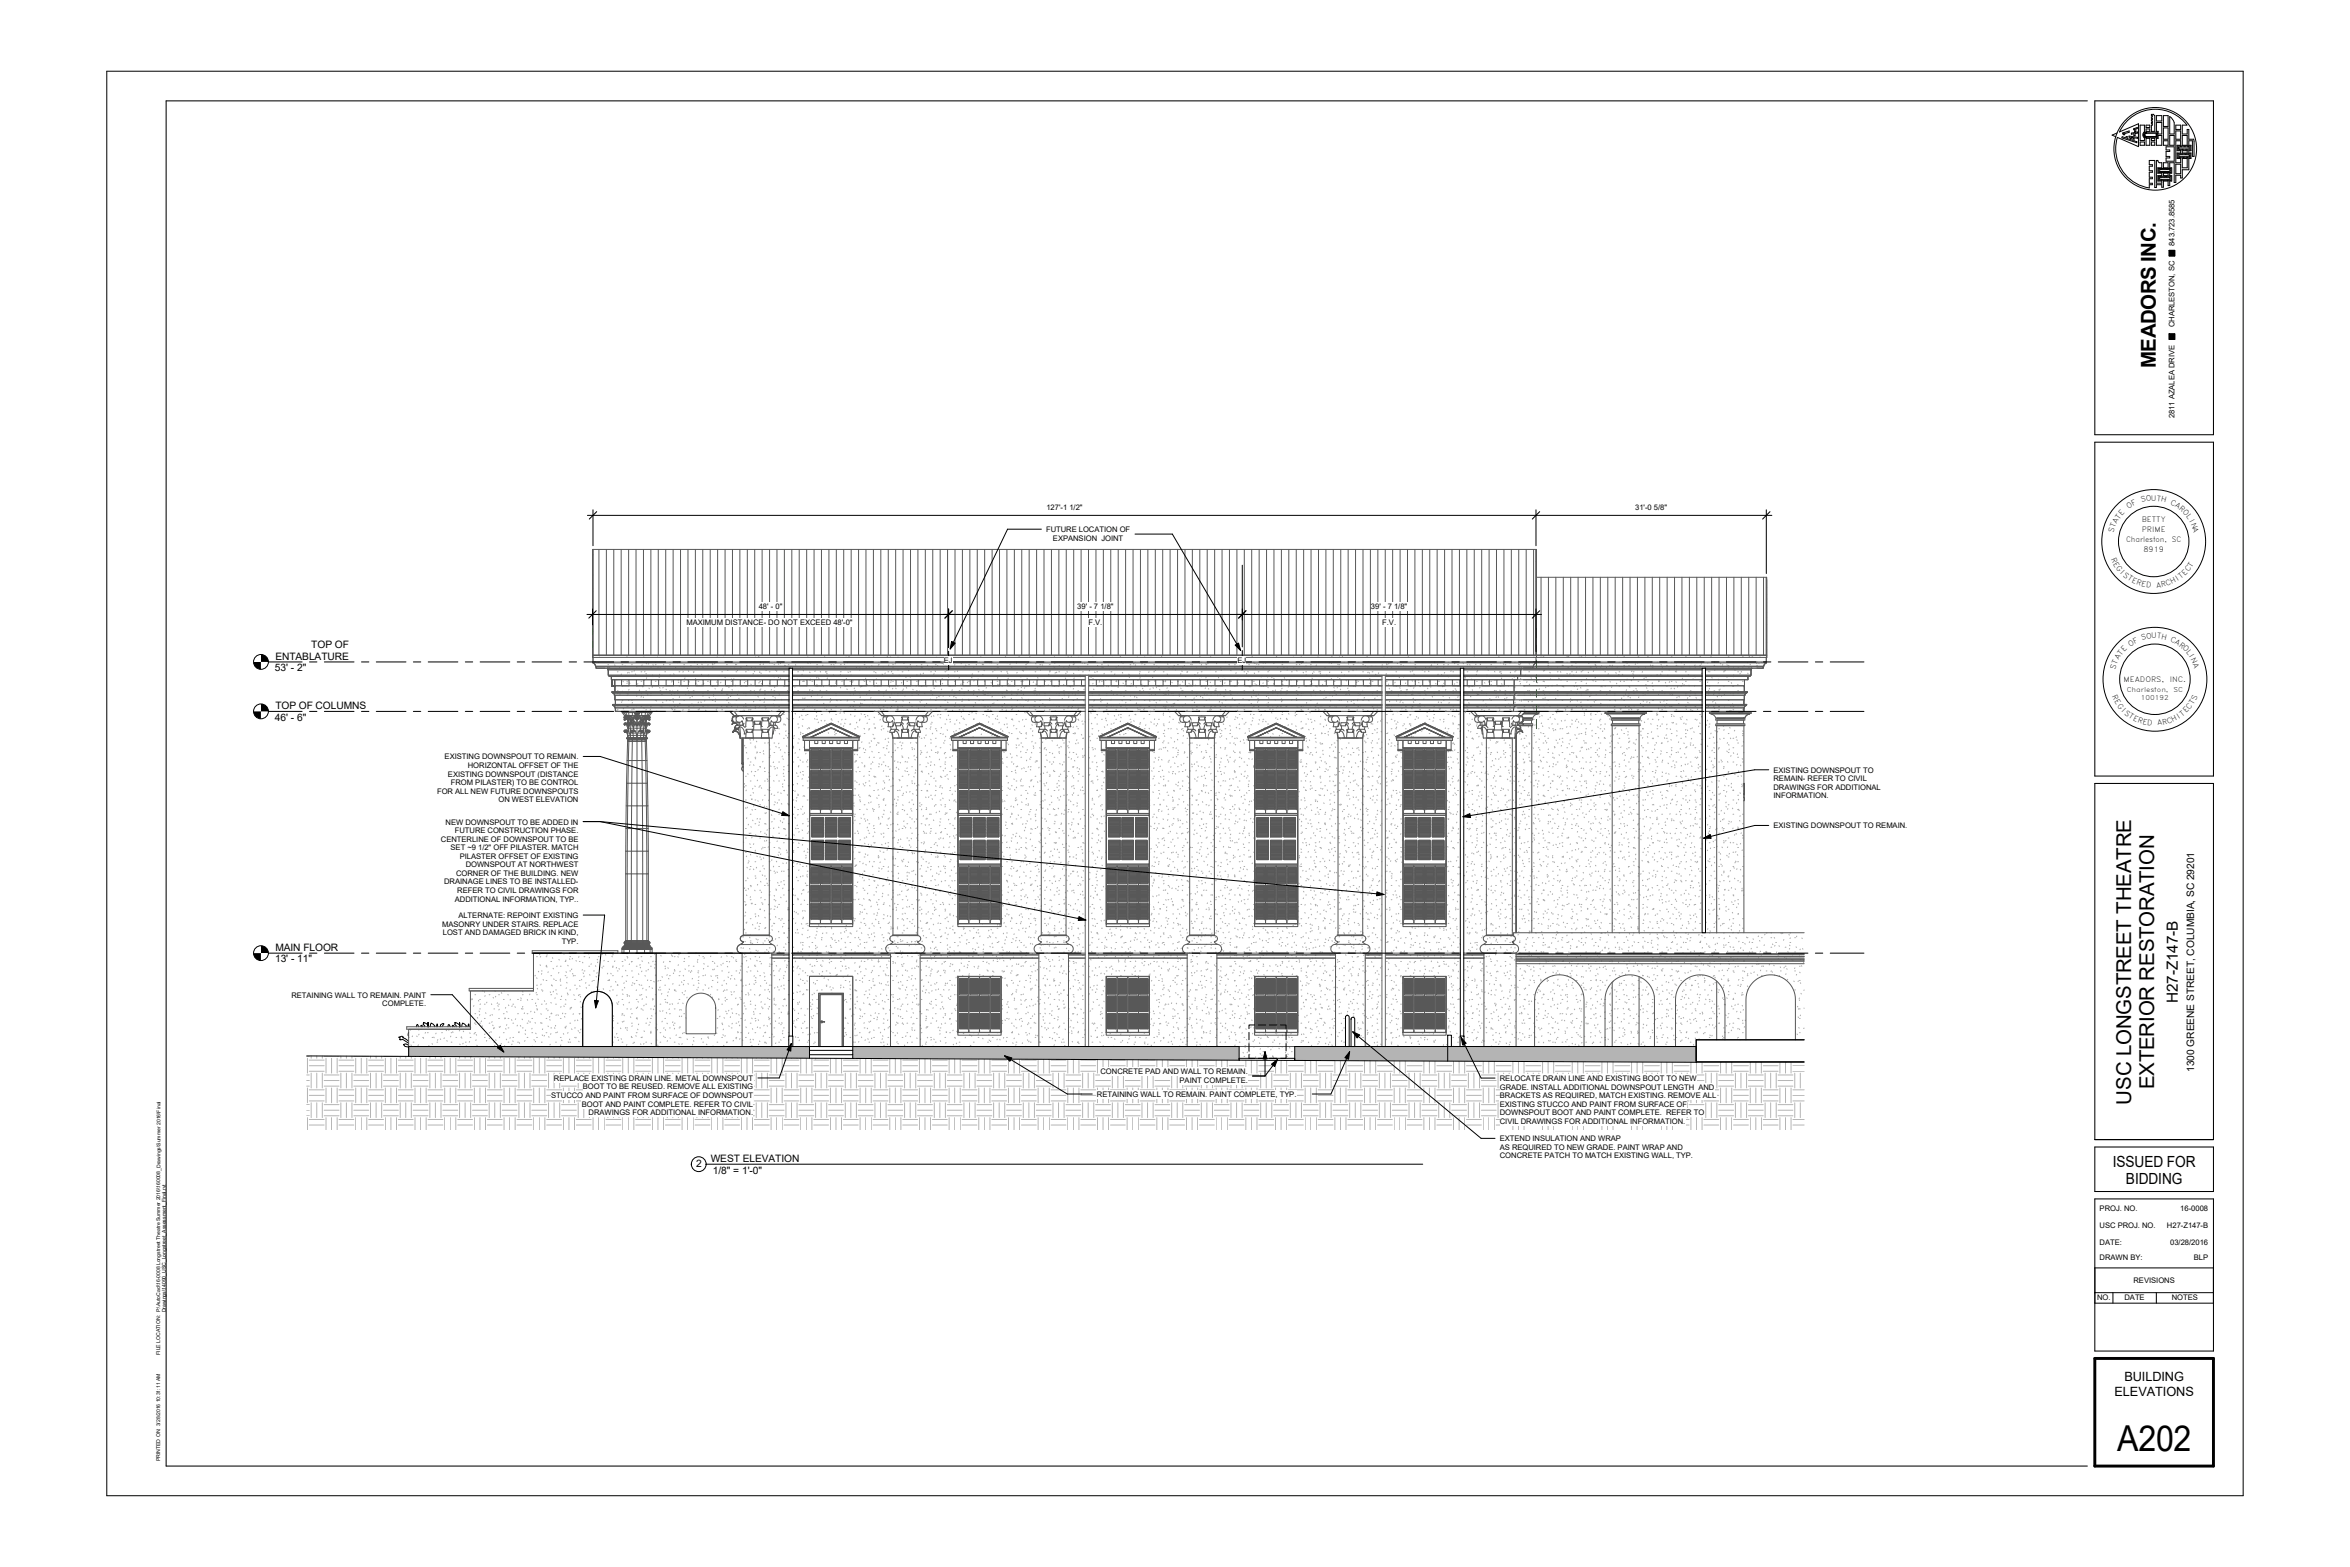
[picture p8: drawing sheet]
<svg xmlns="http://www.w3.org/2000/svg" width="914mm" height="610mm" viewBox="0 0 914 610" stroke-linecap="round" stroke-linejoin="round" font-family="sans-serif">
<defs><g id="words">
<text font-size="13.9" x="823.8" y="564.6">A202</text>
<g font-size="8">
<text x="838.8" y="143.2" transform="rotate(-90 838.8 143.2)">MEADORS INC.</text>
<text x="838.2" y="423.8" transform="rotate(-90 838.2 423.8)">EXTERIOR RESTORATION</text>
<text x="829.3" y="429.7" transform="rotate(-90 829.3 429.7)">USC LONGSTREET THEATRE</text>
</g>
<g font-size="6">
<text x="847.3" y="390.3" transform="rotate(-90 847.3 390.3)">H27-Z147-B</text>
<text x="822.1" y="453.8">ISSUED FOR</text>
<text x="827.2" y="460.5">BIDDING</text>
</g>
<g font-size="5">
<text x="826.6" y="537.4">BUILDING</text>
<text x="822.8" y="542.9">ELEVATIONS</text>
</g>
<g font-size="4">
<text x="107.1" y="256.6">ENTABLATURE</text>
<text x="121.1" y="252.2">TOP OF</text>
<text x="107" y="261.1">53' - 2&quot;</text>
<text x="107.1" y="276">TOP OF COLUMNS</text>
<text x="107" y="280.3">46' - 6&quot;</text>
<text x="107.1" y="370">MAIN FLOOR</text>
<text x="107" y="374.4">13' - 11&quot;</text>
<text x="853.8" y="417" transform="rotate(-90 853.8 417)">1300 GREENE STREET, COLUMBIA, SC 29201</text>
<text x="270.8" y="454.1">2</text>
<text x="276.5" y="452">WEST ELEVATION</text>
<text x="277.4" y="456.7">1/8&quot; = 1'-0&quot;</text>
</g>
<g font-size="3">
<text x="846.1" y="95.6" transform="rotate(-90 846.1 95.6)">843.723.8585</text>
<text x="846.1" y="127.4" transform="rotate(-90 846.1 127.4)">CHARLESTON, SC</text>
<text x="846.1" y="162.7" transform="rotate(-90 846.1 162.7)">2811 AZALEA DRIVE</text>
<text x="407.2" y="198.4">127'-1 1/2&quot;</text>
<text x="636.2" y="198.4">31'-0 5/8&quot;</text>
<text x="407.1" y="207">FUTURE LOCATION OF</text>
<text x="409.7" y="210.3">EXPANSION JOINT</text>
<text x="295.2" y="236.9">48' - 0&quot;</text>
<text x="419.2" y="236.9">39' - 7 1/8&quot;</text>
<text x="533.5" y="236.9">39' - 7 1/8&quot;</text>
<text x="267.1" y="243.1">MAXIMUM DISTANCE- DO NOT EXCEED 48'-0&quot;</text>
<text x="423.5" y="243.1">F.V.</text>
<text x="537.8" y="243.1">F.V.</text>
<text x="367.3" y="257.9">EJ</text>
<text x="481.5" y="257.9">EJ</text>
<text x="173" y="295.4">EXISTING DOWNSPOUT TO REMAIN.</text>
<text x="182" y="298.8">HORIZONTAL OFFSET OF THE</text>
<text x="174.3" y="302.1">EXISTING DOWNSPOUT (DISTANCE</text>
<text x="175.4" y="305.4">FROM PILASTER) TO BE CONTROL</text>
<text x="690.1" y="300.6">EXISTING DOWNSPOUT TO</text>
<text x="690.1" y="304">REMAIN- REFER TO CIVIL</text>
<text x="170.1" y="308.8">FOR ALL NEW FUTURE DOWNSPOUTS</text>
<text x="690.1" y="307.3">DRAWINGS FOR ADDITIONAL</text>
<text x="690.1" y="310.6">INFORMATION.</text>
<text x="194" y="312.1">ON WEST ELEVATION</text>
<text x="173.4" y="320.8">NEW DOWNSPOUT TO BE ADDED IN</text>
<text x="690.1" y="322.3">EXISTING DOWNSPOUT TO REMAIN.</text>
<text x="171.6" y="327.4">CENTERLINE OF DOWNSPOUT TO BE</text>
<text x="177" y="324.1">FUTURE CONSTRUCTION PHASE.</text>
<text x="175.3" y="330.8">SET ~9 1/2&quot; OFF PILASTER. MATCH</text>
<text x="178.9" y="334.1">PILASTER OFFSET OF EXISTING</text>
<text x="177.4" y="340.8">CORNER OF THE BUILDING. NEW</text>
<text x="181.2" y="337.4">DOWNSPOUT AT NORTHWEST</text>
<text x="172.8" y="344.1">DRAINAGE LINES TO BE INSTALLED-</text>
<text x="177.9" y="347.4">REFER TO CIVIL DRAWINGS FOR</text>
<text x="177" y="350.8">ADDITIONAL INFORMATION, TYP..</text>
<text x="178.4" y="357.1">ALTERNATE: REPOINT EXISTING</text>
<text x="172" y="360.5">MASONRY UNDER STAIRS. REPLACE</text>
<text x="172.3" y="363.8">LOST AND DAMAGED BRICK IN KIND,</text>
<text x="218.6" y="367.1">TYP.</text>
<text x="113.4" y="388.1">RETAINING WALL TO REMAIN. PAINT</text>
<text x="148.8" y="391.4">COMPLETE.</text>
<text x="428.2" y="417.8">CONCRETE PAD AND WALL TO REMAIN.</text>
<text x="215.5" y="420.5">REPLACE EXISTING DRAIN LINE. METAL DOWNSPOUT</text>
<text x="226.8" y="423.8">BOOT TO BE REUSED. REMOVE ALL EXISTING</text>
<text x="459" y="421.2">PAINT COMPLETE.</text>
<text x="583.6" y="420.6">RELOCATE DRAIN LINE AND EXISTING BOOT TO NEW</text>
<text x="583.6" y="423.9">GRADE. INSTALL ADDITIONAL DOWNSPOUT LENGTH AND</text>
<text x="214.5" y="427.1">STUCCO AND PAINT FROM SURFACE OF DOWNSPOUT</text>
<text x="226.4" y="430.5">BOOT AND PAINT COMPLETE. REFER TO CIVIL</text>
<text x="426.8" y="426.8">RETAINING WALL TO REMAIN. PAINT COMPLETE, TYP.</text>
<text x="583.6" y="427.2">BRACKETS AS REQUIRED, MATCH EXISTING. REMOVE ALL</text>
<text x="583.6" y="430.6">EXISTING STUCCO AND</text>
<text x="618.5" y="430.6">PAINT FROM SURFACE OF</text>
<text x="229" y="433.8">DRAWINGS FOR ADDITIONAL INFORMATION.</text>
<text x="583.6" y="433.9">DOWNSPOUT BOOT AND PAINT COMPLETE. REFER TO</text>
<text x="583.6" y="437.2">CIVIL DRAWINGS FOR ADDITIONAL INFORMATION.</text>
<text x="583.6" y="444">EXTEND INSULATION AND WRAP</text>
<text x="583.6" y="447.3">AS REQUIRED TO NEW GRADE. PAINT WRAP AND</text>
<text x="583.6" y="450.7">CONCRETE PATCH TO MATCH EXISTING WALL, TYP.</text>
<text x="817" y="471.2">PROJ. NO.</text>
<text x="848.4" y="471.2">16-0008</text>
<text x="817" y="477.7">USC PROJ. NO.</text>
<text x="843.2" y="477.7">H27-Z147-B</text>
<text x="817" y="484.2">DATE:</text>
<text x="844.4" y="484.2">03/28/2016</text>
<text x="817" y="490">DRAWN BY:</text>
<text x="853.7" y="490">BLP</text>
<text x="830.2" y="499">REVISIONS</text>
<text x="816" y="505.9">NO.</text>
<text x="826.6" y="505.9">DATE</text>
<text x="845.1" y="505.9">NOTES</text>
</g>
<g font-size="2.9">
<text x="829.9" y="196.9" transform="rotate(-27 829.9 196.9)">F</text>
<text x="833.3" y="195.4" transform="rotate(-14 833.3 195.4)">S</text>
<text x="835" y="195" transform="rotate(-7 835 195)">O</text>
<text x="836.9" y="194.8">U</text>
<text x="839.1" y="194.7" transform="rotate(7 839.1 194.7)">T</text>
<text x="840.7" y="194.9" transform="rotate(14 840.7 194.9)">H</text>
<text x="844.4" y="196" transform="rotate(27 844.4 196)">C</text>
<text x="846.1" y="196.9" transform="rotate(34 846.1 196.9)">A</text>
<text x="847.7" y="198" transform="rotate(41 847.7 198)">R</text>
<text x="823.5" y="203.9" transform="rotate(-61 823.5 203.9)">A</text>
<text x="824.5" y="202.1" transform="rotate(-55 824.5 202.1)">T</text>
<text x="825.6" y="200.7" transform="rotate(-48 825.6 200.7)">E</text>
<text x="828.2" y="198.1" transform="rotate(-34 828.2 198.1)">O</text>
<text x="833.4" y="203.1">BETTY</text>
<text x="849.1" y="199.1" transform="rotate(48 849.1 199.1)">O</text>
<text x="850.5" y="200.7" transform="rotate(55 850.5 200.7)">L</text>
<text x="851.8" y="202.6" transform="rotate(61 851.8 202.6)">I</text>
<text x="852.4" y="203.7" transform="rotate(68 852.4 203.7)">N</text>
<text x="822.4" y="207.5" transform="rotate(-75 822.4 207.5)">S</text>
<text x="822.9" y="205.5" transform="rotate(-68 822.9 205.5)">T</text>
<text x="833.4" y="207.1">PRIME</text>
<text x="853.1" y="205.6" transform="rotate(75 853.1 205.6)">A</text>
<text x="827.3" y="211">Charleston, SC</text>
<text x="834" y="214.7">8919</text>
<text x="821.3" y="217.4" transform="rotate(65 821.3 217.4)">R</text>
<text x="822.2" y="219.2" transform="rotate(58 822.2 219.2)">E</text>
<text x="823.2" y="220.9" transform="rotate(52 823.2 220.9)">G</text>
<text x="852.9" y="220.8" transform="rotate(-58 852.9 220.8)">T</text>
<text x="824.9" y="222.9" transform="rotate(45 824.9 222.9)">I</text>
<text x="825.9" y="224" transform="rotate(39 825.9 224)">S</text>
<text x="827.6" y="225.4" transform="rotate(32 827.6 225.4)">T</text>
<text x="829.3" y="226.4" transform="rotate(26 829.3 226.4)">E</text>
<text x="831" y="227.3" transform="rotate(19 831 227.3)">R</text>
<text x="833" y="228" transform="rotate(13 833 228)">E</text>
<text x="843" y="228" transform="rotate(-19 843 228)">C</text>
<text x="844.9" y="227.3" transform="rotate(-26 844.9 227.3)">H</text>
<text x="847.3" y="226.1" transform="rotate(-32 847.3 226.1)">I</text>
<text x="848.6" y="225.2" transform="rotate(-39 848.6 225.2)">T</text>
<text x="850.1" y="224" transform="rotate(-45 850.1 224)">E</text>
<text x="851.5" y="222.6" transform="rotate(-52 851.5 222.6)">C</text>
<text x="834.9" y="228.4" transform="rotate(6 834.9 228.4)">D</text>
<text x="839" y="228.6" transform="rotate(-6 839 228.6)">A</text>
<text x="841.1" y="228.4" transform="rotate(-13 841.1 228.4)">R</text>
<text x="828.8" y="251.5" transform="rotate(-33 828.8 251.5)">O</text>
<text x="830.6" y="250.4" transform="rotate(-26 830.6 250.4)">F</text>
<text x="833.4" y="249.1" transform="rotate(-15 833.4 249.1)">S</text>
<text x="835.2" y="248.6" transform="rotate(-8 835.2 248.6)">O</text>
<text x="837.1" y="248.3" transform="rotate(-1 837.1 248.3)">U</text>
<text x="839.2" y="248.3" transform="rotate(6 839.2 248.3)">T</text>
<text x="840.8" y="248.5" transform="rotate(12 840.8 248.5)">H</text>
<text x="844.2" y="249.4" transform="rotate(25 844.2 249.4)">C</text>
<text x="846" y="250.2" transform="rotate(32 846 250.2)">A</text>
<text x="847.6" y="251.2" transform="rotate(38 847.6 251.2)">R</text>
<text x="824.3" y="256.9" transform="rotate(-59 824.3 256.9)">A</text>
<text x="825.4" y="255.2" transform="rotate(-52 825.4 255.2)">T</text>
<text x="826.5" y="253.8" transform="rotate(-45 826.5 253.8)">E</text>
<text x="849" y="252.3" transform="rotate(45 849 252.3)">O</text>
<text x="850.5" y="253.8" transform="rotate(52 850.5 253.8)">L</text>
<text x="851.7" y="255.4" transform="rotate(58 851.7 255.4)">I</text>
<text x="852.3" y="256.3" transform="rotate(64 852.3 256.3)">N</text>
<text x="823" y="260.5" transform="rotate(-73 823 260.5)">S</text>
<text x="823.6" y="258.5" transform="rotate(-66 823.6 258.5)">T</text>
<text x="853.2" y="258.1" transform="rotate(71 853.2 258.1)">A</text>
<text x="826.3" y="265.3">MEADORS,</text>
<text x="844.3" y="265.3">INC.</text>
<text x="821.8" y="271" transform="rotate(65 821.8 271)">R</text>
<text x="822.6" y="272.8" transform="rotate(58 822.6 272.8)">E</text>
<text x="823.7" y="274.5" transform="rotate(52 823.7 274.5)">G</text>
<text x="853.4" y="274.4" transform="rotate(-58 853.4 274.4)">T</text>
<text x="854.4" y="272.8" transform="rotate(-65 854.4 272.8)">S</text>
<text x="825.4" y="276.5" transform="rotate(45 825.4 276.5)">I</text>
<text x="826.4" y="277.6" transform="rotate(39 826.4 277.6)">S</text>
<text x="828.1" y="279" transform="rotate(32 828.1 279)">T</text>
<text x="829.8" y="280" transform="rotate(26 829.8 280)">E</text>
<text x="831.5" y="280.9" transform="rotate(19 831.5 280.9)">R</text>
<text x="833.5" y="281.6" transform="rotate(13 833.5 281.6)">E</text>
<text x="843.5" y="281.6" transform="rotate(-19 843.5 281.6)">C</text>
<text x="845.4" y="280.9" transform="rotate(-26 845.4 280.9)">H</text>
<text x="847.8" y="279.7" transform="rotate(-32 847.8 279.7)">I</text>
<text x="849.1" y="278.8" transform="rotate(-39 849.1 278.8)">T</text>
<text x="850.6" y="277.6" transform="rotate(-45 850.6 277.6)">E</text>
<text x="852" y="276.2" transform="rotate(-52 852 276.2)">C</text>
<text x="835.4" y="282" transform="rotate(6 835.4 282)">D</text>
<text x="839.5" y="282.2" transform="rotate(-6 839.5 282.2)">A</text>
<text x="841.5" y="282" transform="rotate(-13 841.5 282)">R</text>
</g>
<g font-size="2.6">
<text x="827.5" y="269">Charleston,</text>
<text x="845.7" y="269">SC</text>
<text x="833" y="272.3">100192</text>
</g>
<g font-size="2">
<text x="64.5" y="510.5" transform="rotate(-90 64.5 510.5)">Drawings\14090_USC_Longstreet_Assessment_Final.rvt</text>
<text x="62.3" y="527.1" transform="rotate(-90 62.3 527.1)">FILE LOCATION: P:\AutoCad\16-0008 Longstreet Theatre Summer 2016\160008_Drawings\Summer 2016\Final</text>
<text x="62.3" y="545.6" transform="rotate(-90 62.3 545.6)">10:31:11 AM</text>
<text x="62.3" y="568.5" transform="rotate(-90 62.3 568.5)">PRINTED ON: 3/28/2016</text>
</g>
</g></defs>
<g fill="#b4b4b4">
<path d="M159 407.1h156v4.5h-156z"/>
<path d="M331.8 407.1h328.2v6.1h-328.2z"/>
</g>
<path d="M119.3 410.8h582.7v28.8h-582.7z" fill="#fff"/>
<g fill="none" stroke="#aaa" stroke-width=".39">
<path d="M230.5 215.8l.2 .1M597.7 218.5l.1 .1M597.8 214.7h.1M230.5 230l.1 .1M230.6 228.8l-.1 .1M230.7 223.6l-.2 .1M230.7 237.8l-.1 .1M597.7 226.1h.1M597.8 228.9l.1 .1M597.9 224.7l-.1 .1M687.3 226h.2M687.3 228.6h.2"/>
<path d="M687.3 231.2h.2M687.3 233.2h.2M687.3 235.8h.2M687.3 238.3h.2M687.3 234.5l.2 .1M687.5 232.9h-.1M230.5 249.5l.2 .1M230.6 255.8h.1M230.7 243.1h-.2M230.7 245.7h.1M232.8 257.6h.3M233.1 255l.1 .2"/>
<path d="M236.5 258.6h.3M236.5 259.5h.3M237 259.5l-.1 .2M237.1 259.5l.2 .3M238.4 257.6h.3M239.1 258.6l.2 .2M241.1 259.7l-.1 .3M242 258.6h.4M243.2 259l-.1 .2M243.8 255.1l.2 .3M243.9 257.6h.3M245.5 259.2v.1"/>
<path d="M245.7 258.6h.3M246.4 255.7v.1M247.6 259.5h.3M249.9 258.7l-.2 .2M250.5 255.5l.1 .3M251.1 257.8v.1M251.5 258.1l.2 .2M251.8 254.9l-.1 .1M252.2 254.9h.1M252.4 258.2l-.1 .1M253.1 259.5h.3M254 258.6l.2 .2"/>
<path d="M255 257.6h.3M255 258.6h.3M256 255l-.2 .2M256 259.8l-.1 .2M256.2 259.2l.1 .2M256.8 259.5h.3M258.1 259.1v.1M258.2 258.4l.1 .2M258.7 259.9v.1M260.5 257.6h.3M260.5 258.6h.3M261.3 255.7v.1"/>
<path d="M262.8 259.6l.2 .3M263.6 257.7l-.1 .2M264.2 257.6h.3M266.1 258.6h.3M266.1 259.5h.3M266.7 254.9l-.1 .1M268.9 258.9l-.1 .3M270.1 257.5l.2 .3M271.4 258.4l-.1 .2M271.6 259.5h.3M273 258.3l.2 .2M273.4 259.2l-.1 .2"/>
<path d="M273.5 257.6h.2M273.6 259.8l.1 .2M274.4 257.5h.1M275.5 258.6l-.1 .2M277.2 258.6h.3M277.2 259.5h.3M277.2 258.2l.1 .1M277.8 254.9l.1 .1M278.1 258.1l-.2 .2M278.5 257.8l-.1 .1M279 257.6h.3M279.1 255.5l-.1 .3"/>
<path d="M281.6 255l-.1 .1M282.7 258.6h.3M284.3 260h.1M284.5 257.6h.3M285.1 257.5l.1 .2M285.8 259.9h.1M285.8 259.9v.1M286.3 258.4l-.1 .2M286.4 258.6h.3M288.3 259.2l-.1 .3h.3M290.5 258.8l.1 .3M292.5 259.5l-.2 .3"/>
<path d="M293.8 259.5h.3M294 255.6l-.1 .2M295.2 255.3l.1 .3M295.6 257.6h.3M295.6 258.6h.3M295.8 257.6l.1 .3M296.5 254.9l-.1 .1M297.1 258.3l-.2 .2M297.5 259.5h.3M299.6 257.9l-.1 .1M300.4 257.9l.1 .1M301.2 257.6h.3"/>
<path d="M301.2 258.6h.3M302.9 258.2l.1 .2M303.4 254.9l.1 .1M303.7 258l-.1 .2M304.9 257.6h.3M305.4 258.8l.1 .2M306.7 258.6h.3M306.7 259.5h.3M307.2 255h-.1M307.4 259.5l-.2 .3M307.5 259.4l.1 .3M309.5 258.6l.1 .2"/>
<path d="M311.5 259.8l-.1 .2M312.3 259.5h.2M314.1 257.6h.3M314.2 255l.1 .3M314.5 258l-.2 .1M314.9 257.5l-.1 .3M315.3 257.9l.1 .1M317.8 258.6h.3M317.8 259.5h.3M318.4 255h.1M319.6 257.6h.3M320.2 258.7l-.1 .3"/>
<path d="M320.8 255.4l.2 .3M322.2 254.9l-.1 .1M323.3 258.6h.3M324.4 258.5l.1 .2M324.6 259.2h.1M325.2 257.6h.3M325.2 257.9l-.1 .1M326.6 259.2v.2M327 258.6h.3M328.5 258.3l.2 .2M328.9 259.5h.3M329.1 255l.1 .2"/>
<path d="M329.8 257.6l-.1 .3M330.4 255.3l-.1 .2M333.1 259.5l.2 .3M333.9 257.8v.1M334.4 259.5h.3M336.3 257.6h.3M336.3 258.6h.3M337 259.9h.1M337.1 259.7l-.1 .2M338.1 259.5h.3M339.2 259l-.1 .2M339.6 259.2l-.1 .1"/>
<path d="M339.9 255.1l.1 .3M341.5 259.2v.1M341.8 257.6h.3M341.8 258.6h.3M341.8 259l.1 .2M343.8 259.2l-.2 .3M345.3 255.4l-.1 .2M345.5 257.6h.3M345.9 258.6l-.2 .3M346.5 255.5l.1 .3M347.1 257.9h.1M347.3 258.6h.3"/>
<path d="M347.3 259.5h.3M347.7 254.9h.1M348.2 254.9h.1M348.4 258.1l-.1 .2M349.4 255.6l-.1 .2M351.6 258l.2 .1M352.1 259.2l.2 .3M352.9 259.5h.3M354.1 259.1v.1M354.2 258.4l.1 .2M354.7 259.9h.1M354.7 259.9v.3"/>
<path d="M354.7 257.6h.3M356.7 259l.1 .2M357.3 255.7v.1M358.4 258.6h.3M358.4 259.5h.3M358.7 259.3l-.2 .3M358.8 259.6l.1 .3M360.3 257.6h.3M360.8 258.7l.2 .3M362.8 259.6l-.2 .2M364 258.6h.3M364.3 255.7v.1"/>
<path d="M364.9 258.9l-.1 .3M365.8 257.6h.3M366.1 257.6l.2 .2M366.5 258l.2 .1M367.4 258.4l-.1 .2M367.7 258.6h.3M369.5 259.5h.3M369.6 259.8l.1 .2M370.4 257.5v.1M370.8 257.9v.1M371.6 258.6l-.2 .2M373.3 254.9h.1"/>
<path d="M373.8 254.9l.1 .1M374.1 258.1l-.2 .1M375.1 259.5h.2M375.7 258.7l.2 .2M376.9 257.6h.3M376.9 258.6h.3M378.8 259.5h.3M379.8 258.5l.2 .2M381 257.6l.2 .1M381.8 255.1l-.2 .2M382.3 258.4l-.1 .2M382.4 258.6h.3"/>
<path d="M382.4 257.6h.3M385.3 257.6l-.2 .3M385.7 257.9v.1M386.1 257.6h.3M388 258.6h.3M388 259.5h.3M388.5 259.5l-.2 .2M388.8 255h.1M391.2 255.4l.1 .2M391.8 257.7l.1 .2M393.1 258.3l-.2 .2M393.5 259.5h.3"/>
<path d="M395 259.2l-.1 .1M395.4 257.6h.3M395.6 257.9l-.1 .1M396.6 255.1l-.1 .3M399.1 258.6h.3M399.1 259.5h.3M399.4 254.9l.1 .1M399.7 258l-.1 .2M400.2 257.7l-.2 .2M400.8 255.4l-.2 .2M400.9 257.6h.3M403 258.1l.1 .2"/>
<path d="M403.5 259.4l.1 .3M404.6 258.6h.3M405.5 258.6l.1 .2M406.5 257.6h.3M408 259.2h.1M408.3 258.6h.3M409.9 259.2v.2M410.1 259.5h.4M410.2 255.1l.1 .2M410.5 258l-.1 .1M412.1 259l.2 .2M414.1 259.3l-.1 .3"/>
<path d="M414.4 255l.1 .1M415.7 255.4l-.2 .3M415.7 259.5h.3M416.2 258.7l-.1 .3M416.8 255.5l.2 .2M417.5 258.6h.4M417.5 257.6h.4M417.9 258.1l.1 .1M419.4 259.5h.3M419.8 255.7l-.1 .1M421.2 257.9l-.1 .1M422 258l.1 .1"/>
<path d="M422.5 259.2l.2 .2M423.1 258.6h.3M423.1 257.6h.3M425.1 255l.1 .2M426.8 257.6h.3M427 258.9l.2 .2M428.6 258.6h.3M428.6 259.5h.3M429.1 259.5l.2 .3M429.9 257.8v.1M431.2 258.7l.1 .2M433 255l-.1 .1"/>
<path d="M434.2 259.5h.3M435.3 259l-.2 .2M435.9 255.2l.1 .2M436 257.6h.3M436.5 257.5l-.1 .1M436.9 257.9l.1 .1M437.3 259.9h.1M437.3 259.9l-.1 .1M437.5 259.2v.1M439.7 258.6h.3M439.7 259.5h.3M439.8 259.2l-.2 .3"/>
<path d="M441.2 257.9h.1M441.6 257.6h.3M441.9 258.6l-.2 .2M442.5 255.6l.1 .2M444.2 254.9h.1M444.4 258.1l-.1 .2M445.2 258.6h.4M445.5 255.5l-.2 .3M447.1 257.6h.3M447.9 255l-.1 .2M448.2 259.2l.1 .3M448.9 258.6h.3"/>
<path d="M450.2 259.1l-.2 .1M450.7 259.9v.1M450.7 259.9h.1M450.8 259.5h.3M451.4 257.5l-.1 .2M452.1 255.1l-.1 .3M452.2 260h-.1M453.3 255.7v.1M454.3 258.3l.1 .1M454.8 259.7l.2 .2M455 259.9h.1M455.6 257.7l-.1 .2"/>
<path d="M456.3 259.5h.3M456.8 258.8l.2 .2M458.2 258.6h.3M458.2 257.6h.3M460 259.5h.3M460.9 258.9l-.1 .2M462.1 257.6l.2 .2M462.8 255h.1M463.4 258.3l-.1 .2M463.5 259.2h.1M463.7 258.6h.3M463.7 257.6h.3"/>
<path d="M465.4 259.2l-.1 .2M465.6 259.8v.2M466.4 257.5v.1M466.7 257.9l.1 .1M467 255.2l-.2 .3M467.4 257.6h.3M467.6 258.5l-.2 .2M469.2 258.2l.1 .2M469.3 258.6h.3M469.3 259.5h.3M469.8 254.9l.1 .1M470.1 258.1l-.2 .1"/>
<path d="M471.1 255.4l-.1 .3M473.3 258.1l.2 .1M474.8 259.5h.3M476.7 257.6h.2M477 257.5l.2 .3M478.3 258.4l-.1 .2M478.4 259.1v.1M480.4 258.6h.3M480.4 259.5h.3M481.3 257.6l-.2 .2M482.2 257.6h.3M482.5 258.9l.1 .2"/>
<path d="M484.8 255h.1M485.9 258.6h.3M487.2 255.4l.1 .2M488 257.6h-.3l.2 .3M488.2 258l.2 .2M488.4 259.9h.1M488.6 259.7l-.2 .2M489.1 258.3l-.1 .1M489.6 258.6h.3M491 259.2h.1M491.4 259.5h.3M491.6 257.9l-.1 .1"/>
<path d="M492.3 257.9l.2 .1M495.4 254.9l.1 .1M495.7 258l-.1 .1M496.8 255.3l-.2 .3M497 259.5h.3M498.8 258.6h.3M498.8 257.6h.3M499.2 254.9h-.1M499.5 259.5l.1 .2M500.7 259.5h.3M503.4 255l-.1 .2M503.5 259.7l-.2 .3"/>
<path d="M504.4 258.6h.3M504.4 257.6h.3M505.6 258.4l.2 .2M506.2 255.1l.1 .2M506.5 257.9l-.1 .1M506.9 257.5l-.1 .2M507.6 260h.1M508.1 257.6h.3M508.1 259l.2 .2M509.9 258.6h.3M509.9 259.5h.3M510.4 255l.1 .1"/>
<path d="M512.2 258.7l-.1 .2M512.8 255.5l.2 .2M514.1 254.9l-.1 .1M515.5 259.5h.2M517.2 257.9l-.1 .1M517.3 257.6h.3M518 258l.1 .1M518.3 255h.1M518.3 255l-.1 .2M518.5 259.2l.1 .2M520.5 258.4l.2 .2M521 258.6h.3"/>
<path d="M521 259.5h.3M521.1 255l.2 .3M522.4 255.2l-.1 .3M522.8 257.6h.3M524.6 258.2l.2 .2M525.1 259.6l.2 .2M526.5 258.6h.3M528.4 257.6h.3M530.2 258.6h.3M531.3 259l-.2 .2M531.9 255.2l.1 .2M532.1 259.5h.3"/>
<path d="M532.5 257.5l-.1 .1M533.5 259.2v.2M533.8 259.1l.1 .1M535.4 259.2h.1M537.6 259.5h.3M537.9 258.6l-.1 .2M538.5 255.6l.1 .2M539.5 258.6h.3M539.5 257.6h.3M539.5 258.1l.2 .2M539.9 259.4l-.1 .3M540.2 254.9l.1 .1"/>
<path d="M540.4 258.1l-.1 .2M541.3 259.5h.3M543.6 258l.2 .2M544.2 259.3l.1 .2M545 258.6h.3M545 257.6h.3M546.1 259l-.1 .2M546.7 259.9v.1M548.1 255.1l-.2 .3M548.7 257.6h.3M550.5 258.6h.3M550.5 259.5h.3"/>
<path d="M550.8 259.7l.1 .2M550.9 259.9l.1 .1M554.6 255h.1M554.8 259.5l-.1 .3M556.1 259.5h.3M556.9 258.8l-.1 .3M557 258.6l.1 .2M557.9 257.6h.3M558.1 257.6l.2 .3M558.9 259.8l-.1 .2M559.4 258.3l-.1 .2M559.5 259.2h.1"/>
<path d="M561.6 259.9h.1M561.6 259.9v.1M561.6 258.6h.3M561.6 259.5h.3M562.4 257.5v.1M563.5 257.6h.3M563.6 258.5l-.2 .2M565.8 254.9l.1 .1M566.1 258l-.2 .2M567.2 258.6h.3M569 257.6h.3M569.3 258.1l.2 .1"/>
<path d="M569.5 255h.1M569.6 254.9l-.1 .1M570.9 258.6h.3M571.8 258.5l.2 .3M572.7 259.5h.3M573 257.5l.2 .3M573.8 255l-.2 .3M573.8 259.8l-.1 .2M574.3 258.4l-.1 .2M576 258.4h.1M576 258.4l.1 .2M578.3 259.5h.2"/>
<path d="M580.1 258.6h.3M580.1 257.6h.3M580.8 255h.1M581.4 257.8l-.1 .1M582 259.5h.3M583.2 255.4l.1 .3M583.8 257.7l.1 .2M584.5 254.9l-.1 .1M585.1 258.2l-.1 .2M585.6 258.6h.3M585.6 257.6h.3M587.6 257.9l-.1 .1"/>
<path d="M589.3 257.6h.3M590.9 258.3l.1 .2M591.2 258.6h.3M591.2 259.5h.3M591.2 259.2l-.1 .3M591.5 254.9v.1M591.8 258l-.2 .1M595 258.1l.1 .2M595.5 259.5l.2 .3M596.3 257.9h.1M596.7 259.5h.3M596.9 255.5l-.1 .3"/>
<path d="M597.7 252.2v.1M597.7 245.6h.1M597.8 240.3l-.1 .1M597.8 248.4l.1 .1M598.6 257.6h.3M599.5 255.1l.2 .2M600.4 255.5h.3M602.3 259.5h.3M602.3 258.8h.3M602.5 258l-.1 .2M603.6 259.9v.1M604.1 257.6h.3"/>
<path d="M606.1 259.3l-.1 .2M607.8 258.8h.3M608.2 258.9l-.1 .2M608.3 259.1l.1 .1M609.7 255.5h.3M609.7 257.6h.3M610.3 259.5l-.2 .3M610.3 255.2l.1 .3M611.5 258.8h.3M613.3 258l-.2 .1M613.3 259.5h.4M614.5 255.6l-.1 .2"/>
<path d="M614.5 259.2l.2 .2M615.2 255.5h.3M616.9 255.7l.1 .1M617 255l-.1 .2M618.1 258l.2 .1M618.8 259.2h.1M618.9 259.5h.3M620.6 258.4l.2 .2M620.7 255.5h.4M620.7 257.6h.4M620.7 258.8h.4M621.2 259.6l.1 .3"/>
<path d="M622.6 259.5h.3M623.2 259l.1 .2M625.2 259.6l-.2 .3M626.3 257.6h.3M626.3 258.8h.3M627.3 259.2h.1M627.3 258.8l.1 .2M629.3 259.8l-.1 .2M629.4 255.6l-.1 .2M629.5 259.2l.1 .2M630 254.9l-.1 .1M630 257.6h.3"/>
<path d="M631.8 259.5h.3M631.8 255.5h.3M631.8 258.8h.3M632.7 257.6l-.1 .2M632.7 257.5h.1M633 258l.2 .1M633.6 255h.1M633.9 258.8l-.1 .2M636.4 258.3l-.1 .2M637.2 257.9l.1 .1M637.4 259.5h.3M637.4 255.5h.3"/>
<path d="M639.2 257.6h.3M640.2 259.3l.1 .3M641.1 255.5h.3M642.2 258.7l.1 .2M642.5 259.2h-.1M642.6 255l-.1 .1M642.7 260h.1M642.9 259.5h.3M642.9 258.8h.3M644.8 257.6h.3M644.9 254.9l-.1 .1M646.3 258.5l.2 .2"/>
<path d="M646.8 259.7l.2 .3M647.6 257.6l-.1 .3M648.4 258.8h.4M650.3 255.5h.3M650.3 257.6h.3M652.1 258.8h.3M652.2 257.9v.1M652.9 259.1l-.1 .1M654 259.5h.3M654.1 257.6l.2 .3M654.9 259.7l-.1 .3M655.4 258.5l-.1 .2"/>
<path d="M655.8 255.5h.3M656.9 254.9v.1M657.4 259.2l-.1 .1M657.6 259.9h.1M657.6 259.9v.1M658.3 257.5l.1 .1M659.2 255v.1M659.5 259.5h.3M659.6 258.7l-.2 .2M661.1 254.9h.1M661.4 255.5h.3M661.4 257.6h.3"/>
<path d="M661.4 258.8h.3M661.6 259.3l-.2 .3M661.6 255.5l.2 .2M662.1 258.2l-.2 .2M663.2 259.5h.3M664.5 257.9v.1M665.8 255.4l-.1 .2M666.9 257.6h.3M666.9 258.8h.3M668.2 255h.1M669 257.6l.2 .2M669.4 258.1l.2 .2"/>
<path d="M670.3 258.6l-.1 .2M670.6 257.6h.3M671.8 254.9l.1 .1M672 258.6l.1 .2M672.5 259.5h.3M672.5 255.5h.3M672.5 258.8h.3M674.5 259.2h.1M676.5 259.4l-.2 .2M678 259.5h.3M678 255.5h.3M678.6 259l.2 .2"/>
<path d="M679.8 257.7l.1 .2M679.9 257.6h.2M680.6 259.6l-.2 .3M680.6 255.2v.5M681.1 258.4l-.1 .2M681.7 255.5h.3M682.5 255h.1M683.6 259.5h.3M683.6 258.8h.3M683.6 258l-.1 .1M683.9 257.5v.1M684.3 258.1l.2 .1"/>
<path d="M684.7 255l.2 .2M684.8 255.7v.1M685.4 257.6h.3M687.3 255.6l.1 .2M687.3 248.8h.1M687.3 240.3h.2M687.3 242.9h.2M687.3 245.5h.2M687.3 247.4h.2M687.3 250h.2M687.3 252.6h.2M687.3 254.6h.2"/>
<path d="M238.4 264.5l-.2 .3M238.4 263.2h.3M239.3 266.9l.1 .2M239.6 260.2l.2 .2M239.9 264.3l.2 .3M240.1 276.2l-.1 .3M240.2 268.7h.3M240.2 269.6h.3M240.2 261.3h.3M240.2 263.2h.3M240.2 276.1h.3M240.2 274.6h.3"/>
<path d="M241.2 270.3h.1M241.2 269.5l.2 .1M241.2 263l.2 .2M241.2 274.4l.2 .2M241.8 262.2l-.1 .3M242 273l-.2 .3M242 266.9h.4M242 272.4h.4M242 263.2h.4M242.2 268.9l-.1 .3M242.4 265l.2 .2M242.7 275.5l-.2 .3"/>
<path d="M243.6 269.3l-.1 .2M243.6 274.2l-.1 .2M243.7 262.8l-.2 .3M243.9 269.8h.3M243.9 274.7h.3M243.9 270.6h.3M243.9 265h.3M244.1 265.7l-.2 .3M244.3 261.6l-.1 .2M244.3 269.7h.1M244.3 274.6h.1M244.5 272.3l.2 .3"/>
<path d="M244.7 261.5l.2 .3M244.8 268.2l-.2 .3M244.9 265.6l.2 .3M245.7 261.3h.3M245.7 276.1h.3M245.7 272.4h.3M246.1 273.3l-.1 .2M246.4 275.5l.1 .3M246.8 275.8l-.2 .2M246.9 260.9l-.2 .3M247.2 262.2l.2 .3M247.6 266.9h.3"/>
<path d="M247.7 270.4l.2 .3M247.7 270.4h.1M247.8 269.5l-.1 .1M247.8 274.4l-.1 .2M247.8 263.1l-.1 .1M248.2 265.9l-.1 .3M248.9 268.5l-.2 .2M249.4 261.3h.3M249.4 269.8h.3M249.4 274.7h.3M249.4 270.6h.3M249.4 265h.3"/>
<path d="M249.6 271l-.2 .3M250 267l.1 .3M250.3 271.1l.1 .3M250.5 275.3l.1 .2M250.7 264.5l.1 .2M251 261.1l-.2 .3M251.3 268.7h.3M251.3 269.6h.3M251.3 263.2h.3M251.3 276.1h.3M251.3 274.6h.3M251.4 262l.1 .2"/>
<path d="M251.7 263.7l-.2 .2M252 263.1l.1 .1M252 274.5l.1 .1M252 269.6h.1M252.1 270.3l-.2 .3M252.5 267.7l.2 .2M253 275.9l.2 .3M253.1 269.8h.3M253.1 274.7h.3M253.1 270.6h.3M253.9 262.6v.1M253.9 262.7h.1"/>
<path d="M253.9 267.1l-.1 .3M254.1 263.2h-.1M254.5 260.1h.1M255 272.4l.4 .3M255 265h.3M255.5 276.6l.1 .2M256.4 263.3l.1 .3M256.6 267.4l.2 .3M256.7 262.3l-.1 .3M256.8 268.7h.3M256.8 269.6h.3M256.8 263.2h.3"/>
<path d="M256.8 274.6h.3M257.5 270.1l.1 .2M257.5 275l.1 .2M257.6 275.2h.1M257.8 273.2l.2 .2M258.1 267.4l-.2 .2M258.7 261.3h.3M258.7 266.9h.3M258.8 260.1l-.1 .1M259.2 268.1l.1 .3M259.4 272.4l-.2 .3M260.1 260.2l-.1 .1"/>
<path d="M260.5 268.7h.3M260.5 269.6h.3M260.5 263.2h.3M260.5 272.4h.3M260.5 274.6h.3M260.8 262.6l-.1 .1M261.3 275.4l.1 .3M261.3 270.2v.1M261.3 275.1v.1M261.5 264.6l.1 .3M261.5 265.1l-.2 .2M261.7 268.8l.2 .2"/>
<path d="M261.7 275.8l-.2 .3M261.9 272.9l.2 .3M261.9 271.7l-.1 .3M262.1 262.1l.2 .3M262.4 276.1h.3M262.4 269.8h.3M262.4 274.7h.3M262.4 263.2h.3M262.4 270.6h.3M263.8 268.5l-.2 .3M263.9 269.7l-.2 .2M263.9 274.7l-.2 .1"/>
<path d="M264 265.3l.1 .3M264 264.4l-.1 .3M264 264.4h.1M264.2 261.3h.3M264.2 266.9h.3M264.5 273.6l.1 .2M264.5 271l-.2 .3M265.3 260.3l.2 .2M265.8 276.1l-.1 .3M265.9 261.2l-.2 .3M266.1 272.4h.3M266.1 265h.3"/>
<path d="M266.6 263.7l-.2 .3M266.8 270.3l.1 .1M267.4 267.6l.2 .3M267.8 261l.2 .2M267.9 276.1h.3M267.9 269.8h.3M267.9 274.7h.3M267.9 266.9h.3M267.9 270.6h.3M267.9 268.8l-.1 .2M268.1 265.1l.1 .2M268.6 271.3l-.2 .2"/>
<path d="M269.3 270.8l.1 .3M269.3 273.8l-.2 .3M269.5 260.1h-.1M269.7 268.7h.4M269.7 269.6h.4M269.7 261.3h.4M269.7 263.2h.4M269.7 274.6h.4M270 261.5l-.1 .2M270.6 265.7l.2 .3M270.7 264l-.2 .2M270.8 260.1l.1 .1"/>
<path d="M271.4 266.5l-.2 .3M271.6 276.1h.3M271.6 265h.3M271.8 273.1l-.2 .3M272 275.6l.2 .3M272.7 273.1l.2 .2M272.9 262.3l.1 .3M273.1 266.4l.2 .3M273.4 270.6l.1 .2M273.5 269.8h.2M273.5 274.7h.2M273.5 274.3l-.2 .2"/>
<path d="M273.5 270.6h.2M273.5 263.2h.2M273.5 269.4l-.2 .2M273.5 263l-.2 .1M273.9 265.8l-.2 .3M274.3 272.5l-.1 .2M274.6 276.3l.1 .2M275.2 262.7l.1 .2M275.3 274.2v.1M275.3 269.3h.1M275.3 265h.3M275.3 268.7h.3"/>
<path d="M275.3 269.6h.3M275.3 263.2h.3M275.3 274.6h.3M275.5 263.2h.1M275.7 262.7h.1M275.7 262.6v.1M275.9 271.2l.2 .3M276.4 265.1l-.2 .3M277.2 266.9h.3M277.2 272.4h.3M277.6 270.4h.1M277.7 270.3l-.1 .1"/>
<path d="M278.2 267.8l.1 .3M278.4 271.9l.2 .3M278.4 272.7l-.1 .3M278.7 276l.1 .3M278.8 265.3l.2 .2M279 263.2h.3M279.1 275.2l-.1 .3M279.5 262.7h.1M280 262.7v.1M280.5 265.4l-.1 .3M280.6 269.7l.2 .1M280.6 274.6l.2 .2"/>
<path d="M280.7 268.5l.4 .2M280.8 269.6h.3M280.8 261.3h.3M280.8 263.2h.3M280.8 276.1h.3M280.8 274.6h.3M281.2 276.7v.1M281.2 267.9l-.1 .3M282.1 263.4l.1 .3M282.7 263.2h.3M282.7 266.9h.3M282.7 272.4h.3"/>
<path d="M282.9 269.9l-.2 .2M282.9 274.8l-.2 .3M283.1 270.2l.1 .1M283.1 275.1l.1 .1M283.3 260.6l-.2 .3M283.5 271.4l-.2 .2M283.5 273.3l.1 .2M283.7 267.2l-.1 .3M284.1 273.9l-.1 .3M284.2 270.7l.1 .3M284.5 260.2h.1M284.5 269.8h.3"/>
<path d="M284.5 274.7h.3M284.5 270.6h.3M284.5 265h.3M284.6 264.1l.1 .3M284.8 268.2l.2 .3M285.6 264l-.2 .3M285.7 260.2h.1M285.7 260.1h.1M286 273.9l.2 .3M286.1 266.8h.1M286.2 266.6l-.1 .2M286.4 261.3h.3"/>
<path d="M286.4 276.1h.3M286.4 272.4h.3M286.9 260.6l.1 .3M287 270.1l-.1 .2M287 275l-.1 .2M287.4 268.9l.1 .3M287.6 271.6l-.2 .3M288.2 266.9h.3M288.3 274.1l-.1 .1M288.9 276.6v.2M289.5 276.2l.1 .3M289.5 269.7l-.1 .1"/>
<path d="M289.5 274.6l-.1 .1M289.6 265.5l.2 .2M289.7 264.3l-.2 .2M290.1 261.3h.3M290.1 269.8h.3M290.1 274.7h.3M290.1 270.6h.3M290.1 265h.3M290.1 273.7l.2 .3M290.4 266.8l-.2 .3M290.4 263.2h.1M291 260.4l.1 .3"/>
<path d="M291.5 276l-.2 .2M291.9 268.7h.3M291.9 269.6h.3M291.9 263.2h.3M291.9 276.1h.3M291.9 274.6h.3M292.1 266.1l.2 .3M293.1 262l-.1 .3M293.3 272.8l-.1 .3M293.5 261.1l.2 .2M293.6 268.6l-.2 .3M293.8 269.8h.3"/>
<path d="M293.8 274.7h.3M293.8 270.6h.3M294 275.3l-.2 .3M294.9 270.9l.2 .3M294.9 262.7v.2M295.3 275.2v.1M295.4 265.5l-.1 .2M295.5 269.7l.2 .1M295.5 274.6l.2 .1M295.6 268.4l.2 .3M295.6 272.4h.3M295.6 265h.3"/>
<path d="M295.7 261.3l-.2 .3M296 261.7l.2 .3M296.1 268l-.2 .2M296.3 265.9l.1 .2M297.4 273l-.1 .3M297.5 271.6l.1 .3M297.5 268.7h.3M297.5 269.6h.3M297.5 263.2h.3M297.5 274.6h.3M297.8 270l-.2 .2M297.8 274.9l-.2 .2"/>
<path d="M298.1 275.5l-.1 .3M298.2 260.6l-.2 .3M298.8 266.6l.1 .2M298.9 266.8h.1M299.1 274.2l-.1 .2M299.1 269.3l-.1 .2M299.1 262.8l-.1 .3M299.3 261.3h.3M299.3 266.9h.3M299.5 265.7l-.1 .3M300.2 268.2l-.1 .3M300.2 276.4l.2 .3"/>
<path d="M300.8 262.8l.2 .2M300.9 274.2l.1 .2M300.9 273.9l.2 .2M300.9 269.3l.1 .2M300.9 270.7l-.2 .3M301.1 263.2l.1 .2M301.2 268.7h.3M301.2 269.6h.3M301.2 263.2h.3M301.2 272.4h.3M301.2 274.6h.3M301.3 267.2l.2 .3"/>
<path d="M301.6 271.4l.1 .2M301.8 260.6l.1 .2M302.3 260.9l-.1 .3M303 263.4l-.2 .3M303 276.1h.3M303 269.8h.3M303 263.2h.3M303 274.7h.3M303 270.6h.3M303.2 274.2h-.1M303.3 270.3h.1M303.5 260.1l-.1 .1"/>
<path d="M303.6 263.8l.1 .2M303.8 276.7v.1M304.1 272l.1 .3M304.9 261.3h.3M304.9 266.9h.3M304.9 278h.3M305.3 266.9l-.2 .2M306.2 279.3l.1 .3M306.4 268.6l.1 .2M306.6 272.7l.2 .3M306.7 272.4h.3M306.7 279.8h.3"/>
<path d="M306.7 265h.3M306.9 276.8l.1 .3M308.5 269.8l-.1 .2M308.5 274.8l-.1 .2M308.5 276.1h.4M308.5 269.8h.4M308.5 266.9h.4M308.5 274.7h.4M308.5 270.6h.4M308.6 279.5l-.1 .3M308.8 270.3h.1M308.8 275.2h.1"/>
<path d="M308.9 269.3h.1M309.4 267.1l-.2 .3M309.4 277.5l.1 .3M310.2 264.2l.2 .3M310.4 268.7h.3M310.4 269.6h.3M310.4 261.3h.3M310.4 263.2h.3M310.4 274.6h.3M310.7 272.2l-.1 .2M311.2 278.8l-.2 .3M311.7 274l.1 .2"/>
<path d="M311.9 278.2l.2 .2M312.1 262.3l-.1 .3M312.3 276.1h.2M312.3 279.8h.2M312.3 265h.2M312.3 271.5l.2 .3M312.5 260.8l.2 .2M312.8 264.9l.1 .3M312.8 264.8l-.1 .3M313 269l.2 .3M313 275.6l-.1 .3M313.3 271.5l-.2 .3"/>
<path d="M313.7 278.1l-.2 .3M314.1 269.8h.3M314.1 263.2h.3M314.1 274.7h.3M314.1 270.6h.3M314.1 278h.3M315 261.4l.2 .3M315.1 269.7h-.1M315.1 274.6l-.1 .1M315.1 268.3l-.1 .3M315.2 264.4h.1M315.4 264.2l-.2 .2"/>
<path d="M315.8 270.8l-.2 .3M315.9 268.7h.4M315.9 265h.4M315.9 269.6h.4M315.9 263.2h.4M315.9 274.6h.4M316.9 279.5l.2 .3M317.1 275.9l-.1 .2M317.2 261l-.1 .2M317.6 277l.2 .3M317.8 266.9h.3M317.8 279.8h.3"/>
<path d="M317.8 272.4h.3M317.8 266.2l.2 .3M317.8 278.4l-.2 .3M317.9 263.5l-.2 .3M318.1 270.4l.1 .2M318.5 263.7l.1 .3M319.2 261.2l.1 .3M319.2 268.5l-.1 .3M319.6 263.2h.3M319.6 278h.3M319.9 271.1l-.2 .2M320.3 266.9l.2 .3"/>
<path d="M320.6 273.6l-.2 .3M320.9 275.2l.1 .2M321.3 261.2l-.1 .3M321.5 268.7h.3M321.5 269.6h.3M321.5 261.3h.3M321.5 263.2h.3M321.5 276.1h.3M321.5 274.6h.3M321.7 261.9l.1 .2M322 263.7l-.2 .3M322.1 260.2h.1"/>
<path d="M322.3 263.1l.2 .1M322.3 274.5l.2 .1M322.3 269.5l.2 .1M322.7 266.3l-.2 .2M322.9 277l-.2 .3M323.1 271.7l.2 .3M323.1 272.9l-.1 .3M323.3 263.2h.3M323.3 266.9h.3M323.3 272.4h.3M323.4 275.8l.1 .3M323.5 279.5l-.1 .3"/>
<path d="M323.6 280l.2 .2M323.8 269.2v.1M324.2 262.5l.1 .2M324.5 266.7l.1 .2M324.7 274.2l-.1 .2M324.7 269.3l-.1 .1M324.8 262.7l-.2 .3M325.2 269.8h.3M325.2 274.7h.3M325.2 270.6h.3M325.2 265h.3M325.2 278h.3"/>
<path d="M325.2 265.6l-.1 .3M325.6 272.4l.2 .2M325.6 272.2l-.1 .3M326.5 262.9l.1 .2M326.5 274.2l.1 .3M326.5 269.3l.1 .3M327 267.3l.1 .3M327 277.3l-.2 .2M327 261.3h.3M327 276.1h.3M327 272.4h.3M327 262.4l-.1 .3"/>
<path d="M327.7 279.8l-.2 .3M327.7 264.9l-.1 .3M328.4 277.2l.1 .3M328.9 266.9h.3M328.9 279.8h.3M329.2 260.1l-.1 .1M329.3 263.9l.1 .3M329.5 268l.2 .3M329.8 272.1l.1 .3M329.8 272.5l-.2 .3M329.9 261.4l.2 .2M330.3 275.2v.1"/>
<path d="M330.7 261.3h.3M330.7 269.8h.3M330.7 274.7h.3M330.7 270.6h.3M330.7 265h.3M330.9 277.9l.2 .2M331.1 262.7h.1M331.2 262.6l-.1 .1M331.8 264.6l.1 .2M331.9 265.2l-.2 .2M332 269.8l.1 .2M332 274.7l.1 .2"/>
<path d="M332.3 272.8l.1 .3M332.5 267.7l-.1 .2M332.6 268.7h.3M332.6 269.6h.3M332.6 263.2h.3M332.6 276.1h.3M332.6 274.6h.3M332.7 278.4l-.2 .3M334.4 269.8h.3M334.4 274.7h.3M334.4 279.8h.3M334.4 270.6h.3"/>
<path d="M334.6 260.4l-.1 .2M334.8 273.5l.2 .2M334.8 271.1l-.2 .3M335 267l-.1 .3M335 277.6l.2 .3M335.2 266.8l.2 .3M335.5 273.7l-.2 .2M335.7 260.2l.1 .3M335.9 264.3l.2 .3M336.3 272.4h.3M336.3 265h.3M336.3 278h.3"/>
<path d="M336.8 278.7l-.1 .3M336.9 263.8l-.2 .3M337 260.1l.1 .1M337.2 270.3h.1M337.2 269.5l.2 .1M337.2 274.4l.2 .2M337.2 263l.2 .2M337.6 266.3l-.2 .3M337.6 278.3l.1 .3M338.1 268.7h.3M338.1 269.6h.3M338.1 263.2h.3"/>
<path d="M338.1 279.8h.3M338.1 274.6h.3M338.4 265l.2 .3M338.9 271.4l-.1 .2M339.6 273.9l-.2 .3M340 261.3h.3M340 266.9h.3M340.1 279l.2 .2M340.3 276.4l-.2 .3M340.5 272.3l.2 .3M340.7 261.6l.2 .2M341 265.7l.1 .2"/>
<path d="M341 264.1l-.1 .2M341.2 260.1h.1M341.6 266.8h-.1M341.7 266.6l-.1 .2M341.8 268.7h.3M341.8 269.6h.3M341.8 263.2h.3M341.8 272.4h.3M341.8 274.6h.3M341.8 278h.3M342.4 275.5l.1 .3M342.4 269.1l-.2 .2"/>
<path d="M342.5 279.9l-.1 .2M342.8 275.7l-.2 .3M343.2 262.2l.2 .3M343.6 276.1h.4M343.6 269.8h.4M343.6 263.2h.4M343.6 274.7h.4M343.6 270.6h.4M343.7 270.5l.2 .2M344.5 261.8l-.2 .2M344.6 272.5l-.1 .3M344.9 268.4l-.2 .3"/>
<path d="M345.2 275.2v.1M345.5 261.3h.3M345.5 266.9h.3M346 267l.2 .3M346.2 271.1l.2 .3M346.5 275.3l.1 .2M346.7 264.5l.1 .3M346.7 265.2l-.1 .3M346.8 269.8l.2 .1M346.8 274.7l.2 .2M347 261.1l-.2 .3M347.3 262l.2 .2"/>
<path d="M347.3 272.4h.3M347.3 265h.3M347.4 267.8l-.1 .2M348 274.5l.1 .1M348 263.1l.1 .1M348 269.6h.1M348.5 267.7l.2 .3M348.8 272.8l-.2 .3M349 275.9l.2 .3M349.2 276.1h.3M349.2 269.8h.3M349.2 266.9h.3"/>
<path d="M349.2 274.7h.3M349.2 270.6h.3M349.4 275.3l-.1 .3M349.5 260.4l-.1 .3M349.9 262.7h.1M350.3 274.2h.1M350.3 269.3h.1M350.4 262.7l-.1 .2M350.9 265.5l-.2 .2M351 274.6l.1 .1M351 269.7l.1 .1M351 268.7h.3"/>
<path d="M351 269.6h.3M351 261.3h.3M351 263.2h.3M351 274.6h.3M351.1 269.8h.1M351.3 272.5l.2 .3M351.5 276.6l.1 .2M351.5 268l-.1 .3M352.2 270.5l-.1 .3M352.4 263.3l.2 .3M352.7 267.5l.1 .2M352.9 276.1h.3"/>
<path d="M352.9 265h.3M353.6 260.7l-.1 .2M353.8 273.2l.2 .3M354.3 263.2l-.1 .3M354.5 274l-.2 .2M354.7 269.8h.3M354.7 263.2h.3M354.7 274.7h.3M354.7 270.6h.3M355.2 276.5l-.2 .3M355.2 268.1l.1 .3M356.1 260.1h.1"/>
<path d="M356.6 268.7h.3M356.6 265h.3M356.6 269.6h.3M356.6 263.2h.3M356.6 274.6h.3M356.6 266.6l-.2 .3M356.8 262.5l-.1 .2M357.3 269.2l-.1 .1M357.3 275.5l.1 .2M357.3 270.2v.1M357.3 275.1v.1M357.4 264.7l.2 .2"/>
<path d="M357.7 268.8l.1 .3M357.9 272.9l.2 .3M358.1 262.2l.2 .2M358.4 266.9h.3M358.4 272.4h.3M358.6 274.2h.1M359.3 276.7v.1M359.3 261.9l-.1 .2M359.7 269.8v.1M359.9 269.7l-.2 .1M359.9 274.7l-.2 .1M360 265.4l.1 .2"/>
<path d="M360.3 263.2h.3M360.5 273.6l.1 .3M360.7 266.9l-.1 .3M361.3 260.3l.2 .3M361.5 260.6h.1M362.1 271.9l-.2 .3M362.1 268.7h.3M362.1 269.6h.3M362.1 261.3h.3M362.1 263.2h.3M362.1 276.1h.3M362.1 274.6h.3"/>
<path d="M362.5 278.6l-.2 .2M362.8 270.3l.1 .1M363.2 278.4l.2 .3M363.4 267.6l.2 .3M363.5 262.1l-.2 .3M363.9 261l.1 .3M364 263.2h.3M364 272.4h.3M364 266.9h.3M364.1 265.1l.2 .3M364.2 264.6l-.2 .3M364.3 275.4l-.1 .3"/>
<path d="M364.6 271.3l-.2 .2M365 277.9l-.1 .3M365.3 270.8l.1 .3M365.5 260.1h-.1M365.8 279.1l.1 .2M365.8 269.8h.3M365.8 274.7h.3M365.8 270.6h.3M365.8 265h.3M365.8 278h.3M365.9 269.7h.1M365.9 274.6l.1 .1"/>
<path d="M366.4 268.1l-.1 .2M366.6 265.8l.2 .2M366.7 263.9l-.2 .3M367.1 270.6l-.2 .2M367.7 261.3h.3M367.7 276.1h.3M367.7 272.4h.3M368 275.6l.2 .3M368.3 279.8l.1 .2M368.5 275.6l-.2 .3M368.5 260.7l-.1 .3M368.7 273.1l.2 .3"/>
<path d="M368.9 262.3l.1 .3M369.1 278.2l-.1 .2M369.1 266.5l.2 .2M369.2 263.3l-.2 .2M369.4 270.6l.1 .2M369.5 266.9h.3M369.5 279.8h.3M370.5 268.3l-.1 .3M370.6 276.3l.1 .3M371.2 262.7l.1 .3M371.2 270.8l-.1 .3M371.3 269.3v.1"/>
<path d="M371.3 274.2v.1M371.3 261.3h.4M371.3 269.8h.4M371.3 274.7h.4M371.3 270.6h.4M371.3 265h.4M371.5 263.2l.1 .1M371.9 273.4l-.1 .2M371.9 271.3l.2 .2M372.6 261l-.1 .3M373.2 268.7h.3M373.2 269.6h.3"/>
<path d="M373.2 263.2h.3M373.2 276.1h.3M373.2 274.6h.3M373.3 263.5l-.1 .3M373.6 274.5l-.1 .1M373.6 269.6h-.1M373.6 263.1l-.1 .1M374 266l-.2 .3M374 278.6l.2 .2M374.2 267.8l.1 .3M374.2 276.8l-.2 .3M374.4 271.9l.2 .3"/>
<path d="M374.4 272.7l-.1 .2M374.7 276.1l.1 .2M374.9 265.3l.1 .3M374.9 279.3l-.2 .3M375.1 269.8h.2M375.1 274.7h.2M375.1 279.8h.2M375.1 270.6h.2M376 262.7v.1M376.5 265.4l-.1 .2M376.7 268.5l.2 .3M376.8 272.2v.1"/>
<path d="M376.9 272.4h.3M376.9 265h.3M376.9 278h.3M377 272l-.2 .2M377.2 276.7v.1M377.2 276.8l.2 .2M378.1 263.4l.1 .3M378.3 277.1l-.2 .2M378.4 262.1l-.2 .3M378.8 268.7h.3M378.8 269.6h.3M378.8 263.2h.3"/>
<path d="M378.8 274.6h.3M378.9 274.8l-.2 .2M378.9 269.9l-.2 .2M379 279.6l-.2 .2h.3M379.1 264.7l-.2 .2M379.5 273.3l.1 .3M379.7 277.4l.2 .3M380.2 270.8l.1 .2M380.4 260.2l.1 .1M380.6 264.1l.1 .3M380.6 261.3h.3M380.6 266.9h.3"/>
<path d="M380.8 268.2l.2 .3M381.1 272.2l-.2 .3M382 274l.2 .2M382.4 268.7h.3M382.4 269.6h.3M382.4 263.2h.3M382.4 272.4h.3M382.4 274.6h.3M382.4 278h.3M382.5 262.4l-.2 .3M382.9 260.7l.1 .2M383 275l-.1 .2"/>
<path d="M383 270.1l-.1 .2M383.2 264.9l-.2 .3M383.3 270l.1 .2M383.3 274.9l.1 .2M383.3 268.9l.2 .3M383.8 267.5l-.1 .2M384 278.2l-.1 .3M384.3 276.1h.3M384.3 263.2h.3M384.3 269.8h.3M384.3 274.7h.3M384.3 270.6h.3"/>
<path d="M384.3 274.1l-.1 .1M384.8 278.8l.1 .2M385.4 276.2l.2 .3M385.5 269.7l-.1 .1M385.5 274.6l-.1 .1M385.6 265.5l.2 .2M385.9 260.2l-.1 .2M386.1 273.7l.2 .3M386.1 270.9l-.1 .3M386.1 261.3h.3M386.1 266.9h.3M386.1 278h.3"/>
<path d="M386.4 266.8l-.2 .2M386.4 263.2h.1M386.8 273.4l-.1 .3M387 260.4l.1 .3M387.3 279.4l.2 .3M388 272.4h.3M388 279.8h.3M388 265h.3M388.2 266.1l.1 .3M388.2 278.5l-.2 .2M388.2 263.6l-.1 .2M388.5 274.5l-.1 .1"/>
<path d="M388.5 263.1l-.1 .1M388.5 269.6h-.1M388.9 266.1l-.2 .3M389.5 261.1l.2 .3M389.8 276.1h.3M389.8 266.9h.3M389.8 269.8h.3M389.8 274.7h.3M389.8 270.6h.3M390.2 271.1l-.1 .3M390.9 271l.2 .2M390.9 273.7l-.1 .2"/>
<path d="M391.2 275.2l.1 .1M391.4 279.2l.2 .3M391.6 268.4l.2 .3M391.6 276.2l-.1 .3M391.7 268.7h.3M391.7 269.6h.3M391.7 261.3h.3M391.7 263.2h.3M391.7 274.6h.3M392 261.8l.2 .2M392.3 265.9l.1 .3M392.3 263.8l-.1 .3"/>
<path d="M392.5 260.1v.1M393 266.3l-.1 .3M393.4 271.6l.2 .3M393.5 276.1h.3M393.5 279.8h.3M393.5 265h.3M393.7 268.9l-.2 .2M393.8 274.9l-.2 .2M393.8 269.9l-.2 .3M393.9 279.6l-.2 .3M394 279.9l.1 .2M394.1 275.5l-.1 .3"/>
<path d="M394.8 266.6l.1 .2M394.9 266.8h.1M395.4 263.2h.3M395.4 269.8h.3M395.4 274.7h.3M395.4 270.6h.3M395.4 278h.3M395.8 261.6l-.2 .2M395.8 269.7h.1M395.8 274.6h.1M396 272.3l-.2 .3M396.2 276.4l.2 .3"/>
<path d="M396.2 268.2l-.1 .3M396.8 262.8l.2 .2M396.9 269.3l.1 .2M396.9 274.2l.1 .2M396.9 273.9l.1 .3M397.1 263.2l.1 .2M397.2 268.7h.3M397.2 265h.3M397.2 269.6h.3M397.2 263.2h.3M397.2 274.6h.3M397.3 267.3l.2 .2"/>
<path d="M397.6 271.4l.1 .3M397.8 260.6l.1 .3M398 279.9l-.2 .3M398.1 265l-.2 .3M398.2 269.9l.1 .2M398.2 274.8l.1 .3M398.3 260.9l-.1 .2M398.7 277.1l.2 .3M398.7 267.5l-.1 .3M399.1 266.9h.3M399.1 272.4h.3M399.1 279.8h.3"/>
<path d="M399.5 260.1l-.1 .1M399.6 263.8l.2 .3M400.1 272.1l.1 .1M400.1 272.6l-.2 .2M400.2 272.2v.1M400.7 275.2l-.1 .2M400.8 260.2l-.1 .3M400.9 263.2h.3M402.2 265.2l-.2 .3M402.3 269.8l.1 .1M402.3 274.7l.1 .2M402.4 268.6l.1 .3"/>
<path d="M402.6 272.7l.2 .3M402.8 268.7h.3M402.8 269.6h.3M402.8 261.3h.3M402.8 263.2h.3M402.8 276.1h.3M402.8 274.6h.3M402.9 267.8l-.2 .2M403.1 266.1l.1 .2M403.5 270.3l-.1 .3M403.7 263.6l.2 .2M404.5 274.7l-.1 .2"/>
<path d="M404.5 269.8l-.1 .2M404.6 263.2h.3M404.6 266.9h.3M404.6 272.4h.3M404.9 269.3h.1M405 260.4l-.2 .3M405.5 263.2h.1M405.8 273.7l-.1 .3M406.3 264.2l.1 .3M406.4 264.5h.1M406.5 265h.3M406.5 269.8h.3"/>
<path d="M406.5 274.7h.3M406.5 270.6h.3M406.5 276.3l-.2 .2M407.3 260.1l.1 .1M407.7 274.1l.1 .1M407.9 266.4l-.1 .3M408.2 262.3l-.2 .3M408.3 261.3h.3M408.3 276.1h.3M408.3 272.4h.3M408.3 271.6l.2 .2M408.5 260.8l.2 .2"/>
<path d="M408.6 268.9l-.2 .3M408.8 264.9l.1 .3M409 269l.1 .1M409.1 269.1l.1 .2M409.9 274l-.1 .2M409.9 274h.1M410.1 266.9h.4M410.6 276.5l-.1 .3M410.7 261.6l-.2 .3M411.1 261.5l.1 .2M411.1 274.6l-.1 .1M411.1 269.7h-.1"/>
<path d="M411.6 260.1h.1M412 261.3h.3M412 269.8h.3M412 274.7h.3M412 265h.3M412 270.6h.3M412 266.7l-.1 .2M412.7 269.2l-.1 .1M413.4 271.7l-.2 .3M413.8 266.3l.2 .2M413.9 268.7h.2M413.9 269.6h.2"/>
<path d="M413.9 263.2h.2M413.9 276.1h.2M413.9 274.6h.2M414.1 270.4h.1M414.1 270.4l.1 .3M414.5 263.7l.2 .3M414.8 261.9l-.1 .2M415.2 261.2l.1 .3M415.5 264.4l-.2 .2M415.5 264.4h.1M415.6 275.2l-.1 .2M415.7 269.8h.3"/>
<path d="M415.7 274.7h.3M415.7 270.6h.3M415.9 271l-.1 .3M416 262.7h.1M416.3 266.9l.2 .3M416.8 275.2l.2 .2M417.2 269.7l.1 .2M417.2 274.7l.1 .1M417.5 265h.4M417.5 272.4h.4M417.7 261.9l.2 .2M417.8 267.8l-.2 .3"/>
<path d="M418 263.7l-.1 .3M418.4 269.6h.1M418.4 274.5l.1 .1M418.4 263.1l.1 .1M418.4 270.4l-.1 .2M419.1 271.7l.2 .3M419.4 275.9l.1 .2M419.4 268.7h.3M419.4 269.6h.3M419.4 263.2h.3M419.4 274.6h.3M419.4 279.8h.3"/>
<path d="M419.6 280l.2 .2M419.8 275.4l-.2 .3M419.8 269.2v.1M419.8 260.5l-.1 .3M420.2 262.6l.1 .1M420.5 263.2l-.1 .1M420.5 277.9l-.2 .3M420.5 266.7l.1 .3M421.2 261.3h.3M421.2 266.9h.3M421.4 269.7h.1M421.4 274.6l.1 .1"/>
<path d="M421.6 272.4l.2 .3M421.9 268.1l-.2 .3M423.7 279.8l-.1 .1M424 260.8l-.2 .2M424.4 277.2l.2 .3M424.6 263.3l-.1 .2M424.9 276.1h.3M424.9 263.2h.3M424.9 269.8h.3M424.9 274.7h.3M424.9 270.6h.3M424.9 274.3l-.1 .2"/>
<path d="M424.9 263l-.1 .1M424.9 269.4l-.1 .2M425.2 260.1l-.2 .1M425.3 263.9l.1 .3M425.3 265.8l-.1 .3M425.5 268.1l.2 .2M425.5 276.6l-.1 .2M425.7 272.5l-.1 .2M425.8 272.2l.1 .2M425.9 261.4l.2 .3M426.2 279.1l-.2 .3M426.8 261.3h.3"/>
<path d="M426.8 266.9h.3M426.8 278h.3M426.9 277.9l.2 .3M427.6 269.3h.1M427.7 275.2h.1M427.7 270.3h.1M427.8 264.6l.1 .3M427.8 265.1l-.1 .3M428.3 272.8l.1 .3M428.3 271.8l-.2 .2M428.6 265h.3M428.6 272.4h.3"/>
<path d="M428.6 279.8h.3M429.6 276.8l-.1 .3M429.7 261.9l-.2 .3M430.3 279.3l-.1 .3M430.4 264.5l-.2 .2M430.5 276.1h.3M430.5 266.9h.3M430.5 269.8h.3M430.5 274.7h.3M430.5 270.6h.3M430.8 273.5l.2 .3M431.1 277.6l.1 .3"/>
<path d="M431.2 266.9l.2 .2M431.7 260.2l.1 .3M431.9 264.4l.2 .2M432.3 268.7h.3M432.3 269.6h.3M432.3 261.3h.3M432.3 263.2h.3M432.3 274.6h.3M432.4 272l-.2 .3M433.2 270.3h.1M433.3 269.5l.1 .1M433.3 274.4l.1 .2"/>
<path d="M433.3 263.1l.1 .1M433.6 278.3l.1 .3M433.8 262.2l-.1 .2M434.2 276.1h.3M434.2 265h.3M434.2 279.8h.3M434.4 265l.2 .3M434.5 264.7l-.2 .3M434.6 270.2l.1 .1M434.6 275.1l.1 .1M435.2 267.2l-.2 .3M435.4 278l-.2 .3"/>
<path d="M435.6 273.9l-.2 .2M436 263.2h.3M436 269.8h.3M436 274.7h.3M436 270.6h.3M436 278h.3M436.1 279l.1 .3M436.5 272.4l.2 .2M436.7 261.6l.2 .3M437 265.7l.1 .3M437.2 260.1h.1M437.3 260.1h.1"/>
<path d="M437.5 270.7l-.2 .2M437.6 266.8h-.1M437.7 266.6l-.1 .2M437.9 268.7h.3M437.9 269.6h.3M437.9 263.2h.3M437.9 274.6h.3M438.1 273.2l-.1 .3M438.2 265h-.3M438.4 275.5l.1 .3M439.2 262.3l.2 .2M439.5 278.2l-.2 .3"/>
<path d="M439.5 263.4l-.1 .2M439.7 266.9h.3M439.7 272.4h.3M439.7 279.8h.3M439.7 270.5l.2 .3M439.8 274.4l-.1 .2M439.8 263l-.1 .2M439.8 269.5l-.1 .1M440.2 265.9l-.1 .2M441.6 263.2h.3M441.6 278h.3M441.6 270.9l-.2 .3"/>
<path d="M441.8 277.8l.2 .3M442 267.1l.1 .2M442.3 271.2l.1 .2M442.3 273.5l-.2 .2M442.5 275.3l.2 .3M442.7 264.5l.1 .3M442.9 276l-.1 .2M443.4 262l.1 .3M443.4 268.7h.3M443.4 269.6h.3M443.4 261.3h.3M443.4 263.2h.3"/>
<path d="M443.4 276.1h.3M443.4 274.6h.3M443.7 263.6l-.2 .3M444.1 269.6h-.2M444.1 274.6h-.2M444.1 263.2h-.3M444.4 266.1l-.2 .3M444.5 267.7l.2 .3M445 276l.2 .2M445 268.6l-.1 .3M445.2 279.4l-.1 .3M445.2 263.2h.4"/>
<path d="M445.2 266.9h.4M445.2 272.4h.4M445.5 275.3l-.2 .2M445.9 262.7h.1M447 269.7l.1 .1M447 274.6l.4 .1M447.1 265h.3M447.1 269.8h.3M447.1 270.6h.3M447.1 261.3l-.1 .3M447.1 278h.3M447.3 272.5l.2 .3"/>
<path d="M447.3 272.1l-.2 .3M447.5 276.6l.2 .3M447.5 268l-.1 .2M448.1 270.3h.1M448.4 263.4l.2 .2M448.6 267.5l.2 .3M448.9 261.3h.3M448.9 276.1h.3M448.9 272.4h.3M449.3 279.7l-.1 .2M449.4 264.8l-.2 .2M449.5 270.1l.1 .2"/>
<path d="M449.5 275l.1 .2M449.6 260.6l-.1 .3M449.8 273.2l.2 .3M450.1 267.3l-.2 .2M450.8 266.9h.3M450.8 279.8h.3M450.8 260.1h-.1M450.8 260.2h.1M451.2 268.2l.1 .2M451.4 272.3l-.1 .3M452 260.2h.1M452.6 278l.2 .3"/>
<path d="M452.6 265h.3M452.6 261.3h.3M452.6 269.8h.3M452.6 274.7h.3M452.6 270.6h.3M452.8 277.4l-.2 .2M453.3 275.5l.1 .2M453.3 275.1v.1M453.3 275.1h.1M453.3 270.2v.1M453.5 264.7l.1 .3M453.5 265l-.1 .3"/>
<path d="M453.6 269.9l.2 .2M453.6 274.8l.2 .3M453.7 268.8l.2 .3M453.9 273l.2 .2M454.1 262.2l.2 .2M454.2 267.5l-.2 .3M454.5 268.7h.3M454.5 269.6h.3M454.5 263.2h.3M454.5 276.1h.3M454.5 274.6h.3M454.7 270.3h.1"/>
<path d="M455.1 278.7l.2 .3M455.3 276.8l-.2 .2M455.3 276.7v.1M455.9 269.7l-.2 .1M455.9 274.6l-.2 .2M456 265.4l.1 .3M456.3 260.2l-.2 .3M456.3 269.8h.3M456.3 274.7h.3M456.3 279.8h.3M456.3 270.6h.3M456.5 273.6l.1 .3"/>
<path d="M456.9 262.7h.1M457.1 273.5l-.1 .3M457.3 260.4l.2 .2M457.5 260.6h.1M457.8 276l-.1 .3M458.2 265h.3M458.2 272.4h.3M458.8 274.6h.1M458.8 270.3l.1 .1M458.8 269.6h.1M458.8 263.2h.1M458.9 270.4h.1"/>
<path d="M459.2 266.2l-.1 .2M459.2 278.4l.2 .3M459.4 267.7l.2 .2M459.5 262.1l-.2 .2M459.8 261l.2 .3M459.9 268.7l-.1 .3M460 268.7h.3M460 269.6h.3M460 263.2h.3M460 274.6h.3M460.1 265.1l.1 .3M461.3 270.9l.1 .2"/>
<path d="M461.3 273.7l-.2 .3M461.4 260.1h.1M461.9 261.3h.3M461.9 266.9h.3M461.9 276.3l-.1 .2M462 261.4l-.1 .2M462.6 265.8l.2 .3M462.8 260.1l.1 .1M463.4 266.4l-.2 .3M463.7 268.7h.3M463.7 269.6h.3M463.7 263.2h.3"/>
<path d="M463.7 274.6h.3M463.7 272.4h.3M464 275.7l.2 .2M464 269l-.1 .2M464.7 273.1l.2 .3M464.7 271.5l-.1 .2M464.9 262.4l.2 .2M465.1 266.5l.2 .3M465.4 270.6l.1 .3M465.6 263.2h.3M465.6 276.1h.3M465.6 269.8h.3"/>
<path d="M465.6 274.7h.3M465.6 270.6h.3M466.1 261.6l-.1 .3M466.6 276.4l.1 .2M466.8 264.2l-.1 .2M467.2 262.7l.1 .3M467.2 270.8l-.1 .3M467.3 269.3v.1M467.3 274.2v.1M467.4 261.3h.3M467.4 266.9h.3M467.5 263.2l.1 .1"/>
<path d="M467.9 271.3l.2 .3M468.5 269.9l.2 .2M468.5 274.8l.2 .2M469.1 267.6l-.2 .3M469.3 265h.3M469.3 272.4h.3M469.3 263.5l-.1 .2M469.7 270.3l-.1 .1M470.2 267.8l.1 .3M470.5 272l.1 .2M470.7 276.1l.1 .3M470.9 265.3l.1 .3"/>
<path d="M471.1 266.9h.3M471.1 276.1h.3M471.1 269.8h.3M471.1 274.7h.3M471.1 270.6h.3M471.1 275.2l-.1 .2M471.2 260.3l-.2 .2M472.6 269.7l.2 .2M472.6 274.7l.2 .1M472.7 268.5l.2 .3M472.9 268.7h.4M472.9 269.6h.4"/>
<path d="M472.9 261.3h.4M472.9 263.2h.4M472.9 274.6h.4M473.2 267.8l-.1 .3M473.8 270.4l-.1 .2M473.9 270.4h-.1M474.1 263.5l.1 .2M474.6 272.9l-.2 .3M474.8 276.1h.3M474.8 265h.3M474.9 269.9l-.2 .2M474.9 274.8l-.2 .2"/>
<path d="M475.3 260.5l-.2 .3M475.5 273.3l.1 .3M475.9 263.2l-.1 .1M476.1 274.3h.1M476.1 274.2v.1M476.1 269.3v.1M476.2 270.8l.1 .3M476.2 262.7l-.1 .3M476.4 260.2l.1 .1M476.6 264.2l.1 .2M476.7 263.2h.2M476.7 269.8h.2"/>
<path d="M476.7 274.7h.2M476.7 270.6h.2M476.7 265.6l-.2 .2M476.8 268.3l.2 .2M476.8 276.4l-.1 .2M477.1 272.2l-.2 .3M477.5 278.9l-.1 .2M478 274h.1M478 274l.2 .2M478.5 268.7h.3M478.5 269.6h.3M478.5 263.2h.3"/>
<path d="M478.5 274.6h.3M478.8 265h-.3M478.9 260.7l.1 .3M478.9 269.1l-.1 .2M478.9 269v.1M479 270l-.1 .3M479 275l-.1 .2M479.2 264.9l-.2 .3M479.4 268.9l.1 .3M479.6 271.5l-.2 .3M480.4 266.9h.3M480.4 272.4h.3"/>
<path d="M480.4 279.8h.3M480.8 278.8l.1 .3M480.9 276.6l-.1 .3M481 261.7l-.1 .3M481.5 276.3l.1 .2M481.5 269.7l-.1 .1M481.5 274.6l-.1 .1M481.6 279.1l-.1 .3M481.6 265.5l.2 .3M481.7 264.2l-.2 .3M482.1 273.7l.2 .3M482.2 278h.3"/>
<path d="M482.4 263.2h-.2M483 260.5l.1 .2M483 269.3h.1M483.3 279.5l.2 .2M483.7 271.8l-.1 .3M484 268.7h.3M484 269.6h.3M484 261.3h.3M484 263.2h.3M484 274.6h.3M484 276.1h.3M484.2 266.2l.1 .2"/>
<path d="M484.3 266.4h.1M485.1 261.9l-.1 .3M485.5 261.1l.2 .3M485.8 264.5l-.1 .2M485.9 263.2h.3M485.9 266.9h.3M485.9 272.4h.3M486.5 267l-.2 .3M486.7 277.8l-.2 .2M486.9 273.6l-.1 .3M486.9 271l.2 .3M487.2 275.2l.1 .2"/>
<path d="M487.4 279.2l.2 .3M487.6 268.5l.2 .2M487.7 265h.3M487.7 269.8h.3M487.7 274.7h.3M487.7 270.6h.3M487.7 278h.3M488 261.8l.2 .3M488.3 265.9l.1 .3M488.5 260.1v.1M488.8 270.4l-.2 .3M488.8 270.4h.1"/>
<path d="M489 266.3l-.1 .3M489.5 271.7l.1 .2M489.5 273l-.2 .2M489.6 261.3h.3M489.6 276.1h.3M489.6 272.4h.3M489.8 269.9l-.2 .2M489.8 274.8l-.2 .3M489.9 279.9l.2 .3M490.8 266.6l.2 .3M490.8 278l-.2 .3M490.8 263.2l-.1 .2"/>
<path d="M491.1 274.2l-.1 .2M491.1 269.3l-.1 .2M491.1 262.8l-.1 .2M491.4 266.9h.3M491.4 279.8h.3M491.6 265.6l-.2 .3M492.2 276.5l.2 .2M492.8 262.8l.2 .3M492.8 274.2l.2 .2M492.8 269.3l.2 .2M492.9 270.7l-.2 .3M492.9 273.9l.2 .3"/>
<path d="M493.1 263.2l.1 .2M493.3 265h.3M493.3 261.3h.3M493.3 269.8h.3M493.3 274.7h.3M493.3 270.6h.3M493.3 267.3l.2 .2M493.6 273.2l-.2 .3M493.6 271.4l.1 .3M493.8 260.6l.1 .3M494.2 275.7l-.1 .3M494.7 277.1l.2 .3"/>
<path d="M495 263.4l-.2 .2M495.1 268.7h.3M495.1 263.2h.3M495.1 276.1h.3M495.3 269.5l-.2 .1h.3M495.3 274.4l-.2 .2h.3M495.3 263l-.2 .2h.3M495.5 260.1l-.1 .1M495.6 263.8l.2 .3M495.7 265.9l-.2 .2M496.1 272.1l.2 .3M496.3 268.4l-.1 .3"/>
<path d="M496.5 279.2l-.1 .2M496.7 275.2l-.1 .1M497 269.8h.3M497 274.7h.3M497 279.8h.3M497 270.6h.3M498.2 279.4l.1 .3M498.3 269.8l.2 .2M498.3 274.7l.2 .2M498.4 268.6l.1 .3M498.4 261.1l-.1 .2M498.6 272.8l.2 .2"/>
<path d="M498.6 271.9l-.1 .2M498.8 265h.3M498.8 272.4h.3M498.8 278h.3M498.9 267.7l-.2 .3M498.9 276.9l.1 .3M499 266.1l.2 .3M499.7 263.6l.2 .3M500.5 269.8l-.1 .2M500.5 274.7l-.1 .2M500.7 279.4l-.2 .3M500.7 268.7h.3"/>
<path d="M500.7 269.6h.3M500.7 263.2h.3M500.7 274.6h.3M500.7 279.8h.3M500.7 264.5l-.1 .3M501 260.4l-.2 .3M501.4 267.1l-.2 .2M501.4 277.6l.1 .2M502.3 264.3l.1 .2M502.5 261.3h.3M502.5 266.9h.3M502.8 272.1l-.2 .3"/>
<path d="M503.7 274.1v.1M503.9 278.2l.2 .3M504.1 277.2l-.2 .2M504.4 268.7h.3M504.4 269.6h.3M504.4 263.2h.3M504.4 274.6h.3M504.4 271.6l.1 .3M504.4 272.4h.3M504.4 278h.3M504.5 260.8l.2 .3M504.8 264.9l.1 .3"/>
<path d="M504.8 264.8l-.1 .2M505 270.1l.1 .2M505 275l.1 .2M505 269.1h.1M505.1 269.1l.1 .2M505.5 267.3l-.1 .3M506.2 263.2h.3M506.2 276.1h.3M506.2 269.8h.3M506.2 274.7h.3M506.2 270.6h.3M506.6 276.5l-.1 .2"/>
<path d="M507 261.5l.2 .3M507.1 269.7h-.1M507.1 274.6l-.1 .1M507.5 260.2h-.1M508.1 261.3h.3M508.1 266.9h.3M508.1 278h.3M508.3 262.5l-.2 .2M508.5 273.3l-.2 .2M508.7 269.2l-.1 .1M509 279.6l.1 .2M509.1 275.8l-.1 .3"/>
<path d="M509.7 277.1l.1 .2M509.8 266.3l.2 .3M509.9 265h.3M509.9 272.4h.3M509.9 279.8h.3M510.1 270.4h.1M510.1 270.4l.1 .3M510.1 269.6h-.1M510.1 269.5h.1M510.1 274.4l-.1 .2M510.1 263.1l-.1 .1M510.5 263.8l.1 .2"/>
<path d="M510.6 266l-.2 .2M510.8 261.8l-.1 .3M511.2 261.3l.1 .2M511.2 268.5l-.1 .3M511.7 266.9h.4M511.7 276.1h.4M511.7 269.8h.4M511.7 274.7h.4M511.7 270.6h.4M512 262.8h.1M512.3 267l.2 .2M512.6 273.5l-.2 .3"/>
<path d="M512.8 275.2l.2 .3M513.3 276.1l-.2 .2M513.3 261.2l-.1 .2M513.6 268.7h.3M513.6 269.6h.3M513.6 261.3h.3M513.6 263.2h.3M513.6 274.6h.3M513.7 261.9l.2 .3M513.9 278.6l-.1 .2M514.2 269.6h.1M514.2 274.6h.1"/>
<path d="M514.3 263.2h-.1M514.4 269.6h.1M514.4 274.5l.1 .1M514.4 263.1l.1 .1M514.7 266.2l-.2 .3M515.1 271.8l.2 .2M515.4 275.9l.1 .3M515.4 268.7l-.2 .3M515.5 276.1h.2M515.5 265h.2M515.5 279.8h.2M515.8 269.2v.1"/>
<path d="M516 271.3l-.1 .2M516.2 262.6l.1 .1M516.5 266.7l.1 .3M517.3 263.2h.3M517.3 269.8h.3M517.3 274.7h.3M517.3 270.6h.3M517.5 261.4l-.2 .3M517.7 272.5l.1 .2M518.1 263.9l-.1 .3M518.5 269.4l.1 .2M518.5 274.3l.1 .2"/>
<path d="M518.5 263l.1 .1M518.6 270.6l-.2 .2M519 267.4l.2 .3M519.1 268.7h.4M519.1 269.6h.4M519.1 263.2h.4M519.1 274.6h.4M519.1 265h.4M519.8 270l.2 .3M519.8 275l.2 .2M520.4 267.4l-.1 .2M520.7 263.2l-.2 .3"/>
<path d="M521 266.9h.3M521 272.4h.3M521.2 260.1l-.2 .1M521.3 263.9l.1 .3M521.5 268.1l.2 .3M521.8 272.2l.1 .3M521.9 261.4l.2 .3M522.3 275.2h.1M522.4 260.2v.1M522.8 263.2h.3M523.2 262.6l-.1 .1M523.7 270.2v.1"/>
<path d="M523.7 275.2h.1M523.8 264.6l.1 .3M524 269.9l.1 .1M524 274.8l.1 .2M524.3 272.9l.1 .2M524.5 267.6l-.1 .3M524.7 268.7h.3M524.7 269.6h.3M524.7 261.3h.3M524.7 263.2h.3M524.7 274.6h.3M524.7 276.1h.3"/>
<path d="M525.1 270.3v.1M525.9 272.7l-.2 .2M526.5 260.6h.1M526.5 263.2h.3M526.5 266.9h.3M526.5 272.4h.3M526.6 260.3l-.1 .3M526.8 273.6l.2 .2M527.2 266.9l.2 .3M527.4 262.7v.1M527.7 260.3l.1 .2M527.9 264.4h.1"/>
<path d="M527.9 264.4l.2 .2M528 265.3l-.2 .3M528.2 276.1l-.2 .3M528.3 272.2h.1M528.4 265h.3M528.4 269.8h.3M528.4 274.7h.3M528.4 270.6h.3M528.4 272l-.1 .2M529.2 270.3l.1 .1M529.3 269.5l.1 .1M529.3 263.1l.1 .1"/>
<path d="M529.3 274.5h.1M529.3 274.5l.1 .1M530.2 261.3h.3M530.2 276.1h.3M530.2 272.4h.3M530.2 268.8l-.1 .2M530.4 265l.2 .3M530.5 264.7l-.1 .2M530.5 264.7h.1M530.9 271.3l-.1 .3M532.1 266.9h.3M532.3 276.4l-.2 .2"/>
<path d="M532.3 261.5l-.1 .2M532.5 272.4l.2 .2M532.7 261.6l.2 .3M533 265.7l.1 .3M533 264l-.1 .3M533.9 265h.3M533.9 261.3h.3M533.9 269.8h.3M533.9 274.7h.3M533.9 270.6h.3M534.3 269.1l-.1 .2M534.4 275.6l.1 .2"/>
<path d="M534.4 269l-.1 .1M535.1 271.6l-.2 .2M535.2 262.3l.2 .3M535.7 270.5l.2 .3M535.7 274.1l-.1 .1M535.8 268.7h.3M535.8 269.6h.3M535.8 263.2h.3M535.8 274.6h.3M535.8 276.1h.3M536.5 261.7l-.2 .3M537.1 264.2l-.1 .3"/>
<path d="M537.6 269.8h.1M537.6 274.7h.1M537.6 279.8h.1M537.6 270.6h.1M537.7 266.9v.1M539.4 262l.1 .3M539.5 265h.3M539.5 272.4h.3M539.5 278h.3M539.9 269.6h.1M540 270.4l-.1 .1M540 269.6h.1"/>
<path d="M540.1 263.2h.1M540.1 274.6h-.3M540.1 263.2h-.3M540.1 270.3l-.1 .1M540.3 266.1l-.1 .3M540.5 267.8l.2 .2M540.8 272.7l-.2 .3M541 276l.2 .3M541.3 268.7h.3M541.3 269.6h.3M541.3 263.2h.3M541.3 274.6h.3"/>
<path d="M541.3 279.8h.3M541.9 262.7h.1M542.1 277.8l-.1 .2M542.4 262.7l-.1 .1M542.9 265.4l-.2 .3M543.2 261.3h.3M543.2 266.9h.3M543.3 272.6l.2 .2M543.6 276.7l.1 .2M544.1 270.3h.1M544.2 270.5l-.1 .2M544.4 263.4l.2 .3"/>
<path d="M544.7 267.5l.1 .3M544.9 273l-.2 .2M545 268.7h.3M545 269.6h.3M545 263.2h.3M545 274.6h.3M545 272.4h.3M545 278h.3M545.6 275.5l-.2 .3M545.8 273.2l.2 .3M546.3 263.2l-.1 .2M546.5 269.3l-.1 .2"/>
<path d="M546.5 274.2l-.1 .2M546.6 262.8l-.2 .2M546.8 260.1h-.1M546.8 260.2h.1M546.8 263.2h.4M546.8 276.1h.4M546.8 269.8h.4M546.8 274.7h.4M546.8 270.6h.4M547 265.7l-.2 .2M547.2 268.2l.1 .3M547.2 269.7h.1"/>
<path d="M547.2 274.6h.1M547.7 268.2l-.2 .3M547.9 279l-.2 .2M548.6 278l.1 .3M548.7 261.3h.3M548.7 266.9h.3M548.7 278h.3M549.3 275.5l.1 .3M549.4 270.1l-.1 .2M549.4 275.1l-.1 .1M549.5 264.8l.1 .2M549.6 269.9l.2 .3"/>
<path d="M549.6 274.9l.2 .2M549.7 268.9l.2 .2M549.8 260.9l-.2 .2M550 273l.1 .3M550 271.6l-.2 .3M550.1 262.2l.2 .3M550.2 267.5l-.2 .3M550.5 265h.3M550.5 272.4h.3M550.5 279.8h.3M550.6 274.2h.1M551.1 278.7l.2 .3"/>
<path d="M551.9 269.7l-.2 .1M551.9 274.6l-.2 .1M552 265.4l.1 .3M552 279.2l-.2 .3M552 264.3l-.1 .3M552.3 260.2l-.2 .3M552.4 266.9h.3M552.4 276.1h.3M552.4 269.8h.3M552.4 274.7h.3M552.4 270.6h.3M552.5 273.7l.1 .2"/>
<path d="M552.7 266.8l-.1 .3M553.3 260.4l.2 .2M554.1 271.9l-.2 .2M554.2 268.7h.3M554.2 269.6h.3M554.2 261.3h.3M554.2 263.2h.3M554.2 274.6h.3M554.8 270.3l.1 .2M555.2 278.5l.2 .2M555.4 276.9l-.1 .3M555.4 267.7l.2 .3"/>
<path d="M555.9 261l.1 .3M556.1 276.1h.3M556.1 265h.3M556.1 279.8h.3M556.1 265.2l.2 .2M556.2 264.6l-.2 .2M556.8 267.1l-.1 .2M557.3 270.9l.1 .3M557.8 279.1l.1 .3M557.9 263.2h.3M557.9 269.8h.3M557.9 274.7h.3"/>
<path d="M557.9 270.6h.3M557.9 278h.3M558 276.2l-.2 .3M558.6 265.9l.2 .2M559.6 262.3l-.1 .3M559.8 268.7h.3M559.8 269.6h.3M559.8 263.2h.3M559.8 274.6h.3M559.8 265h.3M559.8 273.1l-.2 .2M560 275.7l.2 .2"/>
<path d="M560 268.9l-.1 .3M560.3 279.8l.2 .3M560.5 275.6l-.2 .2M560.7 273.2l.2 .2M560.9 262.4l.2 .3M561.1 266.5l.2 .3M561.3 266.8h.1M561.4 270.7l.2 .2M561.5 269.3l-.2 .2M561.5 274.2l-.2 .3M561.5 262.9l-.2 .2M561.6 266.9h.3"/>
<path d="M561.6 272.4h.3M561.6 279.8h.3M561.9 265.7l-.2 .3M562.1 261.6l-.1 .3M562.6 276.4l.1 .2M562.6 268.2l-.2 .3M563.2 262.7l.1 .3M563.2 269.3l.1 .1M563.2 274.2l.1 .2M563.5 263.2l.1 .1M563.5 263.2h.3M563.5 278h.3"/>
<path d="M563.9 273.3l-.1 .3M563.9 271.3l.2 .3M564.6 275.8l-.2 .3M564.7 260.9l-.2 .3M565.3 278.3l-.2 .3M565.3 268.7h.3M565.3 269.6h.3M565.3 261.3h.3M565.3 263.2h.3M565.3 274.6h.3M565.3 276.1h.3M565.6 269.5l-.2 .1"/>
<path d="M565.6 274.5l-.2 .1M565.6 263.1l-.2 .1M566 266l-.2 .2M566 278.6l.2 .3M566.2 267.9l.2 .2M566.4 272l.2 .2M566.6 272.2v.1M566.7 276.1l.1 .3M566.7 268.5l-.2 .3M566.9 265.3l.1 .3M567.2 263.2h.3M567.2 266.9h.3"/>
<path d="M567.2 272.4h.3M567.4 271l-.2 .3M567.8 277.7l-.2 .2M569.9 270.3l-.2 .3M570.1 263.5l.1 .3M570.3 277l-.1 .3M570.9 261.3h.3M570.9 276.1h.3M570.9 272.4h.3M570.9 269.9l-.2 .1M570.9 274.8l-.2 .2M571.2 270.2v.1"/>
<path d="M571.2 275.2h.1M571.5 273.3l.1 .3M571.7 267.1l-.1 .3M571.7 277.5l.2 .2M571.9 263.2l-.1 .1M572.2 270.8l.1 .3M572.4 260.2l.1 .1M572.6 264.2l.1 .3M572.7 266.9h.3M572.7 279.8h.3M572.9 268.3l.1 .3M574 274h.1"/>
<path d="M574 274l.1 .2M574.5 262.3l-.1 .3M574.5 261.3h.4M574.5 265h.4M574.5 269.8h.4M574.5 274.7h.4M574.5 270.6h.4M574.9 260.7l.1 .3M575 270l-.1 .3M575 275l-.1 .2M575.3 270l.1 .3M575.3 275l.1 .2"/>
<path d="M575.4 269l.1 .2M575.9 267.4l-.2 .3M576.4 268.7h.3M576.4 269.6h.3M576.4 263.2h.3M576.4 274.6h.3M576.4 276.1h.3M577.2 272.4l-.1 .3M577.5 276.3l.1 .3M577.5 269.7h-.1M577.5 274.6l-.1 .1M577.6 265.5l.2 .3"/>
<path d="M577.9 260.2l-.1 .1M578.1 273.8l.2 .2M578.3 269.8h.2M578.3 274.7h.2M578.3 270.6h.2M578.4 263.2l.1 .1M578.6 262.6l-.1 .1M579 260.5l.1 .3M579.3 265.1l-.2 .3M579.5 275.9l-.2 .2M579.7 271.8l-.1 .2M580.1 265h.3"/>
<path d="M580.1 272.4h.3M580.2 266.2l.1 .3M581.5 261.2l.2 .2M581.6 268.6l-.2 .2M581.8 264.4l-.1 .3M582 268.7h.3M582 269.6h.3M582 263.2h.3M582 274.6h.3M582.3 271.1l-.2 .3M582.9 271l.2 .3M583.2 275.2l.1 .2"/>
<path d="M583.3 275.4h.1M583.6 268.5l.2 .3M583.6 276.1l-.1 .3M583.7 261.2l-.2 .3M583.8 261.3h.3M583.8 266.9h.3M584.1 261.8l.1 .3M584.3 266l.1 .2M584.3 263.8l-.1 .2M585.5 271.7l.1 .2M585.6 268.7h.3M585.6 269.6h.3"/>
<path d="M585.6 263.2h.3M585.6 274.6h.3M585.6 272.4h.3M585.7 268.8l-.1 .3M585.8 269.9l-.2 .2M585.8 274.8l-.2 .2M586.4 271.3l-.2 .3M586.8 266.6l.2 .3M587.1 273.9l-.2 .2M587.5 263.2h.3M587.5 276.1h.3M587.5 269.8h.3"/>
<path d="M587.5 274.7h.3M587.5 270.6h.3M587.8 261.5l-.2 .2M588.2 276.5l.2 .3M588.5 264l-.2 .3M588.6 260.1h.1M588.8 269.3l.2 .2M588.8 274.2l.2 .3M588.8 262.9l.2 .2M588.9 274l.2 .2M589 266.8h.1M589.1 263.2l.1 .3"/>
<path d="M589.2 266.5l-.2 .3M589.3 261.3h.3M589.3 267.3l.2 .3M589.3 266.9h.3M589.6 271.4l.1 .3M589.6 273.2l-.2 .3M589.8 260.7l.1 .2M591.2 265h.3M591.2 272.4h.3M591.2 274.3l-.1 .2M591.2 263l-.1 .2M591.2 269.4l-.1 .2"/>
<path d="M591.5 260.1l-.1 .1M591.6 263.9l.2 .2M591.7 265.9l-.2 .2M592.1 272.5l-.2 .3M592.1 272.1l.2 .3M593 270.6h.3M593 274.8h.3M593 269.9h.3M593 276.1h.3M593 266.9h.3M593.5 262.7h.1M594.2 265.2l-.2 .3"/>
<path d="M594.4 268.7l.1 .2M594.6 272.8l.2 .2M594.9 261.3h.3M594.9 274.5h.3M594.9 263.1h.3M594.9 268.7h.3M594.9 269.6h.3M594.9 276.9l.1 .2M595.1 266.1l.1 .3M595.5 270.3l-.1 .2M595.7 263.6l.2 .3M596.2 272.8l-.1 .2"/>
<path d="M596.6 269.9l-.2 .1M596.6 274.8l-.2 .2M596.7 265h.3M596.7 279.8h.3M596.7 276.1h.3M596.9 275.3l-.1 .2M597.5 263.2h.1M597.8 262.7l-.1 .1M598.3 264.3l.1 .3M598.3 265.4l-.1 .3M598.4 269.7l.2 .2M598.4 274.7l.5 .1"/>
<path d="M598.6 270.6h.3M598.6 263.2h.3M598.6 278h.3M598.6 269.9h.3M599 267.9l-.2 .3M599.2 278.7l-.2 .3M599.7 274.2h.1M599.9 278.3l.2 .2M600.4 271.6l.1 .3M600.4 265h.3M600.4 274.5h.3M600.4 263.1h.3"/>
<path d="M600.4 268.7h.3M600.4 269.6h.3M600.5 260.9l.2 .2M600.8 265l.1 .2M600.9 270.2l.1 .1M600.9 275.2h.1M601 269.1h.1M601 269.1l.2 .2M601.1 260.6l-.2 .3M601.3 271.4l-.2 .3M601.5 267.3l-.1 .2M601.9 273.9l-.1 .3"/>
<path d="M602.3 272.4h.3M602.3 279.8h.3M602.3 266.9h.3M603.1 261.5l.1 .3M603.1 269.7h-.1M603.1 274.6l-.1 .1M603.3 279l-.2 .2M603.4 264.1l-.2 .3M603.5 260.2h.1M603.5 260.1h.1M604 266.6l-.1 .3M604.1 263.2h.3"/>
<path d="M604.1 278h.3M605 279.6l.1 .3M605.4 271.7l-.2 .2M605.6 277.1l.2 .3M605.8 266.3l.2 .3M606 261.3h.3M606 274.5h.3M606 263.1h.3M606 268.7h.3M606 276.1h.3M606 269.6h.3M606.1 274.2h-.1"/>
<path d="M606.1 270.4l.1 .3M606.5 263.8l.2 .3M606.7 276.7l-.1 .3M607.2 261.3l.1 .2M607.5 264.3l-.2 .3M607.8 272.4h.3M607.8 263.2h.3M607.8 266.9h.3M608.2 266.8l-.2 .3M608.4 267l.1 .3M608.8 275.3l.2 .2M609.3 276l-.2 .3"/>
<path d="M609.7 265h.3M609.7 270.6h.3M609.7 274.8h.3M609.7 278h.3M609.7 269.9h.3M609.7 262l.2 .2M610.4 274.5l.1 .1M610.4 263.1l.1 .1M610.4 269.6h.1M610.9 262l-.1 .3M611.1 272.8l-.1 .3M611.1 271.8l.2 .3"/>
<path d="M611.4 268.7l-.2 .3M611.4 275.9l.1 .3M611.5 261.3h.3M611.5 272.4h.3M611.5 276.1h.3M611.8 275.3l-.2 .3M611.8 269.3h.1M612.2 262.6l.1 .1M612.3 262.7h.1M612.5 266.8l.1 .2M612.7 262.7l-.1 .1M613.2 265.5l-.1 .3"/>
<path d="M613.3 269.7l.2 .2M613.3 274.7l.2 .1M613.3 279.8h.4M613.3 266.9h.4M613.5 261.4l-.2 .2M613.6 272.5l.2 .2M613.9 268l-.2 .3M614.5 274.3l.1 .2M614.5 262.9l.1 .2M614.5 269.3l.1 .3M615 267.4l.1 .3M615.2 265h.3"/>
<path d="M615.2 261.3h.3M615.2 270.6h.3M615.2 274.8h.3M615.2 269.9h.3M615.3 273.1l-.2 .2M615.9 275.6l-.1 .2M616 260.7l-.2 .3M616.4 277.3l.2 .2M616.6 278.1l-.2 .3M616.9 274.2l-.1 .2M616.9 269.3l-.1 .2M616.9 262.8l-.1 .3"/>
<path d="M617.1 263.2h.2M617.1 274.5h.2M617.1 263.1h.2M617.1 268.7h.2M617.1 276.1h.2M617.1 269.6h.2M617.2 260.1l-.2 .1M617.3 264l.1 .2M617.3 265.7l-.1 .3M617.5 268.1l.2 .3M617.6 269.7h.1M617.6 274.6v.1"/>
<path d="M617.8 272.2l.1 .3M618 261.5l.1 .2M618 268.3l-.1 .2M618.7 270.8l-.2 .3M618.9 270.6h.3M618.9 279.8h.3M618.9 269.9h.3M618.9 274.8h.3M618.9 278l.2 .2M619.1 277.4l-.1 .3M619.8 264.7l.2 .2M620.1 260.9l-.1 .3"/>
<path d="M620.3 272.9l.1 .3M620.7 265h.4M620.7 278h.4M620.7 272.4h.4M620.8 263.5l-.2 .2M621.1 270.3v.1M621.6 276.8l-.1 .2M622.6 263.2h.3M622.6 274.5h.3M622.6 263.1h.3M622.6 268.7h.3M622.6 279.8h.3"/>
<path d="M622.6 269.6h.3M622.8 273.6l.2 .3M623.1 266.9l-.2 .3M623.1 277.7l.1 .3M623.3 266.9l.1 .3M623.7 260.3l.1 .3M623.9 264.4l.2 .3M623.9 264.4h.1M624.4 261.3h.3M624.4 266.9h.3M625.2 270.3v.1M625.3 274.4l.1 .2"/>
<path d="M625.3 263.1l.1 .1M625.3 269.5l.1 .1M625.6 278.4l.2 .2M625.8 277l-.1 .1M625.8 262.1l-.1 .3M626.3 274.5h.3M626.3 263.1h.3M626.3 268.7h.3M626.3 272.4h.3M626.3 269.6h.3M626.4 265.1l.2 .2M626.4 279.5l-.1 .3"/>
<path d="M627.2 267.2l-.2 .2M628 275.2h.1M628.1 263.2h.3M628.1 270.6h.3M628.1 269.9h.3M628.1 274.8h.3M628.1 276.1h.3M628.5 272.2l-.1 .3M628.5 272.4l.2 .3M628.7 261.6l.2 .3M629 265.8l.1 .2M630 262.4l-.2 .2"/>
<path d="M630 261.3h.3M630 266.9h.3M630.4 275.6l.1 .3M630.6 264.9l-.1 .3M630.8 275.7l-.1 .2M631.1 271.5l-.2 .3M631.3 262.3l.1 .3M631.7 270.6l.2 .2M631.8 265h.3M631.8 272.4h.3M632.5 269.7h.1M632.5 274.6h.1"/>
<path d="M632.9 268.3l-.1 .3M633.2 264.2l-.2 .3M633.6 270.8l-.2 .3M633.7 270.6h.3M633.7 269.9h.3M633.7 274.8h.3M633.7 276.1h.3M633.7 266.9h.3M634 267.1l.2 .3M634.3 271.3l.1 .2M634.5 275.4l.2 .2M634.5 275.4h.1"/>
<path d="M634.7 264.6l.2 .3M634.9 275.9l-.1 .3M635 261l-.1 .3M635.4 262.1l.1 .2M635.5 261.3h.3M635.5 274.5h.3M635.5 263.1h.3M635.5 268.7h.3M635.5 269.6h.3M635.7 263.5l-.2 .3M636 274.6h.1M636 263.2h.1"/>
<path d="M636 269.6h.1M636.5 267.8l.2 .3M637 268.6l-.1 .2M637 276l.2 .3M637.4 265h.3M637.4 276.1h.3M637.7 271.1l-.1 .3M637.9 262.7h.1M638.4 273.6l-.2 .3M639.1 261.3l-.1 .2M639.2 263.2h.3M639.2 270.6h.3"/>
<path d="M639.2 269.9h.3M639.2 274.8h.3M639.3 272.6l.2 .3M639.4 278h.1M639.6 276.7v.1M639.6 276.8l.1 .2M639.8 263.8l-.1 .3M639.9 260.2h.1M640 263.2h.1M640.1 270.3h.1M640.4 263.4l.2 .3M640.5 266.3l-.2 .3"/>
<path d="M640.7 277.1l-.1 .1M640.7 267.5l.1 .3M640.9 272.9l-.1 .3M641.1 265h.3M641.1 274.5h.3M641.1 263.1h.3M641.1 268.7h.3M641.1 269.6h.3M641.3 279.6l-.1 .3M641.8 273.3l.2 .2M642.5 274.2l-.1 .1M642.5 269.3l-.1 .1"/>
<path d="M642.6 262.7l-.2 .3M642.8 260.1h-.1M642.8 260.2h.1M642.9 279.8h.3M642.9 272.4h.3M642.9 266.9h.3M643 265.6l-.1 .3M643.2 268.2l.1 .3M643.4 272.3l-.1 .2M644.6 278.1l.2 .2M644.8 263.2h.3M644.8 278h.3"/>
<path d="M644.8 277.3l-.2 .3M644.8 262.4l-.1 .3M645.3 275.5l.1 .3M645.4 270.2h.1M645.4 275.1l-.1 .1M645.5 264.8l.1 .2M645.5 279.8l-.2 .3M645.5 264.9l-.1 .3M645.7 268.9l.2 .3M646 273l.1 .3M646.1 262.3l.2 .2M646.6 261.3h.3"/>
<path d="M646.6 274.5h.3M646.6 263.1h.3M646.6 268.7h.3M646.6 276.1h.3M646.6 269.6h.3M647.1 278.7l.2 .3M647.6 272.5l-.2 .3M647.9 269.7l-.2 .2M647.9 274.7l-.2 .1M648 265.5l.1 .2M648.1 275.2v.1M648.4 263.2h.4"/>
<path d="M648.4 272.4h.4M648.4 266.9h.4M648.5 273.7l.1 .3M649 262.7h.1M649 262.7h-.1M649.3 260.4l.2 .3M649.6 265.2l-.1 .3M649.8 269.9l.1 .2M649.8 274.8l.1 .2M650.3 265h.3M650.3 270.6h.3M650.3 269.9h.3"/>
<path d="M650.3 274.8h.3M650.3 278h.3M650.3 267.7l-.1 .3M650.5 278.5l-.2 .3M650.8 270.3l.1 .2M651.3 278.5l.1 .3M651.4 267.7l.2 .3M651.9 261.1l.1 .2M652.1 265.2l.2 .3M652.1 261.3h.3M652.1 272.4h.3M652.1 276.1h.3"/>
<path d="M652.4 260.4l-.1 .3M652.6 271.2l-.2 .2M652.8 267l-.1 .3M653.3 273.7l-.2 .3M653.3 270.9l.1 .3M653.8 279.2l.1 .2M654 279.8h.3M654 266.9h.3M654.6 278.7l-.1 .3M654.6 265.9l.2 .2M654.7 263.8l-.2 .3M654.8 260.1l.1 .1"/>
<path d="M655.4 266.4l-.2 .2M655.8 265h.3M655.8 261.3h.3M655.8 270.6h.3M655.8 269.9h.3M655.8 274.8h.3M656.1 275.7l.1 .3M656.3 279.8l.1 .3M656.7 271.4l-.1 .3M656.7 273.2l.2 .3M656.9 262.4l.2 .3M657.2 266.6l.1 .2"/>
<path d="M657.3 266.8h.1M657.4 273.9l-.2 .3M657.4 270.7l.2 .3M657.7 263.2h.3M657.7 274.5h.3M657.7 263.1h.3M657.7 268.7h.3M657.7 276.1h.3M657.7 269.6h.3M657.7 260.2h.1M658.1 276.5l-.2 .2M658.6 276.4l.1 .3"/>
<path d="M658.8 264.1l-.1 .3M659 260.1h.1M659.2 262.7l.1 .3M659.3 274.2v.1M659.3 269.3v.1M659.5 263.2l.1 .2M659.5 266.6l-.2 .3M659.5 270.6h.3M659.5 279.8h.3M659.5 269.9h.3M659.5 274.8h.3M659.9 271.4l.2 .2"/>
<path d="M660.2 269.1l-.1 .2M660.4 279.9l-.2 .3M660.6 275.8l-.2 .3M661.4 265h.3M661.4 278h.3M661.4 272.4h.3M662 278.7l.2 .2M662.2 267.9l.1 .2M662.3 261.8l-.2 .3M662.3 272.8v.1M664.5 265.3l-.1 .2M664.7 269.8l.1 .2"/>
<path d="M664.7 274.8l.1 .2M664.7 268.6l.2 .3M664.8 261.1l-.2 .3M665.1 261.3h.3M665.1 266.9h.3M665.2 267.8l-.1 .3M665.2 276.8l.2 .3M666.1 263.5l.1 .3M666.6 272.8l-.2 .3M666.9 269.9l-.2 .2M666.9 274.8l-.2 .3M666.9 274.5h.3"/>
<path d="M666.9 263.1h.3M666.9 268.7h.3M666.9 272.4h.3M666.9 269.6h.3M667.2 275.4l-.1 .2M667.2 275.4h.1M667.3 260.5l-.1 .2M667.5 273.4l.1 .2M668.1 262.7v.1M668.2 270.9l.1 .2M668.4 260.2l.1 .1M668.6 264.2l.2 .3"/>
<path d="M668.7 265.5l-.2 .3M668.8 263.2h.3M668.8 269.7l.1 .1M668.8 270.6h.3M668.8 274.6l.1 .2M668.8 269.9h.3M668.8 274.8h.3M668.8 276.1h.3M668.8 268.3l.2 .3M669.3 268l-.1 .3M670 270.6l-.1 .2M670 274.1l.1 .1"/>
<path d="M670.6 261.3h.3M670.6 266.9h.3M670.9 260.8l.1 .2M671 270.1l-.1 .2M671 275l-.1 .2M671.4 269l.1 .3M671.4 260.7l-.1 .3M672.1 263.2l-.1 .3M672.3 274l-.1 .2M672.3 274h.1M672.5 265h.3M672.5 272.4h.3"/>
<path d="M673 276.5l-.2 .3M673.5 276.3l.1 .3M673.5 269.7l-.1 .1M673.5 274.6l-.1 .1M673.7 265.6l.1 .2M673.9 260.1h.1M674.1 273.8l.2 .3M674.3 270.6h.3M674.3 269.9h.3M674.3 274.8h.3M674.3 276.1h.3M674.3 266.9h.3"/>
<path d="M674.4 263.2l.1 .1M674.4 266.7l-.2 .3M674.6 262.6l-.1 .1M675 260.5l.2 .3M675.1 269.2l-.1 .1M676.1 261.3h.4M676.1 274.5h.4M676.1 263.1h.4M676.1 268.7h.4M676.1 269.6h.4M676.2 266.2l.1 .3M677.2 261.9l-.2 .2"/>
<path d="M677.5 261.2l.2 .3M678 265h.3M678 276.1h.3M678.5 266.9l-.2 .3M679.9 263.2h.2M680 261.9l.2 .2M681.3 262.1l-.2 .3M289.3 287.1l.1 .2M289.8 289.9l-.2 .3M290.1 290.9h.3M290.4 292.7l.2 .3M291.1 295l-.1 .3"/>
<path d="M291.8 287.7l.2 .2M291.8 297.5l-.1 .3M291.9 296.4h.3M291.9 289.1h.3M293.2 297.5l.2 .3M293.2 287.7l-.1 .2M293.8 290.9h.3M293.8 294.6h.3M293.9 295l.1 .3M293.9 290.2l-.1 .2M294.3 288.3l.2 .3M294.6 292.5l.1 .2"/>
<path d="M294.6 292.7l-.2 .3M295 299.4l-.1 .2M295.6 292.8h.3M295.6 298.3h.3M295.7 298.2l.2 .2M296.9 296.2l-.2 .2M297.1 293.1l.1 .3M297.1 292l-.1 .3M297.5 289.1h.3M297.6 298.7l-.2 .3M299 288.8l-.2 .3M299.3 294.6h.3"/>
<path d="M299.3 287.2h.3M299.4 289.7l.1 .3M299.6 293.8l.2 .3M299.7 291.4l-.2 .2M299.8 297.9l.2 .3M300 287.2l.2 .2M301 296.4l-.2 .3M301.2 292.8h.3M301.2 289.1h.3M301.2 298.3h.3M301.7 298.9l-.2 .3M301.8 284l-.2 .3"/>
<path d="M301.9 290.4l.1 .2M302.4 298.6l.1 .3M303 290.9h.3M303 283.5h.3M303 296.4h.3M303.1 289.1l-.2 .2M303.2 285.3l.2 .3M303.8 291.6l-.2 .3M304.4 294.1l-.1 .3M304.7 295.2l.1 .2M304.9 287.2h.3M304.9 298.3h.3"/>
<path d="M304.9 281.7h.3M304.9 299.3l.2 .3M305.2 281.8l-.2 .2M305.3 292.7l.2 .2M305.5 281.9l.2 .2M305.8 286l.1 .3M305.9 284.3l-.2 .3M306 290.1l.2 .3M306.5 286.8l-.1 .3M306.7 292.8h.3M306.7 285.4h.3M306.7 297.6l-.1 .3"/>
<path d="M307 293.5l-.2 .2M308.5 290.8l.2 .3M308.5 290.9h.4M308.5 287.2h.4M308.5 296.4h.4M308.8 290.3l-.1 .2M309.1 286.1l-.2 .3M309.5 292.8l-.1 .3M310.4 289.1h.3M310.4 281.7h.3M310.4 294.6h.3M310.6 298.1l.2 .3"/>
<path d="M310.8 287.3l.2 .3M310.9 297.8l-.2 .3M310.9 282.9l-.1 .3M311 291.5l.2 .2M311.3 295.6l.1 .2M311.5 284.8l.1 .3M311.6 285.5l-.2 .2M312.2 282.3l.1 .3M312.3 285.4h.2M312.3 296.4h.2M312.9 290.5l-.1 .3M313.6 293l-.1 .3"/>
<path d="M313.8 296.3l.2 .2M314.1 283.5h.3M314.1 298.3h.3M314.3 295.6l-.2 .2M314.7 283l.1 .2M315 283.2l-.1 .2M317.2 283.7l.2 .2M318.5 280.9l-.2 .3M319.5 280.2l.1 .3M320.7 284.4l-.1 .2M321 280.2l-.1 .3M321.5 281.7h.3"/>
<path d="M322.3 285l.1 .3M323.3 283.5h.3M324.8 285.7l.1 .2M324.9 284.6l-.2 .3M325.2 285.4h.3M326.1 280.6l.2 .3M327 281.7h.3M328.3 282.3l-.1 .3M328.7 281.3l.1 .3M330.7 281.7h.3M330.9 281.6l-.2 .3M332.6 283.5h.3"/>
<path d="M332.6 296.4h.3M332.6 293.3l-.1 .3M332.8 296l.2 .2M333.3 295.9l-.1 .2M333.4 281l-.2 .2M333.5 293.4l.2 .3M333.7 282.7l.1 .2M334 298.4l-.2 .3M334.2 290.9l.1 .3M334.4 280.1l.1 .3M334.4 290.9h.3M334.4 294.6h.3"/>
<path d="M334.7 286l-.1 .3M335.4 296.6l.1 .3M335.4 288.5l-.1 .3M336.1 291.1l-.2 .2M336.2 283.3l.2 .3M336.3 292.8h.3M336.3 285.4h.3M336.3 298.3h.3M336.5 297.7l-.1 .3M336.7 291.6l.2 .2M337.5 281.2l-.1 .3M338.1 289.1h.3"/>
<path d="M338.1 283.5h.3M338.2 283.7l-.2 .3M338.3 294.5l-.1 .3M338.6 290.4l-.1 .3M338.8 298.9l.2 .3M339 288.1l.2 .3M339 297l-.1 .3M339.2 292.3l.2 .2M339.5 296.4l.1 .3M339.7 285.6l.1 .3M340 287.2h.3M340 281.7h.3"/>
<path d="M340 294.6h.3M340.3 283.1l.2 .3M340.4 287.2l-.1 .3M340.7 283.1l-.1 .2M341.1 289.7l-.1 .3M341.5 288.8l.2 .3M341.8 292.8h.3M341.8 289.1h.3M341.8 298.3h.3M342 297.1l.2 .2M342.5 294.8l-.2 .2M342.9 283.8l.1 .2"/>
<path d="M343.2 297.3l-.2 .3M343.2 282.4l-.1 .3M343.6 290.9h.4M343.6 283.5h.4M343.6 296.4h.4M343.8 299.8l-.1 .3M344.3 293.6l.1 .3M344.5 297.7l.2 .3M344.6 287.4l-.2 .3M345 291.1l.1 .3M345.2 290l-.1 .2M345.4 284.4l.1 .3"/>
<path d="M345.5 287.2h.3M345.5 298.3h.3M345.5 281.7h.2M345.6 288.6l.2 .2M345.9 292.5l-.1 .3M346.4 299.1l-.2 .3M346.8 294.3l.2 .3M347.3 292.8h.3M348.2 289.2l.1 .3M348.2 295.9l-.2 .3M348.4 291.8l-.1 .3M348.9 298.4l-.2 .3"/>
<path d="M349.2 296.4h.3M349.2 290.9h.3M349.2 287.2h.3M349.6 299.1l.1 .3M350.3 296.6l.1 .2M350.3 288.6l-.2 .3M350.7 289.9l.1 .3M350.9 294l.2 .3M351 291.1l-.2 .3M351 294.6h.3M351 289.1h.3M352.1 299.8l.2 .2"/>
<path d="M352.3 296.2l-.1 .2M352.9 296.4h.3M353 298.7l-.2 .3M353.5 294.7l.1 .3M354.4 288.9l-.1 .2M354.7 298.3h.3M354.7 290.9h.3M355.1 291.4l-.2 .3M355.7 291.3l.2 .2M355.8 293.9l-.2 .3M356 295.4l.1 .3M356.2 299.5l.2 .3"/>
<path d="M356.4 288.8l.2 .2M356.6 294.6h.3M356.6 289.1h.3M357.2 286.4v.1M357.9 286.6l-.2 .3M358.1 297.3l-.2 .3M358.3 292l.1 .2M358.3 293.2l-.2 .3M358.4 292.8h.3M358.4 287.2h.3M358.7 299.9l-.1 .2M359.6 286.9l.2 .3"/>
<path d="M360.2 290l-.2 .3M360.3 283.5h.3M360.3 298.3h.3M360.3 294.6h.3M360.4 285.9l-.2 .3M360.8 292.5l-.1 .3M361 296.7l.2 .3M361.7 294.2l.2 .3M361.9 283.4l.1 .3M362.1 289.1h.3M362.1 281.7h.3M362.1 296.4h.3"/>
<path d="M362.1 287.6l.2 .2M362.2 297.6l-.2 .3M362.2 282.7l-.1 .3M362.4 291.7l.1 .3M362.6 280.9l.1 .3M362.9 285.2l-.1 .3M363.6 297.4l.1 .3M364 292.8h.3M364 287.2h.3M364 283.5h.3M364.3 290.3l-.2 .2M364.4 284.1l.2 .3"/>
<path d="M364.9 292.4l.2 .2M365 292.8l-.2 .3M365.6 295.3l-.1 .3M365.8 290.9h.3M365.8 285.4h.3M365.8 298.3h.3M366.4 283l-.2 .2M367 299.7l.2 .3M367 285.5l-.1 .3M367.2 288.9l.1 .3M367.4 293.1l.2 .2M367.7 292.8h.3"/>
<path d="M367.7 281.7h.3M367.7 296.4h.3M367.7 297.2l.1 .2M367.7 288l-.1 .3M367.9 286.4l.1 .3M367.9 298.8l-.2 .2M368.2 294.6l-.2 .3M368.5 283.9l.2 .2M369.5 287.2h.3M369.5 294.6h.3M369.7 289.6l.1 .3M369.8 280.7l-.1 .2"/>
<path d="M370 291.4l-.2 .3M370.2 297.9l.2 .2M370.2 287.3l-.1 .3M370.7 294l-.2 .2M371.1 284.6l.1 .2M371.3 285.4h.4M371.3 281.7h.4M372 299l-.1 .3M372.1 284.1l-.2 .3M372.3 280l-.1 .3M372.5 294.4l.1 .3M373.2 283.5h.3"/>
<path d="M373.3 281.1l.2 .3M375.9 281.8l.1 .2M376.9 285.4h.3M378.6 286.6l.2 .3M379.3 284.1l.2 .2M380 281.5l.1 .3M381.9 285.5l-.1 .3M382.2 281.4l-.2 .3M384.7 280.8l-.1 .2M385 282.9l.2 .2M386.1 285.8l-.2 .3M386.1 281.7h.3"/>
<path d="M388.8 281l-.1 .3M389.5 283.5l-.1 .3M389.7 294.3l-.1 .2M389.8 296.4h.3M389.9 295l.1 .3M390.1 284.2l.1 .3M390.4 296.8l-.2 .3M390.6 292.5l.1 .3M390.7 281.7l.2 .3M391.7 289.1h.3M391.7 281.7h.3M391.7 294.6h.3"/>
<path d="M391.7 298.2l.2 .3M392 282.9l-.1 .2M392.5 289.5l-.2 .3M392.6 284.9l.1 .3M393.1 293.2l.1 .2M393.5 285.4h.3M393.5 296.4h.3M393.8 294.5l-.1 .3M394.5 297.1l-.2 .2M394.5 282.2l-.1 .2M395.2 299.6l-.2 .2M395.4 290.9h.3"/>
<path d="M395.4 283.5h.3M395.4 298.3h.3M395.4 289.7l.1 .3M395.6 293.8l.2 .3M395.9 298l.1 .2M395.9 287.2l-.1 .3M396.1 287.2l.1 .3M396.5 280.5l.1 .3M396.6 289.7l-.2 .3M396.7 284.7l.2 .2M397.2 289.1h.3M397.2 285.4h.3"/>
<path d="M397.2 294.6h.3M397.3 292.3l-.2 .2M397.7 298.9l-.2 .3M397.9 290.4l.1 .3M398.4 298.6l.1 .3M398.7 282.4l-.2 .3M399.1 292.8h.3M399.1 287.2h.3M399.2 285.3l.2 .3M399.4 284.9l-.2 .3M399.5 295.7l-.1 .3M399.8 291.6l-.2 .2"/>
<path d="M400.2 298.2l-.1 .3M400.7 295.2l.1 .3M400.9 299.3l.2 .3M400.9 283.5h.3M400.9 298.3h.3M400.9 294.6h.3M401.3 292.7l.2 .2M401.5 281.9l.2 .3M401.6 288.4l-.1 .2M401.8 286l.1 .3M401.9 284.3l-.2 .2M402 290.2l.2 .2"/>
<path d="M402.3 290.9l-.2 .3M402.8 289.1h.3M402.8 281.7h.3M402.8 296.4h.3M403.2 295.9l.1 .2M403.6 296l-.1 .2M404.1 282.7l.1 .2M404.3 298.5l-.1 .2M404.4 283.6l-.2 .2M404.5 290.8l.2 .3M404.6 292.8h.3M404.6 287.2h.3"/>
<path d="M405.7 288.6l-.1 .3M406.4 291.1l-.1 .3M406.5 290.9h.3M406.5 298.3h.3M406.6 298.2l.2 .2M406.8 287.4l.2 .2M407.1 291.5l.1 .3M407.1 293.7l-.1 .2M407.3 295.6l.2 .3M408.3 292.8h.3M408.3 296.4h.3M409.3 288.1l.2 .2"/>
<path d="M409.4 297.1l-.2 .3M409.6 293l-.1 .3M409.8 296.3l.2 .3M410.1 299.7l-.2 .2M410.1 287.2h.4M410.1 294.6h.4M411.5 289.8l-.2 .3M412 290.9h.3M412.1 292.9l.2 .2M412.2 292.3l-.2 .3M412.3 297l.2 .2M412.8 290.3l.1 .3"/>
<path d="M413.4 287.8l.2 .3M413.5 297.4l-.2 .2M413.9 289.1h.2M413.9 296.4h.2M414.2 299.9l-.2 .3M414.6 293.5l.2 .3M415.6 290l-.2 .3M415.7 290.9h.3M415.7 294.6h.3M416 288.5l.1 .3M416.3 292.6l-.2 .2M416.9 295.1l-.1 .3"/>
<path d="M417.4 298.3l.2 .3M417.5 292.8h.4M417.5 285.4h.4M417.5 298.3h.4M417.7 282.7l-.2 .3M418.1 295.8l.1 .3M418.3 285l.1 .3M418.4 285.2l-.2 .3M418.5 289.2l.2 .2M418.8 293.3l.1 .2M418.9 282.5l.2 .3M419 287.8l-.1 .2"/>
<path d="M419.2 298.5l-.1 .3M419.4 289.1h.3M419.4 283.5h.3M419.5 294.4l-.2 .3M419.9 299l.2 .3M420.8 285.7l.1 .3M421.1 280.5l-.1 .2M421.2 287.2h.3M421.2 281.7h.3M421.2 294.6h.3M421.3 294l.1 .2M421.3 291.2l-.1 .3"/>
<path d="M421.6 287.1l-.2 .3M422 293.8l-.1 .2M422.1 280.7l.2 .2M423.6 290.6l.1 .2M423.8 294.6l.1 .3M424.1 298.7l.1 .3M424.1 286.4l-.2 .3M424.2 288l.2 .2M424.7 281.3l.1 .3M424.9 285.5l.1 .2M424.9 290.9h.3M424.9 283.5h.3"/>
<path d="M424.9 296.4h.3M425.5 291.5l-.2 .2M426.1 291.2l.1 .2M426.1 294l-.1 .3M426.6 299.4l.1 .3M426.8 287.2h.3M426.8 298.3h.3M426.8 281.7h.3M426.8 296.5l-.2 .3M427.4 286.1l.2 .3M427.5 284.1l-.1 .3M428.6 292.8h.3"/>
<path d="M428.6 285.4h.3M428.8 296l.2 .2M429.1 300l-.2 .2M429.3 295.8l-.1 .3M429.5 293.5l.2 .2M429.7 282.7l.2 .3M430.4 280.2l.1 .2M431 281.9l-.2 .2M432.2 283.4l.2 .2M432.3 281.7h.3M433.5 281.2l-.2 .3M434.2 285.4h.3"/>
<path d="M435.7 285.6l.1 .3M436 280.5l-.1 .3M437.4 285.6l-.2 .2M437.9 285.4h.3M438.9 283.8l.1 .3M440.2 280.8l-.2 .2M441.2 280.4l.1 .2M441.4 284.5l.2 .2M443.1 286.7l-.1 .2M443.4 282.6l-.2 .3M443.4 281.7h.3M443.7 281l.1 .3"/>
<path d="M445.2 283.5h.4M445.9 281.9l-.2 .3M447.1 283.3l.2 .3M447.3 298.3h.1M447.8 280.8l.2 .3M448.1 299.8l.2 .3M448.6 292.1l-.2 .2M448.9 292.8h.3M448.9 281.7h.3M448.9 296.4h.3M449 298.7l-.1 .2M449.5 294.7l.1 .3"/>
<path d="M450 282.2l-.1 .2M450.3 281.5l.2 .2M450.7 284.7l-.2 .3M450.8 287.2h.3M450.8 294.6h.3M450.9 295.5l-.2 .2M451.1 291.4l-.1 .2M451.5 298l-.1 .3M451.7 291.3l.2 .3M452 295.4l.1 .3M452.2 299.6l.2 .2M452.4 288.8l.2 .3"/>
<path d="M452.6 290.9h.3M452.6 285.4h.3M452.6 281.7h.3M452.8 282.1l.2 .3M452.9 288.2l-.1 .2M453.1 286.3l.1 .2M453.2 284l-.1 .3M453.6 290.7l-.1 .2M454.3 292l.1 .2M454.5 289.1h.3M454.5 283.5h.3M454.5 296.4h.3"/>
<path d="M455 295.7l-.2 .3M455 280.8l-.1 .3M455.6 286.9l.2 .3M455.7 298.2l-.2 .3M455.7 283.4l-.1 .2M456.3 290.9h.3M456.3 294.6h.3M457 296.8l.2 .2M457.1 288.4l-.2 .3M457.7 294.3l.2 .2M457.8 290.9l-.2 .3M457.9 283.5l.1 .2"/>
<path d="M458.1 287.6l.2 .3M458.2 292.8h.3M458.2 285.4h.3M458.2 298.3h.3M458.4 291.7l.1 .3M458.4 293.5l-.1 .2M458.6 281l.1 .2M459.2 281.1l-.2 .2M459.5 297.5l.2 .2M459.8 283.6l-.1 .3M460 289.1h.3M460 283.5h.3"/>
<path d="M460.4 284.2l.2 .2M460.5 286.1l-.1 .3M460.7 296.9l-.2 .3M460.9 292.4l.2 .3M460.9 292.8l-.1 .2M461.4 299.4l-.2 .3M461.9 287.2h.3M461.9 294.6h.3M462.8 289.6l-.2 .2M463 299.7l.1 .3M463.2 289l.1 .2M463.4 293.1l.2 .2"/>
<path d="M463.5 292.1l-.2 .3M463.7 297.2l.1 .3M463.7 289.1h.3M463.7 292.8h.3M463.7 298.3h.3M464.8 297.1l-.1 .3M465.5 299.7l-.2 .2M465.6 290.9h.3M465.6 296.4h.3M465.7 289.6l.2 .3M466.2 297.9l.2 .3M466.9 289.8l-.1 .3"/>
<path d="M467.4 287.2h.3M467.4 298.3h.3M467.6 292.3l-.2 .3M468.3 294.9l-.2 .2M468.5 294.4l.1 .3M468.7 298.6l.2 .2M469.2 291.9l.1 .3M469.3 292.8h.3M469.8 289.4l.2 .2M470.4 287.5l-.2 .3M470.6 298.3l-.2 .3M470.8 294.2l-.2 .2"/>
<path d="M471 295.1l.1 .3M471.1 287.2h.3M471.1 290.9h.3M471.1 296.4h.3M472.4 290.1l.1 .2M472.7 291l-.2 .3M472.9 286.9l-.2 .2M472.9 289.1h.4M472.9 294.6h.4M473.3 293.5l-.1 .3M473.8 299.9l.1 .3M474.5 297.4l.1 .2"/>
<path d="M474.6 286.6l.2 .3M474.7 298.6l-.2 .2M474.7 283.7l-.1 .2M474.8 285.4h.3M474.8 296.4h.3M474.9 290.7l.1 .3M475.1 294.9l.2 .2M475.3 284.1l.2 .3M475.4 286.2l-.1 .2M476 281.6l.1 .2M476.7 290.9h.2M476.7 283.5h.2"/>
<path d="M476.7 298.3h.2M476.8 291.2l-.2 .3M477.2 287.3l.1 .2M477.4 293.8l-.1 .2M477.6 295.5l.2 .3M478.1 296.3l-.1 .2M478.5 289.1h.3M478.5 285.4h.3M478.5 294.6h.3M478.5 282.2l.2 .3M478.9 283.9l-.2 .3M479.5 286.4l-.1 .3"/>
<path d="M479.9 292.1l.2 .3M480.2 296.2l.1 .3M480.2 289l-.1 .2M480.4 292.8h.3M480.4 287.2h.3M480.4 299.7l-.1 .3M480.6 289.6l.2 .2M480.7 295.6l-.2 .3M481 282.9l.2 .3M481.3 287l.1 .3M482.2 283.5h.3M482.2 298.3h.3"/>
<path d="M482.2 294.6h.3M482.3 281.6l-.1 .3M482.5 292.8l.1 .2M482.5 292.4l-.2 .3M482.7 288.3l-.1 .2M483.2 294.9l-.2 .3M483.8 287.7l.2 .3M484 289.1h.3M484 281.7h.3M484 296.4h.3M484.5 300l-.1 .2M484.6 285.1l-.2 .2"/>
<path d="M484.8 281l-.1 .2M485.2 297.6l.2 .2M485.3 287.6l-.2 .3M485.9 292.8h.3M485.9 283.5h.3M485.9 295l.2 .3M486.1 284.3l.1 .2M486.6 292.5l.1 .3M486.6 292.7l-.1 .2M486.7 281.7l.2 .3M487.3 295.2l-.2 .2M487.4 280.3l-.2 .2"/>
<path d="M487.7 285.4h.2M488 297.7l-.2 .3M488 298.3h-.3l.2 .2M488.6 284.9l.1 .1M489.6 281.7h.3M491.5 280.5l-.2 .3M492.1 283.1l-.1 .2M492.5 280.6l.1 .2M492.8 284.9l.1 .1M493.3 285.4h.3M493.3 281.7h.3M494.4 286.5l-.1 .3"/>
<path d="M495.2 285.4l.2 .2M497.8 286l.1 .3M498.6 286.7l-.1 .2M498.8 285.4h.3M500 282.6l.2 .3M501.3 282l-.1 .2M502.5 281.7h.3M504.2 282.4l.1 .2M504.5 283.8l-.1 .3M505.8 296.3l.2 .3M506.2 283.5h.3M506.2 296.4h.3"/>
<path d="M506.3 295.5l-.1 .3M506.4 280.6l-.2 .3M506.7 283l.1 .3M507 298l-.2 .3M507 283.1l-.1 .3M508.1 287.2h.3M508.1 298.3h.3M508.1 281.7h.3M508.1 292.9l.2 .2M508.4 297l.1 .3M508.4 288.2l-.1 .2M508.8 290.4l.1 .2"/>
<path d="M509.1 290.7l-.2 .3M509.2 283.7l.2 .3M509.5 287.8l.1 .3M509.8 293.2l-.2 .3M509.9 292.8h.3M509.9 285.4h.3M510.2 299.9l-.2 .2M510.5 280.8l-.1 .3M510.6 293.6l.2 .2M511.2 283.4l-.2 .2M511.5 280.3l.1 .2M511.7 290.9h.4"/>
<path d="M511.7 287.2h.4M511.7 296.4h.4M511.9 285.9l-.2 .3M512 288.5l.1 .3M512 296.7l-.1 .2M512.3 292.5l-.2 .3M512.7 299.2l-.1 .2M513.4 298.4l.2 .2M513.6 289.1h.3M513.6 281.7h.3M513.6 294.6h.3M514.1 295.8l.1 .3"/>
<path d="M514.1 289.3l-.1 .3M514.3 285.1l.1 .2M514.4 285.2l-.2 .3M514.5 289.2l.2 .3M514.8 293.3l.1 .3M514.8 291.9l-.2 .2M514.9 282.5l.2 .3M515.5 285.4h.2M515.5 296.4h.2M515.6 280l.2 .3M515.9 299l.2 .3M516.1 296.9l-.1 .3"/>
<path d="M516.2 282l-.1 .3M516.8 285.8l.1 .2M516.8 299.4l-.1 .3M516.9 284.5l-.2 .3M517.3 294l.1 .3M517.3 290.9h.3M517.3 283.5h.3M517.3 298.3h.3M518.2 289.6l-.1 .3M518.9 292.1l-.1 .3M519.1 289.1h.4M519.1 285.4h.4"/>
<path d="M519.1 294.6h.4M519.6 290.5l.1 .3M519.6 294.6l-.1 .3M519.8 294.7l.2 .2M520 298.8l.2 .2M520.2 288l.2 .3M521 287.2h.3M521 292.8h.3M521.7 287.3l-.2 .3M521.9 298.1l-.2 .2M522.1 291.2l.1 .3M522.1 294l-.1 .2"/>
<path d="M522.6 299.5l.1 .2M522.8 294.6h.3M522.8 298.3h.3M524 290.8l-.2 .2M524.6 293.3l-.1 .2M524.7 289.1h.3M524.7 296.4h.3M524.8 296l.2 .3M525.5 293.5l.2 .3M526 298.3l-.2 .3M526.1 287.1h.1M526.2 291l.2 .2"/>
<path d="M526.5 287.2h.3M526.5 292.8h.3M527.4 296.7l.1 .2M528.1 291l-.2 .3M528.4 290.9h.3M528.4 298.3h.3M528.7 291.7l.2 .2M528.8 293.5l-.2 .3M529.4 296.1l-.1 .2M530.5 292.8h-.3M530.5 296.4h-.3M530.8 299l.2 .2"/>
<path d="M530.9 286.2l-.2 .3M531 288.2l.2 .3M531.2 292.3l.2 .3M531.5 296.4l.1 .3M531.5 288.7l-.1 .3M531.7 285.7l.1 .2M531.7 299.5l-.1 .3M532 295.4l-.2 .2M532.1 287.2h.3M532.1 294.6h.3M532.4 283.1l.1 .3M533.5 288.9l.2 .2"/>
<path d="M533.6 281.4l-.1 .3M533.8 292.2l-.1 .2M533.9 290.9h.3M533.9 285.4h.3M533.9 281.7h.3M534 297.1l.2 .3M534.1 288.1l-.2 .2M534.5 294.7l-.2 .3M534.9 283.8l.1 .3M535.8 289.1h.3M535.8 283.5h.3M535.8 296.4h.3"/>
<path d="M535.8 299.7l-.1 .3M535.9 284.9l-.2 .2M536.2 280.7l-.2 .3M536.3 293.7l.1 .2M536.6 297.8l.1 .3M536.6 287.4l-.2 .2M537 291.1l.1 .3M537.1 280.4l.2 .2M537.4 284.5l.1 .3M537.6 290.9h.1M537.6 294.6h.1M537.7 288.6v.2"/>
<path d="M539.3 297.5l-.2 .2M539.5 292.8h.3M539.5 285.4h.3M539.5 298.3h.3M539.7 281.1l.1 .2M540 285.1l-.1 .3M540.2 289.3l.1 .3M540.7 287.6l-.1 .3M541.3 289.1h.3M541.3 283.5h.3M541.4 290.2l-.2 .2M541.6 299.1l.1 .3"/>
<path d="M541.8 296.8l-.1 .3M542.3 296.6l.1 .3M542.4 285.9l.2 .2M542.7 290l.1 .2M542.8 280.3l-.1 .3M542.9 294.1l.2 .3M543.1 283.3l.2 .3M543.2 287.2h.2M543.2 281.7h.3M543.2 294.6h.3M543.5 282.8l-.2 .3M543.7 293.6l-.2 .3"/>
<path d="M543.8 280.8l.2 .3M543.9 289.5l-.1 .2M544.1 299.8l.2 .3M544.3 296.1l-.1 .3M545 292.8h.3M545 298.3h.3M545.5 294.8l.1 .2M546 282.2l-.2 .2M546.3 281.5l.2 .2M546.8 283.5h.4M548.5 281.5l-.1 .2M548.7 281.7h.3"/>
<path d="M548.9 282.2l.1 .2M549.1 286.3l.2 .3M549.9 286.5l-.2 .3M550.5 285.4h.3M552.6 281.7l-.1 .3M553.3 284.2l-.1 .3M553.9 283.5l.1 .3M554.6 281l.1 .3M556.1 285.4h.3M556.4 284.2l.2 .3M557.7 280.4l-.1 .2M558.4 282.9l-.2 .2"/>
<path d="M559.9 286.5l.1 .2M560.5 284l.2 .2M561.8 280.6l-.1 .3M562.5 283.1l-.2 .3M563.1 284.6l.1 .3M563.4 296.4l-.2 .3M563.5 283.5h.3M563.5 298.3h.3M563.5 294.6h.3M563.6 292.3l-.1 .3M564 299l-.1 .2M564.5 294.5l.1 .2"/>
<path d="M564.7 298.6l.2 .3M565.2 292l.1 .2M565.3 289.1h.3M565.3 281.7h.3M565.3 296.4h.3M565.3 281.2l.2 .2M565.4 289.1l-.1 .3M565.6 285.3l.1 .3M565.7 285l-.1 .3M565.8 289.4l.2 .3M566.1 291.6l-.1 .3M567 295.1l.2 .3"/>
<path d="M567.2 292.8h.3M567.2 287.2h.3M567.2 283.5h.3M567.5 296.7l-.2 .2M567.5 281.8l-.1 .2M567.9 281.9l.1 .2M568.2 299.2l-.2 .3M568.2 284.3l-.1 .3M569.6 289.4h.1M569.8 299.9l.1 .3M570.3 291.9l-.2 .2M570.5 297.4l.1 .3"/>
<path d="M570.6 286.6l.2 .3M570.9 281.7h.3M570.9 296.4h.3M570.9 292.8h.3M570.9 290.8l.1 .2M570.9 294.4l-.1 .3M571.1 294.9l.2 .2M571.3 284.1l.2 .3M571.7 282l-.2 .3M572 281.6l.1 .3M572.3 284.6l-.1 .2M572.7 287.2h.3"/>
<path d="M572.7 294.6h.3M573 287.1l-.1 .3M573.2 287.3l.1 .3M573.2 297.9l-.2 .2M573.4 293.7l-.1 .3M573.7 295.6l.1 .2M574.5 282.3l.2 .2M574.5 290.9h.4M574.5 285.4h.4M574.5 281.7h.4M575.3 290.5l-.2 .3M575.5 286.4l-.1 .3"/>
<path d="M575.9 292.1l.2 .3M576 293.1l-.2 .2M576.2 296.2l.1 .3M576.4 289.1h.3M576.4 296.4h.3M576.6 289.6l.1 .3M577.3 287.1l.1 .2M577.3 298.1l-.1 .3M578.3 290.9h.2M578.3 294.6h.2M578.4 292.8l.2 .3M579.4 290.8l-.1 .2"/>
<path d="M579.8 287.8l.2 .2M580.1 292.8h.3M580.1 298.3h.3M580.1 293.3l-.2 .3M580.8 295.8l-.2 .3M581.2 297.6l.2 .3M581.9 295.1l.2 .2M582 289.1h.3M582.3 288.4l.2 .3M582.6 292.5l.1 .3M582.9 288.5l-.2 .3M583.1 299.3l-.2 .2"/>
<path d="M583.3 295.1l-.2 .3M583.8 298.3l.1 .2M583.8 287.2h.3M583.8 294.6h.3M585.1 293.2l.2 .3M585.1 292l-.1 .2M585.4 287.8l-.2 .3M585.6 289.1h.3M585.6 292.8h.3M585.6 298.3h.3M585.8 294.5l-.1 .2M587.2 299.5l-.2 .3"/>
<path d="M587.4 289.8l.1 .2M587.5 290.9h.3M587.5 296.4h.3M587.6 293.9l.2 .3M587.9 298l.1 .3M587.9 287.1l-.1 .3M588.1 287.3l.1 .2M589.3 292.2l-.2 .3M589.3 287.2h.3M589.3 298.3h.3M589.9 290.4v.1M589.9 290.5l.1 .2"/>
<path d="M589.9 294.7l-.1 .3M590.4 298.7l.2 .3M590.6 297.2l-.1 .3M591.2 285.4h.3M591.2 292.8h.3M591.2 285.4l.2 .3M591.4 284.9l-.2 .2M592 287.4l-.1 .3M592.7 295.3l.1 .2M592.7 289.9l-.1 .3M592.9 299.4l.2 .2M593 287.2h.3"/>
<path d="M593 290.9h.3M593 296.4h.3M593.1 296.6l-.1 .2M593.3 292.7l.2 .3M593.8 286.1l.1 .2M594 290.2l.2 .3M594.8 282.6l-.1 .3M594.9 289.1h.3M594.9 294.6h.3M595 293.4l-.2 .2M595.2 295.9l.2 .3M595.2 289.2l-.1 .3"/>
<path d="M595.7 295.9l-.2 .3M596.1 282.6l.1 .3M596.5 290.9l.2 .2M596.7 296.4h.3M596.7 285.4h.3M597.1 286l-.2 .3M597.3 281.9l-.1 .3M597.8 288.6l-.2 .2M598.6 298.3h.3M598.6 290.9h.3M598.6 283.5h.3M598.6 298.2l.2 .3"/>
<path d="M598.8 287.4l.2 .3M599.1 291.6l.1 .2M599.1 293.6l-.1 .3M599.3 295.7l.2 .3M599.5 284.9l.2 .3M599.8 296.1l-.2 .3M599.9 281.2l-.2 .3M600.2 282.4l.1 .3M600.4 294.6h.3M600.4 289.1h.3M600.4 285.4h.3M600.5 298.7l-.2 .2"/>
<path d="M601.2 286.3l-.2 .3M601.3 288.1l.2 .3M601.8 296.4l.2 .2M601.9 288.8l-.2 .3M602.3 292.8h.3M602.3 287.2h.3M602.6 291.3l-.2 .3M602.7 283.1l.1 .2M603 298l-.2 .3M604 281.5l-.2 .2M604.1 298.3h.3M604.1 294.6h.3"/>
<path d="M604.1 283.5h.3M604.1 292.9l.2 .3M604.4 297l.1 .3M604.6 284l-.1 .3M604.8 290.4l.1 .3M604.8 294.8l-.1 .2M605.1 290.7l-.2 .2M605.2 283.7l.2 .3M605.5 287.9l.1 .2M605.5 297.3l-.1 .3M606 296.4h.3M606 289.1h.3"/>
<path d="M606 281.7h.3M606.6 293.6l.2 .3M606.9 287.5l-.1 .2M607.2 283.3l-.2 .3M607.5 280.3l.2 .3M607.6 290l-.1 .3M607.8 292.8h.3M607.8 287.2h.3M607.8 283.5h.3M608 288.5l.1 .3M609 295l-.2 .3M609 280.1l-.1 .3"/>
<path d="M609.4 298.4l.2 .3M609.6 297.6l-.1 .2M609.7 298.3h.3M609.7 290.9h.3M609.7 285.4h.3M609.7 282.7l-.1 .2M610.1 295.9l.1 .2M610.3 285.1l.1 .3M610.5 289.2l.2 .3M610.8 293.3l.1 .3M610.9 282.6l.2 .2M611.1 287.7l-.2 .3"/>
<path d="M611.5 292.8h.3M611.5 296.4h.3M611.5 281.7h.3M611.6 280.1l.2 .2M611.7 290.2l-.1 .3M611.9 299.1l.2 .2M612.4 292.8l-.2 .2M612.8 285.8l.1 .2M612.8 299.4l-.1 .3M613.2 280.4l-.2 .2M613.3 294l.1 .3M613.3 294.6h.4"/>
<path d="M613.3 287.2h.4M613.8 282.9l-.1 .3M614.2 280.7l.1 .3M614.5 285.4l-.2 .3M614.7 296.2l-.2 .3M614.9 292.1l-.1 .3M615.2 290.9h.3M615.2 285.4h.3M615.2 281.7h.3M615.4 298.7l-.2 .3M615.6 290.6l.1 .2M615.8 294.7l.2 .3"/>
<path d="M616.1 298.8l.1 .3M616.2 288.1l.2 .2M616.7 281.4l.1 .3M616.8 288.9l-.2 .2M616.9 285.5l.2 .3M617 284.8l-.1 .2M617.1 296.4h.2M617.1 289.1h.2M617.1 283.5h.2M617.5 291.4l-.2 .3M618.1 291.3l.1 .2M618.6 299.5l.1 .3"/>
<path d="M618.8 296.5l-.1 .2M618.9 281.6l-.2 .2M618.9 290.9h.3M618.9 294.6h.3M619.4 286.2l.2 .3M619.5 299l-.2 .2M619.5 284.1l-.1 .3M620.7 298.3h.4M620.7 292.8h.4M620.7 285.4h.4M620.9 296l.1 .3M620.9 289.1l-.1 .3"/>
<path d="M621.5 293.5l.2 .3M621.6 291.7l-.2 .2M621.7 282.7l.2 .3M622 286.9l.1 .2M622.2 291l.2 .3M622.3 294.2l-.2 .2M622.4 280.2l.1 .3M622.6 289.1h.3M622.6 283.5h.3M623 281.8l-.1 .3M623.4 296.7l.1 .3M623.7 284.3l-.2 .3"/>
<path d="M624.2 283.4l.2 .3M624.4 286.9l-.2 .2M624.4 294.6h.3M624.4 287.2h.3M624.4 281.7h.3M624.5 297.6l-.1 .3M624.7 291.7l.2 .2M624.8 293.5l-.2 .3M626.3 298.3h.3M626.3 292.8h.3M626.3 289.1h.3M626.6 290.3l-.1 .3"/>
<path d="M626.8 299l.2 .3M626.9 286.2l-.2 .2M627 288.2l.2 .3M627.3 292.4l.1 .2M627.3 292.8l-.2 .3M627.5 296.5l.2 .2M627.7 285.7l.1 .3M628.1 283.5h.3M628.1 290.9h.3M628.1 296.4h.3M628.4 283.2l.1 .2M628.7 297.9l-.2 .2"/>
<path d="M628.7 283l-.1 .3M629.4 285.5l-.2 .3M629.5 288.9l.2 .3M630 287.2h.3M630 298.3h.3M630 297.2l.2 .2M630.7 290.6l-.1 .2M630.9 283.9l.1 .2M631.4 293.1l-.1 .2M631.8 285.4h.3M631.8 292.8h.3M632.1 295.6l-.1 .3"/>
<path d="M632.3 293.7l.2 .3M632.5 297.8l.2 .3M632.8 283.2l-.1 .3M633 291.2l.1 .2M633.4 284.5l.2 .3M633.5 285.8l-.1 .2M633.6 288.6l.2 .3M633.7 287.2h.3M633.7 290.9h.3M633.7 296.4h.3M634.2 288.3l-.2 .2M634.4 299l-.2 .3"/>
<path d="M634.6 294.9l-.1 .3M634.8 294.4l.2 .2M635.5 289.1h.3M635.5 294.6h.3M636.2 289.3l.1 .3M636.5 291.7l-.2 .3M636.7 287.6l-.1 .3M637.1 294.2l-.1 .3M637.4 285.4h.3M637.4 296.4h.3M637.6 299.2l.2 .2M638.3 296.7l.1 .2"/>
<path d="M638.5 285.9l.1 .3M638.5 299.3l-.2 .3M638.6 284.4l-.2 .3M638.7 290l.2 .3M638.8 280.3l-.1 .2M639 294.1l.1 .3M639.1 283.4l.2 .2M639.2 298.3h.3M639.2 290.9h.3M639.2 283.5h.3M639.2 286.9l-.1 .3M639.8 280.8l.2 .3"/>
<path d="M640.1 299.8l.2 .3M640.6 292l-.2 .2M641 286.6l.1 .2M641.1 294.6h.3M641.1 289.1h.3M641.1 285.4h.3M641.3 294.5l-.2 .2M641.5 294.8l.1 .3M641.9 297l-.1 .3M642.3 281.5l.2 .3M642.7 284.6l-.2 .3M642.9 292.8h.3"/>
<path d="M642.9 287.2h.3M643.4 287.2l-.2 .2M643.7 291.4l.2 .2M644 295.5l.1 .2M644 289.7l-.1 .3M644.3 299.6l.1 .3M644.4 288.8l.2 .3M644.5 296.3l-.2 .3M644.8 298.3h.3M644.8 294.6h.3M644.8 283.5h.3M644.8 282.2l.2 .2"/>
<path d="M645.1 286.3l.1 .3M646.1 282.4l-.1 .2M646.3 292l.1 .3M646.3 293.1l-.1 .3M646.6 296.4h.3M646.6 281.7h.3M646.9 289.1l-.5 .2M647 295.7l-.2 .2M647.6 287l.2 .3M648.4 285.8l-.1 .3M648.4 292.8h.4M648.4 287.2h.4"/>
<path d="M648.4 283.5h.4M648.7 281.7l-.2 .3M649 296.8l.2 .3M649.1 288.3l-.2 .3M649.7 294.3l.2 .3M649.9 283.5l.2 .3M650.2 287.7l.1 .2M650.3 298.3h.3M650.3 290.9h.3M650.3 285.4h.3M650.4 291.8l.1 .3M650.4 293.4l-.1 .2"/>
<path d="M650.6 281l.1 .3M651.1 295.9l-.1 .3M651.2 281l-.2 .3M651.6 297.5l.1 .3M651.8 298.4l-.2 .3M652.1 296.4h.3M652.1 292.8h.3M652.1 281.7h.3M652.4 284.2l.2 .3M652.5 286.1l-.1 .2M652.9 292.5l.2 .2M653.2 288.6l-.1 .2"/>
<path d="M653.9 291.1l-.2 .3M654 294.6h.3M654 287.2h.3M654.3 297.8l-.1 .2M655 299.8l.2 .3M655.2 289l.1 .3M655.3 281.3l-.1 .2M655.4 293.1l.2 .3M655.7 297.3l.1 .2M655.8 290.9h.3M655.8 285.4h.3M655.8 281.7h.3"/>
<path d="M655.9 286.5l.1 .3M656 283.8l-.2 .3M656.2 294.6l-.2 .2M656.4 290.4l-.1 .3M656.5 284l.2 .2M656.8 297.1l-.1 .2M657.7 296.4h.3M657.7 289.1h.3M657.7 283.5h.3M657.7 289.7l.2 .3M658.2 297.9l.2 .3M658.3 287.2l-.2 .3"/>
<path d="M658.5 283.1l-.2 .3M658.9 289.8l-.1 .2M659.1 284.6l.1 .3M659.5 290.9h.3M659.5 294.6h.3M660.3 294.8l-.2 .3M660.5 294.5l.1 .3M660.7 298.6l.2 .3M661 297.3l-.2 .3M661 282.4l-.1 .3M661.2 292l.1 .2M661.4 281.2l.1 .3"/>
<path d="M661.4 298.3h.3M661.4 292.8h.3M661.4 285.4h.3M661.6 285.3l.2 .3M661.6 299.8l-.1 .3M661.8 289.5l.2 .2M662.3 287.6l-.1 .1M663.7 292.5l-.1 .2M663.9 281.9l.1 .3M664.2 299.2l-.2 .2M664.4 290.1l.1 .3M664.5 280.2l-.2 .2"/>
<path d="M665.1 294.6h.3M665.1 287.2h.3M665.1 281.7h.3M665.1 282.7l-.1 .3M665.8 300l.1 .2M665.8 285.2l-.1 .3M666 296l-.1 .2M666.3 291.8l-.2 .3M666.5 297.5l.1 .2M666.6 286.7l.2 .2M666.7 298.5l-.2 .3M666.9 290.8l.1 .3"/>
<path d="M666.9 298.3h.3M666.9 289.1h.3M666.9 292.8h.3M667.1 294.9l.2 .3M667.3 284.2l.2 .2M668 288.9h.1M668.1 288.6l-.1 .3M668.4 284.5l-.2 .3M668.8 283.5h.3M668.8 290.9h.3M668.8 296.4h.3M668.8 291.2l-.2 .2"/>
<path d="M669.2 287.4l.1 .2M669.6 295.6l.2 .3M670.1 296.2l-.1 .3M670.5 282.3l.2 .3M670.6 287.2h.3M670.6 298.3h.3M670.8 298.7l-.2 .3M670.9 283.8l-.2 .3M671.9 292.2l.2 .2M672.2 296.3l.1 .2M672.2 288.9l-.1 .3M672.5 285.4h.3"/>
<path d="M672.5 292.8h.3M672.6 289.6l.2 .3M672.9 291.4l-.2 .3M673 283l.2 .3M673.3 287.1l.1 .3M673.6 293.9l-.2 .3M674.3 287.2h.3M674.3 290.9h.3M674.3 296.4h.3M674.5 292.8l.1 .3M675 284.1l-.2 .3M675.7 286.6l-.2 .3"/>
<path d="M675.8 287.8l.2 .3M675.9 297.4l-.2 .3M676.1 293.3l-.1 .2M676.1 289.1h.4M676.1 294.6h.4M676.5 299.9l-.1 .3M677.2 297.6l.2 .3M677.9 295.1l.2 .3M677.9 290.1l-.1 .2M678 285.4h.3M678 296.4h.3M678.1 284.3l.1 .3"/>
<path d="M678.2 285.9l-.2 .3M678.3 288.5l.2 .2M678.6 292.7l-.1 .2M289.6 306l.1 .3M289.7 304.8l-.1 .3M290.1 314.2l.1 .3M290.1 311.2h.3M290.1 305.7h.3M290.1 302h.3M290.4 307.4l-.1 .2M290.6 318.1l-.2 .3M290.9 314l-.2 .3"/>
<path d="M290.9 300.9l.2 .3M291.9 316.8h.3M291.9 309.4h.3M291.9 303.8h.3M292.4 310.8l.1 .3 .2-.3M292.5 300l-.1 .3M292.6 314.9l.2 .3M292.8 319l.2 .3M292.9 306.7l-.1 .3M293 308.3l.2 .2M293.4 313.3l-.2 .3M293.5 301.6l.1 .3"/>
<path d="M293.7 305.8l.2 .2M293.8 311.2h.3M293.8 314.9h.3M293.8 300.1h.3M294.7 318.4l-.1 .2M294.8 303.5l-.2 .2M294.9 311.5l.1 .2M295.4 319.7l.1 .3M295.5 306l-.2 .3M295.6 318.6h.3M295.6 313.1h.3M295.6 305.7h.3"/>
<path d="M296.2 306.4l.2 .3M296.8 311.1l-.1 .2M297.5 309.4h.3M297.5 303.8h.3M297.5 300.1h.3M297.5 313.6l-.2 .2M297.6 316.3l.2 .2M298.2 316.1l-.2 .3M298.3 313.8l.2 .2M298.5 303l.2 .3M298.7 307.1l.2 .3M298.9 303.7l-.2 .3"/>
<path d="M299 311.2l.1 .3M299.2 300.5l.1 .2M299.3 314.9h.3M299.3 307.5h.3M299.3 302h.3M299.6 306.3l-.2 .2M300.2 316.9l.1 .3M300.3 308.8l-.2 .3M300.4 319.6l-.1 .2M300.7 315.4l-.2 .3M301 303.7l.2 .2M301.2 309.4h.3"/>
<path d="M301.2 318.6h.3M301.2 313.1h.3M301.5 311.9l.2 .3M302.3 301.5l-.1 .2M302.5 312.2l-.1 .3M302.8 308.1l-.2 .3M303 303.8h.3M303 316.8h.3M303 311.2h.3M303.2 314.7l-.1 .3M303.6 319.2l.2 .3M303.8 308.5l.2 .2"/>
<path d="M304 312.6l.2 .2M304.3 316.7l.1 .3M304.5 305.9l.1 .3M304.6 319.8l-.2 .3M304.6 304.9l-.1 .3M304.9 307.5h.3M304.9 302h.3M304.9 318.6h.3M304.9 300.8l-.2 .3M305.2 303.4l.1 .3M305.3 307.4l-.1 .3M306.3 309.1l.2 .3"/>
<path d="M306.7 312.5l-.2 .2M306.7 305.7h.3M306.7 300.1h.3M306.7 313.1h.3M306.8 317.4l.2 .2M308.5 307.5h.4M308.5 316.8h.4M308.5 311.2h.4M308.8 305.2l-.2 .2M309.1 313.9l.1 .3M309.3 318.1l.2 .2M309.4 307.7l-.1 .2"/>
<path d="M309.8 311.4l.1 .3M309.9 300.6l.2 .3M310.1 310.2l-.2 .3M310.2 304.8l.1 .2M310.4 309.4h.3M310.4 302h.3M310.4 314.9h.3M310.5 308.9l.1 .2M310.5 316.8l-.1 .3M311.5 300.4l-.1 .2M311.6 314.6l.2 .3M312.2 302.9l-.2 .2"/>
<path d="M312.2 305.7h.3M312.3 300.1h.2M312.3 316.8h.2M312.4 313.6l-.2 .3M312.5 301.3l.1 .3M312.6 309.5l-.1 .3M313 309.6l.1 .2M313.1 316.2l-.2 .2M314.1 303.8h.3M314.1 318.6h.3M314.1 311.2h.3M314.4 319.4l.1 .3"/>
<path d="M314.5 306.3l-.2 .3M314.7 302.2l-.1 .3M331.9 305.7l-.1 .2M332 309.2l.1 .3M332.1 316.5l-.2 .3M332.2 313.4l.2 .2M332.3 312.4l-.1 .2M332.5 317.5l.1 .3M332.6 309.4h.3M332.6 303.8h.3M332.6 316.8h.3M332.7 306.7l.1 .3"/>
<path d="M332.8 319l-.2 .3M333.1 300.1l.1 .2M333.3 304.2l.2 .3M334.2 309.2l-.2 .2M334.4 300.1h.3M334.4 314.9h.3M334.4 311.2h.3M334.4 305l-.1 .3M334.5 309.9l.2 .3M334.8 311.7l-.1 .3M335 318.2l.2 .2M335.9 304.9l.1 .2"/>
<path d="M336.2 316.7l-.2 .3M336.3 305.7h.3M336.3 318.6h.3M336.3 313.1h.3M336.3 301.8l-.2 .3M336.9 319.3l-.2 .2M336.9 304.4l-.1 .2M337.3 314.7l.1 .3M337.5 318.9l.2 .2M337.9 312.2l.2 .3M338.1 309.4h.3M338.1 303.8h.3"/>
<path d="M338.1 300.1h.3M338.1 301.4l.2 .3M338.3 309.4l-.2 .3M338.4 305.6l.1 .2M338.6 309.7l.2 .2M339 311.9l-.2 .3M339.6 314.5l-.1 .2M339.8 315.4l.2 .3M340 307.5h.3M340 302h.3M340 314.9h.3M340.4 302.1l-.2 .2"/>
<path d="M340.7 302.1l.1 .3M341.1 304.6l-.2 .3M341.2 310.3l.1 .3M341.7 307.1l-.1 .3M341.8 309.4h.3M341.8 318.6h.3M341.8 313.1h.3M341.9 317.9l-.1 .3M342.2 313.8l-.2 .2M343.2 317.7l.2 .2M343.4 306.9l.2 .3M343.6 303.8h.4"/>
<path d="M343.6 316.8h.4M343.6 311.2h.4M343.7 311l.1 .3M343.9 315.2l.2 .2M344 310.6l-.1 .3M344.1 304.4l.2 .3M344.3 306.5l-.2 .2M344.7 313.1l-.2 .3M344.8 301.9l.1 .2M345.5 307.5h.3M345.5 302h.3M345.5 318.6h.3"/>
<path d="M345.9 307.6l.2 .2M346.1 318.2l-.2 .2M346.1 303.3l-.2 .2M346.5 315.8l.1 .3M346.8 305.8l-.2 .2M347.3 302.5l.2 .3M347.3 305.7h.3M347.3 300.1h.3M347.5 302.8h.1M347.6 313.1h-.3M348.1 310.8l-.1 .3M348.7 312.4l.2 .3"/>
<path d="M348.8 313.4l-.1 .2M349 316.5l.1 .3M349.2 316.8h.3M349.2 311.2h.3M349.2 307.5h.3M349.4 309.9l.1 .2M349.5 315.9l-.2 .2M349.8 303.2l.2 .3M350.1 307.3l.1 .3M350.2 303.5l-.1 .3M350.9 306l-.1 .3M351 314.9h.3"/>
<path d="M351 309.4h.3M351 302h.3M351.2 313.1l.2 .2M351.6 308.5l-.2 .3M351.8 319.3l-.2 .3M352 315.2l-.1 .3M352.6 308l.1 .3M352.9 316.8h.3M352.9 305.7h.3M352.9 300.1h.3M353.7 301.2l-.2 .3M353.9 312l-.2 .3"/>
<path d="M354 317.9l.2 .2M354.1 307.9l-.2 .2M354.5 314.5l-.1 .3M354.7 315.3l.1 .3M354.7 318.6h.3M354.7 311.2h.3M354.7 303.8h.3M354.9 304.6l.1 .2M355.1 308.7l.2 .2M355.4 312.8l.1 .3M355.6 302l.1 .3M355.9 319.6l-.2 .2"/>
<path d="M356 304.7l-.2 .2M356.2 300.5l-.2 .3M356.5 318.5l.2 .3M356.6 314.9h.3M356.6 309.4h.3M356.6 305.7h.3M356.6 307.2l-.1 .3M357.4 305.2l.1 .3M357.9 313.5l.2 .3M358 312.3l-.2 .2M358.4 307.5h.3M358.4 300.1h.3"/>
<path d="M358.4 313.1h.3M358.7 314.8l-.2 .2M358.8 300.2l.1 .3M359.3 317.3l-.1 .3M360.1 304.9l-.2 .3M360.2 310l.1 .3M360.3 303.8h.3M360.3 318.6h.3M360.3 314.9h.3M360.4 314.2l.2 .2M360.7 318.3l.1 .3M360.8 307.4l-.2 .3"/>
<path d="M360.9 307.5l.1 .3M361.3 300.9l.1 .2M361.4 310l-.1 .2M361.5 305l.2 .3M361.9 316.6l-.2 .3M362.1 309.4h.3M362.1 302h.3M362.1 316.8h.3M362.7 310.7l.1 .3M362.9 300.1l-.2 .3M363.2 319l.1 .2M363.5 302.6l-.1 .3"/>
<path d="M363.7 313.4l-.1 .3M364 307.5h.3M364 303.8h.3M364 313.1h.3M364 309.3l-.2 .3M364 305.7l.2 .2M364.4 315.9l-.2 .3M365.5 315.5l.1 .3M365.7 319.6l.2 .3M365.8 306.1l-.1 .3M365.8 305.7h.3M365.8 318.6h.3"/>
<path d="M365.8 311.2h.3M366.1 302l-.2 .2M366.1 313l.2 .2M366.3 302.2l.2 .3M366.5 308.6l-.2 .3M366.6 306.3l.1 .3M366.8 310.5l.2 .2M367.7 302h.3M367.7 316.8h.3M367.7 313.1h.3M367.8 313.7l-.1 .2M368 316.2l.1 .3"/>
<path d="M368.5 316.2l-.1 .3M368.6 301.3l-.2 .3M368.9 302.9l.1 .3M369.2 318.7l-.2 .3M369.3 311.2l.2 .2M369.5 307.5h.3M369.5 300.1h.3M369.5 314.9h.3M369.9 306.3l-.1 .3M370.6 308.9l-.1 .2M371.3 311.4l-.2 .3M371.3 305.7h.4"/>
<path d="M371.3 302h.4M371.3 311.2h.4M371.4 318.5l.2 .2M371.6 307.7l.2 .3M371.7 318l-.1 .3M371.9 311.8l.1 .3M372.1 315.9l.2 .3M372.3 305.2l.1 .2M372.7 301.5l-.1 .3M389.6 301.8v.1M389.6 309.2v.1M389.7 305.8l.2 .2"/>
<path d="M389.8 307.5h.3M389.8 316.8h.3M389.8 311.2h.3M390.3 311.7l-.2 .3M390.9 311.5l.1 .3M391 314.2l-.2 .3M391.4 319.7l.1 .3M391.7 309.4h.3M391.7 302h.3M391.7 314.9h.3M391.7 301.9l-.1 .2M392.2 306.5l.2 .2"/>
<path d="M392.4 304.4l-.2 .3M393.1 306.9l-.2 .3M393.3 317.7l-.2 .2M393.5 313.5l-.2 .3M393.5 305.7h.3M393.5 300.1h.3M393.5 316.8h.3M393.7 316.3l.1 .3M394.3 313.8l.2 .2M394.5 303l.2 .3M394.8 307.1l.1 .3M395 311.3l.2 .2"/>
<path d="M395.2 300.5l.1 .3M395.4 310.3l-.2 .3M395.4 303.8h.3M395.4 318.6h.3M395.4 311.2h.3M395.6 306.2l-.2 .3M396 312.9l-.1 .2M396.2 317l.1 .2M397 303.7l.2 .3M397.2 309.4h.3M397.2 305.7h.3M397.2 314.9h.3"/>
<path d="M397.4 317.9l-.2 .3M397.4 303l-.1 .3M397.5 311.9l.2 .3M398.1 305.6l-.1 .2M399.1 307.5h.3M399.1 300.1h.3M399.1 313.1h.3M399.5 310.6l-.2 .3M399.6 319.3l.2 .2M399.8 308.5l.2 .3M400.1 312.6l.1 .3M400.1 313.1l-.1 .3"/>
<path d="M400.3 316.7l.2 .3M400.5 306l.1 .2M400.8 315.6l-.1 .3M400.9 303.8h.3M400.9 318.6h.3M400.9 314.9h.3M401.2 303.4l.1 .3M401.6 303.3l-.2 .2M402.2 305.8l-.1 .3M402.3 309.2l.2 .2M402.8 309.4h.3M402.8 302h.3"/>
<path d="M402.8 316.8h.3M402.8 317.4l.2 .3M402.9 308.3l-.1 .3M403.1 319.1l-.2 .3M403.3 315l-.1 .2M403.7 304.1l.1 .3M404.6 307.5h.3M404.6 303.8h.3M404.6 313.1h.3M405 301l-.1 .3M405.1 314l.2 .2M405.2 311.8l-.2 .2"/>
<path d="M405.2 311.8h.1M405.3 318.1l.2 .2M405.4 307.6l-.1 .3M405.8 311.4l.1 .3M405.9 314.3l-.2 .3M406 300.7l.1 .2M406.2 304.8l.2 .3M406.4 308.9l.2 .3M406.5 305.7h.3M406.5 311.2h.3M406.5 318.6h.3M407.2 319.3l-.1 .3"/>
<path d="M407.3 304.4l-.2 .3M407.5 300.3l-.1 .3M407.6 314.6l.2 .3M408 307l-.2 .2M408.3 302h.3M408.3 313.1h.3M408.3 316.8h.3M408.5 301.3l.1 .3M409 309.6l.1 .3M409.3 312l-.1 .3M410 314.5l-.2 .3M410.1 300.1h.4"/>
<path d="M410.1 307.5h.4M410.1 314.9h.4M410.4 319.4l.1 .3M410.7 317.1l-.2 .2M411.1 316.9l.1 .3M411.2 306.2l.2 .2M411.4 304.7l-.2 .3M411.5 310.3l.2 .2M411.7 314.4l.2 .3M411.9 303.6l.2 .3M412 302h.3M412 305.7h.3"/>
<path d="M412 311.2h.3M412.1 307.2l-.2 .3M412.6 301.1l.2 .3M412.8 309.7l-.2 .3M413.2 316.4l-.2 .3M413.8 306.8l.1 .3M413.9 303.8h.2M413.9 309.4h.2M413.9 316.8h.2M414.3 315.1l.1 .2M414.8 302.4l-.1 .3M415 313.2l-.1 .3"/>
<path d="M415.1 301.8l.2 .2M415.3 309.1l-.2 .2M415.7 300.1h.3M415.7 314.9h.3M415.7 311.2h.3M415.7 315.7l-.1 .3M416.5 311.6l.2 .3M416.8 315.7l.1 .3M417 319.9l.2 .2M417.1 305.9l-.1 .2M417.2 309.1l.2 .3M417.4 301.8l-.2 .2"/>
<path d="M417.5 305.7h.4M417.5 318.6h.4M417.5 313.1h.4M417.6 302.5l.2 .2M417.8 308.4l-.1 .3M417.9 306.6l.1 .2M419.1 312.3l.1 .3M419.2 313.4l-.2 .3M419.4 309.4h.3M419.4 303.8h.3M419.4 300.1h.3M419.8 316l-.1 .2"/>
<path d="M419.9 301.1l-.1 .2M420.4 307.3l.2 .2M420.5 318.5l-.2 .2M421.2 307.5h.3M421.2 302h.3M421.2 314.9h.3M421.3 306.1l-.2 .3M421.8 317.1l.2 .3M421.9 308.6l-.1 .3M424 301.3l-.1 .3M424.4 317.8l.1 .2M424.7 303.8l-.2 .3"/>
<path d="M424.9 314.6l-.2 .3M424.9 303.8h.3M424.9 316.8h.3M424.9 311.2h.3M425.1 310.5l-.1 .2M425.2 304.5l.2 .2M425.6 317.1l-.2 .3M425.7 312.7l.2 .3M426.8 307.5h.3M426.8 302h.3M426.8 318.6h.3M427 307.3l-.2 .3"/>
<path d="M427.2 303.2l-.1 .2M427.7 309.8l-.2 .3M428 309.3l.1 .2M428.2 313.4l.2 .3M428.5 317.5l.1 .3M428.6 305.7h.3M428.6 300.1h.3M428.6 313.1h.3M428.7 306.7l.1 .3M429 314.9l-.1 .2M429.1 300.1l.1 .3M429.3 304.2l.2 .3"/>
<path d="M429.7 317.4l-.2 .2M429.7 302.5l-.1 .2M430.4 319.9l-.2 .3M447.3 305.7h.1M447.3 318.6h.1M447.3 311.2h.1M447.3 313.1l.1 .3M447.3 312.7v.1M448.6 308l.2 .3M448.7 317.7l-.2 .3M448.8 302.8l-.2 .3M448.9 302h.3"/>
<path d="M448.9 316.8h.3M448.9 313.1h.3M449.4 305.3l-.1 .3M450 317.9l.2 .3M450.7 315.4l.2 .2M450.8 307.5h.3M450.8 300.1h.3M450.8 314.9h.3M450.8 310.4l-.2 .2M450.9 304.6l.1 .3M451.1 308.7l.2 .3M451.4 312.8l.1 .3"/>
<path d="M451.5 312.9l-.2 .3M451.5 302.1l.2 .2M452.1 315.4l-.1 .3M452.5 318.6l.2 .2M452.6 305.7h.3M452.6 302h.3M452.6 311.2h.3M452.9 303l-.2 .3M453.4 305.3v.5M453.9 313.5l.1 .3M454.2 308.1l-.1 .3M454.4 318.9l-.1 .2"/>
<path d="M454.5 309.4h.3M454.5 303.8h.3M454.5 316.8h.3M454.7 314.7l-.2 .3M454.8 300.2l.1 .3M456.2 310.1l.1 .2M456.3 300.1h.3M456.3 314.9h.3M456.3 311.2h.3M456.3 300.8l-.1 .2M456.4 314.2l.2 .3M456.5 311.5l-.1 .3"/>
<path d="M456.7 318.3l.1 .3M456.8 307.4l-.2 .3M456.9 307.6l.1 .2M457.2 314.1l-.2 .2M457.3 300.9l.1 .3M457.5 305l.2 .3M458.2 305.7h.3M458.2 318.6h.3M458.2 313.1h.3M458.5 319.1l-.1 .3M458.6 304.2l-.2 .3M458.7 310.7l.2 .3"/>
<path d="M458.9 300.1l-.2 .3M459.2 319l.1 .3M459.3 306.7l-.2 .3M460 303.8h.3M460 300.1h.3M460 309.4h.3M460.1 305.7l.1 .3M460.6 311.8l-.1 .3M461.3 314.3l-.1 .3M461.5 315.6l.1 .2M461.7 319.7l.2 .2M461.9 307.5h.3"/>
<path d="M461.9 302h.3M461.9 314.9h.3M462 316.8l-.2 .3M462.2 313l.1 .3M462.3 302.3l.2 .2M462.6 306.4l.1 .2M462.7 304.5l-.1 .2M462.8 310.5l.2 .3M463.4 307l-.1 .3M463.7 309.4h.3M463.7 313.1h.3M463.7 318.6h.3"/>
<path d="M464 316.2l.1 .3M464.1 309.5l-.2 .3M464.5 316.2l-.1 .2M464.8 302.9l.2 .3M465.3 311.2l.2 .2M465.6 303.8h.3M465.6 311.2h.3M465.6 316.8h.3M466.2 302.2l-.2 .3M466.4 312.9l-.2 .3M466.6 308.8l-.1 .3M467 315.5l-.1 .2"/>
<path d="M467.4 302h.3M467.4 307.5h.3M467.4 318.6h.3M467.4 318.5l.2 .3M467.6 307.7l.2 .3M467.9 311.8l.1 .3M468.1 316l.2 .2M468.3 305.2l.1 .3M468.5 305.6l-.2 .3M468.7 301.5l-.2 .3M469 302.7l.1 .2M469.1 308.2l-.1 .2"/>
<path d="M469.3 300.1h.3M469.3 305.7h.3M469.3 313.1h.3M470.2 308.4l.1 .3M470.5 313.2l-.2 .3M470.6 316.7l.2 .2M471.1 307.5h.3M471.1 311.2h.3M471.1 316.8h.3M471.1 315.7l-.1 .3M471.2 300.8l-.1 .3M471.5 303.4l.2 .2"/>
<path d="M471.8 318.3l-.1 .2M472.6 305.9l-.2 .3M472.9 313.2l.2 .3M472.9 302h.4M472.9 314.9h.4M472.9 309.4h.4M473.2 317.3l.1 .3M473.2 308.4l-.1 .3M473.6 310.7l.2 .2M473.9 310.9l-.1 .3M474 304l.2 .3M474.3 308.2l.1 .2"/>
<path d="M474.4 317.6l-.2 .2M474.8 305.7h.3M474.8 300.1h.3M474.8 316.8h.3M475.3 301.1l-.1 .2M475.4 313.9l.2 .2M476 303.6l-.1 .3M476.2 314.4l-.1 .2M476.3 300.6l.1 .2M476.5 310.3l-.2 .2M476.7 303.8h.2M476.7 318.6h.2"/>
<path d="M476.7 311.2h.2M476.8 308.8l.1 .3M476.9 316.9l-.2 .3M478.2 318.7l.2 .2M478.3 307.1l-.1 .2M478.5 305.7h.3M478.5 314.9h.3M478.5 309.4h.3M478.6 302.9l-.2 .3M478.9 316.1l.1 .3M479 309.6l-.2 .2M479.1 305.4l.1 .2"/>
<path d="M479.3 309.5l.2 .3M479.6 313.6l.1 .3M479.7 302.9l.2 .2M480.3 314.6l-.1 .3M480.4 307.5h.3M480.4 300.1h.3M480.4 313.1h.3M480.4 300.3l.2 .3M480.7 319.4l.2 .2M481 317.1l-.2 .3M481.1 302.3l-.2 .2M481.6 306.1l.2 .2"/>
<path d="M481.7 319.7l-.2 .2M482.1 314.3l.1 .3M482.2 303.8h.3M482.2 318.6h.3M482.2 314.9h.3M482.4 307.3l-.1 .3M482.9 301l.2 .3M483.1 309.8l-.2 .3M483.8 312.4l-.2 .2M484 302h.3M484 316.8h.3M484 309.4h.3"/>
<path d="M484.2 319l-.1 .3M484.4 310.9l.1 .2M484.6 315l.2 .3M484.9 319.1l.1 .3M485 308.3l.2 .3M485.2 302.5l-.2 .3M485.5 301.7l.1 .3M485.7 305.8l.2 .3M485.9 307.5h.3M485.9 303.8h.3M485.9 313.1h.3M485.9 305l-.2 .3"/>
<path d="M486.1 315.8l-.2 .3M486.3 311.7l-.1 .2M486.7 318.3l-.1 .3M486.9 311.5l.1 .3M487.4 319.8l.1 .2M487.7 305.7h.3M487.7 318.6h.3M487.7 311.2h.3M488.1 308.5l-.1 .2M505 309.7l.1 .2M505.6 307.9l-.2 .2M505.7 318.6l-.1 .3"/>
<path d="M506 314.5l-.2 .3M506.2 303.8h.3M506.2 316.8h.3M506.2 311.2h.3M506.4 319.5l.1 .2M507.1 316.9l.1 .3M507.3 306.2l.1 .2M507.5 310.3l.2 .3M507.7 300.5l-.2 .3M507.7 314.4l.2 .3M507.8 311.3l-.1 .3M507.9 303.7l.2 .2"/>
<path d="M508.1 307.5h.3M508.1 302h.3M508.1 318.6h.3M508.1 307.2l-.2 .2M508.5 313.8l-.1 .3M508.6 301.1l.2 .3M509.8 306.9l.1 .2M509.9 318.9l-.2 .3M509.9 305.7h.3M509.9 300.1h.3M509.9 313.1h.3M509.9 304l-.1 .2"/>
<path d="M510.3 315.1l.1 .3M510.6 306.5l-.1 .3M511.1 301.8l.2 .3M511.7 307.5h.4M511.7 316.8h.4M511.7 311.2h.4M512 311.6l-.2 .2M512.6 311.7l.1 .2M512.6 314.1l-.1 .2M512.8 315.8l.2 .2M513 319.9l.2 .3M513.2 309.1l.2 .3"/>
<path d="M513.3 316.6l-.1 .3M513.6 302h.3M513.6 314.9h.3M513.6 309.4h.3M513.7 302.5l.1 .2M513.9 306.6l.2 .3M514.1 304.2l-.2 .3M514.7 306.8l-.1 .2M515.1 312.3l.1 .3M515.4 309.3l-.1 .2M515.4 305.7h.3M515.5 300.1h.2"/>
<path d="M515.5 316.8h.2M515.8 315.9l-.1 .3M516.4 307.3l.2 .3M517.3 303.8h.3M517.3 318.6h.3M517.3 311.2h.3M517.5 302l-.1 .2M517.7 312.7l-.2 .3M517.8 317.1l.2 .3M517.9 308.6l-.1 .3M518.4 315.3l-.2 .2M518.5 314.6l.2 .3"/>
<path d="M518.7 303.8l.2 .3M518.9 308l.2 .2M519.1 305.7h.4M519.1 314.9h.4M519.1 309.4h.4M519.2 312.1l.1 .2M519.4 301.3l.1 .3M519.8 305.4l-.2 .3M520 301.3l-.1 .2M520.4 317.8l.1 .3M520.4 307.9l-.1 .3M521 300.1h.3"/>
<path d="M521 307.5h.3M521 313.1h.3M521.2 304.5l.2 .3M521.7 312.8l.2 .2M521.8 313l-.1 .2M522.5 315.5l-.2 .3M522.5 300.6l-.1 .3M522.8 303.8h.3M522.8 314.9h.3M522.8 318.6h.3M523.2 318l-.2 .3M523.9 305.6l-.2 .3"/>
<path d="M524 309.3l.2 .3M524.2 313.4l.2 .3M524.5 317.6l.1 .2M524.6 308.2l-.2 .2M524.7 306.8l.1 .2M524.7 302h.3M524.7 309.4h.3M524.7 316.8h.3M525.1 300.1l.2 .3M525.3 310.7l-.2 .3M525.3 304.3l.2 .2M525.7 317.4l-.2 .2"/>
<path d="M526.5 310l.2 .2M526.5 303.8h.3M526.5 307.5h.3M526.5 313.1h.3M526.7 300.9l-.2 .2M527 318.2l.2 .3M527.3 303.4l-.1 .2M527.5 314.2l-.1 .2M527.8 310l-.2 .3M527.9 304.9l.1 .3M528.2 316.7l-.2 .2M528.4 305.7h.3"/>
<path d="M528.4 311.2h.3M528.4 318.6h.3M529.3 314.8l.1 .2M529.5 318.9l.2 .3M529.6 306.8l-.1 .3M529.9 302.7l-.2 .3M530 312.3l.1 .2M530.1 301.5l.2 .3M530.2 313.1h.3M530.2 316.8h.3M530.3 309.4l-.2 .2M530.4 305.6l.1 .3"/>
<path d="M530.5 302h-.3M530.6 309.7l.2 .3M531.7 314.4l-.2 .3M531.8 315.5l.2 .2M532.1 307.5h.3M532.1 300.1h.3M532.1 314.9h.3M532.3 316.9l-.1 .3M532.4 302l-.2 .3M532.7 302.2l.1 .2M533 319.4l-.1 .3M533.2 310.4l.1 .3"/>
<path d="M533.8 307.1l-.2 .2M533.9 305.7h.3M533.9 302h.3M533.9 311.2h.3M534.4 309.6l-.1 .3M535.1 312.1l-.2 .3M535.3 317.7l.1 .3M535.4 307l.2 .2M535.5 318.8l-.1 .2M535.7 311.1l.1 .3M535.8 303.8h.3M535.8 316.8h.3"/>
<path d="M535.8 309.4h.3M535.9 315.2l.2 .3M536.1 304.4l.2 .3M536.5 302.3l-.1 .2M536.8 301.9l.1 .3M537.2 304.8l-.2 .3M537.4 315.6l-.2 .2M537.6 300.1h.1M537.6 314.9h.1M537.6 311.2h.1M537.6 311.4l-.1 .3M539.3 302.6l.2 .3"/>
<path d="M539.5 305.7h.3M539.5 318.6h.3M539.5 313.1h.3M539.5 308.3l-.2 .2M539.7 304.1l-.1 .3M540.2 310.8l-.2 .2M540.7 312.4l.2 .3M541 316.6l.1 .2M541.3 303.8h.3M541.3 300.1h.3M541.3 309.4h.3M541.4 309.9l.2 .3"/>
<path d="M541.5 315.8l-.1 .3M541.6 300.9l-.2 .3M541.8 303.3l.2 .2M542.1 307.4l.1 .3M542.2 318.3l-.2 .3M542.2 303.4l-.1 .3M543.2 307.5h.3M543.2 302h.3M543.2 314.9h.3M543.3 313.1l.1 .3M543.6 308.5l-.2 .3M544.3 311l-.2 .3"/>
<path d="M544.6 308.1l.2 .2M545 313.5l-.2 .3M545 318.6h.3M545 313.1h.3M545 309.4h.3M545.7 301.2l-.2 .2M563.3 311.3l-.2 .3M563.4 318.5l.2 .3M563.5 303.8h.3M563.5 318.6h.3M563.5 314.9h.3M563.6 307.8l.2 .2"/>
<path d="M563.9 311.9l.1 .2M564 313.9l-.2 .2M564.1 316l.2 .3M564.3 305.2l.2 .3M564.6 316.4l-.1 .2M565 302.7l.1 .3M565.3 302h.3M565.3 316.8h.3M565.3 309.4h.3M565.4 304l-.2 .3M566.1 306.5l-.2 .3M566.1 308.4l.2 .3"/>
<path d="M566.7 316.7l.1 .2M566.7 309.1l-.1 .2M566.9 319.8l-.1 .3M567.2 307.5h.3M567.2 303.8h.3M567.2 313.1h.3M567.2 315.7l-.2 .3M567.5 303.4l.1 .3M569.6 310.7l.1 .3M569.7 315l-.1 .3M570 304.1l.2 .2M570.3 308.2l.1 .2"/>
<path d="M570.9 302h.3M570.9 316.8h.3M570.9 313.1h.3M571.1 305.2l-.2 .2M571.4 301.1l-.2 .2M571.4 313.9l.2 .3M571.8 307.7l-.2 .3M572.3 300.6l.2 .3M572.7 307.5h.3M572.7 300.1h.3M572.7 314.9h.3M572.8 308.9l.1 .2"/>
<path d="M573.1 312.7l-.1 .3M573.8 315.3l-.1 .2M573.9 300.4l-.2 .3M574.2 318.7l.2 .3M574.5 317.8l-.2 .3M574.5 305.7h.4M574.5 302h.4M574.5 311.2h.4M574.9 316.2l.1 .2M575.1 305.4l.1 .3M575.2 305.4l-.1 .3M575.3 309.5l.2 .3"/>
<path d="M575.6 313.7l.1 .2M575.8 302.9l.1 .2M575.9 308l-.1 .2M576.4 303.8h.3M576.4 316.8h.3M576.4 309.4h.3M576.4 300.4l.2 .2M576.6 310.5l-.2 .2M576.7 319.4l.2 .3M577 317.1l-.1 .3M577.6 306.1l.1 .3M578 300.6l-.1 .3"/>
<path d="M578.1 314.3l.2 .3M578.3 300.1h.2M578.5 311.2h-.2M578.5 314.9h-.2M578.7 303.1l-.2 .3M578.9 313.9l-.2 .3M579 301.1l.1 .2M579.1 309.8l-.1 .2M579.5 316.4l-.1 .3M580.1 305.7h.3M580.1 313.1h.3M580.1 318.6h.3"/>
<path d="M580.4 310.9l.1 .2M580.6 315l.2 .3M580.9 319.1l.1 .3M581 306.6l-.2 .3M581 308.4l.2 .2M581.2 302.5l-.2 .2M581.5 301.7l.1 .3M581.6 309.1l-.1 .3M581.7 305.8l.2 .3M582 303.8h.3M582 309.4h.3M582 300.1h.3"/>
<path d="M582.9 311.6l.1 .2M583 314.2l-.2 .2M583.4 319.8l.1 .3M583.7 316.7l-.2 .2M583.7 301.8l-.1 .3M583.8 307.5h.3M583.8 314.9h.3M583.8 302h.3M584.2 306.5l.2 .3M584.3 319.2l-.1 .3M585.1 306.9l-.2 .2M585.6 309.4h.3"/>
<path d="M585.6 313.1h.3M585.6 318.6h.3M585.7 316.4l.1 .2M585.7 309.4l-.1 .2M586.3 313.8l.2 .3M586.4 311.9l-.1 .2M586.5 303.1l.2 .2M586.8 307.2l.1 .3M586.8 318.5l-.1 .3M587 311.3l.2 .3M587.2 300.5l.2 .3M587.5 303.8h.3"/>
<path d="M587.5 311.2h.3M587.5 316.8h.3M587.8 302l-.1 .3M588.2 317l.1 .3M588.5 304.6l-.1 .2M588.7 315.3l-.1 .3M588.9 311.2l-.1 .3M589 303.7l.2 .3M589.3 302h.3M589.3 307.5h.3M589.3 318.6h.3M589.4 317.9l-.2 .2"/>
<path d="M589.5 312l.2 .3M590.8 308l-.1 .3M591 303.9l-.1 .3M591.2 300.1h.3M591.2 305.7h.3M591.2 313.1h.3M591.5 310.5l-.2 .3M591.6 319.3l.2 .3M591.8 308.5l.2 .3M592.1 312.7l.1 .2M592.3 316.8l.2 .3M592.5 306l.1 .3"/>
<path d="M592.8 315.6l-.1 .2M592.9 300.7l-.2 .2M593 307.5h.3M593 311.2h.3M593 316.8h.3M593.2 303.5l.1 .3M593.5 318.1l-.2 .3M593.6 303.2l-.2 .3M594.3 309.2l.2 .3M594.8 317.5l.2 .2M594.9 302h.3M594.9 309.4h.3"/>
<path d="M594.9 314.9h.3M594.9 308.3l-.1 .2M595.6 310.8l-.2 .2M595.7 304.2l.1 .2M596.3 313.3l-.2 .3M596.7 320l-.2 .2M596.7 316.8h.3M596.7 305.7h.3M596.7 300.1h.3M597 300.9l-.1 .3M597.1 314l.2 .3M597.3 318.2l.2 .2"/>
<path d="M597.7 303.5l-.2 .2M597.8 311.5l.1 .3M598 300.7l.1 .3M598.2 304.9l.2 .2M598.4 306l-.2 .2M598.5 309l.1 .2M598.6 316.8l-.2 .2M598.6 318.6h.3M598.6 311.2h.3M598.6 303.8h.3M598.8 312.6l-.2 .3M599.2 319.3l-.1 .3"/>
<path d="M599.6 314.7l.2 .3M600.4 314.9h.3M600.4 309.4h.3M600.4 305.7h.3M600.5 301.4l.1 .3M600.6 309.4l-.1 .3M600.9 305.3l-.2 .3M601 309.6l.1 .3M601.3 312l-.1 .2M602.3 313.1h.3M602.3 307.5h.3M602.3 300.1h.3"/>
<path d="M602.4 319.5l.2 .3M602.7 317l-.2 .3M602.7 302.1l-.1 .3M603.1 317l.1 .2M603.3 306.2l.1 .3M603.4 319.5l-.2 .3M603.4 304.6l-.1 .3M603.5 310.3l.2 .3M603.8 314.5l.1 .2M603.9 303.7l.2 .3M604.1 318.6h.3M604.1 314.9h.3"/>
<path d="M604.1 303.8h.3M604.6 301.2l.2 .2M604.8 309.7l-.2 .2M605.5 312.2l-.2 .3M605.8 306.9l.1 .2M606 316.8h.3M606 309.4h.3M606 302h.3M606.1 314.7l-.1 .3M606.3 315.1l.1 .3M606.9 302.4l-.2 .2M607.1 301.8l.2 .3"/>
<path d="M607.5 304.9l-.1 .2M607.8 313.1h.3M607.8 307.5h.3M607.8 303.8h.3M608.2 307.4l-.1 .3M608.4 318.2l-.2 .2M608.6 311.7l.1 .3M608.6 314l-.1 .3M608.8 315.8l.1 .3M609 319.9l.2 .3M609.2 309.2l.2 .2M609.7 318.6h.3"/>
<path d="M609.7 311.2h.3M609.7 305.7h.3M609.7 302.5l.1 .3M609.9 306.6l.2 .3M610.3 300.1l-.1 .3M610.5 310.9l-.2 .2M610.7 306.7l-.1 .3M611.1 312.4l.1 .2M611.2 313.4l-.2 .2M611.5 313.1h.3M611.5 316.8h.3M611.5 302h.3"/>
<path d="M612.4 307.3l.2 .3M612.5 318.4l-.1 .3M612.6 303.5l-.2 .3M613.3 306l-.2 .3M613.3 314.9h.4M613.3 307.5h.4M613.3 300.1h.4M613.9 317.2l.1 .2M614.5 314.6l.2 .3M614.6 311.1l-.1 .3M614.7 303.9l.1 .2M615 308l.1 .3"/>
<path d="M615.2 311.2h.3M615.2 305.7h.3M615.2 302h.3M615.2 312.1l.2 .3M615.3 313.6l-.2 .3M615.4 301.3l.1 .3M616 316.1l-.2 .3M616.4 317.8l.1 .3M616.7 303.8l-.1 .2M617 316.8h.3M617 309.4h.3M617 303.8h.3"/>
<path d="M617.2 304.5l.2 .3M617.4 306.3l-.2 .3M617.7 312.8l.2 .3M618.1 308.8l-.2 .3M618.2 319.6l-.1 .2M618.5 315.5l-.2 .2M618.9 311.2h.3M618.9 314.9h.3M618.9 300.1h.3M620 309.4l.1 .2M620.2 301.5l-.2 .3M620.2 313.5l.2 .2"/>
<path d="M620.3 312.3l-.1 .2M620.5 317.6l.1 .3M620.6 308.1l-.2 .3M620.7 306.8l.1 .3M620.7 318.6h.4M620.7 313.1h.4M620.7 305.7h.4M621 314.8l-.1 .3M621.1 300.2l.2 .2M621.3 304.3l.2 .3M622.4 319.8l-.2 .3M622.4 304.9l-.1 .3"/>
<path d="M622.5 310l.2 .3M622.6 309.4h.3M622.6 303.8h.3M622.6 300.1h.3M622.7 300.8l-.2 .3M623 318.3l.2 .2M623.1 307.5l-.1 .2M623.9 305l.1 .2M624.4 314.9h.3M624.4 307.5h.3M624.4 302h.3M624.5 312.5l-.2 .3"/>
<path d="M625.1 315l-.1 .3M625.2 300.1l-.1 .3M625.3 314.8l.2 .3M625.5 318.9l.2 .3M625.8 317.6l-.1 .2M626 312.3l.1 .2M626.2 301.5l.1 .3M626.3 318.6h.3M626.3 313.1h.3M626.3 309.4h.3M626.4 305.6l.2 .3M626.6 305.2l-.2 .3"/>
<path d="M626.6 309.8l.2 .2M627.2 307.7l-.1 .3M627.8 315.5l.2 .3M627.9 310.2l-.1 .3M628.1 303.8h.3M628.1 311.2h.3M628.1 316.8h.3M628.3 316.9l-.1 .3M628.7 302.2l.1 .3M629.2 310.5l.1 .2M629.3 300.4l-.1 .3M630 302h.3"/>
<path d="M630 307.5h.3M630 318.6h.3M630 302.9l-.1 .3M630.2 313.7l-.2 .2M630.4 309.6l-.1 .2M630.9 316.2l-.2 .3M631.3 317.8l.1 .2M631.4 307l.2 .3M631.7 311.1l.1 .3M631.8 300.1h.3M631.8 305.7h.3M631.8 313.1h.3"/>
<path d="M631.9 315.2l.2 .3M632.1 304.5l.2 .2M632.3 306.4l-.2 .2M632.5 302.2l-.1 .3M632.8 301.9l.1 .3M632.9 308.9l-.1 .3M633.7 307.5h.3M633.7 311.2h.3M633.7 316.8h.3M634 307.7l.1 .2M634.3 313.9l-.1 .3M634.5 315.9l.1 .3"/>
<path d="M635 316.5l-.2 .2M635 301.6l-.1 .2M635.3 302.6l.2 .3M635.5 302h.3M635.5 309.4h.3M635.5 314.9h.3M635.7 319l-.2 .3M636.4 306.6l-.2 .3M636.7 312.5l.2 .2M637 316.6l.1 .3M637.1 309.1l-.2 .3M637.4 300.1h.3"/>
<path d="M637.4 305.7h.3M637.4 316.8h.3M637.4 309.9l.2 .3M637.8 311.7l-.2 .2M637.8 303.3l.2 .3M638.1 307.4l.1 .3M638.2 318.3l-.2 .3M639.2 301.8l-.2 .3M639.2 318.6h.3M639.2 311.2h.3M639.2 303.8h.3M639.3 313.1l.1 .3"/>
<path d="M639.8 304.3l-.1 .3M640 315.1l-.1 .3M640.3 311l-.2 .3M640.6 308.1l.2 .3M640.7 317.6l-.2 .3M641.1 314.9h.3M641.1 309.4h.3M641.1 305.7h.3M642 317.9l.2 .3M642.1 307.8l-.1 .2M642.4 303.7l-.2 .2M642.7 315.4l.2 .3"/>
<path d="M642.8 310.3l-.2 .3M642.9 304.7l.1 .2M642.9 313.1h.3M642.9 307.5h.3M642.9 300.1h.3M643.1 308.8l.2 .2M643.4 312.9l.1 .3M643.6 302.1l.1 .3M644.1 315.4l-.1 .2M644.2 300.5l-.1 .2M644.5 318.6l.2 .3M644.8 318.6h.3"/>
<path d="M644.8 314.9h.3M644.8 303.8h.3M644.8 317.9l-.1 .2M644.9 303l-.2 .3M645.4 305.3l.2 .3M645.9 313.6l.2 .2M646.2 308l-.1 .3M646.6 316.8h.3M646.6 309.4h.3M646.6 302h.3M646.8 300.3l.1 .2M646.9 310.6l-.1 .2"/>
<path d="M647.6 313.1l-.2 .3M648 319.7l-.1 .3M648.2 310.1l.1 .3M648.3 300.7l-.1 .3M648.4 313.1h.4M648.4 307.5h.4M648.4 303.8h.4M648.4 314.3l.2 .2M648.7 318.4l.1 .2M648.9 307.6l.1 .3M649 303.2l-.1 .3M649.3 301l.1 .2"/>
<path d="M649.5 305.1l.2 .3M649.7 305.8l-.2 .2M649.9 316.5l-.2 .3M650.1 312.4l-.1 .3M650.3 318.6h.3M650.3 311.2h.3M650.3 305.7h.3M650.6 319l-.2 .3M650.7 310.8l.2 .3M651.2 319l.2 .3M652 309.2l-.2 .3M652.1 305.8l.1 .2"/>
<path d="M652.1 316.8h.3M652.1 313.1h.3M652.1 302h.3M652.2 305.1l-.1 .3M652.7 311.7l-.2 .3M653.5 315.6l.1 .3M653.7 319.7l.2 .3M654 314.9h.3M654 307.5h.3M654 300.1h.3M654 316.8l-.2 .2M654.1 301.9l-.2 .3"/>
<path d="M654.2 313.1l.1 .3M654.3 302.3l.2 .3M654.6 306.4l.1 .3M654.7 319.3l-.2 .3M654.7 304.4l-.1 .3M654.8 310.6l.2 .2M655.8 311.2h.3M655.8 305.7h.3M655.8 302h.3M656 316.3l.1 .2M656.1 309.5l-.2 .2M656.8 312l-.2 .2"/>
<path d="M656.9 303l.1 .3M657.4 311.2l.1 .3M657.4 314.5l-.1 .3M657.7 316.8h.3M657.7 309.4h.3M657.7 303.8h.3M658.2 302.1l-.2 .3M658.9 304.7l-.2 .2M659.4 318.6l.2 .2M659.5 311.2h.3M659.5 314.9h.3M659.5 300.1h.3"/>
<path d="M659.5 307.2l-.1 .2M659.6 307.8l.2 .3M659.7 317.9l-.1 .3M659.9 311.9l.1 .3M660 313.8l-.2 .3M660.1 316l.2 .3M660.3 305.3l.2 .2M661 302.7l.1 .3M661.4 318.6h.3M661.4 313.1h.3M661.4 305.7h.3M661.8 310.6l-.1 .3"/>
<path d="M662.1 306.5l-.2 .3M662.2 308.5l.1 .2M663.6 303.6l.1 .1M663.9 318.2l-.2 .3M663.9 303.3l-.1 .3M664.6 305.8l-.2 .3M664.9 313.3l.2 .2M665.1 314.9h.3M665.1 307.5h.3M665.1 302h.3M665.2 317.4l.1 .2M665.6 310.7l.2 .3"/>
<path d="M665.9 310.9l-.1 .2M666 304.1l.2 .3M666.3 308.2l.1 .3M666.6 313.4l-.1 .2M666.9 318.6h.3M666.9 309.4h.3M666.9 313.1h.3M667.3 315.9l-.2 .3M667.4 313.9l.2 .3M668 303.6l-.1 .2M668.3 300.7l.2 .2M668.7 306.1l-.2 .2"/>
<path d="M668.8 303.8h.3M668.8 311.2h.3M668.8 316.8h.3M668.8 308.9l.2 .3M669.4 308.6l-.2 .3M669.6 319.4l-.2 .2M669.8 315.2l-.1 .3M670.2 318.7l.2 .3M670.6 302h.3M670.6 307.5h.3M670.6 318.6h.3M670.9 316.2l.1 .3"/>
<path d="M671.1 305.5l.1 .2M671.3 309.6l.2 .2M671.5 301.3l-.2 .2M671.6 313.7l.1 .3M671.7 312l-.2 .3M671.7 302.9l.2 .3M671.9 307.9l-.1 .3M672.3 314.6l-.1 .2M672.4 300.4l.2 .3M672.5 300.1h.3M672.5 305.7h.3M672.5 313.1h.3"/>
<path d="M672.7 319.4l.2 .3M673.6 306.1l.2 .3M673.7 319.6l-.2 .3M673.8 304.7l-.2 .3M674 300.6l-.1 .3M674.1 314.4l.1 .2M674.3 311.2h.3M674.3 316.8h.3M674.4 307.2l-.1 .3h.3M675 301.1l.1 .2M675.8 312.3l-.2 .2M676.1 302h.4"/>
<path d="M676.1 309.4h.4M676.1 314.9h.4M676.4 310.9l.1 .3M676.5 314.8l-.2 .3M676.6 315l.2 .3M676.9 319.2l.1 .2M677 308.4l.2 .3M677.1 317.3l-.1 .3M677.5 301.8l.1 .2M677.7 305.9l.2 .2M677.9 305l-.2 .2M678 300.1h.3"/>
<path d="M678 305.7h.3M678 316.8h.3M678.6 307.5l-.2 .2M289.2 327.6l.2 .2M290.1 331.5h.3M290.1 326h.3M290.1 322.3h.3M290.5 333l-.1 .3M290.6 337.4l.2 .3M291.2 335.6l-.1 .2M291.3 320.7l-.2 .2M291.3 334.9l.2 .2"/>
<path d="M291.5 324.1l.2 .3M291.7 328.2l.2 .3M291.9 338.1l-.2 .2M291.9 337.1h.3M291.9 329.7h.3M291.9 324.1h.3M292 332.3l.1 .3M292.2 321.6l.1 .2M292.6 325.7l-.1 .3M293.2 338.1l.1 .2M293.3 328.2l-.2 .3M293.8 331.5h.3"/>
<path d="M293.8 335.2h.3M293.8 320.5h.3M294 330.8l-.2 .2M294 324.8l.2 .2M294.4 337.4l-.1 .3M294.5 333l.2 .3M295.4 320.9l-.2 .3M295.6 333.4h.3M295.6 338.9h.3M295.6 326h.3M296.1 323.4l-.2 .3M296.2 334.2l-.1 .3"/>
<path d="M296.5 330.1l-.1 .2M296.8 329.6l.1 .2M296.9 336.7l-.1 .3M297 333.7l.2 .2M297.3 337.8l.1 .3M297.5 327l.1 .3M297.5 329.7h.3M297.5 324.1h.3M297.5 320.5h.3M297.9 320.4l.1 .3M298.1 324.5l.2 .3M298.3 326.9l-.1 .2"/>
<path d="M298.6 322.7l-.1 .3M299 329.4l-.1 .3M299.3 335.2h.3M299.3 327.9h.3M299.3 330.2l.2 .3M299.3 322.3h.3M299.8 338.5l.2 .3M300.4 334.5l-.2 .2M300.7 325.2l.1 .3M301.1 337l-.2 .2M301.1 322.1l-.1 .2M301.2 338.9h.3"/>
<path d="M301.2 333.4h.3M301.2 329.7h.3M301.7 339.5l-.1 .2M302.1 335l.1 .3M302.3 339.2l.2 .2M302.5 327.1l-.2 .3M302.8 332.5l.1 .3M302.9 321.8l.2 .2M303 324.1h.3M303 337.1h.3M303 331.5h.3M303.1 329.6l-.1 .3"/>
<path d="M303.2 325.9l.1 .2M303.4 330l.2 .3M303.8 332.2l-.1 .2M304.3 338.8l-.2 .3M304.6 335.7l.2 .3M304.9 338.9h.3M304.9 322.3h.3M304.9 327.9h.3M305.2 322.3l-.1 .3M305.5 322.4l.1 .3M305.9 324.8l-.1 .3M306 330.7l.1 .2"/>
<path d="M306.1 335.6l-.2 .3M306.3 331.5l-.1 .3M306.7 326h.3M306.7 320.5h.3M306.7 333.4h.3M306.8 338.1l-.2 .3M308.4 327.4v.1M308.4 324.2v.1M308.5 331.3l.1 .3M308.5 337.1h.4M308.5 331.5h.4M308.5 327.9h.4"/>
<path d="M308.7 335.5l.2 .2M308.9 330.8l-.2 .3M308.9 324.7l.2 .3M309.6 322.2l.1 .3M310.2 335.9l-.1 .2M310.3 321l-.2 .2M310.4 322.3h.3M310.4 335.2h.3M310.4 329.7h.3M310.7 327.9l.2 .3M310.9 338.4l-.2 .2M311 323.5l-.2 .3"/>
<path d="M311.3 336.1l.1 .3M312.1 322.9l.2 .2M312.3 337.1h.2M312.3 320.5h.2M312.3 326h.2M312.3 328.5l-.1 .3M313 331.1l-.2 .2M313.5 332.7l.2 .3M313.7 333.6l-.2 .3M313.8 336.8l.1 .3M314.1 324.1h.3M314.1 338.9h.3"/>
<path d="M314.1 331.5h.3M314.2 330.2l.2 .2M314.4 321.2l-.1 .3M314.6 323.5l.2 .3M314.9 327.7l.1 .1M315 323.9l-.1 .1M331.8 320l.2 .3M332 331.4l-.1 .2M332.6 324.1h.3M332.6 337.1h.3M332.6 329.7h.3M332.7 333.9l-.2 .3"/>
<path d="M332.8 336.5l.2 .3M333.4 336.4l-.2 .3M333.7 323.2l.1 .3M334.1 324.1l-.2 .2M334.1 331.5l.2 .2M334.4 320.5h.3M334.4 335.2h.3M334.4 331.5h.3M334.8 326.6l-.2 .2M335.4 329.1l-.1 .3M335.6 339.9l-.1 .2M335.9 335.7l-.2 .3"/>
<path d="M336.2 338.8l.2 .2M336.3 338.9h.3M336.3 333.4h.3M336.3 326h.3M336.4 328l.2 .3M336.7 332.1l.1 .3M336.9 336.3l.2 .2M337.1 325.5l.1 .3M337.5 321.8l-.1 .3M337.7 332.5l-.1 .3M337.8 323l.1 .2M338 328.4l-.2 .3"/>
<path d="M338.1 324.1h.3M338.1 320.5h.3M338.1 329.7h.3M338.4 335.1l-.1 .2M338.9 328.7l.2 .3M339.4 336.9l.2 .3M339.8 325.2l-.1 .3M340 322.3h.3M340 335.2h.3M340 327.9h.3M340.1 321.1l-.2 .3M340.3 323.6l.1 .3"/>
<path d="M340.5 327.7l-.1 .3M341.7 333.5l.2 .3M341.8 338.9h.3M341.8 333.4h.3M341.8 329.7h.3M341.9 332.8l-.2 .3M342 337.6l.1 .3M342.4 331l.1 .2M342.5 335.3l-.1 .3M342.6 320.2l.1 .3M342.6 320.4l-.2 .3M342.8 324.3l.2 .3"/>
<path d="M343.1 328.4l.1 .3M343.2 337.8l-.2 .3M343.6 324.1h.4M343.6 337.1h.4M343.6 331.5h.4M344 325.5l-.2 .2M344.2 334.2l.2 .2M344.6 328l-.1 .3M345.1 320.9l.1 .2M345.3 330.5l-.2 .3M345.5 338.9h.3M345.5 322.3h.3"/>
<path d="M345.5 327.9h.3M345.6 329.1l.1 .3M345.7 337.2l-.1 .2M346.7 320.7l-.1 .2M347 339l.2 .2M347.4 323.2l-.2 .3M347.6 334l-.2 .2M347.6 333.4h-.3M347.6 326h-.3M347.6 320.5h-.3M347.7 336.4l.1 .3M347.8 329.8l-.1 .3"/>
<path d="M347.9 325.7l.1 .2M348.1 329.8l.2 .3M348.3 336.5l-.2 .3M348.4 333.9l.1 .3M348.6 323.2l.1 .2M349.2 337.1h.3M349.2 331.5h.3M349.2 327.9h.3M349.2 320.6l.2 .3M349.5 339.6l.2 .3M349.7 326.6l-.2 .3M349.9 322.5l-.1 .3"/>
<path d="M350.4 329.2l-.2 .2M350.4 326.3l.1 .3M350.9 334.6l.1 .3M351 335.2h.3M351 329.7h.3M351 322.3h.3M351.7 334.2l-.1 .3M351.7 321.3l.2 .3M352.4 336.7l-.2 .3M352.4 321.8l-.1 .3M352.9 337.1h.3M352.9 326h.3"/>
<path d="M352.9 320.5h.3M353.1 339.3l-.2 .2M353.2 331.2l.1 .2M353.4 335.3l.2 .2M353.7 339.4l.1 .3M353.8 326.9l-.1 .3M353.8 328.6l.2 .3M354.3 322l.1 .2M354.5 329.4l-.2 .3M354.5 326.1l.2 .3M354.7 338.9h.3M354.7 331.5h.3"/>
<path d="M354.7 324.1h.3M355.2 331.9l-.2 .3M355.6 338.6l-.2 .3M355.7 331.8l.1 .3M356.6 335.2h.3M356.6 329.7h.3M356.6 326h.3M356.6 322.1l-.2 .2M357 326.8l.2 .2M357.3 324.6l-.2 .3M357.4 335.4l-.1 .3M357.7 331.3l-.2 .2"/>
<path d="M358.1 337.9l-.1 .3M358.4 320.5h.3M358.4 333.4h.3M358.4 327.9h.3M358.5 336.6l.1 .3M359.1 334.1l.2 .3M359.3 323.3l.2 .3M359.5 328.1l-.1 .2M359.6 327.4l.1 .3M359.8 323.9l-.2 .3M359.8 331.6l.2 .3M360 320.8l.2 .3"/>
<path d="M360.2 330.6l-.2 .3M360.3 324.1h.3M360.3 338.9h.3M360.3 335.2h.3M361 337.3l.1 .3M361.5 335.6l-.1 .3M361.6 320.7l-.1 .3M361.8 324l.2 .3M362.1 322.3h.3M362.1 337.1h.3M362.1 329.7h.3M362.2 338.2l-.1 .2"/>
<path d="M362.3 323.3l-.2 .2M362.3 332.3l.2 .2M363.6 328.3l-.1 .3M364 324.1h.3M364 333.4h.3M364 327.9h.3M364.3 330.8l-.1 .3M364.4 339.6l.2 .3M364.6 328.8l.2 .3M364.9 332.9l.1 .3M365 333.4l-.1 .2M365.1 337.1l.2 .2"/>
<path d="M365.3 326.3l.1 .2M365.7 321l-.1 .2M365.8 338.9h.3M365.8 331.5h.3M365.8 326h.3M366 323.8l.1 .2M366.4 323.5l-.1 .3M367.1 326l-.2 .3M367.1 329.5l.2 .3M367.3 336.8l-.2 .3M367.5 332.7l-.1 .3M367.6 337.7l.2 .3"/>
<path d="M367.7 322.3h.3M367.7 337.1h.3M367.7 333.4h.3M367.9 339.3l-.1 .3M368.5 324.4l.1 .3M369.4 329.5l-.2 .3M369.5 320.5h.3M369.5 335.2h.3M369.5 327.9h.3M369.6 325.4l-.1 .2M369.9 334.3l.2 .2M370 332l-.1 .3"/>
<path d="M370.1 338.4l.2 .3M370.6 331.8l.1 .2M370.8 321l.1 .2M371 325.1l.2 .3M371.3 329.2l.1 .3M371.3 322.3h.4M371.3 331.5h.4M371.3 326h.4M371.4 337.1l-.2 .2M371.5 322.2l-.2 .2M372.1 339.6l-.2 .2M372.1 324.7l-.1 .3"/>
<path d="M372.4 335l.2 .2M389.7 334.8l-.1 .3M389.8 337.1h.3M389.8 331.5h.3M389.8 327.9h.3M390 324.8l.2 .3M390.5 333l.2 .3M391.1 339.9l-.2 .2M391.2 325l-.2 .3M391.4 320.9l-.2 .2M391.7 322.3h.3M391.7 335.2h.3"/>
<path d="M391.7 329.7h.3M391.8 327.5l-.1 .3M392.8 329.6l.1 .3M393 333.7l.2 .3M393.2 332.6l-.2 .2M393.3 337.8l.1 .3M393.5 327.1l.1 .2M393.5 337.1h.3M393.5 320.5l.6 .2M393.5 326h.3M393.8 335.1l-.1 .3M393.9 320.2l-.1 .3"/>
<path d="M394.1 324.5l.2 .3M394.5 337.6l-.1 .3M395.3 325.2l-.2 .3M395.3 330.3l.2 .2M395.4 324.1h.3M395.4 338.9h.3M395.4 331.5h.3M395.8 338.5l.2 .3M395.9 327.8l-.1 .2M396.6 330.3l-.1 .3M396.7 325.2l.1 .3M397.1 336.9l-.2 .3"/>
<path d="M397.2 335.2h.3M397.2 329.7h.3M397.2 326h.3M398 320.4l-.1 .3M398.1 335.1l.1 .2M398.3 339.2l.2 .3M398.7 323l-.1 .2M398.8 332.5l.1 .3M398.9 333.7l-.1 .3M398.9 321.8l.2 .3M399.1 320.5h.3M399.1 333.4h.3"/>
<path d="M399.1 327.9h.3M399.2 329.6l-.2 .3M399.2 325.9l.2 .3M399.4 330l.2 .3M399.6 336.3l-.2 .2M400.6 335.7l.2 .3M400.9 324.1h.3M400.9 338.9h.3M400.9 335.2h.3M401 326.4l-.1 .3M401.2 322.3l-.1 .3M401.5 322.5l.1 .2"/>
<path d="M401.7 328.9l-.2 .3M402 330.7l.1 .3M402.8 322.3h.3M402.8 337.1h.3M402.8 329.7h.3M403 334l-.1 .2M403.7 336.5l-.2 .3M403.8 321.6l-.2 .3M404.1 338l.1 .3M404.2 327.3l.2 .2M404.4 339l-.2 .3M404.5 331.4l.1 .2"/>
<path d="M404.6 324.1h.3M404.6 333.4h.3M404.6 327.9h.3M404.7 335.5l.2 .3M404.9 324.7l.2 .3M405.1 326.7l-.1 .2M405.6 322.2l.1 .3M405.8 329.2l-.2 .3M406.5 331.7l-.2 .3M406.5 326h.3M406.5 331.5h.3M406.5 338.9h.3"/>
<path d="M406.8 327.9l.1 .3M406.9 338.3l-.1 .3M407.3 336.2l.1 .2M407.9 321.9l-.2 .2M408.1 322.9l.2 .3M408.3 322.3h.3M408.3 333.4h.3M408.3 337.1h.3M408.6 324.4l-.2 .3M408.7 335.2l-.1 .2M409 331l-.2 .3M409.4 337.7l-.1 .2"/>
<path d="M409.5 332.7l.2 .3M409.8 336.8l.1 .3M410.1 320.5h.4M410.1 327.9h.4M410.1 335.2h.4M410.2 330.2l.2 .3M410.6 323.6l.2 .2M410.8 327.8l-.1 .3M410.9 327.7l.1 .3M411.1 323.7l-.2 .3M411.5 330.3l-.1 .3M412 322.3h.3"/>
<path d="M412 326h.3M412 331.5h.3M412.1 333.4l.1 .3M412.9 335.4l-.2 .3M412.9 320.1l.2 .3M412.9 320.5l-.1 .3M413.4 328.4l.2 .2M413.6 337.9l-.2 .3M413.6 323l-.1 .3M413.9 324.1h.2M413.9 329.7h.2M413.9 337.1h.2"/>
<path d="M414.8 338.2l.2 .3M415 328.1l-.2 .2M415.5 335.7l.2 .3M415.7 330.6l-.2 .3M415.7 320.5h.3M415.7 335.2h.3M415.7 331.5h.3M415.7 324.9l.1 .3M415.9 329l.2 .3M416.2 333.2l.1 .2M416.3 333.1l-.1 .3M416.4 322.4l.1 .3"/>
<path d="M416.8 339.8l-.2 .2M417.1 320.8l-.2 .2M417.3 338.9l.2 .3M417.5 338.9h.4M417.5 333.4h.4M417.5 326h.4M417.7 323.3l-.1 .3M418.2 325.6l.2 .3M418.4 325.8l-.1 .3M418.6 336.6l-.2 .2M418.7 333.8l.1 .3M418.8 332.4l-.1 .3"/>
<path d="M419.3 339.1l-.2 .3M419.4 324.1h.3M419.4 320.5h.3M419.4 329.7h.3M419.6 320.5l.1 .3M420.7 329.2l-.2 .3M420.9 325.1l-.1 .3M421 330.4l.1 .2M421.2 334.5l.2 .3M421.2 322.3h.3M421.2 335.2h.3M421.2 327.9h.3"/>
<path d="M421.4 331.8l-.2 .2M421.5 338.6l.1 .3M421.7 327.9l.1 .2M422.1 321.2l.1 .3M423.6 331.2l.1 .1M424 339.3l.2 .3M424.8 329.5l-.1 .3M424.9 326l.1 .3M424.9 324.1h.3M424.9 337.1h.3M424.9 331.5h.3M425.5 332l-.2 .3"/>
<path d="M426.2 334.5l-.2 .3M426.3 335.9l.1 .2M426.5 340l.2 .3M426.8 322.3h.3M426.8 338.9h.3M426.8 327.9h.3M426.9 322.2l-.1 .2M427 333.3l.1 .3M427.1 322.6l.2 .2M427.4 326.7l.1 .3M427.6 324.7l-.2 .3M427.6 330.8l.2 .3"/>
<path d="M427.8 320l.2 .3M428.3 327.2l-.2 .3M428.4 338l-.1 .3M428.6 320.5h.3M428.6 333.4h.3M428.6 326h.3M428.7 333.9l-.2 .2M428.8 336.6l.1 .2M429.7 323.3l.1 .2M430.1 331.5l.2 .3M430.4 330.9h.1M447.3 338.9h.1"/>
<path d="M447.3 331.5h.1M447.3 326h.1M447.3 327.5v.1M447.7 321.3l.2 .3M448 330.1l-.2 .2M448.4 336.7l-.2 .3M448.9 322.3h.3M448.9 337.1h.3M448.9 333.4h.3M449.2 331.2l.1 .2M449.4 320.2l-.2 .3M449.4 335.3l.2 .3"/>
<path d="M449.7 339.4l.1 .3M449.8 328.7l.2 .2M450 322.7l-.1 .3M450.2 333.5l-.1 .3M450.3 322l.1 .3M450.5 329.4l-.2 .2M450.5 326.1l.2 .3M450.8 320.5h.3M450.8 335.2h.3M450.8 327.9h.3M450.9 336l-.2 .3M451.7 331.9l.1 .2"/>
<path d="M452.3 326.2l-.1 .3M452.6 322.1l-.2 .2M452.6 322.3h.3M452.6 331.5h.3M452.6 326h.3M453 328.7l-.2 .3M453.1 326.8l.1 .3M454.3 333.8l-.1 .2M454.5 336.7l.1 .2M454.5 324.1h.3M454.5 337.1h.3M454.5 329.7h.3"/>
<path d="M455 336.3l-.1 .2M455.1 321.4l-.2 .2M455.1 334.1l.2 .3M455.3 323.4l.2 .2M455.6 327.5l.1 .2M455.7 338.8l-.2 .3M455.8 331.6l.2 .3M456 320.8l.1 .3M456.3 320.5h.3M456.3 335.2h.3M456.3 331.5h.3M456.4 326.4l-.1 .3"/>
<path d="M457 337.3l.1 .3M457.1 329l-.1 .2M457.8 331.5l-.2 .2M457.8 324l.2 .3M458.2 338.9h.3M458.2 333.4h.3M458.2 326h.3M458.2 338.1l-.1 .3M458.3 332.3l.2 .2M459.2 321.6l-.1 .3M459.9 324.2l-.2 .2M460 324.1h.3"/>
<path d="M460 320.5h.3M460 329.7h.3M460.1 334.9l-.2 .3M460.3 330.8l-.1 .3M460.4 339.6l.2 .3M460.6 328.8l.2 .3M460.8 337.5l-.2 .2M460.9 333l.1 .2M461.1 337.1l.2 .3M461.3 326.3l.1 .3M461.9 322.3h.3M461.9 335.2h.3"/>
<path d="M461.9 327.9h.3M462 323.8l.1 .3M462.2 327.6l-.2 .3M462.4 323.5l-.1 .2M462.9 330.1l-.2 .3M463.1 329.5l.2 .3M463.6 337.8l.2 .2M463.7 338.9h.3M463.7 329.7h.3M463.7 333.4h.3M464.2 335.2l-.2 .2M464.3 320.3l-.2 .2"/>
<path d="M464.5 324.5l.2 .2M464.9 337.7l-.2 .3M464.9 322.8l-.1 .3M465.6 324.1h.3M465.6 331.5h.3M465.6 337.1h.3M465.9 334.3l.2 .3M466.2 338.4l.1 .3M466.3 327.9l-.2 .2M466.6 331.8l.1 .3M466.8 321l.1 .3M467 330.4l-.2 .2"/>
<path d="M467 325.1l.2 .3M467.3 329.3l.1 .2M467.4 338.9h.3M467.4 322.3h.3M467.4 327.9h.3M467.6 332.9l-.1 .3M468.1 339.6l-.2 .2M468.4 320.5l-.2 .3M468.4 335l.2 .3M469.1 323l-.2 .3M469.3 320.5h.3M469.3 326h.3"/>
<path d="M469.3 333.4h.3M469.3 321.7l.1 .3M469.7 325.6l-.1 .2M469.8 329.9l.1 .3M469.9 336.3l-.1 .3M470.2 332.2l-.2 .3M470.6 338.9l-.1 .2M471.1 337.1h.3M471.1 327.9h.3M471.1 331.5h.3M471.2 339.8l.2 .3M471.9 337.3l.1 .2"/>
<path d="M472 329l-.1 .3M472.1 326.5l.1 .2M472.3 324.9l-.2 .3M472.3 330.6l.2 .3M472.5 334.8l.2 .2M472.7 331.6l-.2 .2M472.7 324l.2 .2M472.9 322.3h.4M472.9 335.2h.4M472.9 329.7h.4M473.4 321.5l.2 .2M474 336.6l-.1 .3"/>
<path d="M474.1 321.7l-.1 .3M474.6 327.2l.1 .2M474.7 339.1l-.1 .3M474.8 324.2l-.2 .3M474.8 337.1h.3M474.8 320.5h.3M474.8 326h.3M475.1 335.4l.1 .3M475.9 322.1l.2 .3M476.1 329.3l-.1 .2M476.7 324.1h.2M476.7 338.9h.2"/>
<path d="M476.7 331.5h.2M476.8 331.8l-.1 .3M477.4 332l.1 .2M477.5 334.3l-.2 .3M477.6 336.1l.2 .3M478 329.4l.2 .3M478.2 321.9l-.1 .3M478.5 322.8l.1 .3M478.5 335.2h.3M478.5 329.7h.3M478.5 326h.3M478.7 326.9l.2 .3"/>
<path d="M478.9 324.5l-.2 .2M479.6 327l-.2 .3M479.8 337.8l-.2 .2M479.9 332.7l.1 .2M480 333.7l-.1 .2M480.4 320.5h.3M480.4 333.4h.3M480.4 327.9h.3M481.2 327.6l.2 .3M481.9 330.4l-.2 .3M482.1 326.3l-.1 .3M482.2 324.1h.3"/>
<path d="M482.2 338.9h.3M482.2 335.2h.3M482.5 333l-.1 .2M482.6 337.4l.2 .3M483.3 334.9l.2 .3M483.5 324.1l.2 .3M483.7 328.3l.2 .2M483.9 338l-.2 .3M484 323.1l-.2 .3M484 332.4l.1 .3M484 322.3h.3M484 337.1h.3"/>
<path d="M484 329.7h.3M484.2 321.6l.1 .3M484.6 325.6l-.1 .3M485.2 338.1l.1 .3M485.9 324.1h.3M485.9 333.4h.3M485.9 327.9h.3M486 330.7l-.2 .3M486 324.8l.2 .3M486.5 333.1l.2 .2M486.7 333.2l-.2 .3M487.3 335.7l-.1 .3"/>
<path d="M487.7 338.9h.3M487.7 331.5h.3M487.7 326h.3M488.1 323.4l-.2 .2M505.5 332.8l.2 .2M505.7 333.5l-.2 .3M505.8 336.9l.1 .2M506.2 324.1h.3M506.2 337.1h.3M506.2 331.5h.3M506.2 330.2l.2 .3M506.3 336l-.1 .3"/>
<path d="M506.4 321.2l-.1 .2M506.6 323.6l.2 .3M506.9 327.7l.1 .3M507 338.6l-.1 .2M507.8 326.2l-.2 .3M508.1 322.3h.3M508.1 338.9h.3M508.1 327.9h.3M508.1 333.4l.1 .3M508.4 328.7l-.1 .3M508.9 320.1l.2 .3M509.1 331.3l-.1 .2"/>
<path d="M509.4 328.4l.2 .3M509.5 337.9l-.1 .3M509.9 320.5h.3M509.9 333.4h.3M509.9 326h.3M510.5 321.4l-.1 .3M510.8 338.2l.2 .3M511.2 323.9l-.1 .3M511.4 334.7l-.2 .3M511.5 335.7l.2 .3M511.6 330.6l-.1 .2M511.7 325l.2 .2"/>
<path d="M511.7 337.1h.4M511.7 331.5h.4M511.7 327.9h.4M511.9 329.1l.2 .2M512.1 337.2l-.2 .3M512.2 333.2l.1 .3M512.4 322.4l.1 .3M513.4 338.9l.1 .3M513.5 327.4l-.2 .2M513.6 322.3h.3M513.6 335.2h.3M513.6 329.7h.3"/>
<path d="M513.7 323.3l-.1 .2M514.2 329.9l-.2 .3M514.2 325.6l.2 .3M514.7 333.9l.2 .2M515.4 337.1h.3M515.5 320.5h.2M515.5 326h.2M515.5 334.9l-.1 .3M515.6 320.6l.1 .2M515.6 320.1l-.2 .2M516.2 337.5l-.2 .2M516.3 322.6l-.2 .2"/>
<path d="M517 330.4l.1 .3M517.2 334.5l.2 .3M517.3 324.1h.3M517.3 331.5h.3M517.5 338.7l.1 .2h-.3M517.6 327.6l-.1 .3M517.7 327.9l.1 .3M518.1 321.2l.1 .3M518.3 330.1l-.2 .3M518.3 325.4l.2 .2M519 332.7l-.2 .2M519.1 335.2h.4"/>
<path d="M519.1 329.7h.4M519.1 326h.4M519.4 339.3l-.2 .3M519.5 331.1l.2 .3M519.7 320.3l-.1 .3M520 339.3l.2 .3M520.4 322.8l-.2 .3M520.9 326.1l.1 .2M521 333.4h.3M521 320.5h.3M521 327.9h.3M521.1 325.4l-.2 .2"/>
<path d="M521.3 336.1l-.2 .3M521.5 332l-.2 .3M521.9 338.6l-.1 .3M522.3 335.9l.1 .3M522.8 335.2h.3M522.8 338.9h.3M522.8 324.1h.3M523 333.4l.1 .2M523.1 322.6l.2 .3M523.3 328.8l-.1 .3M523.4 326.7l.1 .3M523.6 324.7l-.2 .2"/>
<path d="M523.6 330.9l.2 .2M523.8 320.1l.2 .2M524 331.3l-.1 .3M524.7 329.7h.3M524.7 337.1h.3M524.7 322.3h.3M524.8 336.6l.2 .2M525.4 336.4l-.2 .2M525.4 321.5l-.1 .2M525.7 323.3l.1 .2M526.1 338.9l-.2 .3M526.1 324l-.1 .3"/>
<path d="M526.2 331.5l.1 .3M526.5 333.4h.3M526.5 324.1h.3M526.5 327.9h.3M527.5 329l-.2 .3M528.2 331.6l-.2 .2M528.3 338.9l.1 .2M528.4 331.5h.3M528.4 338.9h.3M528.4 326h.3M528.4 328.1l.2 .2M528.7 332.2l.1 .3"/>
<path d="M528.8 334.1l-.1 .2M528.9 336.3l.2 .3M529.1 325.6l.2 .2M529.6 321.7l-.2 .3M529.8 323l.1 .3M530.2 322.3h.3M530.2 324.3l-.1 .2M530.5 337.1h-.3M530.5 333.4h-.3M530.9 326.8l-.1 .2M530.9 328.8l.2 .2M531.1 337.5l-.2 .3"/>
<path d="M531.3 333.4l-.1 .3M531.5 337l.1 .3M532.1 320.5h.3M532.1 335.2h.3M532.1 327.9h.3M532.3 323.7l.2 .3M533.2 330.2l-.2 .3M533.4 326.1l-.1 .2M533.7 333.5l.2 .3M533.9 332.7l-.2 .3M533.9 322.3h.3M533.9 331.5h.3"/>
<path d="M533.9 326h.3M534 337.7l.1 .2M534.4 331l.1 .3M534.6 320.3l.1 .2M534.8 324.4l.2 .3M535.1 328.5l.1 .3M535.2 337.8l-.1 .3M535.3 322.9l-.2 .3M535.8 324.1h.3M535.8 337.1h.3M535.8 329.7h.3M536 325.4l-.2 .3"/>
<path d="M536.3 334.2l.1 .3M537.1 320.9l.2 .3M537.3 330.5l-.1 .2M537.6 329.2l.1 .2M537.6 320.5h.1M537.6 335.2h.1M537.6 331.5h.1M539.1 339.1l.1 .2M539.4 323.1l-.1 .3M539.5 338.9h.3M539.5 333.4h.3M539.5 326h.3"/>
<path d="M539.7 336.5l.2 .3M539.9 325.7l.1 .3M540.1 325.7l-.2 .2M540.1 329.9l.2 .2M540.4 334l.1 .2M540.6 323.2l.1 .3M540.8 328.2l-.2 .2M540.9 339l-.1 .2M541.2 334.8l-.2 .3M541.2 320.7l.2 .3M541.3 324.1h.3M541.3 320.5h.3"/>
<path d="M541.3 329.7h.3M541.5 339.7l.2 .3M542.4 326.4l.1 .3M542.9 320.9l-.2 .2M542.9 334.7l.2 .2M543 331.6l-.1 .3M543.2 322.3h.3M543.2 335.2h.3M543.2 327.9h.3M543.3 327.5l-.2 .3M543.7 334.2l-.1 .2M543.8 321.4l.1 .2"/>
<path d="M545 338.9h.3M545 333.4h.3M545 329.7h.3M545.1 339.2l-.2 .3M545.1 324.3l-.1 .3M545.2 331.2l.1 .3M545.4 320.2l-.2 .2M545.4 335.3l.2 .3M545.7 339.4l.1 .3M545.8 326.8l-.1 .3M545.8 328.7l.1 .1M562.7 334.5h.1"/>
<path d="M562.7 332.1h.1M562.8 321.1l.1 .2M563 330.3l-.2 .3M563 325.2l.2 .2M563.3 329.3l.1 .3M563.4 337l-.2 .2M563.5 324.1h.3M563.5 338.9h.3M563.5 335.2h.3M564.4 335l.2 .3M564.8 327.2l-.1 .2M565.1 323l-.2 .3"/>
<path d="M565.3 321.7l.1 .3M565.3 322.3h.3M565.3 337.1h.3M565.3 329.7h.3M565.5 329.7l-.2 .2M565.8 330l.1 .2M566.8 334.7l-.1 .3M567.2 324.1h.3M567.2 333.4h.3M567.2 327.9h.3M567.2 339.8l.2 .3M567.5 337.2l-.1 .3"/>
<path d="M567.6 322.3l-.2 .3M567.9 337.3l.1 .3M568.1 326.5l.1 .3M568.2 339.8l-.2 .2M569.6 321.7v.1M569.6 329.9v.2M570.3 332.4l-.2 .3M570.6 327.2l.1 .3M570.7 339.1l-.1 .2M570.9 322.3h.3M570.9 337.1h.3M570.9 333.4h.3"/>
<path d="M571 320.1l-.1 .2M571.1 335.4l.1 .3M571.7 322.6l-.1 .3M571.9 322.2l.2 .2M572.4 325.1l-.2 .3M572.6 335.9l-.2 .2M572.7 320.5h.3M572.7 335.2h.3M572.7 327.9h.3M572.8 331.8l-.1 .2M573.3 338.4l-.2 .3M573.4 332l.1 .3"/>
<path d="M573.6 336.1l.2 .3M574 329.5l.2 .2M574.5 322.8l.1 .3M574.5 322.3h.4M574.5 331.5h.4M574.5 326h.4M574.7 328.6l-.2 .2M574.7 327l.2 .2M574.9 324.4l-.1 .3M575.4 331.1l-.2 .2M575.9 332.7l.1 .3M576.4 324.1h.3"/>
<path d="M576.4 337.1h.3M576.4 329.7h.3M576.7 336.1l-.2 .3M576.8 321.2l-.2 .3M577.2 327.6l.2 .3M577.4 338.7l-.2 .2M577.4 323.8l-.1 .2M578.5 320.5h-.2M578.5 331.5h-.2M578.5 335.2h-.2M578.7 337.5l.1 .2M578.8 328.8l-.2 .3"/>
<path d="M579.3 335l.2 .2M579.5 331.3l-.2 .3M579.5 324.2l.2 .2M579.8 328.3l.1 .3M580 332.4l.2 .3M580.1 326h.3M580.1 333.4h.3M580.1 338.9h.3M580.1 333.9l-.1 .2M580.2 321.7l.1 .2M580.9 321.5l-.2 .3M581.2 338.2l.1 .2"/>
<path d="M581.6 324l-.2 .3M582 320.5h.3M582 324.1h.3M582 329.7h.3M582 324.9l.2 .2M582.2 326.5l-.1 .3M582.4 337.3l-.1 .3M582.5 333.1l.2 .3M582.7 333.2l-.2 .2M583.1 339.8l-.1 .3M583.8 322.3h.3M583.8 327.9h.3"/>
<path d="M583.8 335.2h.3M584.5 330l-.1 .2M584.8 325.9l-.2 .2M584.8 329.7l.2 .2M585 333.8l.2 .3M585.2 332.5l-.2 .3M585.3 337.9l.1 .3M585.5 327.1l.1 .3M585.6 329.7h.3M585.6 333.4h.3M585.6 338.9h.3M585.9 320.5l.2 .3"/>
<path d="M586.1 324.6l.2 .3M586.5 337.5l-.1 .3M586.6 322.7l-.1 .2M587.3 325.2l-.2 .2M587.3 330.3l.2 .3M587.5 324.1h.3M587.5 331.5h.3M587.5 337.1h.3M587.8 338.6l.2 .3M588.6 330.2l-.1 .3M588.7 325.3l.1 .2M589.3 332.8l-.1 .2"/>
<path d="M589.3 322.3h.3M589.3 327.9h.3M589.3 338.9h.3M590 335.3l-.2 .2M590.1 335.1l.2 .3M590.3 339.3l.2 .2M590.7 322.9l-.1 .3M590.8 332.6l.1 .3M591 321.8l.1 .3M591.2 320.5h.3M591.2 326h.3M591.2 333.4h.3"/>
<path d="M591.2 326l.2 .2M591.4 325.4l-.2 .3M591.5 330.1l.1 .2M592.1 328l-.2 .2M592.3 338.7l-.2 .3M592.5 334.6l-.1 .3M592.6 335.8l.2 .3M593 327.9h.3M593 331.5h.3M593 337.1h.3M593.5 322.5l.1 .3M594 330.8l.1 .2"/>
<path d="M594.2 320.6l-.2 .3M594.4 331.4l-.2 .3M594.6 327.3l-.2 .2M594.9 322.3h.3M594.9 329.7h.3M594.9 335.2h.3M595 333.9l-.1 .3M596.1 338.1l.1 .2M596.2 327.3l.2 .3M596.4 339l-.2 .2M596.5 324.1l-.2 .2M596.5 331.4l.1 .3"/>
<path d="M596.7 337.1h.3M596.7 326h.3M596.7 320.5h.3M596.8 335.6l.1 .2M596.9 324.8l.2 .3M597.1 326.6l-.1 .3M597.6 322.3l.1 .2M598.5 331.6l-.2 .3M598.6 338.9h.3M598.6 331.5h.3M598.6 324.1h.3M598.8 328l.1 .3"/>
<path d="M599.2 334.2l-.2 .2M599.3 336.2l.1 .3M599.8 336.7l-.1 .3M600.1 322.9l.2 .3M600.4 335.2h.3M600.4 329.7h.3M600.4 326h.3M600.6 324.3l-.2 .3M601.3 326.9l-.2 .2M601.5 332.8l.2 .3M601.8 336.9l.1 .3M601.9 329.4l-.1 .2"/>
<path d="M602.2 330.3l.2 .2M602.3 333.4h.3M602.3 327.9h.3M602.3 320.5h.3M602.4 336l-.2 .3M602.7 323.6l.1 .3M602.9 327.7l.1 .3M604 322.1l-.1 .2M604.1 333.5l.1 .2M604.1 338.9h.3M604.1 335.2h.3M604.1 324.1h.3"/>
<path d="M604.2 332.8l-.1 .3M604.5 328.7l-.2 .3M604.9 335.3l-.2 .3M604.9 320.2l.2 .2M605.4 328.4l.2 .3M606 337.1h.3M606 329.7h.3M606 322.3h.3M606.3 325.5l-.2 .3M606.6 321.4l-.2 .2M606.8 338.3l.2 .2M607 328l-.2 .3"/>
<path d="M607.5 335.7l.2 .3M607.7 325l.1 .2M607.8 333.4h.3M607.8 327.9h.3M607.8 324.1h.3M607.9 329.1l.2 .3M608.2 333.2l.2 .3M608.3 333.1l-.1 .2M608.4 322.5l.1 .2M609 335.6l-.1 .3M609.1 320.7l-.2 .3M609.4 338.9l.1 .3"/>
<path d="M609.7 338.9h.3M609.7 331.5h.3M609.7 326h.3M609.7 338.1l-.2 .3M610.2 325.6l.2 .3M610.4 325.7l-.1 .3M610.7 333.9l.2 .3M611.1 328.3l-.1 .2M611.5 333.4h.3M611.5 337.1h.3M611.5 322.3h.3M611.6 320.6l.1 .3"/>
<path d="M611.8 330.8l-.2 .2M612.2 337.4l-.1 .3M613 330.5l.1 .2M613.2 320.9l-.1 .3M613.2 334.6l.2 .2M613.3 335.2h.4M613.3 327.9h.4M613.3 320.5h.4M613.5 338.7l.1 .3M613.7 327.9l.1 .3M613.9 323.5l-.2 .2M614 334.2l-.1 .3"/>
<path d="M614.1 321.3l.2 .2M614.3 330.1l-.1 .3M614.3 325.4l.2 .3M614.7 336.8l-.1 .2M615.2 331.5h.3M615.2 326h.3M615.2 322.3h.3M615.5 331.1l.2 .3M616 339.4l.2 .2M616.1 326.9l-.1 .3M616.4 322.8l-.2 .2M616.8 329.4l-.1 .3"/>
<path d="M616.9 326.1l.1 .2M617.1 337.1h.2M617.1 329.7h.2M617.1 324.1h.2M618.2 334.5l-.2 .3M618.3 335.9l.1 .3M618.9 337l-.2 .3M618.9 331.5h.3M618.9 335.2h.3M618.9 320.5h.3M618.9 322.1l-.1 .3M619 333.4l.1 .3"/>
<path d="M619.1 322.6l.2 .3M619.4 326.7l.1 .3M619.5 339.5l-.1 .3M619.6 330.9l.2 .3M619.8 320.1l.2 .3M620.3 327.2l-.2 .2M620.7 338.9h.4M620.7 333.4h.4M620.7 326h.4M620.8 336.6l.2 .3M620.9 329.7l-.1 .2M621.6 332.2l-.1 .3"/>
<path d="M621.7 323.3l.1 .3M622 338.9l-.1 .2M622.2 331.6l.1 .2M622.6 329.7h.3M622.6 324.1h.3M622.6 320.5h.3M623 322.4l-.1 .2M623.7 324.9l-.1 .2M623.9 335.7l-.2 .2M624.1 331.5l-.1 .3M624.2 338.9l.2 .2M624.4 335.2h.3"/>
<path d="M624.4 327.9h.3M624.4 322.3h.3M624.4 328.1l.2 .3M624.6 338.2l-.2 .2M624.7 332.2l.1 .3M624.9 336.4l.2 .2M625.1 325.6l.2 .2M625.8 323.1l.1 .2M626 328.3l-.2 .3M626.2 324.2l-.1 .3M626.3 338.9h.3M626.3 333.4h.3"/>
<path d="M626.3 329.7h.3M626.7 330.9l-.2 .2M627 328.8l.1 .3M627.4 337l.2 .3M628 335.9l-.1 .3M628.1 321l-.2 .3M628.1 324.1h.3M628.1 331.5h.3M628.1 337.1h.3M628.3 323.7l.2 .3M628.7 338.4l-.2 .3M628.8 323.5l-.2 .3"/>
<path d="M629.7 333.6l.2 .2M630 337.7l.1 .3M630 322.3h.3M630 327.9h.3M630 338.9h.3M630.1 328.6l-.1 .2M630.4 331.1l.2 .2M630.6 320.3l.1 .2M630.8 331.1l-.2 .3M630.8 324.4l.2 .3M631.1 328.5l.1 .3M631.5 333.6l-.2 .3"/>
<path d="M631.8 320.5h.3M631.8 326h.3M631.8 333.4h.3M632.2 321.3l-.1 .2M632.2 334.3l.2 .2M632.9 323.8l-.2 .2M633.1 321l.2 .2M633.6 326.3l-.2 .3M633.6 329.2l.2 .3M633.7 327.9h.3M633.7 331.5h.3M633.7 337.1h.3"/>
<path d="M633.8 337.1l-.2 .2M634 333l-.2 .2M634.4 339.6l-.1 .3M635 339.1l.2 .2M635.5 322.3h.3M635.5 329.7h.3M635.5 335.2h.3M635.7 336.5l.1 .3M635.8 329.8l-.1 .2M635.9 325.8l.1 .2M636.1 325.6l-.2 .3M636.1 329.9l.2 .3"/>
<path d="M636.4 334l.1 .3M636.5 332.3l-.1 .2M636.6 323.2l.1 .3M637.2 320.7l.2 .3M637.4 320.5h.3M637.4 326h.3M637.4 337.1h.3M637.5 339.7l.2 .3M637.9 337.3l-.2 .3M637.9 322.4l-.1 .3M638.4 326.5l.2 .2M638.5 339.9l-.1 .2"/>
<path d="M638.6 325l-.1 .2M638.9 334.7l.1 .3M639.2 338.9h.3M639.2 331.5h.3M639.2 324.1h.3M639.8 321.4l.1 .3M640 330l-.2 .3M640.6 332.5l-.1 .3M641.1 335.2h.3M641.1 329.7h.3M641.1 326h.3M641.2 331.2l.1 .3"/>
<path d="M641.3 335l-.1 .3M641.4 335.4l.2 .2M641.7 339.5l.1 .2M641.9 328.7l.1 .3M642 322.7l-.1 .2M642.3 322.1l.1 .2M642.5 326.2l.2 .3M642.7 325.2l-.1 .3M642.9 333.4h.3M642.9 327.9h.3M642.9 320.5h.3M643.4 327.7l-.1 .3"/>
<path d="M643.6 338.5l-.2 .3M643.7 331.9l.1 .3M643.8 334.4l-.1 .2M644.8 338.9h.3M644.8 335.2h.3M644.8 324.1h.3M645.1 326.9l.1 .2M645.5 320.4l-.1 .3M645.7 331.2l-.2 .2M645.9 327l-.1 .3M646.4 333.7l-.2 .3M646.5 336.7l.1 .3"/>
<path d="M646.6 337.1h.3M646.6 329.7h.3M646.6 322.3h.3M647.1 334.2l.2 .3M647.3 323.4l.2 .3M647.6 327.6l.1 .2M647.7 338.8l-.1 .2M647.8 323.9l-.2 .2M647.8 331.7l.2 .2M648 320.9l.2 .3M648.4 333.4h.4M648.4 327.9h.4"/>
<path d="M648.4 324.1h.4M648.5 326.4l-.2 .2M649 337.4l.1 .3M649.8 331.4l-.2 .3M649.9 324.1l.1 .3M650.3 338.9h.3M650.3 331.5h.3M650.3 326h.3M650.3 332.3l.2 .3M650.5 333.9l-.2 .3M651.2 336.5l-.2 .2M651.9 324.1l-.2 .3"/>
<path d="M652.1 337.1h.3M652.1 333.4h.3M652.1 322.3h.3M652.4 339.7l.2 .2M652.6 326.6l-.2 .3M652.6 328.9l.2 .3M652.9 333l.1 .3M653.1 337.1l.2 .3M653.2 329.1l-.1 .3M653.3 326.4l.2 .2M653.4 339.9l-.1 .3M653.7 335.8l-.2 .3"/>
<path d="M654 323.9l.1 .2M654 335.2h.3M654 327.9h.3M654 320.5h.3M655.2 329.6l.1 .2M655.3 321.8l-.1 .3M655.5 332.6l-.1 .2M655.6 337.8l.2 .3M655.8 328.5l-.2 .2M655.8 331.5h.3M655.8 326h.3M655.8 322.3h.3"/>
<path d="M656.2 335.1l-.1 .3M656.5 324.5l.2 .3M657.6 325.3l-.1 .2M657.7 337.1h.3M657.7 329.7h.3M657.7 324.1h.3M657.9 321.1l-.2 .3M657.9 334.4l.2 .2M658.2 338.5l.1 .3M658.3 327.8l-.1 .3M658.6 331.9l.1 .2M658.8 321.1l.1 .3"/>
<path d="M659 325.2l.2 .3M659.3 329.3l.1 .3M659.5 331.5h.3M659.5 335.2h.3M659.5 320.5h.3M659.7 332.8l-.2 .3M660.3 335.4l-.1 .2M660.4 320.5l-.1 .2M660.4 335l.2 .3M661 337.9l-.1 .3M661.3 321.8l.2 .2M661.4 338.9h.3"/>
<path d="M661.4 333.4h.3M661.4 326h.3M661.8 325.5l-.2 .3M661.8 330l.1 .3M662.3 328.3h.1M663.9 337.3l.1 .3M664.1 326.6l.1 .2M664.3 330.7l.2 .2M664.5 320.7l-.1 .3M664.6 334.8l.1 .3M664.7 324l.2 .3M665.1 335.2h.3"/>
<path d="M665.1 327.9h.3M665.1 322.3h.3M665.2 323.2l-.2 .3M665.4 334l-.2 .3M665.4 321.5l.2 .3M665.6 329.9l-.1 .3M666.1 336.5l-.2 .3M666.6 327.2l.2 .3M666.9 338.9h.3M666.9 329.7h.3M666.9 333.4h.3M667.1 335.5l.1 .2"/>
<path d="M667.5 326.7l-.2 .2M667.7 322.6l-.1 .2M667.9 322.2l.2 .3M668.1 329.2l-.1 .3M668.8 324.1h.3M668.8 331.5h.3M668.8 337.1h.3M669.4 332l.1 .3M669.5 334.3l-.1 .2M669.6 336.1l.2 .3M670 329.5l.2 .3M670.2 336.8l-.2 .2"/>
<path d="M670.2 321.9l-.1 .3M670.5 322.9l.1 .2M670.6 322.3h.3M670.6 327.9h.3M670.6 338.9h.3M670.7 327l.2 .3M670.9 339.3l-.2 .3M671.6 326.9l-.2 .3M671.9 332.7l.1 .3M672.3 329.5l-.2 .2M672.5 320.5h.3M672.5 326h.3"/>
<path d="M672.5 333.4h.3M673 332l-.2 .3M673.2 327.7l.2 .2M673.4 338.6l-.2 .3M674.3 327.9h.3M674.3 331.5h.3M674.3 337.1h.3M674.4 322.1l-.2 .3M674.7 337.5l.1 .3M675 324.7l-.1 .2M675.2 335.4l-.1 .3M675.3 335l.2 .3"/>
<path d="M675.5 331.3l-.2 .3M675.5 324.2l.2 .3M675.8 328.3l.1 .3M675.9 337.9l-.2 .3M676 332.5l.2 .2M676.1 322.3h.4M676.1 329.7h.4M676.1 335.2h.4M676.2 321.7l.1 .3M677.2 338.2l.1 .3M677.3 328.1l-.1 .3M677.6 324l-.2 .3"/>
<path d="M678 330.6l-.2 .3M678 320.5h.3M678 326h.3M678 337.1h.3M678 324.9l.2 .3M678.5 333.1l.1 .1M289.8 350.7l.1 .2M289.8 345.4l-.2 .3M290 356.2l-.2 .2M290 354.8l.2 .3M290.1 351.9h.3M290.1 346.3h.3"/>
<path d="M290.1 342.6h.3M290.2 352l-.1 .3M290.3 358.9l.1 .3M290.4 348.1l.2 .3M290.6 358.7l-.1 .2M290.9 341.5l.1 .3M291.1 345.6l.2 .3M291.9 357.4h.3M291.9 350h.3M291.9 344.5h.3M292.1 348.8l-.2 .3M292.3 351.3l.2 .3"/>
<path d="M292.3 344.7l-.1 .3M292.7 351.4l-.1 .2M292.8 359.6l.1 .3M293.6 346.3l.2 .3M293.8 351.9h.3M293.8 355.6h.3M293.8 340.8h.3M294.1 356.4l-.2 .3M294.2 341.5l-.2 .3M294.8 358.9l-.2 .3M294.8 344l-.1 .3M295.1 356.2l.1 .2"/>
<path d="M295.6 353.7h.3M295.6 359.2h.3M295.6 346.3h.3M295.7 353.6l.2 .3M295.9 342.9l.2 .2M296.2 347l.1 .2M296.2 349.1l-.2 .3M296.4 351.1l.2 .3M296.6 340.3l.2 .3M296.9 351.6l-.2 .3M297.5 350h.3M297.5 344.5h.3"/>
<path d="M297.5 340.8h.3M297.5 354.1l-.1 .3M297.6 356.8l.2 .3M298.3 341.8l-.2 .2M298.4 343.5l.2 .3M299 351.8l.1 .2M299 344.3l-.2 .3M299.3 355.6h.3M299.3 348.2h.3M299.3 342.6h.3M299.6 346.8l-.1 .3M299.8 357.6l-.1 .2"/>
<path d="M300.1 353.5l-.2 .2M301.1 359.1l.1 .3M301.2 353.7h.3M301.2 350h.3M301.2 359.2h.3M301.2 348.3l.2 .3M301.5 352.5l.1 .2M301.7 356.6l.2 .2M301.9 345.8l.1 .3M301.9 350.3l-.1 .2M302.2 346.1l-.2 .3M302.6 343.3l.1 .3"/>
<path d="M302.6 352.8l-.2 .3M303 357.4h.3M303 351.9h.3M303 344.5h.3M303.7 349l.2 .3M303.9 357.8l-.1 .3M304 342.9l-.2 .3M304.2 357.3l.2 .2M304.7 345.5l-.2 .2M304.9 348.2h.3M304.9 359.2h.3M304.9 342.6h.3"/>
<path d="M305.1 344l.1 .2M306 350.5l-.1 .3M306.5 353.8l.2 .3M306.7 353.7h.3M306.7 340.8h.3M306.7 346.3h.3M306.7 353l-.1 .3M306.8 357.9l.1 .3M308.5 357.4h.4M308.5 351.9h.4M308.5 348.2h.4M308.8 345.7l-.1 .3"/>
<path d="M309 354.5l.2 .3M309.5 348.2l-.2 .3M309.7 359l-.2 .3M309.9 341.2l.1 .3M309.9 354.9l-.1 .2M310.4 355.6h.3M310.4 350h.3M310.4 349.4l.2 .3M310.4 342.6h.3M311.6 340.9l-.2 .3M311.8 351.7l-.2 .2M311.8 359.3l.2 .3"/>
<path d="M312 347.6l-.2 .2M312.2 357.4h.3M312.2 340.8h.3M312.3 346.3h.2M312.4 354.2l-.1 .3M312.5 356.8l.2 .2M312.7 346l.1 .3M312.9 350.1l.2 .3M313.2 354.2l.1 .3M313.4 343.5l.1 .2M313.8 359.2l-.2 .3M313.9 344.4l-.2 .2"/>
<path d="M314 341l.2 .2M314.1 351.9h.3M314.1 344.5h.3M314.1 359.2h.3M314.1 340.2l-.2 .3M314.3 360l.2 .2M314.5 346.9l-.1 .3M318.5 359.7l.1 .3M329.2 359.9l.2 .3M331.9 349.8l.2 .3M332.1 357l-.1 .3M332.4 358.1l.2 .2"/>
<path d="M332.6 357.4h.3M332.6 350h.3M332.6 344.5h.3M333.3 344.8l.1 .2M333.5 347.2l-.1 .3M333.8 343.1l-.2 .2M334.2 349.7l-.1 .3M334.4 355.6h.3M334.4 351.9h.3M334.4 340.8h.3M334.7 354.6l.2 .3M335 358.7l.1 .3"/>
<path d="M335.4 352.1l.1 .2M335.6 341.3l.1 .3M335.6 354.8l-.2 .2M335.8 345.4l.2 .3M336.1 349.5l.1 .3M336.3 353.7h.3M336.3 346.3h.3M336.3 359.2h.3M336.3 357.3l-.2 .2M336.3 342.4l-.1 .3M336.9 359.8l-.1 .3M337.2 355.3l.2 .2"/>
<path d="M337.7 347.5l-.2 .2M338.1 342l.1 .2M338.1 340.8h.3M338.1 350h.3M338.1 344.5h.3M338.3 350l-.1 .2M338.6 350.2l.1 .3M339 352.5l-.1 .3M339.5 359.1l-.2 .3M339.8 340.1l-.2 .3M340 355.6h.3M340 348.2h.3"/>
<path d="M340 342.6h.3M340.4 342.6l-.1 .3M340.7 357.5l.1 .3M340.9 346.8l.1 .2M341.1 350.9l.1 .3M341.1 345.2l-.1 .2M341.3 355.9l-.2 .3M341.4 355l.1 .3M341.5 344.3l.2 .2M341.5 351.8l-.1 .3M341.8 353.7h.3M341.8 350h.3"/>
<path d="M341.8 359.2h.3M342 358.5l-.2 .2M342.2 341.7l.2 .3M343.4 347.5l.1 .2M343.4 348.6l-.2 .3M343.6 357.4h.4M343.6 351.9h.4M343.9 355.7l.1 .3M344 344.5l-.5 .3M344.1 351.1l-.2 .3M344.7 342.4l.2 .3M345.4 356.2l-.1 .2"/>
<path d="M345.5 341.3l-.2 .2M345.5 348.2h.3M345.5 359.2h.3M345.5 342.6h.3M346.1 358.7l-.2 .3M346.2 352.3l.1 .2M346.2 343.8l-.2 .3M346.4 356.4l.2 .3M346.8 349.7l.2 .3M347.3 343.1l.1 .2M347.5 347.2l.2 .3M347.5 348.9l-.1 .2"/>
<path d="M347.6 353.7h-.3M347.6 346.3h-.3M347.6 340.8h-.3M348.2 351.4l-.2 .2M348.7 352.9l.1 .3M348.9 353.9l-.2 .3M349.2 357.4h.3M349.2 351.9h.3M349.2 348.2h.3M349.6 341.5l-.1 .3M350 347.9l.2 .2M350.3 344.1l-.2 .2"/>
<path d="M351 346.6l-.2 .3M351 355.6h.3M351 350h.3M351 342.6h.3M351.1 357.4l-.1 .2M351.4 353.2l-.2 .3M351.5 357.7l.1 .3M351.8 359.9l-.1 .3M352.1 355.2l.2 .3M352.3 344.4l.1 .3M352.6 348.6l.1 .2M352.8 352.7l.2 .3"/>
<path d="M352.9 357.4h.3M352.9 346.3h.3M352.9 340.8h.3M353 341.9l.1 .3M353.2 350l-.1 .3M353.5 345.9l-.2 .3M353.9 352.6l-.1 .2M354 358.4l.1 .3M354.7 359.2h.3M354.7 351.9h.3M354.7 344.5h.3M354.8 345.1l.2 .3"/>
<path d="M355.3 357.6l-.2 .3M355.3 353.4l.2 .2M355.3 342.7l-.1 .3M356 345.2l-.1 .3M356.2 340.1l.1 .2M356.6 355.6h.3M356.6 350h.3M356.6 346.3h.3M357.4 350.3l-.2 .2M357.6 349.9l.2 .3M357.8 354l.2 .3M358 352.8l-.1 .3"/>
<path d="M358.1 358.2l.1 .2M358.3 347.4l.1 .3M358.4 353.7h.3M358.4 340.8l.5 .2M358.4 348.2h.3M358.7 355.3l-.1 .3M358.9 344.9l.2 .2M359.5 343l-.2 .2M360.1 350.6l.2 .3M360.1 345.5l-.1 .2M360.3 355.6h.3M360.3 344.5h.3"/>
<path d="M360.3 359.2h.3M360.6 358.8l.2 .3M360.8 348l-.1 .3M361 358.8l-.2 .2M361.2 354.6l-.1 .3M361.5 345.5l.1 .3M362.1 357.4h.3M362.1 350h.3M362.1 342.6h.3M362.9 355.4l.2 .3M362.9 340.7l-.1 .3M363.1 351.5l-.2 .2"/>
<path d="M363.1 359.5l.2 .3M363.3 347.3l-.1 .3M363.6 352.9l.1 .2M363.7 354l-.1 .2M363.7 342.1l.2 .3M364 353.7h.3M364 348.2h.3M364 344.5h.3M364 346.2l.2 .3M364.2 350.4l.2 .2M365.1 359l-.1 .3M365.2 344.1l-.2 .3"/>
<path d="M365.4 356.1l.2 .2M365.4 340l-.1 .3M365.8 351.9h.3M365.8 346.3h.3M365.8 359.2h.3M365.8 346.6l-.1 .3M366.3 342.8l.1 .2M366.8 351l.1 .3M367.2 351.7l-.1 .3M367.7 357.4h.3M367.7 353.7h.3M367.7 342.6h.3"/>
<path d="M367.9 354.2l-.2 .3M368.6 356.7l-.2 .3M368.9 358.4l.1 .2M369 347.6l.2 .2M369.3 344.4l-.2 .2M369.3 351.7l.1 .3M369.5 355.6h.3M369.5 340.8h.3M369.5 348.2h.3M369.5 355.8l.2 .3M369.7 345.1l.2 .2M370 346.9l-.2 .3"/>
<path d="M370.4 342.5l.1 .3M370.6 349.4l-.1 .3M371.1 356.1l-.2 .2M371.3 351.9h.4M371.3 346.3h.4M371.3 342.6h.4M371.6 348.3l.1 .2M372.1 356.5l.1 .3M372.7 342.2l-.1 .2M382.3 359.4v.1M388.2 359.6l-.1 .3M388.8 359.6l.2 .3"/>
<path d="M389.7 349.7l-.1 .2M389.7 346.3l.1 .3M389.8 357.4h.3M389.8 351.9h.3M389.8 348.2h.3M390.3 352.3l-.1 .2M390.8 358.9l-.2 .3M391.1 356.2l.1 .2M391.7 355.6h.3M391.7 350h.3M391.7 342.6h.3M391.8 342.4l-.2 .3"/>
<path d="M391.8 353.7l.1 .2M391.9 342.9l.2 .3M392.2 347l.1 .3M392.4 344.9l-.1 .3M392.4 351.1l.2 .3M392.6 340.4l.2 .2M392.6 355.7l-.1 .3M392.9 351.6l-.2 .3M393.3 358.2l-.1 .3M393.5 357.4h.3M393.5 340.8h.3M393.5 346.3h.3"/>
<path d="M393.6 356.9l.2 .2M394.5 343.6l.1 .2M394.7 348.4l-.1 .3M394.9 351.8l.2 .3M395 344.3l-.2 .2M395.4 351.9h.3M395.4 344.5h.3M395.4 359.2h.3M395.4 350.9l-.2 .3M396.7 356l-.1 .2M396.8 341.1l-.1 .2M397 359.1l.2 .3"/>
<path d="M397.2 355.6h.3M397.2 350h.3M397.2 346.3h.3M397.2 348.4l.2 .2M397.4 358.5l-.1 .2M397.5 352.5l.1 .3M397.5 343.6l-.2 .3M397.7 356.6l.2 .3M397.9 345.8l.2 .3M398.6 343.3l.1 .3M398.8 348.6l-.1 .3M399.1 353.7h.3"/>
<path d="M399.1 340.8h.3M399.1 348.2h.3M399.5 351.2l-.1 .2M399.8 349l.1 .3M400.2 353.7l-.2 .2M400.2 357.3l.2 .2M400.9 355.6h.3M400.9 344.5h.3M400.9 359.2h.3M400.9 341.3l-.1 .3M401.1 344l.2 .3M401.6 343.8l-.2 .3"/>
<path d="M402.3 346.4l-.2 .2M402.5 357.1l-.2 .3M402.5 353.8l.2 .3M402.7 353l-.1 .3M402.8 350h.3M402.8 342.6h.3M402.8 357.4h.3M402.8 358l.1 .2M403.1 359.6l-.1 .3M403.2 351.3l.2 .3M403.4 340.6l.1 .2M403.6 344.7l.2 .2"/>
<path d="M403.9 348.8l.1 .3M404.6 349.8l-.2 .3M404.6 353.7h.3M404.6 348.2h.3M404.6 344.5h.3M404.8 345.7l-.1 .2M405 354.5l.2 .3M405.2 354.8h.1M405.2 352.3l-.1 .3M405.9 341.2l.2 .3M406.4 349.5l.1 .2M406.5 346.3h.3"/>
<path d="M406.5 351.9h.3M406.5 359.2h.3M406.6 357.4l-.2 .2M406.7 342.5l-.2 .3M407.3 359.9l-.2 .3M407.3 345l-.1 .3M407.8 359.3l.2 .3M408.3 342.6h.3M408.3 353.7h.3M408.3 357.4h.3M408.5 356.8l.1 .3M408.7 350.1l-.2 .2"/>
<path d="M408.7 346l.1 .3M408.9 350.1l.2 .3M409.2 354.3l.1 .2M409.3 343.5l.2 .3M409.4 352.6l-.2 .2M410 341l.2 .2M410 355.1l-.1 .3M410.1 340.8h.4M410.1 348.2h.4M410.1 355.6h.4M410.8 342.7l-.2 .3M411.2 346.7l.2 .3"/>
<path d="M411.5 345.2l-.2 .3M411.7 354.9l.1 .3M412 342.6h.3M412 346.3h.3M412 351.9h.3M412.1 347.8l-.1 .2M412.3 358.5l-.1 .3M412.6 354.4l-.2 .3M412.6 341.7l.1 .2M413.9 344.5h.2M413.9 350h.2M413.9 357.4h.2"/>
<path d="M414 351.5l.1 .3M414.2 355.6l.2 .3M414.2 340.4l-.1 .3M414.4 351.2l-.1 .3M414.5 359.7l.1 .3M414.7 347.1l-.2 .3M414.7 349l.1 .2M415.1 353.7l-.2 .3M415.1 342.3l.1 .3M415.3 346.5l.2 .2M415.7 355.6h.3M415.7 340.8h.3"/>
<path d="M415.7 351.9h.3M416.4 358.8l-.1 .3M416.5 352.2l.1 .2M416.5 343.9l-.2 .3M417.2 346.4l-.2 .3M417.5 353.7h.4M417.5 346.3h.4M417.5 359.2h.4M417.9 347.1l.1 .3M418.5 351.5l-.1 .2M419.2 354l-.1 .3M419.3 357l.1 .2"/>
<path d="M419.4 340.8h.3M419.4 350h.3M419.4 344.5h.3M419.9 356.5l-.2 .3M419.9 354.5l.2 .2M420.1 343.7l.2 .2M420.4 347.8l.1 .3M420.6 344.1l-.1 .3M420.6 351.9l.2 .3M420.8 341.2l.1 .2M421.2 355.6h.3M421.2 348.2h.3"/>
<path d="M421.2 342.6h.3M421.3 346.7l-.1 .2M421.8 357.7l.1 .2M422 349.2l-.2 .3M422.1 360l-.1 .2M422.3 356.1h.1M424.1 341.9l-.2 .2M424.2 352.6l-.1 .3M424.5 348.5l-.2 .3M424.9 351.9h.3M424.9 344.5h.3M424.9 357.4h.3"/>
<path d="M424.9 355.2l-.1 .2M425.2 359.9l.2 .3M425.4 349.2l.2 .2M425.7 353.3l.1 .2M425.9 357.4l.2 .3M426.1 346.6l.2 .3M426.3 345.3l-.1 .3M426.6 341.2l-.2 .3M426.8 344.1l.1 .3M426.8 348.2h.3M426.8 342.6h.3M426.8 359.2h.3"/>
<path d="M427 347.8l-.1 .3M427.9 349.8l.2 .3M428.4 352.9l-.2 .2M428.4 358.1l.2 .3M428.6 353.7h.3M428.6 340.8h.3M428.6 346.3h.3M429 355.4l-.1 .3M429.1 340.5l-.1 .3M429.3 344.8l.2 .3M429.7 357.9l-.1 .3M430.4 345.6l-.1 .2"/>
<path d="M439.5 359.4l-.1 .2M447.3 351.9h.1M447.3 346.3h.1M447.3 359.2h.1M447.4 357.8l.2 .2M448.1 355.7l-.2 .3M448.1 355.2l.2 .3M448.1 340.8l-.1 .3M448.3 344.5l.2 .2M448.6 348.6l.1 .3M448.8 358.2l-.2 .3M448.8 352.7l.2 .3"/>
<path d="M448.8 343.3l-.2 .3M448.9 353.7h.3M448.9 342.6h.3M448.9 357.4h.3M449 341.9l.1 .3M450 358.4l.1 .3M450.2 348.4l-.2 .3M450.8 355.6h.3M450.8 340.8h.3M450.8 348.2h.3M450.8 345.1l.2 .3M450.8 350.9l-.1 .3"/>
<path d="M451.3 353.4l.2 .3M451.5 353.4l-.1 .3M452.2 340.1l.1 .3M452.2 341.1l-.1 .2M452.6 351.9h.3M452.6 346.3h.3M452.6 342.6h.3M452.9 343.6l-.1 .3M453.6 349.9l.1 .3M453.6 346.1l-.1 .3M453.8 356.9l-.2 .3M453.9 354.1l.1 .2"/>
<path d="M454 352.8l-.1 .2M454.1 358.2l.2 .3M454.3 347.4l.1 .3M454.5 359.4l-.2 .3M454.5 350h.3M454.5 344.5h.3M454.5 357.4h.3M454.7 340.8l.2 .2M455 344.9l.1 .3M455.9 349.6l-.2 .2M456.1 350.6l.2 .3M456.1 345.4l-.1 .3"/>
<path d="M456.3 355.6h.3M456.3 340.8h.3M456.3 351.9h.3M456.6 352.1l-.2 .3M456.6 358.9l.2 .2M457.5 345.6l.1 .2M457.9 357.1l-.1 .3M458 342.2l-.2 .3M458.2 353.7h.3M458.2 346.3h.3M458.2 359.2h.3M458.6 359.7l-.2 .2"/>
<path d="M458.7 344.8l-.2 .2M458.9 355.4l.1 .3M459.1 359.6l.2 .2M459.6 352.9l.1 .3M459.8 342.1l.1 .3M460 346.3l.2 .2M460 349.8l-.1 .3M460 340.8h.3M460 350h.3M460 344.5h.3M460.2 350.4l.2 .2M460.7 352.3l-.2 .3"/>
<path d="M461.4 354.9l-.2 .2M461.4 356.1l.2 .3M461.9 355.6h.3M461.9 348.2h.3M461.9 342.6h.3M462.1 342.5l-.2 .3M462.3 342.8l.1 .3M462.8 351l.1 .3M462.8 345l-.2 .3M463.5 347.5l-.2 .3M463.6 358.3l-.1 .3M463.7 350h.3"/>
<path d="M463.7 353.7h.3M463.7 359.2h.3M463.9 354.2l-.2 .3M464.9 358.4l.1 .2M465.1 347.6l.1 .3M465.3 351.7l.2 .3M465.5 355.9l.2 .2M465.6 344.5h.3M465.6 351.9h.3M465.6 357.4h.3M465.6 340.2l-.2 .3M465.7 345.1l.2 .3"/>
<path d="M465.7 351l-.1 .3M466 346.9l-.2 .2M466.4 342.6l.2 .2M466.4 353.5l-.1 .3M467.4 342.6h.3M467.4 348.2h.3M467.4 359.2h.3M467.6 348.3l.1 .3M467.8 358.6l-.2 .2M467.8 343.7l-.1 .2M468.1 356.5l.1 .3M468.5 346.2l-.1 .3"/>
<path d="M468.9 343.2l.2 .3M469.3 340.8h.3M469.3 346.3h.3M469.3 353.7h.3M469.9 351.2l-.2 .3M470.3 353.1l.2 .3M470.5 353.8l-.1 .2M470.6 357.2l.1 .3M471 350.6l.2 .2M471.1 348.2h.3M471.1 351.9h.3M471.1 357.4h.3"/>
<path d="M471.2 356.3l-.1 .3M471.4 343.9l.2 .3M471.7 348l.1 .3M472 343.9l-.2 .3M472.6 346.4l-.1 .3M472.9 353.8l.1 .2M472.9 355.6h.4M472.9 350h.4M472.9 342.6h.4M473.3 349l-.1 .2M473.5 359.7l-.2 .3M473.7 355.6l-.1 .3"/>
<path d="M473.7 340.5l.2 .2M474.2 348.7l.2 .3M474.8 340.8h.3M474.8 346.3h.3M474.8 357.4h.3M475.4 341.6l-.2 .3M475.6 352.4l-.2 .3M475.6 358.6l.2 .2M475.8 348.3l-.1 .3M476.3 354.9l-.2 .3M476.3 356l.2 .3M476.5 345.3l.2 .2"/>
<path d="M476.7 351.9h.2M476.7 344.5h.2M476.7 359.2h.2M476.7 349.4l.2 .3M477 353.5l.1 .3M477.2 342.8l.1 .2M477.6 360l-.1 .2M477.7 345.1l-.2 .3M477.8 340.2l.2 .3M477.9 341l-.1 .2M478.2 359.2l.1 .3M478.3 347.6l-.1 .3"/>
<path d="M478.5 355.6h.3M478.5 350h.3M478.5 346.3h.3M479 345.9l.2 .3M479.5 354.2l.2 .3M479.7 352.7l-.1 .2M480.4 353.7h.3M480.4 340.8h.3M480.4 348.2h.3M480.4 340.9l.1 .3M480.4 355.2l-.2 .3M480.4 340.3l-.1 .3"/>
<path d="M481.1 357.7l-.2 .3M481.8 345.3l-.2 .3M481.8 350.7l.1 .3M482 354.9l.2 .2M482.2 355.6h.3M482.2 344.5h.3M482.2 359.2h.3M482.3 359l.1 .2M482.5 347.9l-.2 .2M482.5 348.2l.1 .3M482.9 341.6l.1 .2M483.2 345.7l.1 .2"/>
<path d="M483.2 350.4l-.2 .2M483.6 357l-.2 .3M484 350h.3M484 342.6h.3M484 357.4h.3M484.3 351.4l.2 .3M484.6 340.5l-.2 .3M484.8 359.7l.2 .2M485.2 343.1l-.1 .2M485.4 353.8l-.1 .3M485.7 346.4l.1 .2M485.7 349.7l-.2 .3"/>
<path d="M485.9 353.7h.3M485.9 348.2h.3M485.9 344.5h.3M486.1 356.4l-.2 .2M487.1 356.2l.1 .3M487.5 346.5l-.1 .3M487.7 351.9h.3M487.7 346.3h.3M487.7 359.2h.3M487.8 353.7l.1 .2M487.8 342.4l-.2 .2M487.9 342.9l.2 .3"/>
<path d="M488.2 349.1l-.2 .2M503.3 359.9l-.2 .2M503.9 359.4l.1 .2M505 350.3l.1 .1M505.1 356.7l-.1 .2M505.2 354.3l.1 .3M505.4 352.6l-.2 .2M505.4 343.5l.1 .3M505.8 359.2l-.1 .3M506 341l.2 .3M506.2 351.9h.3M506.2 344.5h.3"/>
<path d="M506.2 357.4h.3M507.2 346.7l.2 .3M507.2 349.3l-.1 .3M507.5 345.2l-.2 .3M507.7 355l.2 .2M507.9 351.9l-.2 .2M508.1 348.2h.3M508.1 342.6h.3M508.1 359.2h.3M508.6 341.7l.1 .2M509.2 356.9l-.1 .3M509.3 342l-.1 .3"/>
<path d="M509.9 353.7h.3M509.9 340.8h.3M509.9 346.3h.3M509.9 359.4l-.1 .3M510 351.5l.1 .3M510 344.6l-.2 .2M510.2 355.7l.2 .2M510.5 359.8l.1 .2M510.6 349l.2 .3M511.1 342.4l.1 .2M511.3 346.5l.2 .3M511.3 349.6l-.1 .3"/>
<path d="M511.7 351.9h.4M511.7 348.2h.4M511.7 357.4h.4M512 352.1l-.1 .3M512.5 352.2l.2 .3M512.7 354.6l-.2 .3M513.4 342.3l-.1 .2M513.6 355.6h.3M513.6 350h.3M513.6 342.6h.3M513.8 347.2l.2 .2M514.1 344.8l-.2 .3"/>
<path d="M514.8 347.3l-.2 .3M515 358.1l-.2 .3M515.2 354l-.2 .2M515.3 357l.1 .3M515.4 340.8h.3M515.5 346.3h.2M515.5 357.4h.2M515.9 354.5l.2 .3M516.1 343.7l.2 .3M516.4 347.8l.1 .3M516.6 352l.2 .2M516.8 341.2l.2 .3"/>
<path d="M516.9 340l-.2 .3M517.1 350.8l-.2 .2M517.3 351.9h.3M517.3 344.5h.3M517.3 359.2h.3M517.3 346.6l-.2 .3M517.7 353.3l-.1 .2M517.8 357.7l.1 .2M518.6 344.4l.2 .3M519.1 358.3l-.2 .3M519.1 355.6h.4M519.1 350h.4"/>
<path d="M519.1 346.3h.4M519.2 343.4l-.2 .3M519.2 352.6l.1 .3M519.8 346l-.1 .2M521 340.8h.3M521 348.2h.3M521 353.7h.3M521.2 351l-.2 .3M521.3 360l.1 .2M521.4 349.2l.2 .3M521.7 353.3l.1 .3M521.9 353.5l-.2 .3"/>
<path d="M521.9 357.4l.2 .3M522.1 346.7l.1 .2M522.5 340l.2 .3M522.5 356.1l-.1 .2M522.8 344.1l.1 .3M522.8 344.5h.3M522.8 355.6h.3M522.8 359.2h.3M523.3 343.7l-.2 .3M523.9 349.9l.2 .2M524 346.2l-.2 .3M524.4 358.1l.2 .3"/>
<path d="M524.6 348.7l-.1 .3M524.7 342.6h.3M524.7 350h.3M524.7 357.4h.3M524.8 359.5l-.1 .3M525.1 355.4l-.2 .2M525.3 344.8l.1 .3M526.5 344.5h.3M526.5 348.2h.3M526.5 353.7h.3M526.7 354.7l.2 .2M526.7 341.4l-.1 .3"/>
<path d="M526.9 352.2l-.1 .2M527 358.8l.1 .3M527.2 348.1l-.2 .2M527.4 352.1l.1 .3M527.6 341.4l.1 .2M527.6 354.7l-.2 .3M527.8 345.5l.2 .3M528.1 349.6l.1 .3M528.4 346.3h.3M528.4 351.9h.3M528.4 359.2h.3M528.9 359.7l-.1 .3"/>
<path d="M529 344.8l-.2 .3M529.2 355.3l.2 .3M529.3 340.7l-.2 .3M529.7 347.4l-.2 .2M530.1 342.1l.1 .2M530.2 342.6h.3M530.2 353.7h.3M530.2 357.4h.3M530.6 350.3l.2 .3M531 352.4l-.1 .3M531.7 354.9l-.1 .3M531.8 340.1l-.2 .2"/>
<path d="M532.1 355.6h.3M532.1 348.2h.3M532.1 340.8h.3M532.4 357.5l-.2 .2M532.7 357.6l.1 .3M532.9 346.8l.1 .3M533.1 345.1l-.1 .3M533.1 351l.2 .2M533.4 355.1l.1 .3M533.5 344.3l.2 .3M533.8 347.6l-.1 .3M533.9 351.9h.3"/>
<path d="M533.9 346.3h.3M533.9 342.6h.3M534.2 341.8l.2 .3M534.5 350.2l-.2 .2M534.9 356.8l-.1 .3M535.4 347.5l.1 .3M535.8 350h.3M535.8 344.5h.3M535.8 357.4h.3M535.9 355.8l.1 .2M535.9 340.3l-.2 .3M536.6 342.8l-.2 .3"/>
<path d="M536.7 342.5l.2 .2M536.7 353.6l-.1 .3M537 349.5l-.1 .2M537.4 356.1l-.1 .3M537.6 355.6h.1M537.6 351.9h.1M537.6 340.8h.1M539.1 342.2h.1M539.3 343.2l.1 .2M539.5 353.7h.3M539.5 346.3h.3M539.5 359.2h.3"/>
<path d="M539.5 347.3l.2 .2M539.5 348.8l-.1 .3M540.7 353l.1 .3M540.9 353.8l-.2 .3M541.3 350h.3M541.3 344.5h.3M541.3 340.8h.3M541.5 356.4l-.1 .2M541.6 341.5l-.1 .2M542 348l.2 .2M542.2 358.9l-.1 .3M543 346.5l-.2 .3"/>
<path d="M543.2 355.6h.3M543.2 348.2h.3M543.2 342.6h.3M543.5 357.8l.1 .3M543.6 349l-.1 .3M544.1 355.3l.2 .2M544.3 344.5l.2 .3M544.3 351.6l-.1 .2M544.6 348.6l.1 .3M544.7 358.2l-.1 .3M544.8 352.7l.2 .3M545 353.7h.3"/>
<path d="M545 350h.3M545 359.2h.3M545 342l.1 .2M545.7 341.7l-.1 .3M554.6 359.6l-.2 .3M555.2 359.6l.1 .2M561.1 359.4v.1M563.3 351.9l-.1 .3M563.5 355.6h.3M563.5 344.5h.3M563.5 359.2h.3M563.6 348.3l.1 .3"/>
<path d="M564 354.4l-.1 .3M564.1 356.6l.1 .2M564.7 342l-.1 .3M564.9 343.3l.2 .2M565.3 350h.3M565.3 342.6h.3M565.3 357.4h.3M565.4 344.6l-.1 .2M566.1 347.1l-.1 .2M566.3 357.9l-.2 .2M566.4 353.1l.1 .3M566.5 353.7l-.1 .3"/>
<path d="M566.6 357.2l.2 .3M567 350.6l.2 .3M567.2 353.7h.3M567.2 348.2h.3M567.2 344.5h.3M567.5 343.9l.1 .3M567.7 348.1l.2 .2M569.7 340.5l.2 .3M570.2 348.7l.2 .3M570.4 358.1l-.1 .3M570.5 343.2l-.2 .3M570.9 353.7h.3"/>
<path d="M570.9 342.6h.3M570.9 357.4h.3M571.2 345.7l-.2 .3M571.6 358.6l.2 .3M572.3 356.1l.2 .2M572.5 345.3l.1 .3M572.5 350.8l-.2 .2M572.7 355.6h.3M572.7 348.2h.3M572.7 340.8h.3M572.7 349.4l.2 .3M573 353.5l.2 .3"/>
<path d="M573.2 342.8l.1 .2M573.2 353.3l-.2 .3M573.8 355.8l-.1 .3M573.9 340.3l.1 .2M574.2 359.3l.1 .2M574.5 351.9h.4M574.5 346.3h.4M574.5 342.6h.4M574.6 343.5l-.2 .2M575 346l.2 .2M575.3 346l-.2 .2M575.5 354.2l.2 .3"/>
<path d="M575.9 348.5l-.1 .3M576.1 359.3l-.1 .2M576.4 340.9l.1 .3M576.4 355.2l-.2 .2M576.4 350h.3M576.4 344.5h.3M576.4 357.4h.3M577.8 350.8l.2 .2M578 341.2l-.1 .2M578 354.9l.2 .3M578.2 352l-.1 .2M578.3 359l.1 .1"/>
<path d="M578.4 359.1v.2M578.5 348.3l.1 .2M578.5 347.8l-.2 .3M578.5 340.8h-.2M578.5 351.9h-.2M578.5 355.6h-.2M578.9 341.6l.2 .3M578.9 354.5l-.1 .2M579.1 345.7l.2 .3M580.1 346.3h.3M580.1 353.7h.3M580.1 359.2h.3"/>
<path d="M580.3 359.5l-.2 .3M580.3 351.5l.2 .2M580.3 344.6l-.1 .3M580.6 340.5l-.2 .3M580.8 359.7l.2 .3M581 347.2l-.1 .2M581.7 346.4l.1 .3M582 340.8h.3M582 344.5h.3M582 350h.3M582.4 352.2l-.2 .3M583 354.7l-.1 .3"/>
<path d="M583.1 356.3l.1 .2M583.7 357.3l-.2 .2M583.8 353.7l.1 .3M583.8 342.6h.3M583.8 348.2h.3M583.8 355.6h.3M583.9 343l.2 .2M584.2 347.1l.1 .2M584.4 351.2l.2 .3M584.5 344.9l-.2 .2M584.6 340.4l.2 .3M585.1 347.4l-.1 .3"/>
<path d="M585.6 356.9l.2 .3M585.6 350h.3M585.6 353.7h.3M585.6 359.2h.3M585.8 349.9l-.2 .3M586.2 356.6l-.1 .2M586.5 343.6l.1 .3M587 351.9l.1 .2M587.2 340.1l-.1 .2M587.5 344.5h.3M587.5 351.9h.3M587.5 357.4h.3"/>
<path d="M587.9 342.6l-.2 .3M588.1 353.4l-.2 .2M588.3 349.2l-.1 .3M588.8 355.9l-.2 .3M589.1 359.2l.1 .3M589.2 348.4l.2 .3M589.3 342.6h.3M589.3 348.2h.3M589.3 359.2h.3M589.5 352.6l.1 .2M589.7 356.7l.2 .2M589.9 345.9l.2 .3"/>
<path d="M590.2 346.1l-.2 .2M590.4 341.9l-.1 .3M590.6 343.4l.1 .2M590.8 348.6l-.1 .2M591.2 340.8h.3M591.2 346.3h.3M591.2 353.7h.3M591.8 349.1l.1 .3M592.2 353.6l-.1 .3M592.3 357.4l.1 .2M592.9 356.2l-.2 .2M592.9 341.2l-.1 .3"/>
<path d="M593 348.2h.3M593 351.9h.3M593 357.4h.3M593.1 344.1l.2 .2M593.6 358.7l-.2 .2M594.3 346.3l-.2 .3M594.5 353.9l.2 .3M594.8 358l.1 .3M594.9 342.6h.3M594.9 350h.3M594.9 355.6h.3M595 348.8l-.2 .3"/>
<path d="M595.2 351.4l.2 .2M595.4 340.6l.1 .3M595.6 344.7l.2 .3M595.7 351.3l-.2 .3M595.9 348.8l.1 .3M596.1 358l-.2 .2M596.7 357.4h.3M596.7 346.3h.3M596.7 340.8h.3M597 354.6l.2 .2M597.1 341.5l-.2 .3M597.7 344l-.1 .3"/>
<path d="M597.9 341.3l.2 .2M597.9 354.8l-.1 .2M598.2 350.7l-.2 .2M598.4 349.5l.2 .3M598.6 359.2h.3M598.6 351.9h.3M598.6 344.5h.3M598.6 357.3l-.2 .3M599.8 359.4l.2 .2M600 347.5l-.1 .2M600.3 343.3l-.2 .3M600.4 355.6h.3"/>
<path d="M600.4 350h.3l-.2 .2M600.4 346.3h.3M600.5 356.8l.2 .3M600.7 346.1l.1 .2M600.9 350.2l.2 .3M601.2 354.3l.1 .3M601.4 343.6l.1 .2M602 341l.2 .3M602 355l-.1 .3M602.1 340.1l-.1 .3M602.3 353.7h.3M602.3 348.2h.3"/>
<path d="M602.3 340.8h.3M602.7 357.6l-.1 .2M602.8 342.7l-.2 .2M603.2 346.8l.2 .2M603.7 355l.2 .3M604.1 359.2h.3M604.1 355.6h.3M604.1 344.5h.3M604.1 347.7l-.1 .3M604.6 341.7l.1 .3M604.8 350.2l-.1 .3M605.5 352.8l-.2 .2"/>
<path d="M605.9 359.4l-.1 .3M606 357.4h.3M606 350h.3M606 342.6h.3M606 351.6l.1 .2M606.2 355.7l.2 .3M606.2 340.4l-.1 .3M606.5 359.8l.1 .3M606.7 349l.1 .3M606.9 342.9l-.1 .3M607.1 342.4l.1 .2M607.3 346.5l.2 .3"/>
<path d="M607.6 345.4l-.2 .3M607.8 356.2l-.2 .3M607.8 353.7h.3M607.8 348.2h.3M607.8 344.5h.3M608 352.1l-.1 .2M608.4 358.7l-.1 .3M608.5 352.2l.1 .3M609.7 359.2h.3M609.7 351.9h.3M609.7 346.3h.3M609.9 347.2l.1 .3"/>
<path d="M609.9 348.9l-.2 .2M610.1 344.8l-.1 .2M610.5 351.4l-.1 .3M611.3 357l.1 .3M611.5 353.7h.3M611.5 357.4h.3M611.5 342.6h.3M611.9 356.4l-.2 .3M611.9 354.5l.2 .3M611.9 341.6l-.1 .2M612.1 343.7l.2 .3M612.4 347.9l.1 .2"/>
<path d="M612.6 359l-.2 .2M612.6 352l.2 .3M612.6 344.1l-.1 .2M612.8 341.2l.2 .3M613.3 355.6h.4M613.3 348.2h.4M613.3 340.8h.4M613.8 357.7l.2 .3M614 349.1l-.2 .3M614.7 344.4l.1 .3M614.7 351.7l-.2 .2M615.1 352.7l.2 .2"/>
<path d="M615.2 351.9h.3M615.2 346.3h.3M615.2 342.6h.3M615.3 354.2l-.1 .2M616.1 341.8l-.2 .3M616.8 344.3l-.2 .3M617 357.4h.3M617 350h.3M617 344.5h.3M617.2 360l.2 .3M617.4 349.2l.2 .3M617.4 346.9l-.1 .2"/>
<path d="M617.6 357.6l-.1 .3M617.7 353.3l.1 .3M617.9 353.5l-.2 .3M617.9 357.5l.2 .2M618.1 346.7l.2 .3M618.5 340l.2 .3M618.8 344.2l.1 .2M618.9 351.9h.3M618.9 355.6h.3M618.9 340.8h.3M619.7 350.3l-.2 .3M620 349.9l.1 .3"/>
<path d="M620 346.2l-.2 .2M620.4 352.8l-.2 .3M620.4 358.1l.2 .3M620.7 359.2h.4M620.7 353.7h.4M620.7 346.3h.4M621.3 344.8l.2 .3M621.7 357.9l-.1 .2M621.8 343l-.2 .2M622.5 345.5l-.2 .3M622.6 350h.3M622.6 344.5h.3"/>
<path d="M622.6 340.8h.3M622.7 354.7l.2 .3M623 358.8l.1 .3M623.4 352.2l.1 .2M623.6 341.4l.1 .3M623.8 350.5l-.1 .3M623.8 345.5l.2 .3M624.1 349.7l.1 .2M624.4 355.6h.3M624.4 348.2h.3M624.4 342.6h.3M624.5 353.1l-.1 .2"/>
<path d="M625.2 355.6l-.2 .3M625.2 355.4l.2 .2M625.9 343.2l-.1 .3M626.1 342.1l.2 .2M626.3 359.2h.3M626.3 353.7h.3M626.3 350h.3M626.6 345.8l-.2 .2M626.6 350.3l.1 .3M627.3 348.3l-.2 .2M627.5 359.1l-.2 .2M627.7 354.9l-.2 .3"/>
<path d="M628.1 344.5h.3M628.1 351.9h.3M628.1 357.4h.3M628.7 357.7l.1 .2M628.9 346.9l.1 .2M629.1 351l.2 .3M629.4 341l-.2 .2M629.4 355.1l.1 .3M629.5 344.4l.2 .2M629.6 351.7l-.2 .3M629.8 347.6l-.2 .3M630 342.6h.3"/>
<path d="M630 348.2h.3M630 359.2h.3M630.2 341.8l.2 .3M630.2 354.2l-.1 .3M631.4 347.6l.1 .2M631.6 359.3l-.2 .3M631.7 344.4l-.2 .3M631.8 340.8h.3M631.8 346.3h.3M631.8 353.7h.3M631.9 340.3l-.2 .2M631.9 355.8l.1 .3"/>
<path d="M632.3 346.9l-.1 .3M632.8 342.5l.1 .3M633.7 348.2h.3M633.7 351.9h.3M633.7 357.4h.3M633.7 352l-.2 .2M634.2 352.4l.1 .2M634.4 354.5l-.2 .3M634.4 356.5l.2 .2M634.9 349.8l.1 .3M635 357l-.1 .3M635.3 343.2l.1 .3"/>
<path d="M635.5 342.6h.3M635.5 350h.3M635.5 355.6h.3M635.5 347.3l.2 .3M635.8 344.6l-.2 .3M636.4 347.2l-.1 .2M636.7 353l.1 .3M637.1 349.7l-.1 .2M637.4 340.8h.3M637.4 346.3h.3M637.4 357.4h.3M637.6 356.3l-.2 .3"/>
<path d="M638 348l.2 .3M639.2 359.2h.3M639.2 351.9h.3M639.2 344.5h.3M639.2 342.4l-.1 .2M639.4 353.1l-.1 .3M639.5 357.8l.1 .3M639.7 349l-.2 .3M640.1 355.7l-.2 .2M640.1 355.3l.2 .3M640.3 344.5l.2 .3M640.6 348.7l.1 .2"/>
<path d="M640.8 352.8l.2 .2M641 342l.1 .3M641.1 355.6h.3M641.1 350h.3M641.1 346.3h.3M641.5 345.8l-.1 .3M641.8 341.7l-.2 .2M642 358.5l.1 .3M642.2 348.3l-.2 .3M642.8 345.2l.2 .3M642.9 353.7h.3M642.9 348.2h.3"/>
<path d="M642.9 340.8h.3M643.3 353.5l.2 .2M643.5 353.4l-.1 .3M644.2 340.2l.2 .2M644.2 355.9l-.2 .3M644.3 341l-.2 .3M644.8 359.2h.3M644.8 355.6h.3M644.8 344.5h.3M644.9 358.4l-.2 .3M645.6 350l.2 .3M645.6 346.1l-.1 .2"/>
<path d="M645.9 354.1l.1 .3M646.1 358.3l.2 .2M646.3 347.5l.2 .2M646.3 348.6l-.2 .2M646.6 357.4h.3M646.6 350h.3M646.6 342.6h.3M646.7 340.8l.2 .3M647 345l.1 .2M647 351.1l-.2 .3M647.4 357.8l-.1 .2M648.1 350.7l.2 .2"/>
<path d="M648.4 341.3l-.2 .2M648.4 353.7h.4M648.4 348.2h.4M648.4 344.5h.4M648.6 358.9l.2 .3M649.1 343.8l-.2 .2M649.2 354.6l-.1 .2M649.5 345.6l.1 .3M649.5 350.4l-.1 .3M649.9 357.1l-.1 .2M650.3 359.2h.3M650.3 351.9h.3"/>
<path d="M650.3 346.3h.3M650.9 355.5l.2 .2M651.2 359.6l.1 .3M651.3 347.2l-.1 .3M651.6 353l.1 .2M651.6 343.1l-.2 .3M651.8 342.2l.1 .3M652 346.3l.2 .3M652 349.8l-.1 .2M652.1 357.4h.3M652.1 353.7h.3M652.1 342.6h.3"/>
<path d="M652.3 350.4l.1 .3M653.4 354.8l-.2 .3M653.4 356.2l.2 .2M654 355.6h.3M654 348.2h.3M654 340.8h.3M654.1 357.3l-.2 .3M654.1 342.4l-.1 .3M654.3 342.9l.1 .2M654.7 359.9l-.1 .2M654.8 351.1l.1 .3M655.5 347.5l-.2 .2"/>
<path d="M655.8 351.9h.3M655.8 346.3h.3M655.8 342.6h.3M656.1 350l-.1 .3M656.8 352.5l-.1 .3M656.9 358.4l.1 .3M657.1 347.7l.1 .2M657.2 359.2l-.1 .2M657.3 351.8l.2 .3M657.6 355.9l.1 .3M657.6 340.2l-.2 .2M657.7 357.4h.3"/>
<path d="M657.7 350h.3M657.7 344.5h.3M657.7 345.1l.2 .3M658.2 342.7l-.1 .2M658.4 342.6l.2 .3M658.9 345.2l-.1 .3M659.1 356l-.2 .2M659.3 351.9l-.1 .2M659.5 351.9h.3M659.5 355.6h.3M659.5 340.8h.3M659.6 348.3l.1 .3"/>
<path d="M659.8 358.5l-.2 .3M660.1 356.6l.1 .2M660.9 343.3l.2 .3M661.2 348.7l-.2 .2M661.4 359.2h.3M661.4 353.7h.3M661.4 346.3h.3M661.4 344.5l-.1 .3M661.9 351.2l-.2 .3M663.7 348.1l.2 .3M663.9 358.8l-.2 .2M664 343.9l-.2 .2"/>
<path d="M664.9 353.8l.1 .3M665.1 355.6h.3M665.1 348.2h.3M665.1 342.6h.3M665.3 348.9l-.1 .3M665.7 340.5l.2 .3M666 351.4l-.2 .3M666.2 348.8l.2 .2M666.7 353.9l-.2 .3M666.9 359.2h.3M666.9 350h.3M666.9 353.7h.3"/>
<path d="M667.4 341.6l-.1 .2M667.6 358.6l.2 .3M668.1 344.1l-.2 .3M668.3 356.1l.2 .3M668.5 345.3l.2 .3M668.8 344.5h.3M668.8 351.9h.3M668.8 357.4h.3M668.8 349.4l.1 .3M668.8 346.6l-.2 .3M668.9 357.4l-.1 .3M669 353.6l.1 .2"/>
<path d="M669.2 342.8l.1 .3M669.2 353.3l-.2 .2M669.6 359.9l-.1 .3M669.9 340.3l.1 .3M670.2 359.3l.1 .3M670.6 348.2h.3M670.6 359.2h.3M670.6 342.6h.3M671 346l.2 .3M671 350.1l-.1 .2M671.3 345.9l-.2 .3M671.5 354.2l.2 .3"/>
<path d="M671.7 352.6l-.1 .3M672.4 341l.1 .2M672.5 346.3h.3M672.5 353.7h.3M672.5 340.8h.3M673.1 357.7l-.2 .2M673.1 342.8l-.1 .2M673.8 350.8l.1 .3M673.8 345.3l-.1 .2M674.1 354.9l.1 .3M674.3 359.1l.2 .2M674.3 348.2h.3"/>
<path d="M674.3 351.9h.3M674.3 357.4h.3M674.5 348.3l.1 .3M674.9 341.6l.1 .3M675.2 345.8l.1 .2M675.2 350.3l-.2 .3M675.8 352.8l-.1 .3M676.1 350h.4M676.1 355.6h.4M676.1 342.6h.4M676.3 351.5l.2 .2M676.5 355.4l-.1 .2"/>
<path d="M676.8 359.7l.2 .3M677.2 343l-.1 .3M677.7 346.4l.1 .3M677.9 345.5l-.1 .3M678 346.3h.3M678 357.4h.3M678 340.8h.3M678.6 348.1l-.1 .2M207.6 376.9h.1M208.3 379.4l-.2 .3M208.8 372.2h.3M209.5 377.8l.1 .3"/>
<path d="M209.9 371.2l.2 .3M210.1 375.3l.2 .3M210.4 372.1l-.2 .2M210.7 377.7h.2M210.8 378.7l-.1 .3M212.5 375.9h.3M212.5 372.2h.3M212.7 375.5l-.2 .3M212.7 376l.1 .3M212.9 371.4l-.1 .3M213.3 378.1l-.1 .2M214.3 379.6h.4"/>
<path d="M214.3 374h.4M214.9 372.6l.2 .2M215.2 376.7l.1 .2M215.4 370.8l-.1 .2M216.8 375.8l-.2 .2M217.5 373.2l.1 .3M217.5 378.3l-.2 .3M218 375.9h.3M219.6 371l-.2 .2M219.9 379.6h.3M219.9 374h.3M220.2 378l.2 .3"/>
<path d="M220.2 373.5l-.1 .3M220.9 375.5l.2 .3M221.6 373l.1 .3M221.7 377.7h.3M221.7 372.2h.3M222.5 376.9l-.1 .3M222.8 372.8l-.2 .3M222.8 378.7l.1 .3M223.2 379.5l-.2 .2M223.6 379.6h.3M224.1 373.7l.2 .2M225.3 372.2l-.2 .2"/>
<path d="M225.4 374h.3M226.6 377.2l-.1 .3M226.7 374.3l.1 .3M226.9 378.5l.2 .2M227.3 377.7h.3M227.3 372.2h.3M227.3 379.7l-.1 .3M228.9 370.9l.2 .3M229.1 375.9h.3M229.4 372.4l-.1 .3M229.4 379.1l.2 .3M230.1 374.9l-.2 .3"/>
<path d="M231 377.7h.3M231.7 375.7l.1 .2M231.9 379.8l.2 .3M232.4 373.2l.1 .2M232.4 378.4l-.2 .2M232.6 374.2l-.1 .3M232.8 379.6h.3M232.8 372.2h.3M233.2 370.8v.1M234.2 376.4l.2 .2M234.4 371.1l-.1 .2M234.7 375.9h.3"/>
<path d="M235.1 373.6l-.1 .2M235.6 371.3l.1 .3M236.5 378.6l-.2 .3M236.5 374h.3M237.7 378.6l.1 .3M238.1 372l.2 .3M238.3 376.1l.2 .3M238.4 379.6h.3M238.4 375.9h.3M238.6 371.3l-.2 .3M239.2 373.8l-.1 .3M239.9 376.3l-.1 .3"/>
<path d="M240.2 377.7h.3M240.9 376.8l.1 .2M242 374h.4M242.2 379.8l-.2 .2M242.4 375.7l-.1 .2M243.1 373.3l.2 .3M243.4 377.5l.1 .2M243.8 370.8l.2 .3M243.9 379.6h.3M243.9 372.2h.3M244.3 372.5l-.2 .2M245 375l-.2 .2"/>
<path d="M245.7 374l.1 .3M245.7 377.7h.3M245.7 374h.3M247.6 375.9h.3M248.4 372.7l-.1 .3M248.4 378.8l.2 .3M249.1 375.2l-.2 .3M249.1 376.3l.2 .3M249.4 372.2h.3M249.8 377.8l-.2 .2M249.8 373.8l.1 .2M251 379.5l.1 .3"/>
<path d="M251.3 377.7h.3M252.3 374.4l.2 .3M252.3 377.1l-.2 .2M253.1 375.9h.3M253.1 372.2h.3M254.1 373.9l-.1 .2M254.6 371l.1 .3M254.8 375.1l.2 .3M254.8 376.4l-.1 .3M255 379.6h.3M255 374h.3M255.1 379.2l.1 .3"/>
<path d="M257.1 371.7l.2 .2M257.6 379.9l.1 .3M258.3 374.1l-.2 .3M258.7 375.9h.3M259 376.6l-.2 .3M259.6 379.2l-.1 .2M259.9 376.5l.1 .2M260.5 379.6h.3M260.5 374h.3M260.6 374l.1 .2M261.2 371.4l.2 .3M261.7 371.9l-.1 .2"/>
<path d="M262.1 378.5l-.1 .3M262.4 377.7h.3M262.4 372.2h.3M262.4 377.1l.2 .3M263.8 372.1l.1 .3M264 375.3l-.2 .3M264.2 379.6h.3M264.2 371.2l-.1 .2M264.7 377.8l-.2 .3M265.9 379.4l.1 .3M266.1 374h.3M266.3 372.8l.1 .2"/>
<path d="M266.5 376.9l.2 .3M267.9 377.7h.3M267.9 372.2h.3M268.1 375.5l-.1 .3M268.8 378.1l-.2 .2M269 377.6l.2 .2M269.7 375.9h.4M270.8 370.8l-.1 .2M271.3 374.1l.2 .3M271.6 378.2l.1 .3M271.6 373.3l-.2 .2M271.6 377.7h.3"/>
<path d="M272 371.6l.2 .3M272 379.9l-.2 .3M273.5 379.6h.2M273.5 372.2h.2M273.8 376.7l-.1 .3M273.9 374.8l.1 .3M274.1 372.6l-.2 .3M274.5 379.2l-.1 .3M275.3 375.9h.3M276.6 371.9l-.1 .3M276.6 379.6l.2 .3M277.2 374h.3"/>
<path d="M277.3 377.1l.2 .2M278 377l-.2 .2M278 374.6l.1 .2M278.6 379.5l-.1 .3M279 379.6h.3M279 375.9h.3M280.5 375.2l.1 .3M280.7 372.2l-.1 .2M280.8 377.7h.3M281.4 374.7l-.1 .2M282.7 374h.3M282.8 371.8l.1 .2"/>
<path d="M283 375.9l.2 .3M283.7 378.1l-.2 .3M283.9 374l-.1 .3M284.5 379.6h.3M284.5 372.2h.3M285.3 372.5l.2 .2M285.8 370.8l-.2 .3M286.4 377.7h.3M286.4 374h.3M286.4 373.3l-.1 .3M287.8 378.4l-.1 .3M288.1 377.3l.1 .2"/>
<path d="M288.2 368.7h.3M288.2 375.9h.3M288.3 364.4h.2M288.7 374.7l.2 .3M289.3 368.7l-.2 .3M289.3 364.4l-.2 .2M289.4 372.2l.2 .3M289.6 361.4l.2 .3M289.9 371.1l-.1 .2M289.9 366.3v.1M289.9 366.3h.1M289.9 370.8h.1"/>
<path d="M290.1 362.9h.3M290.1 372.2h.3M290.6 373.6l-.2 .2M290.6 378l.1 .2M291.3 376.1l-.2 .3M291.6 369l.2 .2M291.6 364.6l.2 .2M291.9 366.6h.3M291.9 370.4h.3M291.9 366h.3M291.9 377.7h.3M291.9 372.9l.2 .3"/>
<path d="M292 363.7l-.2 .3M292.3 367l-.2 .1M292.8 367l.1 .1M293.5 379.6l-.1 .2M293.8 361.1h.3M293.8 372.2h.3M293.8 375.9h.3M293.8 375.4l-.2 .3M294.2 369.6l.1 .3M294.2 365.2l.1 .2M294.5 373.6l.1 .2M294.7 377.7l.2 .3"/>
<path d="M294.8 366.5l-.1 .2M295 365.4l-.1 .3M295 369.9l-.1 .2M295.3 360.3l.2 .2M295.4 361.5l-.1 .2M295.6 379.6h.3M295.6 374h.3M295.6 372.2l-.1 .3M296.3 374.8l-.2 .2M296.9 366.8l.1 .2M297.2 378.4l.2 .2M297.5 361.1h.3"/>
<path d="M297.5 370.4h.3M297.5 366h.3M297.6 379.8l-.1 .3M298 360.8l-.2 .2M298.3 369.4l.1 .2M298.3 365l.1 .2M298.4 365.2h.1M299.1 365.7l-.1 .2M299.1 370.1l-.1 .2M299.1 365.7h.1M299.3 362.9h.3M299.3 368.7h.3"/>
<path d="M299.3 364.4h.3M299.3 375.9h.3M299.5 374.9l.2 .3M299.7 372.5l-.1 .2M299.8 379.1l.1 .2M300.2 372.4l.1 .2M300.4 361.6l.1 .3M300.4 375l-.1 .3M300.5 360.1l-.2 .3M300.6 365.8l.2 .2M300.8 371.3l.1 .2M300.8 370l.2 .2"/>
<path d="M301.1 377.5l-.2 .3M301.2 379.6h.3M301.2 370.4h.1M301.2 374h.3M301.3 370.3h.2M301.8 365.1l-.1 .3M302 375.6l.2 .3M302.5 367.7l-.1 .2M302.9 362.3l.1 .3M303 364.8h.3M303 377.7h.3M303.2 370.2l-.2 .3"/>
<path d="M303.4 370.5l.1 .3M303.6 376.9l-.1 .2M304.6 360.4l-.1 .2M304.9 368.5h.3M304.9 379.6h.3M304.9 362.9h.3M304.9 371.7h.3M305.3 362.9l-.2 .2M305.5 377.9l.1 .2M305.5 373.7l-.2 .2M305.7 367.1l.1 .3M305.7 369.5l-.1 .3"/>
<path d="M306.2 375.3l.1 .3M306.2 376.2l-.2 .2M306.3 364.6l.2 .2M306.7 366.6h.3M306.7 361.1h.3M306.7 374h.3M307 362.1h.1M308.5 368.5h.4M308.5 377.7h.4M308.5 371.7h.4M308.7 376l.1 .3M309.1 372.4l.1 .3"/>
<path d="M309.1 370.9l.1 .2M309.5 362.7l.2 .3M309.6 373.9l-.2 .3M310.3 376.4l-.2 .3M310.3 361.5l-.1 .3M310.4 362.9h.3M310.4 375.9h.3M310.4 370.3h.3M310.9 378.9l-.1 .3M311 372.7l.1 .2M311.2 376.7l.2 .3M311.6 370.1l.2 .2"/>
<path d="M311.7 366.6l-.2 .2M312.1 363.4l.1 .3M312.2 366.6h.3M312.3 377.7h.2M312.3 361.1h.2M312.3 367.5l.2 .3M312.3 370.8v.1M312.4 369.1l-.2 .3M312.4 372.2l-.1 .2M313.5 373.3l.1 .2M313.5 378.3l-.2 .2M314.1 364.8h.3"/>
<path d="M314.1 379.6h.3M314.5 361.8l-.2 .2M314.8 371.5v.3M314.8 368.2l.2 .3M315.1 364.3l-.1 .3M315.3 375.1l-.1 .2M315.9 366.6h.4M315.9 375.9h.4M315.9 370.3h.4M316 377.6l-.2 .2M316.3 378.1l.1 .2M316.9 375.5l.2 .3"/>
<path d="M317.1 364.8l.2 .2M317.4 368.9l.1 .2M317.4 367.7l-.1 .3M317.6 373l.2 .3M317.7 363.6l-.2 .3M317.8 362.2l.1 .3M317.8 368.5h.3M317.8 361.1h.3M317.8 371.7h.3M317.8 374h.3M318.1 370.3l-.2 .2M318.8 378.7l.1 .3"/>
<path d="M319.4 375.3l-.1 .3M319.5 360.4l-.1 .3M319.6 364.8h.3M319.6 379.6h.3M319.6 365.4l.2 .3M319.6 375.9h.3M319.8 372.6l.1 .1M319.8 371l.2 .3M320.1 373.7l.2 .3M320.1 377.8l-.1 .3M320.2 362.9l-.2 .3M321 360.4l.1 .3"/>
<path d="M321.5 362.9h.3M321.5 377.7h.3M321.5 370.3h.3M321.5 368l-.1 .3M322.2 370.5l-.1 .3M322.4 370.2l.2 .3M322.6 374.4l.2 .2M322.9 373l-.2 .3M322.9 378.5l.1 .3M323.1 367.7l.1 .3M323.3 368.5h.3M323.3 364.8h.3"/>
<path d="M323.3 371.7h.3M323.3 374h.3M323.3 379.7l-.1 .2M323.5 361.1l.2 .2M323.6 360.7l-.1 .2M323.8 365.2l.1 .3M324.3 363.2l-.2 .3M324.8 371.3l-.1 .2M325 365.7l-.2 .3M325.2 376.5l-.2 .2M325.2 366.6h.3M325.2 379.6h.3"/>
<path d="M325.4 379.2l.2 .2M325.8 379l-.1 .3M326.3 365.9l.1 .2M326.5 371.4v.1M327 362.9h.3M327 377.7h.3M327 374h.3M327.3 370.8l-.1 .1M327.3 369.2l-.2 .2M327.3 372.2l-.1 .3M327.5 365l-.2 .3M327.7 375.7l.2 .3"/>
<path d="M327.9 379.8l.2 .3M328.4 373.2l.1 .3M328.5 362.4l.2 .3M328.8 366.5l.2 .3M328.9 368.5h.3M328.9 361.1h.3M328.9 375.9h.3M328.9 371.7h.3M329.1 370.7v.1M329.3 376.7l-.2 .3M329.4 361.8l-.2 .3M330 379.3l-.2 .2"/>
<path d="M330 364.4l-.1 .2M330.2 376.4l.2 .3M330.7 366.6h.3M330.7 362.9h.3M331.1 363.1l.1 .3M331.4 369.4l-.2 .3M331.4 370.9l-.1 .2M331.4 372.5l-.1 .2M332.6 364.8h.3M332.6 377.7h.3M332.6 370.3h.3M332.7 374.5l-.1 .2"/>
<path d="M333.5 362.1l-.2 .3M333.7 378.7l.1 .2M333.8 367.9l.2 .3M334.2 364.6l-.2 .3M334.3 376.2l.2 .2M334.4 361.1h.3M334.4 375.9h.3M334.5 365.4l.2 .2M334.8 367.1l-.1 .3M335 377.9l-.1 .3M335.2 362.9l.1 .2M335.3 373.8l-.2 .2"/>
<path d="M336.3 366.6h.3M336.3 379.6h.3M336.3 374h.3M336.3 371.5h.1M336.4 368.6l.1 .2M336.9 376.8l.1 .3M337.1 370.6l-.1 .2M337.4 366.5l-.2 .2M337.7 363.5l.2 .3M337.8 373.1l-.2 .3M338.1 364.8h.3M338.1 361.1h.3"/>
<path d="M338.1 370.3h.3M339.1 378.1l-.1 .3M339.2 373.4l.1 .2M339.2 363.3l-.2 .2M339.4 377.5l.1 .3M339.9 365.8l-.2 .3M340 368.5h.3M340 362.9h.3M340 375.9h.3M340 371.7h.3M340 360.1l.1 .2M340.3 364.2l.1 .3"/>
<path d="M340.4 371.5l.2 .2M340.5 368.3l.2 .3M340.6 371.5l-.2 .2M341.7 374.1l.1 .2M341.8 379.6h.3M341.8 370.3h.3M341.8 374h.3M341.9 373.4l-.1 .2M342.5 360.8l.2 .2M342.6 375.9l-.2 .2M343 372.1l.1 .2M343 369l.2 .3"/>
<path d="M343.1 370.8h.1M343.3 363.5l-.1 .3M343.6 364.8h.4M343.6 377.7h.4M344 366l-.1 .3M344.4 378.8l.2 .3M344.7 368.6l-.2 .2M344.8 379.3l-.1 .3M345.1 375.2l-.1 .3M345.1 376.3l.2 .3M345.3 365.5l.1 .3M345.5 379.6h.3"/>
<path d="M345.5 362.9h.3M345.5 371.7h.3M345.5 368.8h.3M345.8 373.8l.1 .3M346 363l.1 .3M346.3 369.7l-.1 .2M346.3 370.9l-.1 .3M346.3 372.5l-.1 .2M346.3 365.2v.1M346.6 360.5l.2 .3M346.8 361.2l-.2 .3M346.9 372l-.1 .3"/>
<path d="M347 379.5l.1 .3M347.3 374h.3M347.3 367.5h.3M347.6 374.5l-.1 .3M347.6 361.1h-.3M348 370.4l.2 .2M348 366l.2 .1M348.2 366.9l.2 .2M348.3 374.5l.2 .2M348.7 364l.1 .1M348.7 368.1l.1 .2M349 379.6l-.2 .2"/>
<path d="M349.2 361.2l.1 .2M349.2 364.4h.3M349.2 377.7h.3M349.2 366.6h.3M349.2 372.2h.3M349.2 368.8h.3M349.3 360.6l-.2 .2M350.4 369.9l-.1 .2M350.4 365.5l-.1 .2M350.5 370.8h.2M350.5 366.3h.1M350.6 366.3h.1"/>
<path d="M350.6 371l.1 .3M350.8 375.2l.2 .2M351 362.9h.3M351 375.9h.3M351 370.4h.3M351 366h.3M351.1 372.3l-.2 .2M351.1 379.3l.1 .2M351.7 361.9l.2 .2M351.7 374.8l-.1 .2M352 367.4h.1M352.4 377.3l-.1 .3"/>
<path d="M352.9 361.1h.3M352.9 377.7h.3M352.9 366.6h.3M352.9 367.5h.3M353.1 371.7l.2 .3M353.6 380l.2 .2M353.7 364h.1M353.8 364h.1M353.9 367.8l-.2 .2M354.4 367.4l.2 .1M354.7 370.6l.1 .2M354.7 366.2l.1 .1"/>
<path d="M354.7 379.6h.3M354.7 372.2h.3M354.8 366.4l-.1 .1M354.9 376.6l-.1 .3M355.9 376.5l.1 .3M355.9 360.1l-.1 .3M356 367.3h-.1M356 366.3l.2 .1M356.2 370.7l-.2 .1M356.2 366.2l-.2 .1M356.4 367.5l-.1 .1M356.6 374l.1 .2"/>
<path d="M356.6 375.9h.3M356.6 370.4h.3M356.6 366h.3M356.6 367.5h.3M356.6 362.6l-.1 .3M356.7 363.2l.2 .3M356.8 373.4l-.2 .3M357.2 371.5l.2 .2M357.4 360.7l.2 .3M357.5 375.9l-.2 .3M358.4 377.2l.2 .2M358.4 361.1h.3"/>
<path d="M358.4 371.7h.3M358.4 374h.3M358.4 368.8h.3M358.9 366.1l-.2 .3M359.1 362l-.1 .2M359.3 363.9l.1 .3M359.5 368.2l.1 .3M360.3 364.8h.3M360.3 379.6h.3M360.3 375.9h.3M360.9 373.7l-.1 .2M361.6 376.2l-.2 .2"/>
<path d="M361.7 361.3l-.2 .3M361.8 379.5l.2 .2M362 371.8l.1 .2M362 368.7l.2 .3M362.1 362.9h.3M362.1 377.7h.3M362.1 370.3h.3M362.3 378.7l-.2 .3M362.3 372.8l.1 .3M362.5 376.9l.2 .3M362.7 366.2l.2 .2M363 366.4l-.1 .2"/>
<path d="M363.4 363.6l.1 .3M363.6 372.2h.1M363.7 368.9l-.2 .2M363.7 371.9l-.1 .3M364 368.5h.3M364 364.8h.3M364 371.7h.3M364 374h.3M364.6 369.4l.1 .2M364.8 378l-.2 .3M365.1 377.6l.1 .3M365.8 361.5l-.2 .3"/>
<path d="M365.8 366.6h.3M365.8 379.6h.3M365.9 364.3l.2 .3M366.2 371.5l.1 .3M366.5 364.1l-.2 .2M366.6 374.8l-.1 .3M366.9 370.7l-.1 .1M367.3 374.2l.2 .2M367.3 377.4l-.1 .2M367.6 378.3l.1 .2M367.7 362.9h.3M367.7 377.7h.3"/>
<path d="M367.7 374h.3M368.2 360.9l.1 .2M368.4 365l.2 .3M368.6 372.2l.2 .2M368.7 369.1l.1 .3M368.7 370.8l.1 .1M368.7 367.5l-.1 .3M369 363.4l-.2 .3M369.4 370l-.1 .3M369.5 368.5h.3M369.5 361.1h.3M369.5 375.9h.3"/>
<path d="M369.5 371.7h.3M369.8 374.8l.2 .3M370.7 361.5l.2 .3M370.8 375.1l-.2 .2M370.8 360.2l-.1 .2M371.2 371.2l.1 .3M371.2 369.8l.1 .3M371.3 366.6h.4M371.4 377.6l-.1 .3M371.5 362.7l-.2 .2h.4M372.6 379.6l.1 .2M372.9 367.8l-.2 .2"/>
<path d="M373.2 364.8h.3M373.2 377.7h.3M373.2 370.3h.3l-.1 .2M373.3 377.1l.1 .3M373.5 366.4l.1 .2M373.7 370.5l.2 .2M374 374.6l.1 .3M374.2 363.8l.1 .3M374.2 372.8l-.1 .3M374.7 379.5l-.2 .2M374.8 361.3l.2 .3M374.9 360.4l-.1 .3"/>
<path d="M375.1 361.1h.2M375.1 375.9h.2M375.6 363l-.1 .2M376 367l.2 .3M376.1 371.1l-.1 .2M376.1 372.7h.1M376.3 365.5l-.1 .3M376.5 375.3l.2 .2M376.5 376.3l-.2 .2M376.9 371.7l.1 .3M376.9 366.6h.3M376.9 379.6h.3"/>
<path d="M376.9 374h.3M377.2 378.8l-.2 .3M377.4 362l.1 .2M378.6 368.9l-.2 .3M378.6 372l-.1 .3M378.8 361.1h.3M378.8 370.3h.3M379 375.9l.2 .3M379.1 364.8l-.4 .3M379.5 369.3l.1 .3M379.9 362.6l.1 .3M380.1 366.8l.2 .2"/>
<path d="M380.6 368.5h.3M380.6 362.9h.3M380.6 375.9h.3M380.6 371.7h.3M380.6 376.5l-.2 .3M380.7 361.6l-.2 .3M381.3 379l-.2 .3M381.4 364.1l-.2 .3M381.4 372.7v.1M382.4 379.6h.3M382.4 370.3h.3M382.4 374h.3"/>
<path d="M382.7 367.5l.1 .2M382.7 369.2l-.2 .2M382.7 370.8l-.1 .1M382.8 372.2l-.2 .3M384.1 377.3l.1 .2M384.1 374.2l-.2 .3M384.3 364.8h.3M384.3 377.7h.3M384.7 374.8l.2 .2M384.8 361.9l-.2 .2M384.9 364l.2 .3M385.2 368.1l.1 .3"/>
<path d="M385.5 364.4l-.2 .2M385.6 361.5l.2 .2M386.1 368.5h.3M386.1 379.6h.3M386.1 362.9h.3M386.1 371.7h.3M386.1 366.9l-.1 .3M386.3 377.7l-.1 .2M386.6 378l.1 .2M386.6 373.5l-.2 .3M387.5 364.7l.1 .2M387.6 371.9l.2 .2"/>
<path d="M387.9 372.9l.2 .3M388 366.6h.3M388 361.1h.3M388 374h.3M388.4 370.4l-.1 .2M388.7 366.2l-.2 .3M389.1 372.9l-.1 .2M389.8 368.5h.3M389.8 377.7h.3M389.8 371.7h.3M390.2 372.5l.1 .2M390.2 370.9l.1 .3"/>
<path d="M390.2 369.5l.2 .2M390.5 373.6l.1 .3M390.5 377.9l-.2 .3M390.5 363l-.1 .3M390.7 377.7l.2 .3M390.9 366.9l.2 .3M391.2 365.5l-.1 .3M391.3 360.3l.2 .3M391.6 364.4l.1 .3M391.7 362.9h.3M391.7 375.9h.3M391.7 370.3h.3"/>
<path d="M391.8 371.5h.1M392.6 370.6l-.2 .2M392.7 370.2l.2 .2M393.2 378.4l.2 .3M393.2 373.1l-.1 .3M393.5 366.6h.3M393.5 377.7h.3M393.5 361.1h.3M393.9 375.6l-.2 .3M394.1 365.1l.2 .3M394.3 372.3l.1 .3M394.3 370.8l.1 .2"/>
<path d="M394.7 363.3l-.2 .2M395.3 365.8l-.1 .3M395.4 364.8h.3M395.4 379.6h.3M395.5 374.9l.2 .3M395.8 379.1l.1 .2M396 368.3l-.2 .3M396.2 379.1l-.2 .2M396.4 361.7l.1 .2M396.4 375l-.1 .2M396.6 365.8l.2 .3M396.8 371.3l.1 .2"/>
<path d="M396.9 369.9l.1 .3M397.2 366.6h.3M397.2 375.9h.3M397.2 370.3h.3M397.7 370.8l-.2 .2M397.7 372.3l-.2 .3M398 375.6l.2 .3M398.1 361l-.2 .3M398.5 367.6l-.1 .3M398.9 362.3l.2 .3M398.9 374.3l-.1 .3M399.1 368.5h.3"/>
<path d="M399.1 361.1h.3M399.1 371.7h.3M399.1 374h.3M399.4 370.6l.1 .2M400.3 379.3l-.1 .3M400.4 364.4l-.2 .3M400.6 360.3l-.1 .3M400.9 364.8h.3M400.9 379.6h.3M400.9 375.9h.3M401 367l-.1 .2M401.5 377.9l.1 .3"/>
<path d="M401.7 367.1l.1 .3M401.8 371l-.2 .2M401.8 372.6l-.1 .1M402.2 375.4l.1 .2M402.3 364.6l.2 .3M402.8 362.9h.3M402.8 377.7h.3M402.8 370.3h.1M403 370.4h.1M403 362.1l.2 .3M403.1 374.5l-.2 .3M403.8 377.1l-.2 .2"/>
<path d="M404.6 374h.3M404.6 364.4h.3M404.6 368.8h.3M404.7 376.1l.1 .2M405.1 369.6l.1 .2M405.1 365.2l.1 .2M405.2 367.7l-.1 .1M405.6 362.8l.1 .2M405.7 367.5l.2 .1M406.3 376.4l-.2 .3M406.5 372.2h.3M406.5 379.6h.3"/>
<path d="M406.5 367.5h.3M407 372.6l.1 .3M407.2 376.7l.2 .3M407.3 366.4l.2 .1M407.5 366.2h-.2M407.5 370.6l-.2 .1M407.7 367.4l-.1 .1M407.9 362.4l-.1 .3M408.1 363.4l.1 .3M408.1 373.2l-.1 .2M408.3 367.9l.1 .2M408.3 364h.1"/>
<path d="M408.3 374h.3M408.3 377.7h.3M408.3 366.6h.3M408.3 362.9h.3M408.8 375.7l-.2 .3M409.5 373.3l.1 .2M409.8 366.7l-.1 .2M410.1 375.9h.4M410.1 364.4h.4M410.1 368.8h.4M410.1 361.1h.4M410.3 360l.2 .3"/>
<path d="M410.5 361.7l-.2 .3M410.8 364.2l.2 .2M410.8 368.4l.2 .3M411.5 366.3l.1 .1M411.6 366.2l-.1 .1M411.6 370.7l-.1 .1M412 372.2h.3M412 367.5h.3M412 362.9h.3M412.2 373.4l-.1 .3M412.3 378.1l.1 .3M412.9 376l-.1 .2"/>
<path d="M412.9 375.6l.2 .2M413 361.1l-.2 .2M413.6 378.5l-.2 .3M413.6 373l.2 .3M413.8 362.3l.1 .2M413.9 377.7h.2M413.9 366.6h.2M413.9 366h.2M413.9 370.4h.2M414.2 367.4h.1M414.8 378.8l.1 .2M415.1 364.5l-.2 .2"/>
<path d="M415.1 368.8l-.2 .3M415.7 361.1h.3M415.7 372.2h.1M415.7 375.9h.3M415.7 371.2l-.2 .2M415.8 372.7h.1M415.8 371l.2 .3M415.8 365.3l.1 .2M415.8 369.8l.2 .2M416.1 377.8l-.1 .3M416.1 373.7l.2 .3M416.5 367.6l.2 .1"/>
<path d="M417 360.4l.1 .3M417.1 361.3l-.1 .3M417.4 368.4h.1M417.5 366.6h.4M417.5 379.6h.4M417.5 374h.4M417.8 363.8l-.2 .3M418 374.6l-.2 .3M418.2 370.5l-.1 .3M418.4 370.3l.1 .2M418.6 377.1l-.1 .3M418.7 374.4l.1 .2"/>
<path d="M418.9 378.5l.2 .3M419.1 367.7l.1 .3M419.4 364.8h.3M419.4 361.1h.3M419.4 370.3h.3M419.5 361.1l.2 .3M419.8 365.2l.1 .3M420.1 367.3l-.2 .3M420.3 363.2l-.1 .2M420.7 369.8l-.1 .3M421.2 368.5h.3M421.2 362.9h.3"/>
<path d="M421.2 371.7h.3M421.2 375.9h.3M421.4 379.2l.2 .3M422.1 374.9l-.2 .2M423.7 375.8l.2 .2M423.9 379.9l.2 .2M424.2 367.5l-.2 .3M424.4 373.2l.1 .3M424.6 362.5l.1 .2M424.8 366.6l.2 .2M424.9 370.1l-.2 .2M424.9 364.8h.3"/>
<path d="M424.9 377.7h.3M425 370.7l.1 .1M425.5 372.7l-.1 .2M426 379.2l-.2 .3M426.2 376.4l.2 .3M426.3 360.2l-.2 .3M426.8 368.5h.3M426.8 379.6h.3M426.8 362.9h.3M426.8 371.7h.3M427 362.7l-.2 .3M427.1 363.1l.1 .3"/>
<path d="M427.4 370.9l-.1 .2M427.4 372.4l-.1 .3M427.6 365.3l-.1 .2M427.8 376l-.1 .3M428.5 378.5l-.2 .3M428.6 366.6h.3M428.6 361.1h.3M428.6 374h.3M429.7 378.7l.1 .3M429.9 367.9l.1 .3M429.9 368.7l-.2 .3M430 371.8l-.2 .2"/>
<path d="M430.1 364.6l-.1 .2M430.3 376.2l.2 .2M430.5 368.5h.3M430.5 377.7h.3M430.5 371.7h.3M430.5 365.4l.2 .3M431.2 362.9l.2 .2M431.9 376.3l-.1 .2M432 361.4l-.2 .3M432.3 362.9h.3M432.3 375.9h.3M432.3 370.3h.3"/>
<path d="M432.4 368.6l.1 .3M432.6 378.8l-.1 .3M432.7 363.9l-.2 .3M432.9 376.9l.1 .2M433.7 363.6l.2 .2M434 369l-.1 .2M434.1 372l-.2 .3M434.2 366.6h.3M434.2 377.7h.3M434.2 361.1h.3M435.1 373.4l.2 .3M435.4 374l-.2 .3"/>
<path d="M435.4 377.5l.1 .3M436 364.8h.3M436 379.6h.3M436 360.1l.2 .3M436.1 361.6l-.1 .3M436.2 364.2l.2 .3M436.5 371.5l.1 .2M436.5 368.4l.1 .2M436.8 364.2l-.2 .2M437.5 366.7l-.2 .2M437.7 377.4l-.2 .3M437.7 374.1l.1 .2"/>
<path d="M437.9 366.6h.3M437.9 375.9h.3M437.9 370.3h.3M437.9 373.3l-.2 .3M438.5 360.8l.2 .2M439 372.1l.1 .2M439 369l.2 .3M439.1 370.8h.1M439.7 368.5h.3M439.7 361.1h.3M439.7 371.7h.3M439.7 374h.3"/>
<path d="M439.8 370.1l-.2 .3M440 366l-.2 .3M440.4 372.7l-.1 .2M440.4 378.9l.2 .2M441.1 376.4l.2 .2M441.3 365.6l.2 .2M441.5 369.7l.2 .3M441.6 364.8h.3M441.6 379.6h.3M441.6 375.9h.3M441.8 377.7l-.2 .3M441.8 373.8l.1 .3"/>
<path d="M441.9 362.8l-.2 .3M442 363.1l.1 .2M442.5 365.3l-.1 .3M442.7 360.5l.1 .3M443 379.6l.1 .2M443.4 362.9h.3M443.4 377.7h.3M443.4 370.3h.3M443.8 366.3l.2 .2M443.9 370.4l-.2 .2M444.3 374.5l.2 .3M444.6 372.9l-.2 .2"/>
<path d="M445.2 361.2l.1 .3M445.2 368.5h.4M445.2 364.8h.4M445.2 371.7h.4M445.2 374h.4M445.2 375.4l-.1 .3M446 363.1l-.2 .2M446.7 365.6l-.2 .2M446.8 375.2l.2 .3M447.1 379.3l.2 .3M447.1 366.6h.3M447.1 379.6h.3"/>
<path d="M447.3 368.5l.1 .3M447.3 368.1l-.1 .3M447.5 378.9l-.1 .2M447.7 361.9l.1 .3M447.8 374.7l-.2 .3M448 366l.1 .3M448.8 370.8h.1M448.9 362.9h.3M448.9 377.7h.3M448.9 374h.3M449 372.1l-.2 .2M449.4 360.8l-.1 .2"/>
<path d="M449.6 380l.2 .2M449.9 367.4l-.2 .3M450.3 374.1l-.2 .2M450.5 366.7l.1 .2M450.8 368.5h.3M450.8 361.1h.3M450.8 371.7h.3M450.8 375.9h.3M451.6 379.1l-.1 .3M451.7 364.2l-.2 .3M451.9 376.5l.1 .3M452 360.1l-.2 .3"/>
<path d="M452.4 366.7l-.2 .3M452.6 374l.1 .3M452.6 366.6h.3M452.6 362.9h.3M452.8 363.2l.1 .3M453 367.4l.1 .2M453.1 370.8l-.2 .2M453.1 372.3l-.2 .3M453.4 360.7l.2 .3M454.4 377.2l.2 .3M454.4 374.3l-.1 .3M454.5 364.8h.3"/>
<path d="M454.5 377.7h.3M454.5 370.3h.3M455.1 376.8l-.2 .3M455.3 363.9l.1 .3M455.6 371.5h.1M455.8 364.5l-.1 .2M456.3 361.1h.3M456.3 375.9h.3M456.5 367l-.1 .3M457.2 369.5l-.2 .3M457.6 376.2l-.1 .2M457.9 379.5l.1 .3"/>
<path d="M458 371.8l.2 .2M458 368.7l.2 .3M458.2 366.6h.3M458.2 379.6h.3M458.2 374h.3M458.3 372.9l.1 .2M458.5 377l.2 .2M458.7 366.2l.2 .3M459.3 362.2l-.2 .3M459.4 363.7l.1 .2M459.4 373l-.1 .2M459.7 368.8l-.1 .3"/>
<path d="M460 364.8h.3M460 361.1h.3M460 370.3h.3M460.1 375.5l-.1 .3M461.1 377.6l.1 .3M461.4 370.7l.2 .1M461.5 365.6l-.1 .3M461.8 361.5l-.2 .3M461.9 362.9h.3M461.9 371.7h.1M461.9 375.9h.3M461.9 368.8h.3"/>
<path d="M461.9 364.3l.1 .1M462 364.4h.2M462.1 368.7l.2 .2M462.1 364.3l.2 .3M462.9 366.5h.1M462.9 370.6l-.1 .1M462.9 366.2l-.1 .1M463.3 374.2l.2 .3M463.6 373.2l-.2 .3M463.6 378.3l.1 .3M463.7 379.6h.3M463.7 374h.3"/>
<path d="M463.7 366h.3M463.7 370.4h.3M464 371.7l.2 .2M464.2 360.9l.2 .3M464.2 375.7l-.1 .3M464.3 360.8l-.1 .3M464.6 369.3l.2 .3M464.6 365l.2 .2M464.9 378.2l-.1 .3M465.6 372.2h.3M465.6 377.7h.3M465.6 366.6h.3"/>
<path d="M465.9 374.9l.1 .2M466.4 368.6l-.2 .3M466.4 364.3l-.2 .2M466.7 361.6l.2 .2M466.9 367.3h-.1M467 370.9l-.1 .3M467.2 370l.1 .2M467.2 365.5l.1 .3M467.4 379.6h.3M467.4 362.9h.3M467.4 368.8h.3M467.4 364.4h.3"/>
<path d="M467.4 377.6l-.1 .2M468.4 361.1l-.1 .3M468.6 379.7l.2 .2M468.9 368l-.1 .2M468.9 364l-.1 .1M469.1 363.6l-.1 .3M469.3 374h.3M469.3 361.1h.3M469.3 374.4l-.2 .2M469.3 377.1l.2 .3M469.4 367.4l-.1 .1M470 376.9l-.2 .3"/>
<path d="M470 374.6l.1 .3M470.2 363.9v.1M470.8 361.3l.2 .3M471.1 372.2h.3M471.1 377.7h.3M471.1 366.6h.3M471.1 368.8h.3M471.1 364.4h.3M471.4 367.6l-.1 .1M471.6 362.9l-.1 .3M472.2 370.8h.1M472.5 375.3l.2 .3"/>
<path d="M472.9 368.8l.1 .3M472.9 364.5l.1 .2M472.9 362.9h.4M472.9 375.9h.4M472.9 366h.4M472.9 370.4h.4M473.4 362l.1 .3M473.4 374.6l-.1 .3M473.6 367.4h.1M474.1 377.1l-.2 .3M474.2 362.2l-.2 .3M474.8 379.7l-.2 .2"/>
<path d="M474.8 366.6h.3M474.8 377.7h.3M474.8 361.1h.3M475 376l.2 .2M475.5 369.3l.1 .3M475.5 367.3l-.1 .3M475.9 362.7l.1 .2M476.1 366.8l.2 .3M476.2 369.8l-.2 .3M476.2 371.3l-.1 .2M476.7 364.8h.2M476.7 379.6h.2"/>
<path d="M477.3 379l-.2 .3M477.4 372.7l.1 .1M478.3 362.5l-.2 .3M478.5 366.6h.3M478.5 375.9h.3M478.5 370.3h.3M478.7 367.5l.1 .2M478.7 370.8l-.1 .1M478.8 372.2l-.2 .3M479 365l-.2 .3M479.2 375.8l-.2 .3M479.8 378.3l-.1 .3"/>
<path d="M480.1 377.3l.1 .3M480.4 368.5h.3M480.4 361.1h.3M480.4 371.7h.3M480.4 374h.3M480.8 374.8l.1 .3M480.9 364l.2 .3M481.2 368.2l.1 .2M481.2 368.5l-.1 .2M481.3 371.6l-.2 .2M481.5 364.3l-.2 .3M481.6 361.5l.2 .3"/>
<path d="M482.2 364.8h.3M482.2 379.6h.3M482.2 375.9h.3M482.6 378l.1 .3M483.3 376l-.2 .3M483.3 361.1l-.1 .3M483.4 364.7l.2 .3M483.7 371.9l.1 .3M483.9 378.6l-.1 .2M484 373l.1 .2M484 363.7l-.2 .2M484 362.9h.3"/>
<path d="M484 377.7h.3M484 370.3h.3M485.4 368.7l-.2 .3M485.4 371.8l-.2 .2M485.9 368.5h.3M485.9 364.8h.3M485.9 371.7h.3M485.9 374h.3M486.2 372.6l.1 .1M486.2 371l.1 .2M486.2 369.5l.2 .3M486.5 373.6l.1 .3"/>
<path d="M486.7 373.8l-.1 .2M486.7 377.8l.2 .2M486.9 367l.1 .2M487.3 360.3l.2 .3M487.4 361.4l-.1 .3M487.6 364.5l.1 .2M487.7 366.6h.3M487.7 379.6h.3M488.1 363.9l-.1 .3M488.8 370.2l.1 .3M488.8 366.4l-.1 .3M489 377.2l-.2 .3"/>
<path d="M489.2 373.1l-.1 .3M489.2 378.4l.2 .3M489.6 362.9h.3M489.6 377.7h.3M489.6 374h.3M489.7 379.7l-.1 .1M490.1 365.1l.2 .3M490.3 370.8l.2 .2M490.3 372.3l.2 .3M491.1 369.9l-.2 .3M491.1 371.3l-.1 .2M491.3 365.8l-.1 .2"/>
<path d="M491.4 368.5h.3M491.4 361.1h.3M491.4 371.7h.3M491.4 375.9h.3M491.5 375l.2 .2M491.8 379.1l.1 .3M492.4 361.7l.1 .2M492.6 365.8l.2 .3M492.8 371.4l.1 .1M492.9 369.9l.1 .3M493.1 377.5l-.1 .2M493.2 362.6l-.2 .2"/>
<path d="M493.3 366.6h.3M493.3 362.9h.3M493.9 365.1l-.2 .3M494.1 375.7l.1 .2M494.9 362.4l.1 .2M495.1 364.8h.3M495.1 377.7h.3M495.1 370.3h.3M495.2 370.1l-.2 .3M495.4 370.6l.1 .2M495.9 372.7l-.2 .2M496.5 375.2l-.1 .3"/>
<path d="M497 361.1h.3M497 375.9h.3M497.3 362.8l-.2 .3M497.5 377.9l.1 .3M497.7 367.2l.1 .2M498 365.3l-.2 .3M498.2 375.4l.1 .3M498.3 364.6l.2 .3M498.6 367.9l-.1 .2M498.8 366.6h.3M498.8 379.6h.3M498.8 374h.3"/>
<path d="M498.8 378.6l-.1 .3M499 362.1l.2 .3M499.1 374.5l-.2 .3M500.2 367.8l.1 .3M500.3 371.9l-.2 .2M500.7 364.8h.3M500.7 361.1h.3M500.7 370.3h.3M500.7 376.1l.1 .2M500.7 360.5l-.1 .3M501.1 372.5l.1 .2M501.1 370.9l.1 .2"/>
<path d="M501.2 367.2l-.2 .3M501.5 362.8l.2 .3M501.6 373.8l-.1 .3M502.5 368.5h.3M502.5 362.9h.3M502.5 371.7h.3M502.5 375.9h.3M503 378.9l-.2 .2M503 372.7l.1 .2M503 364l-.1 .3M503.2 376.8l.2 .2M503.6 370.1l.2 .3"/>
<path d="M503.7 366.5l-.1 .3M504.1 363.5l.1 .2M504.3 370.8h.1M504.3 367.6l.2 .3M504.4 379.6h.3M504.4 370.3h.3M504.4 374h.3M504.4 372.1l-.1 .3M505.5 373.3l.2 .3M505.7 374.1l-.1 .3M506.2 364.8h.3M506.2 377.7h.3"/>
<path d="M506.3 360l.2 .3M506.4 376.6l-.2 .3M506.8 371.5l.1 .1M506.8 368.3l.2 .2M507.2 364.2l-.2 .3M507.8 366.8l-.1 .2M508.1 362.9h.3M508.1 379.6h.3M508.1 371.7h.3M508.1 368.5h.3M508.3 378.1l.1 .3M508.5 369.3l-.2 .2"/>
<path d="M508.9 375.9l-.1 .3M508.9 375.6l.2 .3M509.1 364.8l.2 .3M509.4 369l.1 .2M509.6 373.1l.2 .2M509.8 362.3l.1 .3M509.9 366.6h.3M509.9 361.1h.3M509.9 374h.3M510.6 361.9l-.2 .3M510.8 372.7l-.2 .3M510.8 378.8l.1 .3"/>
<path d="M511 368.6l-.1 .3M511.5 375.3l-.2 .2M511.6 365.5l.2 .3M511.7 377.7h.4M511.7 371.7h.4M511.7 368.5h.4M511.8 372.7h.1M511.8 371.1l.2 .2M512.1 373.7l.2 .3M512.9 365.4l-.2 .3M513 360.4l.1 .3M513.1 361.3l-.1 .2"/>
<path d="M513.5 367.9l-.1 .3M513.6 362.9h.3M513.6 370.3h.3M513.6 375.9h.3M514.4 370.3l.2 .3M514.7 374.4l.1 .3M514.9 373l-.1 .2M514.9 378.5l.2 .3M515.1 367.8l.1 .2M515.4 366.6h.3M515.5 377.7h.2M515.6 375.5l-.2 .3"/>
<path d="M515.6 360.6l-.1 .3M515.7 361.1h-.2l.2 .3M515.8 365.3l.1 .2M516.3 378l-.2 .3M517 365.7l-.2 .2M517.3 364.8h.3M517.3 379.6h.3M517.4 379.2l.2 .3M517.7 371.5l-.1 .1M517.7 368.2l-.2 .2M518.3 365.9l.1 .3M518.4 370.7l-.1 .1"/>
<path d="M518.5 370.2l.1 .2M518.8 377.3l-.2 .3M519.1 366.6h.4M519.1 375.9h.4M519.1 370.4h.4M519.1 367.5h.4M519.7 375.8l.2 .2M519.8 360.8l-.2 .3M520 379.9l.1 .3M520.2 367.8l-.1 .2M520.4 373.3l.1 .2M520.4 363.4l-.1 .2"/>
<path d="M520.6 362.5l.1 .3M520.6 374.1l-.1 .3M521 368.8h.3M521 374h.3M521 361.1h.3M521 364.4h.3M521 370.6l.2 .1M521 366.2l.2 .1M521.1 370.8l.1 .2M521.2 366.4l-.2 .1M521.3 376.7l-.2 .2M522.2 376.4l.2 .3"/>
<path d="M522.8 367.5l-.2 .1M522.8 379.6h.3M522.8 375.9h.3M523 362.7l-.2 .3M523.1 363.2l.1 .2M523.3 367.7l.1 .2M523.6 371.4l.1 .3M524.7 366.6h.3M524.7 370.4h.3M524.7 377.7h.3M524.7 362.9h.3M524.7 366h.3"/>
<path d="M524.7 374.4l-.1 .3M525.3 367l.2 .2M525.4 376.9l-.1 .3M525.5 362l-.2 .3M525.7 378.7l.1 .3M525.8 368.2l.2 .2M525.8 364.1l.2 .1M526.1 372.1l.2 .2M526.1 379.4l-.2 .3M526.4 376.2l.1 .3M526.5 368.8h.3M526.5 374h.3"/>
<path d="M526.5 364.4h.3M526.9 367.6l-.2 .1M527.2 362.9l.2 .3M527.6 369.8l-.2 .2M527.6 365.3l-.2 .3M528.2 372.1l-.2 .3M528.4 372.2h.3M528.4 379.6h.3M528.4 367.5h.3M528.6 378.8l-.1 .2M528.9 376.9l.1 .2M529 367.1l-.2 .1"/>
<path d="M529.3 370.3l.1 .2M529.3 365.9l.1 .2M529.6 362.3l-.1 .2M529.7 363.6l.2 .2M529.9 363.8v.1M529.9 368l.2 .2M529.9 364l.2 .1M530.1 369.1l-.2 .3M530.1 364.7l-.2 .3M530.2 366.6h.2M530.2 374h.3M530.2 377.7h.3"/>
<path d="M530.2 362.9h.3M530.5 375.6l-.2 .2M530.7 371.5l-.1 .2M531.1 378.1l-.1 .3M531.2 373.4l.1 .3M531.4 377.5l.2 .3M532 360.2l.2 .2M532.1 371.7h.3M532.1 361.1h.3M532.1 375.9h.3M532.1 368.8h.3M532.3 364.3l.1 .2"/>
<path d="M532.4 368.6l.2 .2M532.4 371.5l.2 .3M532.6 371.5l-.2 .1M532.6 368.4l-.2 .3M532.8 364.1l-.1 .3M533.2 370.8h.1M533.7 374.1l.1 .3M533.9 366.6h.3M533.9 362.9h.3M534.5 360.8l.2 .3M534.6 375.8l-.2 .3M534.6 360.9l-.1 .3"/>
<path d="M535 372.1l.1 .3M535 369.1l.2 .2M535.1 370.8h.1M535.3 378.3l-.2 .3M535.3 363.5l-.1 .2M535.8 364.8h.3M535.8 377.7h.3M535.8 370.3h.3M536.4 378.9l.2 .3M536.7 368.5l-.2 .3M536.7 371.6l-.1 .2M537.1 376.4l.2 .2"/>
<path d="M537.3 365.6l.2 .3M537.5 369.7l.2 .3M537.6 361.1h.1M537.6 375.9h.1M539.1 379.7v.2M539.5 366.6h.3M539.5 379.6h.3M539.5 374h.3M539.5 363.7l-.2 .3M539.8 366.3l.2 .3M540.1 366.2l-.1 .3M540.3 377l-.1 .3"/>
<path d="M540.3 374.5l.2 .3M540.6 372.9l-.2 .2M541 379.5l-.2 .3M541.2 361.3l.1 .2M541.3 364.8h.3M541.3 361.1h.3M541.3 370.3h.3M542.4 369.7l-.2 .2M542.5 371.1l-.2 .3M542.7 365.5l-.2 .3M542.8 375.2l.2 .3M543.1 379.3l.1 .3"/>
<path d="M543.2 362.9h.3M543.2 371.7h.3M543.2 375.9h.3M543.2 368.5h.3M543.3 368.6l.1 .2M543.7 361.9l.2 .3M543.9 366l.2 .3M544.4 377.2l-.1 .3M544.5 362.3l-.2 .3M545 379.6h.3M545 370.3h.3M545 374h.3"/>
<path d="M545.1 379.8l-.1 .2M545.2 364.9l-.2 .2M546.5 366.7l.1 .3M546.5 369.9l-.1 .3M546.6 371.3l-.1 .2M546.8 364.8h.4M546.8 377.7h.4M547.9 375l-.2 .2M547.9 376.6l.1 .2M548.6 374l.1 .3M548.6 362.6l-.1 .3M548.7 362.9h.3"/>
<path d="M548.7 379.6h.3M548.7 371.7h.3M548.7 368.5h.3M548.7 363.3l.2 .2M549 367.4l.1 .3M549.3 365.1l-.2 .3M549.4 360.7l.2 .3M550 367.6l-.2 .3M550.2 378.4l-.2 .3M550.4 374.3l-.2 .2M550.4 377.3l.2 .2M550.5 366.6h.3"/>
<path d="M550.5 361.1h.3M550.5 374h.3M551.3 363.9l.1 .3M551.6 371.5h.1M551.6 371.7l-.1 .2M552.1 360.3l-.2 .3M552.4 377.7h.3M552.4 371.7h.3M552.4 368.5h.3M552.5 367l-.2 .2M552.9 373.6l-.1 .3M553.9 379.5l.1 .3"/>
<path d="M554 371.8l.1 .3M554 368.7l.2 .3M554.2 362.9h.3M554.2 370.3h.3M554.2 375.9h.3M554.3 378.7l-.2 .2M554.3 372.9l.1 .2M554.4 363.7l-.2 .3M554.5 377l.2 .3M554.7 366.2l.2 .3M555 366.3l-.1 .2M555.4 363.7l.1 .3"/>
<path d="M555.8 371.9l-.2 .2M556.1 366.6h.3M556.1 377.7h.3M556.1 361.1h.3M556.6 369.4l.1 .3M557 373.8l-.1 .3M557.1 377.7l.1 .2M557.7 376.4l-.1 .2M557.9 364.4l.2 .2M557.9 364.8h.3M557.9 379.6h.3M558.1 371.6l.2 .2"/>
<path d="M558.5 364l-.2 .3M559.1 366.5l-.1 .3M559.3 374.2l.2 .3M559.6 378.4l.1 .2M559.8 366.6h.3M559.8 370.3h.3M559.8 375.9h.3M559.8 369.1l-.1 .2M560.2 360.9l.1 .3M560.3 375.7l-.2 .3M560.5 365.1l.1 .2M560.6 372.2l.2 .3"/>
<path d="M560.7 370.8l.1 .1M560.7 369.2l.2 .2M561.5 371.4l-.1 .1M561.6 371.7h.3M561.6 361.1h.3M561.6 374h.3M561.6 368.5h.3M561.9 374.9l.1 .3M561.9 361.7l-.1 .3M562 372.7v.1M562.4 368.4l-.2 .2M562.7 361.6l.2 .3"/>
<path d="M562.8 375l-.2 .3M563.2 371.3l.1 .2M563.2 369.8l.2 .3M563.5 364.8h.3M563.5 379.6h.3M563.5 375.9h.3M564.2 365.2l-.2 .2M564.5 361.1l-.2 .2M564.6 379.7l.2 .3M564.9 367.7l-.2 .3M565.3 362.9h.3M565.3 377.7h.3"/>
<path d="M565.3 370.3h.3M565.3 377.2l.2 .2M565.5 366.4l.1 .3M565.7 370.5l.2 .3M566 374.6l.1 .3M566.2 363.9l.1 .3M566.2 372.7l-.1 .3M566.8 361.4l.2 .2M566.9 375.3l-.2 .2M567 360.4l-.2 .2M567.2 364.8h.3M567.2 371.7h.3"/>
<path d="M567.2 374h.3M567.2 368.5h.3M567.6 377.8l-.2 .3M568 367.1l.2 .2M568.2 365.6v.1M569.7 370.5l-.1 .2M570.1 377.1l-.1 .3M570.9 362.9h.3M570.9 377.7h.3M570.9 374h.3M571 376l.2 .3M571.1 360.6l-.2 .3"/>
<path d="M571.5 369.4l.1 .2M571.8 363.2l-.2 .2M571.9 362.7l.2 .3M571.9 373.9l-.1 .3M572.1 366.8l.2 .3M572.2 369.8l-.1 .3M572.6 376.4l-.1 .3M572.7 371.7h.3M572.7 361.1h.3M572.7 375.9h.3M572.7 368.5h.3M573.4 372.7l.1 .1"/>
<path d="M574 366.6l-.1 .3M574.3 362.5l-.2 .2M574.5 366.6h.4M574.5 362.9h.4M574.7 367.5l.1 .3M574.7 369.1l-.1 .3M576.1 374.2l-.2 .2M576.1 377.4l.1 .2M576.4 364.8h.3M576.4 377.7h.3M576.4 370.3h.1M576.5 370.4h.2"/>
<path d="M576.7 376.7l-.1 .3M576.7 374.8l.2 .3M576.8 361.8l-.1 .3M576.9 364.1l.2 .2M577.4 372.3l.2 .3M577.4 379.2l-.1 .3M577.6 361.5l.2 .3M578.2 367.5l-.1 .1M578.3 372.2h.2M578.3 375.9h.2M578.5 361.1h-.2M578.6 378l.2 .3"/>
<path d="M578.8 365.2l-.1 .2M578.9 369.5l-.2 .3M579.5 371.9l-.1 .3M579.6 369l.2 .3M579.6 364.7l.2 .2M579.9 373l.2 .3M579.9 378.5l-.1 .3M580.1 379.6h.3M580.1 374h.3M580.3 366.9l-.1 .2M580.9 362l-.1 .3M581.4 364.5l-.1 .3"/>
<path d="M581.4 368.9l-.1 .2M581.8 375.3l-.2 .3M582 361.1h.3M582 366h.3M582 370.4h.3M582 371.2l-.1 .3M582.2 365.3l.1 .2M582.2 369.7l.1 .3M582.5 377.9l-.2 .2M582.5 373.7l.1 .2M582.7 377.8l.2 .3M582.8 366.5l-.1 .1"/>
<path d="M583.3 360.4l.2 .2M583.8 375.9h.3M583.8 362.9h.3M583.8 368.7h.3M583.8 364.4h.3M583.9 364.1l-.1 .1M583.9 368.2l-.1 .3M584.1 363.9v.1M585.3 378.5l.1 .2M585.6 379.6h.3M585.6 374h.3M585.6 366h.3"/>
<path d="M585.6 370.4h.3M585.9 375.6l-.1 .3M586 360.7l-.2 .3M586.3 369.5l.2 .2M586.3 365.1l.2 .2M586.6 378.1l-.2 .3M586.7 363.2l-.2 .3M587.5 372.2h.3M587.5 377.7h.3M587.5 366.6h.3M587.5 375l.2 .3M587.8 379.1l.1 .3"/>
<path d="M588.1 368.4l-.2 .3M588.1 364.2l-.2 .2M588.2 372.5l.1 .3M588.4 361.7l.1 .3M588.7 370.8l-.2 .3M588.7 366.2l-.1 .1M588.7 370.6l-.1 .2M588.8 365.7l.2 .2M588.8 370.1l.2 .2M589.3 362.9h.3M589.3 379.6h.3M589.3 368.7h.3"/>
<path d="M589.3 364.4h.1M589.4 373.3l-.2 .3M589.8 380l-.2 .2M590 375.7l.2 .3M590.1 360.9l-.1 .3M590.8 363.5l-.2 .2M590.9 362.4l.2 .3M591.2 361.1h.3M591.2 374h.3M591.2 366.6h.3M591.4 370.6l.1 .3M591.5 366l-.2 .2"/>
<path d="M591.6 376.8l-.1 .2M591.9 372.6l-.2 .3M592.3 379.3l-.1 .2M593 377.7h.3M593 372.2h.3M593 368.5h.3M593.4 371.2l.1 .2M593.5 378l.1 .2M593.7 367.2l.1 .3M593.7 369.4l-.1 .3M594 365.3l-.2 .3M594.2 375.5l.1 .2"/>
<path d="M594.4 364.7l.1 .2M594.4 372l-.1 .2M594.9 375.9h.3M594.9 370.3h.3M594.9 362.9h.3M595 371.7l-.1 .3M595 362.1l.2 .3M595.8 377l-.2 .3M595.8 362.1l-.1 .3M595.8 371.8l.2 .2M596.2 367.9l.1 .2M596.4 379.5l-.1 .3"/>
<path d="M596.5 364.6l-.1 .3M596.7 376.1l.2 .3M596.7 361.1h.3M596.7 377.7h.3M596.7 366.6h.3M597.5 371.2l-.1 .1M597.6 362.8v.1M597.6 362.9l.1 .2M597.9 369.7l-.2 .3M598.5 372.2l-.1 .3M598.5 372.2h.1M598.6 379.6h.3"/>
<path d="M598.6 364.8h.3M598.6 372.2h.3M599 372.7l.1 .2M599.2 374.7l-.1 .3M599.2 376.8l.2 .3M599.7 370.1l.1 .3M599.9 362.4l-.1 .2M600.1 363.5l.1 .3M600.3 367.6l.2 .3M600.4 375.9h.3M600.4 370.3h.3M600.4 366.6h.3"/>
<path d="M600.6 364.9l-.1 .2M601.1 373.2l.2 .2M601.3 367.4l-.1 .3M601.5 378.2l-.2 .2M601.5 373.4l.1 .2M601.7 374.1l-.1 .2M602.3 361.1h.3M602.3 368.5h.3M602.3 374h.3M602.4 360.1l.1 .2M602.8 368.3l.2 .3M603.4 360.1l-.1 .2"/>
<path d="M603.6 370.9l-.2 .2M603.8 366.7l-.1 .3M604.1 371.3l.1 .2M604.1 379.6h.3M604.1 375.9h.3M604.1 364.8h.3M604.2 373.4l-.1 .2M604.3 378.1l.1 .3M604.9 375.6l.2 .3M605.1 364.8l.2 .3M605.4 369l.1 .3M605.6 378.4l-.1 .3"/>
<path d="M605.7 363.5l-.2 .3M605.8 362.3l.2 .3M606 377.7h.3M606 370.3h.3M606 362.9h.3M606.3 366.1l-.1 .2M606.8 378.8l.1 .3M607.7 365.5l.1 .3M607.7 371.1v.1M607.8 364.8h.3M607.8 368.5h.3M607.8 374h.3"/>
<path d="M608.1 373.8l.2 .2M608.4 373.6l-.2 .3M609 360.5l.2 .2M609 376.2l-.1 .2M609.7 379.6h.3M609.7 372.2h.3M609.7 366.6h.3M609.8 363.8l-.2 .2M609.9 371.8l-.1 .2M610.4 370.3l.2 .3M610.5 366.3l-.2 .3M610.7 374.5l.1 .2"/>
<path d="M610.9 378.6l.2 .2M611.1 367.8l.2 .3M611.1 368.8l-.1 .3M611.3 379.6l-.1 .3M611.5 377.7h.3M611.5 362.9h.3M611.5 374h.3M611.5 361.2l.2 .2M611.6 375.5l-.2 .2M611.8 365.3l.1 .2M612.9 371l.2 .2M613.2 361.5l-.1 .3"/>
<path d="M613.3 361.1h.4M613.3 375.9h.4M613.3 368.5h.4M613.4 372.3l-.1 .2M613.4 379.2l.2 .3M613.7 368.2l-.2 .2M614.1 374.8l-.2 .3M614.3 366l.1 .2M614.8 371.5l.2 .2M615.2 362.9h.3M615.2 372.2h.3M615.2 366.6h.3"/>
<path d="M615.5 379.8l-.2 .3M615.5 365l-.1 .2M615.7 375.8l.2 .3M615.8 360.8l-.2 .3M616 379.9l.1 .3M616.2 367.5l-.2 .2M616.5 373.4v.1M616.6 362.5l.1 .3M616.8 366.6l.2 .3M617.1 377.7h.2M617.1 364.8h.2M617.1 370.3h.2"/>
<path d="M617.1 370.8l.1 .2M617.2 371h.1M617.6 372.5l-.2 .3M618.2 375.1l-.1 .2M618.2 376.5l.2 .2M618.3 360.2l-.2 .2M618.9 361.1h.3M618.9 375.9h.3M618.9 372.2h.3M618.9 377.6l-.2 .2M619.1 363.2l.2 .3M619.6 365.2l-.1 .3"/>
<path d="M620.3 373.1h.1M620.3 367.7l-.1 .3M620.7 379.6h.4M620.7 366.6h.4M620.7 374h.4M621 370.2l-.2 .3M621.4 376.9l-.1 .2M621.5 371.9l.1 .1M621.7 378.8l.1 .2M621.9 368l.1 .3M622.1 372.1l.2 .3M622.4 376.2l.1 .3"/>
<path d="M622.4 360.4l-.1 .3M622.5 365.5l.2 .2M622.6 361.1h.3M622.6 364.8h.3M622.6 370.3h.3M623.1 371.2h.1M623.1 362.9l-.2 .3M623.2 362.9l.2 .3M623.3 373.7l-.2 .3M623.5 369.6l-.1 .2M624 376.2l-.2 .3M624.4 368.7l.1 .2"/>
<path d="M624.4 375.9h.3M624.4 362.9h.3M624.4 368.5h.3M624.9 376.9l.1 .3M625.4 366.4l-.2 .2M625.6 362.2l-.1 .3M625.7 363.6l.2 .3M626 368.9l-.1 .2M626.3 379.6h.3M626.3 370.3h.3M626.3 374h.3M626.8 373.3l.1 .1"/>
<path d="M627.2 373.5l.1 .2M627.4 373.9l-.2 .3M627.4 377.6l.1 .2M627.8 370.9l.2 .3M628 360.2l.2 .2M628.1 376.5l-.2 .2M628.1 377.7h.3M628.1 364.8h.3M628.1 372.2h.3M628.1 361.6l-.1 .2M628.3 364.3l.1 .3M628.5 368.4l.2 .3"/>
<path d="M628.8 379l-.2 .2M629.5 366.6l-.2 .3M629.7 374.1l.1 .3M630 379.6h.3M630 362.9h.3M630 368.5h.3M630.2 369.1l-.2 .3M630.5 360.8l.2 .3M631 369.1l.2 .3M631.3 378.3l-.2 .3M631.8 366.6h.3M631.8 374h.3"/>
<path d="M631.8 361.1h.3M632.3 361.8l-.2 .3M632.5 378.9l.1 .3M632.9 364.3l-.1 .3M633.1 375.1l-.1 .3M633.1 376.4l.2 .3M633.3 365.7l.2 .2M633.3 371l-.1 .2M633.4 371h-.1M633.6 369.8l.1 .2M633.7 377.7h.3M633.7 368.5h.3"/>
<path d="M633.7 372.2h.3M633.8 377.6l-.2 .3M633.8 373.9l.2 .3M634 363.1l.1 .3M634.4 373.3l-.1 .1M634.7 360.6l.1 .3M635 379.6l.1 .3M635.2 367.8l-.1 .2M635.5 363.7l-.2 .2M635.5 375.9h.3M635.5 370.3h.3M635.5 362.9h.3"/>
<path d="M635.8 366.3l.2 .3M635.9 370.3l-.2 .3M636.3 374.6l.2 .2M637.2 361.3l.1 .2M637.2 375.3l-.1 .3M637.3 360.5l-.1 .2M637.4 377.7h.3M637.4 366.6h.3M637.4 361.1h.3M637.9 377.9l-.1 .2M638 363l-.2 .2M638.6 371.1v.1"/>
<path d="M638.9 375.2l.1 .3M639.1 379.4l.2 .2M639.2 379.6h.3M639.2 364.8h.3M639.2 372.2h.3M639.3 368.6l.1 .3M639.3 368l-.1 .3M639.7 361.9l.2 .3M640 366.1l.1 .2M640 370.6l-.1 .2M641.1 375.9h.3M641.1 370.3h.3"/>
<path d="M641.1 366.6h.3M641.1 379.7l-.1 .3M641.2 372l.1 .1M641.4 360.7l-.1 .3M642.1 363.2l-.1 .3M642.5 366.8l.1 .2M642.8 365.8l-.2 .2M642.9 361.1h.3M642.9 368.5h.3M642.9 374h.3M643 376.5l-.2 .3M643.2 372.4l-.1 .3"/>
<path d="M643.6 379.1l-.1 .2M643.9 376.6l.2 .3M644.6 374.1l.1 .2M644.8 379.6h.3M644.8 375.9h.3M644.8 364.8h.3M644.8 363.3l.1 .3M645 367.4l.2 .3M645.1 369.2l-.2 .3M645.3 365.1l-.1 .2M645.4 360.8l.2 .2M645.6 372h.1"/>
<path d="M646.3 371.5l-.1 .2M646.4 377.3l.2 .2M646.6 377.7h.3M646.6 370.3h.3M646.6 362.9h.3M647.1 376.8l-.2 .2M647.1 361.9l-.1 .2M647.3 364l.1 .2M647.8 372.2l.1 .3M647.8 379.3l-.2 .3M647.8 364.4l-.1 .3M648.4 364.8h.4"/>
<path d="M648.4 368.5h.4M648.4 374h.4M649.2 369.4l-.2 .3M649.3 373.4h.1M649.9 372l-.2 .2M649.9 379.5l.1 .3M650 368.8l.2 .2M650.3 379.6h.3M650.3 372.9l.1 .2M650.3 372.2h.3M650.3 366.6h.3M650.5 374.5l-.1 .3"/>
<path d="M650.5 377l.2 .3M650.7 366.2l.2 .3M651.3 362.1l-.2 .3M651.4 363.7l.2 .3M652 364.7l-.2 .2M652.1 377.7h.3M652.1 362.9h.3M652.1 374h.3M652.6 369.5l.1 .2M652.6 367.2l-.1 .2M652.8 378l-.1 .2M653 373.9l-.1 .2"/>
<path d="M653.1 373.8l-.1 .1M653.1 377.7l.1 .3M653.9 364.4l.2 .3M654 361.1h.3M654 375.9h.3M654 368.5h.3M654.9 370.6l-.2 .3M655.2 366.5l-.2 .3M655.3 374.2l.2 .3M655.4 373.4h.1M655.6 378.4l.1 .3M655.8 362.9h.3"/>
<path d="M655.8 372.2h.3M655.8 366.6h.3M656.2 372h.1M656.2 361l.2 .2M656.4 365.1l.2 .3M656.7 369.2l.1 .3M656.9 378.2l-.1 .3M657 363.3l-.2 .3M657.7 365.8l-.2 .3M657.7 377.7h.3M657.7 364.8h.3M657.7 370.3h.3"/>
<path d="M657.9 374.9l.1 .3M658.7 361.6l.2 .3M659 370.9l-.1 .2M659.2 369.9l.2 .2M659.5 361.1h.3M659.5 375.9h.3M659.5 372.2h.3M659.7 373.4l-.1 .3M660.4 375.9l-.2 .3M660.6 379.7l.2 .3M661.1 363.5l-.1 .3M661.2 371.6l-.1 .2"/>
<path d="M661.3 377.2l.2 .3M661.4 366.6h.3M661.4 379.6h.3M661.4 374h.3M661.5 366.4l.1 .3M661.7 370.6l.2 .2M661.8 366.1l-.2 .2M662 374.7l.1 .2M662.1 374.9h.1M662.2 363.9l.1 .3M662.5 368.6l-.2 .3M662.7 379.4l-.2 .2"/>
<path d="M662.9 375.2l-.2 .3M663.2 364.8h.3M663.2 370.3h.3M663.8 371.2v.1M664 367.1l.2 .3M664.5 375.4l.2 .2M664.6 361.3l-.2 .2M664.8 372l-.2 .3M665 367.9l-.2 .3M665.1 375.9h.3M665.1 362.9h.3M665.1 368.5h.3"/>
<path d="M665.4 371.8l-.2 .2M665.4 362.1l.1 .2M665.4 374.6l-.1 .2M666.2 371.7l.1 .2M666.8 379.6l-.2 .3M666.8 372l.1 .2M666.9 364.7l-.2 .3M666.9 379.6h.3M666.9 370.3h.3M666.9 374h.3M667 376l.2 .3M667.1 360.6l-.2 .2"/>
<path d="M667.5 369.4l.1 .3M667.5 367.2l-.1 .3M667.9 362.7l.1 .3M668.1 366.9l.2 .2M668.8 377.7h.3M668.8 364.8h.3M668.8 372.2h.3M668.9 372.3l-.2 .3M669.3 372.6l.2 .3M669.5 374.8l-.1 .3M670.2 377.3l-.1 .3M670.6 379.6h.3"/>
<path d="M670.6 362.9h.3M670.6 368.5h.3M670.7 367.5l.1 .3M671 365l-.2 .2M671.5 373.1l.1 .2M671.6 367.5l-.1 .3M672.1 377.4l.1 .3M672.3 370l-.1 .3M672.5 366.6h.3M672.5 361.1h.3M672.5 374h.3M672.7 376.7l-.1 .2"/>
<path d="M672.8 374.9h.1M672.8 374.9l.1 .2M673 364.1l.1 .3M673.2 368.2l.1 .3M673.4 372.3l.2 .3M673.6 361.6l.2 .2M673.7 360.2l-.1 .2M674.3 377.7h.3M674.3 368.5h.3M674.3 372.2h.3M674.4 362.7l-.1 .2M674.6 373.5l-.1 .2"/>
<path d="M674.6 378.1l.2 .2M674.8 369.3l-.1 .3M675.3 376l-.2 .2M675.5 364.8l.1 .2M676 373v.1M676.1 375.9h.4M676.1 370.3h.4M676.1 362.9h.4M676.7 366.1l-.2 .3M676.9 362l-.1 .3M677.4 368.7l-.2 .2M678 377.7h.3"/>
<path d="M678 366.6h.3M678 361.1h.3M678.2 369.6l.2 .2M678.5 373.7l.1 .2M678.6 373.9v.1M678.7 373.7l-.1 .2M678.7 377.8l.2 .3M678.9 367.1l.2 .2M679.4 376.2l-.2 .3M679.6 364.5l.1 .3M679.9 379.6h.2M679.9 364.8h.2"/>
<path d="M679.9 372.2h.2M680.1 378.8l-.2 .2M680.3 371.9l-.1 .1M680.8 370.2l.1 .3M680.8 366.4l-.1 .2M681.2 378.5l.2 .3M681.5 368.9l-.2 .3M681.7 375.9h.3M681.7 370.3h.3M681.7 366.6h.3M682.1 365.2l.2 .3M682.6 378.1l-.2 .2"/>
<path d="M683.5 375.1l.2 .2M683.6 368.5h.3M683.6 374h.3M683.8 379.2l.1 .2M684.2 372.5l.2 .3M684.3 364.1l-.2 .3M684.4 374.9l-.1 .2M684.4 374.9h.1M684.5 371h.1M684.6 365.9l.2 .2M684.7 370.8l-.2 .2M684.9 370l.1 .3"/>
<path d="M685.1 377.4l-.1 .3M685.2 371.4l.2 .2M685.4 379.6h.3M685.4 375.9h.3M685.4 364.8h.3M685.7 373.1l-.1 .2M686.1 375.7l.1 .3M686.5 367.6l-.1 .2M686.8 363.4l-.2 .3M687.2 370.1l-.1 .3M687.2 377.7h.3M687.2 370.3h.3"/>
<path d="M687.2 362.9h.3M687.4 370.7l.2 .2M688.6 375.1l-.2 .3M689.1 364.8h.3M689.1 368.5h.3M689.1 374h.3M689.3 377.7l-.2 .2M689.3 362.9l-.1 .1M689.4 371.2l.1 .2M689.5 378l.2 .3M689.7 367.2l.1 .3M690.2 375.5l.1 .2"/>
<path d="M690.4 364.7l.1 .3M690.7 367.8l-.2 .3M690.9 372.2h.3M690.9 366.6h.3M691.3 370.3l-.1 .3M691.9 371.8l.1 .2M692 372.9l-.1 .2M692.2 367.9l.2 .3M692.4 379.5l-.1 .3M692.7 376.2l.1 .2M692.8 377.7h.3M692.8 362.9h.3"/>
<path d="M692.8 374h.3M693.4 363l-.1 .3M693.6 362.9l.1 .2M694.1 365.5l-.2 .3M694.3 376.3l-.2 .3M694.5 372.2l-.1 .2M694.6 375.9h.3M694.6 368.5h.3M695 378.8l-.2 .3M695 372.7l.1 .3M695.2 376.8l.2 .3M695.6 370.2l.2 .2"/>
<path d="M696.1 363.5l.1 .3M696.3 367.7l.2 .2M696.4 369l-.2 .2M696.5 362.9h.3M696.5 372.2h.3M696.5 366.6h.3M696.6 364.8l-.1 .3M697.1 373.2l.2 .2M697.5 373.4l.2 .2M697.7 371.3l-.2 .2M698.3 377.7h.3M698.3 364.8h.3"/>
<path d="M698.3 370.3h.3M698.4 376.5l-.1 .3M698.9 368.3l.1 .3M699.1 379.1l-.2 .2M699.2 364.2l-.2 .2M700.1 371.3l.1 .3M700.2 375.9h.3M700.2 372.2h.3M700.3 378.2l.1 .2M700.5 369.2l-.1 .3M700.6 373.2l-.1 .2M701 375.7l.1 .2"/>
<path d="M701 372h.1M701.1 364.9l.2 .2M701.4 369l.1 .3M701.8 373.4h.1M701.9 374.3l-.2 .2M183 388.8h.2M183 399.9h.2M183.1 386.2h-.1M183.6 388.5l.2 .3M183.7 388.7l-.1 .3M184.4 391.2l-.1 .3M184.8 387h.3"/>
<path d="M184.8 394.4h.3M184.8 397.8l-.1 .3M185.1 398.3l.1 .3M185.7 395.8l.2 .3M186.2 389.2l.1 .2M186.4 393.3l.2 .3M186.6 388.8h.3M186.6 392.5h.3M186.6 398h.3M186.7 394.7l-.2 .2M186.9 390.5l-.1 .3M187.4 397.2l-.2 .2"/>
<path d="M187.6 399l.1 .3M188.4 385.7l.2 .3M188.5 396.2h.3M188.5 390.7h.3M188.8 387.3l-.2 .3M188.9 394l.2 .2M189.5 389.9l-.2 .2M190.3 398h.3M190.3 387h.3M190.8 394.9l-.1 .3M191.2 390.5l.1 .3M191.5 394.7l.1 .2"/>
<path d="M191.5 397.4l-.2 .3M191.7 398.8l.2 .2M191.9 388l.1 .3M192.2 392.5h.3M192.5 399.9l-.5 .3M192.6 385.5l.1 .2M192.9 387.6l-.2 .2M193.6 390.1l-.2 .3M193.7 391.2l.2 .3M194 396.2h.3M194 390.7h.3M194 387h.3"/>
<path d="M194.2 399.5l.2 .2M194.3 392.6l-.2 .3M194.7 399.3l-.2 .2M195.1 386.2l.1 .2M195.9 394.4h.3M195.9 388.8h.3M196.3 385.5l-.1 .1M196.5 396l.2 .3M196.5 396.1l-.1 .2M196.8 391.9l-.2 .3M197.2 393.5l.1 .2M197.2 398.6l-.1 .3"/>
<path d="M197.6 386.8l.2 .3M197.7 399.9h.3M197.7 396.2h.3M197.8 390.9l.2 .3M198.6 388.7l-.1 .3M199 396.7l.2 .2M199.3 391.3l-.1 .2M199.6 398h.3M199.6 390.7h.3M200.4 391.6l.1 .3M200.7 396.3l-.2 .3M201.3 398.8l-.1 .3"/>
<path d="M201.4 394.4h.3M201.4 388.8h.3M202.5 398.9l.1 .3M202.6 388.2l.2 .3M202.8 389l-.2 .3M202.9 392.3l.2 .3M203.1 396.4l.2 .3M203.3 399.9h.3M203.3 392.5h.3M203.3 387h.3M203.3 385.7l.2 .2M203.4 391.5l-.1 .3"/>
<path d="M204.1 394l-.1 .3M205.1 398h.3M205.1 394.4h.3M205.2 388.9l.1 .2M205.7 397.1l.1 .3M206.2 386.7l-.1 .3M206.4 397.5l-.2 .3M206.6 393.4l-.1 .2M206.9 396.2h.4M206.9 388.8h.4M207.9 393.7l.2 .2M208.2 397.8l.1 .2"/>
<path d="M208.5 390.2l-.2 .2M208.6 391.1l.2 .3M208.7 386.1l-.1 .2M208.8 392.5h.3M208.8 387h.3M208.8 383.3h.3M208.8 380.4l.2 .2M209 384.5l.2 .2M209.1 392.7l-.1 .3M209.3 388.6l.1 .3M210.5 394.3l.1 .3M210.5 397.7l-.1 .3"/>
<path d="M210.6 382.8l-.2 .3M210.7 398h.2M210.7 390.7h.2M210.7 385.1h.2M211.2 385.4l-.1 .2M211.3 381l.2 .3M211.8 389.3l.2 .3M212.5 396.2h.3M212.5 392.5h.3M212.5 381.4h.3M212.6 390.4l-.1 .3M213.2 399.1l.2 .3"/>
<path d="M213.3 392.9l-.2 .3M213.9 396.6l.2 .3M214 395.5l-.2 .2M214.1 385.8l.1 .3M214.3 390l.2 .2M214.3 399.9h.4M214.3 387h.4M214.6 394.1l.1 .3h-.4M214.7 383.1l-.2 .3M214.8 383.3l.1 .3M215.4 385.6l-.2 .3M215.5 380.8l.1 .3"/>
<path d="M215.8 399.8l.1 .3M216 388.2l-.1 .2M216.2 390.7h.3M216.2 385.1h.3M216.2 381.4h.3M216.2 398.9l-.1 .3M216.5 394.8l-.2 .3M216.6 386.5l.2 .3M217.1 394.8l.2 .2M218 381.5l.1 .2M218 396.2h.3M218 388.8h.3"/>
<path d="M218 383.3h.3M218.1 380.8l-.1 .3M218.3 391.6l-.1 .3M218.6 387.5l-.2 .2M219 394.1l-.2 .3M219.4 391.3l.1 .3M219.6 395.4l.2 .3M219.9 399.6l.1 .2M219.9 399.9h.3M219.9 394.4h.3M219.9 390.7h.3M220.1 388.8l.1 .3"/>
<path d="M220.3 399.2l-.1 .2M220.4 384.3l-.1 .2M220.5 382.1l.1 .3M220.7 380.2l-.2 .2M220.7 386.3l.2 .2M221.1 386.8l-.2 .3M221.7 398h.3M221.7 392.5h.3M221.7 385.1h.3M221.9 392l.2 .3M222.4 391.8l-.1 .3M223.1 394.4l-.1 .2"/>
<path d="M223.3 386.9l.1 .3M223.6 399.9h.3M223.6 388.8h.3M223.6 383.3h.3M223.8 396.9l-.2 .3M224.5 384.5l-.1 .3M224.7 396.8l.1 .3M225.2 387l-.1 .3M225.4 394.3l.1 .2M225.4 394.4h.3M225.4 387h.3M225.4 381.4h.3"/>
<path d="M225.5 383.5l.2 .3M225.8 387.6l.1 .3M225.9 389.6l-.2 .2M226 391.8l.2 .2M226.2 381l.2 .2M226.3 396.2l-.1 .3M227.3 388.8h.1M228 382.2l-.2 .3M228.1 384.2l.1 .2M229.1 383.3h.3M230.3 385.7l-.2 .3M230.5 381.6l-.1 .2"/>
<path d="M231 381.4h.3M232.2 383.9l.1 .3M232.8 385.1h.3M233 380.9l-.1 .2M234.4 385.9v.1M234.7 384.6l.2 .3M236.5 381.4h.3M237 381.2l.1 .2M237.2 381.1l-.2 .3M237.2 385.3l.2 .3M237.8 383.7l-.1 .2M238.3 390.3l-.1 .1"/>
<path d="M238.4 399.9h.3M238.4 396.2h.3M238.4 385.1h.3M238.7 395.1l.1 .3M238.7 397l-.2 .2M239.5 381.8l.2 .3M240 390.1l.2 .3M240.1 387.1l-.1 .3M240.2 398h.3M240.2 390.7h.3M240.3 383l-.1 .3h.3M240.8 389.6l-.2 .3"/>
<path d="M241.4 399.9l.2 .3M242 394.4h.4M242 388.8h.4M242 385.1h.4M242.1 397.4l.2 .3M242.1 394.7l-.1 .2M242.3 386.6l.1 .3M242.5 390.8l.2 .2M242.8 394.9l.1 .2M242.8 397.2l-.1 .3M242.9 382.3l-.2 .3M243 384.1l.1 .3"/>
<path d="M243.5 399.7l-.2 .3M243.6 381.6l.2 .2M243.9 399.9h.3M243.9 392.5h.3M243.9 387h.3M244.2 387.4l-.1 .2M244.8 387.3l.2 .3M244.9 389.9l-.1 .2M245.3 395.6l.1 .2M245.6 392.4l-.2 .3M245.7 398h.3M245.7 394.4h.3"/>
<path d="M245.7 383.3h.3M246 399.1l-.1 .2M246.1 382.3l.2 .2M246.3 380l-.1 .3M247 382.5l-.2 .3M247.6 392.1l.1 .3M247.6 396.2h.3l.1 .3M247.6 388.8h.3M247.6 381.4h.3M247.7 385.1l-.2 .2M247.9 395.8l-.2 .3M248.1 391.7l-.2 .3"/>
<path d="M248.2 389.6l.2 .2M248.5 398.4l-.1 .2M248.7 382.9l.1 .3M248.9 387.1l.2 .2M249.4 392.5h.3M249.4 387h.3M249.4 383.3h.3M250 388.5l-.2 .3M250.1 392.8l.2 .2M250.2 384.4l-.2 .3M250.6 391.1l-.1 .2M251.3 398h.3"/>
<path d="M251.3 390.7h.3M251.3 385.1h.3M251.5 387.7l.1 .3M252 396.1l-.2 .3M252.1 381.2l-.2 .3M252.7 398.6l-.2 .3M252.7 383.7l-.1 .3M252.9 397.6l.1 .2M253.1 396.2h.3M253.1 392.5h.3M253.1 381.4h.3M253.6 395.1l.1 .2"/>
<path d="M253.7 384.3l.2 .3M254 388.4l.1 .3M254.1 388.8l-.2 .2M254.2 392.5l.2 .3M254.4 381.8l.2 .2M254.8 391.3l-.2 .3M255 399.9h.3M255 394.4h.3M255 387h.3M255.4 398.3l.1 .2M255.4 393.8l-.1 .3M256.2 381.4l-.2 .3"/>
<path d="M256.2 385l.2 .2M256.8 393.2l.1 .3M256.8 390.7h.3M256.8 385.1h.3M256.8 381.4h.3M256.9 384l-.2 .2M257.5 386.5l-.1 .3M257.7 397.3l-.1 .2M258 393.1l-.2 .3M258.4 399.8l-.2 .2M258.7 396.2h.3M258.7 388.8h.3"/>
<path d="M258.7 383.3h.3M259 389.8l.2 .2M259.3 393.9l.1 .2M259.5 398l.2 .3M259.7 387.2l.1 .3M259.8 389.9l-.1 .3M260.1 385.8l-.2 .3M260.1 380.6l.2 .3M260.4 384.7l.1 .3M260.5 392.5l-.2 .2M260.5 399.9h.3M260.5 390.7h.3"/>
<path d="M260.5 394.4h.3M261.5 390.4l.2 .3M261.8 397.5l-.1 .3M261.9 382.6l-.2 .3M262 398.7l.2 .2M262.4 398h.3M262.4 392.5h.3M262.4 385.1h.3M262.6 385.1l-.2 .3M262.9 385.4l.2 .3M263.9 390.2l-.1 .3M264.2 399.9h.3"/>
<path d="M264.2 388.8h.3M264.2 383.3h.3M264.3 395.2l.2 .3M264.6 399.4l.1 .2M264.6 392.7l-.1 .3M265 392.7l.1 .3M265.2 382l.1 .2M265.3 395.2l-.2 .3M265.4 386.1l.2 .2M265.7 390.2l.1 .3M266 382.9l-.1 .2M266.1 394.4h.3"/>
<path d="M266.1 387h.3M266.1 381.4h.3M266.7 385.4l-.1 .3M266.8 395.9l.2 .2M267.4 387.9l-.2 .3M267.7 382.6l.1 .3M267.9 388.8h.1M269.5 380.6l-.2 .3M269.7 383.3h.4M271.1 384.9l.2 .3M271.6 381.4h.3M271.7 384l-.1 .3"/>
<path d="M271.8 382.4l.2 .3M273.5 385.1h.2M274.3 383.1l.2 .2M275.3 387h.3M275.9 384.3l-.2 .3M276.5 386.8l-.1 .3M276.9 383.7l.1 .3M277.1 387.9l.2 .2M277.2 381.4h.3M277.4 388.8h.1M279 399.9h.3M279 396.2h.3"/>
<path d="M279 385.1h.3M279.1 380.3l.2 .3M279.3 382l-.1 .3M279.5 392.8l-.2 .2M279.6 388.5l.2 .3M279.7 388.7l-.1 .2M280.2 395.3l-.2 .3M280.8 398h.3M280.8 390.7h.3M280.8 383.3h.3M281.1 398.4l.1 .2M281.6 385.5l-.2 .2"/>
<path d="M281.7 395.9l.2 .2M281.8 381.3l-.1 .3M281.9 385.1l.2 .2M282.2 389.2l.1 .3M282.3 388l-.2 .2M282.4 393.3l.2 .3M282.6 382.6l.1 .2M282.7 394.4h.3M282.7 388.8h.3M282.7 385.1h.3M283.3 380l.1 .3M283.6 399.1l.1 .2"/>
<path d="M283.6 393l-.1 .3M284.3 395.5l-.2 .3M284.4 380.7l-.2 .2M284.4 385.8l.2 .2M284.5 392.5h.3M284.5 387h.3M284.5 399.9h.3M284.9 394l.2 .3M285 398.1l-.2 .2M285.7 385.7l-.1 .3M285.8 380.7l.1 .3M286.4 398h.3"/>
<path d="M286.4 394.4h.3M286.4 383.3h.3M286.4 388.2l-.2 .3M287.1 390.8l-.2 .2M287.2 390.6l.2 .2M287.5 394.7l.1 .2M287.5 397.4l-.2 .3M287.7 398.8l.1 .3M287.9 388l.1 .3M288.2 396.2h.3M288.2 388.8h.3M288.2 381.4h.3"/>
<path d="M288.3 381.4l.2 .3M288.5 380.9l-.2 .3M288.6 385.5l.1 .3M289.2 383.4l-.2 .3M289.3 394.2l-.1 .3M289.6 390.1l-.2 .2M289.7 391.2l.2 .3M290 396.7l-.1 .3M290.1 392.5h.3M290.1 387h.3M290.1 383.3h.3M290.2 399.5l.2 .3"/>
<path d="M291.1 386.2l.1 .3M291.4 386.9l-.1 .2M291.7 382.8l-.2 .2M291.9 398h.3M291.9 390.7h.3M291.9 385.1h.3M292.1 389.4l-.1 .3M292.5 396l.2 .3M293.2 393.5l.1 .3M293.3 382.7l.2 .3M293.5 394.4l-.2 .3M293.6 386.9l.2 .2"/>
<path d="M293.8 392.5h.3M293.8 396.2h.3M293.8 381.4h.3M293.9 391l.1 .2M294 380.2l.2 .3M294.1 397l-.1 .2M294.2 382.1l-.2 .2M294.8 399.5l-.1 .3M295 396.7l.2 .3M295.6 387.1l-.2 .3M295.6 394.4h.3M295.6 399.9h.3"/>
<path d="M295.6 387h.3M295.9 383.4l.1 .3M296.2 389.7l-.1 .2M296.4 391.7l.1 .2M296.9 392.2l-.1 .2M297.3 398.8l-.1 .3M297.5 390.7h.3M297.5 385.1h.3M297.5 381.4h.3M298.3 382.3l-.1 .3M298.5 399l.1 .2M298.7 388.2l.1 .3"/>
<path d="M298.9 392.3l.2 .3M299 384.9l-.1 .2M299.1 396.5l.2 .2M299.2 395.6l-.2 .3M299.3 396.2h.3M299.3 388.8h.3M299.3 383.3h.3M299.3 385.7l.2 .3M299.4 391.5l-.1 .3M299.9 398.1l-.2 .3M300 383.2l.2 .2M301.2 399.9h.3"/>
<path d="M301.2 394.4h.3M301.2 390.7h.3M301.2 388.9l.1 .2M301.3 388.3l-.2 .3M301.5 384.2l-.1 .2M301.7 397.1l.1 .3M302 390.8l-.2 .3M302.5 383.8l.2 .3M303 385.1h.3M303 398h.3M303 392.5h.3M303.3 395.9l-.2 .2"/>
<path d="M303.4 381l-.2 .2M304 393.7l.1 .3M304 398.4l-.2 .3M304.1 383.5l-.2 .3M304.2 397.8l.2 .3M304.6 391.2l.2 .2M304.8 380.4l.1 .3M304.9 399.9h.3M304.9 383.3h.3M304.9 388.8h.3M305.1 384.5l.1 .3M305.3 388.6l.2 .3"/>
<path d="M305.4 388.5l-.2 .3M306.1 391.1l-.2 .2M306.5 394.4l.1 .2M306.7 394.4h.3M306.7 381.4h.3M306.7 387h.3M306.7 393.6l-.1 .2M308.5 398h.4M308.5 392.5h.4M308.5 388.8h.4M308.8 386.3l-.1 .2M309 397l-.1 .3"/>
<path d="M309.2 399.2l.2 .2M309.3 392.9l-.2 .3M309.7 399.6l-.1 .2M309.9 396.6l.2 .3M310.1 385.9l.2 .2M310.3 390l.2 .3M310.4 383.3h.3M310.4 396.2h.3M310.4 390.7h.3M310.6 394.1l.1 .3M310.8 383.3l.1 .3M311.1 389.7l-.1 .3"/>
<path d="M311.4 385.6l-.2 .2M311.4 380.8l.2 .3M311.8 399.8l.1 .3M311.8 392.2l-.1 .3M312.3 398h.2M312.3 381.4h.2M312.3 387h.2M312.6 386.5l.2 .3M313.1 394.8l.2 .3M313.2 397.3l-.2 .3M313.2 382.4l-.1 .3M313.8 399.8l-.1 .3"/>
<path d="M313.9 384.9l-.1 .3M314 381.5l.1 .3M314.1 385.1h.3M314.1 399.9h.3M314.1 392.5h.3M315.3 390l-.2 .2M315.4 391.4l.2 .2M315.6 395.5l.2 .2M315.9 399.6l.1 .3M315.9 387h.4M315.9 390.7h.4M315.9 396.2h.4"/>
<path d="M315.9 392.5l-.1 .2M316.1 388.8l.1 .3M316.5 382.2l.2 .2M316.6 395l-.2 .3M316.7 386.3l.2 .3M317.4 382.6l-.2 .3M317.8 381.4h.3M317.8 388.8h.3M317.8 394.4h.3M317.9 392l.2 .3M318 385.2l-.1 .2M318.6 387.9h-.1"/>
<path d="M319.6 385.1h.3M320.8 380.4l-.2 .2M321.5 383.3h.3M321.5 383.5l.2 .3M322.2 381l.2 .3M323.1 383.8l-.2 .3M323.3 385.1h.3M323.7 386.3v.1M324.1 384.2l.1 .3M327 383.3h.3M327.2 384l-.2 .3M328.2 384l.1 .2"/>
<path d="M328.5 389.1l-.1 .3M328.7 399.9l-.1 .2M328.9 381.4h.3M328.9 388.8h.3M328.9 396.2h.3M329 395.8l-.2 .2M329.4 389.7l.1 .3M329.9 397.9l.1 .3M330.6 381.8l-.1 .2M330.7 383.3h.3M330.7 387h.3M330.7 392.5h.3"/>
<path d="M330.7 384.6l.2 .3M330.8 392.6l-.1 .2M331.1 388.4l-.2 .3M331.5 395.1l-.2 .2M332.1 394.5l.2 .2M332.4 398.6l.1 .3M332.6 385.1h.3M332.6 398h.3M332.6 390.7h.3M332.8 392l.2 .2M332.9 385.2l-.1 .3M333 381.2l.1 .2"/>
<path d="M333.2 381.1l-.2 .3M333.2 385.3l.2 .3M333.5 389.4l.1 .3M333.6 387.8l-.2 .2M334.4 396.2h.3M334.4 381.4h.3M334.4 392.5h.3M334.7 395.2l.1 .2M334.9 392.8l-.1 .3M335.5 381.9l.2 .2M335.6 395.3l-.1 .3M335.7 380.4l-.2 .3"/>
<path d="M336 390.1l.2 .3M336.3 399.9h.3M336.3 394.4h.3M336.3 387h.3M336.3 397.8l-.2 .3M337 385.5l-.1 .2M337.4 400l.2 .2M337.7 388l-.1 .3M338.1 397.4l.2 .3M338.1 385.1h.3M338.1 381.4h.3M338.1 390.7h.3"/>
<path d="M338.3 386.7l.1 .2M338.4 390.5l-.2 .3M338.5 390.8l.2 .3M338.8 394.9l.1 .3M338.8 397.2l-.1 .2M339 384.1l.1 .3M339.6 381.6l.2 .3M339.8 380.7l-.1 .2M340 383.3h.3M340 396.2h.3M340 388.8h.3M340.5 383.2l-.2 .3"/>
<path d="M340.7 394l-.2 .2M340.8 387.3l.2 .3M340.9 389.8l-.1 .3M341.3 395.6l.2 .3M341.3 396.5l-.1 .2M341.8 399.9h.3M341.8 394.4h.3M341.8 390.7h.3M342.2 382.3l.1 .3M342.8 386.7l-.2 .2M343 382.5l-.1 .3M343.4 389.2l-.1 .2"/>
<path d="M343.6 392.1l.1 .3M343.6 385.1h.4M343.6 398h.4M343.6 392.5h.4M343.8 396.3l.2 .2M344.3 389.6l.1 .3M344.7 383l.1 .2M344.8 394.2l-.2 .3M344.9 387.1l.2 .2M345.5 396.7l-.2 .3M345.5 399.9h.3M345.5 383.3h.3"/>
<path d="M345.5 388.8h.3M345.5 381.8l-.1 .3M346.1 392.8l.2 .3M346.1 399.3l-.1 .2M346.9 386.9l-.2 .3M347.3 394.4h.3M347.3 387h.3M347.3 381.4h.3M347.5 387.8l.1 .2M347.6 389.4l-.2 .3M348.2 391.9l-.1 .3M348.7 398.6l-.2 .2"/>
<path d="M348.9 397.6l.1 .3M349.2 398h.3M349.2 392.5h.3M349.2 388.8h.3M349.5 395.1l.2 .3M349.7 382.1l-.2 .3M349.7 384.3l.2 .3M350 388.5l.1 .2M350.2 392.6l.2 .2M350.3 384.6l-.1 .3M350.4 381.8l.2 .3M350.5 395.4l-.1 .2"/>
<path d="M350.8 391.3l-.2 .2M351 396.2h.3M351 390.7h.3M351 383.3h.3M351.2 397.9l-.2 .3M351.4 398.3l.2 .2M352.3 385l.1 .3M352.6 388.1l-.2 .2M352.7 393.3l.2 .2M352.8 383.9l-.1 .3M352.9 398h.3M352.9 387h.3"/>
<path d="M352.9 381.4h.3M353.3 390.6l-.2 .2M354.6 395.6l-.1 .3M354.7 380.7l-.2 .3M354.7 399.9h.3M354.7 392.5h.3M354.7 385.1h.3M355 389.8l.2 .3M355.3 393.9l.1 .3M355.3 398.2l-.1 .2M355.4 383.3l-.2 .2M355.5 398l.2 .3"/>
<path d="M355.7 387.3l.2 .2M356.1 380.6l.2 .3M356.4 384.7l.1 .3M356.6 396.2h.3M356.6 390.7h.3M356.6 387h.3M356.7 388.3l-.1 .3M357.4 390.8l-.1 .3M357.5 390.5l.2 .2M358 398.7l.2 .3M358.1 393.4l-.2 .2M358.4 394.4h.3"/>
<path d="M358.4 381.4h.3M358.4 388.8h.3M358.8 381l-.1 .3M358.9 385.4l.2 .3M359.5 383.5l-.2 .3M360.2 386l-.2 .3M360.3 385.1h.3M360.3 399.9h.3M360.3 396.2h.3M360.3 395.3l.2 .2M360.4 396.8l-.2 .3M360.6 399.4l.1 .3"/>
<path d="M360.6 392.7l-.2 .2M361 392.7l.1 .3M361 399.3l-.1 .3M361.2 382l.1 .2M361.4 386.1l.2 .3M361.7 390.2l.1 .3M362.1 398h.3M362.1 383.3h.3M362.1 390.7h.3M362.5 389.5l-.2 .2M362.7 385.4l-.2 .2M362.8 395.9l.2 .3"/>
<path d="M363.1 392l-.1 .3M363.7 382.7l.2 .2M364 385.1h.3M364 394.4h.3M364 388.8h.3M364.2 390.9l.1 .3M364.5 397l-.2 .3M364.6 382.2l-.2 .2M365.2 399.6l-.2 .2M365.2 384.7l-.1 .3M365.8 399.9h.3M365.8 392.5h.3"/>
<path d="M365.8 387h.3M366.3 398.2l.1 .3M366.5 387.5l.1 .2M366.6 389.7l-.2 .3M366.7 391.6l.2 .2M367 395.7l.1 .3M367.2 384.9l.1 .3M367.2 392.3l-.1 .2M367.7 398h.3M367.7 383.3h.3M367.7 394.4h.3M367.8 382.4l.2 .3"/>
<path d="M367.9 394.8l-.1 .2M368.7 382.4l-.2 .3M369 388.1l.1 .3M369.3 384.9l-.1 .3M369.5 396.4l.1 .2M369.5 396.2h.3M369.5 381.4h.3M369.5 388.8h.3M370 387.5l-.1 .2M370.2 398.2l-.1 .3M370.4 383.1l.1 .2M370.5 394.1l-.2 .3"/>
<path d="M371.3 383.3h.4M371.3 392.5h.4M371.3 387h.4M371.8 392.9l.1 .3M372 397.1l.2 .2M372.1 380.1l-.1 .3M372.3 390.9l-.1 .3M372.4 390.4l.2 .3M372.6 386.8l-.2 .2M389.6 386.9l.2 .3M389.7 390.3l-.1 .2M389.8 398h.3"/>
<path d="M389.8 392.5h.3M389.8 388.8h.3M389.9 391l.1 .3M390 380.2l.2 .3M390.1 396.9l-.1 .3M391 396.7l.2 .3M391.1 380.5l-.1 .2M391.7 396.2h.3M391.7 390.7h.3M391.8 383l-.1 .3h.3M391.9 383.5l.1 .2M392 393.7l-.2 .3"/>
<path d="M392.2 389.6l-.1 .3M392.4 391.7l.1 .3M392.7 396.3l-.2 .2M393.5 398h.3M393.5 381.4h.3M393.5 387h.3M394.1 386.4l-.2 .3M394.3 382.3l-.1 .3M394.5 399l.1 .3M394.7 388.2l.1 .3M394.8 388.9l-.2 .3M394.9 392.4l.2 .2"/>
<path d="M395.2 396.5l.1 .2M395.3 385.7l.2 .3M395.4 385.1h.3M395.4 399.9h.3M395.4 392.5h.3M396 383.2l.2 .3M396.1 394l-.1 .3M396.8 396.5l-.2 .3M396.9 381.6l-.2 .3M397.2 388.9l.1 .3M397.2 396.2h.3M397.2 390.7h.3"/>
<path d="M397.2 387h.3M397.5 399l-.2 .3M397.7 397.2l.1 .2M398.2 386.7l-.1 .2M398.5 383.9l.2 .2M398.9 389.2l-.2 .2M399.1 381.4h.3M399.1 394.4h.3M399.1 388.8h.3M399.6 391.7l-.2 .3M399.9 393.7l.2 .3M400 398.4l-.2 .2"/>
<path d="M400.2 397.8l.1 .3M400.6 391.2l.2 .3M400.8 380.4l.2 .3M400.9 385.1h.3M400.9 399.9h.3M400.9 396.2h.3M401 381.9l-.2 .2M401.1 384.6l.1 .2M401.3 388.7l.1 .2M401.7 384.4l-.2 .3M401.8 395.2l-.1 .2M402.1 391l-.2 .3"/>
<path d="M402.5 394.4l.1 .3M402.5 397.7l-.1 .3M402.8 383.3h.3M402.8 398h.3M402.8 390.7h.3M403.3 381.1l.2 .3M403.8 389.4l.2 .2M403.9 387.8l-.1 .3M404.2 383.7l-.2 .3M404.6 385.1h.3M404.6 388.8h.3M404.6 394.4h.3"/>
<path d="M404.6 390.4l-.1 .2M405.3 399.2l.1 .3M405.9 396.7l.2 .2M406 395.4l-.2 .3M406 380.5l-.1 .3M406.1 385.9l.2 .3M406.4 390l.1 .3M406.5 387h.3M406.5 392.5h.3M406.5 399.9h.3M406.6 394.1l.2 .3M406.6 397.9l-.1 .3"/>
<path d="M406.7 383l-.2 .3M406.8 383.4l.1 .2M407.5 380.9l.1 .2M407.8 399.9l.1 .2M408.1 388.1l-.2 .2M408.3 383.3h.3M408.3 394.4h.3M408.3 398h.3M408.6 386.6l.2 .2M408.7 390.6l-.1 .3M409.1 394.8l.2 .3M409.4 393.1l-.1 .3"/>
<path d="M409.8 399.8l-.1 .2M410 381.5l.1 .3M410.1 381.4h.4M410.1 388.8h.4M410.1 396.2h.4M410.1 380.8l-.1 .2M410.8 383.3l-.1 .2M411.4 391.4l.1 .2M411.5 385.8l-.1 .3M411.6 395.5l.2 .3M411.7 396.6l-.2 .2M411.9 399.6l.2 .3"/>
<path d="M411.9 392.5l-.1 .2M412 383.3h.3M412 387h.3M412 392.5h.3M412.1 388.9l.1 .2M412.4 399.1l-.2 .3M412.5 382.2l.2 .3M412.8 386.3l.1 .3M413.8 389.3l-.2 .2M413.9 385.1h.2M413.9 390.7h.2M413.9 398h.2"/>
<path d="M413.9 392l.2 .3M414 385.1l-.1 .3M414.5 391.8l-.2 .2M415.3 387l.1 .3M415.7 392.5h.3M415.7 396.2h.3M415.8 396.8l-.2 .3M415.9 381.9l-.2 .3M416 381.4h-.3M416.5 399.4l-.2 .2M416.6 384.5l-.2 .2M416.7 396.9l.1 .2"/>
<path d="M417.4 394.3l.1 .3M417.5 399.9h.4M417.5 394.4h.4M417.5 387h.4M417.6 383.6l.1 .2M417.8 387.7l.2 .2M417.9 389.5l-.2 .3M418 391.8l.2 .3M418.2 381l.2 .3M418.6 392l-.2 .3M419.2 397.5l.2 .3M419.2 394.5l-.1 .3"/>
<path d="M419.4 385.1h.3M419.4 381.4h.3M419.4 390.7h.3M420 382.2l-.2 .2M420.1 384.2l.1 .3M420.6 392.5l.1 .2M420.7 384.7l-.2 .3M421.2 383.3h.3M421.2 396.2h.3M421.2 388.8h.3M421.3 387.2l-.1 .3M421.5 398l-.1 .3"/>
<path d="M421.8 393.9l-.2 .2M423.6 386.6l.1 .2M423.6 390.7h.1M423.9 386.5l-.2 .3M424.2 384l.1 .3M424.3 393.2l-.1 .3M424.9 385.1h.3M424.9 398h.3M424.9 392.5h.3M425.4 389.7l.1 .3M425.7 398.3l-.2 .2M425.7 383.3l-.1 .3"/>
<path d="M425.9 398l.1 .2M426.4 385.9l-.2 .2M426.7 384.7l.2 .2M426.8 399.9h.3M426.8 383.3h.3M426.8 388.8h.3M427.8 390.9l-.2 .3M428.1 394.5l.2 .3M428.4 398.6l.1 .3M428.4 393.4l-.1 .3M428.6 394.4h.3M428.6 381.4h.3"/>
<path d="M428.6 387h.3M428.8 392l.2 .3M429 381.2l.2 .3M429.1 396l-.2 .2M429.2 385.3l.2 .3M429.5 389.5l.1 .2M429.9 383.6l-.2 .3M430.4 386.3v.1M447.3 399.9h.1M447.3 392.5h.1M447.3 387h.1M447.4 398.3l.1 .3"/>
<path d="M447.4 393.8l-.1 .2M448.1 396.3l-.1 .2M448.2 381.4l-.2 .3M448.3 385l.1 .3M448.8 393.3l.1 .2M448.8 398.8l-.2 .3M448.9 383.3h.3M448.9 398h.3M448.9 394.4h.3M449.5 386.4l-.1 .3M450.2 389l-.1 .2M450.8 396.2h.3"/>
<path d="M450.8 381.4h.3M450.8 388.8h.3M450.9 391.5l-.2 .3M451 389.8l.2 .3M451.3 394l.1 .2M451.3 398.1l-.1 .3M451.5 398.1l.2 .2M451.7 387.3l.2 .3M452.1 380.7l.2 .2M452.3 381.6l-.1 .3M452.4 384.8l.1 .2M452.6 383.3h.3"/>
<path d="M452.6 392.5h.3M452.6 387h.3M453 384.2l-.2 .2M453.2 394.9l-.2 .3M453.4 390.8l-.1 .3M453.6 390.5l.1 .3M453.8 397.4l-.1 .3M454 398.8l.2 .2M454.5 385.1h.3M454.5 398h.3M454.5 390.7h.3M454.9 385.5l.2 .2"/>
<path d="M455.3 387.6l-.2 .3M455.5 383.5l-.1 .3M455.9 390.1l-.1 .3M456.3 396.2h.3M456.3 381.4h.3M456.3 392.5h.3M456.3 395.3l.2 .3M456.6 399.4l.1 .3M457 392.8l.2 .2M457.2 382l.1 .3M457.3 395.2l-.2 .2M457.3 380.3l-.1 .3"/>
<path d="M457.4 386.1l.2 .3M457.7 390.2l.1 .3M458 397.7l-.2 .3M458 382.8l-.1 .3M458.2 399.9h.3M458.2 394.4h.3M458.2 387h.3M458.9 396l.1 .2M459.4 387.9l-.2 .2M459.7 382.7l.2 .2M460 385.1h.3M460 381.4h.3"/>
<path d="M460 390.7h.3M460.1 390.4l-.2 .2M460.2 390.9l.2 .3M460.7 392.9l-.1 .3M461.2 399.5l-.2 .3M461.5 380.5l-.2 .3M461.9 383.3h.3M461.9 396.2h.3M461.9 388.8h.3M462.2 383.1l-.2 .2M462.3 398.3l.1 .2M462.5 387.5l.1 .3"/>
<path d="M462.7 391.6l.2 .3M462.8 385.6l-.1 .2M463 395.7l.1 .3M463 396.3l-.1 .3M463.1 385l.2 .2M463.3 392.2l-.2 .3M463.7 398.9l-.2 .2M463.7 390.7h.3M463.7 394.4h.3M463.7 399.9h.3M463.8 382.4l.2 .3M465 388.2l.2 .2"/>
<path d="M465.1 389l-.2 .3M465.3 384.9l-.1 .3M465.5 396.4l.1 .3M465.6 385.1h.3M465.6 392.5h.3M465.6 398h.3M465.8 391.5l-.2 .3M466.3 383.1l.2 .3M467.1 396.6l-.1 .3M467.2 381.7l-.2 .3M467.4 383.3h.3M467.4 388.8h.3"/>
<path d="M467.4 399.9h.3M467.8 393l.1 .2M467.8 399.1l-.1 .3M467.9 384.2l-.2 .3M468 397.1l.2 .2M468.4 390.4l.2 .3M468.9 383.8l.1 .2M469.1 387.9l.2 .3M469.2 389.3l-.1 .2M469.3 381.4h.3M469.3 387h.3M469.3 394.4h.3"/>
<path d="M469.9 391.8l-.1 .2M470.3 393.6l.2 .3M470.6 394.3l-.2 .3M471.1 388.8h.3M471.1 392.5h.3M471.1 398h.3M471.1 380.3l.2 .3M471.3 382l-.1 .2M471.7 388.6l.1 .3M472 384.5l-.2 .2M472.7 387l-.2 .3M472.9 397.8l-.2 .2"/>
<path d="M472.9 383.3h.4M472.9 390.7h.4M472.9 396.2h.4M473.1 398.4l.1 .3M473.1 393.6l-.2 .3M473.8 395.9l.1 .3M473.9 385.1l.2 .3M474.2 389.3l.1 .2M474.4 393.4l.2 .3M474.6 382.6l.1 .3M474.8 398h.3M474.8 381.4h.3"/>
<path d="M474.8 387h.3M475 390.4l-.2 .3M475.2 386.3l-.2 .3M475.3 380.1l.1 .3M475.6 399.1l.1 .3M475.6 393l-.1 .2M476.4 385.8l.2 .3M476.7 385.1h.2M476.7 399.9h.2M476.7 392.5h.2M476.9 394.1l.2 .2M477 398l-.2 .3"/>
<path d="M477.1 383.1l-.2 .3M477.7 385.6l-.1 .3M477.8 380.8l.1 .2M478.5 396.2h.3M478.5 390.7h.3M478.5 387h.3M479.1 390.7l-.2 .2M479.2 390.6l.2 .3M479.5 394.7l.1 .3M479.7 398.9l.2 .2M479.7 393.2l-.1 .3M479.9 388.1l.1 .3"/>
<path d="M480.4 394.4h.3M480.4 388.8h.3M480.4 395.7l-.1 .3M480.6 385.6l.1 .2M480.7 381.4h-.3l.1 .3M481.2 383.4l-.2 .2M481.7 391.3l.2 .3M481.8 385.9l-.1 .3M482.2 385.1h.3M482.2 399.9h.3M482.2 396.2h.3M482.2 399.5l.2 .3"/>
<path d="M482.5 388.4l-.1 .3M482.7 399.2l-.1 .3M483 395.1l-.2 .2M483.1 386.2l.1 .3M484 383.3h.3M484 398h.3M484 390.7h.3M484.5 396.1l.2 .3M484.6 381.1l-.1 .3M484.8 391.9l-.1 .2M485 387.7l-.1 .3M485.2 393.6l.1 .2"/>
<path d="M485.4 382.8l.1 .3M485.5 394.4l-.2 .3M485.6 386.9l.2 .3M485.9 391.1l.1 .2M485.9 385.1h.3M485.9 394.4h.3M485.9 388.8h.3M486.1 380.3l.1 .2M486.8 399.4l-.1 .3M486.9 384.5l-.2 .3M487 396.8l.2 .2M487.1 380.4l-.1 .3"/>
<path d="M487.6 387.1l-.2 .2M487.7 399.9h.3M487.7 392.5h.3M487.7 387h.3M487.9 383.5l.1 .3M505.1 394.9l.2 .2M505.2 397.2l-.2 .3M506 381.6l.1 .2M506.2 385.1h.3M506.2 398h.3M506.2 392.5h.3M506.6 387.4l-.2 .2"/>
<path d="M506.8 383.2l-.1 .3M507.3 389.9l-.2 .3M507.4 391.4l.2 .3M507.7 395.5l.1 .3M507.9 399.6l.5 .3M508.1 383.3h.3M508.1 388.8h.3M508.1 388.9l.1 .2M508.5 382.2l.2 .3M508.6 394.9l-.1 .3M508.7 380l-.2 .3M508.8 386.4l.1 .2"/>
<path d="M509.3 397.5l-.2 .2M509.4 382.6l-.2 .2M509.9 381.4h.3M509.9 394.4h.3M509.9 387h.3M509.9 392.1l.2 .2M510 400l-.2 .3M510.7 387.6l-.1 .3M511.3 387l.1 .3M511.4 390.1l-.2 .3M511.7 398h.4M511.7 392.5h.4"/>
<path d="M511.7 388.8h.4M512.1 392.7l-.2 .2M512.5 399.3l-.2 .3M512.7 396.9l.1 .2M512.8 380.3l-.1 .3M513.4 394.4l.1 .2M513.5 382.8l-.2 .3M513.5 383.6l.2 .3M513.6 383.3h.3M513.6 396.2h.3M513.6 390.7h.3M513.8 387.7l.1 .3"/>
<path d="M514.1 391.8l.1 .3M514.2 385.3l-.2 .3M514.2 381.1l.2 .2M514.3 396.1l-.1 .3M514.6 392l-.2 .3M515 398.6l-.1 .3M515.2 397.6l.2 .2M515.4 398h.3M515.5 381.4h.2M515.5 387h.2M516.1 384.3l.1 .2M516.4 388.8l-.1 .3"/>
<path d="M516.6 392.5l.1 .3M516.7 384.7l-.2 .2M517.1 391.3l-.1 .3M517.3 385.1h.3M517.3 399.9h.3M517.3 392.5h.3M518.5 396.4l-.2 .2M518.5 381.5l-.1 .2M518.7 399.8l.1 .3M518.9 389.1l.1 .2M519.1 393.2l.1 .2M519.1 396.2h.4"/>
<path d="M519.1 390.7h.4M519.1 387h.4M519.1 398.9l-.1 .3M519.2 384l-.2 .3M519.3 397.3l.2 .3M519.5 386.5l.2 .3M519.7 386.8h.1M520.2 384l.2 .3M520.6 389l-.2 .3M521 381.4h.3M521 388.8h.3M521 394.4h.3"/>
<path d="M521.2 391.6l-.1 .2M521.4 389.7l.1 .3M521.9 398l.1 .3M521.9 394.1l-.1 .3M522.6 381.7l-.1 .3M522.7 384.7l.2 .3M522.8 385.1h.3M522.8 396.2h.3M522.8 399.9h.3M523.3 384.2l-.1 .3M524 386.8l-.1 .2M524.2 394.5l.1 .3"/>
<path d="M524.4 393.4l-.1 .3M524.7 383.3h.3M524.7 390.7h.3M524.8 392l.2 .3M525 381.3l.1 .2M525.3 385.4l.1 .2M525.5 389.5l.2 .3M526.3 390.2l-.2 .3M526.5 385.1h.3M526.5 388.8h.3M526.5 394.4h.3M526.5 386.1l-.1 .3"/>
<path d="M526.7 395.2l.1 .3M526.9 392.7l-.1 .3M527.5 381.9l.2 .3M528 390.2l.2 .2M528.3 397.8l-.1 .2M528.4 382.9l-.2 .3M528.4 387h.3M528.4 392.5h.3M528.4 399.9h.3M529 385.4l-.1 .3M530.1 397.5l.2 .3M530.2 383.3h.3"/>
<path d="M530.2 394.4h.3M530.2 398h.3M530.3 386.7l.2 .3M530.4 390.5l-.2 .2M530.5 390.8l.2 .3M530.8 395l.1 .2M531 384.2l.1 .3M531.1 393l-.2 .3M531.6 381.7l.2 .3M531.7 395.5l-.1 .3M532.1 396.2h.3M532.1 381.4h.3"/>
<path d="M532.1 388.8h.3M532.5 383.1l-.2 .3M532.8 387.4l.2 .3M533.2 385.7l-.2 .2M533.3 395.6l.2 .3M533.8 388.2l-.1 .3M533.9 383.3h.3M533.9 392.5h.3M533.9 387h.3M534 398.9l-.1 .3M534.2 382.4l.1 .2M534.3 394.8l-.2 .3"/>
<path d="M535.6 392.2l.1 .3M535.8 385.1h.3M535.8 398h.3M535.8 390.7h.3M535.8 396.3l.2 .3M535.9 380.9l-.1 .2M536.1 391.6l-.1 .3M536.3 389.7l.1 .2M536.4 387.5l-.2 .3M536.7 383l.2 .3M536.8 394.1l-.2 .3M536.9 387.2l.2 .2"/>
<path d="M537.6 396.2h.1M537.6 381.4h.1M537.6 392.5h.1M539.5 399.9h.3M539.5 394.4h.3M539.5 387h.3M539.5 387.8l.1 .3M540.2 391.9l-.1 .2M540.9 397.7l.1 .2M540.9 394.4l-.1 .3M541.3 385.1h.3M541.3 381.4h.3"/>
<path d="M541.3 390.7h.3M541.6 395.2l.1 .2M541.6 396.9l-.2 .3M541.7 384.4l.2 .2M542 388.5l.1 .3M542.2 392.6l.2 .3M542.3 384.6l-.1 .2M542.4 381.9l.2 .2M543 387.1l-.1 .3M543.2 383.3h.3M543.2 396.2h.3M543.2 388.8h.3"/>
<path d="M543.4 398.4l.2 .2M543.7 389.6l-.2 .3M544.1 396.2l-.1 .3M544.3 385.1l.1 .2M544.8 393.3l.1 .3M545 399.9h.3M545 394.4h.3M545 390.7h.3M545.6 380l.2 .3M545.8 382.3l-.2 .2M545.9 393.2l-.1 .1M563.4 392.4l-.2 .3"/>
<path d="M563.5 385.1h.3M563.5 399.9h.3M563.5 396.2h.3M563.8 393l.1 .3M563.8 399.1l-.1 .3M564 397.1l.2 .3M564.1 380.1l-.1 .2M564.5 390.5l.1 .2M564.8 382.6l-.2 .3M564.9 383.8l.1 .3M565.1 387.9l.2 .3M565.3 383.3h.3"/>
<path d="M565.3 398h.3M565.3 390.7h.3M565.5 385.1l-.2 .3M565.7 395.9l-.2 .3M565.9 391.8l-.1 .2M566.3 393.7l.2 .2M566.3 398.4l-.1 .3M567.2 385.1h.3M567.2 394.4h.3M567.2 388.8h.3M567.2 380.4l.1 .2M567.6 388.6l.2 .3"/>
<path d="M567.8 388.6l-.2 .2M568 384.5l-.1 .2M569.7 395.9l.2 .3M569.8 396.1l-.2 .3M569.8 381.2l-.1 .3M569.9 385.2l.2 .2M570.2 389.3l.1 .3M570.4 393.4l.2 .3M570.5 398.7l-.2 .2M570.5 383.8l-.1 .2M570.6 382.6l.2 .3M570.9 383.3h.3"/>
<path d="M570.9 398h.3M570.9 394.4h.3M571.3 380.1l.1 .3M571.6 399.1l.2 .3M571.9 388.8l-.2 .3M572.5 385.8l.1 .3M572.6 391.3l-.2 .3M572.7 396.2h.3M572.7 381.4h.3M572.7 388.8h.3M572.9 394.1l.2 .3M573.2 393.9l-.1 .2"/>
<path d="M573.8 380.8l.2 .3M574 381.5l-.2 .3M574.5 383.3h.4M574.5 392.5h.4M574.5 387h.4M574.7 384l-.2 .3M575.2 390.7l.2 .2M575.3 386.5l-.1 .3M575.5 394.8l.1 .2M575.5 397.3l-.1 .3M575.7 398.9l.2 .3M575.8 393.2l-.2 .2"/>
<path d="M575.9 388.1l.2 .3M576.2 399.8l-.2 .3M576.3 381.5l.2 .2M576.4 385.1h.3M576.4 398h.3M576.4 390.7h.3M576.6 385.6l.1 .3M577.6 390l-.2 .2M577.7 391.3l.2 .3M577.9 385.9l-.2 .2M578.2 399.6l.2 .2M578.3 381.4h.2"/>
<path d="M578.3 392.5h.2M578.3 396.2h.2M578.3 392.5l-.2 .3M579.1 386.3l.1 .2M579.6 397.6l-.1 .2M579.7 382.7l-.2 .2M580.1 387h.3M580.1 394.4h.3M580.1 399.9h.3M580.4 385.2l-.2 .2M580.5 396.1l.2 .3M581.2 393.6l.1 .3"/>
<path d="M581.4 382.8l.1 .3M581.6 386.9l.2 .3M581.7 390.2l-.1 .3M581.9 391.1l.1 .3M582 381.4h.3M582 385.1h.3M582 390.7h.3M582 380.3l.2 .3M582.4 392.7l-.1 .3M583 396.8l.2 .3M583.1 395.3l-.2 .2M583.8 383.3h.3"/>
<path d="M583.8 388.8h.3M583.8 396.2h.3M583.8 382.9l-.1 .3M583.9 383.5l.2 .3M584.4 391.8l.1 .2M584.5 385.4l-.2 .3M585.2 388l-.2 .2M585.3 398.7l-.1 .3M585.6 394.6l-.2 .3M585.6 390.7h.3M585.6 394.4h.3M585.6 399.9h.3"/>
<path d="M586.5 399.1l.1 .3M586.7 388.3l.1 .3M586.9 392.4l.2 .3M587.2 396.6l.1 .2M587.3 380.6l-.2 .3M587.4 385.8l.1 .3M587.4 391.4l-.1 .3M587.5 385.1h.3M587.5 392.5h.3M587.5 398h.3M587.7 387.3l-.2 .2M588 383.3l.2 .2"/>
<path d="M588.1 393.9l-.1 .3M589.2 389l.1 .3M589.3 383.3h.3M589.3 388.8h.3M589.3 399.9h.3M589.5 399l-.2 .2M589.5 384.1l-.1 .2M589.7 397.2l.1 .3M590.2 386.6l-.1 .3M590.5 383.9l.2 .3M591.2 394.4h.3M591.2 387h.3"/>
<path d="M591.2 381.4h.3M591.6 391.6l-.2 .3M592 393.8l.1 .2M592.2 397.9l.2 .3M592.2 394.2l-.1 .2M592.6 391.3l.2 .2M592.8 380.5l.2 .2M592.9 396.7l-.1 .3M593 388.8h.3M593 392.5h.3M593 398h.3M593.1 384.6l.1 .3"/>
<path d="M593.3 388.7l.2 .3M593.7 384.3l-.2 .3M594.3 386.8l-.1 .3M594.5 394.5l.1 .2M594.9 390.7h.3M594.9 396.2h.3M594.9 383.3h.3M595 389.4l-.1 .2M595.3 381.2l.2 .2M595.4 396l-.1 .3M595.8 389.4l.2 .3M596.7 398h.3"/>
<path d="M596.7 387h.3M596.7 381.4h.3M597.1 382.1l-.1 .2M597.3 399.3l.1 .2M597.3 392.8l-.2 .3M597.5 388.7l-.1 .3M597.9 396.7l.2 .3M598 395.4l-.2 .2M598.1 386l.2 .2M598.4 390.1l.1 .3M598.6 392.5h.3M598.6 399.9h.3"/>
<path d="M598.6 385.1h.3M598.6 394.2l.2 .3M598.8 383.4l.2 .3M599.4 385.5l-.2 .3M599.5 380.9l.1 .3M599.6 381.4l-.1 .2M599.8 399.9l.1 .3M600.1 388l-.2 .3M600.4 396.2h.3M600.4 390.7h.3M600.4 387h.3M600.6 386.7l.2 .2"/>
<path d="M601.1 394.9l.2 .3M601.4 393.1l-.1 .2M602 381.6l.1 .3M602.1 395.6l-.2 .3M602.2 380.7l-.2 .3M602.3 394.4h.3M602.3 388.8h.3M602.3 381.4h.3M602.8 398.1l-.2 .3M603.4 391.4l.2 .3M603.5 385.7l-.1 .3M603.7 395.6l.1 .2"/>
<path d="M603.9 399.7l.5 .2M604.1 388.9l.1 .3M604.1 396.2h.3M604.1 385.1h.3M604.2 388.3l-.2 .2M604.5 382.3l.2 .2M604.8 386.4l.1 .3M604.9 390.8l-.2 .3M605.3 397.4l-.2 .3M605.9 392.1l.2 .3M606 390.7h.3M606 398h.3"/>
<path d="M606 383.3h.3M606.3 380.9l-.2 .3M607 383.5l-.2 .2M607.1 394.2l-.1 .3M607.3 387.1l.1 .2M607.4 390.1l-.2 .3M607.8 394.4h.3M607.8 385.1h.3M607.8 388.8h.3M607.8 396.8l-.1 .2M608.7 396.9l.2 .3M609.2 386.9l-.1 .3"/>
<path d="M609.4 394.4l.1 .3M609.5 382.8l-.2 .3M609.6 383.6l.1 .3M609.7 392.5h.3M609.7 399.9h.3M609.7 387h.3M609.8 387.8l.2 .2M609.9 389.4l-.1 .3M610.1 391.9l.1 .2M610.2 381.1l.2 .3M611.2 397.6l.2 .2M611.3 394.5l-.2 .3"/>
<path d="M611.5 394.4h.3M611.5 398h.3M611.5 383.3h.3M612 397l-.2 .3M612 382.1l-.2 .3M612.1 384.3l.1 .3M612.6 392.6l.1 .2M612.6 399.5l-.1 .3M613.3 381.4h.4M613.3 396.2h.4M613.3 388.8h.4M613.4 387.2l-.2 .2"/>
<path d="M614 389.7l-.1 .3M614.7 399.9l.1 .2M614.7 392.2l-.1 .3M614.8 389.1l.2 .3M615.1 393.2l.2 .3M615.1 398.9l-.1 .2M615.2 383.3h.3M615.2 392.5h.3M615.2 387h.3M615.4 397.3l.1 .3M615.5 386.6l.2 .2M616.1 382.4l-.1 .2"/>
<path d="M616.2 384l.2 .3M616.8 384.9l-.2 .2M617 395.6l-.2 .3M617 390.7h.3M617 398h.3M617 385.1h.3M617.2 391.5l-.1 .3M617.4 389.8l.1 .2M617.7 398.2l-.2 .2M617.9 398l.1 .3M618.7 384.7l.2 .3M618.9 392.5h.3"/>
<path d="M618.9 396.2h.3M618.9 381.4h.3M619.1 388.3l-.2 .3M619.3 384.2l-.1 .3M619.8 390.9l-.2 .2M620.1 394.6l.2 .2M620.4 398.7l.1 .3M620.7 394.4h.4M620.7 399.9h.4M620.7 387h.4M620.8 392l.2 .3M621 381.3l.2 .3"/>
<path d="M621.1 395.9l-.1 .3M621.2 381l-.2 .3M621.3 385.4l.1 .3M621.5 389.5l.1 .3M621.8 398.4l-.2 .3M621.9 383.5l-.2 .3M622.6 390.7h.3M622.6 385.1h.3M622.6 381.4h.3M622.7 395.2l.1 .3M623.2 388.6l-.1 .3M623.5 382l.2 .2"/>
<path d="M623.9 391.1l-.2 .3M624 390.2l.2 .3M624.4 388.8h.3M624.4 396.2h.3M624.4 383.3h.3M624.6 393.6l-.2 .3M625.3 381.3l-.1 .2M626 383.8l-.2 .2M626 383.8h.1M626.1 397.5l.2 .3M626.3 394.4h.3M626.3 399.9h.3"/>
<path d="M626.3 390.7h.3M626.3 386.8l.1 .2M626.6 390.9l.1 .2M626.7 386.3l-.2 .3M626.8 395l.2 .3M626.8 397.1l-.1 .2M627 384.2l.1 .3M627.1 393l-.2 .2M627.5 399.6l-.1 .3M627.7 381.7h.1M627.7 381.7l.1 .3M628.1 385.1h.3"/>
<path d="M628.1 392.5h.3M628.1 398h.3M628.8 387.4l.2 .3M628.9 389.8l-.1 .2M629.2 385.6l-.2 .3M629.3 395.7l.2 .2M629.6 392.3l-.1 .2M630 383.3h.3M630 388.8h.3M630 399.9h.3M630.2 382.4l.1 .3M631 397.3l-.2 .3"/>
<path d="M631 382.4l-.1 .3M631.6 392.2l.1 .3M631.6 399.8l-.1 .3M631.7 385l-.1 .2M631.8 381.4h.3M631.8 387h.3M631.8 394.4h.3M631.8 396.3l.2 .3M632.3 389.7l.1 .3M632.7 383.1l.2 .2M632.9 387.2l.2 .3M633.1 390l-.2 .3"/>
<path d="M633.7 388.8h.3M633.7 392.5h.3M633.7 398h.3M633.7 392.5l-.1 .3M634.1 392.9l.2 .3M634.4 395.1l-.1 .2M635.1 382.7l-.1 .2M635.5 387.9l.1 .2M635.5 383.3h.3M635.5 390.7h.3M635.5 396.2h.3M635.8 385.2l-.1 .3"/>
<path d="M636.5 387.7l-.1 .3M636.7 398.5l-.2 .3M636.9 397.7l.1 .3M636.9 394.4l-.1 .2M637.4 381.4h.3M637.4 387h.3M637.4 398h.3M637.6 395.2l.1 .3M637.8 384.4v.1M637.8 384.5l.1 .2M638 388.5l.2 .3M638.2 392.7l.2 .2"/>
<path d="M638.4 381.9l.2 .3M638.6 380.4l-.1 .3M638.8 391.2l-.2 .2M639 387.1l-.1 .2M639.2 392.5h.3M639.2 399.9h.3M639.2 385.1h.3M639.4 398.4l.2 .3M639.4 393.7l-.1 .3M640.3 385.1l.1 .3M640.8 393.3l.1 .3M640.8 398.7l-.1 .3"/>
<path d="M640.9 383.9l-.2 .2M641.1 390.7h.3M641.1 396.2h.3M641.1 387h.3M641.5 386.4l-.1 .2M641.6 380l.2 .3M642.9 391.4l-.2 .3M642.9 381.4h.3M642.9 394.4h.3M642.9 388.8h.3M643 389.9l.2 .3M643.3 394l.1 .3"/>
<path d="M643.5 398.1l.2 .3M643.6 393.9l-.2 .3M643.7 387.4l.2 .2M644.1 380.7l.2 .3M644.2 396.5l-.1 .2M644.4 384.9l.1 .2M644.8 396.2h.3M644.8 399.9h.3M644.8 385.1h.3M645 384.1l-.2 .3M645.6 390.6l.1 .2M645.7 386.6l-.2 .3"/>
<path d="M646 398.8l.2 .3M646.3 389.1l-.1 .3M646.5 399.9l-.1 .3M646.6 390.7h.3M646.6 398h.3M646.6 383.3h.3M646.8 395.8l-.2 .3M646.9 385.5l.2 .3M648.3 395.4l.2 .2M648.4 385.1h.4M648.4 388.8h.4M648.4 394.4h.4"/>
<path d="M648.4 381.8l-.1 .3M648.6 399.5l.1 .3M648.6 392.6l-.1 .3M648.9 388.5l-.2 .2M649 392.9l.2 .2M649.2 382.1l.2 .2M649.3 395.1l-.2 .3M649.4 386.2l.2 .3M649.7 390.3l.1 .3M650.3 392.5h.3M650.3 399.9h.3M650.3 387h.3"/>
<path d="M650.7 385.3l-.1 .2M650.9 396l.1 .3M651 381.1l-.2 .3M651.4 387.8l-.2 .2M651.7 382.8l.2 .2M652.1 383.3h.3M652.1 394.4h.3M652.1 398h.3M652.2 391l.2 .3M652.7 392.8l-.1 .3M653.4 395.4l-.1 .2M653.5 380.5l-.2 .2"/>
<path d="M654 381.4h.3M654 396.2h.3M654 388.8h.3M654.1 397.9l-.2 .2M654.3 398.3l.2 .3M654.5 387.5l.1 .3M654.7 391.7l.2 .2M654.8 385.5l-.1 .3M655 395.8l.1 .2M655.2 385l.1 .3M655.5 388l-.1 .3M655.8 392.5h.3"/>
<path d="M655.8 387h.3M655.8 383.3h.3M655.8 382.5l.2 .3M656.2 390.6l-.2 .2M656.6 397.2l-.1 .3M657 388.2l.2 .3M657.5 396.5l.1 .2M657.6 380.7l-.1 .3M657.7 398h.3M657.7 390.7h.3M657.7 385.1h.3M658.3 383.2l-.2 .3"/>
<path d="M658.4 383.2l.1 .2M658.5 394l-.2 .3M658.7 389.9l-.1 .2M659.2 396.5l-.2 .3M659.5 392.5h.3M659.5 396.2h.3M659.5 381.4h.3M659.8 393l.1 .3M660 397.2l.2 .2M660.5 390.5l.1 .3M660.6 386.7l-.2 .2M660.8 382.6l-.1 .2"/>
<path d="M660.9 383.9l.1 .2M661.1 388l.2 .2M661.2 389.2l-.1 .3M661.4 399.9h.3M661.4 394.4h.3M661.4 387h.3M662.3 393.7l.2 .3M662.6 394.3l-.2 .2M663.2 380.4l.1 .3M663.2 390.7h.3M663.2 385.1h.3M663.2 381.4h.3"/>
<path d="M663.3 396.8l-.2 .2M663.3 381.9l-.1 .2M663.7 388.7l.1 .2M663.9 399.3l-.1 .3M664.7 386.9l-.2 .3M665.1 396.2h.3M665.1 388.8h.3M665.1 383.3h.3M665.1 398.5l.1 .3M665.4 389.5l-.2 .2M665.8 396l.1 .2M665.9 385.2l.2 .3"/>
<path d="M666 392l-.1 .2M666.2 389.3l.1 .3M666.4 393.4l.2 .3M666.5 398.6l-.2 .3M666.6 382.7l.2 .2M666.9 399.9h.3M666.9 390.7h.3M666.9 394.4h.3M667.3 380.2l.1 .2M667.4 382.1l-.1 .3M667.6 399.2l.1 .2M668.1 384.7l-.1 .2"/>
<path d="M668.3 395.4l-.1 .3M668.5 385.9l.1 .2M668.6 391.3l-.2 .3M668.8 385.1h.3M668.8 392.5h.3M668.8 398h.3M669 394.1l.1 .3M669 398l-.2 .2M669.8 380.8l.2 .3M670.4 388.1l-.1 .3M670.6 383.3h.3M670.6 388.8h.3"/>
<path d="M670.6 399.9h.3M670.6 384l-.1 .2M671.1 390.6l-.2 .3M671.2 390.7l.2 .2M671.5 394.8l.1 .3M671.7 398.9l.2 .3M671.9 388.2l.2 .2M672.3 381.5l.2 .3M672.4 395.7l-.1 .2M672.5 387h.3M672.5 394.4h.3M672.5 381.4h.3"/>
<path d="M672.5 380.8l-.1 .2M672.6 385.6l.1 .3M673.1 398.2l-.1 .3M673.2 383.3l-.2 .3M673.8 391.3l.1 .3M674.2 399.6l.2 .3M674.3 388.8h.3M674.3 392.5h.3M674.3 398h.3M674.5 388.3l-.1 .3M675.1 386.3l.2 .3M675.2 390.9l-.2 .2"/>
<path d="M675.9 393.4l-.2 .3M676.1 390.7h.4M676.1 396.2h.4M676.1 383.3h.4M676.5 396.2l.2 .2M676.6 381l-.1 .3M677.2 393.6l.2 .3M677.3 383.6l-.2 .2M677.4 382.9l.1 .2M677.6 387l.2 .2M677.9 391.1l.1 .3M678 386.1l-.2 .2"/>
<path d="M678 387h.3M678 398h.3M678 381.4h.3M678.1 380.3l.1 .3M678.2 396.9l-.2 .2M678.4 392.7l-.2 .3M678.8 399.4l-.1 .2M679 396.8l.2 .3M679.9 385.1h.2M679.9 383.5l.2 .3M695.5 381l.1 .2M698 381.6l.1 .3"/>
<path d="M698.3 385.1h.3M698.6 390.7h.1M698.6 398h.1M699.4 391.5l.2 .2M699.7 395.6l.1 .3M699.8 381.6l-.2 .2M699.9 399.7l.2 .3M699.9 392.4l-.1 .2M700.1 389l.1 .2M700.2 392.5h.3M700.2 396.2h.3M700.2 381.4h.3"/>
<path d="M700.2 388.2l-.2 .3M700.5 382.3l.2 .3M700.6 394.9l-.1 .2M700.8 386.4l.1 .3M701.9 392.2l.1 .1M702 399.9l-.2 .3M702 385.1l-.1 .2M159 403.6h.2M159.9 400.5l-.2 .3M159.9 406.5l.1 .2M160.5 403l-.1 .3M160.8 405.4h.3"/>
<path d="M162.2 403l.1 .3M162.8 406.5l-.2 .2M162.8 400.5l.2 .3M163 402.3l-.1 .3M164.5 403.6h.3M164.7 403.7l.1 .3M165.6 401.7l-.2 .2M166.3 401.7h.3M166.9 406.7l-.1 .3M168.1 406l.2 .3M168.1 403.6h.4M168.8 403.5l.2 .2"/>
<path d="M169.7 401.9l-.2 .3M170 405.4h.3M170.4 404.4l-.2 .3M171.3 404.1l.2 .3M171.9 401.7h.2M172.9 403.8l-.2 .2M173.6 400.7l.2 .3M173.9 404.8l.1 .3M174.8 400.6l-.2 .2M175.4 403.1l-.1 .3M175.6 401.7h.3M175.6 405.4h.3"/>
<path d="M176.1 401.4l.2 .2M177.4 403.6h.3M178.9 400.8l-.2 .3M178.9 406.2l.1 .2M179.6 403.3l-.2 .3M179.6 403.6l.1 .3M180.2 405.8l-.1 .3M180.3 401.1l.1 .3M181.1 405.4h.3M181.4 406.8l.2 .3M182.8 405.2l-.2 .2M182.8 401.8l.1 .3"/>
<path d="M182.9 403.6h.3M184.6 402l-.2 .3M184.8 401.7h.3M185.3 404.5l-.2 .3M185.3 402.5l.1 .2M185.5 406.6l.2 .3M188.5 403.6h.3M188.7 402.2l-.1 .3M189.4 404.7l-.1 .3M190.3 401.7h.3M190.4 403.8l.1 .3M191 401.3l.2 .3"/>
<path d="M192.2 405.4h.3M192.6 406.6l-.2 .3M192.9 404.5l.1 .3M194.4 403.4l-.1 .3M195.1 405.9l-.1 .3M195.9 401.7h.3M196.3 406.8l.2 .2M196.7 400.1l.2 .3M197 404.2l.1 .3M197.7 405.4h.3M198.6 403.6l-.2 .3M199.2 406.2l-.1 .2"/>
<path d="M199.5 404.9l.2 .3M199.6 403.6h.3M201.4 405.4h.3M201.8 401.5l.2 .2M202 401.4l-.1 .2M202 405.6l.2 .3M204.3 404.8l-.2 .3M204.3 402.1l.2 .3M204.5 400.7l-.1 .3M205.1 403.6h.3M206.9 401.7h.4M207.1 400l-.2 .3"/>
<path d="M207.1 407l.1 .1M207.8 404.4l.1 .3M208.4 405.1l-.1 .2M208.4 401.9l.2 .3M208.8 403.6h.3M210.7 405.4h.2M211 402.6l.1 .2M211.2 400.3l-.2 .2M211.9 402.8l-.2 .3M212.5 401.7h.3M213.5 403.3l.1 .2M214.1 406.2l-.1 .3"/>
<path d="M214.4 402.1l-.2 .3M216.2 405.4h.3M216.2 401.7h.3M216.9 401.4l-.2 .3M218 403.6h.3M218.2 406.5l-.1 .2M218.5 404.6l.2 .3M219.2 402.1l.1 .3M221 401.7l-.1 .3M221.1 405.3l.1 .3M221.7 404.2l-.1 .3M221.7 405.4h.3"/>
<path d="M222.4 400.2l.2 .3M223.6 403.6h.3M224.2 403.5l-.1 .3M224.9 400.9l.2 .3M225.2 405l.1 .3M225.4 401.7h.3M226.1 400.3l-.2 .3M226.7 402.9l-.1 .2M238.4 405.4h.3M239.1 403.4l.2 .2M240.1 402l-.2 .3M240.2 403.6h.3"/>
<path d="M240.7 404.5l-.1 .3M241.4 407l-.1 .1M241.7 404.1l.1 .2M242 405.4h.4M243.9 406.4l-.1 .2M243.9 400.6l.2 .3M245.7 403.6h.3M245.8 403.2l-.2 .2M246.4 405.7l-.1 .3M246.7 405.4l.2 .3M247.4 402.9l.1 .2M247.6 401.7h.3"/>
<path d="M248.1 400.3l.1 .3M249.2 406.1l.2 .2M249.4 403.6h.3M249.9 403.4l-.2 .3M250.6 405.9l-.2 .3M250.6 401l.1 .3M251.3 405.4h.3M253.1 401.7l.2 .3M253.1 401.7h.3M253.3 401.2l-.1 .2M253.4 405.8l.1 .3M255.6 404.6l-.1 .3"/>
<path d="M255.9 400.5l-.2 .2M255.9 406.5l.1 .3M256.3 407.1h.1M256.8 405.4h.3M256.8 401.7h.3M258.2 403.1l.1 .2M258.7 403.6h.3M258.8 400.5l.2 .3M259.7 404.8l-.1 .3M260.7 403.7l.1 .3M262.4 405.4h.3M262.5 400l-.1 .3"/>
<path d="M263.2 402.6l-.2 .2M264.1 406l.2 .3M264.2 403.6h.3M264.8 403.5l.2 .3M265.5 406l-.2 .3M265.7 401.9l-.1 .2M266.1 401.7h.3M267.3 404.2l.2 .2M269.6 406.3l-.2 .2M269.7 403.6h.4M269.9 404.8l.1 .3M273 404l-.1 .2"/>
<path d="M273.5 405.4h.2M274.9 406.2l.2 .3M275.5 403.3l-.1 .3M275.6 403.7l.1 .2M277.4 406.9l.2 .2M278.1 402.6l-.2 .3M278.8 401.8l.1 .3M279 405.4h.3M280.8 403.6h.3M281.3 402.5l.2 .3M281.5 400.3l-.1 .3M281.6 406.6l.1 .3"/>
<path d="M282.2 402.9l-.2 .2M282.7 405.4h.3M282.9 405.4l-.2 .3M285.4 404.7l-.2 .3M286.3 403.9l.2 .2M286.4 403.6h.3M287 401.3l.2 .3M287.3 401.5l-.2 .3M287.9 404l-.1 .3M288.2 401.7h.3M288.9 404.5l.1 .3M290.1 403.6h.3"/>
<path d="M291.4 401.8l-.2 .2M291.9 405.4h.3M292 404.3l-.1 .3M292.3 406.8l.2 .3M292.7 406.8l-.1 .3M292.8 400.2l.1 .2M293 404.3l.2 .2M293.8 401.7h.3M295.3 406.1l-.2 .3M295.5 405l.2 .2M297.1 402.9l-.2 .3M297.5 405.4h.3l-.2 .3"/>
<path d="M297.5 401.7h.3M297.8 401.5l.1 .3M298 405.6l.2 .3M299.3 403.6h.3M300.3 402.2l.2 .2M301.2 403.2l-.1 .3M301.9 405.7l-.2 .3M303 405.4h.3M303.1 407l.1 .1M303.8 404.5l.1 .2M304.4 401.9l.2 .3M304.7 400.9l-.2 .3"/>
<path d="M304.9 403.6h.3M306.7 401.7h.3M306.9 404.4l-.1 .2M307 402.6v.1M309.5 403.3l.1 .3M310.4 403.6h.3M311.1 404.6l-.2 .3M312.2 401.7h.3M314.1 405.4h.3M314.5 402.3l-.2 .3M314.5 404.6l.2 .3M315.2 402.1l.2 .3"/>
<path d="M316.8 405.8l-.2 .2M317 401.7l-.1 .2M317.1 405.3l.1 .3M317.8 401.7h.3M318.4 400.3l.2 .2M328.5 403l.2 .2M328.9 401.7h.3M329.4 402.4l-.2 .3M330.7 403.6h.3M332 405.3l.1 .2M332.6 405.4h.3M332.6 402.7l.2 .3"/>
<path d="M332.8 400.1l-.1 .3M333.5 402.7l-.1 .2M334.2 405.2l-.1 .2M334.4 401.7h.3M335.2 403.4l.1 .3M336.7 404.5l-.1 .2M337.7 404.1l.1 .2M338.1 401.7h.3M338.1 405.4h.3M338.6 401.3l-.2 .3M339.2 403.8l-.1 .3M340 403.6h.3"/>
<path d="M340 400.6l.1 .3M342.7 401.5l-.2 .3M342.7 405.4l.2 .3M343.4 404.1l-.2 .2M343.4 402.9l.2 .3M343.6 405.4h.4M344 406.6l-.1 .2M344.1 400.4l.1 .2M345.2 406.1l.2 .3M345.5 403.6h.3M346.6 405.9l-.2 .3M346.6 401.1l.2 .2"/>
<path d="M347.3 401.7h.3M348.4 402.7l-.1 .3M349.1 405.2l-.2 .3M349.1 401.7l.2 .3M349.4 405.9l.1 .2M351 403.6h.3M351.9 406.5l.1 .3M352.5 402.9l-.1 .3M352.9 401.7h.3M353.2 405.5l-.1 .2M354.2 403.1l.1 .3M354.7 405.4h.3"/>
<path d="M354.8 400.6l.2 .2M356 400.7l-.2 .2M356.7 403.8l.1 .2M358.3 404.1l-.2 .3M358.4 401.7h.3M358.5 400l-.1 .3M358.9 406.7l-.1 .2M360.1 406l.2 .3M360.3 405.4h.3M360.8 403.5l.2 .3M362.1 403.6h.3M362.4 404.4l-.2 .2"/>
<path d="M363.1 406.9l-.2 .2M363.3 404.2l.2 .3M364 405.4h.3M365.6 400.7l.2 .3M365.8 402.1l-.1 .3M365.9 404.9l.1 .2M367.7 403.6h.3M368.1 405.6l-.1 .2M368.1 401.4l.2 .3M368.4 401.4l-.2 .3M369.5 401.7h.3M370.9 400.7l-.2 .3"/>
<path d="M370.9 406.2l.2 .3M371.3 403.6h.4M371.6 403.7l.1 .3M372.2 405.8l-.1 .3M372.3 401.2l.1 .2M373.2 405.4h.3M373.4 406.9l.2 .2M374.8 401.8l.1 .3M375.1 401.7h.2M375.7 403.5l-.2 .3M377.3 402.5l.2 .3M377.5 406.7l.2 .2"/>
<path d="M378 407l-.1 .1M378.2 402.8l-.1 .3M378.8 405.4h.3M378.8 401.7h.3M380.6 403.6h.3M380.7 402.2l-.1 .2M382.4 403.9l.1 .3M384.3 405.4h.3M384.9 402.4l-.2 .3M384.9 404.6l.1 .2M385.5 404.9l-.1 .3M386.1 403.6h.3"/>
<path d="M388 401.7h.3M388 404.3l-.1 .2M388.3 406.8l.2 .3M389 404.3l.1 .3M389.9 401.1l-.2 .2M390.6 403.6l-.2 .3M391.5 405l.2 .3M391.7 403.6h.3M393.5 401.7h.3M393.8 401.5l.2 .3M394 401.3l-.1 .3M394 405.7l.2 .2"/>
<path d="M394.7 403.8l-.2 .3M395.4 405.4h.3M395.4 406.4l-.2 .2M396.3 402.2l.2 .3M397.9 405.7l-.2 .2M399.1 401.7h.3M399.1 407l.1 .1M399.7 402.5l-.1 .2M399.8 404.5l.1 .2M400.4 405l-.1 .3M400.5 402l.1 .2M400.9 405.4h.3"/>
<path d="M402.8 403.6h.3M403 402.7l.1 .2M403.9 402.7l-.2 .3M404.5 405.3l-.1 .2M404.6 405.4h.3M405.5 403.3l.1 .3M407.3 400.5l-.1 .2M407.7 407.1h.1M408.3 403.6h.3M409.6 403.9l-.2 .3M410.1 401.7h.4M410.3 406.4l-.2 .3"/>
<path d="M410.5 404.7l.2 .2M411.2 402.1l.2 .3M412 403.6h.3M413.1 405.3l.1 .3M413.7 404.2l-.1 .2M413.9 405.4h.2M414.4 406.7l-.2 .2M414.4 400.3l.2 .3M415.7 401.7h.3M416.9 401l.2 .2M417.2 401.9l-.2 .2M417.2 405.1l.1 .3"/>
<path d="M419.4 401.7h.3M419.4 405.4h.3M419.4 405.3l-.1 .3M419.7 401.2l-.2 .3M419.7 405.8l.2 .2M421.2 403.6h.3M422 402.3l.1 .3M422.2 400.5l-.1 .3M422.2 406.5h.1M424.5 403l.2 .3M424.9 405.4h.3M426.3 400.8l-.1 .2"/>
<path d="M426.8 403.6h.3M427 403.3l-.2 .3M427.9 405.3l.2 .3M428.6 401.7h.3M428.6 402.8l.2 .2M429.3 406.7l-.2 .3M429.5 402.6l-.1 .3M431.2 403.4l.1 .3M432.1 401.9l-.2 .3M432.3 403.6h.3M433.4 407l-.1 .1M433.7 404.1l.1 .3"/>
<path d="M434.2 401.7h.3M436 405.4h.3M436.2 402.2l-.2 .2M436.9 404.7l-.2 .3M438.7 405.5l.2 .2M439.4 404l-.2 .3M439.4 402.9l.1 .3M439.7 401.7h.3M441.3 406.1l.1 .3M441.6 405.4h.3M441.9 403.4l-.2 .2M443.4 403.6h.3"/>
<path d="M445.1 401.8l.2 .2M445.2 405.4h.4M445.4 405.9l.1 .3M446 403.6l-.1 .3M446.7 406.1l-.1 .3M447.9 406.6l.2 .2M448.9 403.6h.3M449.2 405.4l-.1 .3M450.2 403.1l.1 .3M450.8 401.7h.3M450.9 400.6l.1 .3M451.1 402.3l-.2 .2"/>
<path d="M451.7 404.8l-.1 .2M452.6 403.6h.3M452.7 403.8l.1 .3M454.5 405.4h.3M455.2 402.5l-.2 .3M455.9 405l-.2 .3M456.1 406.1l.2 .2M456.3 401.7h.3M456.8 403.5l.2 .3M458.6 400.2l-.1 .3M459.1 406.9l-.2 .2M459.3 404.2l.2 .3"/>
<path d="M460 401.7h.3M460 405.4h.3M460.9 403.7l-.1 .2M461.6 406.2l-.2 .3M461.6 400.8l.2 .2M461.9 404.9l.1 .3M462.2 403.6h-.3M464.1 401.4l.2 .3M465 403.9l-.1 .3M465.6 405.4h.3M465.7 406.4l-.1 .3M466.9 406.3l.2 .2"/>
<path d="M467.4 403.6h.3M467.6 403.7l.1 .3M468.3 401.2l.1 .3M468.5 401.6l-.2 .3M469.3 401.7h.3M469.4 406.9l.1 .2M470.8 405.1l-.2 .2M470.8 401.9l.1 .2M471 401l-.1 .2M472.9 403.6h.4M473.3 402.6l.2 .2M473.5 400.3l-.1 .3"/>
<path d="M473.6 406.7l.1 .3M474.8 401.7h.3M474.9 405.3l-.2 .3M476.7 405.4h.2M477.6 400.5l-.1 .3M478.3 403.1l-.1 .2M478.4 403.9l.1 .3M479 401.4l.2 .3M480.4 401.7h.3M480.6 406.5l-.1 .3M480.9 402.4l-.2 .3M480.9 404.6l.1 .3"/>
<path d="M482.2 405.4h.3M483.4 401.7l-.2 .3M483.7 409.4l.1 .3M484 403.6h.3M484 411h.3M484.3 406.9l.2 .2M484.5 407.1h.1M484.7 406.8l-.1 .2M484.8 400.2l.1 .3M485 404.3l.2 .3M485.4 409.3l-.2 .2M485.9 405.4h.3"/>
<path d="M485.9 409.1h.3M486.2 410.1l.1 .2M487.5 402l-.2 .2M487.5 405l.2 .3M487.7 407.3h.3M488.2 404.5l-.2 .2M488.6 411.1l-.1 .3M489.6 403.6h.3M489.9 401.7l.1 .1M490.1 405.7l.1 .3M490.3 409.8l.2 .3M490.5 407.9l-.2 .3"/>
<path d="M490.7 403.8l-.1 .3M491.1 410.4l-.1 .3M491.4 401.7h.3M491.4 409.1h.3M492.3 402.3l.2 .2M492.8 410.5l.2 .3M493.2 403.1l-.1 .3M493.3 403.6h.3M493.3 407.3h.3M494.6 408.2l-.2 .2M495.1 407.1h.1M495.1 405.4h.3"/>
<path d="M495.2 407.1l.1 .2M495.3 410.7l-.2 .3h.3M495.3 411.2l.2 .2M495.8 404.5l.1 .3M496.4 402l.2 .3M497 401.7h.3M497.4 403.4l-.2 .2M497.6 407.7l.2 .3M498 405.9l-.1 .3M498.8 407.3h.3M499 402.7l.1 .2M500.3 409.3l-.2 .3"/>
<path d="M500.5 405.2l-.1 .3M500.7 405.4h.3M500.7 411h.3M500.7 401.7h.3M501.1 410l.1 .3M501.5 403.4l.2 .2M501.8 407.5l.1 .2M502.4 402l-.2 .3M502.5 403.6h.3M502.5 409.1h.3M503.1 404.5l-.2 .3M506.2 405.4h.3"/>
<path d="M506.5 402.3l-.1 .2M506.5 404.7l.2 .3M507.2 404.8l-.2 .3M507.2 402.2l.2 .2M508.1 403.6h.3M509.1 405.4l.1 .2M509.9 401.7h.3M510.4 406.6l-.2 .3M510.4 400.3l.2 .3M512.2 403.4l-.1 .3M512.9 406l-.1 .2M513 401l.1 .3"/>
<path d="M513.2 405.1l.2 .3M513.6 403.6h.3M515.4 401.7h.3M515.7 405.8l.2 .3M516.4 403.7l-.2 .2M517 406.2l-.1 .3M517.3 405.4h.3M518 402.4l.1 .2M518.2 406.5l.2 .3M519.7 401.7h.1M519.8 401.4l-.1 .3M520.5 403l.2 .3"/>
<path d="M521 401.7h.3M522.1 404.9l-.2 .2M522.3 400.7l-.1 .3M522.8 405.4h.3M527.2 403.5l.1 .2M529 400.3l-.2 .3M529.4 400l.2 .3M529.7 402.8l-.2 .3M529.7 404.1l.1 .3M530.2 403.6h.3M531.9 406.3l-.1 .2M532 400.7l.1 .3"/>
<path d="M532.1 401.7h.3M532.2 402.1l-.2 .3M533.9 403.6h.3M534.7 401.5l-.2 .2M534.7 405.5l.2 .3M535.4 403l.2 .2M535.8 405.4h.3M536 406.5l-.1 .3M536.1 400.5l.1 .2M537.3 406.2l.1 .2M537.6 401.7h.1M539.5 404.2l-.2 .3"/>
<path d="M541.1 401.8l.2 .3M541.3 401.7h.3M541.3 405.4h.3M541.4 405.9l.1 .3M542 403.6l-.1 .2M543.2 403.6h.3M543.9 400.4l-.2 .2M543.9 406.6l.1 .3M544.6 402.9l-.2 .3M546.2 403.2l.1 .2M546.8 405.4h.4M548.7 403.1l-.2 .3"/>
<path d="M548.7 403.6h.3M548.7 403.8l.2 .3M549.4 405.7l-.2 .2M550.5 401.7h.3M551.9 405l-.2 .3M552.2 406.1l.1 .3M552.8 403.6l.2 .2M553.7 401.8l-.1 .3M554.2 403.6h.3M554.4 404.3l-.2 .3M555.4 404.3l.1 .2M556.1 401.7h.3"/>
<path d="M557.8 402l-.1 .3M557.9 404.9l.1 .3M557.9 405.4h.3M558.5 404.6l-.1 .2M559.2 407.1h.1M560.3 401.7h.1M561.6 401.7h.3M561.7 406.4l-.1 .3M562.9 406.3l.2 .2M564.3 401.2l.1 .3M565.3 403.6h.3M565.4 407l.1 .1"/>
<path d="M566.8 401.9l.1 .3M567.2 405.4h.3M567.7 403.5l-.2 .2M569.7 406.9v.1M570.9 403.6h.3M571.1 401.2l-.1 .2M572.7 401.7h.3M573.4 404.6l-.1 .3M573.7 400.5l-.2 .3M574.4 403.9l.1 .3M574.5 403.6h.4M575 401.4l.2 .3"/>
<path d="M576.4 405.4h.3M576.9 404.6l.1 .3M577.4 405.1h.1M577.5 404.9l-.1 .2M578.3 401.7h.2M580.3 400.1l-.1 .2M580.3 406.9l.2 .2M580.8 400.2l.1 .3M581 402.6l-.2 .3M581 404.4l.2 .2M582 401.7h.3M582 405.4h.3"/>
<path d="M583.3 406l-.2 .3M583.5 401.9l-.1 .3M583.5 405l.2 .3M583.8 403.6h.3M585.8 401.6l.2 .3M586 401.3l-.1 .2M586.1 405.7l.1 .3M587.4 406.3l-.2 .3M587.5 405.4h.3M588.3 402.3l.2 .2M589.3 403.6h.3M590.1 401.5l-.1 .3"/>
<path d="M590.8 404l-.1 .3M591.1 407.1h.1M591.2 401.7h.3M591.8 404.6l.1 .2M592.5 402l.1 .3M593.3 403.4l-.1 .2M594.9 403.6h.3M595 402.7l.1 .3M595.2 400.1l-.2 .3M595.9 402.7l-.2 .2M596.7 401.7h.3M597.5 403.4l.2 .2"/>
<path d="M598.6 405.4h.3M599.3 400.4l-.1 .3M600 402.9l-.2 .3M600.7 405.4l-.2 .3M602.3 401.7h.3M602.6 404.7l.1 .3M603.2 404.8l-.2 .2M603.2 402.2l.2 .3M604.1 405.4h.3M605 401.6l-.1 .2M605.1 405.4l.1 .3M605.7 404.1l-.1 .2"/>
<path d="M606 403.6h.3M606.4 400.4l.2 .2M607.8 405.4h.3M608.9 401l.2 .3M609.2 401.8l-.2 .3M609.2 405.2l.1 .2M609.9 404.3l-.2 .3M610.5 406.9l-.1 .2M611.5 403.6h.3M611.7 405.8l.2 .3M613.1 406.2l-.2 .2M613.3 401.7h.4"/>
<path d="M614 402.4l.2 .3M614.2 406.5l.2 .3M614.9 403l-.2 .2M615.2 403.6h.3M615.6 405.5l-.2 .3M616.5 403.1l.2 .2M617 405.4h.3M618.9 401.7h.3M619 403.2l-.1 .3M619.7 405.7l-.2 .3M620 405.3l.1 .3M620.6 402.8l.2 .3"/>
<path d="M622.5 401l-.2 .2M622.6 405.4h.3M622.6 401.7h.3M623.2 403.5l.1 .3M624.4 403.6h.3M624.7 404.4l-.1 .3M625 400.3l-.2 .2M625.4 406.9l-.1 .2M625.4 400l.2 .3M625.7 404.2l.1 .2M628 400.7l.1 .3M628.1 405.4h.3"/>
<path d="M628.9 404.6l-.2 .3M630 403.6h.3M630.7 405.5l.2 .3M631.4 403l.2 .3M631.8 401.7h.3M632.1 400.5l.1 .2M632.3 402.4l-.1 .2M633.3 406.2l.1 .3M634.6 405.8l-.2 .3M634.6 401.2l.2 .2M634.8 401.7l-.1 .3M635.5 403.6h.3"/>
<path d="M637.1 401.8l.2 .3M637.3 401l-.1 .3M637.4 401.7h.3M637.4 406l.1 .2M638.7 406.1l-.1 .2M639.2 405.4h.3M639.9 406.6l.2 .3M641.5 401.3l-.2 .2M642.2 403.8l-.2 .3M642.2 403.2l.1 .3M642.9 400.7l.1 .2M642.9 401.7h.3"/>
<path d="M644.7 403.1l-.2 .3M644.7 403.9l.2 .2M644.8 405.4h.3M646.6 403.6h.3M647.2 402.4l-.2 .3M648.1 406.1l.2 .3M648.4 405.4h.4M648.8 403.6l.2 .3M650.6 400.2l-.1 .2M651.3 402.7l-.1 .3M651.4 404.3l.1 .3M652 405.2l-.2 .3"/>
<path d="M652.1 403.6h.3M653.6 400.8l.2 .3M653.9 405l.1 .2M654 401.7h.3M654.5 404.5l-.1 .3M655.8 403.6h.3M656.1 401.5l.2 .3M656.4 401.3l-.2 .3M657.1 403.9l-.2 .2M657.7 405.4h.3M658.9 406.3l.2 .3M659.5 401.7h.3"/>
<path d="M659.6 403.8l.1 .3M660.3 401.3l.1 .2M660.5 401.6l-.2 .2M661.2 404.1l-.2 .3M662.8 402l.2 .2M663.2 401.7h.3M665.1 403.6h.3M665.3 402.6l.2 .3M666.2 402.8l-.1 .2M670.3 403l-.1 .3M670.4 404l.1 .2M670.6 403.6h.3"/>
<path d="M671 401.4l.2 .3M672.5 401.7h.3M673.8 400.7l-.2 .3M676.1 404.2l-.2 .2M676.1 403.6h.4M676.3 400.1l-.1 .2M676.8 400.3l.1 .2M677 404.4l.1 .1M678 401.7h.3M699.2 402.3l.2 .2M700.2 401.7h.3"/>
</g>
<g fill="none" stroke="#585858" stroke-width=".39">
<path d="M230.7 213.7v41.7M597.9 214.7v9.9h89.4v30.3M687.5 225.5v30.3h-456.8M230.5 254.9l.2 .9zM230.7 255.8v2M230.7 254.9h367M230.7 257.5h456.6v.4l-.8 .7-.2 .6h-454.6zM231.7 257.5h-1v.4l1.2 1.3v.7l4.6 .2 .2 2.6 .4 .4 .8 .1v1.2h1.3l.1 4.7M235.4 259.9h-3.5v-.7v.7h454.2v-.7v.7h-2.3M236.3 259.9l.2 .7h70.5M236.3 260h70.7M308.4 260h259.8"/>
<path d="M592.1 259.9l-.2 .7M596.5 259.2v.7M596.7 257.5h1v.4l-1.2 1.3v.7l-4.6 .2-.2 2.6-.4 .4-.8 .1v1.2h-1.3l-.1 4.7M597.7 257.5l-1 1.7M597.7 254.9v-41.2h-367.2v42.1M597.7 255.8v2M597.7 254.9l.2-41.2v42.1v-.8M662.3 260h-92.7M663.6 260h18.1M681.7 259.9l-.2 .7h-17.9M686.3 257.5h1v.4l-1.2 1.3v.7l-4.6 .2-.2 2.6-.4 .4-.8 .1v1.2h-1.3l-.1 4.7M687.3 257.9h-456.6"/>
<path d="M687.3 254.9l.2-30.3v30.4h-456.8M687.3 255.8v2M687.3 254.9h-89.4M236.7 260.6v2.1h70.3M237.7 263.2l-.6-.1-.2-.4 .4 .5h69.7M237.9 263.2v1.2h69.1h-1.6v2.4h1.6h-69v-2.4M238.3 269.3l.7 .6v.5h68M238.5 274.2l.6 .5 .2 .7h67.7M238.6 269.6h68.4M238.8 274.6h68.2M239.2 264.4v2.4M239.3 269.1h-1.2l1.2 1.3 .2 1.8v1.8l-1.1 .2 1.1 1.2v1.4h1.9h-1.9v-1.4v1.4h67.5"/>
<path d="M239.3 266.8v2.3M239.3 270.4v1.8h67.7M239.5 272.2v1.8M241.9 264.4h2.9v2.4h-2.9zM242.1 276.8v.4M242.1 277.2l.9 1.2h1.7M242.1 277.2h5l.1 .4M242.4 276.8l1.3 1.6M242.5 276.8h3.6v1.6h1M242.8 279.1l.1 .4M242.8 279.9l.3 .2M242.8 279.1l.2 .1"/>
<path d="M242.8 279.9h.4M242.9 279.5l.1 .1M242.9 278.8l-.1 .3M242.9 278.8l.1 .2M243 279.1l.1 .4M243 279.6v.1M243 279.1v.4M243 279.1v.1M243 279.4l-.1 .1M243 279.1l.3 .1M243 279.1v.3M243 279.3v.1"/>
<path d="M243 279.3v.2M243 279.4v.3M243 278.8v.3M243 279.7h.5M243 278.8l.3 .2M243 279.4h.1M243 278.6l-.1 .2M243 279.5h.1M243 279.5l.2 .2M243 279.5v.2M243 278.6l.1 .1M243.1 278.8l-.1 .3"/>
<path d="M243.1 278.6h.3M243.1 278.6l-.1 .2M243.1 279.5l.4 .2M243.1 279.5l.1 .2M243.2 279.9l-.1 .1M243.2 279.9l.1 .1M243.2 279.7h.4l-.4 .2M243.3 279.2v.2M243.3 279.2l.6 .1M243.3 279.7l-.5 .2M243.3 278.4h.1M243.3 278.4l-.3 .2"/>
<path d="M243.3 279v.2M243.3 279l-.1 .2M243.3 278.4l-.2 .2M243.3 279l.2 .1M243.3 279.4l-.2 .1M243.3 279.4l.5 .2M243.3 279.4l.3 .2M243.4 278.4h-.1M243.4 278.6l-.3 .2M243.4 278.6l.1 .1M243.5 278.7l-.2 .3M243.5 279.1l.4 .2"/>
<path d="M243.5 279.1l.6 .1M243.6 279.6l-.1 .1M243.6 279.6h.2M243.6 278.7v.4M243.7 278.4l-.6 .4M243.8 279.8l.3 .2M243.8 279.6l.2 .1M243.9 279.3v.2M243.9 278.4l-.5 .2M243.9 278.4v.2M243.9 279.8l-.6 .2M243.9 279.8l-.7 .2"/>
<path d="M243.9 278.6l-.4 .1M243.9 279.5h.3M243.9 279.5l-.1 .1M244 278.4h-.1M244 278.5l.2 1M244 279.7h-.5M244.1 278.4l-.8-1.6h1.2l.2 1.6M244.1 279.2l-.1 .5M244.1 279.2l-.2 .1M244.1 279.6h.5M244.1 278.5l.3 .1M244.2 279.5v.1"/>
<path d="M244.2 279.6l-.1 .1M244.4 278.6l.6 .3M244.4 278.6l-.2 1M244.4 278.6l.3 1M244.4 278.6l.4 .5M244.5 278.4v.1M244.5 278.5l-.1 .1M244.5 278.5l.5 .1M244.5 279.8l-.4 .2M244.5 278.5l-.6 .1M244.5 279.8h-.6M244.5 279.8l1.1 .6"/>
<path d="M244.5 278.5l.5 .4M244.6 278.4l.5 .1M244.6 279.6l.6 .1M244.6 279.6l-.1 .2M244.7 278.4h1.4h-.3M244.8 279.1l-.1 .5M244.8 279.1l.3 .6M245 278.9l.4 .7M245 278.9l-.2 .2M245 278.9h.4M245 278.6l1.2 1.3M245.1 278.5l-.1 .1"/>
<path d="M245.1 278.5l.8 .4M245.1 278.4v.1M245.2 279.7l.7 .2M245.2 279.7l-.8 .7M245.4 279.6v.2M245.4 279.6h.6M245.4 279.6l-.1 .1M245.9 279.9l.7 1.1M245.9 278.9l.5 .7M245.9 278.9l-.3 .2M245.9 279.9l-.3 .5M246.2 279.9l.4 1.1"/>
<path d="M246.3 278.4v1M246.4 279.6l.5 1.3M246.4 279.6l-.2 .3M246.6 279.6h.6M246.7 278.9l-.3 .7M246.7 278.9v.2M246.7 279.1l-.2 .7M246.8 278.5h.2M246.8 278.9h.9M247 278.5l-.3 .4M247 278.5v.1M247 278.6l-.3 .5"/>
<path d="M247.1 277.7l.2 .5M247.1 279.2l.1 .5M247.1 279.2l.3 .1M247.1 279.2l.6-.1-.3 .2M247.1 277.5v.2M247.2 279.7h1M247.2 277.5v.1M247.2 277.6l-.1 .1M247.2 279.5h-.1M247.2 279.5l.1 .1M247.2 278.5l-.2 .1M247.2 278.5l.3 .1"/>
<path d="M247.3 279.5h.1M247.3 276.9v.2M247.3 277.1l-.2 .3 .6 .1M247.3 277.1l.4 .3M247.3 279.6l-.1 .1M247.4 279.5v.1M247.4 279.3v.2M247.4 279.3l-.2 .2M247.5 279.6h-.2M247.5 278.6h.2M247.5 278.6l.2 .1M247.5 278.3l-.5 .2"/>
<path d="M247.5 278.4h.7M247.5 278.4l-.3 .1M247.5 278l-.2 .2M247.6 279.4l-.2 .1M247.6 264.4h2.9v2.4h-2.9zM247.7 279.4l.2 .1M247.7 278.7v.3M247.7 279.4l-.2 .2M247.7 277.6h.4M247.7 276.8l.1 .2M247.7 276.8l-.5 .2M247.7 276.8l-.4 .3"/>
<path d="M247.7 277.5l-.5 .1M247.7 277.5l-.6 .2M247.7 279h.4M247.7 278.6h.4M247.7 278.6l.2 .5M247.7 278.6l-.1 .1M247.7 279v.2M247.7 279.2l-.3 .1M247.7 277.5v.1M247.7 277.5h.3M247.7 279.2v.2M247.7 277.4v.2"/>
<path d="M247.7 277.4v.1M247.7 277.7l-.2 .7M247.7 277.7l-.4 .5M247.8 277.3h.1M247.8 277v.3M247.8 277h.1M247.8 277.3l-.1 .2M247.8 279l.1 .1M247.9 278.3v.4zM247.9 279.1h.1M247.9 279.6v.1M247.9 279.3v.2"/>
<path d="M247.9 279.5h.1M247.9 279.5l-.4 .1M247.9 279.5v.2M247.9 276.8v.2M247.9 279.1v2.1M247.9 278.6v.2M247.9 279.1v.1M247.9 279.1l.1 .4M247.9 279.1l-.2 .1M247.9 279.1l.1 .1M247.9 279.1v.4M247.9 278.8v.3"/>
<path d="M247.9 277.3l.2-.3 .4 .1-.5 .3M247.9 277v.3M247.9 277.3l.1 .2M248 279.5l-.1 .2M248 279.5l.2 .2M248 277.7l.2 .7M248 277.7l.2 .5M248 277.7l.4 .5M248 279.2l.1 .2M248 277.4l.1 .2M248 279.2l.3 .1M248 277.4l.1 .1"/>
<path d="M248 277.5l.1 .1M248.1 278.6l-.2 .2M248.1 278.6v.1M248.1 279l-.1 .2M248.1 277.6h-.4M248.1 276.8l-.2 .5M248.1 277.5l.4 .1M248.1 277.5l.6 .2M248.1 278.9h.8M248.1 276.8l.4 .2M248.1 276.8l-.2 .2M248.1 279.4l-.1 .1"/>
<path d="M248.1 278.7v.3M248.1 279.4l.2 .2M248.1 279.4l.3 .1M248.2 278.2v.2M248.2 278.2h.2M248.2 278.3h.3M248.2 278.4l.1 .2M248.2 278.4l-.1 .2M248.3 278.6l-.2 .1M248.3 279.6l-.1 .1M248.3 279.6h.1M248.3 279.3l.1 .2"/>
<path d="M248.3 279.3l.2 .2M248.3 279.5h.2M248.4 279.5l-.1 .1M248.4 279.6l.1 .1M248.5 276.9l.2 .5M248.5 278.3l.6 .6M248.5 278.3v.2M248.5 278.3l-.3 .1M248.5 278.5l.5 .6M248.5 278.5l-.2 .1M248.5 279.7h-.3M248.5 277.5v.1"/>
<path d="M248.5 277.6l.2 .1M248.5 279.5h.2M248.5 279.5l-.1 .1M248.6 279.6h.6M248.6 277.5l.1 .2M248.6 279.2l-.1 .5M248.6 279.2l-.3 .1M248.6 279.2l-.6-.1 .3 .2M248.7 277.4l-.6 .1M248.7 277.7l-.3 .5M249 278.5l-.2 .1M249 279.1l.2 .7"/>
<path d="M249.1 278.9l.2 .7M249.1 278.9l-.1 .2M249.3 279.6l-.5 1.3M249.3 279.6l.3 .3M249.4 278.4v1M249.6 279.9l-.5 1.1M249.7 278.4h-1M249.7 276.8v1.6M249.7 279.6h.6M249.9 278.9l-.6 .7M249.9 279.9l-.8 1.1M249.9 279.9l.2 .5"/>
<path d="M249.9 278.9l.2 .2M250.3 279.6v.2M250.3 278.9h.5M250.3 279.6l.1 .1M250.6 279.7l-.7 .2M250.6 279.7l.2 .3M250.6 278.4v.1M250.6 278.5l-.7 .4M250.6 278.5l.1 .1M250.7 278.6l-1.1 1.3M250.8 278.9l-.5 .7M250.8 278.9l.1 .2"/>
<path d="M250.9 279.1l-.2 .6M251.1 279.6l-.5 .1M251.1 279.6l.6 .1M251.1 279.6l.2 .2M251.1 278.4l-.5 .1M251.2 276.8h-1.5h.6M251.2 276.8h1.3l-.8 1.6M251.2 276.8l-.2 1.6M251.3 279.8l-.5 .2M251.3 279.8h.6M251.3 278.5l-.5 .4M251.3 278.5v.1"/>
<path d="M251.3 278.5l.6 .1M251.3 278.5l-.6 .1M251.3 279.8l.3 .2M251.3 278.4v.1M251.3 278.6l-.5 .3M251.3 278.6l.2 1M251.3 278.6l-.2 1-.2-.5M251.3 278.6l-.4 .5M251.5 279.6h-.4M251.5 279.5v.1M251.6 278.5l-.3 .1M251.7 279.2v.5"/>
<path d="M251.7 279.2l.2 .1M251.7 279.7h1M251.7 278.5l-.2 1M251.8 279.5l.1 .1M251.8 278.4h.1M251.8 279.5h.1M251.8 279.5h-.3M251.8 279.7l.1 .1M251.8 279.7l.7 .3M251.9 279.8l.6 .2M251.9 278.6l.3 .1M251.9 278.4l.5 .2"/>
<path d="M251.9 278.4v.2M251.9 279.3l-.1 .2M251.9 279.6h.1M251.9 279.8l-.3 .2M251.9 279.6l-.2 .1M252.1 279.7l.5 .2M252.2 278.7v.4M252.2 279.6h-.3M252.2 279.1l-.5 .1M252.2 279.1l-.3 .2M252.2 278.7l.2 .3M252.4 278.4h.1"/>
<path d="M252.4 278.6h.2M252.4 278.6l.3 .2M252.4 278.6l-.2 .1M252.4 279.4l-.2 .2M252.4 278.4l.2 .2M252.4 278.4l.3 .2M252.4 279.4l-.5 .2M252.4 279.4l.2 .1M252.4 279l.1 .2M252.4 279l-.2 .1M252.5 278.4h.1M252.5 279.2l-.1 .2"/>
<path d="M252.5 279.7l.4 .2M252.5 279.2l-.6 .1M252.6 279.9v.1M252.6 279.9h.3M252.6 279.9l.1 .1M252.6 279.9l-.1 .1M252.6 278.6l.2 .5M252.6 279.5h.1M252.6 279.5l-.4 .1M252.7 278.6l.1 .2M252.7 278.6l-.1 .1M252.7 278.8l-.3 .2"/>
<path d="M252.7 279.5l-.2 .2M252.7 279.5v.2M252.7 279.4v.3M252.7 279.4v.1M252.7 279.3l.1 .1M252.8 279.1l-.1 .4M252.8 279.2l-.1 .2M252.8 279.1l-.2 .4M252.8 279.1l-.3 .1M252.8 276.8h.4M252.8 278.8l.1 .3M252.8 278.8l-.1 .1"/>
<path d="M252.9 279.1l-.1 .5M252.9 279.1l-.1 .3M252.9 279.1l-.1 .1M252.9 279.9l-.3 .2M253.3 276.8l-1.2 1.6 .6 .4M253.4 264.4h2.9v2.4h-2.9zM253.6 277.2l-.8 1.2h-3.1M253.6 276.8v.4M253.6 277.2h-4.9l-.2 .4M259.2 264.4h2.9v2.4h-2.9zM264.9 264.4h2.9v2.4h-2.9zM270.7 264.4h2.9v2.4h-2.9z"/>
<path d="M276.5 264.4h2.9v2.4h-2.9zM282.3 264.4h2.9v2.4h-2.9zM285.1 279.9l-.2 .5M285.1 280l-.2 .4M285.2 278.9l-.4 1.5M285.3 278.9h1.4M285.3 278.9l-.2 .4a1.2 1.2 0 0 0 1 1.7h1.6M285.3 276.8h-1.2l1.5 1.6M285.6 278.4h1.8h-1.8h1.1M285.6 278.4h1.3M285.6 278.4h1.9zM286.1 278.4l-.9 .5"/>
<path d="M286.1 278.4h1.4M286.2 278.4h1.3M286.2 278.4l-.9 .5M286.4 279.3h.1M286.7 278.9a1.26 1.26 0 0 0 .2 1.9 1.26 1.26 0 0 0 1.8-.4l.2 1.8M286.7 278.9a1.54 1.54 0 0 1 2.6 .8M286.9 278.4h15.8M287.5 278.4h.1M288 264.4h2.9v2.4h-2.9zM290.2 279.8l.2-.5 .2 1.1-.1-.5-.2 2.7M290.4 279.3h2.4M293.1 279.9l-.3-.6-.2 1.1 .2-.5 .3 2.7h-.4"/>
<path d="M293.8 264.4h2.9v2.4h-2.9zM296.3 279.9l.3-.6 .2 1.1-.1-.5-.4 2.7h.4M296.6 279.3h2.4M299.2 279.8l-.2-.5-.2 1.1 .1-.5 .3 2.6M299.6 264.4h2.9v2.4h-2.9zM301.1 278.4l1.9 .1 .6 .4M301.3 278.4h-15.1M302.2 278.9a1.61 1.61 0 0 0-1.7-.4 1.61 1.61 0 0 0-1 1.4M302.2 278.9a1.28 1.28 0 0 1-.2 1.9 1.28 1.28 0 0 1-1.9-.4l-.1 1.8M302.2 278.9h1.4M302.3 278.4h1.5M302.7 278.4h1.1"/>
<path d="M303.6 278.9l.1 .2a1.29 1.29 0 0 1-1 1.9h-1.5M304 276.8l-1.3 1.6M304 276.8h-18.3l1.2 1.6M304 276.8h1.4l-1.6 1.6M307 274l-68.6 .2h68.6M307 269.1l-68.9 .2h68.9M308.4 269.6h113.9M308.4 264.4h113.9h-1.5v2.4h1.5h-113.9M308.4 276.8h113.9M308.4 274.6h113.9M308.4 263.2h113.9M308.4 269.3h113.9"/>
<path d="M308.4 270.4h113.9M308.4 272.2h113.9M308.4 274h113.9M308.4 274.2h113.9M308.4 275.4h113.9M308.4 262.7h259.8M308.4 269.1h113.9M308.4 260.6h259.8M311.1 264.4h2.9v2.4h-2.9zM316.9 264.4h2.9v2.4h-2.9zM322.7 264.4h2.9v2.4h-2.9zM328.4 264.4h2.9v2.4h-2.9z"/>
<path d="M334.2 264.4h2.9v2.4h-2.9zM340 264.4h2.9v2.4h-2.9zM342.9 276.8h18.4l-1.3 1.6M343.1 278.4h1.1M343.1 278.4h3.2M343.8 278.9h1.4a1.67 1.67 0 0 1 1.8-.3 1.67 1.67 0 0 1 1 1.6M344.2 278.4h15.8M344.2 278.4l-1.3-1.6h-1.4l1.6 1.6M344.7 278.4a1.3 1.3 0 0 0-1.1 1.3 1.3 1.3 0 0 0 1.1 1.3h1.5M345.2 278.9a1.27 1.27 0 0 0 .2 1.9 1.27 1.27 0 0 0 1.9-.4l.2 1.4-.2 .9 .5-.7 .2-1.2M345.8 264.4h2.9v2.4h-2.9zM346.4 278.4h.5"/>
<path d="M350.8 279.3l.2-.4 .2 1.2-.2-.5-.2 1.4M351 278.9h2.4M351.5 278.4h.2M351.5 264.4h2.9v2.4h-2.9zM352.1 278.4h.1M353.6 279.3l-.2-.4-.3 1.2 .2-.5 .3 1.5M357.3 264.4h2.9v2.4h-2.9zM358.1 278.4h1.6M359.2 278.9h1.4M359.6 278.4a1.3 1.3 0 0 1 1.2 1.3 1.3 1.3 0 0 1-1 1.3h-1.6M359.9 278.4h1.4M360 278.4h1.3"/>
<path d="M361.6 276.8h1.3l-1.6 1.6M363.1 264.4h2.9v2.4h-2.9zM368.9 264.4h2.9v2.4h-2.9zM374.6 264.4h2.9v2.4h-2.9zM380.4 264.4h2.9v2.4h-2.9zM386.2 264.4h2.9v2.4h-2.9zM391.9 264.4h2.9v2.4h-2.9zM397.7 264.4h2.9v2.4h-2.9zM400.7 276.8h18.3l-1.2 1.6M400.9 278.4h1.5M400.9 278.4h1.1M401.6 278.9h1.4a1.67 1.67 0 0 1 1.8-.3 1.67 1.67 0 0 1 1 1.6"/>
<path d="M402 278.4h15.8M402 278.4l-1.3-1.6h-1.4l1.6 1.6M403 278.9a1.27 1.27 0 0 0 .2 1.9 1.27 1.27 0 0 0 1.8-.4l.3 .9-.3 1.4 .8-1.9M403.5 264.4h2.9v2.4h-2.9zM404.1 278.4a2.47 2.47 0 0 0-2.6 .7 1.24 1.24 0 0 0 .9 1.9h1.6M408.6 279.3l.1-.4 .3 1.2-.2-.5-.2 1.4M408.7 278.9h2.5M409.3 264.4h2.9v2.4h-2.9zM409.9 278.4h.1M410.6 278.4h.1M411.4 279.3l-.2-.4-.3 1.2 .2-.5 .3 1.5M415 264.4h2.9v2.4h-2.9z"/>
<path d="M415.2 278.4h.6M415.9 278.4h1.6M417 278.9h1.4M417.4 278.4a1.3 1.3 0 0 1 1.2 1.3 1.3 1.3 0 0 1-1 1.3h-1.6M417.7 278.4h1.4M417.8 278.4h1.3M419.4 276.8h1.2l-1.5 1.6M423.6 266.8h114.1h-1.4v-2.4h1.4h-114.1l.1 2.4M423.6 276.8h114.1M423.6 269.6h114.1M423.6 274.6h114.1M423.6 263.2h114.1"/>
<path d="M423.6 269.1h114.1M423.6 269.3h114.1M423.6 270.4h114.1M423.6 272.2h114.1M423.6 274h114.1M423.6 274.2h114.1M423.6 275.4h114.1M426.6 264.4h2.9v2.4h-2.9zM432.4 264.4h2.9v2.4h-2.9zM438.1 264.4h2.9v2.4h-2.9zM443.9 264.4h2.9v2.4h-2.9zM449.7 264.4h2.9v2.4h-2.9z"/>
<path d="M455.4 264.4v2.4M457 276.8l1.6 1.6M457.6 276.8h.8l1.3 1.6M458.3 264.4v2.4M458.4 276.8h18.4l-1.3 1.6M458.6 278.4h1.1M458.6 278.4h1.5M459.3 278.9h1.4a1.68 1.68 0 0 1 1.8-.3 1.68 1.68 0 0 1 1 1.6M459.7 278.4h15.8M460.2 278.4h1.6M460.3 278.4a1.3 1.3 0 0 0-1.2 1.3 1.3 1.3 0 0 0 1.1 1.3h1.5M460.7 278.9a1.27 1.27 0 0 0 .2 1.9 1.27 1.27 0 0 0 1.9-.4l.2 .9-.2 1.4 .5-.7 .2-1.2"/>
<path d="M461.2 264.4h2.9v2.4h-2.9zM466.3 279.3l.2-.4 .2 1.2-.2-.5-.2 1.4M466.5 278.9h2.4M467 264.4h2.9v2.4h-2.9zM467.6 278.4h.1M469.1 279.3l-.2-.4-.2 1.2 .1-.5 .3 1.5M472.8 264.4h2.9v2.4h-2.9zM473.6 278.4a2.27 2.27 0 0 1 2.6 .7 1.29 1.29 0 0 1-.9 1.9h-1.6M474.7 278.9h1.4M475.5 278.4h1.3M477.1 276.8h1.3l-1.6 1.6M478.5 264.4h2.9v2.4h-2.9z"/>
<path d="M484.3 264.4h2.9v2.4h-2.9zM490.1 264.4h2.9v2.4h-2.9zM495.9 264.4h2.9v2.4h-2.9zM501.6 264.4h2.9v2.4h-2.9zM507.4 264.4h2.9v2.4h-2.9zM513.2 264.4h2.9v2.4h-2.9zM516.2 276.8h18.3l-1.3 1.6M516.3 278.4h3.2M516.3 278.4h1.1M517.1 278.9h1.4a1.67 1.67 0 0 1 1.8-.3 1.67 1.67 0 0 1 .9 1.6M517.4 278.4l-1.2-1.6h-1.4l1.5 1.6M517.4 278.4h15.8"/>
<path d="M518 278.4a1.3 1.3 0 0 0-1.2 1.3 1.3 1.3 0 0 0 1.1 1.3h1.5M518.5 278.9a1.26 1.26 0 0 0 .1 1.9 1.26 1.26 0 0 0 1.9-.4l.2 .9-.2 1.4 .5-.7 .3-1.2M518.9 264.4h2.9v2.4h-2.9zM519.7 278.4h.2M524 279.3l.2-.4 .2 1.2-.1-.5-.3 1.4M524.2 278.9h2.4M524.5 278.4h.5M524.7 264.4h2.9v2.4h-2.9zM525.3 278.4h.1M526.8 279.3l-.2-.4-.2 1.2 .1-.5 .3 1.5M530.5 264.4h2.9v2.4h-2.9zM531.4 278.4h1.5"/>
<path d="M532.4 278.9h1.4M532.9 278.4a1.3 1.3 0 0 1 1.2 1.3 1.3 1.3 0 0 1-1.1 1.3h-1.5M533.2 278.4h1.3M534.9 276.8h1.2l-1.6 1.6M539.1 269.1h29.1M539.1 276.8h29.1M539.1 266.8h29.1M539.1 269.6h29.1M539.1 274.6h29.1M539.1 263.2h29.1M539.1 269.3h29.1M539.1 270.4h29.1"/>
<path d="M539.1 272.2h29.1M539.1 274h29.1M539.1 274.2h29.1M539.1 275.4h29.1M542 264.4h2.9v2.4h-2.9zM547.8 264.4h2.9v2.4h-2.9zM553.6 264.4h2.9v2.4h-2.9zM559.4 264.4h2.9v2.4h-2.9zM565.1 264.4h2.9v2.4h-2.9zM568.2 264.4h-29.1l.1 2.4M569.6 276.8h19.3M570.9 264.4h2.9v2.4h-2.9z"/>
<path d="M573.6 276.8l1.3 1.6M573.6 276.8h18.3l-1.2 1.6h-15.8M573.7 276.8h-1.5l1.6 1.6h1.1M573.8 278.4h1.6M574.1 278.9l-.1 .2a1.24 1.24 0 0 0 .9 1.9h1.5M574.1 278.9h1.4a1.6 1.6 0 0 1 1.6-.4 1.6 1.6 0 0 1 1 1.4M575 278.4l-.9 .5M575 278.4h1.5M575.5 278.9a1.27 1.27 0 0 0 .1 1.9 1.27 1.27 0 0 0 1.9-.4l.2 1.8M576.3 278.4h11.9M576.7 264.4h2.9v2.4h-2.9zM578.4 279.8l.2-.5 .2 1.1-.1-.5-.3 2.6"/>
<path d="M578.6 279.3h2.4M581.3 279.9l-.3-.6-.2 1.1 .2-.5 .3 2.7h-.3M582.4 264.4h2.9v2.4h-2.9zM584.6 279.9l.2-.6 .2 1.1-.1-.5-.4 2.7h.4M584.8 279.3h2.4M587.4 279.8l-.2-.5-.2 1.1 .1-.5 .3 2.7M588.9 272.2v1.8M588.9 275.4v1.4M589.1 266.8v2.3M589.1 270.4v1.8M589.1 269.1h1.2l-.2 .2M589.2 264.4v2.4"/>
<path d="M589.7 276.8h2.5M589.9 278.4l1.9 .1 .5 .4M589.9 274.2l-.7 .7-.1 .5M590 274v.2M590.1 278.4h2zM590.1 269.3l-.6 .5-.1 .6M590.1 269.3l-1 1.1-.2 3.6 1.1 .2-1.1 1.2v1.4M590.1 278.4h.1M590.1 278.4h.7a1.42 1.42 0 0 1 1.4 .2 1.42 1.42 0 0 1 .5 1.5M590.3 269.1v.2M590.5 276.8h71.8M590.5 278.4h1.5"/>
<path d="M590.5 263.2v1.2M590.8 278.4h.1M590.9 278.9a1.55 1.55 0 0 0-2.6 .8M591.2 279.3h.1M591.3 276.8h2.3zM591.5 262.7l-.4 .5M591.7 260.6v2.1M592.3 278.9l.1 .2a1.29 1.29 0 0 1-.9 1.9h-1.5M592.3 278.9h-1.4a1.26 1.26 0 0 1-.1 1.9 1.26 1.26 0 0 1-1.9-.4l-.2 1.8M592.6 279.9l.1 .5M592.6 280l.1 .4M592.7 277.8h5.6l-1.2 .5-.7 1h-3.8h3.3v.3h-3.2h3.7v.5h-3.7"/>
<path d="M593.3 277.1h5.6v.4h-6h5.4v.3M593.6 276.8l-1.5 1.6M624.5 277.1h16.1v.4h-16.1zM627 279.6h11.1v.5h-11.1zM627.4 279.3h10.2v.3h-10.2zM640 277.8v-.3h-14.9l1.4 1.1 .5 .7h11.1l.8-1 1.1-.5h-14.9M662.3 269.1h-92.7M662.3 272.2h-92.7M662.3 269.3h-92.7M662.3 270.4h-92.7M662.3 274h-92.7M662.3 274.2h-92.7"/>
<path d="M662.3 275.4h-92.7M662.3 262.7h-92.7M662.3 269.6h-92.7M662.3 266.8h-92.7M662.3 263.2h-92.7M662.3 274.6h-92.7M662.3 264.4h-92.7M662.3 260.6h-92.7M663.6 269.6h15.8M663.6 274.6h15.6M663.6 274l16 .2M663.6 269.3h16.3"/>
<path d="M663.6 274.2h16M665.1 277.1h16.3v.4h-16.3zM665.7 277.5h15.1v.3l-1.2 .5-.7 1h-11.3l-.4-.7zM665.7 277.8h15.1l-1.2 .5-.7 1M667.6 279.6h11.3v.5h-11.3zM668.1 279.3h10.3v.3h-10.3zM678.6 275.4v1.4h-15h13v.3h1.5M678.6 272.2v1.8M678.7 270.4v1.8h-15.1M678.8 264.4v2.4h-15.2M679.2 269.1l.7 .2M679.2 274l.4 .2"/>
<path d="M679.5 274.2l-.7 .7-.1 .5h-15.1M679.8 269.3l-.6 .5-.2 .6h-15.4M679.9 269.3l-16.3-.2h15.1v-2.3v2.3l1.2 .2-1.2 1.1-.1 3.6 1 .2-1 1.2v1.4h-2M680.1 263.2v1.2h-16.5M681.1 262.7l-.4 .5h-17.1M681.3 260.6v2.1h-17.7M242.8 281.9h.4M242.8 280h.4M242.8 284.4l.6-.2 .1 .2M242.8 284.4l.1 .3M242.8 281.6l.4 .1M242.8 281.6v.3"/>
<path d="M242.8 281.9l.2 .1M242.8 284.4l.1 .1M242.9 284.7l.2 .1M242.9 284.7h.5M243 284.2l-.2 .2M243 282h.2M243 281.3l.3 .3M243 281.3l-.2 .3M243.1 284.8l.3 .1M243.1 284.8h.3M243.1 284.8l.1 .1M243.2 281.9v.3l-.2-.2"/>
<path d="M243.2 281.7v.2M243.2 280l-.1 .1M243.3 280l-.2 .1M243.3 281.2l.1 .4M243.3 281.2h.2M243.3 281.2l-.3 .1M243.3 281.6l-.1 .1M243.4 284.7v.2M243.4 284.7h.1M243.4 281.6h-.1M243.4 284.5v.2M243.4 284.5v.4"/>
<path d="M243.4 284.9h.1M243.5 284.4l-.1 .1M243.5 281.6h.1M243.5 281.6h-.1M243.5 281.2v.4M243.5 281.2l.3 .2M243.6 284.4h.1M243.6 284.4h-.1M243.6 281.6l.1 .2M243.6 284.4l.3 .2M243.7 284.4l.1 .1M243.7 284l.2 .1"/>
<path d="M243.7 284l-.7 .2M243.7 284l-.1 .4M243.7 281.8l.1 .1M243.7 284h.1M243.8 284.4v.1M243.8 284.5l.1 .1M243.8 287.3h8.2M243.8 287.1h8.2M243.8 281.9l.2 .5M243.8 281.4l-.2 .2M243.9 284.6h.1M243.9 284.6v.1"/>
<path d="M243.9 284.6l.3 1.4M243.9 287.1h.1M243.9 287.3h7.9M243.9 281.6h.8M243.9 281.6l.1 .3M243.9 284.1l-.2 .3M243.9 284.1l.4 .1M243.9 281.6l-.2 .2M243.9 284.7l.2 .5M243.9 281.3l.1 .1M243.9 281.3l-.1 .1M244 281.3l1.1-.1-.3 .3"/>
<path d="M244 282.4l.3-.1 .3 .8M244 282.4l.3 .9M244 285.2h.1M244 295.9h7.8M244 281.8l-.2 .1M244 281.9h.6M244 281.9l.2 .1M244.1 287.4l.1 .1M244.1 287.4l-.3-.3h.6l.3 1.3-.5 25.1-.3 52.6a.73 .73 0 0 0-.1 1.3v.2M244.1 287.4h7.6M244.1 285.2l.3 .9 .8-.1M244.1 280l.3 .4"/>
<path d="M244.2 287.5v.1M244.2 287.5h7.4M244.2 281.2h.1M244.2 281.2h1.1M244.2 281.2l-.3 .1M244.2 286l.4 1M244.2 286v1.1M244.2 281.2l-.3 .4M244.2 287.1h7.8l-.4 .4M244.2 288.2l-.7 34.1M244.2 287.6v.6M244.2 287.6h7.3"/>
<path d="M244.2 288.4h7.3M244.2 288.2h7.3M244.2 282h.4M244.2 282l.1 .1M244.2 282l.4 2.6v-1.3M244.3 284.2l.2 .2M244.3 284.2l-.5 .3M244.3 283.3v.9M244.3 280.2l.1 .8M244.3 280.3l.1 .2M244.4 280.5v.5M244.4 280.5l.2 .5 .8-.4"/>
<path d="M244.4 280.3v.1M244.4 281l.1 .2M244.4 280.4l.2 .8M244.5 284.4l.1 .1M244.5 284.4l-.6 .2M244.5 282.3l.6 .1M244.5 283l.1 .3M244.5 282.2v.1M244.5 282.3l.1 1M244.6 287l-.4 .1M244.6 284.5l.6 1.5v1.1l-.6-.1M244.6 283.3h.7"/>
<path d="M244.6 284.5l-.7 .2M244.6 283.3h-.3M244.6 281.9v.1M244.6 281.8l.4 .1M244.7 281.6l.2 .2M244.7 281.6h.1M244.7 281.6l-.1 .3M244.8 281.4l-.1 .2M244.9 285.2h-.8M244.9 281.8l.1 .1M245 281.9l.1 .5M245.1 282.4l.2 .9"/>
<path d="M245.3 281.2l-.5 .4 .1 .2M245.3 281.2l.3 .2M245.3 280.2l.4 .7M245.3 286v1.1l1.2-.1M245.3 286l1.1 .1 .1 .9M245.3 283.3v.9M245.3 285.2v.8M245.3 284.2v.2M245.3 284.4l.2 .3M245.3 284.4h1.1M245.3 285.2h1M245.4 280.2l.1 .3"/>
<path d="M245.4 284.4v.6M245.5 284.7l.2 .1M245.5 284.6l-.2 .6M245.5 284.7h.8M245.5 280.5l.2 .5M245.6 280.3v.1M245.6 281.4l-.8 .2M245.6 281.4l.9 1.9 .2-1M245.6 280.4l.8 1.5M245.7 281l.7 .9M245.7 281l-.4 .3M245.7 284.8h.5"/>
<path d="M245.8 281.6l-.9 .2M245.9 281.7l-.9 .2M245.9 287.3v.1M245.9 287.1l-.2 35.2M246.2 282.3l-1.1 .1M246.3 284.7l-.1 .1M246.3 285.2l.1 .9 1.4-.1M246.3 280.2v.2M246.3 281.7v1M246.4 280.4l-.3 .6-.6-.5M246.4 284.4l-.1 .3M246.5 283.3h3.9"/>
<path d="M246.5 283.3v.7M246.5 283.3h-1.2M246.6 280.9h.1M246.6 281l-.2 .9M246.7 284v.1M246.7 284l-.1 .1M246.7 284l-.3 .4M246.7 284l-1.4 .2M246.7 282.3l1.1 .1M246.7 284.1l.3 .1M246.7 284.1l-1.4 .1M246.9 280.9l-.3 .1"/>
<path d="M246.9 280.9h.6M246.9 281.7l-.2 .6M246.9 281.7l.5 .1M247 284.2l.1 .2M247 284.2l-.6 .2M247 281.6h.3M247 281.6l-.1 .1M247.1 281.4h.2M247.1 281.4l-.1 .2M247.1 284.4l.1 .1M247.1 284.4l-.8 .1M247.2 284.5l.6 1.5v1.1l-1.3-.1"/>
<path d="M247.2 284.5l-1 .3 .1 .4M247.2 281.2v.1M247.2 281.2l-.1 .2M247.2 281.3l.1 .3M247.2 281.2h1.3M247.2 281.3h1.3M247.2 281.2h.1M247.3 281.6l.1 .3M247.3 281.6h1.2M247.4 281.9l.2 .1M247.4 281.9h.9M247.5 285.2h-1.2"/>
<path d="M247.6 282h.6M247.8 282.4l.1 85.8M247.9 282.2l-.1 .2M247.9 286v1.1l1.3-.1M247.9 286l1.4 .1-.1 .9M248.2 285.2h1.2M248.3 280.9h.5M248.3 281.9l-.1 .1M248.5 281.6l-.2 .3M248.5 284.5l-.6 1.5M248.5 281.3v.3M248.5 284.5l1 .2-.1 .5"/>
<path d="M248.5 281.2v.1M248.5 281.2l.2 .2M248.6 284.4l-.1 .1M248.6 284.4l.8 .1M248.7 281.4l.3 .9M248.7 281.4h-.2M248.8 281.6h-.4M248.8 284.2l-.2 .2M248.8 284.2l.5 .2M248.8 281.7l-.5 .1M248.8 280.9l.3 .1M249 282.3l.2 1.7"/>
<path d="M249 284.1l-.2 .1M249 284.1h.2M249 282.3l-1.2 .1M249.1 284l-.1 .1M249.1 284l.1 .2M249.1 281l.2 .9M249.2 284.1l1.2 .1M249.2 280.9h.1M249.2 284.2l.1 .2M249.2 284.2h1.2M249.3 284.4l.1 .3M249.3 284.4h1.1"/>
<path d="M249.3 280.4l.3 .6 .6-.5M249.4 285.2l-.1 .9 1.1-.1M249.4 284.7l.2 .1M249.4 280.2l.1 .2M249.4 281.7v.8M249.4 284.7h.9M249.5 282.3l-.3 1.7M249.5 282.3l1.1 .1M249.6 284.8h.5M249.9 287.1l-.1 .3M249.9 287.3l.1 35h-2.1M249.9 281.7l-.4 .6"/>
<path d="M249.9 281.7l.9 .1M250 281.6l-.1 .1M250 281.6l.8 .2M250.1 281l-.8 .9M250.1 281l.3 .3M250.1 280.4l-.8 1.5M250.2 280.3l-.1 .1M250.2 281.4l-.2 .2M250.2 281.4l.7 .2M250.2 280.5l-.1 .5M250.3 284.6l.1 2.5-1.2-.1M250.3 284.7l-.2 .1"/>
<path d="M250.3 284.5v.5M250.3 285.2h-.9M250.4 280.2l-.2 .3M250.4 284.4l-.1 .3M250.4 283.3v.8M250.4 284.2v.2M250.5 280.2l-.4 .7M250.5 281.2l.5 .4M250.5 286l.8 .1-.2 .9M250.5 286v1.1l.6-.1M250.6 282.4l-.2 .9M250.7 281.2l-.5 .2"/>
<path d="M250.7 281.2l1.1 .1M250.7 281.2l.2 .1M250.7 281.2l.3 .3M250.8 280.1l.5 .3M250.8 280l-.7 .4M250.8 285.2l-.3 .8M250.8 285.2h.8M250.9 281.3l.2 .6M250.9 281.3l.1 .1M250.9 281.3h.9M250.9 281.6l-.1 .2M250.9 281.6l1.1 .2"/>
<path d="M251 281.6h.1M251 281.6h-.1M251.1 281.7l-.3 .1M251.1 283.3v1.4M251.1 283.3h.4M251.1 283.3h-.7M251.1 281.8l-.5 .6M251.1 281.9v.1M251.1 281.9h.6M251.1 282l.2 .2M251.1 282h.4M251.1 284.5l-.3 .7"/>
<path d="M251.1 284.5l.7 .2M251.2 282.3v.8M251.2 282.3l-.6 .1M251.2 282.3v-.1l-.1 1.1 .3-1 .4 .1M251.3 284.4l-.2 .1M251.3 284.4l.6 .2M251.3 280.4l.1 .1M251.3 280.4l-.2 .8M251.3 281l-.1 .2M251.3 287.1l-.2 1.3 .5 33.9M251.4 280.5l-.1 .5M251.4 280.5l-.3 .5-.8-.4"/>
<path d="M251.4 282.1l-.1 .1M251.4 280.2l-.1 .8M251.5 284.2h.1M251.5 283.3v.9M251.5 284.2l-.2 .2M251.5 284.2l.5 .3M251.5 282l-.2 .6M251.5 282l-.3 .2M251.5 286h.1M251.5 288.4l.4 16.3M251.5 287.6v.8M251.6 287.5l-.1 .1"/>
<path d="M251.6 280l-.3 .4M251.6 285.2l-.3 .9 .2-.1M251.7 285.1l-.1 .1M251.7 281.9l-.2 .1M251.7 285.2h.1M251.7 285.2h-.1M251.8 281.8l.2 .1M251.8 282.4l-.3 .9M251.8 281.3l-.1 .6M251.8 284.1l-.3 .1M251.8 284.1l1 .1M251.8 284.7l-.2 .5"/>
<path d="M251.8 284.1l.3 .3M251.8 284.1h.1M251.8 284.6l-.3 2.5-.4-.1M251.9 284.6l-.1 .1M251.9 281.4l-.1 .1M251.9 281.4l.2 .2M252 281.9l-.2 .5M252 284.5l-.1 .1M252 281.8v.1M252 284h.1M252 284l.3 .2M252 284l.2 .4"/>
<path d="M252.1 284.4h.1M252.1 284.4l-.1 .1M252.1 281.6l-.1 .2M252.2 284.4h.1M252.2 281.2h.3M252.2 281.2l-.3 .2M252.2 281.2l.1 .4M252.3 284.4v.1M252.3 284.4l.1 .2M252.3 284.9h.1M252.3 284.2l.6 .2M252.3 284.2h.5"/>
<path d="M252.3 284.2v.2M252.3 284.8h.1M252.3 284.5l.1 .2M252.3 284.5v.4M252.4 281.6h.1M252.4 281.6h-.3M252.4 284.8h.3M252.4 284.7l-.1 .2M252.4 284.7h.4M252.5 281.6v.1M252.5 280l.1 .1M252.5 281.2l.3 .1"/>
<path d="M252.5 281.2l-.1 .4M252.5 280h.4M252.5 281.7l.1 .2M252.5 284.9h-.1M252.6 282h.2M252.6 281.9l-.1 .3 .3-.2M252.7 284.8l-.3 .1M252.8 281.3l.1 .3M252.8 281.3l-.3 .3M252.8 284.2l.1 .2M252.8 284.7l-.1 .1M252.9 284.5l-.1 .2"/>
<path d="M252.9 281.9l-.1 .1M252.9 281.6v.3M252.9 284.4l-.1 .3M252.9 281.9h-.3M252.9 281.6l-.4 .1M284.8 280.4h.1M284.9 281.8h.1M284.9 280.4h.1M285 281.7l-.1 .1M285 280.4h.1M285 280.4l.5 .5M285.1 280l-.1 .4"/>
<path d="M285.1 284.9h.1M285.2 284.9h.1M285.3 284.9h-.1M285.5 280.9l-.6 .9M285.5 280.8l-.6 1a1.25 1.25 0 0 1 1.2-.5 1.25 1.25 0 0 1 1 .8M285.5 281.3l-.4 .3M285.6 281.3h.3l-1 .5M285.6 281.3h.1M285.8 284.4l-.4 .3M285.8 281.3l1.2 .8M286 283.3h1M286 283.3h1.4"/>
<path d="M286 284.4h.1M286.1 284.4l1.3 .9 .6 1.8M286.1 284.4h-.2M286.2 284.4l-1 .5M286.4 280.6h.1M286.5 283.7h.1M286.6 283.7h.1M286.6 283.7a1.39 1.39 0 0 0-1.5 1.2M286.6 283.7a1.39 1.39 0 0 0-1.5 1.2h.1M286.6 283.7h.2M286.6 283.7a1.39 1.39 0 0 0-1.4 1.2M286.7 283.7h.1"/>
<path d="M286.8 282.1h.1M286.8 282.1l-.7 .5-.2 .7h1.1M286.8 282.1l-.7 .5-.2 .7 .1-.3M286.9 282.1h1.7M286.9 282.1l-.5 .3-.4 .9M287 283.3l.1 .5M287 282.1h.1M287.1 283.8l-.2-.1 .5 .2M287.1 282.1h-.4M287.1 283.3l.6 2.2h.4M287.1 281v1.1M287.8 281l.1 1.1"/>
<path d="M287.9 283l.3 4.1a3 3 0 0 0-2.1-2.7l-.9 .5a1.47 1.47 0 0 1 2.2-1M288 287.1h.1M288.7 296.9v-9.8v9.8h.5M288.8 297.1h.1M288.8 297.2h.4M288.8 297.1h.4M288.9 297.2h.1M288.9 298.4a1.07 1.07 0 0 0 .3 1.6M288.9 297.2h.3l-.4 .2h.4h-.4v.9h.4M288.9 287.1v9.7h.3M288.9 298.3v.1M288.9 298.4h.3"/>
<path d="M289.2 297l-.4 .1M289.5 281.3l-.4 1M289.5 285.5h.3M289.9 283.1a1.32 1.32 0 0 0-2.2-.5l-.3 .7a.98 .98 0 0 1 1-.5 .98 .98 0 0 1 .8 .9l.6 1.8h.4M290.2 287.1h2.9M290.2 284.4l.2-.7 .3 1.2-.2-.5-.5 2.7M290.4 283.7h2.5M290.6 280.4h2M290.7 284.9h1.9M293.1 284.4l-.3-.7-.2 1.2 .2-.5 .5 2.7M293.2 284h2.9M293.3 281.2l.2-.6 .2 1.2-.1-.6-.4 2.8"/>
<path d="M293.5 280.6h2.4M293.7 281.8h2M296.1 281.3l-.2-.7-.2 1.2 .1-.6 .4 2.8M296.3 287.1h2.9M296.3 284.4l.3-.7 .2 1.2-.2-.5-.5 2.7M296.5 283.7h2.5M296.8 284.9h2M296.8 280.4h2M298.7 283.1a1.32 1.32 0 0 1 1.3-1 1.32 1.32 0 0 1 1.2 1.1l.1 .1a1 1 0 0 0-1.1-.5 1 1 0 0 0-.8 .9l-.3 .7M299.1 284l-.1-.3-.2 1.2 .1-.5 .4 2.7v76.7h-10.1v-76.7M299.4 281.2l.3 1M300.1 282.1h1.7"/>
<path d="M300.8 282.9l-.4 4.2h-12.3M301 281l-.1 1.2M301.4 283.3l-.5 2.2h-.3M301.7 281a1.09 1.09 0 0 0 .7 1.6l.2 .7h-1.3M312.3 286.6l.1 .2M312.4 286.5l11-5.2 11 5.2M312.4 286.8h.1M312.5 286.9l21.8 .1zM312.5 286.8l3 .1 7.9-3.7 7.9 3.7 3-.1M312.5 287h21.8v1h-21.8zM313.1 288.1h1.9v4h-1.9zM313.1 292h1.9"/>
<path d="M313.1 291.5h1.9M315 291h16.8M315 292.1v67.4M315.1 291.2h4.1v25.2h-4.1zM315.5 286.8h.1M315.5 286.8l7.9-3.7 7.9 3.7M315.6 299.6h3.2v7.1h-3.2zM315.6 291.7h3.2v7.1h-3.2zM315.6 296.4h3.2M315.6 295.3h3.2M315.6 293.5h3.2M315.6 297.1h.1"/>
<path d="M315.6 296h.1M315.6 294.9h.1M315.6 292.5h.1M315.6 296.3h3.2M315.6 299.6h3.2v7.2h-3.2zM315.6 291.7h3.2v7.2h-3.2zM317 288.1h1.2v1.2h-1.2zM317 288.1h-2v2.9h16.8M318.2 288.1h1.7M318.8 297.1h.1M318.8 297.1h-3.2h3.2M318.8 296h.1"/>
<path d="M318.8 296h-3.2h3.2M318.8 294.9h.1M318.8 294.9h-3.2h3.2M318.8 292.5h.1M318.8 292.5h-3.2h3.2M318.8 298.4l-3.2 .1M318.8 298.1h-3.2M318.8 297.8h-3.2M318.8 297.4h-3.2M318.8 296.7h-3.2M318.8 295.6l-3.2 .1M318.8 294.6h-3.2"/>
<path d="M318.8 294.2h-3.2M318.8 293.9h-3.2M318.8 293.2h-3.2M318.8 292.8h-3.2M318.8 292.1h-3.2M319.3 291.2h4.1v25.2h-4.1zM319.7 299.6h3.2v7.2h-3.2zM319.7 299.6h3.2v7.1h-3.2zM319.7 291.7h3.2v7.1h-3.2zM319.7 296.4h3.2M319.7 295.3h3.2M319.7 293.5h3.2"/>
<path d="M319.7 297.1h.1M319.7 296h.1M319.7 294.9h.1M319.7 292.5h.1M319.7 291.7h3.2v7.2h-3.2zM319.7 296.3h3.2M319.9 288.1h1.2v1.2h-1.2zM321.1 288.1h1.7M322.8 288.1h1.2v1.2h-1.2zM322.9 297.1h.1M322.9 297.1h-3.2h3.2M322.9 296h.1"/>
<path d="M322.9 296h-3.2h3.2M322.9 294.9h.1M322.9 294.9h-3.2h3.2M322.9 292.5h.1M322.9 292.5h-3.2h3.2M322.9 298.4l-3.2 .1M322.9 298.1h-3.2M322.9 297.8h-3.2M322.9 297.4h-3.2M322.9 296.7h-3.2M322.9 295.6l-3.2 .1M322.9 294.6h-3.2"/>
<path d="M322.9 294.2h-3.2M322.9 293.9h-3.2M322.9 293.2h-3.2M322.9 292.8h-3.2M322.9 292.1h-3.2M323.4 281.6v-.2l-11.1 5.2M323.4 281.4l11.2 5.2M323.4 281.6l-11 5.2M323.4 291.2h4.1v25.2h-4.1zM323.4 281.6l11 5.2M323.4 283.2l-7.9 3.6M323.4 283.2l7.9 3.6"/>
<path d="M323.4 283.1l7.9 3.7M323.9 299.6h3.2v7.2h-3.2zM323.9 299.6h3.2v7.1h-3.2zM323.9 291.7h3.2v7.1h-3.2zM323.9 296.4h3.2M323.9 295.3h3.2M323.9 293.5h3.2M323.9 297.1h.1M323.9 296h.1M323.9 294.9h.1M323.9 292.5h.1M323.9 291.7h3.2v7.2h-3.2z"/>
<path d="M323.9 296.3h3.2M324 288.1h1.7M325.7 288.1h1.2v1.2h-1.2zM326.9 288.1h1.7M327.1 297.1h.1M327.1 297.1h-3.2h3.2M327.1 296h.1M327.1 296h-3.2h3.2M327.1 294.9h.1M327.1 294.9h-3.2h3.2M327.1 292.5h.1M327.1 292.5h-3.2h3.2"/>
<path d="M327.1 298.4l-3.2 .1M327.1 298.1h-3.2M327.1 297.8h-3.2M327.1 297.4h-3.2M327.1 296.7h-3.2M327.1 295.6l-3.2 .1M327.1 294.6h-3.2M327.1 294.2h-3.2M327.1 293.9h-3.2M327.1 293.2h-3.2M327.1 292.8h-3.2M327.1 292.1h-3.2"/>
<path d="M327.6 291.2h4.1v25.2h-4.1zM328 299.6h3.2v7.2h-3.2zM328 299.6h3.2v7.1h-3.2zM328 291.7h3.2v7.1h-3.2zM328 296.4h3.2M328 295.3h3.2M328 293.5h3.2M328 297.1h.1M328 296h.1M328 294.9h.1M328 292.5h.1M328 291.7h3.2v7.2h-3.2z"/>
<path d="M328 296.3h3.2M328.6 288.1h1.2v1.2h-1.2zM329.8 288.1h2v2.9M331.2 297.1h.1M331.2 297.1h-3.2h3.2M331.2 296h.1M331.2 296h-3.2h3.2M331.2 294.9h.1M331.2 294.9h-3.2h3.2M331.2 292.5h.1M331.2 292.5h-3.2h3.2M331.2 298.4l-3.2 .1"/>
<path d="M331.2 298.1h-3.2M331.2 297.8h-3.2M331.2 297.4h-3.2M331.2 296.7h-3.2M331.2 295.6l-3.2 .1M331.2 294.6h-3.2M331.2 294.2h-3.2M331.2 293.9h-3.2M331.2 293.2h-3.2M331.2 292.8h-3.2M331.2 292.1h-3.2M331.3 286.8h.1"/>
<path d="M331.8 292.1v67.4M331.8 288.1h1.9v4h-1.9zM331.8 292h1.9M331.8 291.5h1.9M334.2 288h-21.6M334.4 286.8l-11-5.1-11 5.1M334.5 286.6l-.1 .2M334.6 286.6l-11.2-5.3-11.1 5.3M345.7 281l-.2 1.7h1.8M346.6 282.7l.2 1M347 284.9l.4 2.2h9.7v76.7M347.1 284.9l.4 2.2v76.7"/>
<path d="M348.1 287.1h8.2M348.7 282.4l.1 1.3M348.9 283.7l-2.4 .2-.2 1h1.6M349.8 284.4a.98 .98 0 0 0-1.2-.6 .98 .98 0 0 0-.7 1.1l.6-.5a2.47 2.47 0 0 1 1.4 2.7h.5M350.7 287.1h2.9M350.8 284.4l.2-.7 .2 1.2-.2-.5-.4 2.7M351 283.7h2.4M351 281.2h-2.4l-.2 1.2h1.9M351.2 280.1h1.9M351.2 284.9h1.9M351.5 281.7l-.3-.4a.79 .79 0 0 0-.9 1.1l.3-.5 .4 .1 .5 1.7M352.9 281.7l.3-.4a.79 .79 0 0 1 .9 1.1l-.3-.5-.4 .1-.5 1.7"/>
<path d="M353.4 281.2h2.4l.2 1.2h-1.9M353.6 284.4l-.2-.7-.3 1.2 .2-.5 .5 2.7M354.6 284.4a.99 .99 0 0 1 1.2-.6 .99 .99 0 0 1 .7 1.1l-.6-.5a2.5 2.5 0 0 0-1.4 2.7h-.5M355.5 283.7h2M355.7 282.4l-.1 1.3M356.4 280.2a1.53 1.53 0 0 1 1.5-1.8 1.53 1.53 0 0 1 1.6 1.7 1.26 1.26 0 0 1-1.1 .9 1.26 1.26 0 0 1-1.3-.6l-.2 .9 .2 1.4-.7-1.9M357.3 284.9l-.3 2.2M357.4 284.9l-.4 2.2M357.5 283.7l.5 .5 .1 .7h-1.6M357.8 282.7l-.1 1M358.7 281l.2 1.7h-1.8M370 286.6l.1 .2"/>
<path d="M370.1 286.5l11-5.2 11.1 5.2M370.1 286.8h.1M370.2 286.9l21.9 .1zM370.2 286.8l3.1 .1 7.8-3.7 7.9 3.7 3-.1M370.2 287h21.8v1h-21.8zM370.8 292h1.9M370.8 291.5h1.9M370.8 288.1h1.9v4h-1.9zM372.7 291h16.9M372.7 292.1v67.4M372.8 291.2h4.2v25.2h-4.2zM373.2 286.8l7.9-3.7 7.9 3.7"/>
<path d="M373.2 286.8h.1M373.3 297.1h.1M373.3 296h.1M373.3 294.9h.1M373.3 292.5h.1M373.3 299.6h3.2v7.1h-3.2zM373.3 298.4h3.2M373.3 298.1h3.2M373.3 297.8h3.2M373.3 297.4h3.2M373.3 296.7h3.2M373.3 296.4h3.2"/>
<path d="M373.3 296.3h3.2M373.3 295.6h3.2M373.3 295.3h3.2M373.3 294.6h3.2M373.3 294.2h3.2M373.3 293.9h3.2M373.3 293.5h3.2M373.3 293.2h3.2M373.3 292.8h3.2M373.3 291.7h3.2v7.1h-3.2zM373.3 292.1h3.2M373.3 291.7h3.2v7.2h-3.2z"/>
<path d="M373.3 299.6h3.2v7.2h-3.2zM374.8 288.1h-2.1v2.9h16.9M374.8 288.1h1.2v1.2h-1.2zM376 288.1h1.6M376.5 297.1h.1M376.5 297.1h-3.2h3.2M376.5 296h.1M376.5 296h-3.2h3.2M376.5 294.9h.1M376.5 294.9h-3.2h3.2M376.5 292.5h.1M376.5 292.5h-3.2h3.2"/>
<path d="M377 291.2h4.1v25.2h-4.1zM377.5 297.1h.1M377.5 296h.1M377.5 294.9h.1M377.5 292.5h.1M377.5 291.7h3.1v7.2h-3.1zM377.5 299.6h3.1v7.2h-3.1zM377.5 291.7h3.1v7.1h-3.1zM377.5 299.6h3.1v7.1h-3.1zM377.5 298.4h3.1M377.5 298.1h3.1M377.5 297.8h3.1"/>
<path d="M377.5 297.4h3.1M377.5 296.7h3.1M377.5 296.4h3.1M377.5 296.3h3.1M377.5 295.6h3.1M377.5 295.3h3.1M377.5 294.6h3.1M377.5 294.2h3.1M377.5 293.9h3.1M377.5 293.5h3.1M377.5 293.2h3.1M377.5 292.8h3.1"/>
<path d="M377.5 292.1h3.1M377.6 288.1h1.2v1.2h-1.2zM378.8 288.1h4.6M380.5 288.1v1.2h1.2v-1.2M380.6 297.1h.1M380.6 297.1h-3.1h3.1M380.6 296h.1M380.6 296h-3.1h3.1M380.6 294.9h.1M380.6 294.9h-3.1h3.1M380.6 292.5h.1M380.6 292.5h-3.1h3.1"/>
<path d="M381.1 283.1l7.9 3.7M381.1 283.2l-7.9 3.6M381.1 283.2l7.9 3.6M381.1 281.7l11 5.1M381.1 281.6v-.2l-11.1 5.2M381.1 281.4l11.2 5.2M381.1 281.6l-11 5.2M381.1 281.6l11 5.2M381.1 291.2h4.2v25.2h-4.2zM381.6 299.6h3.2v7.2h-3.2zM381.6 291.7h3.2v7.1h-3.2zM381.6 296.4h3.2"/>
<path d="M381.6 295.3h3.2M381.6 293.5h3.2M381.6 297.1h.1M381.6 296h.1M381.6 294.9h.1M381.6 292.5h.1M381.6 291.7h3.2v7.2h-3.2zM381.6 299.6h3.2v7.1h-3.2zM381.6 296.3h3.2M383.4 288.1h1.2v1.2h-1.2zM384.6 288.1h1.7M384.8 297.1h.1"/>
<path d="M384.8 297.1h-3.2h3.2M384.8 296h.1M384.8 296h-3.2h3.2M384.8 294.9h.1M384.8 294.9h-3.2h3.2M384.8 292.5h.1M384.8 292.5h-3.2h3.2M384.8 298.4l-3.2 .1M384.8 298.1h-3.2M384.8 297.8h-3.2M384.8 297.4h-3.2M384.8 296.7h-3.2"/>
<path d="M384.8 295.6l-3.2 .1M384.8 294.6h-3.2M384.8 294.2h-3.2M384.8 293.9h-3.2M384.8 293.2h-3.2M384.8 292.8h-3.2M384.8 292.1h-3.2M385.3 291.2h4.1v25.2h-4.1zM385.8 299.6h3.1v7.2h-3.1zM385.8 291.7h3.1v7.1h-3.1zM385.8 296.4h3.1M385.8 295.3h3.1"/>
<path d="M385.8 293.5h3.1M385.8 297.1h.1M385.8 296h.1M385.8 294.9h.1M385.8 292.5h.1M385.8 291.7h3.1v7.2h-3.1zM385.8 299.6h3.1v7.1h-3.1zM385.8 296.3h3.1M386.3 288.1h1.2v1.2h-1.2zM387.5 288.1h2.1v2.9M388.9 297.1h.1M388.9 297.1h-3.1h3.1"/>
<path d="M388.9 296h.1M388.9 296h-3.1h3.1M388.9 294.9h.1M388.9 294.9h-3.1h3.1M388.9 292.5h.1M388.9 292.5h-3.1h3.1M388.9 298.4l-3.1 .1M388.9 298.1h-3.1M388.9 297.8h-3.1M388.9 297.4h-3.1M388.9 296.7h-3.1M388.9 295.6l-3.1 .1"/>
<path d="M388.9 294.6h-3.1M388.9 294.2h-3.1M388.9 293.9h-3.1M388.9 293.2h-3.1M388.9 292.8h-3.1M388.9 292.1h-3.1M389 286.8h.1M389.6 292.1v67.4M389.6 292h1.9M389.6 291.5h1.9M389.6 288.1h1.9v4h-1.9zM391.9 288h-21.6"/>
<path d="M392.3 286.6l-.2 .2M392.3 286.6l-11.2-5.3-11.1 5.3M403.5 281l-.2 1.7h1.7M404.3 282.7l.2 1M404.7 284.9l.5 2.2M404.9 284.9l.3 2.2M405.2 287.1h9.6M405.2 287.1v76.7M405.9 287.1h8.2M406.5 282.4l.1 1.3M406.7 283.7l-2.4 .2-.2 1h1.6M407.6 284.4a.99 .99 0 0 0-1.2-.6 .99 .99 0 0 0-.7 1.1l.6-.5a2.5 2.5 0 0 1 1.4 2.7h.5"/>
<path d="M408.5 284.4l.3-.7 .2 1.2-.2-.5-.4 2.7M408.5 287.1h2.9M408.7 283.7h2.5M408.7 281.2h-2.3l-.2 1.2h1.9M409 280.1h1.9M409 284.9h1.9M409.3 281.7l-.3-.4a.79 .79 0 0 0-.9 1.1l.3-.5 .3 .1 .6 1.7M410.7 281.7l.3-.4a.79 .79 0 0 1 .9 1.1l-.3-.5-.4 .1-.5 1.7M411.2 281.2h2.4l.1 1.2h-1.8M411.4 284.4l-.3-.7-.2 1.2 .2-.5 .5 2.7M412.4 284.4a.98 .98 0 0 1 1.2-.6 .98 .98 0 0 1 .7 1.1l-.6-.5a2.5 2.5 0 0 0-1.4 2.7h-.5M413.3 283.7h2"/>
<path d="M413.5 282.4l-.1 1.3M414.2 280.2a1.53 1.53 0 0 1 1.5-1.8 1.53 1.53 0 0 1 1.6 1.7 1.26 1.26 0 0 1-1.1 .9 1.26 1.26 0 0 1-1.3-.6l-.2 .9 .2 1.4-.8-1.9M414.8 287.1v76.7M415.1 284.9l-.4 2.2M415.2 284.9l-.4 2.2M415.3 283.7l.4 .2 .2 1h-1.6M415.6 282.7l-.2 1M416.5 281l.2 1.7h-1.8M427.8 286.5l11-5.2 11.1 5.2M427.9 286.8h.1M427.9 286.9l21.9 .1zM428 286.8l3 .1 7.8-3.7 7.9 3.7 3-.1"/>
<path d="M428 287h21.7v1h-21.7zM428.5 288.1h1.9v4h-1.9zM428.5 292h1.9M428.5 291.5h1.9M430.4 291h16.9M430.4 292.1v67.4M430.6 291.2h4.1v25.2h-4.1zM430.9 286.8h.1M430.9 286.8l7.9-3.7 8 3.7M431 299.6h3.2v7.1h-3.2zM431 291.7h3.2v7.1h-3.2zM431 296.4h3.2"/>
<path d="M431 295.3h3.2M431 293.5h3.2M431 297.1h.1M431 296h.1M431 294.9h.1M431 292.5h.1M431 296.3h3.2M431 291.7h3.2v7.2h-3.2zM431 299.6h3.2v7.2h-3.2zM432.5 288.1h-2.1v2.9h16.9M432.5 288.1h1.2v1.2h-1.2zM433.7 288.1h1.7"/>
<path d="M434.2 297.1h.1M434.2 297.1h-3.2h3.2M434.2 296h.1M434.2 296h-3.2h3.2M434.2 294.9h.1M434.2 294.9h-3.2h3.2M434.2 292.5h.1M434.2 292.5h-3.2h3.2M434.2 298.4l-3.2 .1M434.2 298.1h-3.2M434.2 297.8h-3.2M434.2 297.4h-3.2"/>
<path d="M434.2 296.7h-3.2M434.2 295.6l-3.2 .1M434.2 294.6h-3.2M434.2 294.2h-3.2M434.2 293.9h-3.2M434.2 293.2h-3.2M434.2 292.8h-3.2M434.2 292.1h-3.2M434.7 291.2h4.1v25.2h-4.1zM435.2 297.1h.1M435.2 296h.1M435.2 294.9h.1"/>
<path d="M435.2 292.5h.1M435.2 291.7h3.2v7.2h-3.2zM435.2 299.6h3.2v7.2h-3.2zM435.2 299.6h3.2v7.1h-3.2zM435.2 291.7h3.2v7.1h-3.2zM435.2 298.4h3.2M435.2 298.1h3.2M435.2 297.8h3.2M435.2 297.4h3.2M435.2 296.7h3.2M435.2 296.4h3.2M435.2 296.3h3.2"/>
<path d="M435.2 295.6h3.2M435.2 295.3h3.2M435.2 294.6h3.2M435.2 294.2h3.2M435.2 293.9h3.2M435.2 293.5h3.2M435.2 293.2h3.2M435.2 292.8h3.2M435.2 292.1h3.2M435.4 288.1h1.2v1.2h-1.2zM436.6 288.1h1.7M438.3 288.1h1.2v1.2h-1.2z"/>
<path d="M438.4 297.1h.1M438.4 297.1h-3.2h3.2M438.4 296h.1M438.4 296h-3.2h3.2M438.4 294.9h.1M438.4 294.9h-3.2h3.2M438.4 292.5h.1M438.4 292.5h-3.2h3.2M438.8 283.1l8 3.7M438.8 283.2l-7.9 3.6M438.8 283.2l8 3.6M438.8 281.6v-.2l-11.1 5.2"/>
<path d="M438.8 281.4l11.2 5.2M438.8 281.6l-10.9 5.2M438.8 281.6l11 5.2M438.9 291.2h4.1v25.2h-4.1zM439.3 297.1h.1M439.3 296h.1M439.3 294.9h.1M439.3 292.5h.1M439.3 291.7h3.2v7.2h-3.2zM439.3 299.6h3.2v7.2h-3.2zM439.3 299.6h3.2v7.1h-3.2zM439.3 291.7h3.2v7.1h-3.2z"/>
<path d="M439.3 298.4h3.2M439.3 298.1h3.2M439.3 297.8h3.2M439.3 297.4h3.2M439.3 296.7h3.2M439.3 296.4h3.2M439.3 296.3h3.2M439.3 295.6h3.2M439.3 295.3h3.2M439.3 294.6h3.2M439.3 294.2h3.2M439.3 293.9h3.2"/>
<path d="M439.3 293.5h3.2M439.3 293.2h3.2M439.3 292.8h3.2M439.3 292.1h3.2M439.5 288.1h1.6M441.1 288.1h1.2v1.2h-1.2zM442.3 288.1h1.7M442.5 297.1h.1M442.5 297.1h-3.2h3.2M442.5 296h.1M442.5 296h-3.2h3.2M442.5 294.9h.1"/>
<path d="M442.5 294.9h-3.2h3.2M442.5 292.5h.1M442.5 292.5h-3.2h3.2M443 291.2h4.1v25.2h-4.1zM443.5 297.1h.1M443.5 296h.1M443.5 294.9h.1M443.5 292.5h.1M443.5 291.7h3.2v7.2h-3.2zM443.5 299.6h3.2v7.2h-3.2zM443.5 299.6h3.2v7.1h-3.2zM443.5 291.7h3.2v7.1h-3.2z"/>
<path d="M443.5 298.4h3.2M443.5 298.1h3.2M443.5 297.8h3.2M443.5 297.4h3.2M443.5 296.7h3.2M443.5 296.4h3.2M443.5 296.3h3.2M443.5 295.6h3.2M443.5 295.3h3.2M443.5 294.6h3.2M443.5 294.2h3.2M443.5 293.9h3.2"/>
<path d="M443.5 293.5h3.2M443.5 293.2h3.2M443.5 292.8h3.2M443.5 292.1h3.2M444 288.1h1.2v1.2h-1.2zM445.2 288.1h2.1v2.9M446.7 297.1h.1M446.7 297.1h-3.2h3.2M446.7 296h.1M446.7 296h-3.2h3.2M446.7 294.9h.1M446.7 294.9h-3.2h3.2"/>
<path d="M446.7 292.5h.1M446.7 292.5h-3.2h3.2M446.8 286.8h.1M447.3 292h1.9M447.3 291.5h1.9M447.3 288.1h1.9v4h-1.9zM447.3 292.1v67.4M449.7 288h-21.7M449.8 286.8l-11-5.1-10.9 5.1M450 286.6l-.2 .2M450 286.6l-11.2-5.3-11.1 5.3 .2 .2M461.2 281l-.2 1.7h1.8"/>
<path d="M462.1 282.7l.2 1M462.4 283.7h2M462.4 283.7l-.4 .2-.2 1h1.6M462.5 284.9l.4 2.2M462.6 284.9l.4 2.2M462.9 287.1h9.6M462.9 287.1v76.7M463.6 287.1h8.2M464.1 281.2h2.4M464.2 281.2l-.2 1.2h1.8M464.2 282.4l.1 1.3M465.3 284.4a.99 .99 0 0 0-1.2-.6 .99 .99 0 0 0-.7 1.1l.5-.5a2.17 2.17 0 0 1 1.5 2.7"/>
<path d="M466.3 284.4l.2-.7 .2 1.2-.2-.5-.4 2.7M466.3 287.1h2.8M466.5 283.7h2.4M466.7 284.9h2M466.7 280.1h2M467 281.7l-.3-.4a.8 .8 0 0 0-.9 1.1l.3-.5 .4 .1 .5 1.7M468.4 281.7l.3-.4a.79 .79 0 0 1 .9 1.1l-.3-.5-.4 .1-.5 1.7M468.9 281.2h2.4l.2 1.2h-1.9M469.1 284.4l-.2-.7-.2 1.2 .1-.5 .5 2.7M470.1 284.4a.99 .99 0 0 1 1.2-.6 .99 .99 0 0 1 .7 1.1l-.6-.5a2.47 2.47 0 0 0-1.4 2.7h-.5M471 283.7l2.4 .2 .2 1h-1.6M471.2 282.4l-.1 1.3"/>
<path d="M471.9 280.2a1.53 1.53 0 0 1 1.5-1.8 1.53 1.53 0 0 1 1.6 1.7 1.25 1.25 0 0 1-1.1 .9 1.25 1.25 0 0 1-1.2-.6l-.3 .9 .3 1.4-.6-.7-.2-1.2M472.5 287.1v76.7M472.8 284.9l-.3 2.2M472.9 284.9l-.4 2.2M473.4 282.7l-.2 1M474.2 281l.2 1.7h-1.7M485.4 286.6l.2 .2M485.5 286.5l11.1-5.2 11 5.2M485.6 286.9l21.9 .1zM485.7 286.8l3 .1 7.9-3.7 7.9 3.7 3-.1M485.7 287h21.8v1h-21.8zM486.2 292h2"/>
<path d="M486.2 291.5h2M486.2 288.1h2v4h-2zM488.2 291h16.8M488.2 292.1v67.4M488.3 291.2h4.1v25.2h-4.1zM488.8 297.1h.1M488.8 296h.1M488.8 294.9h.1M488.8 292.5h.1M488.8 291.7h3.2v7.2h-3.2zM488.8 298.4l3.2 .1M488.8 298.1h3.2"/>
<path d="M488.8 297.8h3.2M488.8 297.4h3.2M488.8 296.7h3.2M488.8 296.3h3.2M488.8 295.6l3.2 .1M488.8 295.3h3.2M488.8 294.6h3.2M488.8 294.2h3.2M488.8 293.9h3.2M488.8 293.5h3.2M488.8 293.2h3.2M488.8 292.8h3.2"/>
<path d="M488.8 292.1h3.2M488.8 299.6h3.2v7.2h-3.2zM488.8 299.6h3.2v7.1h-3.2zM488.8 291.7h3.2v7.1h-3.2zM488.8 296.4h3.2M490.2 288.1h-2v2.9h16.8M490.2 288.1h1.2v1.2h-1.2zM491.4 288.1h1.7M492 297.1h.1M492 297.1h-3.2h3.2M492 296h.1M492 296h-3.2h3.2"/>
<path d="M492 294.9h.1M492 294.9h-3.2h3.2M492 292.5h.1M492 292.5h-3.2h3.2M492.4 291.2h4.2v25.2h-4.2zM492.9 297.1h.1M492.9 296h.1M492.9 294.9h.1M492.9 292.5h.1M492.9 291.7h3.2v7.2h-3.2zM492.9 298.4l3.2 .1M492.9 298.1h3.2"/>
<path d="M492.9 297.8h3.2M492.9 297.4h3.2M492.9 296.7h3.2M492.9 296.3h3.2M492.9 295.6l3.2 .1M492.9 295.3h3.2M492.9 294.6h3.2M492.9 294.2h3.2M492.9 293.9h3.2M492.9 293.5h3.2M492.9 293.2h3.2M492.9 292.8h3.2"/>
<path d="M492.9 292.1h3.2M492.9 299.6h3.2v7.2h-3.2zM492.9 299.6h3.2v7.1h-3.2zM492.9 291.7h3.2v7.1h-3.2zM492.9 296.4h3.2M493.1 288.1h1.2v1.2h-1.2zM494.3 288.1h1.7M496 288.1h1.2v1.2h-1.2zM496.1 297.1h.1M496.1 297.1h-3.2h3.2M496.1 296h.1M496.1 296h-3.2h3.2"/>
<path d="M496.1 294.9h.1M496.1 294.9h-3.2h3.2M496.1 292.5h.1M496.1 292.5h-3.2h3.2M496.6 283.1l7.9 3.7M496.6 283.2l-7.9 3.6 7.9-3.7 7.9 3.7M496.6 283.2l7.9 3.6M496.6 281.7l11 5.1M496.6 281.6v-.2l-11.2 5.2M496.6 281.4l11.2 5.2-11.2-5.3-11.2 5.3M496.6 281.6l-11 5.2M496.6 281.6l11 5.2"/>
<path d="M496.6 291.2h4.1v25.2h-4.1zM497.1 297.1h.1M497.1 296h.1M497.1 294.9h.1M497.1 292.5h.1M497.1 291.7h3.2v7.2h-3.2zM497.1 298.4l3.2 .1M497.1 298.1h3.2M497.1 297.8h3.2M497.1 297.4h3.2M497.1 296.7h3.2M497.1 296.3h3.2"/>
<path d="M497.1 295.6l3.2 .1M497.1 295.3h3.2M497.1 294.6h3.2M497.1 294.2h3.2M497.1 293.9h3.2M497.1 293.5h3.2M497.1 293.2h3.2M497.1 292.8h3.2M497.1 292.1h3.2M497.1 299.6h3.2v7.2h-3.2zM497.1 299.6h3.2v7.1h-3.2zM497.1 291.7h3.2v7.1h-3.2z"/>
<path d="M497.1 296.4h3.2M497.2 288.1h1.7M498.9 288.1h1.2v1.2h-1.2zM500.1 288.1h1.7M500.3 297.1h.1M500.3 297.1h-3.2h3.2M500.3 296h.1M500.3 296h-3.2h3.2M500.3 294.9h.1M500.3 294.9h-3.2h3.2M500.3 292.5h.1M500.3 292.5h-3.2h3.2"/>
<path d="M500.7 291.2h4.2v25.2h-4.2zM501.2 297.1h.1M501.2 296h.1M501.2 294.9h.1M501.2 292.5h.1M501.2 291.7h3.2v7.2h-3.2zM501.2 298.4l3.2 .1M501.2 298.1h3.2M501.2 297.8h3.2M501.2 297.4h3.2M501.2 296.7h3.2M501.2 296.3h3.2"/>
<path d="M501.2 295.6l3.2 .1M501.2 295.3h3.2M501.2 294.6h3.2M501.2 294.2h3.2M501.2 293.9h3.2M501.2 293.5h3.2M501.2 293.2h3.2M501.2 292.8h3.2M501.2 292.1h3.2M501.2 299.6h3.2v7.2h-3.2zM501.2 299.6h3.2v7.1h-3.2zM501.2 291.7h3.2v7.1h-3.2z"/>
<path d="M501.2 296.4h3.2M501.8 288.1h1.2v1.2h-1.2zM503 288.1h2v2.9M504.4 297.1h.1M504.4 297.1h-3.2h3.2M504.4 296h.1M504.4 296h-3.2h3.2M504.4 294.9h.1M504.4 294.9h-3.2h3.2M504.4 292.5h.1M504.4 292.5h-3.2h3.2M504.5 286.8h.1"/>
<path d="M505 292h1.9M505 291.5h1.9M505 288.1h1.9v4h-1.9zM505 292.1v67.4M507.4 288h-21.6M507.7 286.6l-.1 .2M518.9 281l-.1 1.7h1.7M519.8 282.7l.2 1M520.2 284.9l.4 2.2M520.3 284.9l.4 2.2M520.6 287.1h9.7M520.6 287.1v76.7"/>
<path d="M521.3 287.1h8.3M521.9 282.4l.1 1.3M522.1 283.7l-2.3 .2-.3 1h1.6M523 284.4a.99 .99 0 0 0-1.2-.6 .99 .99 0 0 0-.7 1.1l.5-.5a2.17 2.17 0 0 1 1.5 2.7h.5M524 287.1h2.9M524 284.4l.2-.7 .2 1.2-.1-.5-.4 2.7M524.2 283.7h2.4M524.2 281.2h-2.4l-.1 1.2h1.9M524.4 284.9h2M524.4 280.1h2M524.7 281.7l-.3-.4a.8 .8 0 0 0-.8 1.1l.3-.5 .3 .1 .6 1.7M526.2 281.7l.3-.4a.8 .8 0 0 1 .8 1.1l-.3-.5-.3 .1-.6 1.7"/>
<path d="M526.7 281.2h2.3l.2 1.2h-1.9M526.9 284.4l-.3-.7-.2 1.2 .1-.5 .5 2.7M527.9 284.4a.99 .99 0 0 1 1.1-.6 .99 .99 0 0 1 .7 1.1l-.4-.5a2.17 2.17 0 0 0-1.5 2.7h-.6M528.7 283.7l2.4 .2 .3 1h-1.7M529 282.4l-.2 1.3M529.7 280.2a1.54 1.54 0 0 1 1.4-1.8 1.54 1.54 0 0 1 1.6 1.7 1.26 1.26 0 0 1-1 .9 1.26 1.26 0 0 1-1.3-.6l-.3 .9 .3 1.4-.5-.7-.3-1.2M530.2 287.1v76.7M530.6 284.9l-.4 2.2M530.7 284.9l-.4 2.2M531.1 282.7l-.2 1M532 281l.1 1.7h-1.7M543.3 286.5l11-5.2 11.1 5.2"/>
<path d="M543.3 286.8h.1M543.4 286.9l21.9 .1h-21.9h21.8v1h-21.8zM543.4 286.8l3 .1 7.9-3.7 7.9 3.7 3-.1M544 292h1.9M544 291.5h1.9M544 291.5v-3.4h1.9v4M544 291.5v.6h1.9M545.9 291h16.8M545.9 292.1v67.4M546 291.2h4.1v25.2h-4.1zM546.4 286.8h.1M546.5 297.1h.1"/>
<path d="M546.5 296h.1M546.5 294.9h.1M546.5 292.5h.1M546.5 291.7h3.2v7.2h-3.2zM546.5 298.4l3.2 .1M546.5 298.1h3.2M546.5 297.8h3.2M546.5 297.4h3.2M546.5 296.7h3.2M546.5 296.3h3.2M546.5 295.6l3.2 .1M546.5 295.3h3.2"/>
<path d="M546.5 294.6h3.2M546.5 294.2h3.2M546.5 293.9h3.2M546.5 293.5h3.2M546.5 293.2h3.2M546.5 292.8h3.2M546.5 292.1h3.2M546.5 299.6h3.2v7.2h-3.2zM546.5 299.6h3.2v7.1h-3.2zM546.5 291.7h3.2v7.1h-3.2zM546.5 296.4h3.2M547.9 288.1h-2v2.9h16.8"/>
<path d="M547.9 288.1h1.2v1.2h-1.2zM549.1 288.1h1.7M549.7 297.1h.1M549.7 297.1h-3.2h3.2M549.7 296h.1M549.7 296h-3.2h3.2M549.7 294.9h.1M549.7 294.9h-3.2h3.2M549.7 292.5h.1M549.7 292.5h-3.2h3.2M550.2 291.2h4.1v25.2h-4.1zM550.6 297.1h.1"/>
<path d="M550.6 296h.1M550.6 294.9h.1M550.6 292.5h.1M550.6 291.7h3.2v7.2h-3.2zM550.6 298.4l3.2 .1M550.6 298.1h3.2M550.6 297.8h3.2M550.6 297.4h3.2M550.6 296.7h3.2M550.6 296.3h3.2M550.6 295.6l3.2 .1M550.6 295.3h3.2"/>
<path d="M550.6 294.6h3.2M550.6 294.2h3.2M550.6 293.9h3.2M550.6 293.5h3.2M550.6 293.2h3.2M550.6 292.8h3.2M550.6 292.1h3.2M550.6 299.6h3.2v7.2h-3.2zM550.6 299.6h3.2v7.1h-3.2zM550.6 291.7h3.2v7.1h-3.2zM550.6 296.4h3.2M550.8 288.1h1.2v1.2h-1.2z"/>
<path d="M552 288.1h1.7M553.7 288.1h1.2v1.2h-1.2zM553.8 297.1h.1M553.8 297.1h-3.2h3.2M553.8 296h.1M553.8 296h-3.2h3.2M553.8 294.9h.1M553.8 294.9h-3.2h3.2M553.8 292.5h.1M553.8 292.5h-3.2h3.2M554.3 283.2l-7.9 3.6M554.3 283.2l7.9 3.6"/>
<path d="M554.3 281.6v-.2l-11.1 5.2M554.3 281.4l11.2 5.2M554.3 283.1l7.9 3.7M554.3 283.1l-7.9 3.7M554.3 281.6l-11 5.2M554.3 281.6l11 5.2M554.3 291.2h4.1v25.2h-4.1zM554.8 297.1h.1M554.8 296h.1M554.8 294.9h.1M554.8 292.5h.1M554.8 291.7h3.2v7.2h-3.2z"/>
<path d="M554.8 298.4l3.2 .1M554.8 298.1h3.2M554.8 297.8h3.2M554.8 297.4h3.2M554.8 296.7h3.2M554.8 296.3h3.2M554.8 295.6l3.2 .1M554.8 295.3h3.2M554.8 294.6h3.2M554.8 294.2h3.2M554.8 293.9h3.2M554.8 293.5h3.2"/>
<path d="M554.8 293.2h3.2M554.8 292.8h3.2M554.8 292.1h3.2M554.8 299.6h3.2v7.2h-3.2zM554.8 299.6h3.2v7.1h-3.2zM554.8 291.7h3.2v7.1h-3.2zM554.8 296.4h3.2M554.9 288.1h1.7M556.6 288.1h1.2v1.2h-1.2zM557.8 288.1h1.7M558 297.1h.1M558 297.1h-3.2h3.2"/>
<path d="M558 296h.1M558 296h-3.2h3.2M558 294.9h.1M558 294.9h-3.2h3.2M558 292.5h.1M558 292.5h-3.2h3.2M558.5 291.2h4.1v25.2h-4.1zM558.9 297.1h.1M558.9 296h.1M558.9 294.9h.1M558.9 292.5h.1M558.9 291.7h3.2v7.2h-3.2z"/>
<path d="M558.9 298.4l3.2 .1M558.9 298.1h3.2M558.9 297.8h3.2M558.9 297.4h3.2M558.9 296.7h3.2M558.9 296.3h3.2M558.9 295.6l3.2 .1M558.9 295.3h3.2M558.9 294.6h3.2M558.9 294.2h3.2M558.9 293.9h3.2M558.9 293.5h3.2"/>
<path d="M558.9 293.2h3.2M558.9 292.8h3.2M558.9 292.1h3.2M558.9 299.6h3.2v7.2h-3.2zM558.9 299.6h3.2v7.1h-3.2zM558.9 291.7h3.2v7.1h-3.2zM558.9 296.4h3.2M559.5 288.1h1.2v1.2h-1.2zM560.7 288.1h2v2.9M562.1 297.1h.1M562.1 297.1h-3.2h3.2M562.1 296h.1"/>
<path d="M562.1 296h-3.2h3.2M562.1 294.9h.1M562.1 294.9h-3.2h3.2M562.1 292.5h.1M562.1 292.5h-3.2h3.2M562.7 292h1.9M562.7 291.5h1.9M562.7 288.1h1.9v4h-1.9zM562.7 292.1v67.4M565.1 288h-21.6M565.3 286.8l-11-5.1-10.9 5.1M565.4 286.6l-.1 .2"/>
<path d="M565.5 286.6l-11.2-5.3-11.2 5.3 .2 .2M575.9 282.1h1.7M575.9 282.1l-.7 .5-.2 .7h1.4M575.9 281v1.1M576.2 283.3l.5 2.2h.3M576.6 281l.1 1.2M576.8 282.9l.4 4.2h12.2a2.72 2.72 0 0 1 2.4-2.7l.6 .5a1.46 1.46 0 0 0-2.2-1M578.3 281.2l-.4 1M578.4 287.1h10.1v76.7h-10.1zM578.4 287.1h2.9M578.5 284l.2-.3 .1 1.2-.1-.5-.3 2.7h-.2M578.7 283.7h2.4"/>
<path d="M578.8 280.4h2M578.8 284.9h2M579 283.1a1.33 1.33 0 0 0-1.4-1 1.33 1.33 0 0 0-1.2 1.1v.1a.99 .99 0 0 1 1-.5 .99 .99 0 0 1 .8 .9l.3 .7M581.3 284.4l-.3-.7-.2 1.2 .2-.5 .5 2.7M581.5 284h2.9M581.5 281.3l.2-.7 .3 1.2-.2-.6-.3 2.8M581.7 280.6h2.5M582 281.8h1.9M584.4 281.2l-.2-.6-.3 1.2 .2-.6 .3 2.8M584.5 287.1h2.9M584.5 284.4l.3-.7 .2 1.2-.2-.5-.5 2.7M584.8 283.7h2.4"/>
<path d="M585 284.9h2M585 280.4h2M587.4 284.4l-.2-.7-.2 1.2 .1-.5 .5 2.7M587.7 283.1a1.32 1.32 0 0 1 1.3-1 1.32 1.32 0 0 1 1.2 1.1v.1a.97 .97 0 0 0-1-.5 .97 .97 0 0 0-.8 .9l-.5 1.8h-.5M587.9 285.5h.2M588.2 281.3l.3 1M589.1 282.1h.5a1.37 1.37 0 0 1 2 1.2h-1.4M589.6 287.1h.1M589.7 283l-.3 4.1M589.9 281l-.1 1.1M589.9 286v76.9v-76.9M590.5 283.3l-.6 2.2h-.4"/>
<path d="M590.5 282.1a1.1 1.1 0 0 1 1.3 1.2l-.2-.3M590.6 282.1h.1M590.6 284.9l.9-.5-1.2 .9-.7 1.8 .4-1.4zM590.8 283.7h.1M590.9 283.7l-.7 .2M591 283.7h.1M591.1 283.7h.1M591 283.7a1.46 1.46 0 0 1 1.5 1.1M591 281.6h1.5M591 283.7a1.43 1.43 0 0 1 1.5 1.2M591 283.7h.2M591.2 280.6h.1"/>
<path d="M591.5 284.4l1 .5M591.8 283.3h-1.2l-.3 .5M591.8 281.3l.9 .5M592 281.3h.1M592.5 284.8v.1M592.5 284.9h.1M592.6 280v.4M592.6 280.4l-.5 .4 .7 1a1.29 1.29 0 0 0-2.3 .3v-1.1M592.7 280.4h.1M592.8 281.8h.1M592.7 280.1h3.2v1.5h-3.2h3.7v.7h-5.1h4.7v80.6M592.8 280.4h.1"/>
<path d="M627 281.6h11.1v.7h-11.1zM627.4 280.1h10.2v1.5h-10.2zM667.6 281.6h11.3v.7h-11.3zM668 282.3v80.6M668.1 280.1h10.3v1.5h-10.3zM678.6 282.3v80.6M243.6 313.5h8.5M243.8 304.7h8.1M251.9 304.7l.2 8.8M252.1 313.5l.1 8.8M315.1 316.5h16.6v.6h-16.6zM315.1 317.2h16.6v19h-16.6z"/>
<path d="M315.6 304.6h3.2M315.6 314h3.2M315.6 312.9h3.2M315.6 311.1h3.2M315.6 308h3.2M315.6 303.6h3.2M315.6 302.9h3.2M315.6 301.8h3.2M315.6 314.7h.1M315.6 313.6h.1M315.6 312.5h.1M315.6 311.5h.1"/>
<path d="M315.6 310.1h.1M315.6 309h.1M315.6 308h.1M315.6 306.4h.1M315.6 305.3h.1M315.6 304.3h.1M315.6 303.2h.1M315.6 300.7h.1M315.6 313.9h3.2M315.6 307.5h3.2v7.2h-3.2zM315.9 318.1h4.5v7.4h-4.5zM315.9 319.5h4.5"/>
<path d="M315.9 318.5h4.5M315.9 319.2h.1M315.9 318.4h4.5M315.9 318h4.5v7.6h-4.5zM318.8 314.7h.1M318.8 314.7h-3.2h3.2M318.8 313.6h.1M318.8 313.6h-3.2h3.2M318.8 312.5h.1M318.8 312.5h-3.2h3.2M318.8 311.5h.1M318.8 311.5h-3.2h3.2"/>
<path d="M318.8 310.1h.1M318.8 310.1h-3.2h3.2M318.8 309h.1M318.8 309h-3.2h3.2M318.8 308h.1M318.8 306.4h.1M318.8 306.4h-3.2h3.2M318.8 305.3h.1M318.8 305.3h-3.2h3.2M318.8 304.3h.1M318.8 304.3h-3.2h3.2M318.8 303.2h.1"/>
<path d="M318.8 303.2h-3.2h3.2M318.8 300.7h.1M318.8 300.7h-3.2h3.2M318.8 314.7v-7.1h-3.2v7.1M318.8 314.3h-3.2M318.8 313.2l-3.2 .1M318.8 312.2h-3.2M318.8 311.8h-3.2M318.8 310.8h-3.2M318.8 310.4h-3.2M318.8 309.7h-3.2M318.8 309.4h-3.2"/>
<path d="M318.8 308.7h-3.2M318.8 308.3h-3.2M318.8 306h-3.2M318.8 305.7h-3.2M318.8 305h-3.2M318.8 303.9h-3.2M318.8 302.5h-3.2M318.8 302.1l-3.2 .1M318.8 301.4l-3.2 .1M318.8 301.1h-3.2M318.8 300.4h-3.2M318.8 300h-3.2"/>
<path d="M319.7 307.5h3.2v7.2h-3.2zM319.7 304.6h3.2M319.7 314h3.2M319.7 312.9h3.2M319.7 311.1h3.2M319.7 308h3.2M319.7 303.6h3.2M319.7 302.9h3.2M319.7 301.8h3.2M319.7 314.7h.1M319.7 313.6h.1M319.7 312.5h.1"/>
<path d="M319.7 311.5h.1M319.7 310.1h.1M319.7 309h.1M319.7 308h.1M319.7 306.4h.1M319.7 305.3h.1M319.7 304.3h.1M319.7 303.2h.1M319.7 300.7h.1M319.7 313.9h3.2M320.4 319.2h.1M320.4 319.2h-4.5h4.5"/>
<path d="M320.4 319.8l-4.5 .1M320.4 318.8h-4.5M321.2 319.5h4.4M321.2 318.5h4.4M321.2 319.2h.1M321.2 318.4h4.4M321.2 318h4.4v7.6h-4.4zM322.9 314.7h.1M322.9 314.7h-3.2h3.2M322.9 313.6h.1M322.9 313.6h-3.2h3.2M322.9 312.5h.1"/>
<path d="M322.9 312.5h-3.2h3.2M322.9 311.5h.1M322.9 311.5h-3.2h3.2M322.9 310.1h.1M322.9 310.1h-3.2h3.2M322.9 309h.1M322.9 309h-3.2h3.2M322.9 308h.1M322.9 306.4h.1M322.9 306.4h-3.2h3.2M322.9 305.3h.1M322.9 305.3h-3.2h3.2"/>
<path d="M322.9 304.3h.1M322.9 304.3h-3.2h3.2M322.9 303.2h.1M322.9 303.2h-3.2h3.2M322.9 300.7h.1M322.9 300.7h-3.2h3.2M322.9 314.7v-7.1h-3.2v7.1M322.9 314.3h-3.2M322.9 313.2l-3.2 .1M322.9 312.2h-3.2M322.9 311.8h-3.2M322.9 310.8h-3.2"/>
<path d="M322.9 310.4h-3.2M322.9 309.7h-3.2M322.9 309.4h-3.2M322.9 308.7h-3.2M322.9 308.3h-3.2M322.9 306h-3.2M322.9 305.7h-3.2M322.9 305h-3.2M322.9 303.9h-3.2M322.9 302.5h-3.2M322.9 302.1l-3.2 .1M322.9 301.4l-3.2 .1"/>
<path d="M322.9 301.1h-3.2M322.9 300.4h-3.2M322.9 300h-3.2M323.9 307.5h3.2v7.2h-3.2zM323.9 304.6h3.2M323.9 314h3.2M323.9 312.9h3.2M323.9 311.1h3.2M323.9 308h3.2M323.9 303.6h3.2M323.9 302.9h3.2M323.9 301.8h3.2"/>
<path d="M323.9 314.7h.1M323.9 313.6h.1M323.9 312.5h.1M323.9 311.5h.1M323.9 310.1h.1M323.9 309h.1M323.9 308h.1M323.9 306.4h.1M323.9 305.3h.1M323.9 304.3h.1M323.9 303.2h.1M323.9 300.7h.1"/>
<path d="M323.9 313.9h3.2M325.6 319.2h-4.4h4.4M325.6 318.1h-4.4v7.4h4.4M325.6 319.8l-4.4 .1M325.6 318.8h-4.4M326.4 318.1h4.5v7.4h-4.5zM326.4 319.5h4.5M326.4 318.5h4.5M326.4 319.2h.1M326.4 318.4h4.5M326.4 318h4.5v7.6h-4.5zM327.1 314.7h.1"/>
<path d="M327.1 314.7h-3.2h3.2M327.1 313.6h.1M327.1 313.6h-3.2h3.2M327.1 312.5h.1M327.1 312.5h-3.2h3.2M327.1 311.5h.1M327.1 311.5h-3.2h3.2M327.1 310.1h.1M327.1 310.1h-3.2h3.2M327.1 309h.1M327.1 309h-3.2h3.2M327.1 308h.1"/>
<path d="M327.1 306.4h.1M327.1 306.4h-3.2h3.2M327.1 305.3h.1M327.1 305.3h-3.2h3.2M327.1 304.3h.1M327.1 304.3h-3.2h3.2M327.1 303.2h.1M327.1 303.2h-3.2h3.2M327.1 300.7h.1M327.1 300.7h-3.2h3.2M327.1 314.7v-7.1h-3.2v7.1M327.1 314.3h-3.2"/>
<path d="M327.1 313.2l-3.2 .1M327.1 312.2h-3.2M327.1 311.8h-3.2M327.1 310.8h-3.2M327.1 310.4h-3.2M327.1 309.7h-3.2M327.1 309.4h-3.2M327.1 308.7h-3.2M327.1 308.3h-3.2M327.1 306h-3.2M327.1 305.7h-3.2M327.1 305h-3.2"/>
<path d="M327.1 303.9h-3.2M327.1 302.5h-3.2M327.1 302.1l-3.2 .1M327.1 301.4l-3.2 .1M327.1 301.1h-3.2M327.1 300.4h-3.2M327.1 300h-3.2M328 307.5h3.2v7.2h-3.2zM328 304.6h3.2M328 314h3.2M328 312.9h3.2M328 311.1h3.2"/>
<path d="M328 308h3.2M328 303.6h3.2M328 302.9h3.2M328 301.8h3.2M328 314.7h.1M328 313.6h.1M328 312.5h.1M328 311.5h.1M328 310.1h.1M328 309h.1M328 308h.1M328 306.4h.1"/>
<path d="M328 305.3h.1M328 304.3h.1M328 303.2h.1M328 300.7h.1M328 313.9h3.2M330.9 319.2h.1M330.9 319.2h-4.5h4.5M330.9 319.8l-4.5 .1M330.9 318.8h-4.5M331.2 314.7h.1M331.2 314.7h-3.2h3.2M331.2 313.6h.1"/>
<path d="M331.2 313.6h-3.2h3.2M331.2 312.5h.1M331.2 312.5h-3.2h3.2M331.2 311.5h.1M331.2 311.5h-3.2h3.2M331.2 310.1h.1M331.2 310.1h-3.2h3.2M331.2 309h.1M331.2 309h-3.2h3.2M331.2 308h.1M331.2 306.4h.1M331.2 306.4h-3.2h3.2"/>
<path d="M331.2 305.3h.1M331.2 305.3h-3.2h3.2M331.2 304.3h.1M331.2 304.3h-3.2h3.2M331.2 303.2h.1M331.2 303.2h-3.2h3.2M331.2 300.7h.1M331.2 300.7h-3.2h3.2M331.2 314.7v-7.1h-3.2v7.1M331.2 314.3h-3.2M331.2 313.2l-3.2 .1M331.2 312.2h-3.2"/>
<path d="M331.2 311.8h-3.2M331.2 310.8h-3.2M331.2 310.4h-3.2M331.2 309.7h-3.2M331.2 309.4h-3.2M331.2 308.7h-3.2M331.2 308.3h-3.2M331.2 306h-3.2M331.2 305.7h-3.2M331.2 305h-3.2M331.2 303.9h-3.2M331.2 302.5h-3.2"/>
<path d="M331.2 302.1l-3.2 .1M331.2 301.4l-3.2 .1M331.2 301.1h-3.2M331.2 300.4h-3.2M331.2 300h-3.2M372.8 316.5h16.6v.6h-16.6zM372.8 317.2h16.6v19h-16.6zM373.3 314.7h.1M373.3 313.6h.1M373.3 312.5h.1M373.3 311.5h.1M373.3 310.1h.1"/>
<path d="M373.3 309h.1M373.3 308h.1M373.3 306.4h.1M373.3 305.3h.1M373.3 304.3h.1M373.3 303.2h.1M373.3 300.7h.1M373.3 304.6h3.2M373.3 314.3h3.2M373.3 314h3.2M373.3 313.9h3.2M373.3 313.2h3.2"/>
<path d="M373.3 312.9h3.2M373.3 312.2h3.2M373.3 311.8h3.2M373.3 311.1h3.2M373.3 310.8h3.2M373.3 310.4h3.2M373.3 309.7h3.2M373.3 309.4h3.2M373.3 308.7h3.2M373.3 308.3h3.2M373.3 308h3.2M373.3 306h3.2"/>
<path d="M373.3 305.7h3.2M373.3 305h3.2M373.3 303.9h3.2M373.3 303.6h3.2M373.3 302.9h3.2M373.3 302.5h3.2M373.3 302.1h3.2M373.3 301.8h3.2M373.3 301.4h3.2M373.3 301.1h3.2M373.3 300.4h3.2M373.3 300h3.2"/>
<path d="M373.3 307.5h3.2v7.2h-3.2zM373.6 318.1h4.5v7.4h-4.5zM373.6 319.5h4.5M373.6 318.5h4.5M373.6 319.2h.1M373.6 318.4h4.5M373.6 318h4.5v7.6h-4.5zM376.5 314.7h.1M376.5 314.7h-3.2h3.2M376.5 313.6h.1M376.5 313.6h-3.2h3.2M376.5 312.5h.1"/>
<path d="M376.5 312.5h-3.2h3.2M376.5 311.5h.1M376.5 311.5h-3.2h3.2M376.5 310.1h.1M376.5 310.1h-3.2h3.2M376.5 309h.1M376.5 309h-3.2h3.2M376.5 308h.1M376.5 306.4h.1M376.5 306.4h-3.2h3.2M376.5 305.3h.1M376.5 305.3h-3.2h3.2"/>
<path d="M376.5 304.3h.1M376.5 304.3h-3.2h3.2M376.5 303.2h.1M376.5 303.2h-3.2h3.2M376.5 300.7h.1M376.5 300.7h-3.2h3.2M376.5 314.7v-7.1h-3.2v7.1M377.5 314.7h.1M377.5 313.6h.1M377.5 312.5h.1M377.5 311.5h.1M377.5 310.1h.1"/>
<path d="M377.5 309h.1M377.5 308h.1M377.5 306.4h.1M377.5 305.3h.1M377.5 304.3h.1M377.5 303.2h.1M377.5 300.7h.1M377.5 307.5h3.1v7.2h-3.1zM377.5 304.6h3.1M377.5 314.3h3.1M377.5 314h3.1M377.5 313.9h3.1"/>
<path d="M377.5 313.2h3.1M377.5 312.9h3.1M377.5 312.2h3.1M377.5 311.8h3.1M377.5 311.1h3.1M377.5 310.8h3.1M377.5 310.4h3.1M377.5 309.7h3.1M377.5 309.4h3.1M377.5 308.7h3.1M377.5 308.3h3.1M377.5 308h3.1"/>
<path d="M377.5 306h3.1M377.5 305.7h3.1M377.5 305h3.1M377.5 303.9h3.1M377.5 303.6h3.1M377.5 302.9h3.1M377.5 302.5h3.1M377.5 302.1h3.1M377.5 301.8h3.1M377.5 301.4h3.1M377.5 301.1h3.1M377.5 300.4h3.1"/>
<path d="M377.5 300h3.1M378.1 319.2h.1M378.1 319.2h-4.5h4.5M378.1 319.8l-4.5 .1M378.1 318.8h-4.5M378.9 319.2h.1M378.9 319.8l4.4 .1M378.9 319.5h4.4M378.9 318.8h4.4M378.9 318.4h4.4M378.9 318.5h4.4M378.9 318h4.4v7.6h-4.4z"/>
<path d="M380.6 314.7h.1M380.6 314.7h-3.1h3.1M380.6 313.6h.1M380.6 313.6h-3.1h3.1M380.6 312.5h.1M380.6 312.5h-3.1h3.1M380.6 311.5h.1M380.6 311.5h-3.1h3.1M380.6 310.1h.1M380.6 310.1h-3.1h3.1M380.6 309h.1M380.6 309h-3.1h3.1"/>
<path d="M380.6 308h.1M380.6 306.4h.1M380.6 306.4h-3.1h3.1M380.6 305.3h.1M380.6 305.3h-3.1h3.1M380.6 304.3h.1M380.6 304.3h-3.1h3.1M380.6 303.2h.1M380.6 303.2h-3.1h3.1M380.6 300.7h.1M380.6 300.7h-3.1h3.1M380.6 314.7v-7.1h-3.1v7.1"/>
<path d="M381.6 307.5h3.2v7.2h-3.2zM381.6 304.6h3.2M381.6 314h3.2M381.6 312.9h3.2M381.6 311.1h3.2M381.6 308h3.2M381.6 303.6h3.2M381.6 302.9h3.2M381.6 301.8h3.2M381.6 314.7h.1M381.6 313.6h.1M381.6 312.5h.1"/>
<path d="M381.6 311.5h.1M381.6 310.1h.1M381.6 309h.1M381.6 308h.1M381.6 306.4h.1M381.6 305.3h.1M381.6 304.3h.1M381.6 303.2h.1M381.6 300.7h.1M381.6 313.9h3.2M383.3 319.2h-4.4h4.4M383.3 318.1h-4.4v7.4h4.4"/>
<path d="M384.1 319.5h4.5M384.1 318.5h4.5M384.1 319.2h.1M384.1 318.1h4.5v7.4h-4.5zM384.1 318.4h4.5M384.1 318h4.5v7.6h-4.5zM384.8 314.7h.1M384.8 314.7h-3.2h3.2M384.8 313.6h.1M384.8 313.6h-3.2h3.2M384.8 312.5h.1M384.8 312.5h-3.2h3.2"/>
<path d="M384.8 311.5h.1M384.8 311.5h-3.2h3.2M384.8 310.1h.1M384.8 310.1h-3.2h3.2M384.8 309h.1M384.8 309h-3.2h3.2M384.8 308h.1M384.8 306.4h.1M384.8 306.4h-3.2h3.2M384.8 305.3h.1M384.8 305.3h-3.2h3.2M384.8 304.3h.1"/>
<path d="M384.8 304.3h-3.2h3.2M384.8 303.2h.1M384.8 303.2h-3.2h3.2M384.8 300.7h.1M384.8 300.7h-3.2h3.2M384.8 314.7v-7.1h-3.2v7.1M384.8 314.3h-3.2M384.8 313.2l-3.2 .1M384.8 312.2h-3.2M384.8 311.8h-3.2M384.8 310.8h-3.2M384.8 310.4h-3.2"/>
<path d="M384.8 309.7h-3.2M384.8 309.4h-3.2M384.8 308.7h-3.2M384.8 308.3h-3.2M384.8 306h-3.2M384.8 305.7h-3.2M384.8 305h-3.2M384.8 303.9h-3.2M384.8 302.5h-3.2M384.8 302.1l-3.2 .1M384.8 301.4l-3.2 .1M384.8 301.1h-3.2"/>
<path d="M384.8 300.4h-3.2M384.8 300h-3.2M385.8 307.5h3.1v7.2h-3.1zM385.8 304.6h3.1M385.8 314h3.1M385.8 312.9h3.1M385.8 311.1h3.1M385.8 310.1h3.1M385.8 308h3.1M385.8 303.6h3.1M385.8 302.9h3.1M385.8 301.8h3.1"/>
<path d="M385.8 314.7h.1M385.8 313.6h.1M385.8 312.5h.1M385.8 311.5h.1M385.8 310.1h.1M385.8 309h.1M385.8 308h.1M385.8 306.4h.1M385.8 305.3h.1M385.8 304.3h.1M385.8 303.2h.1M385.8 300.7h.1"/>
<path d="M385.8 313.9h3.1M388.6 319.2h.1M388.6 319.2h-4.5h4.5M388.6 319.8l-4.5 .1M388.6 318.8h-4.5M388.9 314.7h.1M388.9 314.7h-3.1h3.1M388.9 313.6h.1M388.9 313.6h-3.1h3.1M388.9 312.5h.1M388.9 312.5h-3.1h3.1M388.9 311.5h.1"/>
<path d="M388.9 311.5h-3.1h3.1M388.9 310.1h.1M388.9 309h.1M388.9 309h-3.1h3.1M388.9 308h.1M388.9 306.4h.1M388.9 306.4h-3.1h3.1M388.9 305.3h.1M388.9 305.3h-3.1h3.1M388.9 304.3h.1M388.9 304.3h-3.1h3.1M388.9 303.2h.1"/>
<path d="M388.9 303.2h-3.1h3.1M388.9 300.7h.1M388.9 300.7h-3.1h3.1M388.9 314.7v-7.1h-3.1v7.1M388.9 314.3h-3.1M388.9 313.2l-3.1 .1M388.9 312.2h-3.1M388.9 311.8h-3.1M388.9 310.8h-3.1M388.9 310.4h-3.1M388.9 309.7h-3.1M388.9 309.4h-3.1"/>
<path d="M388.9 308.7h-3.1M388.9 308.3h-3.1M388.9 306h-3.1M388.9 305.7h-3.1M388.9 305h-3.1M388.9 303.9h-3.1M388.9 302.5h-3.1M388.9 302.1l-3.1 .1M388.9 301.4l-3.1 .1M388.9 301.1h-3.1M388.9 300.4h-3.1M388.9 300h-3.1"/>
<path d="M430.6 316.5h16.5v.6h-16.5zM430.6 317.2h16.5v19h-16.5zM431 304.6h3.2M431 314h3.2M431 312.9h3.2M431 311.1h3.2M431 308h3.2M431 303.6h3.2M431 302.9h3.2M431 301.8h3.2M431 314.7h.1M431 313.6h.1"/>
<path d="M431 312.5h.1M431 311.5h.1M431 310.1h.1M431 309h.1M431 308h.1M431 306.4h.1M431 305.3h.1M431 304.3h.1M431 303.2h.1M431 300.7h.1M431 313.9h3.2M431 307.5h3.2v7.2h-3.2z"/>
<path d="M431.3 318h4.5v7.6h-4.5zM431.3 318.1h4.5v7.4h-4.5zM431.3 319.5h4.5M431.3 318.5h4.5M431.3 319.2h.1M431.3 318.4h4.5M434.2 314.7h.1M434.2 314.7h-3.2h3.2M434.2 313.6h.1M434.2 313.6h-3.2h3.2M434.2 312.5h.1M434.2 312.5h-3.2h3.2"/>
<path d="M434.2 311.5h.1M434.2 311.5h-3.2h3.2M434.2 310.1h.1M434.2 310.1h-3.2h3.2M434.2 309h.1M434.2 309h-3.2h3.2M434.2 308h.1M434.2 306.4h.1M434.2 306.4h-3.2h3.2M434.2 305.3h.1M434.2 305.3h-3.2h3.2M434.2 304.3h.1"/>
<path d="M434.2 304.3h-3.2h3.2M434.2 303.2h.1M434.2 303.2h-3.2h3.2M434.2 300.7h.1M434.2 300.7h-3.2h3.2M434.2 314.7v-7.1h-3.2v7.1M434.2 314.3h-3.2M434.2 313.2l-3.2 .1M434.2 312.2h-3.2M434.2 311.8h-3.2M434.2 310.8h-3.2M434.2 310.4h-3.2"/>
<path d="M434.2 309.7h-3.2M434.2 309.4h-3.2M434.2 308.7h-3.2M434.2 308.3h-3.2M434.2 306h-3.2M434.2 305.7h-3.2M434.2 305h-3.2M434.2 303.9h-3.2M434.2 302.5h-3.2M434.2 302.1l-3.2 .1M434.2 301.4l-3.2 .1M434.2 301.1h-3.2"/>
<path d="M434.2 300.4h-3.2M434.2 300h-3.2M435.2 314.7h.1M435.2 313.6h.1M435.2 312.5h.1M435.2 311.5h.1M435.2 310.1h.1M435.2 309h.1M435.2 308h.1M435.2 306.4h.1M435.2 305.3h.1M435.2 304.3h.1"/>
<path d="M435.2 303.2h.1M435.2 300.7h.1M435.2 307.5h3.2v7.2h-3.2zM435.2 304.6h3.2M435.2 314.3h3.2M435.2 314h3.2M435.2 313.9h3.2M435.2 313.2h3.2M435.2 312.9h3.2M435.2 312.2h3.2M435.2 311.8h3.2M435.2 311.1h3.2"/>
<path d="M435.2 310.8h3.2M435.2 310.4h3.2M435.2 309.7h3.2M435.2 309.4h3.2M435.2 308.7h3.2M435.2 308.3h3.2M435.2 308h3.2M435.2 306h3.2M435.2 305.7h3.2M435.2 305h3.2M435.2 303.9h3.2M435.2 303.6h3.2"/>
<path d="M435.2 302.9h3.2M435.2 302.5h3.2M435.2 302.1h3.2M435.2 301.8h3.2M435.2 301.4h3.2M435.2 301.1h3.2M435.2 300.4h3.2M435.2 300h3.2M435.8 319.2h.1M435.8 319.2h-4.5h4.5M435.8 319.8l-4.5 .1M435.8 318.8h-4.5"/>
<path d="M436.6 319.2h.1M436.6 318h4.5v7.6h-4.5zM436.6 319.8l4.5 .1M436.6 319.5h4.5M436.6 318.8h4.5M436.6 318.4h4.5M436.6 318.5h4.5M438.4 314.7h.1M438.4 314.7h-3.2h3.2M438.4 313.6h.1M438.4 313.6h-3.2h3.2M438.4 312.5h.1"/>
<path d="M438.4 312.5h-3.2h3.2M438.4 311.5h.1M438.4 311.5h-3.2h3.2M438.4 310.1h.1M438.4 310.1h-3.2h3.2M438.4 309h.1M438.4 309h-3.2h3.2M438.4 308h.1M438.4 306.4h.1M438.4 306.4h-3.2h3.2M438.4 305.3h.1M438.4 305.3h-3.2h3.2"/>
<path d="M438.4 304.3h.1M438.4 304.3h-3.2h3.2M438.4 303.2h.1M438.4 303.2h-3.2h3.2M438.4 300.7h.1M438.4 300.7h-3.2h3.2M438.4 314.7v-7.1h-3.2v7.1M439.3 314.7h.1M439.3 313.6h.1M439.3 312.5h.1M439.3 311.5h.1M439.3 310.1h.1"/>
<path d="M439.3 309h.1M439.3 308h.1M439.3 306.4h.1M439.3 305.3h.1M439.3 304.3h.1M439.3 303.2h.1M439.3 300.7h.1M439.3 307.5h3.2v7.2h-3.2zM439.3 304.6h3.2M439.3 314.3h3.2M439.3 314h3.2M439.3 313.9h3.2"/>
<path d="M439.3 313.2h3.2M439.3 312.9h3.2M439.3 312.2h3.2M439.3 311.8h3.2M439.3 311.1h3.2M439.3 310.8h3.2M439.3 310.4h3.2M439.3 309.7h3.2M439.3 309.4h3.2M439.3 308.7h3.2M439.3 308.3h3.2M439.3 308h3.2"/>
<path d="M439.3 306h3.2M439.3 305.7h3.2M439.3 305h3.2M439.3 303.9h3.2M439.3 303.6h3.2M439.3 302.9h3.2M439.3 302.5h3.2M439.3 302.1h3.2M439.3 301.8h3.2M439.3 301.4h3.2M439.3 301.1h3.2M439.3 300.4h3.2"/>
<path d="M439.3 300h3.2M441.1 319.2h-4.5h4.5M441.1 318.1h-4.5v7.4h4.5M441.9 319.2h.1M441.9 319.8l4.5 .1M441.9 319.5h4.5M441.9 318.8h4.5M441.9 318.4h4.5M441.9 318h4.5v7.6h-4.5zM441.9 318.1h4.5v7.4h-4.5zM441.9 318.5h4.5M442.5 314.7h.1"/>
<path d="M442.5 314.7h-3.2h3.2M442.5 313.6h.1M442.5 313.6h-3.2h3.2M442.5 312.5h.1M442.5 312.5h-3.2h3.2M442.5 311.5h.1M442.5 311.5h-3.2h3.2M442.5 310.1h.1M442.5 310.1h-3.2h3.2M442.5 309h.1M442.5 309h-3.2h3.2M442.5 308h.1"/>
<path d="M442.5 306.4h.1M442.5 306.4h-3.2h3.2M442.5 305.3h.1M442.5 305.3h-3.2h3.2M442.5 304.3h.1M442.5 304.3h-3.2h3.2M442.5 303.2h.1M442.5 303.2h-3.2h3.2M442.5 300.7h.1M442.5 300.7h-3.2h3.2M442.5 314.7v-7.1h-3.2v7.1M443.5 314.7h.1"/>
<path d="M443.5 313.6h.1M443.5 312.5h.1M443.5 311.5h.1M443.5 310.1h.1M443.5 309h.1M443.5 308h.1M443.5 306.4h.1M443.5 305.3h.1M443.5 304.3h.1M443.5 303.2h.1M443.5 300.7h.1M443.5 307.5h3.2v7.2h-3.2z"/>
<path d="M443.5 304.6h3.2M443.5 314.3h3.2M443.5 314h3.2M443.5 313.9h3.2M443.5 313.2h3.2M443.5 312.9h3.2M443.5 312.2h3.2M443.5 311.8h3.2M443.5 311.1h3.2M443.5 310.8h3.2M443.5 310.4h3.2M443.5 309.7h3.2"/>
<path d="M443.5 309.4h3.2M443.5 308.7h3.2M443.5 308.3h3.2M443.5 308h3.2M443.5 306h3.2M443.5 305.7h3.2M443.5 305h3.2M443.5 303.9h3.2M443.5 303.6h3.2M443.5 302.9h3.2M443.5 302.5h3.2M443.5 302.1h3.2"/>
<path d="M443.5 301.8h3.2M443.5 301.4h3.2M443.5 301.1h3.2M443.5 300.4h3.2M443.5 300h3.2M446.4 319.2h.1M446.4 319.2h-4.5h4.5M446.7 314.7h.1M446.7 314.7h-3.2h3.2M446.7 313.6h.1M446.7 313.6h-3.2h3.2M446.7 312.5h.1"/>
<path d="M446.7 312.5h-3.2h3.2M446.7 311.5h.1M446.7 311.5h-3.2h3.2M446.7 310.1h.1M446.7 310.1h-3.2h3.2M446.7 309h.1M446.7 309h-3.2h3.2M446.7 308h.1M446.7 306.4h.1M446.7 306.4h-3.2h3.2M446.7 305.3h.1M446.7 305.3h-3.2h3.2"/>
<path d="M446.7 304.3h.1M446.7 304.3h-3.2h3.2M446.7 303.2h.1M446.7 303.2h-3.2h3.2M446.7 300.7h.1M446.7 300.7h-3.2h3.2M446.7 314.7v-7.1h-3.2v7.1M488.3 316.5h16.6v.6h-16.6zM488.3 317.2h16.6v19h-16.6zM488.8 314.7h.1M488.8 313.6h.1M488.8 312.5h.1"/>
<path d="M488.8 311.5h.1M488.8 310.1h.1M488.8 309h.1M488.8 308h.1M488.8 306.4h.1M488.8 305.3h.1M488.8 304.3h.1M488.8 303.2h.1M488.8 300.7h.1M488.8 314.3h3.2M488.8 313.9h3.2M488.8 313.2l3.2 .1"/>
<path d="M488.8 312.9h3.2M488.8 312.2h3.2M488.8 311.8h3.2M488.8 311.1h3.2M488.8 310.8h3.2M488.8 310.4h3.2M488.8 309.7h3.2M488.8 309.4h3.2M488.8 308.7h3.2M488.8 308.3h3.2M488.8 308h3.2M488.8 306h3.2"/>
<path d="M488.8 305.7h3.2M488.8 305h3.2M488.8 304.6h3.2M488.8 303.9h3.2M488.8 303.6h3.2M488.8 302.9h3.2M488.8 302.5h3.2M488.8 302.1l3.2 .1M488.8 301.8h3.2M488.8 301.4l3.2 .1M488.8 301.1h3.2M488.8 300.4h3.2"/>
<path d="M488.8 300h3.2M488.8 307.5h3.2v7.2h-3.2zM488.8 314h3.2M489.1 319.2h.1M489.1 319.8l4.5 .1M489.1 319.5h4.5M489.1 318.8h4.5M489.1 318.4h4.5M489.1 318h4.5v7.6h-4.5zM489.1 318.1h4.5v7.4h-4.5zM489.1 318.5h4.5M492 314.7h.1"/>
<path d="M492 314.7h-3.2h3.2M492 313.6h.1M492 313.6h-3.2h3.2M492 312.5h.1M492 312.5h-3.2h3.2M492 311.5h.1M492 311.5h-3.2h3.2M492 310.1h.1M492 310.1h-3.2h3.2M492 309h.1M492 309h-3.2h3.2M492 308h.1"/>
<path d="M492 306.4h.1M492 306.4h-3.2h3.2M492 305.3h.1M492 305.3h-3.2h3.2M492 304.3h.1M492 304.3h-3.2h3.2M492 303.2h.1M492 303.2h-3.2h3.2M492 300.7h.1M492 300.7h-3.2h3.2M492 314.7v-7.1h-3.2v7.1M492.9 314.7h.1"/>
<path d="M492.9 313.6h.1M492.9 312.5h.1M492.9 311.5h.1M492.9 310.1h.1M492.9 309h.1M492.9 308h.1M492.9 306.4h.1M492.9 305.3h.1M492.9 304.3h.1M492.9 303.2h.1M492.9 300.7h.1M492.9 314.3h3.2"/>
<path d="M492.9 313.9h3.2M492.9 313.2l3.2 .1M492.9 312.9h3.2M492.9 312.2h3.2M492.9 311.8h3.2M492.9 311.1h3.2M492.9 310.8h3.2M492.9 310.4h3.2M492.9 309.7h3.2M492.9 309.4h3.2M492.9 308.7h3.2M492.9 308.3h3.2"/>
<path d="M492.9 308h3.2M492.9 306h3.2M492.9 305.7h3.2M492.9 305h3.2M492.9 304.6h3.2M492.9 303.9h3.2M492.9 303.6h3.2M492.9 302.9h3.2M492.9 302.5h3.2M492.9 302.1l3.2 .1M492.9 301.8h3.2M492.9 301.4l3.2 .1"/>
<path d="M492.9 301.1h3.2M492.9 300.4h3.2M492.9 300h3.2M492.9 307.5h3.2v7.2h-3.2zM492.9 314h3.2M493.6 319.2h.1M493.6 319.2h-4.5h4.5M494.3 318h4.5v7.6h-4.5zM494.3 319.2h.1M494.3 319.8l4.5 .1M494.3 319.5h4.5M494.3 318.8h4.5"/>
<path d="M494.3 318.4h4.5M494.3 318.5h4.5M496.1 314.7h.1M496.1 314.7h-3.2h3.2M496.1 313.6h.1M496.1 313.6h-3.2h3.2M496.1 312.5h.1M496.1 312.5h-3.2h3.2M496.1 311.5h.1M496.1 311.5h-3.2h3.2M496.1 310.1h.1M496.1 310.1h-3.2h3.2"/>
<path d="M496.1 309h.1M496.1 309h-3.2h3.2M496.1 308h.1M496.1 306.4h.1M496.1 306.4h-3.2h3.2M496.1 305.3h.1M496.1 305.3h-3.2h3.2M496.1 304.3h.1M496.1 304.3h-3.2h3.2M496.1 303.2h.1M496.1 303.2h-3.2h3.2M496.1 300.7h.1"/>
<path d="M496.1 300.7h-3.2h3.2M496.1 314.7v-7.1h-3.2v7.1M497.1 314.7h.1M497.1 313.6h.1M497.1 312.5h.1M497.1 311.5h.1M497.1 310.1h.1M497.1 309h.1M497.1 308h.1M497.1 306.4h.1M497.1 305.3h.1M497.1 304.3h.1"/>
<path d="M497.1 303.2h.1M497.1 300.7h.1M497.1 314.3h3.2M497.1 313.9h3.2M497.1 313.2l3.2 .1M497.1 312.9h3.2M497.1 312.2h3.2M497.1 311.8h3.2M497.1 311.1h3.2M497.1 310.8h3.2M497.1 310.4h3.2M497.1 309.7h3.2"/>
<path d="M497.1 309.4h3.2M497.1 308.7h3.2M497.1 308.3h3.2M497.1 308h3.2M497.1 306h3.2M497.1 305.7h3.2M497.1 305h3.2M497.1 304.6h3.2M497.1 303.9h3.2M497.1 303.6h3.2M497.1 302.9h3.2M497.1 302.5h3.2"/>
<path d="M497.1 302.1l3.2 .1M497.1 301.8h3.2M497.1 301.4l3.2 .1M497.1 301.1h3.2M497.1 300.4h3.2M497.1 300h3.2M497.1 307.5h3.2v7.2h-3.2zM497.1 314h3.2M498.8 319.2h-4.5h4.5M498.8 318.1h-4.5v7.4h4.5M499.6 318h4.5v7.6h-4.5zM499.6 319.2h.1"/>
<path d="M499.6 319.8l4.5 .1M499.6 319.5h4.5M499.6 318.8h4.5M499.6 318.4h4.5M499.6 318.1h4.5v7.4h-4.5zM499.6 318.5h4.5M500.3 314.7h.1M500.3 314.7h-3.2h3.2M500.3 313.6h.1M500.3 313.6h-3.2h3.2M500.3 312.5h.1M500.3 312.5h-3.2h3.2"/>
<path d="M500.3 311.5h.1M500.3 311.5h-3.2h3.2M500.3 310.1h.1M500.3 310.1h-3.2h3.2M500.3 309h.1M500.3 309h-3.2h3.2M500.3 308h.1M500.3 306.4h.1M500.3 306.4h-3.2h3.2M500.3 305.3h.1M500.3 305.3h-3.2h3.2M500.3 304.3h.1"/>
<path d="M500.3 304.3h-3.2h3.2M500.3 303.2h.1M500.3 303.2h-3.2h3.2M500.3 300.7h.1M500.3 300.7h-3.2h3.2M500.3 314.7v-7.1h-3.2v7.1M501.2 314.7h.1M501.2 314.7h3.2M501.2 313.6h.1M501.2 312.5h.1M501.2 311.5h.1M501.2 310.1h.1"/>
<path d="M501.2 309h.1M501.2 308h.1M501.2 306.4h.1M501.2 305.3h.1M501.2 304.3h.1M501.2 303.2h.1M501.2 300.7h.1M501.2 314.3h3.2M501.2 313.9h3.2M501.2 313.2l3.2 .1M501.2 312.9h3.2M501.2 312.2h3.2"/>
<path d="M501.2 311.8h3.2M501.2 311.1h3.2M501.2 310.8h3.2M501.2 310.4h3.2M501.2 309.7h3.2M501.2 309.4h3.2M501.2 308.7h3.2M501.2 308.3h3.2M501.2 308h3.2M501.2 306h3.2M501.2 305.7h3.2M501.2 305h3.2"/>
<path d="M501.2 304.6h3.2M501.2 303.9h3.2M501.2 303.6h3.2M501.2 302.9h3.2M501.2 302.5h3.2M501.2 302.1l3.2 .1M501.2 301.8h3.2M501.2 301.4l3.2 .1M501.2 301.1h3.2M501.2 300.4h3.2M501.2 300h3.2M501.2 307.5h3.2v7.2h-3.2z"/>
<path d="M501.2 314h3.2M504.1 319.2h.1M504.1 319.2h-4.5h4.5M504.4 314.7h.1M504.4 314.7v-7.1h-3.2v7.1M504.4 313.6h.1M504.4 313.6h-3.2h3.2M504.4 312.5h.1M504.4 312.5h-3.2h3.2M504.4 311.5h.1M504.4 311.5h-3.2h3.2M504.4 310.1h.1"/>
<path d="M504.4 310.1h-3.2h3.2M504.4 309h.1M504.4 309h-3.2h3.2M504.4 308h.1M504.4 306.4h.1M504.4 306.4h-3.2h3.2M504.4 305.3h.1M504.4 305.3h-3.2h3.2M504.4 304.3h.1M504.4 304.3h-3.2h3.2M504.4 303.2h.1M504.4 303.2h-3.2h3.2"/>
<path d="M504.4 300.7h.1M504.4 300.7h-3.2h3.2M546 317.2h16.6v19h-16.6zM546 316.5h16.6v.6h-16.6zM546.5 314.7h.1M546.5 313.6h.1M546.5 312.5h.1M546.5 311.5h.1M546.5 310.1h.1M546.5 309h.1M546.5 308h.1M546.5 306.4h.1"/>
<path d="M546.5 305.3h.1M546.5 304.3h.1M546.5 303.2h.1M546.5 300.7h.1M546.5 314.3h3.2M546.5 313.9h3.2M546.5 313.2l3.2 .1M546.5 312.9h3.2M546.5 312.2h3.2M546.5 311.8h3.2M546.5 311.1h3.2M546.5 310.8h3.2"/>
<path d="M546.5 310.4h3.2M546.5 309.7h3.2M546.5 309.4h3.2M546.5 308.7h3.2M546.5 308.3h3.2M546.5 308h3.2M546.5 306h3.2M546.5 305.7h3.2M546.5 305h3.2M546.5 304.6h3.2M546.5 303.9h3.2M546.5 303.6h3.2"/>
<path d="M546.5 302.9h3.2M546.5 302.5h3.2M546.5 302.1l3.2 .1M546.5 301.8h3.2M546.5 301.4l3.2 .1M546.5 301.1h3.2M546.5 300.4h3.2M546.5 300h3.2M546.5 307.5h3.2v7.2h-3.2zM546.5 314h3.2M546.8 318h4.5v7.6h-4.5zM546.8 318.1h4.5v7.4h-4.5z"/>
<path d="M546.8 319.5h4.5M546.8 318.5h4.5M546.8 319.2h.1M546.8 318.4h4.5M549.7 314.7h.1M549.7 314.7h-3.2h3.2M549.7 313.6h.1M549.7 313.6h-3.2h3.2M549.7 312.5h.1M549.7 312.5h-3.2h3.2M549.7 311.5h.1M549.7 311.5h-3.2h3.2"/>
<path d="M549.7 310.1h.1M549.7 310.1h-3.2h3.2M549.7 309h.1M549.7 309h-3.2h3.2M549.7 308h.1M549.7 306.4h.1M549.7 306.4h-3.2h3.2M549.7 305.3h.1M549.7 305.3h-3.2h3.2M549.7 304.3h.1M549.7 304.3h-3.2h3.2M549.7 303.2h.1"/>
<path d="M549.7 303.2h-3.2h3.2M549.7 300.7h.1M549.7 300.7h-3.2h3.2M549.7 314.7v-7.1h-3.2v7.1M550.6 314.7h.1M550.6 313.6h.1M550.6 312.5h.1M550.6 311.5h.1M550.6 310.1h.1M550.6 309h.1M550.6 308h.1M550.6 306.4h.1"/>
<path d="M550.6 305.3h.1M550.6 304.3h.1M550.6 303.2h.1M550.6 300.7h.1M550.6 314.3h3.2M550.6 313.9h3.2M550.6 313.2l3.2 .1M550.6 312.9h3.2M550.6 312.2h3.2M550.6 311.8h3.2M550.6 311.1h3.2M550.6 310.8h3.2"/>
<path d="M550.6 310.4h3.2M550.6 309.7h3.2M550.6 309.4h3.2M550.6 308.7h3.2M550.6 308.3h3.2M550.6 308h3.2M550.6 306h3.2M550.6 305.7h3.2M550.6 305h3.2M550.6 304.6h3.2M550.6 303.9h3.2M550.6 303.6h3.2"/>
<path d="M550.6 302.9h3.2M550.6 302.5h3.2M550.6 302.1l3.2 .1M550.6 301.8h3.2M550.6 301.4l3.2 .1M550.6 301.1h3.2M550.6 300.4h3.2M550.6 300h3.2M550.6 307.5h3.2v7.2h-3.2zM550.6 314h3.2M551.3 319.2h.1M551.3 319.2h-4.5h4.5"/>
<path d="M551.3 319.8l-4.5 .1M551.3 318.8h-4.5M552.1 318h4.4v7.6h-4.4zM552.1 319.2h.1M552.1 319.8l4.4 .1M552.1 319.5h4.4M552.1 318.8h4.4M552.1 318.4h4.4M552.1 318.5h4.4M553.8 314.7h.1M553.8 314.7h-3.2h3.2M553.8 313.6h.1"/>
<path d="M553.8 313.6h-3.2h3.2M553.8 312.5h.1M553.8 312.5h-3.2h3.2M553.8 311.5h.1M553.8 311.5h-3.2h3.2M553.8 310.1h.1M553.8 310.1h-3.2h3.2M553.8 309h.1M553.8 309h-3.2h3.2M553.8 308h.1M553.8 306.4h.1M553.8 306.4h-3.2h3.2"/>
<path d="M553.8 305.3h.1M553.8 305.3h-3.2h3.2M553.8 304.3h.1M553.8 304.3h-3.2h3.2M553.8 303.2h.1M553.8 303.2h-3.2h3.2M553.8 300.7h.1M553.8 300.7h-3.2h3.2M553.8 314.7v-7.1h-3.2v7.1M554.8 314.7h.1M554.8 313.6h.1M554.8 312.5h.1"/>
<path d="M554.8 311.5h.1M554.8 310.1h.1M554.8 309h.1M554.8 308h.1M554.8 306.4h.1M554.8 305.3h.1M554.8 304.3h.1M554.8 303.2h.1M554.8 300.7h.1M554.8 314.3h3.2M554.8 313.9h3.2M554.8 313.2l3.2 .1"/>
<path d="M554.8 312.9h3.2M554.8 312.2h3.2M554.8 311.8h3.2M554.8 311.1h3.2M554.8 310.8h3.2M554.8 310.4h3.2M554.8 309.7h3.2M554.8 309.4h3.2M554.8 308.7h3.2M554.8 308.3h3.2M554.8 308h3.2M554.8 306h3.2"/>
<path d="M554.8 305.7h3.2M554.8 305h3.2M554.8 304.6h3.2M554.8 303.9h3.2M554.8 303.6h3.2M554.8 302.9h3.2M554.8 302.5h3.2M554.8 302.1l3.2 .1M554.8 301.8h3.2M554.8 301.4l3.2 .1M554.8 301.1h3.2M554.8 300.4h3.2"/>
<path d="M554.8 300h3.2M554.8 307.5h3.2v7.2h-3.2zM554.8 314h3.2M556.5 319.2h-4.4h4.4M556.5 318.1h-4.4v7.4h4.4M557.3 318h4.5v7.6h-4.5zM557.3 318.1h4.5v7.4h-4.5zM557.3 319.5h4.5M557.3 318.5h4.5M557.3 319.2h.1M557.3 318.4h4.5M558 314.7h.1"/>
<path d="M558 314.7h-3.2h3.2M558 313.6h.1M558 313.6h-3.2h3.2M558 312.5h.1M558 312.5h-3.2h3.2M558 311.5h.1M558 311.5h-3.2h3.2M558 310.1h.1M558 310.1h-3.2h3.2M558 309h.1M558 308h.1M558 306.4h.1"/>
<path d="M558 306.4h-3.2h3.2M558 305.3h.1M558 305.3h-3.2h3.2M558 304.3h.1M558 304.3h-3.2h3.2M558 303.2h.1M558 303.2h-3.2h3.2M558 300.7h.1M558 300.7h-3.2h3.2M558 314.7v-7.1h-3.2v7.1M558 309h-3.2M558.9 314.7h.1"/>
<path d="M558.9 313.6h.1M558.9 312.5h.1M558.9 311.5h.1M558.9 314.3h3.2M558.9 313.9h3.2M558.9 313.2l3.2 .1M558.9 312.9h3.2M558.9 312.2h3.2M558.9 311.8h3.2M558.9 311.1h3.2M558.9 310.8h3.2M558.9 310.4h3.2"/>
<path d="M558.9 314h3.2M558.9 310.1h.1M558.9 309h.1M558.9 308h.1M558.9 306.4h.1M558.9 305.3h.1M558.9 304.3h.1M558.9 303.2h.1M558.9 300.7h.1M558.9 309.7h3.2M558.9 309.4h3.2M558.9 308.7h3.2"/>
<path d="M558.9 308.3h3.2M558.9 308h3.2M558.9 306h3.2M558.9 305.7h3.2M558.9 305h3.2M558.9 304.6h3.2M558.9 303.9h3.2M558.9 303.6h3.2M558.9 302.9h3.2M558.9 302.5h3.2M558.9 302.1l3.2 .1M558.9 301.8h3.2"/>
<path d="M558.9 301.4l3.2 .1M558.9 301.1h3.2M558.9 300.4h3.2M558.9 300h3.2M558.9 307.5h3.2v7.2h-3.2zM561.8 319.2h.1M561.8 319.2h-4.5h4.5M561.8 319.8l-4.5 .1M561.8 318.8h-4.5M562.1 314.7h.1M562.1 314.7h-3.2h3.2M562.1 313.6h.1"/>
<path d="M562.1 313.6h-3.2h3.2M562.1 312.5h.1M562.1 312.5h-3.2h3.2M562.1 311.5h.1M562.1 311.5h-3.2h3.2M562.1 314.7v-7.1h-3.2v7.1M562.1 310.1h.1M562.1 310.1h-3.2h3.2M562.1 309h.1M562.1 309h-3.2h3.2M562.1 308h.1M562.1 306.4h.1"/>
<path d="M562.1 306.4h-3.2h3.2M562.1 305.3h.1M562.1 305.3h-3.2h3.2M562.1 304.3h.1M562.1 304.3h-3.2h3.2M562.1 303.2h.1M562.1 303.2h-3.2h3.2M562.1 300.7h.1M562.1 300.7h-3.2h3.2M678.6 310.2l.2 .7-.2 .6M678.6 304.8h.2v4M678.6 308.9h.1"/>
<path d="M678.6 308.6l.2 .2M678.6 308.8h.2M678.6 310.1h.1M678.6 304.8h.1M678.6 305.1v.2M678.6 305.5v.2M678.6 305.9v.3M678.6 306.5v.3M678.6 308.9v.3M678.7 308.8h.1M678.7 308.9h-.1M678.7 304.8v.1"/>
<path d="M678.7 308.8l-.1 .1M678.8 308.8v-4v4M678.8 308.8l-.2 .1M243.5 340h8.8M243.5 331.1v34.8M243.5 331.1h8.8M243.5 322.3v8.8M245.7 322.3h2.2M245.7 322.3l-.2 45.3M245.7 322.3h-2.2M251.6 322.3h.6M251.6 322.3h-1.6l.1 43.6 .3 .7-.1 1.6"/>
<path d="M251.6 322.3l.3 43.8a.73 .73 0 0 1 0 1.3l.1 .2M252.2 322.3l.1 8.8M252.3 331.1v8.9M252.3 340v25.9M315.1 336.2h16.6v.7h-16.6zM315.1 336.9h4.1v22.4h-4.1zM315.6 337.5h3.2v6h-3.2zM315.6 338.6h3.2M315.6 339.3h.1M315.6 338.2h.1M315.6 337.4h3.2v6.2h-3.2zM315.9 322.3h4.5"/>
<path d="M315.9 323.4h4.5M315.9 323.7h.1M315.9 322.7h.1M315.9 321.6h.1M315.9 320.6h.1M315.9 326.9h4.5v7.5h-4.5zM315.9 333.3h4.5M315.9 327.7h4.5M315.9 325.2h4.5M315.9 334h.1M315.9 332.6h.1M315.9 331.6h.1"/>
<path d="M315.9 330.5h.1M315.9 329.4h.1M315.9 334.4h4.5M315.9 325.1h4.5M318.8 339.3h.1M318.8 339.3h-3.2h3.2M318.8 338.2h.1M318.8 338.2h-3.2h3.2M318.8 340h-3.2M318.8 339.6h-3.2M318.8 338.9h-3.2M318.8 337.9h-3.2"/>
<path d="M319.3 336.9h4.1v22.4h-4.1zM319.7 337.4h3.2v6.2h-3.2zM319.7 337.5h3.2v6h-3.2zM319.7 338.6h3.2M319.7 339.3h.1M319.7 338.2h.1M320.4 323.7h.1M320.4 323.7h-4.5h4.5M320.4 322.7h.1M320.4 322.7h-4.5h4.5M320.4 321.6h.1M320.4 321.6h-4.5h4.5"/>
<path d="M320.4 320.6h.1M320.4 320.6h-4.5h4.5M320.4 324.1h-4.5M320.4 323h-4.5M320.4 322h-4.5M320.4 321.3h-4.5M320.4 320.9h-4.5M320.4 320.2h-4.5M320.4 334h.1M320.4 334h-4.5h4.5M320.4 332.6h.1M320.4 332.6h-4.5h4.5"/>
<path d="M320.4 331.6h.1M320.4 331.6h-4.5h4.5M320.4 330.5h.1M320.4 330.5h-4.5h4.5M320.4 329.4h.1M320.4 329.4h-4.5h4.5M320.4 333.7h-4.5M320.4 333h-4.5M320.4 332.3h-4.5M320.4 331.9h-4.5M320.4 331.2h-4.5M320.4 330.8l-4.5 .1"/>
<path d="M320.4 330.1l-4.5 .1M320.4 329.8h-4.5M320.4 329.1h-4.5M320.4 328.7h-4.5M320.4 328.4h-4.5M320.4 328h-4.5M320.4 327.3h-4.5M320.4 324.8h-4.5M320.4 324.4l-4.5 .1M321.2 322.3h4.4M321.2 334.4h4.4M321.2 333.3h4.4"/>
<path d="M321.2 327.7h4.4M321.2 325.2h4.4M321.2 323.4h4.4M321.2 334h.1M321.2 332.6h.1M321.2 331.6h.1M321.2 330.5h.1M321.2 329.4h.1M321.2 323.7h.1M321.2 322.7h.1M321.2 321.6h.1M321.2 320.6h.1"/>
<path d="M321.2 325.1h4.4M321.2 326.9h4.4v7.5h-4.4zM322.9 339.3h.1M322.9 339.3h-3.2h3.2M322.9 338.2h.1M322.9 338.2h-3.2h3.2M322.9 340h-3.2M322.9 339.6h-3.2M322.9 338.9h-3.2M322.9 337.9h-3.2M323.4 336.9h4.1v22.4h-4.1zM323.9 337.4h3.2v6.2h-3.2z"/>
<path d="M323.9 337.5h3.2v6h-3.2zM323.9 338.6h3.2M323.9 339.3h.1M323.9 338.2h.1M325.6 334h-4.4h4.4M325.6 332.6h-4.4h4.4M325.6 331.6h-4.4h4.4M325.6 330.5h-4.4h4.4M325.6 329.4h-4.4h4.4M325.6 323.7h-4.4h4.4M325.6 322.7h-4.4h4.4M325.6 321.6h-4.4h4.4"/>
<path d="M325.6 320.6h-4.4h4.4M325.6 326.9h-4.4v7.5M325.6 333.7h-4.4M325.6 333h-4.4M325.6 332.3h-4.4M325.6 331.9h-4.4M325.6 331.2h-4.4M325.6 330.8l-4.4 .1M325.6 330.1l-4.4 .1M325.6 329.8h-4.4M325.6 329.1h-4.4M325.6 328.7h-4.4"/>
<path d="M325.6 328.4h-4.4M325.6 328h-4.4M325.6 327.3h-4.4M325.6 324.8h-4.4M325.6 324.4l-4.4 .1M325.6 324.1h-4.4M325.6 323h-4.4M325.6 322h-4.4M325.6 321.3h-4.4M325.6 320.9h-4.4M325.6 320.2h-4.4M326.4 333.3h4.5"/>
<path d="M326.4 327.7h4.5M326.4 325.2h4.5M326.4 323.4h4.5M326.4 334h.1M326.4 332.6h.1M326.4 331.6h.1M326.4 330.5h.1M326.4 329.4h.1M326.4 323.7h.1M326.4 326.9h4.5v7.5h-4.5zM326.4 334.4h4.5M326.4 325.1h4.5"/>
<path d="M326.4 322.3h4.5M326.4 322.7h.1M326.4 321.6h.1M326.4 320.6h.1M327.1 339.3h.1M327.1 339.3h-3.2h3.2M327.1 338.2h.1M327.1 338.2h-3.2h3.2M327.1 340h-3.2M327.1 339.6h-3.2M327.1 338.9h-3.2M327.1 337.9h-3.2"/>
<path d="M327.6 336.9h4.1v22.4h-4.1zM328 337.4h3.2v6.2h-3.2zM328 337.5h3.2v6h-3.2zM328 338.6h3.2M328 339.3h.1M328 338.2h.1M330.9 334h.1M330.9 334h-4.5h4.5M330.9 332.6h.1M330.9 332.6h-4.5h4.5M330.9 331.6h.1M330.9 331.6h-4.5h4.5"/>
<path d="M330.9 330.5h.1M330.9 330.5h-4.5h4.5M330.9 329.4h.1M330.9 329.4h-4.5h4.5M330.9 323.7h.1M330.9 323.7h-4.5h4.5M330.9 333.7h-4.5M330.9 333h-4.5M330.9 332.3h-4.5M330.9 331.9h-4.5M330.9 331.2h-4.5M330.9 330.8l-4.5 .1"/>
<path d="M330.9 330.1l-4.5 .1M330.9 329.8h-4.5M330.9 329.1h-4.5M330.9 328.7h-4.5M330.9 328.4h-4.5M330.9 328h-4.5M330.9 327.3h-4.5M330.9 324.8h-4.5M330.9 324.4l-4.5 .1M330.9 324.1h-4.5M330.9 323h-4.5M330.9 322.7h.1"/>
<path d="M330.9 322.7h-4.5h4.5M330.9 321.6h.1M330.9 321.6h-4.5h4.5M330.9 320.6h.1M330.9 320.6h-4.5h4.5M330.9 322h-4.5M330.9 321.3h-4.5M330.9 320.9h-4.5M330.9 320.2h-4.5M331.2 339.3h.1M331.2 339.3h-3.2h3.2M331.2 338.2h.1"/>
<path d="M331.2 338.2h-3.2h3.2M331.2 340h-3.2M331.2 339.6h-3.2M331.2 338.9h-3.2M331.2 337.9h-3.2M372.8 336.2h16.6v.7h-16.6zM372.8 336.9h4.2v22.4h-4.2zM373.3 339.3h.1M373.3 338.2h.1M373.3 340h3.2M373.3 337.5h3.2v6h-3.2zM373.3 339.6h3.2"/>
<path d="M373.3 338.9h3.2M373.3 338.6h3.2M373.3 337.9h3.2M373.3 337.4h3.2v6.2h-3.2zM373.6 322.3h4.5M373.6 326.9h4.5v7.5h-4.5zM373.6 333.3h4.5M373.6 327.7h4.5M373.6 325.2h4.5M373.6 323.4h4.5M373.6 334h.1M373.6 332.6h.1"/>
<path d="M373.6 331.6h.1M373.6 330.5h.1M373.6 329.4h.1M373.6 323.7h.1M373.6 322.7h.1M373.6 321.6h.1M373.6 320.6h.1M373.6 334.4h4.5M373.6 325.1h4.5M376.5 339.3h.1M376.5 339.3h-3.2h3.2M376.5 338.2h.1"/>
<path d="M376.5 338.2h-3.2h3.2M377 336.9h4.1v22.4h-4.1zM377.5 339.3h.1M377.5 338.2h.1M377.5 340h3.1M377.5 337.5h3.1v6h-3.1zM377.5 339.6h3.1M377.5 338.9h3.1M377.5 338.6h3.1M377.5 337.9h3.1M377.5 337.4h3.1v6.2h-3.1zM378.1 334h.1"/>
<path d="M378.1 334h-4.5h4.5M378.1 332.6h.1M378.1 332.6h-4.5h4.5M378.1 331.6h.1M378.1 331.6h-4.5h4.5M378.1 330.5h.1M378.1 330.5h-4.5h4.5M378.1 329.4h.1M378.1 329.4h-4.5h4.5M378.1 323.7h.1M378.1 323.7h-4.5h4.5M378.1 322.7h.1"/>
<path d="M378.1 322.7h-4.5h4.5M378.1 321.6h.1M378.1 321.6h-4.5h4.5M378.1 320.6h.1M378.1 320.6h-4.5h4.5M378.1 333.7h-4.5M378.1 333h-4.5M378.1 332.3h-4.5M378.1 331.9h-4.5M378.1 331.2h-4.5M378.1 330.8l-4.5 .1M378.1 330.1l-4.5 .1"/>
<path d="M378.1 329.8h-4.5M378.1 329.1h-4.5M378.1 328.7h-4.5M378.1 328.4h-4.5M378.1 328h-4.5M378.1 327.3h-4.5M378.1 324.8h-4.5M378.1 324.4l-4.5 .1M378.1 324.1h-4.5M378.1 323h-4.5M378.1 322h-4.5M378.1 321.3h-4.5"/>
<path d="M378.1 320.9h-4.5M378.1 320.2h-4.5M378.9 334h.1M378.9 332.6h.1M378.9 331.6h.1M378.9 330.5h.1M378.9 329.4h.1M378.9 323.7h.1M378.9 322.7h.1M378.9 321.6h.1M378.9 320.6h.1M378.9 322.3h4.4"/>
<path d="M378.9 334.4h4.4M378.9 333.7h4.4M378.9 333.3h4.4M378.9 333h4.4M378.9 332.3h4.4M378.9 331.9h4.4M378.9 331.2h4.4M378.9 330.8l4.4 .1M378.9 330.1l4.4 .1M378.9 329.8h4.4M378.9 329.1h4.4M378.9 328.7h4.4"/>
<path d="M378.9 328.4h4.4M378.9 328h4.4M378.9 327.7h4.4M378.9 327.3h4.4M378.9 325.1h4.4M378.9 324.8h4.4M378.9 324.4l4.4 .1M378.9 324.1h4.4M378.9 323.4h4.4M378.9 323h4.4M378.9 322h4.4M378.9 321.3h4.4"/>
<path d="M378.9 320.9h4.4M378.9 320.2h4.4M378.9 325.2h4.4M378.9 326.9h4.4v7.5h-4.4zM380.6 339.3h.1M380.6 339.3h-3.1h3.1M380.6 338.2h.1M380.6 338.2h-3.1h3.1M381.1 336.9h4.2v22.4h-4.2zM381.6 337.5h3.2v6h-3.2zM381.6 338.6h3.2M381.6 339.3h.1"/>
<path d="M381.6 338.2h.1M381.6 337.4h3.2v6.2h-3.2zM383.3 334h-4.4h4.4M383.3 332.6h-4.4h4.4M383.3 331.6h-4.4h4.4M383.3 330.5h-4.4h4.4M383.3 329.4h-4.4h4.4M383.3 323.7h-4.4h4.4M383.3 322.7h-4.4h4.4M383.3 321.6h-4.4h4.4M383.3 320.6h-4.4h4.4M383.3 326.9h-4.4v7.5"/>
<path d="M384.1 322.3h4.5M384.1 326.9h4.5v7.5h-4.5zM384.1 333.3h4.5M384.1 327.7h4.5M384.1 325.2h4.5M384.1 323.4h4.5M384.1 334h.1M384.1 332.6h.1M384.1 331.6h.1M384.1 330.5h.1M384.1 329.4h.1M384.1 323.7h.1"/>
<path d="M384.1 322.7h.1M384.1 321.6h.1M384.1 320.6h.1M384.1 334.4h4.5M384.1 325.1h4.5M384.8 339.3h.1M384.8 339.3h-3.2h3.2M384.8 338.2h.1M384.8 338.2h-3.2h3.2M384.8 340h-3.2M384.8 339.6h-3.2M384.8 338.9h-3.2"/>
<path d="M384.8 337.9h-3.2M385.3 336.9h4.1v22.4h-4.1zM385.8 337.5h3.1v6h-3.1zM385.8 338.6h3.1M385.8 339.3h.1M385.8 338.2h.1M385.8 337.4h3.1v6.2h-3.1zM388.6 334h.1M388.6 334h-4.5h4.5M388.6 332.6h.1M388.6 332.6h-4.5h4.5M388.6 331.6h.1"/>
<path d="M388.6 331.6h-4.5h4.5M388.6 330.5h.1M388.6 330.5h-4.5h4.5M388.6 329.4h.1M388.6 329.4h-4.5h4.5M388.6 323.7h.1M388.6 323.7h-4.5h4.5M388.6 322.7h.1M388.6 322.7h-4.5h4.5M388.6 321.6h.1M388.6 321.6h-4.5h4.5M388.6 320.6h.1"/>
<path d="M388.6 320.6h-4.5h4.5M388.6 333.7h-4.5M388.6 333h-4.5M388.6 332.3h-4.5M388.6 331.9h-4.5M388.6 331.2h-4.5M388.6 330.8l-4.5 .1M388.6 330.1l-4.5 .1M388.6 329.8h-4.5M388.6 329.1h-4.5M388.6 328.7h-4.5M388.6 328.4h-4.5"/>
<path d="M388.6 328h-4.5M388.6 327.3h-4.5M388.6 324.8h-4.5M388.6 324.4l-4.5 .1M388.6 324.1h-4.5M388.6 323h-4.5M388.6 322h-4.5M388.6 321.3h-4.5M388.6 320.9h-4.5M388.6 320.2h-4.5M388.9 339.3h.1M388.9 339.3h-3.1h3.1"/>
<path d="M388.9 338.2h.1M388.9 338.2h-3.1h3.1M388.9 340h-3.1M388.9 339.6h-3.1M388.9 338.9h-3.1M388.9 337.9h-3.1M430.6 336.2h16.5v.7h-16.5zM430.6 336.9h4.1v22.4h-4.1zM431 337.5h3.2v6h-3.2zM431 338.6h3.2M431 339.3h.1M431 338.2h.1"/>
<path d="M431 337.4h3.2v6.2h-3.2zM431.3 326.9h4.5v7.5h-4.5zM431.3 322.3h4.5M431.3 333.3h4.5M431.3 327.7h4.5M431.3 325.2h4.5M431.3 323.4h4.5M431.3 334h.1M431.3 332.6h.1M431.3 331.6h.1M431.3 330.5h.1M431.3 329.4h.1"/>
<path d="M431.3 323.7h.1M431.3 322.7h.1M431.3 321.6h.1M431.3 320.6h.1M431.3 334.4h4.5M431.3 325.1h4.5M434.2 339.3h.1M434.2 339.3h-3.2h3.2M434.2 338.2h.1M434.2 338.2h-3.2h3.2M434.2 340h-3.2M434.2 339.6h-3.2"/>
<path d="M434.2 338.9h-3.2M434.2 337.9h-3.2M434.7 336.9h4.1v22.4h-4.1zM435.2 339.3h.1M435.2 338.2h.1M435.2 340h3.2M435.2 337.5h3.2v6h-3.2zM435.2 339.6h3.2M435.2 338.9h3.2M435.2 338.6h3.2M435.2 337.9h3.2M435.2 337.4h3.2v6.2h-3.2z"/>
<path d="M435.8 334h.1M435.8 334h-4.5h4.5M435.8 332.6h.1M435.8 332.6h-4.5h4.5M435.8 331.6h.1M435.8 331.6h-4.5h4.5M435.8 330.5h.1M435.8 330.5h-4.5h4.5M435.8 329.4h.1M435.8 329.4h-4.5h4.5M435.8 323.7h.1M435.8 323.7h-4.5h4.5"/>
<path d="M435.8 322.7h.1M435.8 322.7h-4.5h4.5M435.8 321.6h.1M435.8 321.6h-4.5h4.5M435.8 320.6h.1M435.8 320.6h-4.5h4.5M435.8 333.7h-4.5M435.8 333h-4.5M435.8 332.3h-4.5M435.8 331.9h-4.5M435.8 331.2h-4.5M435.8 330.8l-4.5 .1"/>
<path d="M435.8 330.1l-4.5 .1M435.8 329.8h-4.5M435.8 329.1h-4.5M435.8 328.7h-4.5M435.8 328.4h-4.5M435.8 328h-4.5M435.8 327.3h-4.5M435.8 324.8h-4.5M435.8 324.4l-4.5 .1M435.8 324.1h-4.5M435.8 323h-4.5M435.8 322h-4.5"/>
<path d="M435.8 321.3h-4.5M435.8 320.9h-4.5M435.8 320.2h-4.5M436.6 334h.1M436.6 332.6h.1M436.6 331.6h.1M436.6 330.5h.1M436.6 329.4h.1M436.6 323.7h.1M436.6 322.7h.1M436.6 321.6h.1M436.6 320.6h.1"/>
<path d="M436.6 326.9h4.5v7.5h-4.5zM436.6 322.3h4.5M436.6 334.4h4.5M436.6 333.7h4.5M436.6 333.3h4.5M436.6 333h4.5M436.6 332.3h4.5M436.6 331.9h4.5M436.6 331.2h4.5M436.6 330.8l4.5 .1M436.6 330.1l4.5 .1M436.6 329.8h4.5"/>
<path d="M436.6 329.1h4.5M436.6 328.7h4.5M436.6 328.4h4.5M436.6 328h4.5M436.6 327.7h4.5M436.6 327.3h4.5M436.6 325.1h4.5M436.6 324.8h4.5M436.6 324.4l4.5 .1M436.6 324.1h4.5M436.6 323.4h4.5M436.6 323h4.5"/>
<path d="M436.6 322h4.5M436.6 321.3h4.5M436.6 320.9h4.5M436.6 320.2h4.5M436.6 325.2h4.5M438.4 339.3h.1M438.4 339.3h-3.2h3.2M438.4 338.2h.1M438.4 338.2h-3.2h3.2M438.9 336.9h4.1v22.4h-4.1zM439.3 339.3h.1M439.3 338.2h.1"/>
<path d="M439.3 340h3.2M439.3 337.5h3.2v6h-3.2zM439.3 339.6h3.2M439.3 338.9h3.2M439.3 338.6h3.2M439.3 337.9h3.2M439.3 337.4h3.2v6.2h-3.2zM441.1 334h-4.5h4.5M441.1 332.6h-4.5h4.5M441.1 331.6h-4.5h4.5M441.1 330.5h-4.5h4.5M441.1 329.4h-4.5h4.5"/>
<path d="M441.1 323.7h-4.5h4.5M441.1 322.7h-4.5h4.5M441.1 321.6h-4.5h4.5M441.1 320.6h-4.5h4.5M441.1 326.9h-4.5v7.5M441.9 331.6h.1M441.9 330.5h.1M441.9 329.4h.1M441.9 323.7h.1M441.9 322.7h.1M441.9 321.6h.1M441.9 320.6h.1"/>
<path d="M441.9 322.3h4.5M441.9 326.9h4.5v7.5h-4.5zM441.9 331.9h4.5M441.9 331.2h4.5M441.9 330.8l4.5 .1M441.9 330.1l4.5 .1M441.9 329.8h4.5M441.9 329.1h4.5M441.9 328.7h4.5M441.9 328.4h4.5M441.9 328h4.5M441.9 327.7h4.5"/>
<path d="M441.9 327.3h4.5M441.9 325.1h4.5M441.9 324.8h4.5M441.9 324.4l4.5 .1M441.9 324.1h4.5M441.9 323.4h4.5M441.9 323h4.5M441.9 322h4.5M441.9 321.3h4.5M441.9 320.9h4.5M441.9 320.2h4.5M441.9 325.2h4.5"/>
<path d="M441.9 334h.1M441.9 332.6h.1M441.9 334.4h4.5M441.9 333.7h4.5M441.9 333.3h4.5M441.9 333h4.5M441.9 332.3h4.5M442.5 339.3h.1M442.5 339.3h-3.2h3.2M442.5 338.2h.1M442.5 338.2h-3.2h3.2M443 336.9h4.1v22.4h-4.1z"/>
<path d="M443.5 339.3h.1M443.5 338.2h.1M443.5 337.4h3.2v6.2h-3.2zM443.5 340h3.2M443.5 337.5h3.2v6h-3.2zM443.5 339.6h3.2M443.5 338.9h3.2M443.5 338.6h3.2M443.5 337.9h3.2M446.4 331.6h.1M446.4 331.6h-4.5h4.5M446.4 330.5h.1"/>
<path d="M446.4 330.5h-4.5h4.5M446.4 329.4h.1M446.4 329.4h-4.5h4.5M446.4 323.7h.1M446.4 323.7h-4.5h4.5M446.4 322.7h.1M446.4 322.7h-4.5h4.5M446.4 321.6h.1M446.4 321.6h-4.5h4.5M446.4 320.6h.1M446.4 320.6h-4.5h4.5M446.4 334h.1"/>
<path d="M446.4 334h-4.5h4.5M446.4 332.6h.1M446.4 332.6h-4.5h4.5M446.7 339.3h.1M446.7 339.3h-3.2h3.2M446.7 338.2h.1M446.7 338.2h-3.2h3.2M488.3 336.9h4.1v22.4h-4.1zM488.3 336.2h16.6v.7h-16.6zM488.8 339.3h.1M488.8 338.2h.1M488.8 337.4h3.2v6.2h-3.2z"/>
<path d="M488.8 340h3.2M488.8 339.6h3.2M488.8 338.9h3.2M488.8 338.6h3.2M488.8 337.9h3.2M488.8 337.5h3.2v6h-3.2zM489.1 320.6h.1M489.1 321.3h4.5M489.1 320.9h4.5M489.1 320.2h4.5M489.1 326.9h4.5v7.5h-4.5zM489.1 334h.1"/>
<path d="M489.1 332.6h.1M489.1 331.6h.1M489.1 330.5h.1M489.1 329.4h.1M489.1 323.7h.1M489.1 322.7h.1M489.1 321.6h.1M489.1 322.3h4.5M489.1 334.4h4.5M489.1 333.7h4.5M489.1 333.3h4.5M489.1 333h4.5"/>
<path d="M489.1 332.3h4.5M489.1 331.9h4.5M489.1 331.2h4.5M489.1 330.8l4.5 .1M489.1 330.1l4.5 .1M489.1 329.8h4.5M489.1 329.1h4.5M489.1 328.7h4.5M489.1 328.4h4.5M489.1 328h4.5M489.1 327.7h4.5M489.1 327.3h4.5"/>
<path d="M489.1 325.1h4.5M489.1 324.8h4.5M489.1 324.4l4.5 .1M489.1 324.1h4.5M489.1 323.4h4.5M489.1 323h4.5M489.1 322h4.5M489.1 325.2h4.5M492 339.3h.1M492 339.3h-3.2h3.2M492 338.2h.1M492 338.2h-3.2h3.2"/>
<path d="M492.4 336.9h4.2v22.4h-4.2zM492.9 339.3h.1M492.9 338.2h.1M492.9 337.4h3.2v6.2h-3.2zM492.9 340h3.2M492.9 339.6h3.2M492.9 338.9h3.2M492.9 338.6h3.2M492.9 337.9h3.2M492.9 337.5h3.2v6h-3.2zM493.6 320.6h.1M493.6 320.6h-4.5h4.5"/>
<path d="M493.6 334h.1M493.6 334h-4.5h4.5M493.6 332.6h.1M493.6 332.6h-4.5h4.5M493.6 331.6h.1M493.6 331.6h-4.5h4.5M493.6 330.5h.1M493.6 330.5h-4.5h4.5M493.6 329.4h.1M493.6 329.4h-4.5h4.5M493.6 323.7h.1M493.6 323.7h-4.5h4.5"/>
<path d="M493.6 322.7h.1M493.6 322.7h-4.5h4.5M493.6 321.6h.1M493.6 321.6h-4.5h4.5M494.3 326.9h4.5v7.5h-4.5zM494.3 334h.1M494.3 332.6h.1M494.3 331.6h.1M494.3 330.5h.1M494.3 329.4h.1M494.3 323.7h.1M494.3 322.7h.1"/>
<path d="M494.3 321.6h.1M494.3 320.6h.1M494.3 322.3h4.5M494.3 334.4h4.5M494.3 333.7h4.5M494.3 333.3h4.5M494.3 333h4.5M494.3 332.3h4.5M494.3 331.9h4.5M494.3 331.2h4.5M494.3 330.8l4.5 .1M494.3 330.1l4.5 .1"/>
<path d="M494.3 329.8h4.5M494.3 329.1h4.5M494.3 328.7h4.5M494.3 328.4h4.5M494.3 328h4.5M494.3 327.7h4.5M494.3 327.3h4.5M494.3 325.1h4.5M494.3 324.8h4.5M494.3 324.4l4.5 .1M494.3 324.1h4.5M494.3 323.4h4.5"/>
<path d="M494.3 323h4.5M494.3 322h4.5M494.3 321.3h4.5M494.3 320.9h4.5M494.3 320.2h4.5M494.3 325.2h4.5M496.1 339.3h.1M496.1 339.3h-3.2h3.2M496.1 338.2h.1M496.1 338.2h-3.2h3.2M496.6 336.9h4.1v22.4h-4.1zM497.1 339.3h.1"/>
<path d="M497.1 338.2h.1M497.1 337.4h3.2v6.2h-3.2zM497.1 340h3.2M497.1 339.6h3.2M497.1 338.9h3.2M497.1 338.6h3.2M497.1 337.9h3.2M497.1 337.5h3.2v6h-3.2zM498.8 334h-4.5h4.5M498.8 332.6h-4.5h4.5M498.8 331.6h-4.5h4.5M498.8 330.5h-4.5h4.5"/>
<path d="M498.8 329.4h-4.5h4.5M498.8 323.7h-4.5h4.5M498.8 322.7h-4.5h4.5M498.8 321.6h-4.5h4.5M498.8 320.6h-4.5h4.5M498.8 326.9h-4.5v7.5M499.6 326.9h4.5v7.5h-4.5zM499.6 334h.1M499.6 332.6h.1M499.6 331.6h.1M499.6 330.5h.1M499.6 329.4h.1"/>
<path d="M499.6 323.7h.1M499.6 322.7h.1M499.6 321.6h.1M499.6 320.6h.1M499.6 322.3h4.5M499.6 334.4h4.5M499.6 333.7h4.5M499.6 333.3h4.5M499.6 333h4.5M499.6 332.3h4.5M499.6 331.9h4.5M499.6 331.2h4.5"/>
<path d="M499.6 330.8l4.5 .1M499.6 330.1l4.5 .1M499.6 329.8h4.5M499.6 329.1h4.5M499.6 328.7h4.5M499.6 328.4h4.5M499.6 328h4.5M499.6 327.7h4.5M499.6 327.3h4.5M499.6 325.1h4.5M499.6 324.8h4.5M499.6 324.4l4.5 .1"/>
<path d="M499.6 324.1h4.5M499.6 323.4h4.5M499.6 323h4.5M499.6 322h4.5M499.6 321.3h4.5M499.6 320.9h4.5M499.6 320.2h4.5M499.6 325.2h4.5M500.3 339.3h.1M500.3 339.3h-3.2h3.2M500.3 338.2h.1M500.3 338.2h-3.2h3.2"/>
<path d="M500.7 336.9h4.2v22.4h-4.2zM501.2 340h3.2M501.2 339.6h3.2M501.2 339.3h.1M501.2 338.2h.1M501.2 337.4h3.2v6.2h-3.2zM501.2 338.9h3.2M501.2 338.6h3.2M501.2 337.9h3.2M501.2 337.5h3.2v6h-3.2zM504.1 334h.1M504.1 334h-4.5h4.5"/>
<path d="M504.1 332.6h.1M504.1 332.6h-4.5h4.5M504.1 331.6h.1M504.1 331.6h-4.5h4.5M504.1 330.5h.1M504.1 330.5h-4.5h4.5M504.1 329.4h.1M504.1 329.4h-4.5h4.5M504.1 323.7h.1M504.1 323.7h-4.5h4.5M504.1 322.7h.1M504.1 322.7h-4.5h4.5"/>
<path d="M504.1 321.6h.1M504.1 321.6h-4.5h4.5M504.1 320.6h.1M504.1 320.6h-4.5h4.5M504.4 339.3h.1M504.4 339.3h-3.2h3.2M504.4 338.2h.1M504.4 338.2h-3.2h3.2M546 336.9h4.1v22.4h-4.1zM546 336.2h16.6v.7h-16.6zM546.5 339.3h.1M546.5 338.2h.1"/>
<path d="M546.5 337.4h3.2v6.2h-3.2zM546.5 340h3.2M546.5 339.6h3.2M546.5 338.9h3.2M546.5 338.6h3.2M546.5 337.9h3.2M546.5 337.5h3.2v6h-3.2zM546.8 326.9h4.5v7.5h-4.5zM546.8 322.3h4.5M546.8 323.4h4.5M546.8 322.7h.1M546.8 321.6h.1"/>
<path d="M546.8 320.6h.1M546.8 333.3h4.5M546.8 327.7h4.5M546.8 325.2h4.5M546.8 334h.1M546.8 332.6h.1M546.8 331.6h.1M546.8 330.5h.1M546.8 329.4h.1M546.8 323.7h.1M546.8 334.4h4.5M546.8 325.1h4.5"/>
<path d="M549.7 339.3h.1M549.7 339.3h-3.2h3.2M549.7 338.2h.1M549.7 338.2h-3.2h3.2M550.2 336.9h4.1v22.4h-4.1zM550.6 339.3h.1M550.6 338.2h.1M550.6 340h3.2M550.6 339.6h3.2M550.6 338.9h3.2M550.6 338.6h3.2M550.6 337.9h3.2"/>
<path d="M550.6 337.5h3.2v6h-3.2zM550.6 337.4h3.2v6.2h-3.2zM551.3 322.7h.1M551.3 322.7h-4.5h4.5M551.3 321.6h.1M551.3 321.6h-4.5h4.5M551.3 320.6h.1M551.3 320.6h-4.5h4.5M551.3 323h-4.5M551.3 322h-4.5M551.3 321.3h-4.5M551.3 320.9h-4.5"/>
<path d="M551.3 320.2h-4.5M551.3 334h.1M551.3 334h-4.5h4.5M551.3 332.6h.1M551.3 332.6h-4.5h4.5M551.3 331.6h.1M551.3 331.6h-4.5h4.5M551.3 330.5h.1M551.3 330.5h-4.5h4.5M551.3 329.4h.1M551.3 329.4h-4.5h4.5M551.3 323.7h.1"/>
<path d="M551.3 323.7h-4.5h4.5M551.3 333.7h-4.5M551.3 333h-4.5M551.3 332.3h-4.5M551.3 331.9h-4.5M551.3 331.2h-4.5M551.3 330.8l-4.5 .1M551.3 330.1l-4.5 .1M551.3 329.8h-4.5M551.3 329.1h-4.5M551.3 328.7h-4.5M551.3 328.4h-4.5"/>
<path d="M551.3 328h-4.5M551.3 327.3h-4.5M551.3 324.8h-4.5M551.3 324.4l-4.5 .1M551.3 324.1h-4.5M552.1 326.9h4.4v7.5h-4.4zM552.1 334h.1M552.1 332.6h.1M552.1 331.6h.1M552.1 330.5h.1M552.1 329.4h.1M552.1 323.7h.1"/>
<path d="M552.1 322.7h.1M552.1 321.6h.1M552.1 320.6h.1M552.1 322.3h4.4M552.1 334.4h4.4M552.1 333.7h4.4M552.1 333.3h4.4M552.1 333h4.4M552.1 332.3h4.4M552.1 331.9h4.4M552.1 331.2h4.4M552.1 330.8l4.4 .1"/>
<path d="M552.1 330.1l4.4 .1M552.1 329.8h4.4M552.1 329.1h4.4M552.1 328.7h4.4M552.1 328.4h4.4M552.1 328h4.4M552.1 327.7h4.4M552.1 327.3h4.4M552.1 325.1h4.4M552.1 324.8h4.4M552.1 324.4l4.4 .1M552.1 324.1h4.4"/>
<path d="M552.1 323.4h4.4M552.1 323h4.4M552.1 322h4.4M552.1 321.3h4.4M552.1 320.9h4.4M552.1 320.2h4.4M552.1 325.2h4.4M553.8 339.3h.1M553.8 339.3h-3.2h3.2M553.8 338.2h.1M553.8 338.2h-3.2h3.2M554.3 336.9h4.1v22.4h-4.1z"/>
<path d="M554.8 339.3h.1M554.8 338.2h.1M554.8 340h3.2M554.8 339.6h3.2M554.8 338.9h3.2M554.8 338.6h3.2M554.8 337.9h3.2M554.8 337.5h3.2v6h-3.2zM554.8 337.4h3.2v6.2h-3.2zM556.5 334h-4.4h4.4M556.5 332.6h-4.4h4.4M556.5 331.6h-4.4h4.4"/>
<path d="M556.5 330.5h-4.4h4.4M556.5 329.4h-4.4h4.4M556.5 323.7h-4.4h4.4M556.5 322.7h-4.4h4.4M556.5 321.6h-4.4h4.4M556.5 320.6h-4.4h4.4M556.5 326.9h-4.4v7.5M557.3 326.9h4.5v7.5h-4.5zM557.3 322.3h4.5M557.3 333.3h4.5M557.3 327.7h4.5M557.3 325.2h4.5"/>
<path d="M557.3 323.4h4.5M557.3 334h.1M557.3 332.6h.1M557.3 331.6h.1M557.3 330.5h.1M557.3 329.4h.1M557.3 323.7h.1M557.3 322.7h.1M557.3 321.6h.1M557.3 320.6h.1M557.3 334.4h4.5M557.3 325.1h4.5"/>
<path d="M558 339.3h.1M558 339.3h-3.2h3.2M558 338.2h.1M558 338.2h-3.2h3.2M558.5 336.9h4.1v22.4h-4.1zM558.9 339.3h.1M558.9 338.2h.1M558.9 340h3.2M558.9 339.6h3.2M558.9 338.9h3.2M558.9 338.6h3.2M558.9 337.9h3.2"/>
<path d="M558.9 337.5h3.2v6h-3.2zM558.9 337.4h3.2v6.2h-3.2zM561.8 334h.1M561.8 334h-4.5h4.5M561.8 332.6h.1M561.8 332.6h-4.5h4.5M561.8 331.6h.1M561.8 331.6h-4.5h4.5M561.8 330.5h.1M561.8 330.5h-4.5h4.5M561.8 329.4h.1M561.8 329.4h-4.5h4.5"/>
<path d="M561.8 323.7h.1M561.8 323.7h-4.5h4.5M561.8 322.7h.1M561.8 322.7h-4.5h4.5M561.8 321.6h.1M561.8 321.6h-4.5h4.5M561.8 320.6h.1M561.8 320.6h-4.5h4.5M561.8 333.7h-4.5M561.8 333h-4.5M561.8 332.3h-4.5M561.8 331.9h-4.5"/>
<path d="M561.8 331.2h-4.5M561.8 330.8l-4.5 .1M561.8 330.1l-4.5 .1M561.8 329.8h-4.5M561.8 329.1h-4.5M561.8 328.7h-4.5M561.8 328.4h-4.5M561.8 328h-4.5M561.8 327.3h-4.5M561.8 324.8h-4.5M561.8 324.4l-4.5 .1M561.8 324.1h-4.5"/>
<path d="M561.8 323h-4.5M561.8 322h-4.5M561.8 321.3h-4.5M561.8 320.9h-4.5M561.8 320.2h-4.5M562.1 339.3h.1M562.1 339.3h-3.2h3.2M562.1 338.2h.1M562.1 338.2h-3.2h3.2M315 359.4h16.8v1.1h-16.8zM315.6 354.6h3.2M315.6 353.6h3.2"/>
<path d="M315.6 351.8h3.2M315.6 350.2h3.2M315.6 346.3h3.2M315.6 345.2h3.2M315.6 344.8h3.2M315.6 342.5h3.2M315.6 357.4h.1M315.6 356.4h.1M315.6 355.3h.1M315.6 352.8h.1M315.6 351.8h.1M315.6 350.5h.1"/>
<path d="M315.6 348h.1M315.6 347h.1M315.6 345.9h.1M315.6 344.8h.1M315.6 342.8h.1M315.6 341.8h.1M315.6 353.5h3.2M315.6 350.1h3.2M315.6 346.2h3.2M315.6 343.5h3.2M315.6 351.3h3.2v6.2h-3.2zM315.6 344.3h3.2v6.3h-3.2z"/>
<path d="M318.8 357.4h.1M318.8 357.4h-3.2h3.2M318.8 356.4h.1M318.8 356.4h-3.2h3.2M318.8 355.3h.1M318.8 355.3h-3.2h3.2M318.8 352.8h.1M318.8 352.8h-3.2h3.2M318.8 351.8h.1M318.8 350.5h.1M318.8 350.5h-3.2h3.2M318.8 348h.1"/>
<path d="M318.8 348h-3.2h3.2M318.8 347h.1M318.8 347h-3.2h3.2M318.8 345.9h.1M318.8 345.9h-3.2h3.2M318.8 344.8h.1M318.8 342.8h.1M318.8 342.8h-3.2h3.2M318.8 341.8h.1M318.8 341.8h-3.2h3.2M318.8 357.4v-6h-3.2v6M318.8 350.5v-6.1h-3.2v6.1"/>
<path d="M318.8 357.1h-3.2M318.8 356.7h-3.2M318.8 356h-3.2M318.8 355.7h-3.2M318.8 355h-3.2M318.8 354.2l-3.2 .1M318.8 353.9h-3.2M318.8 353.2h-3.2M318.8 352.5h-3.2M318.8 352.1h-3.2M318.8 349.8h-3.2M318.8 349.4h-3.2"/>
<path d="M318.8 349.1h-3.2M318.8 348.7h-3.2M318.8 348.4h-3.2M318.8 347.7h-3.2M318.8 347.3h-3.2M318.8 346.6h-3.2M318.8 345.5l-3.2 .1M318.8 343.2h-3.2M318.8 342.1h-3.2M318.8 341.4h-3.2M318.8 341l-3.2 .1M318.8 340.7h-3.2"/>
<path d="M318.8 340.3l-3.2 .1M319.7 351.3h3.2v6.2h-3.2zM319.7 344.3h3.2v6.3h-3.2zM319.7 354.6h3.2M319.7 353.6h3.2M319.7 351.8h3.2M319.7 350.2h3.2M319.7 346.3h3.2M319.7 345.2h3.2M319.7 344.8h3.2M319.7 342.5h3.2M319.7 357.4h.1"/>
<path d="M319.7 356.4h.1M319.7 355.3h.1M319.7 352.8h.1M319.7 351.8h.1M319.7 350.5h.1M319.7 348h.1M319.7 347h.1M319.7 345.9h.1M319.7 344.8h.1M319.7 342.8h.1M319.7 341.8h.1M319.7 353.5h3.2"/>
<path d="M319.7 350.1h3.2M319.7 346.2h3.2M319.7 343.5h3.2M322.9 357.4h.1M322.9 357.4h-3.2h3.2M322.9 356.4h.1M322.9 356.4h-3.2h3.2M322.9 355.3h.1M322.9 355.3h-3.2h3.2M322.9 352.8h.1M322.9 352.8h-3.2h3.2M322.9 351.8h.1"/>
<path d="M322.9 350.5h.1M322.9 350.5h-3.2h3.2M322.9 348h.1M322.9 348h-3.2h3.2M322.9 347h.1M322.9 347h-3.2h3.2M322.9 345.9h.1M322.9 345.9h-3.2h3.2M322.9 344.8h.1M322.9 342.8h.1M322.9 342.8h-3.2h3.2M322.9 341.8h.1"/>
<path d="M322.9 341.8h-3.2h3.2M322.9 357.4v-6h-3.2v6M322.9 350.5v-6.1h-3.2v6.1M322.9 357.1h-3.2M322.9 356.7h-3.2M322.9 356h-3.2M322.9 355.7h-3.2M322.9 355h-3.2M322.9 354.2l-3.2 .1M322.9 353.9h-3.2M322.9 353.2h-3.2M322.9 352.5h-3.2"/>
<path d="M322.9 352.1h-3.2M322.9 349.8h-3.2M322.9 349.4h-3.2M322.9 349.1h-3.2M322.9 348.7h-3.2M322.9 348.4h-3.2M322.9 347.7h-3.2M322.9 347.3h-3.2M322.9 346.6h-3.2M322.9 345.5l-3.2 .1M322.9 343.2h-3.2M322.9 342.1h-3.2"/>
<path d="M322.9 341.4h-3.2M322.9 341l-3.2 .1M322.9 340.7h-3.2M322.9 340.3l-3.2 .1M323.9 351.3h3.2v6.2h-3.2zM323.9 357.4h.1M323.9 356.4h.1M323.9 355.3h.1M323.9 344.3h3.2v6.3h-3.2zM323.9 354.6h3.2M323.9 353.6h3.2M323.9 351.8h3.2"/>
<path d="M323.9 350.2h3.2M323.9 346.3h3.2M323.9 345.2h3.2M323.9 344.8h3.2M323.9 342.5h3.2M323.9 352.8h.1M323.9 351.8h.1M323.9 350.5h.1M323.9 348h.1M323.9 347h.1M323.9 345.9h.1M323.9 344.8h.1"/>
<path d="M323.9 342.8h.1M323.9 341.8h.1M323.9 353.5h3.2M323.9 350.1h3.2M323.9 346.2h3.2M323.9 343.5h3.2M327.1 357.4h.1M327.1 357.4h-3.2h3.2M327.1 356.4h.1M327.1 356.4h-3.2h3.2M327.1 355.3h.1M327.1 355.3h-3.2h3.2"/>
<path d="M327.1 357.4v-6h-3.2v6M327.1 357.1h-3.2M327.1 356.7h-3.2M327.1 356h-3.2M327.1 355.7h-3.2M327.1 355h-3.2M327.1 352.8h.1M327.1 352.8h-3.2h3.2M327.1 351.8h.1M327.1 350.5h.1M327.1 350.5h-3.2h3.2M327.1 348h.1"/>
<path d="M327.1 348h-3.2h3.2M327.1 347h.1M327.1 347h-3.2h3.2M327.1 345.9h.1M327.1 345.9h-3.2h3.2M327.1 344.8h.1M327.1 342.8h.1M327.1 342.8h-3.2h3.2M327.1 341.8h.1M327.1 341.8h-3.2h3.2M327.1 350.5v-6.1h-3.2v6.1M327.1 354.2l-3.2 .1"/>
<path d="M327.1 353.9h-3.2M327.1 353.2h-3.2M327.1 352.5h-3.2M327.1 352.1h-3.2M327.1 349.8h-3.2M327.1 349.4h-3.2M327.1 349.1h-3.2M327.1 348.7h-3.2M327.1 348.4h-3.2M327.1 347.7h-3.2M327.1 347.3h-3.2M327.1 346.6h-3.2"/>
<path d="M327.1 345.5l-3.2 .1M327.1 343.2h-3.2M327.1 342.1h-3.2M327.1 341.4h-3.2M327.1 341l-3.2 .1M327.1 340.7h-3.2M327.1 340.3l-3.2 .1M328 351.3h3.2v6.2h-3.2zM328 354.6h3.2M328 353.6h3.2M328 351.8h3.2M328 357.4h.1"/>
<path d="M328 356.4h.1M328 355.3h.1M328 352.8h.1M328 351.8h.1M328 344.3h3.2v6.3h-3.2zM328 353.5h3.2M328 350.2h3.2M328 346.3h3.2M328 345.2h3.2M328 344.8h3.2M328 342.5h3.2M328 350.5h.1"/>
<path d="M328 348h.1M328 347h.1M328 345.9h.1M328 344.8h.1M328 342.8h.1M328 341.8h.1M328 350.1h3.2M328 346.2h3.2M328 343.5h3.2M331.2 357.4h.1M331.2 357.4h-3.2h3.2M331.2 356.4h.1"/>
<path d="M331.2 356.4h-3.2h3.2M331.2 355.3h.1M331.2 355.3h-3.2h3.2M331.2 352.8h.1M331.2 352.8h-3.2h3.2M331.2 351.8h.1M331.2 357.4v-6h-3.2v6M331.2 357.1h-3.2M331.2 356.7h-3.2M331.2 356h-3.2M331.2 355.7h-3.2M331.2 355h-3.2"/>
<path d="M331.2 354.2l-3.2 .1M331.2 353.9h-3.2M331.2 353.2h-3.2M331.2 352.5h-3.2M331.2 352.1h-3.2M331.2 350.5h.1M331.2 350.5h-3.2h3.2M331.2 348h.1M331.2 348h-3.2h3.2M331.2 347h.1M331.2 347h-3.2h3.2M331.2 345.9h.1"/>
<path d="M331.2 345.9h-3.2h3.2M331.2 344.8h.1M331.2 342.8h.1M331.2 342.8h-3.2h3.2M331.2 341.8h.1M331.2 341.8h-3.2h3.2M331.2 350.5v-6.1h-3.2v6.1M331.2 349.8h-3.2M331.2 349.4h-3.2M331.2 349.1h-3.2M331.2 348.7h-3.2M331.2 348.4h-3.2"/>
<path d="M331.2 347.7h-3.2M331.2 347.3h-3.2M331.2 346.6h-3.2M331.2 345.5l-3.2 .1M331.2 343.2h-3.2M331.2 342.1h-3.2M331.2 341.4h-3.2M331.2 341l-3.2 .1M331.2 340.7h-3.2M331.2 340.3l-3.2 .1M372.7 359.4h16.9v1.1h-16.9zM373.3 357.4h.1"/>
<path d="M373.3 356.4h.1M373.3 355.3h.1M373.3 352.8h.1M373.3 351.8h.1M373.3 350.5h.1M373.3 348h.1M373.3 347h.1M373.3 345.9h.1M373.3 344.8h.1M373.3 342.8h.1M373.3 341.8h.1M373.3 357.1h3.2"/>
<path d="M373.3 356.7h3.2M373.3 356h3.2M373.3 355.7h3.2M373.3 355h3.2M373.3 354.6h3.2M373.3 354.2h3.2M373.3 353.9h3.2M373.3 353.6h3.2M373.3 353.5h3.2M373.3 353.2h3.2M373.3 352.5h3.2M373.3 352.1h3.2"/>
<path d="M373.3 351.8h3.2M373.3 350.2h3.2M373.3 350.1h3.2M373.3 349.8h3.2M373.3 349.4h3.2M373.3 349.1h3.2M373.3 348.7h3.2M373.3 348.4h3.2M373.3 347.7h3.2M373.3 347.3h3.2M373.3 346.6h3.2M373.3 346.3h3.2"/>
<path d="M373.3 346.2h3.2M373.3 345.5h3.2M373.3 345.2h3.2M373.3 344.8h3.2M373.3 343.5h3.2M373.3 343.2h3.2M373.3 342.5h3.2M373.3 342.1h3.2M373.3 341.4h3.2M373.3 341h3.2M373.3 340.7h3.2M373.3 340.3h3.2"/>
<path d="M373.3 351.3h3.2v6.2h-3.2zM373.3 344.3h3.2v6.3h-3.2zM376.5 357.4h.1M376.5 357.4h-3.2h3.2M376.5 356.4h.1M376.5 356.4h-3.2h3.2M376.5 355.3h.1M376.5 355.3h-3.2h3.2M376.5 352.8h.1M376.5 352.8h-3.2h3.2M376.5 351.8h.1M376.5 350.5h.1"/>
<path d="M376.5 350.5h-3.2h3.2M376.5 348h.1M376.5 348h-3.2h3.2M376.5 347h.1M376.5 347h-3.2h3.2M376.5 345.9h.1M376.5 345.9h-3.2h3.2M376.5 344.8h.1M376.5 342.8h.1M376.5 342.8h-3.2h3.2M376.5 341.8h.1M376.5 341.8h-3.2h3.2"/>
<path d="M376.5 357.4v-6h-3.2v6M376.5 350.5v-6.1h-3.2v6.1M377.5 357.4h.1M377.5 356.4h.1M377.5 355.3h.1M377.5 352.8h.1M377.5 351.8h.1M377.5 350.5h.1M377.5 348h.1M377.5 347h.1M377.5 345.9h.1M377.5 344.8h.1"/>
<path d="M377.5 342.8h.1M377.5 341.8h.1M377.5 357.1h3.1M377.5 356.7h3.1M377.5 356h3.1M377.5 355.7h3.1M377.5 355h3.1M377.5 354.6h3.1M377.5 354.2h3.1M377.5 353.9h3.1M377.5 353.6h3.1M377.5 353.5h3.1"/>
<path d="M377.5 353.2h3.1M377.5 352.5h3.1M377.5 352.1h3.1M377.5 351.8h3.1M377.5 350.2h3.1M377.5 350.1h3.1M377.5 349.8h3.1M377.5 349.4h3.1M377.5 349.1h3.1M377.5 348.7h3.1M377.5 348.4h3.1M377.5 347.7h3.1"/>
<path d="M377.5 347.3h3.1M377.5 346.6h3.1M377.5 346.3h3.1M377.5 346.2h3.1M377.5 345.5h3.1M377.5 345.2h3.1M377.5 344.8h3.1M377.5 343.5h3.1M377.5 343.2h3.1M377.5 342.5h3.1M377.5 342.1h3.1M377.5 341.4h3.1"/>
<path d="M377.5 341h3.1M377.5 340.7h3.1M377.5 340.3h3.1M377.5 351.3h3.1v6.2h-3.1zM377.5 344.3h3.1v6.3h-3.1zM380.6 357.4h.1M380.6 357.4h-3.1h3.1M380.6 356.4h.1M380.6 356.4h-3.1h3.1M380.6 355.3h.1M380.6 355.3h-3.1h3.1M380.6 352.8h.1"/>
<path d="M380.6 352.8h-3.1h3.1M380.6 351.8h.1M380.6 350.5h.1M380.6 350.5h-3.1h3.1M380.6 348h.1M380.6 348h-3.1h3.1M380.6 347h.1M380.6 347h-3.1h3.1M380.6 345.9h.1M380.6 345.9h-3.1h3.1M380.6 344.8h.1M380.6 342.8h.1"/>
<path d="M380.6 342.8h-3.1h3.1M380.6 341.8h.1M380.6 341.8h-3.1h3.1M380.6 357.4v-6h-3.1v6M380.6 350.5v-6.1h-3.1v6.1M381.6 354.6h3.2M381.6 353.6h3.2M381.6 351.8h3.2M381.6 350.2h3.2M381.6 346.3h3.2M381.6 345.2h3.2M381.6 344.8h3.2"/>
<path d="M381.6 342.5h3.2M381.6 357.4h.1M381.6 356.4h.1M381.6 355.3h.1M381.6 352.8h.1M381.6 351.8h.1M381.6 350.5h.1M381.6 348h.1M381.6 347h.1M381.6 345.9h.1M381.6 344.8h.1M381.6 342.8h.1"/>
<path d="M381.6 341.8h.1M381.6 353.5h3.2M381.6 350.1h3.2M381.6 346.2h3.2M381.6 343.5h3.2M381.6 351.3h3.2v6.2h-3.2zM381.6 344.3h3.2v6.3h-3.2zM384.8 357.4h.1M384.8 357.4h-3.2h3.2M384.8 356.4h.1M384.8 356.4h-3.2h3.2M384.8 355.3h.1"/>
<path d="M384.8 355.3h-3.2h3.2M384.8 352.8h.1M384.8 352.8h-3.2h3.2M384.8 351.8h.1M384.8 350.5h.1M384.8 350.5h-3.2h3.2M384.8 348h.1M384.8 348h-3.2h3.2M384.8 347h.1M384.8 347h-3.2h3.2M384.8 345.9h.1M384.8 345.9h-3.2h3.2"/>
<path d="M384.8 344.8h.1M384.8 342.8h.1M384.8 342.8h-3.2h3.2M384.8 341.8h.1M384.8 341.8h-3.2h3.2M384.8 357.4v-6h-3.2v6M384.8 350.5v-6.1h-3.2v6.1M384.8 357.1h-3.2M384.8 356.7h-3.2M384.8 356h-3.2M384.8 355.7h-3.2M384.8 355h-3.2"/>
<path d="M384.8 354.2l-3.2 .1M384.8 353.9h-3.2M384.8 353.2h-3.2M384.8 352.5h-3.2M384.8 352.1h-3.2M384.8 349.8h-3.2M384.8 349.4h-3.2M384.8 349.1h-3.2M384.8 348.7h-3.2M384.8 348.4h-3.2M384.8 347.7h-3.2M384.8 347.3h-3.2"/>
<path d="M384.8 346.6h-3.2M384.8 345.5l-3.2 .1M384.8 343.2h-3.2M384.8 342.1h-3.2M384.8 341.4h-3.2M384.8 341l-3.2 .1M384.8 340.7h-3.2M384.8 340.3l-3.2 .1M385.8 351.3h3.1v6.2h-3.1zM385.8 354.6h3.1M385.8 353.6h3.1M385.8 351.8h3.1"/>
<path d="M385.8 350.2h3.1M385.8 346.3h3.1M385.8 345.2h3.1M385.8 344.8h3.1M385.8 342.5h3.1M385.8 357.4h.1M385.8 356.4h.1M385.8 355.3h.1M385.8 352.8h.1M385.8 351.8h.1M385.8 350.5h.1M385.8 348h.1"/>
<path d="M385.8 347h.1M385.8 345.9h.1M385.8 344.8h.1M385.8 342.8h.1M385.8 341.8h.1M385.8 344.3h3.1v6.3h-3.1zM385.8 353.5h3.1M385.8 350.1h3.1M385.8 346.2h3.1M385.8 343.5h3.1M388.9 357.4h.1M388.9 357.4h-3.1h3.1"/>
<path d="M388.9 356.4h.1M388.9 356.4h-3.1h3.1M388.9 355.3h.1M388.9 355.3h-3.1h3.1M388.9 352.8h.1M388.9 352.8h-3.1h3.1M388.9 351.8h.1M388.9 350.5h.1M388.9 350.5h-3.1h3.1M388.9 348h.1M388.9 348h-3.1h3.1M388.9 347h.1"/>
<path d="M388.9 347h-3.1h3.1M388.9 345.9h.1M388.9 345.9h-3.1h3.1M388.9 344.8h.1M388.9 342.8h.1M388.9 342.8h-3.1h3.1M388.9 341.8h.1M388.9 341.8h-3.1h3.1M388.9 350.5v-6.1h-3.1v6.1M388.9 357.4v-6h-3.1v6M388.9 357.1h-3.1M388.9 356.7h-3.1"/>
<path d="M388.9 356h-3.1M388.9 355.7h-3.1M388.9 355h-3.1M388.9 354.2l-3.1 .1M388.9 353.9h-3.1M388.9 353.2h-3.1M388.9 352.5h-3.1M388.9 352.1h-3.1M388.9 349.8h-3.1M388.9 349.4h-3.1M388.9 349.1h-3.1M388.9 348.7h-3.1"/>
<path d="M388.9 348.4h-3.1M388.9 347.7h-3.1M388.9 347.3h-3.1M388.9 346.6h-3.1M388.9 345.5l-3.1 .1M388.9 343.2h-3.1M388.9 342.1h-3.1M388.9 341.4h-3.1M388.9 341l-3.1 .1M388.9 340.7h-3.1M388.9 340.3l-3.1 .1M430.4 359.4h16.9v1.1h-16.9z"/>
<path d="M431 354.6h3.2M431 353.6h3.2M431 351.8h3.2M431 350.2h3.2M431 346.3h3.2M431 345.2h3.2M431 344.8h3.2M431 342.5h3.2M431 357.4h.1M431 356.4h.1M431 355.3h.1M431 352.8h.1"/>
<path d="M431 351.8h.1M431 350.5h.1M431 348h.1M431 347h.1M431 345.9h.1M431 344.8h.1M431 342.8h.1M431 341.8h.1M431 353.5h3.2M431 350.1h3.2M431 346.2h3.2M431 343.5h3.2"/>
<path d="M431 351.3h3.2v6.2h-3.2zM431 344.3h3.2v6.3h-3.2zM434.2 357.4h.1M434.2 357.4h-3.2h3.2M434.2 356.4h.1M434.2 356.4h-3.2h3.2M434.2 355.3h.1M434.2 355.3h-3.2h3.2M434.2 352.8h.1M434.2 352.8h-3.2h3.2M434.2 351.8h.1M434.2 350.5h.1"/>
<path d="M434.2 350.5h-3.2h3.2M434.2 348h.1M434.2 348h-3.2h3.2M434.2 347h.1M434.2 347h-3.2h3.2M434.2 345.9h.1M434.2 345.9h-3.2h3.2M434.2 344.8h.1M434.2 342.8h.1M434.2 342.8h-3.2h3.2M434.2 341.8h.1M434.2 341.8h-3.2h3.2"/>
<path d="M434.2 357.4v-6h-3.2v6M434.2 350.5v-6.1h-3.2v6.1M434.2 357.1h-3.2M434.2 356.7h-3.2M434.2 356h-3.2M434.2 355.7h-3.2M434.2 355h-3.2M434.2 354.2l-3.2 .1M434.2 353.9h-3.2M434.2 353.2h-3.2M434.2 352.5h-3.2M434.2 352.1h-3.2"/>
<path d="M434.2 349.8h-3.2M434.2 349.4h-3.2M434.2 349.1h-3.2M434.2 348.7h-3.2M434.2 348.4h-3.2M434.2 347.7h-3.2M434.2 347.3h-3.2M434.2 346.6h-3.2M434.2 345.5l-3.2 .1M434.2 343.2h-3.2M434.2 342.1h-3.2M434.2 341.4h-3.2"/>
<path d="M434.2 341l-3.2 .1M434.2 340.7h-3.2M434.2 340.3l-3.2 .1M435.2 357.4h.1M435.2 356.4h.1M435.2 355.3h.1M435.2 352.8h.1M435.2 351.8h.1M435.2 350.5h.1M435.2 348h.1M435.2 347h.1M435.2 345.9h.1"/>
<path d="M435.2 344.8h.1M435.2 342.8h.1M435.2 341.8h.1M435.2 344.3h3.2v6.3h-3.2zM435.2 357.1h3.2M435.2 356.7h3.2M435.2 356h3.2M435.2 355.7h3.2M435.2 355h3.2M435.2 354.6h3.2M435.2 354.2h3.2M435.2 353.9h3.2"/>
<path d="M435.2 353.6h3.2M435.2 353.5h3.2M435.2 353.2h3.2M435.2 352.5h3.2M435.2 352.1h3.2M435.2 351.8h3.2M435.2 350.2h3.2M435.2 350.1h3.2M435.2 349.8h3.2M435.2 349.4h3.2M435.2 349.1h3.2M435.2 348.7h3.2"/>
<path d="M435.2 348.4h3.2M435.2 347.7h3.2M435.2 347.3h3.2M435.2 346.6h3.2M435.2 346.3h3.2M435.2 346.2h3.2M435.2 345.5h3.2M435.2 345.2h3.2M435.2 344.8h3.2M435.2 344.4h3.2v6.1M435.2 343.5h3.2M435.2 343.2h3.2"/>
<path d="M435.2 342.5h3.2M435.2 342.1h3.2M435.2 341.4h3.2M435.2 341h3.2M435.2 340.7h3.2M435.2 340.3h3.2M435.2 351.3h3.2v6.2h-3.2zM438.4 357.4h.1M438.4 357.4h-3.2h3.2M438.4 356.4h.1M438.4 356.4h-3.2h3.2M438.4 355.3h.1"/>
<path d="M438.4 355.3h-3.2h3.2M438.4 352.8h.1M438.4 352.8h-3.2h3.2M438.4 351.8h.1M438.4 350.5h.1M438.4 350.5h-3.2h3.2M438.4 348h.1M438.4 348h-3.2h3.2M438.4 347h.1M438.4 347h-3.2h3.2M438.4 345.9h.1M438.4 345.9h-3.2h3.2"/>
<path d="M438.4 344.8h.1M438.4 342.8h.1M438.4 342.8h-3.2h3.2M438.4 341.8h.1M438.4 341.8h-3.2h3.2M438.4 357.4v-6h-3.2v6M439.3 357.4h.1M439.3 356.4h.1M439.3 355.3h.1M439.3 352.8h.1M439.3 351.8h.1M439.3 350.5h.1"/>
<path d="M439.3 348h.1M439.3 347h.1M439.3 345.9h.1M439.3 344.8h.1M439.3 342.8h.1M439.3 341.8h.1M439.3 357.1h3.2M439.3 356.7h3.2M439.3 356h3.2M439.3 355.7h3.2M439.3 355h3.2M439.3 354.6h3.2"/>
<path d="M439.3 354.2h3.2M439.3 353.9h3.2M439.3 353.6h3.2M439.3 353.5h3.2M439.3 353.2h3.2M439.3 352.5h3.2M439.3 352.1h3.2M439.3 351.8h3.2M439.3 350.2h3.2M439.3 350.1h3.2M439.3 349.8h3.2M439.3 349.4h3.2"/>
<path d="M439.3 349.1h3.2M439.3 348.7h3.2M439.3 348.4h3.2M439.3 347.7h3.2M439.3 347.3h3.2M439.3 346.6h3.2M439.3 346.3h3.2M439.3 346.2h3.2M439.3 345.5h3.2M439.3 345.2h3.2M439.3 344.8h3.2M439.3 343.5h3.2"/>
<path d="M439.3 343.2h3.2M439.3 342.5h3.2M439.3 342.1h3.2M439.3 341.4h3.2M439.3 341h3.2M439.3 340.7h3.2M439.3 340.3h3.2M439.3 351.3h3.2v6.2h-3.2zM439.3 344.3h3.2v6.3h-3.2zM442.5 357.4h.1M442.5 357.4h-3.2h3.2M442.5 356.4h.1"/>
<path d="M442.5 356.4h-3.2h3.2M442.5 355.3h.1M442.5 355.3h-3.2h3.2M442.5 352.8h.1M442.5 352.8h-3.2h3.2M442.5 351.8h.1M442.5 350.5h.1M442.5 350.5h-3.2h3.2M442.5 348h.1M442.5 348h-3.2h3.2M442.5 347h.1M442.5 347h-3.2h3.2"/>
<path d="M442.5 345.9h.1M442.5 345.9h-3.2h3.2M442.5 344.8h.1M442.5 342.8h.1M442.5 342.8h-3.2h3.2M442.5 341.8h.1M442.5 341.8h-3.2h3.2M442.5 357.4v-6h-3.2v6M442.5 350.5v-6.1h-3.2v6.1M443.5 357.4h.1M443.5 356.4h.1M443.5 355.3h.1"/>
<path d="M443.5 352.8h.1M443.5 351.8h.1M443.5 350.5h.1M443.5 348h.1M443.5 347h.1M443.5 345.9h.1M443.5 344.8h.1M443.5 342.8h.1M443.5 341.8h.1M443.5 351.3h3.2v6.2h-3.2zM443.5 344.3h3.2v6.3h-3.2zM443.5 357.1h3.2"/>
<path d="M443.5 356.7h3.2M443.5 356h3.2M443.5 355.7h3.2M443.5 355h3.2M443.5 354.6h3.2M443.5 354.2h3.2M443.5 353.9h3.2M443.5 353.6h3.2M443.5 353.5h3.2M443.5 353.2h3.2M443.5 352.5h3.2M443.5 352.1h3.2"/>
<path d="M443.5 351.8h3.2M443.5 350.2h3.2M443.5 350.1h3.2M443.5 349.8h3.2M443.5 349.4h3.2M443.5 349.1h3.2M443.5 348.7h3.2M443.5 348.4h3.2M443.5 347.7h3.2M443.5 347.3h3.2M443.5 346.6h3.2M443.5 346.3h3.2"/>
<path d="M443.5 346.2h3.2M443.5 345.5h3.2M443.5 345.2h3.2M443.5 344.8h3.2M443.5 343.5h3.2M443.5 343.2h3.2M443.5 342.5h3.2M443.5 342.1h3.2M443.5 341.4h3.2M443.5 341h3.2M443.5 340.7h3.2M443.5 340.3h3.2"/>
<path d="M446.7 357.4h.1M446.7 357.4h-3.2h3.2M446.7 356.4h.1M446.7 356.4h-3.2h3.2M446.7 355.3h.1M446.7 355.3h-3.2h3.2M446.7 352.8h.1M446.7 352.8h-3.2h3.2M446.7 351.8h.1M446.7 350.5h.1M446.7 350.5h-3.2h3.2M446.7 348h.1"/>
<path d="M446.7 348h-3.2h3.2M446.7 347h.1M446.7 347h-3.2h3.2M446.7 345.9h.1M446.7 345.9h-3.2h3.2M446.7 344.8h.1M446.7 342.8h.1M446.7 342.8h-3.2h3.2M446.7 341.8h.1M446.7 341.8h-3.2h3.2M446.7 357.4v-6h-3.2v6M446.7 350.5v-6.1h-3.2v6.1"/>
<path d="M488.2 359.4h16.8v1.1h-16.8zM488.8 357.4h.1M488.8 356.4h.1M488.8 355.3h.1M488.8 352.8h.1M488.8 351.8h.1M488.8 350.5h.1M488.8 348h.1M488.8 347h.1M488.8 345.9h.1M488.8 344.8h.1M488.8 342.8h.1"/>
<path d="M488.8 341.8h.1M488.8 344.3h3.2v6.3h-3.2zM488.8 357.1h3.2M488.8 356.7h3.2M488.8 356h3.2M488.8 355.7h3.2M488.8 355h3.2M488.8 354.6h3.2M488.8 354.2l3.2 .1M488.8 353.9h3.2M488.8 353.5h3.2M488.8 353.2h3.2"/>
<path d="M488.8 352.5h3.2M488.8 352.1h3.2M488.8 351.8h3.2M488.8 350.1h3.2M488.8 349.8h3.2M488.8 349.4h3.2M488.8 349.1h3.2M488.8 348.7h3.2M488.8 348.4h3.2M488.8 347.7h3.2M488.8 347.3h3.2M488.8 346.6h3.2"/>
<path d="M488.8 346.2h3.2M488.8 345.5l3.2 .1M488.8 345.2h3.2M488.8 344.8h3.2M488.8 343.5h3.2M488.8 343.2h3.2M488.8 342.5h3.2M488.8 342.1h3.2M488.8 341.4h3.2M488.8 341l3.2 .1M488.8 340.7h3.2M488.8 340.3l3.2 .1"/>
<path d="M488.8 351.3h3.2v6.2h-3.2zM488.8 353.6h3.2M488.8 350.2h3.2M488.8 346.3h3.2M492 357.4h.1M492 357.4h-3.2h3.2M492 356.4h.1M492 356.4h-3.2h3.2M492 355.3h.1M492 355.3h-3.2h3.2M492 352.8h.1M492 352.8h-3.2h3.2"/>
<path d="M492 351.8h.1M492 350.5h.1M492 350.5h-3.2h3.2M492 348h.1M492 348h-3.2h3.2M492 347h.1M492 347h-3.2h3.2M492 345.9h.1M492 345.9h-3.2h3.2M492 344.8h.1M492 342.8h.1M492 342.8h-3.2h3.2"/>
<path d="M492 341.8h.1M492 341.8h-3.2h3.2M492 357.4v-6h-3.2v6M492 350.5v-6.1h-3.2v6.1M492.9 357.4h.1M492.9 356.4h.1M492.9 355.3h.1M492.9 352.8h.1M492.9 351.8h.1M492.9 350.5h.1M492.9 348h.1M492.9 347h.1"/>
<path d="M492.9 345.9h.1M492.9 344.8h.1M492.9 342.8h.1M492.9 341.8h.1M492.9 344.3h3.2v6.3h-3.2zM492.9 357.1h3.2M492.9 356.7h3.2M492.9 356h3.2M492.9 355.7h3.2M492.9 355h3.2M492.9 354.6h3.2M492.9 354.2l3.2 .1"/>
<path d="M492.9 353.9h3.2M492.9 353.5h3.2M492.9 353.2h3.2M492.9 352.5h3.2M492.9 352.1h3.2M492.9 351.8h3.2M492.9 350.1h3.2M492.9 349.8h3.2M492.9 349.4h3.2M492.9 349.1h3.2M492.9 348.7h3.2M492.9 348.4h3.2"/>
<path d="M492.9 347.7h3.2M492.9 347.3h3.2M492.9 346.6h3.2M492.9 346.2h3.2M492.9 345.5l3.2 .1M492.9 345.2h3.2M492.9 344.8h3.2M492.9 343.5h3.2M492.9 343.2h3.2M492.9 342.5h3.2M492.9 342.1h3.2M492.9 341.4h3.2"/>
<path d="M492.9 341l3.2 .1M492.9 340.7h3.2M492.9 340.3l3.2 .1M492.9 351.3h3.2v6.2h-3.2zM492.9 353.6h3.2M492.9 350.2h3.2M492.9 346.3h3.2M496.1 357.4h.1M496.1 357.4h-3.2h3.2M496.1 356.4h.1M496.1 356.4h-3.2h3.2M496.1 355.3h.1"/>
<path d="M496.1 355.3h-3.2h3.2M496.1 352.8h.1M496.1 352.8h-3.2h3.2M496.1 351.8h.1M496.1 350.5h.1M496.1 350.5h-3.2h3.2M496.1 348h.1M496.1 348h-3.2h3.2M496.1 347h.1M496.1 347h-3.2h3.2M496.1 345.9h.1M496.1 345.9h-3.2h3.2"/>
<path d="M496.1 344.8h.1M496.1 342.8h.1M496.1 342.8h-3.2h3.2M496.1 341.8h.1M496.1 341.8h-3.2h3.2M496.1 357.4v-6h-3.2v6M496.1 350.5v-6.1h-3.2v6.1M497.1 357.4h.1M497.1 356.4h.1M497.1 355.3h.1M497.1 352.8h.1M497.1 351.8h.1"/>
<path d="M497.1 350.5h.1M497.1 348h.1M497.1 347h.1M497.1 345.9h.1M497.1 344.8h.1M497.1 342.8h.1M497.1 341.8h.1M497.1 344.3h3.2v6.3h-3.2zM497.1 357.1h3.2M497.1 356.7h3.2M497.1 356h3.2M497.1 355.7h3.2"/>
<path d="M497.1 355h3.2M497.1 354.6h3.2M497.1 354.2l3.2 .1M497.1 353.9h3.2M497.1 353.5h3.2M497.1 353.2h3.2M497.1 352.5h3.2M497.1 352.1h3.2M497.1 351.8h3.2M497.1 350.1h3.2M497.1 349.8h3.2M497.1 349.4h3.2"/>
<path d="M497.1 349.1h3.2M497.1 348.7h3.2M497.1 348.4h3.2M497.1 347.7h3.2M497.1 347.3h3.2M497.1 346.6h3.2M497.1 346.2h3.2M497.1 345.5l3.2 .1M497.1 345.2h3.2M497.1 344.8h3.2M497.1 343.5h3.2M497.1 343.2h3.2"/>
<path d="M497.1 342.5h3.2M497.1 342.1h3.2M497.1 341.4h3.2M497.1 341l3.2 .1M497.1 340.7h3.2M497.1 340.3l3.2 .1M497.1 351.3h3.2v6.2h-3.2zM497.1 353.6h3.2M497.1 350.2h3.2M497.1 346.3h3.2M500.3 357.4h.1M500.3 357.4h-3.2h3.2"/>
<path d="M500.3 356.4h.1M500.3 356.4h-3.2h3.2M500.3 355.3h.1M500.3 355.3h-3.2h3.2M500.3 352.8h.1M500.3 352.8h-3.2h3.2M500.3 351.8h.1M500.3 350.5h.1M500.3 350.5h-3.2h3.2M500.3 348h.1M500.3 348h-3.2h3.2M500.3 347h.1"/>
<path d="M500.3 347h-3.2h3.2M500.3 345.9h.1M500.3 345.9h-3.2h3.2M500.3 344.8h.1M500.3 342.8h.1M500.3 342.8h-3.2h3.2M500.3 341.8h.1M500.3 341.8h-3.2h3.2M500.3 357.4v-6h-3.2v6M500.3 350.5v-6.1h-3.2v6.1M501.2 350.5h.1M501.2 348h.1"/>
<path d="M501.2 347h.1M501.2 345.9h.1M501.2 342.8h.1M501.2 341.8h.1M501.2 350.1h3.2M501.2 349.8h3.2M501.2 349.4h3.2M501.2 349.1h3.2M501.2 348.7h3.2M501.2 348.4h3.2M501.2 347.7h3.2M501.2 347.3h3.2"/>
<path d="M501.2 346.6h3.2M501.2 346.2h3.2M501.2 343.5h3.2M501.2 343.2h3.2M501.2 342.5h3.2M501.2 342.1h3.2M501.2 341.4h3.2M501.2 341l3.2 .1M501.2 340.7h3.2M501.2 340.3l3.2 .1M501.2 350.2h3.2M501.2 346.3h3.2"/>
<path d="M501.2 357.4h.1M501.2 356.4h.1M501.2 355.3h.1M501.2 352.8h.1M501.2 351.8h.1M501.2 344.8h.1M501.2 344.3h3.2v6.3h-3.2zM501.2 357.1h3.2M501.2 356.7h3.2M501.2 356h3.2M501.2 355.7h3.2M501.2 355h3.2"/>
<path d="M501.2 354.6h3.2M501.2 354.2l3.2 .1M501.2 353.9h3.2M501.2 353.5h3.2M501.2 353.2h3.2M501.2 352.5h3.2M501.2 352.1h3.2M501.2 351.8h3.2M501.2 345.5l3.2 .1M501.2 345.2h3.2M501.2 344.8h3.2M501.2 351.3h3.2v6.2h-3.2z"/>
<path d="M501.2 353.6h3.2M504.4 350.5h.1M504.4 350.5h-3.2h3.2M504.4 348h.1M504.4 348h-3.2h3.2M504.4 347h.1M504.4 347h-3.2h3.2M504.4 345.9h.1M504.4 345.9h-3.2h3.2M504.4 342.8h.1M504.4 342.8h-3.2h3.2M504.4 341.8h.1"/>
<path d="M504.4 341.8h-3.2h3.2M504.4 350.5v-6.1h-3.2v6.1M504.4 357.4h.1M504.4 357.4h-3.2h3.2M504.4 356.4h.1M504.4 356.4h-3.2h3.2M504.4 355.3h.1M504.4 355.3h-3.2h3.2M504.4 352.8h.1M504.4 352.8h-3.2h3.2M504.4 351.8h.1M504.4 344.8h.1"/>
<path d="M504.4 357.4v-6h-3.2v6M545.9 359.4h16.8v1.1h-16.8zM546.5 357.4h.1M546.5 356.4h.1M546.5 355.3h.1M546.5 352.8h.1M546.5 351.8h.1M546.5 350.5h.1M546.5 348h.1M546.5 347h.1M546.5 345.9h.1M546.5 344.8h.1"/>
<path d="M546.5 342.8h.1M546.5 341.8h.1M546.5 344.3h3.2v6.3h-3.2zM546.5 357.1h3.2M546.5 356.7h3.2M546.5 356h3.2M546.5 355.7h3.2M546.5 355h3.2M546.5 354.6h3.2M546.5 354.2l3.2 .1M546.5 353.9h3.2M546.5 353.5h3.2"/>
<path d="M546.5 353.2h3.2M546.5 352.5h3.2M546.5 352.1h3.2M546.5 351.8h3.2M546.5 350.1h3.2M546.5 349.8h3.2M546.5 349.4h3.2M546.5 349.1h3.2M546.5 348.7h3.2M546.5 348.4h3.2M546.5 347.7h3.2M546.5 347.3h3.2"/>
<path d="M546.5 346.6h3.2M546.5 346.2h3.2M546.5 345.5l3.2 .1M546.5 345.2h3.2M546.5 344.8h3.2M546.5 343.5h3.2M546.5 343.2h3.2M546.5 342.5h3.2M546.5 342.1h3.2M546.5 341.4h3.2M546.5 341l3.2 .1M546.5 340.7h3.2"/>
<path d="M546.5 340.3l3.2 .1M546.5 351.3h3.2v6.2h-3.2zM546.5 353.6h3.2M546.5 350.2h3.2M546.5 346.3h3.2M549.7 357.4h.1M549.7 357.4h-3.2h3.2M549.7 356.4h.1M549.7 356.4h-3.2h3.2M549.7 355.3h.1M549.7 355.3h-3.2h3.2M549.7 352.8h.1"/>
<path d="M549.7 352.8h-3.2h3.2M549.7 351.8h.1M549.7 350.5h.1M549.7 350.5h-3.2h3.2M549.7 348h.1M549.7 347h.1M549.7 347h-3.2h3.2M549.7 345.9h.1M549.7 345.9h-3.2h3.2M549.7 344.8h.1M549.7 342.8h.1M549.7 342.8h-3.2h3.2"/>
<path d="M549.7 341.8h.1M549.7 357.4v-6h-3.2v6M549.7 350.5v-6.1h-3.2v6.1M549.7 348h-3.2M549.7 341.8h-3.2M550.6 357.4h.1M550.6 356.4h.1M550.6 355.3h.1M550.6 352.8h.1M550.6 351.8h.1M550.6 350.5h.1M550.6 348h.1"/>
<path d="M550.6 347h.1M550.6 345.9h.1M550.6 344.8h.1M550.6 342.8h.1M550.6 341.8h.1M550.6 357.1h3.2M550.6 356.7h3.2M550.6 356h3.2M550.6 355.7h3.2M550.6 355h3.2M550.6 354.6h3.2M550.6 354.2l3.2 .1"/>
<path d="M550.6 353.9h3.2M550.6 353.5h3.2M550.6 353.2h3.2M550.6 352.5h3.2M550.6 352.1h3.2M550.6 351.8h3.2M550.6 350.1h3.2M550.6 349.8h3.2M550.6 349.4h3.2M550.6 349.1h3.2M550.6 348.7h3.2M550.6 348.4h3.2"/>
<path d="M550.6 347.7h3.2M550.6 347.3h3.2M550.6 346.6h3.2M550.6 346.2h3.2M550.6 345.5l3.2 .1M550.6 345.2h3.2M550.6 344.8h3.2M550.6 343.5h3.2M550.6 343.2h3.2M550.6 342.5h3.2M550.6 342.1h3.2M550.6 341.4h3.2"/>
<path d="M550.6 341l3.2 .1M550.6 340.7h3.2M550.6 340.3l3.2 .1M550.6 353.6h3.2M550.6 350.2h3.2M550.6 346.3h3.2M550.6 344.3h3.2v6.3h-3.2zM550.6 351.3h3.2v6.2h-3.2zM553.8 357.4h.1M553.8 357.4h-3.2h3.2M553.8 356.4h.1M553.8 356.4h-3.2h3.2"/>
<path d="M553.8 355.3h.1M553.8 355.3h-3.2h3.2M553.8 352.8h.1M553.8 352.8h-3.2h3.2M553.8 351.8h.1M553.8 350.5h.1M553.8 350.5h-3.2h3.2M553.8 348h.1M553.8 348h-3.2h3.2M553.8 347h.1M553.8 347h-3.2h3.2M553.8 345.9h.1"/>
<path d="M553.8 345.9h-3.2h3.2M553.8 344.8h.1M553.8 342.8h.1M553.8 342.8h-3.2h3.2M553.8 341.8h.1M553.8 341.8h-3.2h3.2M553.8 357.4v-6h-3.2v6M553.8 350.5v-6.1h-3.2v6.1M554.8 357.4h.1M554.8 356.4h.1M554.8 355.3h.1M554.8 350.5h.1"/>
<path d="M554.8 348h.1M554.8 342.8h.1M554.8 341.8h.1M554.8 357.1h3.2M554.8 356.7h3.2M554.8 356h3.2M554.8 355.7h3.2M554.8 355h3.2M554.8 354.6h3.2M554.8 354.2l3.2 .1M554.8 350.1h3.2M554.8 349.8h3.2"/>
<path d="M554.8 349.4h3.2M554.8 349.1h3.2M554.8 348.7h3.2M554.8 348.4h3.2M554.8 343.5h3.2M554.8 343.2h3.2M554.8 342.5h3.2M554.8 342.1h3.2M554.8 350.2h3.2M554.8 352.8h.1M554.8 351.8h.1M554.8 347h.1"/>
<path d="M554.8 345.9h.1M554.8 344.8h.1M554.8 353.5h3.2M554.8 353.2h3.2M554.8 352.5h3.2M554.8 352.1h3.2M554.8 351.8h3.2M554.8 347.3h3.2M554.8 346.6h3.2M554.8 346.2h3.2M554.8 345.5l3.2 .1M554.8 345.2h3.2"/>
<path d="M554.8 344.8h3.2M554.8 341l3.2 .1M554.8 340.7h3.2M554.8 340.3l3.2 .1M554.8 353.6h3.2M554.8 346.3h3.2M554.8 344.3h3.2v6.3h-3.2zM554.8 351.3h3.2v6.2h-3.2zM558 357.4h.1M558 357.4h-3.2h3.2M558 356.4h.1M558 356.4h-3.2h3.2"/>
<path d="M558 355.3h.1M558 355.3h-3.2h3.2M558 350.5h.1M558 350.5h-3.2h3.2M558 348h.1M558 348h-3.2h3.2M558 342.8h.1M558 342.8h-3.2h3.2M558 341.8h.1M558 341.8h-3.2h3.2M558 357.4v-6h-3.2v6M558 350.5v-6.1h-3.2v6.1"/>
<path d="M558 353.9h-3.2M558 347.7h-3.2M558 341.4h-3.2M558 352.8h.1M558 352.8h-3.2h3.2M558 351.8h.1M558 347h.1M558 347h-3.2h3.2M558 345.9h.1M558 345.9h-3.2h3.2M558 344.8h.1M558.9 357.4h.1"/>
<path d="M558.9 356.4h.1M558.9 355.3h.1M558.9 352.8h.1M558.9 351.8h.1M558.9 350.5h.1M558.9 348h.1M558.9 347h.1M558.9 345.9h.1M558.9 344.8h.1M558.9 342.8h.1M558.9 341.8h.1M558.9 357.1h3.2"/>
<path d="M558.9 356.7h3.2M558.9 356h3.2M558.9 355.7h3.2M558.9 355h3.2M558.9 354.6h3.2M558.9 354.2l3.2 .1M558.9 353.9h3.2M558.9 353.5h3.2M558.9 353.2h3.2M558.9 352.5h3.2M558.9 352.1h3.2M558.9 351.8h3.2"/>
<path d="M558.9 350.1h3.2M558.9 349.8h3.2M558.9 349.4h3.2M558.9 349.1h3.2M558.9 348.7h3.2M558.9 348.4h3.2M558.9 347.7h3.2M558.9 347.3h3.2M558.9 346.6h3.2M558.9 346.2h3.2M558.9 345.5l3.2 .1M558.9 345.2h3.2"/>
<path d="M558.9 344.8h3.2M558.9 343.5h3.2M558.9 343.2h3.2M558.9 342.5h3.2M558.9 342.1h3.2M558.9 341.4h3.2M558.9 341l3.2 .1M558.9 340.7h3.2M558.9 340.3l3.2 .1M558.9 353.6h3.2M558.9 350.2h3.2M558.9 346.3h3.2"/>
<path d="M558.9 344.3h3.2v6.3h-3.2zM558.9 351.3h3.2v6.2h-3.2zM562.1 357.4h.1M562.1 357.4h-3.2h3.2M562.1 356.4h.1M562.1 356.4h-3.2h3.2M562.1 355.3h.1M562.1 355.3h-3.2h3.2M562.1 352.8h.1M562.1 352.8h-3.2h3.2M562.1 351.8h.1M562.1 350.5h.1"/>
<path d="M562.1 350.5h-3.2h3.2M562.1 348h.1M562.1 348h-3.2h3.2M562.1 347h.1M562.1 347h-3.2h3.2M562.1 345.9h.1M562.1 345.9h-3.2h3.2M562.1 344.8h.1M562.1 342.8h.1M562.1 342.8h-3.2h3.2M562.1 341.8h.1M562.1 341.8h-3.2h3.2"/>
<path d="M562.1 357.4v-6h-3.2v6M562.1 350.5v-6.1h-3.2v6.1M207.1 369.8h33.3v1h-33.3zM242 369.3h11.7v1.5h-11.7zM242 369h11.7M242 369.1h11.7M242 368.8h11.7M242.2 369.3h.2M242.2 369.3h11.4M242.2 368.7h11.4M242.4 368.4h10.4M242.4 368.6h11"/>
<path d="M242.8 369.3v1.5M242.8 368.3l-.4 .1-.4 .4 .2 .5M242.8 368.3l.6 .1M242.8 366.8h10.1M242.8 367.9h10.1M242.8 367.8h10.1M242.9 366.9l.1 .2M242.9 366.9h10M242.9 366.6h10M242.9 368.3h2.4M243 368h9.8M243 367.7h9.8"/>
<path d="M243 367.1l.2 .3M243 366.4h9.7M243 367.1h9.7M243.2 367.4l-.1 .2M243.2 367.4h9.4M243.2 367.6h9.3M243.3 366.1h9.2M243.4 366h8.9M243.5 365.9l-.6 1M243.5 365.9h8.8M243.6 367.6h-.6l-.2 .7M243.6 367.6v.6"/>
<path d="M243.6 368.2l1.8 .1M243.6 368.2l-.1 .2M244.9 369.3v1.5M245.3 368.3l-2.2 .1-.3 .6 .3 .3M245.4 368.3h2.5M245.4 368.3l-.4 .5 .1 .5M245.4 368.2h-2.4h.6M245.4 367.6v.6M245.4 368.2h2.5M245.4 368.2v.1M247.9 368.2v.2M247.9 368.4v2.4"/>
<path d="M247.9 368.2l2.5 .1M250.3 368.2h-4.9M250.3 368.2l.1 .1M250.3 368.2h1.8M250.4 368.3h.1M250.4 368.3h2.5M250.4 368.3l-2.5 .1M250.4 368.3h-5.1M250.4 368.3l.4 .5-.2 .5M250.8 369.3v1.5M252.1 367.6h-8.5M252.1 367.6h.7v.5"/>
<path d="M252.1 368.2h.7M252.1 367.6l.1 .7a.7 .7 0 0 1 .6 1h-.2M252.3 365.9l.6 .7-.2 .5M252.6 367.4v.2M252.6 368.4h.8l.3 .6-.3 .3M252.7 367.1l-.1 .3M252.8 368.1l-.7 .1M252.8 368.1l.1 .2M252.9 368.3h-.7M253 369.3v1.5M288 367.5h12.6M288 367.5a1.73 1.73 0 0 0-1.2 1.7 1.73 1.73 0 0 0 1.4 1.6"/>
<path d="M288.1 365.2a1.24 1.24 0 0 0 1.1 1.1l-1.2 1.2M288.1 365.2a1.24 1.24 0 0 0 1.1 1.1v.3a4.5 4.5 0 0 0-2.4 2.2l.4 1.4 1 .6M288.2 370.8h-32.9v36.3v-36.3h-47.7v14.7M289.1 364l-.7 .4-.3 .8M289.1 363.8l10.3 .2zM299.4 364a1.28 1.28 0 0 1 1.1 1.3 1.28 1.28 0 0 1-1.2 1.2l1.3 1M300.3 371.5h6.7M300.3 372.7h6.7M300.4 370.8h6.6M300.6 367.5a1.73 1.73 0 0 1 1.2 1.7 1.73 1.73 0 0 1-1.4 1.6h-12.2M308.4 371.5h38.1M308.4 372.7h38.1"/>
<path d="M308.4 370.8h37.6M346.4 367.4h11.8M346.4 367.4a1.73 1.73 0 0 0-1.7 1.5 1.73 1.73 0 0 0 1.3 1.9M347.3 363.8l9.9 .2zM347.3 364a1.25 1.25 0 0 0-1 1.3 1.25 1.25 0 0 0 1.2 1.2l-1.1 .9M357.2 364a1.28 1.28 0 0 1 1 1.3 1.28 1.28 0 0 1-1.1 1.2l1.1 .9M358 371.5h46.2M358 372.7h46.2M358.2 367.4a1.74 1.74 0 0 1 1.7 1.5 1.74 1.74 0 0 1-1.4 1.9h-12.5M358.5 370.8h45.2M372.7 379.8v21.9M372.8 379.9h4.2v21.7h-4.2z"/>
<path d="M377 379.9h4.1v21.7h-4.1zM381.1 379.9h4.2v21.7h-4.2zM385.3 379.9h4.1v21.7h-4.1zM389.6 379.8v21.9M404.1 367.4h11.8M404.1 367.4a1.73 1.73 0 0 0-1.7 1.5 1.73 1.73 0 0 0 1.3 1.9M405.1 363.8l9.8 .2zM405.1 364a1.25 1.25 0 0 0-1 1.3 1.25 1.25 0 0 0 1.1 1.2l-1.1 .9M414.9 364a1.25 1.25 0 0 1 1 1.3 1.25 1.25 0 0 1-1.1 1.2l1.1 .9M415.8 371.5h6.5M415.8 372.7h6.5M415.9 367.4a1.73 1.73 0 0 1 1.7 1.5 1.73 1.73 0 0 1-1.4 1.9h-12.5"/>
<path d="M416.2 370.8h6.1M423.6 372.7h38.3M423.6 370.8h37.9M423.6 371.5h38.3M430.4 379.8v21.9M430.6 379.9h4.1v21.7h-4.1zM434.7 379.9h4.1v21.7h-4.1zM438.9 379.9h4.1v21.7h-4.1zM443 379.9h4.1v21.7h-4.1zM447.3 379.8v21.9M461.8 367.4h11.8M461.8 367.4a1.74 1.74 0 0 0-1.7 1.5 1.74 1.74 0 0 0 1.4 1.9"/>
<path d="M462.8 363.8l9.8 .2zM462.8 364a1.28 1.28 0 0 0-1 1.3 1.28 1.28 0 0 0 1.1 1.2l-1.1 .9M472.6 364a1.25 1.25 0 0 1 1 1.3 1.25 1.25 0 0 1-1.1 1.2l1.1 .9M473.5 372.7h46.2M473.5 371.5h46.2M473.6 367.4a1.73 1.73 0 0 1 1.7 1.5 1.73 1.73 0 0 1-1.3 1.9h-12.5M474 370.8h45.2M488.2 379.8v21.9M488.3 379.9h4.1v21.7h-4.1zM492.4 379.9h4.2v21.7h-4.2zM496.6 379.9h4.1v21.7h-4.1zM500.7 379.9h4.2v21.7h-4.2z"/>
<path d="M505 379.8v21.9M519.6 367.4h11.7M519.6 367.4a1.73 1.73 0 0 0-1.8 1.5 1.73 1.73 0 0 0 1.4 1.9M520.5 363.8l9.9 .2zM520.5 364a1.28 1.28 0 0 0-1 1.3 1.28 1.28 0 0 0 1.1 1.2l-1 .9M530.4 364a1.28 1.28 0 0 1 1 1.3 1.28 1.28 0 0 1-1.2 1.2l1.1 .9M531.2 371.5h6.5M531.2 372.7h6.5M531.3 367.4a1.74 1.74 0 0 1 1.7 1.5 1.74 1.74 0 0 1-1.3 1.9h-12.5M531.7 370.8h6M539.1 370.8h29.1M539.1 371.5h29.1"/>
<path d="M539.1 372.7h29.1M545.9 379.8v21.9M546 379.9h4.1v21.7h-4.1zM550.2 379.9h4.1v21.7h-4.1zM554.3 379.9h4.1v21.7h-4.1zM558.5 379.9h4.1v21.7h-4.1zM562.7 379.8v21.9M569.6 370.8h20.3v36.3M569.6 371.5h7.8M569.6 372.7h7.8M577.4 370.8v36.3M578.3 364a1.25 1.25 0 0 0-1.1 1.3 1.25 1.25 0 0 0 1.2 1.2l-1.3 1"/>
<path d="M588.5 366.3l.4-.1v.8zM589.7 367.5h-12.6a1.73 1.73 0 0 0-1.2 1.7 1.73 1.73 0 0 0 1.4 1.6M589.9 374.9h112.1M589.9 373.9h112.1M589.9 373.4h112.1M589.9 373.1h112.1M589.9 372.2h112.1M589.9 372h112.1M589.9 371.2h112.1M589.9 371h112.1M637.8 362.9v-80.6h-10.5v80.6M637.8 379.9v27.2"/>
<path d="M702 362.9h-113.1v1.2l-10.6-.1 10.3-.2a1.38 1.38 0 0 1 1 1.4 1.38 1.38 0 0 1-1.1 1.3v.1a4.5 4.5 0 0 1 2.4 2.2l-.4 1.4-1 .6M158.3 399.4h24.7v1h-24.7zM182.6 384.5h25v1h-25zM187.9 385.5h-4.9v14.9M268.4 388.3a5.8 5.8 0 0 1 6.3-1.6 5.8 5.8 0 0 1 3.8 5.4v10.1h-11.5v-10.9l.5-1.6zM318.6 386.4h9.6v20.7M318.6 386.4h9.6v20.7h-9.6zM318.6 386.4v20.7h9.6M319.1 386.9h8.6v20.2h-8.6zM319.6 397.5v.1M319.6 397.4v.1M319.7 397.6h.1"/>
<path d="M319.7 397.4h-.1M320.1 397.4a.43 .43 0 0 0-.6-.2 .43 .43 0 0 0 0 .7 .43 .43 0 0 0 .6-.3M320.7 397.4l.2 .2zM320.7 397.4l-1.1 .1 1.1 .1M327.7 386.9v20.2h.5M327.7 386.9h-8.6v20.2M373.3 394.2h3.2v6.1h-3.2zM373.3 380.7h3.2v6h-3.2zM373.3 387.5h3.2v6h-3.2zM373.3 385.6h3.2M373.3 384.5h3.2M373.3 399.4h3.2"/>
<path d="M373.3 380.8h3.2v5.8h-3.2zM373.3 387.5h3.2v5.9h-3.2zM373.3 394.3h3.2v5.9h-3.2zM373.3 399.8h3.2M373.3 399.1h3.2M373.3 398.7h3.2M373.3 398.4h3.2M373.3 398.1h3.2M373.3 397.7h3.2M373.3 397.4h3.2M373.3 397h3.2M373.3 396.7h3.2"/>
<path d="M373.3 396.4h3.2M373.3 396h3.2M373.3 396.3h3.2M373.3 395.7h3.2M373.3 395.3h3.2M373.3 395.6h3.2M373.3 395h3.2M373.3 394.6h3.2M373.3 393h3.2M373.3 392.7h3.2M373.3 392.4h3.2M373.3 392h3.2"/>
<path d="M373.3 392.3h3.2M373.3 391.6h3.2M373.3 391.3h3.2M373.3 390.9h3.2M373.3 390.6h3.2M373.3 390.3h3.2M373.3 390h3.2M373.3 389.6h3.2M373.3 389.9h3.2M373.3 389.3h3.2M373.3 388.9h3.2M373.3 389.2h3.2"/>
<path d="M373.3 388.6h3.2M373.3 388.2h3.2M373.3 388.5h3.2M373.3 387.9h3.2M373.3 386.2h3.2M373.3 385.9h3.2M373.3 385.2h3.2M373.3 384.9h3.2M373.3 384.2h3.2M373.3 383.8h3.2M373.3 383.5h3.2M373.3 383.1h3.2"/>
<path d="M373.3 382.8h3.2M373.3 382.5h3.2M373.3 382.1h3.2M373.3 382.4h3.2M373.3 381.8h3.2M373.3 381.4h3.2M373.3 381.1h3.2M377.5 394.2h3.1v6.1h-3.1zM377.5 380.7h3.1v6h-3.1zM377.5 387.5h3.1v6h-3.1zM377.5 385.6h3.1M377.5 384.5h3.1"/>
<path d="M377.5 399.4h3.1M377.5 380.8h3.1v5.8h-3.1zM377.5 387.5h3.1v5.9h-3.1zM377.5 394.3h3.1v5.9h-3.1zM377.5 399.8h3.1M377.5 399.1h3.1M377.5 398.7h3.1M377.5 398.4h3.1M377.5 398.1h3.1M377.5 397.7h3.1M377.5 397.4h3.1M377.5 397h3.1"/>
<path d="M377.5 396.7h3.1M377.5 396.4h3.1M377.5 396h3.1M377.5 396.3h3.1M377.5 395.7h3.1M377.5 395.3h3.1M377.5 395.6h3.1M377.5 395h3.1M377.5 394.6h3.1M377.5 393h3.1M377.5 392.7h3.1M377.5 392.4h3.1"/>
<path d="M377.5 392h3.1M377.5 392.3h3.1M377.5 391.6h3.1M377.5 391.3h3.1M377.5 390.9h3.1M377.5 390.6h3.1M377.5 390.3h3.1M377.5 390h3.1M377.5 389.6h3.1M377.5 389.9h3.1M377.5 389.3h3.1M377.5 388.9h3.1"/>
<path d="M377.5 389.2h3.1M377.5 388.6h3.1M377.5 388.2h3.1M377.5 388.5h3.1M377.5 387.9h3.1M377.5 386.3h3.1M377.5 385.9h3.1M377.5 386.2h3.1M377.5 385.2h3.1M377.5 384.9h3.1M377.5 384.2h3.1M377.5 383.8h3.1"/>
<path d="M377.5 383.5h3.1M377.5 383.1h3.1M377.5 382.8h3.1M377.5 382.5h3.1M377.5 382.1h3.1M377.5 382.4h3.1M377.5 381.8h3.1M377.5 381.4h3.1M377.5 381.1h3.1M381.6 394.2h3.2v6.1h-3.2zM381.6 387.5h3.2v6h-3.2zM381.6 396.4h3.2"/>
<path d="M381.6 395.7h3.2M381.6 392.4h3.2M381.6 390.6h3.2M381.6 389.3h3.2M381.6 388.6h3.2M381.6 385.6h3.2M381.6 384.9h3.2M381.6 384.2h3.2M381.6 383.5h3.2M381.6 382.5h3.2M381.6 381.1h3.2M381.6 380.7h3.2v6h-3.2z"/>
<path d="M381.6 380.8h3.2v5.8h-3.2zM381.6 387.5h3.2v5.9h-3.2zM381.6 394.3h3.2v5.9h-3.2zM381.6 396.7h3.2M381.6 396.3h3.2M381.6 395.6h3.2M381.6 392.3h3.2M381.6 391.3h3.2M381.6 389.9h3.2M381.6 389.2h3.2M381.6 388.5h3.2M381.6 386.2h3.2"/>
<path d="M381.6 382.4h3.2M381.6 399.4h3.2M381.6 399.8h3.2M381.6 399.1h3.2M381.6 398.7h3.2M381.6 398.4h3.2M381.6 398.1h3.2M381.6 397.7h3.2M381.6 397.4h3.2M381.6 397h3.2M384.8 384.5l-3.2 .1M384.8 396h-3.2"/>
<path d="M384.8 395.3h-3.2M384.8 395h-3.2M384.8 394.6l-3.2 .1M384.8 393h-3.2M384.8 392.7h-3.2M384.8 392h-3.2M384.8 391.6l-3.2 .1M384.8 391.3h-3.2M384.8 390.9l-3.2 .1M384.8 390.3h-3.2M384.8 389.9l-3.2 .1M384.8 389.6h-3.2"/>
<path d="M384.8 388.9h-3.2M384.8 388.2h-3.2M384.8 387.9h-3.2M384.8 386.2l-3.2 .1M384.8 385.9h-3.2M384.8 385.2h-3.2M384.8 383.8l-3.2 .1M384.8 383.1l-3.2 .1M384.8 382.8h-3.2M384.8 382.1h-3.2M384.8 381.8h-3.2M384.8 381.4h-3.2"/>
<path d="M385.8 394.2h3.1v6.1h-3.1zM385.8 387.5h3.1v6h-3.1zM385.8 396.4h3.1M385.8 395.7h3.1M385.8 395h3.1M385.8 392.4h3.1M385.8 390.6h3.1M385.8 390h3.1M385.8 389.3h3.1M385.8 388.6h3.1M385.8 385.6h3.1M385.8 384.9h3.1"/>
<path d="M385.8 384.2h3.1M385.8 383.5h3.1M385.8 382.5h3.1M385.8 380.7h3.1v6h-3.1zM385.8 380.8h3.1v5.8h-3.1zM385.8 387.5h3.1v5.9h-3.1zM385.8 394.3h3.1v5.9h-3.1zM385.8 397h3.1M385.8 396.3h3.1M385.8 395.6h3.1M385.8 392.3h3.1M385.8 391.3h3.1"/>
<path d="M385.8 389.9h3.1M385.8 389.2h3.1M385.8 388.5h3.1M385.8 386.2h3.1M385.8 382.4h3.1M385.8 381.1h3.1M388.9 384.5l-3.1 .1M388.9 399.4l-3.1 .1M388.9 399.8h-3.1M388.9 399.1h-3.1M388.9 398.7l-3.1 .1M388.9 398.4h-3.1"/>
<path d="M388.9 398.1h-3.1M388.9 397.7h-3.1M388.9 397.4h-3.1M388.9 397l-3.1 .1M388.9 396.7h-3.1M388.9 396h-3.1M388.9 395.3h-3.1M388.9 394.6l-3.1 .1M388.9 393h-3.1M388.9 392.7h-3.1M388.9 392h-3.1M388.9 391.6l-3.1 .1"/>
<path d="M388.9 391.3h-3.1M388.9 390.9l-3.1 .1M388.9 390.3h-3.1M388.9 389.6h-3.1M388.9 388.9h-3.1M388.9 388.2h-3.1M388.9 387.9h-3.1M388.9 386.3h-3.1M388.9 385.9h-3.1M388.9 385.2h-3.1M388.9 383.8l-3.1 .1M388.9 383.1l-3.1 .1"/>
<path d="M388.9 382.8h-3.1M388.9 382.1h-3.1M388.9 381.8h-3.1M388.9 381.4h-3.1M388.9 381.1h-3.1M431 394.3h3.2v5.9h-3.2zM431 396.4h3.2M431 395.7h3.2M431 395h3.2M431 387.5h3.2v5.9h-3.2zM431 392.4h3.2M431 390.6h3.2"/>
<path d="M431 390h3.2M431 389.3h3.2M431 388.6h3.2M431 385.6h3.2M431 384.9h3.2M431 384.2h3.2M431 383.5h3.2M431 382.5h3.2M431 397h3.2M431 396.3h3.2M431 395.6h3.2M431 392.3h3.2"/>
<path d="M431 391.3h3.2M431 389.9h3.2M431 389.2h3.2M431 388.5h3.2M431 386.2h3.2M431 382.4h3.2M431 394.2h3.2v6.1h-3.2zM431 380.7h3.2v6h-3.2zM431 387.5h3.2v6h-3.2zM431 380.8h3.2v5.8h-3.2zM431 381.1h3.2M434.2 384.5l-3.2 .1"/>
<path d="M434.2 399.4l-3.2 .1M434.2 399.8h-3.2M434.2 399.1h-3.2M434.2 398.7l-3.2 .1M434.2 398.4h-3.2M434.2 398.1h-3.2M434.2 397.7h-3.2M434.2 397.4h-3.2M434.2 397l-3.2 .1M434.2 396.7h-3.2M434.2 396h-3.2M434.2 395.3h-3.2"/>
<path d="M434.2 394.6l-3.2 .1M434.2 393h-3.2M434.2 392.7h-3.2M434.2 392h-3.2M434.2 391.6l-3.2 .1M434.2 391.3h-3.2M434.2 390.9l-3.2 .1M434.2 390.3h-3.2M434.2 389.6h-3.2M434.2 388.9h-3.2M434.2 388.2h-3.2M434.2 387.9h-3.2"/>
<path d="M434.2 386.2l-3.2 .1M434.2 385.9h-3.2M434.2 385.2h-3.2M434.2 383.8l-3.2 .1M434.2 383.1l-3.2 .1M434.2 382.8h-3.2M434.2 382.1h-3.2M434.2 381.8h-3.2M434.2 381.4h-3.2M434.2 381.1h-3.2M435.2 394.2h3.2v6.1h-3.2zM435.2 380.7h3.2v6h-3.2z"/>
<path d="M435.2 387.5h3.2v6h-3.2zM435.2 385.6h3.2M435.2 384.5h3.2M435.2 399.4h3.2M435.2 399.8h3.2M435.2 394.3h3.2v5.9h-3.2zM435.2 399.1h3.2M435.2 398.7h3.2M435.2 398.4h3.2M435.2 398.1h3.2M435.2 397.7h3.2M435.2 397.4h3.2"/>
<path d="M435.2 397h3.2M435.2 396.7h3.2M435.2 396.4h3.2M435.2 396h3.2M435.2 396.3h3.2M435.2 395.7h3.2M435.2 395.3h3.2M435.2 395.6h3.2M435.2 395h3.2M435.2 394.6h3.2M435.2 393h3.2M435.2 387.5h3.2v5.9h-3.2z"/>
<path d="M435.2 392.7h3.2M435.2 392.4h3.2M435.2 392h3.2M435.2 392.3h3.2M435.2 391.6h3.2M435.2 391.3h3.2M435.2 390.9h3.2M435.2 390.6h3.2M435.2 390.3h3.2M435.2 390h3.2M435.2 389.6h3.2M435.2 389.9h3.2"/>
<path d="M435.2 389.3h3.2M435.2 388.9h3.2M435.2 389.2h3.2M435.2 388.6h3.2M435.2 388.2h3.2M435.2 388.5h3.2M435.2 387.9h3.2M435.2 386.3h3.2M435.2 380.8h3.2v5.8h-3.2zM435.2 385.9h3.2M435.2 386.2h3.2M435.2 385.2h3.2"/>
<path d="M435.2 384.9h3.2M435.2 384.2h3.2M435.2 383.8h3.2M435.2 383.5h3.2M435.2 383.1h3.2M435.2 382.8h3.2M435.2 382.5h3.2M435.2 382.1h3.2M435.2 382.4h3.2M435.2 381.8h3.2M435.2 381.4h3.2M435.2 381.1h3.2"/>
<path d="M439.3 394.2h3.2v6.1h-3.2zM439.3 380.7h3.2v6h-3.2zM439.3 387.5h3.2v6h-3.2zM439.3 385.6h3.2M439.3 384.5h3.2M439.3 399.4h3.2M439.3 399.8h3.2M439.3 394.3h3.2v5.9h-3.2zM439.3 399.1h3.2M439.3 398.7h3.2M439.3 398.4h3.2M439.3 398.1h3.2"/>
<path d="M439.3 397.7h3.2M439.3 397.4h3.2M439.3 397h3.2M439.3 396.7h3.2M439.3 396.4h3.2M439.3 396h3.2M439.3 396.3h3.2M439.3 395.7h3.2M439.3 395.3h3.2M439.3 395.6h3.2M439.3 395h3.2M439.3 394.6h3.2"/>
<path d="M439.3 393h3.2M439.3 387.5h3.2v5.9h-3.2zM439.3 392.7h3.2M439.3 392.4h3.2M439.3 392h3.2M439.3 392.3h3.2M439.3 391.6h3.2M439.3 391.3h3.2M439.3 390.9h3.2M439.3 390.6h3.2M439.3 390.3h3.2M439.3 389.9h3.2"/>
<path d="M439.3 389.6h3.2M439.3 389.3h3.2M439.3 388.9h3.2M439.3 389.2h3.2M439.3 388.6h3.2M439.3 388.2h3.2M439.3 388.5h3.2M439.3 387.9h3.2M439.3 386.2h3.2M439.3 380.8h3.2v5.8h-3.2zM439.3 385.9h3.2M439.3 385.2h3.2"/>
<path d="M439.3 384.9h3.2M439.3 384.2h3.2M439.3 383.8h3.2M439.3 383.5h3.2M439.3 383.1h3.2M439.3 382.8h3.2M439.3 382.5h3.2M439.3 382.1h3.2M439.3 382.4h3.2M439.3 381.8h3.2M439.3 381.4h3.2M439.3 381.1h3.2"/>
<path d="M443.5 394.2h3.2v6.1h-3.2zM443.5 380.7h3.2v6h-3.2zM443.5 387.5h3.2v6h-3.2zM443.5 385.6h3.2M443.5 384.5h3.2M443.5 399.4h3.2M443.5 399.8h3.2M443.5 394.3h3.2v5.9h-3.2zM443.5 399.1h3.2M443.5 398.7h3.2M443.5 398.4h3.2M443.5 398.1h3.2"/>
<path d="M443.5 397.7h3.2M443.5 397.4h3.2M443.5 397h3.2M443.5 396.7h3.2M443.5 396.4h3.2M443.5 396h3.2M443.5 396.3h3.2M443.5 395.7h3.2M443.5 395.3h3.2M443.5 395.6h3.2M443.5 395h3.2M443.5 394.6h3.2"/>
<path d="M443.5 393h3.2M443.5 387.5h3.2v5.9h-3.2zM443.5 392.7h3.2M443.5 392.4h3.2M443.5 392h3.2M443.5 392.3h3.2M443.5 391.6h3.2M443.5 391.3h3.2M443.5 390.9h3.2M443.5 390.6h3.2M443.5 390.3h3.2M443.5 390h3.2"/>
<path d="M443.5 389.6h3.2M443.5 389.9h3.2M443.5 389.3h3.2M443.5 388.9h3.2M443.5 389.2h3.2M443.5 388.6h3.2M443.5 388.2h3.2M443.5 388.5h3.2M443.5 387.9h3.2M443.5 386.3h3.2M443.5 380.8h3.2v5.8h-3.2zM443.5 385.9h3.2"/>
<path d="M443.5 386.2h3.2M443.5 385.2h3.2M443.5 384.9h3.2M443.5 384.2h3.2M443.5 383.8h3.2M443.5 383.5h3.2M443.5 383.1h3.2M443.5 382.8h3.2M443.5 382.5h3.2M443.5 382.1h3.2M443.5 382.4h3.2M443.5 381.8h3.2"/>
<path d="M443.5 381.4h3.2M443.5 381.1h3.2M488.8 380.7h3.2v6h-3.2zM488.8 381.1h3.2M488.8 394.2h3.2v6.1h-3.2zM488.8 387.5h3.2v6h-3.2zM488.8 380.8h3.2v5.8h-3.2zM488.8 385.6h3.2M488.8 384.5l3.2 .1M488.8 399.4l3.2 .1M488.8 399.8h3.2M488.8 399.1h3.2"/>
<path d="M488.8 398.7l3.2 .1M488.8 398.4h3.2M488.8 398.1h3.2M488.8 397.7h3.2M488.8 397.4h3.2M488.8 397l3.2 .1M488.8 396.7h3.2M488.8 397h3.2M488.8 396h3.2M488.8 396.3h3.2M488.8 395.3h3.2M488.8 395.6h3.2"/>
<path d="M488.8 395h3.2M488.8 394.6l3.2 .1M488.8 393h3.2M488.8 392.7h3.2M488.8 392h3.2M488.8 392.3h3.2M488.8 391.6l3.2 .1M488.8 391.3h3.2M488.8 390.9l3.2 .1M488.8 390.3h3.2M488.8 390.6h3.2M488.8 389.9l3.2 .1"/>
<path d="M488.8 389.6h3.2M488.8 389.9h3.2M488.8 388.9h3.2M488.8 389.2h3.2M488.8 388.2h3.2M488.8 388.5h3.2M488.8 387.9h3.2M488.8 386.3h3.2M488.8 385.9h3.2M488.8 386.2h3.2M488.8 385.2h3.2M488.8 384.9h3.2"/>
<path d="M488.8 383.8l3.2 .1M488.8 384.2h3.2M488.8 383.1l3.2 .1M488.8 383.5h3.2M488.8 382.8h3.2M488.8 382.1h3.2M488.8 382.4h3.2M488.8 381.8h3.2M488.8 381.4h3.2M488.8 394.3h3.2v5.9h-3.2zM488.8 395.7h3.2M488.8 387.5h3.2v5.9h-3.2z"/>
<path d="M488.8 392.4h3.2M488.8 388.6h3.2M492 396.4h-3.2M492 390.6h-3.2M492 389.3h-3.2M492 385.6h-3.2M492 384.2h-3.2M492 382.5h-3.2M492 381.1h-3.2M492.9 380.7h3.2v6h-3.2zM492.9 394.2h3.2v6.1h-3.2zM492.9 387.5h3.2v6h-3.2z"/>
<path d="M492.9 385.6h3.2M492.9 384.5l3.2 .1M492.9 399.4l3.2 .1M492.9 399.8h3.2M492.9 399.1h3.2M492.9 398.7l3.2 .1M492.9 398.4h3.2M492.9 398.1h3.2M492.9 397.7h3.2M492.9 397.4h3.2M492.9 397l3.2 .1M492.9 396.7h3.2"/>
<path d="M492.9 397h3.2M492.9 396h3.2M492.9 396.3h3.2M492.9 395.3h3.2M492.9 395.6h3.2M492.9 395h3.2M492.9 394.6l3.2 .1M492.9 393h3.2M492.9 392.7h3.2M492.9 392h3.2M492.9 392.3h3.2M492.9 391.6l3.2 .1"/>
<path d="M492.9 391.3h3.2M492.9 390.9l3.2 .1M492.9 390.3h3.2M492.9 390.6h3.2M492.9 389.9l3.2 .1M492.9 389.6h3.2M492.9 389.9h3.2M492.9 388.9h3.2M492.9 389.2h3.2M492.9 388.2h3.2M492.9 388.5h3.2M492.9 387.9h3.2"/>
<path d="M492.9 386.2l3.2 .1M492.9 385.9h3.2M492.9 386.2h3.2M492.9 385.2h3.2M492.9 384.9h3.2M492.9 383.8l3.2 .1M492.9 384.2h3.2M492.9 383.1l3.2 .1M492.9 383.5h3.2M492.9 382.8h3.2M492.9 382.1h3.2M492.9 382.4h3.2"/>
<path d="M492.9 381.8h3.2M492.9 381.4h3.2M492.9 381.1h3.2M492.9 394.3h3.2v5.9h-3.2zM492.9 395.7h3.2M492.9 387.5h3.2v5.9h-3.2zM492.9 392.4h3.2M492.9 388.6h3.2M492.9 380.8h3.2v5.8h-3.2zM496.1 396.4h-3.2M496.1 395h-3.2M496.1 390.6h-3.2"/>
<path d="M496.1 389.3h-3.2M496.1 385.6h-3.2M496.1 384.2h-3.2M496.1 382.5h-3.2M496.1 381.1h-3.2M497.1 380.7h3.2v6h-3.2zM497.1 394.2h3.2v6.1h-3.2zM497.1 387.5h3.2v6h-3.2zM497.1 385.6h3.2M497.1 384.5l3.2 .1M497.1 399.4l3.2 .1M497.1 399.8h3.2"/>
<path d="M497.1 399.1h3.2M497.1 398.7l3.2 .1M497.1 398.4h3.2M497.1 398.1h3.2M497.1 397.7h3.2M497.1 397.4h3.2M497.1 397l3.2 .1M497.1 396.7h3.2M497.1 397h3.2M497.1 396h3.2M497.1 396.3h3.2M497.1 395.3h3.2"/>
<path d="M497.1 395.6h3.2M497.1 395h3.2M497.1 394.6l3.2 .1M497.1 393h3.2M497.1 392.7h3.2M497.1 392h3.2M497.1 392.3h3.2M497.1 391.6l3.2 .1M497.1 391.3h3.2M497.1 390.9l3.2 .1M497.1 390.3h3.2M497.1 390.6h3.2"/>
<path d="M497.1 389.6h3.2M497.1 389.9h3.2M497.1 388.9h3.2M497.1 389.2h3.2M497.1 388.2h3.2M497.1 388.5h3.2M497.1 387.9h3.2M497.1 386.3h3.2M497.1 385.9h3.2M497.1 386.2h3.2M497.1 385.2h3.2M497.1 384.9h3.2"/>
<path d="M497.1 383.8l3.2 .1M497.1 384.2h3.2M497.1 383.1l3.2 .1M497.1 383.5h3.2M497.1 382.8h3.2M497.1 382.1h3.2M497.1 382.4h3.2M497.1 381.8h3.2M497.1 381.4h3.2M497.1 381.1h3.2M497.1 394.3h3.2v5.9h-3.2zM497.1 395.7h3.2"/>
<path d="M497.1 387.5h3.2v5.9h-3.2zM497.1 392.4h3.2M497.1 390h3.2M497.1 388.6h3.2M497.1 380.8h3.2v5.8h-3.2zM500.3 396.4h-3.2M500.3 395h-3.2M500.3 390.6h-3.2M500.3 389.3h-3.2M500.3 385.6h-3.2M500.3 384.2h-3.2M500.3 382.5h-3.2"/>
<path d="M500.3 381.1h-3.2M501.2 380.7h3.2v6h-3.2zM501.2 399.4l3.2 .1M501.2 399.8h3.2M501.2 399.1h3.2M501.2 398.7l3.2 .1M501.2 398.4h3.2M501.2 398.1h3.2M501.2 386.3h3.2M501.2 386.2h3.2M501.2 394.2h3.2v6.1h-3.2zM501.2 387.5h3.2v6h-3.2z"/>
<path d="M501.2 385.6h3.2M501.2 384.5l3.2 .1M501.2 397.4h3.2M501.2 397l3.2 .1M501.2 396.7h3.2M501.2 397h3.2M501.2 396h3.2M501.2 396.3h3.2M501.2 395.3h3.2M501.2 395.6h3.2M501.2 395h3.2M501.2 394.6l3.2 .1"/>
<path d="M501.2 393h3.2M501.2 392.7h3.2M501.2 392h3.2M501.2 392.3h3.2M501.2 391.6l3.2 .1M501.2 391.3h3.2M501.2 390.9l3.2 .1M501.2 390.3h3.2M501.2 390.6h3.2M501.2 389.9l3.2 .1M501.2 389.6h3.2M501.2 389.9h3.2"/>
<path d="M501.2 388.9h3.2M501.2 389.2h3.2M501.2 388.2h3.2M501.2 388.5h3.2M501.2 387.9h3.2M501.2 385.2h3.2M501.2 384.9h3.2M501.2 383.8l3.2 .1M501.2 384.2h3.2M501.2 383.1l3.2 .1M501.2 383.5h3.2M501.2 382.8h3.2"/>
<path d="M501.2 382.1h3.2M501.2 382.4h3.2M501.2 381.8h3.2M501.2 381.4h3.2M501.2 381.1h3.2M501.2 394.3h3.2v5.9h-3.2zM501.2 395.7h3.2M501.2 387.5h3.2v5.9h-3.2zM501.2 392.4h3.2M501.2 388.6h3.2M501.2 380.8h3.2v5.8h-3.2zM504.4 397.7h-3.2"/>
<path d="M504.4 385.9h-3.2M504.4 385.6h-3.2M504.4 396.4h-3.2M504.4 390.6h-3.2M504.4 389.3h-3.2M504.4 384.2h-3.2M504.4 382.5h-3.2M504.4 381.1h-3.2M546.5 381.1h3.2M546.5 380.8h3.2v5.8h-3.2zM546.5 394.2h3.2v6.1h-3.2zM546.5 380.7h3.2v6h-3.2z"/>
<path d="M546.5 385.6h3.2M546.5 384.5l3.2 .1M546.5 399.4l3.2 .1M546.5 399.8h3.2M546.5 399.1h3.2M546.5 398.7l3.2 .1M546.5 398.4h3.2M546.5 398.1h3.2M546.5 397.7h3.2M546.5 397.4h3.2M546.5 397l3.2 .1M546.5 396.7h3.2"/>
<path d="M546.5 397h3.2M546.5 396h3.2M546.5 396.3h3.2M546.5 395.3h3.2M546.5 395.6h3.2M546.5 395h3.2M546.5 394.6l3.2 .1M546.5 393h3.2M546.5 392.7h3.2M546.5 392h3.2M546.5 392.3h3.2M546.5 391.6l3.2 .1"/>
<path d="M546.5 391.3h3.2M546.5 390.9l3.2 .1M546.5 390.3h3.2M546.5 390.6h3.2M546.5 389.6h3.2M546.5 389.9h3.2M546.5 388.9h3.2M546.5 389.2h3.2M546.5 388.2h3.2M546.5 388.5h3.2M546.5 387.9h3.2M546.5 386.2l3.2 .1"/>
<path d="M546.5 385.9h3.2M546.5 386.2h3.2M546.5 385.2h3.2M546.5 384.9h3.2M546.5 383.8l3.2 .1M546.5 384.2h3.2M546.5 383.1l3.2 .1M546.5 383.5h3.2M546.5 382.8h3.2M546.5 382.1h3.2M546.5 382.4h3.2M546.5 381.8h3.2"/>
<path d="M546.5 381.4h3.2M546.5 387.5h3.2v6h-3.2zM546.5 394.3h3.2v5.9h-3.2zM546.5 395.7h3.2M546.5 387.5h3.2v5.9h-3.2zM546.5 392.4h3.2M546.5 390h3.2M546.5 388.6h3.2M549.7 396.4h-3.2M549.7 395h-3.2M549.7 390.6h-3.2M549.7 389.3h-3.2"/>
<path d="M549.7 385.6h-3.2M549.7 384.2h-3.2M549.7 382.5h-3.2M549.7 381.1h-3.2M550.6 380.7h3.2v6h-3.2zM550.6 394.2h3.2v6.1h-3.2zM550.6 387.5h3.2v6h-3.2zM550.6 385.6h3.2M550.6 384.5l3.2 .1M550.6 399.4l3.2 .1M550.6 399.8h3.2M550.6 399.1h3.2"/>
<path d="M550.6 398.7l3.2 .1M550.6 398.4h3.2M550.6 398.1h3.2M550.6 397.7h3.2M550.6 397.4h3.2M550.6 397l3.2 .1M550.6 396.7h3.2M550.6 397h3.2M550.6 396.4h3.2M550.6 396h3.2M550.6 396.3h3.2M550.6 395.3h3.2"/>
<path d="M550.6 395.6h3.2M550.6 395h3.2M550.6 394.6l3.2 .1M550.6 393h3.2M550.6 392.7h3.2M550.6 392h3.2M550.6 392.3h3.2M550.6 391.6l3.2 .1M550.6 391.3h3.2M550.6 390.9l3.2 .1M550.6 390.3h3.2M550.6 390.6h3.2"/>
<path d="M550.6 389.6h3.2M550.6 389.9h3.2M550.6 388.9h3.2M550.6 389.2h3.2M550.6 388.2h3.2M550.6 388.5h3.2M550.6 387.9h3.2M550.6 386.3h3.2M550.6 385.9h3.2M550.6 386.2h3.2M550.6 385.2h3.2M550.6 384.9h3.2"/>
<path d="M550.6 383.8l3.2 .1M550.6 384.2h3.2M550.6 383.1l3.2 .1M550.6 383.5h3.2M550.6 382.8h3.2M550.6 382.5h3.2M550.6 382.1h3.2M550.6 382.4h3.2M550.6 381.8h3.2M550.6 381.4h3.2M550.6 381.1h3.2M550.6 394.3h3.2v5.9h-3.2z"/>
<path d="M550.6 395.7h3.2M550.6 387.5h3.2v5.9h-3.2zM550.6 392.4h3.2M550.6 390h3.2M550.6 388.6h3.2M550.6 380.8h3.2v5.8h-3.2zM553.8 390.6h-3.2M553.8 389.3h-3.2M553.8 385.6h-3.2M553.8 384.2h-3.2M553.8 381.1h-3.2M554.8 380.7h3.2v6h-3.2z"/>
<path d="M554.8 399.4l3.2 .1M554.8 399.8h3.2M554.8 399.1h3.2M554.8 398.7l3.2 .1M554.8 398.4h3.2M554.8 398.1h3.2M554.8 397.7h3.2M554.8 397.4h3.2M554.8 397l3.2 .1M554.8 396.7h3.2M554.8 397h3.2M554.8 394.2h3.2v6.1h-3.2z"/>
<path d="M554.8 387.5h3.2v6h-3.2zM554.8 385.6h3.2M554.8 384.5l3.2 .1M554.8 396h3.2M554.8 396.3h3.2M554.8 395.3h3.2M554.8 395.6h3.2M554.8 395h3.2M554.8 394.6l3.2 .1M554.8 393h3.2M554.8 392.7h3.2M554.8 392h3.2"/>
<path d="M554.8 392.3h3.2M554.8 391.6l3.2 .1M554.8 391.3h3.2M554.8 390.9l3.2 .1M554.8 390.3h3.2M554.8 390.6h3.2M554.8 389.9l3.2 .1M554.8 389.6h3.2M554.8 389.9h3.2M554.8 388.9h3.2M554.8 389.2h3.2M554.8 388.2h3.2"/>
<path d="M554.8 388.5h3.2M554.8 387.9h3.2M554.8 385.9h3.2M554.8 386.2h3.2M554.8 385.2h3.2M554.8 384.9h3.2M554.8 383.8l3.2 .1M554.8 384.2h3.2M554.8 383.1l3.2 .1M554.8 383.5h3.2M554.8 382.8h3.2M554.8 382.1h3.2"/>
<path d="M554.8 382.4h3.2M554.8 381.8h3.2M554.8 381.4h3.2M554.8 381.1h3.2M554.8 394.3h3.2v5.9h-3.2zM554.8 395.7h3.2M554.8 387.5h3.2v5.9h-3.2zM554.8 392.4h3.2M554.8 388.6h3.2M554.8 380.8h3.2v5.8h-3.2zM558 396.4h-3.2M558 386.2l-3.2 .1"/>
<path d="M558 390.6h-3.2M558 389.3h-3.2M558 385.6h-3.2M558 384.2h-3.2M558 382.5h-3.2M558 381.1h-3.2M558.9 380.7h3.2v6h-3.2zM558.9 385.6h3.2M558.9 384.5l3.2 .1M558.9 399.4l3.2 .1M558.9 399.8h3.2M558.9 399.1h3.2"/>
<path d="M558.9 398.7l3.2 .1M558.9 398.4h3.2M558.9 398.1h3.2M558.9 397.7h3.2M558.9 397.4h3.2M558.9 397l3.2 .1M558.9 396.7h3.2M558.9 397h3.2M558.9 396h3.2M558.9 396.3h3.2M558.9 395.3h3.2M558.9 395.6h3.2"/>
<path d="M558.9 395h3.2M558.9 394.6l3.2 .1M558.9 393h3.2M558.9 392.7h3.2M558.9 392h3.2M558.9 392.3h3.2M558.9 386.2l3.2 .1M558.9 385.9h3.2M558.9 386.2h3.2M558.9 385.2h3.2M558.9 384.9h3.2M558.9 383.8l3.2 .1"/>
<path d="M558.9 384.2h3.2M558.9 383.1l3.2 .1M558.9 383.5h3.2M558.9 382.8h3.2M558.9 382.1h3.2M558.9 382.4h3.2M558.9 381.8h3.2M558.9 381.4h3.2M558.9 381.1h3.2M558.9 394.2h3.2v6.1h-3.2zM558.9 387.5h3.2v6h-3.2zM558.9 394.3h3.2v5.9h-3.2z"/>
<path d="M558.9 395.7h3.2M558.9 392.4h3.2M558.9 380.8h3.2v5.8h-3.2zM558.9 391.3h3.2M558.9 390.9l3.2 .1M558.9 390.3h3.2M558.9 390.6h3.2M558.9 389.6h3.2M558.9 389.9h3.2M558.9 388.9h3.2M558.9 389.2h3.2M558.9 388.2h3.2"/>
<path d="M558.9 388.5h3.2M558.9 387.9h3.2M558.9 387.5h3.2v5.9h-3.2zM558.9 390h3.2M558.9 388.6h3.2M562.1 396.4h-3.2M562.1 395h-3.2M562.1 385.6h-3.2M562.1 384.2h-3.2M562.1 382.5h-3.2M562.1 381.1h-3.2M562.1 391.6l-3.2 .1"/>
<path d="M562.1 390.6h-3.2M562.1 389.3h-3.2M627.3 382.1v25M668 381.7v22.8M163.8 400.4h-4.8v6.7M192.2 407.1h-33.2v3.9M226.7 407.1v-15.7a5.8 5.8 0 0 1 5.8-5.7 5.8 5.8 0 0 1 5.8 5.7v15.7M265 407.1h36.4M288.8 407.1v-36.3h11.5v36.3M315 407.1v-27.3h16.8v27.3M333.4 407.1h77.3M346.5 407.1v-36.3h11.5v36.3"/>
<path d="M372.7 401.8v-22h16.9v22M372.7 401.7h16.9v1h-16.9zM373.3 400.1h3.2M377.5 400.1h3.1M381.6 400.1h3.2M385.8 400.1h3.1M404.2 407.1v-36.3h11.6v36.3M428.9 407.1h91M430.4 401.8v-22h16.9v22M430.4 401.7h16.9v1h-16.9zM431 400.1h3.2M435.2 400.1h3.2"/>
<path d="M439.3 400.1h3.2M443.5 400.1h3.2M461.9 407.1v-36.3h11.6v36.3M488.2 401.8v-22h16.8v22M488.2 401.7h16.8v1h-16.8zM488.8 400.1h3.2M492.9 400.1h3.2M497.1 400.1h3.2M501.2 400.1h3.2M519.7 407.1v-36.3h11.5v36.3M545.9 401.8v-22h16.8v22M545.9 401.7h16.8v1h-16.8z"/>
<path d="M546.5 400.1h3.2M550.6 400.1h3.2M554.8 400.1h3.2M558.9 400.1h3.2M574.5 407.1h85.5M597.1 407.1v-18.2a9.6 9.6 0 0 1 9.6-9.7 9.6 9.6 0 0 1 9.7 9.7v18.2M624.5 407.1v-18.2a9.6 9.6 0 0 1 9.6-9.7 9.6 9.6 0 0 1 9.7 9.7v18.2M671.2 404.5v-15.6a9.6 9.6 0 0 0-9.6-9.7 9.6 9.6 0 0 0-9.6 9.7v18.2M698.6 404.5v-15.6a9.6 9.6 0 0 0-9.6-9.7 9.6 9.6 0 0 0-9.6 9.7v15.6"/>
</g>
<g fill="none" stroke="#595959" stroke-width=".39">
<path d="M233 213.7v41.2M235.9 213.7v41.2M238.8 213.7v41.2M241.7 213.7v41.2M244.6 213.7v41.2M247.5 213.7v41.2M250.4 213.7v41.2M253.3 213.7v41.2M256.1 213.7v41.2M259 213.7v41.2M261.9 213.7v41.2M264.8 213.7v41.2"/>
<path d="M267.7 213.7v41.2M270.6 213.7v41.2M273.5 213.7v41.2M276.4 213.7v41.2M279.2 213.7v41.2M282.1 213.7v41.2M285 213.7v41.2M287.9 213.7v41.2M290.8 213.7v41.2M293.7 213.7v41.2M296.5 213.7v41.2M299.4 213.7v41.2"/>
<path d="M302.3 213.7v41.2M305.2 213.7v41.2M308.1 213.7v41.2M311 213.7v41.2M313.9 213.7v41.2M316.8 213.7v41.2M319.6 213.7v41.2M322.5 213.7v41.2M325.4 213.7v41.2M328.3 213.7v41.2M331.2 213.7v41.2M334.1 213.7v41.2"/>
<path d="M337 213.7v41.2M339.9 213.7v41.2M342.7 213.7v41.2M345.6 213.7v41.2M348.5 213.7v41.2M351.4 213.7v41.2M354.3 213.7v41.2M357.2 213.7v41.2M360 213.7v41.2M362.9 213.7v41.2M365.8 213.7v41.2M368.7 213.7v41.2"/>
<path d="M371.6 213.7v41.2M374.5 213.7v41.2M377.4 213.7v41.2M380.3 213.7v41.2M383.1 213.7v41.2M386 213.7v41.2M388.9 213.7v41.2M391.8 213.7v41.2M394.7 213.7v41.2M397.6 213.7v41.2M400.5 213.7v41.2M403.4 213.7v41.2"/>
<path d="M406.2 213.7v41.2M409.1 213.7v41.2M412 213.7v41.2M414.9 213.7v41.2M417.8 213.7v41.2M420.7 213.7v41.2M423.5 213.7v41.2M426.4 213.7v41.2M429.3 213.7v41.2M432.2 213.7v41.2M435.1 213.7v41.2M438 213.7v41.2"/>
<path d="M440.9 213.7v41.2M443.8 213.7v41.2M446.6 213.7v41.2M449.5 213.7v41.2M452.4 213.7v41.2M455.3 213.7v41.2M458.2 213.7v41.2M461.1 213.7v41.2M464 213.7v41.2M466.9 213.7v41.2M469.7 213.7v41.2M472.6 213.7v41.2"/>
<path d="M475.5 213.7v41.2M478.4 213.7v41.2M481.3 213.7v41.2M484.2 213.7v41.2M487 213.7v41.2M489.9 213.7v41.2M492.8 213.7v41.2M495.7 213.7v41.2M498.6 213.7v41.2M501.5 213.7v41.2M504.4 213.7v41.2M507.3 213.7v41.2"/>
<path d="M510.1 213.7v41.2M513 213.7v41.2M515.9 213.7v41.2M518.8 213.7v41.2M521.7 213.7v41.2M524.6 213.7v41.2M527.5 213.7v41.2M530.4 213.7v41.2M533.2 213.7v41.2M536.1 213.7v41.2M539 213.7v41.2M541.9 213.7v41.2"/>
<path d="M544.8 213.7v41.2M547.7 213.7v41.2M550.5 213.7v41.2M553.4 213.7v41.2M556.3 213.7v41.2M559.2 213.7v41.2M562.1 213.7v41.2M565 213.7v41.2M567.9 213.7v41.2M570.8 213.7v41.2M573.6 213.7v41.2M576.5 213.7v41.2"/>
<path d="M579.4 213.7v41.2M582.3 213.7v41.2M585.2 213.7v41.2M588.1 213.7v41.2M591 213.7v41.2M593.9 213.7v41.2M596.7 213.7v41.2M599.6 224.6v30.3M602.5 224.6v30.3M605.4 224.6v30.3M608.3 224.6v30.3M611.2 224.6v30.3"/>
<path d="M614 224.6v30.3M616.9 224.6v30.3M619.8 224.6v30.3M622.7 224.6v30.3M625.6 224.6v30.3M628.5 224.6v30.3M631.4 224.6v30.3M634.3 224.6v30.3M637.1 224.6v30.3M640 224.6v30.3M642.9 224.6v30.3M645.8 224.6v30.3"/>
<path d="M648.7 224.6v30.3M651.6 224.6v30.3M654.5 224.6v30.3M657.4 224.6v30.3M660.2 224.6v30.3M663.1 224.6v30.3M666 224.6v30.3M668.9 224.6v30.3M671.8 224.6v30.3M674.7 224.6v30.3M677.5 224.6v30.3M680.4 224.6v30.3"/>
<path d="M683.3 224.6v30.3M686.2 224.6v30.3"/>
</g>
<g fill="none" stroke="#000" stroke-width=".39">
<path d="M662.3 259.9h1.3v103h-1.3zM207.6 370.8h81.2M162 399.4l.2-.7 .3-.2 .4 .9M163.9 399.4v-.5l.6 .5M165.2 399.4v-.4l-.6-.6 .3-.2-.1-.4a1.74 1.74 0 0 1 2 1.3v.3M166.6 398.8v-1.1v1.7M167.4 399.4l.4-1.4 1.5 1.2-.3 .2M169.8 399.4l.3-1.1 .2 1.1M171.2 399.4l.2-.7 .9-.5h.4l-.7 1.2M174.3 399.4l.1-.7 .3-.2 .5 .9M176.1 399.4l.1-.5 .6 .5M177.1 397.8l.1 .4-.3 .2 .6 .6v.4"/>
<path d="M177.1 397.7v.1M177.1 397.7l.3 .1a2.06 2.06 0 0 1 1.7 1.6M178.8 398.8v-1.1v1.7M179.7 399.4l.3-1.4 1.5 1.2-.3 .2M182.1 399.4l.3-1.1 .1 1.1M228.1 387.7a5.8 5.8 0 0 1 6.4-1.7 5.8 5.8 0 0 1 3.8 5.4v15.7h-11.6l.1-16.5 .4-1.6zM488.2 398.7h-2.2v1.5M489.6 398.7h2.9M493.9 398.7h2.9M498.3 398.7h2.1v1.5M523.7 395.2a.72 .72 0 0 1 .8-.1 .72 .72 0 0 1 .5 .6v11.4h-1.5v-11.4zM525.9 395.9a.72 .72 0 0 1 .8-.1 .72 .72 0 0 1 .4 .7v10.6h-1.4v-10.6z"/>
<path d="M119.3 410.8l212.5 1M159 411v-3.9h156v4.6M159 401.8v1.2M159 405l-1.4-1-.9-.3 .1-.3-.2-.2-1.5 .3 .6 .2-.2 .8h1.5l2 1.3M159 406.6l-1.1-.5-.9 .3 .6 .7 1.4 .2M306.9 403.1h1.6v4h-1.6zM307 403.1v-143.2h1.4v143.2M313.2 407.1h169v5.4M315 408.6h16.8M315 410.3h16.8M331.8 407.1v4.7M482.2 411.7h21.6v.8l-172-.7"/>
<path d="M486 401.6v2.9M486 406v2.8M486 410.3v1.4h2.2M489.6 411.7h2.9M493.9 411.7h2.9M500.4 410.3v1.4h-2.1M500.4 401.6v2.9M500.4 406v2.8M563.3 402.7h1.4v4.4h-1.4zM563.3 407.1v5.7M568.1 403.1h1.6v4h-1.6zM568.2 403.1v-143.2h1.4v143.2"/>
<path d="M660 412.9h42M660 413.3h42M660 407.1h-156.2v5.4l156.2 .8M702 404.5h-42v8.8"/>
<circle cx="101.5" cy="370.8" r="2.89"/>
</g>
<g fill="none" stroke="#b4b4b4" stroke-width=".39">
<path d="M119.3 411h1.1M119.3 418.2h1.1M119.6 411.7v5.8M120.4 414.6h5.7M120.4 412.4h5.7M120.4 416.8h5.7M121.1 410.8v.9M121.1 417.5v5.7M123.3 410.8v.9M123.3 417.5v5.7M125.4 410.8v.9M125.4 417.5v5.7"/>
<path d="M126.1 411h5.8M126.1 418.2h5.8M126.9 411.7v5.8M129 411.7v5.8M131.2 411.7v5.8M131.9 414.6h5.8M131.9 412.4h5.8M131.9 416.8h5.8M132.6 410.8v.9M132.6 417.5v5.7M134.8 410.8v.9M134.8 417.5v5.7"/>
<path d="M136.9 410.9v.8M136.9 417.5v5.7M137.7 411h5.7M137.7 418.2h5.7M138.4 411.7v5.8M140.6 411.7v5.8M142.7 411.7v5.8M143.4 414.6h5.8M143.4 412.4h5.8M143.4 416.8h5.8M144.2 410.9v.8M144.2 417.5v5.7"/>
<path d="M146.3 410.9v.8M146.3 417.5v5.7M148.5 410.9v.8M148.5 417.5v5.7M149.2 411h5.8M149.2 418.2h5.8M149.9 411.7v5.8M152.1 411.7v5.8M154.3 411.7v5.8M155 414.6h5.8M155 412.4h5.8M155 416.8h5.8"/>
<path d="M155.7 411v.7M155.7 417.5v5.7M157.9 411v.7M157.9 417.5v5.7M160 411v.7M160 417.5v5.7M160.8 411h1M160.8 418.2h5.7M161.5 411.7v5.8M163.7 411.7v5.8M165.8 411.7v5.8M166.5 414.6h5.8"/>
<path d="M166.5 412.4h5.8M166.5 416.8h5.8M167.3 411v.7M167.3 417.5v5.7M169.4 411v.7M169.4 417.5v5.7M171.6 411v.7M171.6 417.5v5.7M172.3 418.2h5.8M173 411.7v5.8M175.2 411.7v5.8M177.4 411.7v5.8"/>
<path d="M178.1 414.6h5.8M178.1 412.4h5.8M178.1 416.8h5.8M178.8 411.1v.6M178.8 417.5v5.7M181 411.1v.6M181 417.5v5.7M183.1 411.1v.6M183.1 417.5v5.7M183.9 418.2h5.7M184.6 411.7v5.8M186.8 411.7v5.8"/>
<path d="M188.9 411.7v5.8M189.6 414.6h5.8M189.6 412.4h5.8M189.6 416.8h5.8M190.4 411.1v.6M190.4 417.5v5.7M192.5 411.1v.6M192.5 417.5v5.7M194.7 411.1v.6M194.7 417.5v5.7M195.4 418.2h5.8M196.1 411.7v5.8"/>
<path d="M198.3 411.7v5.8M200.4 411.7v5.8M201.2 414.6h5.7M201.2 412.4h5.7M201.2 416.8h5.7M201.9 411.2v.5M201.9 417.5v5.7M204.1 411.2v.5M204.1 417.5v5.7M206.2 411.2v.5M206.2 417.5v5.7M206.9 418.2h5.8"/>
<path d="M207.7 411.7v5.8M209.8 411.7v5.8M212 411.7v5.8M212.7 414.6h5.8M212.7 412.4h5.8M212.7 416.8h5.8M213.4 411.2v.5M213.4 417.5v5.7M215.6 411.2v.5M215.6 417.5v5.7M217.8 411.2v.5M217.8 417.5v5.7"/>
<path d="M218.5 418.2h5.8M219.2 411.7v5.8M221.4 411.7v5.8M223.5 411.7v5.8M224.3 414.6h5.7M224.3 412.4h5.7M224.3 416.8h5.7M225 411.3v.4M225 417.5v5.7M227.2 411.3v.4M227.2 417.5v5.7M229.3 411.3v.4"/>
<path d="M229.3 417.5v5.7M230 418.2h5.8M230.8 411.7v5.8M232.9 411.7v5.8M235.1 411.7v5.8M235.8 414.6h5.8M235.8 412.4h5.8M235.8 416.8h5.8M236.5 411.3v.4M236.5 417.5v5.7M238.7 411.3v.4M238.7 417.5v5.7"/>
<path d="M240.9 411.3v.4M240.9 417.5v5.7M241.6 418.2h5.8M242.3 411.7v5.8M244.5 411.7v5.8M246.6 411.7v5.8M247.4 414.6h5.7M247.4 412.4h5.7M247.4 416.8h5.7M248.1 411.4v.3M248.1 417.5v5.7M250.3 411.4v.3"/>
<path d="M250.3 417.5v5.7M252.4 411.4v.3M252.4 417.5v5.7M253.1 418.2h5.8M253.9 411.7v5.8M256 411.7v5.8M258.2 411.7v5.8M258.9 414.6h5.8M258.9 412.4h5.8M258.9 416.8h5.8M259.6 411.4v.3M259.6 417.5v5.7"/>
<path d="M261.8 411.4v.3M261.8 417.5v5.7M263.9 411.4v.3M263.9 417.5v5.7M264.7 418.2h5.7M265.4 411.7v5.8M267.6 411.7v5.8M269.7 411.7v5.8M270.4 414.6h5.8M270.4 412.4h5.8M270.4 416.8h5.8M271.2 411.5v.2"/>
<path d="M271.2 417.5v5.7M273.3 411.5v.2M273.3 417.5v5.7M275.5 411.5v.2M275.5 417.5v5.7M276.2 418.2h5.8M276.9 411.7v5.8M279.1 411.7v5.8M281.3 411.7v5.8M282 414.6h5.8M282 412.4h5.8M282 416.8h5.8"/>
<path d="M282.7 411.5v.2M282.7 417.5v5.7M284.9 411.5v.2M284.9 417.5v5.7M287 411.5v.2M287 417.5v5.7M287.8 418.2h5.7M288.5 411.7v5.8M290.7 411.7v5.8M292.8 411.7v5.8M293.5 414.6h5.8M293.5 412.4h5.8"/>
<path d="M293.5 416.8h5.8M294.3 411.6v.1M294.3 417.5v5.7M296.4 411.6v.1M296.4 417.5v5.7M298.6 411.6v.1M298.6 417.5v5.7M299.3 418.2h5.8M300 411.7v5.8M302.2 411.7v5.8M304.4 411.7v5.8M305.1 414.6h5.8"/>
<path d="M305.1 412.4h5.8M305.1 416.8h5.8M305.8 411.6v.1M305.8 417.5v5.7M308 411.6v.1M308 417.5v5.7M310.1 411.6v.1M310.1 417.5v5.7M310.9 418.2h5.7M311.6 411.7v5.8M313.8 411.7v5.8M315.9 411.7v5.8"/>
<path d="M316.6 414.6h5.8M316.6 412.4h5.8M316.6 416.8h5.8M317.4 411.7h.1M317.4 417.5v5.7M319.5 417.5v5.7M321.7 417.5v5.7M322.4 418.2h5.8M323.1 411.7v5.8M325.3 411.7v5.8M327.4 411.7v5.8M328.2 414.6h5.7"/>
<path d="M328.2 412.4h5.7M328.2 416.8h5.7M328.9 417.5v5.7M331.1 417.5v5.7M333.2 417.5v5.7M333.9 418.2h5.8M334.7 411.8v5.7M336.8 411.8v5.7M339 411.8v5.7M339.7 414.6h5.8M339.7 412.4h5.8M339.7 416.8h5.8"/>
<path d="M340.4 417.5v5.7M342.6 417.5v5.7M344.8 417.5v5.7M345.5 418.2h5.8M346.2 411.8v5.7M348.4 411.8v5.7M350.5 411.8v5.7M351.3 414.6h5.7M351.3 412.4h5.7M351.3 416.8h5.7M352 417.5v5.7M354.2 417.5v5.7"/>
<path d="M356.3 417.5v5.7M357 418.2h5.8M357.8 411.9v5.6M359.9 411.9v5.6M362.1 411.9v5.6M362.8 414.6h5.8M362.8 416.8h5.8M362.8 412.4h5.8M363.5 417.5v5.7M365.7 417.5v5.7M367.9 417.5v5.7M368.6 418.2h5.8"/>
<path d="M369.3 411.9v5.6M371.5 411.9v5.6M373.6 411.9v5.6M374.4 414.6h5.7M374.4 416.8h5.7M374.4 412.4h5.7M375.1 417.5v5.7M377.3 417.5v5.7M379.4 417.5v5.7M380.1 418.2h5.8M380.9 412v5.5M383 412v5.5"/>
<path d="M385.2 412v5.5M385.9 414.6h5.8M385.9 416.8h5.8M385.9 412.4h5.8M386.6 417.5v5.7M388.8 417.5v5.7M390.9 417.5v5.7M391.7 418.2h5.7M392.4 412v5.5M394.6 412.1v5.4M396.7 412.1v5.4M397.4 414.6h5.8"/>
<path d="M397.4 416.8h5.8M397.4 412.4h5.8M398.2 417.5v5.7M400.3 417.5v5.7M402.5 417.5v5.7M403.2 418.2h5.8M403.9 412.1v5.4M406.1 412.1v5.4M408.3 412.1v5.4M409 414.6h5.8M409 416.8h5.8M409 412.4h5.8"/>
<path d="M409.7 417.5v5.7M411.9 417.5v5.7M414 417.5v5.7M414.8 418.2h5.7M415.5 412.1v5.4M417.7 412.2v5.3M419.8 412.2v5.3M420.5 414.6h5.8M420.5 416.8h5.8M420.5 412.4h5.8M421.3 417.5v5.7M423.4 417.5v5.7"/>
<path d="M425.6 417.5v5.7M426.3 418.2h5.8M427 412.2v5.3M429.2 412.2v5.3M431.4 412.2v5.3M432.1 414.6h5.8M432.1 416.8h5.8M432.1 412.4h5.8M432.8 417.5v5.7M435 417.5v5.7M437.1 417.5v5.7M437.9 418.2h5.7"/>
<path d="M438.6 412.2v5.3M440.8 412.3v5.2M442.9 412.3v5.2M443.6 414.6h5.8M443.6 416.8h5.8M443.6 412.4h5.8M444.4 417.5v5.7M446.5 417.5v5.7M448.7 417.5v5.7M449.4 418.2h5.8M450.1 412.3v5.2M452.3 412.3v5.2"/>
<path d="M454.4 412.3v5.2M455.2 416.8h5.7M455.2 414.6h5.7M455.2 412.4h5.7M455.9 417.5v5.7M458.1 417.5v5.7M460.2 417.5v5.7M460.9 418.2h5.8M461.7 412.3v5.2M463.8 412.4v5.1M466 412.4v5.1M466.7 416.8h5.8"/>
<path d="M466.7 414.6h5.8M466.7 412.4h5.8M467.4 417.5v5.7M469.6 417.5v5.7M471.8 417.5v5.7M472.5 418.2h5.8M473.2 412.4v5.1M475.4 412.4v5.1M477.5 412.4v5.1M478.3 416.8h5.7M478.3 414.6h5.7M479 417.5v5.7"/>
<path d="M481.2 417.5v5.7M483.3 417.5v5.7M484 418.2h5.8M484.8 412.5v5M486.9 412.5v5M489.1 412.5v5M489.8 416.8h5.8M489.8 414.6h5.8M490.5 417.5v5.7M492.7 417.5v5.7M494.9 417.5v5.7M495.6 418.2h5.8"/>
<path d="M496.3 412.5v5M498.5 412.5v5M500.6 412.5v5M501.4 416.8h5.7M501.4 414.6h5.7M502.1 417.5v5.7M504.3 417.5v5.7M506.4 417.5v5.7M507.1 418.2h5.8M507.9 412.6v4.9M510 412.6v4.9M512.2 412.6v4.9"/>
<path d="M512.9 416.8h5.8M512.9 414.6h5.8M513.6 417.5v5.7M515.8 417.5v5.7M517.9 417.5v5.7M518.7 418.2h5.7M519.4 412.6v4.9M521.6 412.6v4.9M523.7 412.6v4.9M524.4 416.8h5.8M524.4 414.6h5.8M525.2 417.5v5.7"/>
<path d="M527.3 417.5v5.7M529.5 417.5v5.7M530.2 418.2h5.8M530.9 412.7v4.8M533.1 412.7v4.8M535.3 412.7v4.8M536 416.8h5.8M536 414.6h5.8M536.7 417.5v5.7M538.9 417.5v5.7M541 417.5v5.7M541.8 418.2h5.7"/>
<path d="M542.5 412.7v4.8M544.7 412.7v4.8M546.8 412.7v4.8M547.5 416.8h5.8M547.5 414.6h5.8M548.3 417.5v5.7M550.4 417.5v5.7M552.6 417.5v5.7M553.3 418.2h5.8M554 412.8v4.7M556.2 412.8v4.7M558.4 412.8v4.7"/>
<path d="M559.1 416.8h5.8M559.1 414.6h5.8M559.8 417.5v5.7M562 417.5v5.7M564.1 417.5v5.7M564.9 418.2h5.7M565.6 412.8v4.7M567.8 412.8v4.7M569.9 412.8v4.7M570.6 416.8h5.8M570.6 414.6h5.8M571.4 417.5v5.7"/>
<path d="M573.5 417.5v5.7M575.7 417.5v5.7M576.4 418.2h5.8M577.1 412.9v4.6M579.3 412.9v4.6M581.4 412.9v4.6M582.2 416.8h5.7M582.2 414.6h5.7M582.9 417.5v5.7M585.1 417.5v5.7M587.2 417.5v5.7M587.9 418.2h5.8"/>
<path d="M588.7 412.9v4.6M590.8 412.9v4.6M593 412.9v4.6M593.7 416.8h5.8M593.7 414.6h5.8M594.4 417.5v5.7M596.6 417.5v5.7M598.8 417.5v5.7M599.5 418.2h5.8M600.2 413v4.5M602.4 413v4.5M604.5 413v4.5"/>
<path d="M605.3 416.8h5.7M605.3 414.6h5.7M606 417.5v5.7M608.2 417.5v5.7M610.3 417.5v5.7M611 418.2h5.8M611.8 413v4.5M613.9 413v4.5M616.1 413v4.5M616.8 416.8h5.8M616.8 414.6h5.8M617.5 417.5v5.7"/>
<path d="M619.7 417.5v5.7M621.9 417.5v5.7M622.6 418.2h5.8M623.3 413.1v4.4M625.5 413.1v4.4M627.6 413.1v4.4M628.4 416.8h5.7M628.4 414.6h5.7M629.1 417.5v5.7M631.3 417.5v5.7M633.4 417.5v5.7M634.1 418.2h5.8"/>
<path d="M634.9 413.1v4.4M637 413.2v4.3M639.2 413.2v4.3M639.9 416.8h5.8M639.9 414.6h5.8M640.6 417.5v5.7M642.8 417.5v5.7M644.9 417.5v5.7M645.7 418.2h5.7M646.4 413.2v4.3M648.6 413.2v4.3M650.7 413.2v4.3"/>
<path d="M651.4 416.8h5.8M651.4 414.6h5.8M652.2 417.5v5.7M654.3 417.5v5.7M656.5 417.5v5.7M657.2 418.2h5.8M657.9 413.2v4.3M660.1 413.3v4.2M662.3 413.3v4.2M663 416.8h5.8M663 414.6h5.8M663.7 417.5v5.7"/>
<path d="M665.9 417.5v5.7M668 417.5v5.7M668.8 418.2h5.7M669.5 413.3v4.2M671.7 413.3v4.2M673.8 413.3v4.2M674.5 416.8h5.8M674.5 414.6h5.8M675.3 417.5v5.7M677.4 417.5v5.7M679.6 417.5v5.7M680.3 418.2h5.8"/>
<path d="M681 413.3v4.2M683.2 413.3v4.2M685.4 413.3v4.2M686.1 416.8h5.8M686.1 414.6h5.8M686.8 417.5v5.7M689 417.5v5.7M691.1 417.5v5.7M691.9 418.2h5.7M692.6 413.3v4.2M694.8 413.3v4.2M696.9 413.3v4.2"/>
<path d="M697.6 416.8h4.4M697.6 414.6h4.4M698.4 417.5v5.7M700.5 417.5v5.7M119.3 422.5h1.1M119.3 434.1h1.1M119.3 420.3h1.1M119.3 431.9h1.1M119.3 429.7h1.1M119.6 423.2v5.8M119.6 434.8v4.7M120.4 428.3h5.7"/>
<path d="M120.4 426.1h5.7M120.4 437.7h5.7M120.4 424h5.7M120.4 435.5h5.7M121.1 429v5.8M123.3 429v5.8M125.4 429v5.8M126.1 422.5h5.8M126.1 434.1h5.8M126.1 420.3h5.8M126.1 431.9h5.8M126.1 429.7h5.8"/>
<path d="M126.9 423.2v5.8M126.9 434.8v4.7M129 423.2v5.8M129 434.8v4.7M131.2 423.2v5.8M131.2 434.8v4.7M131.9 428.3h5.8M131.9 426.1h5.8M131.9 437.7h5.8M131.9 424h5.8M131.9 435.5h5.8M132.6 429v5.8"/>
<path d="M134.8 429v5.8M136.9 429v5.8M137.7 422.5h5.7M137.7 434.1h5.7M137.7 420.3h5.7M137.7 431.9h5.7M137.7 429.7h5.7M138.4 423.2v5.8M138.4 434.8v4.7M140.6 423.2v5.8M140.6 434.8v4.7M142.7 423.2v5.8"/>
<path d="M142.7 434.8v4.7M143.4 428.3h5.8M143.4 426.1h5.8M143.4 437.7h5.8M143.4 424h5.8M143.4 435.5h5.8M144.2 429v5.8M146.3 429v5.8M148.5 429v5.8M149.2 422.5h5.8M149.2 434.1h5.8M149.2 420.3h5.8"/>
<path d="M149.2 431.9h5.8M149.2 429.7h5.8M149.9 423.2v5.8M149.9 434.8v4.7M152.1 423.2v5.8M152.1 434.8v4.7M154.3 423.2v5.8M154.3 434.8v4.7M155 428.3h5.8M155 426.1h5.8M155 437.7h5.8M155 424h5.8"/>
<path d="M155 435.5h5.8M155.7 429v5.8M157.9 429v5.8M160 429v5.8M160.8 422.5h5.7M160.8 434.1h5.7M160.8 420.3h5.7M160.8 431.9h5.7M160.8 429.7h5.7M161.5 423.2v5.8M161.5 434.8v4.7M163.7 423.2v5.8"/>
<path d="M163.7 434.8v4.7M165.8 423.2v5.8M165.8 434.8v4.7M166.5 428.3h5.8M166.5 426.1h5.8M166.5 437.7h5.8M166.5 424h5.8M166.5 435.5h5.8M167.3 429v5.8M169.4 429v5.8M171.6 429v5.8M172.3 422.5h5.8"/>
<path d="M172.3 434.1h5.8M172.3 420.3h5.8M172.3 431.9h5.8M172.3 429.7h5.8M173 423.2v5.8M173 434.8v4.7M175.2 423.2v5.8M175.2 434.8v4.7M177.4 423.2v5.8M177.4 434.8v4.7M178.1 428.3h5.8M178.1 426.1h5.8"/>
<path d="M178.1 437.7h5.8M178.1 424h5.8M178.1 435.5h5.8M178.8 429v5.8M181 429v5.8M183.1 429v5.8M183.9 422.5h5.7M183.9 434.1h5.7M183.9 420.3h5.7M183.9 431.9h5.7M183.9 429.7h5.7M184.6 423.2v5.8"/>
<path d="M184.6 434.8v4.7M186.8 423.2v5.8M186.8 434.8v4.7M188.9 423.2v5.8M188.9 434.8v4.7M189.6 428.3h5.8M189.6 426.1h5.8M189.6 437.7h5.8M189.6 424h5.8M189.6 435.5h5.8M190.4 429v5.8M192.5 429v5.8"/>
<path d="M194.7 429v5.8M195.4 422.5h5.8M195.4 434.1h5.8M195.4 420.3h5.8M195.4 431.9h5.8M195.4 429.7h5.8M196.1 423.2v5.8M196.1 434.8v4.7M198.3 423.2v5.8M198.3 434.8v4.7M200.4 423.2v5.8M200.4 434.8v4.7"/>
<path d="M201.2 428.3h5.7M201.2 426.1h5.7M201.2 437.7h5.7M201.2 424h5.7M201.2 435.5h5.7M201.9 429v5.8M204.1 429v5.8M206.2 429v5.8M206.9 422.5h5.8M206.9 434.1h5.8M206.9 420.3h5.8M206.9 431.9h5.8"/>
<path d="M206.9 429.7h5.8M207.7 423.2v5.8M207.7 434.8v4.7M209.8 423.2v5.8M209.8 434.8v4.7M212 423.2v5.8M212 434.8v4.7M212.7 428.3h5.8M212.7 426.1h5.8M212.7 437.7h5.8M212.7 424h5.8M212.7 435.5h5.8"/>
<path d="M213.4 429v5.8M215.6 429v5.8M217.8 429v5.8M218.5 422.5h5.8M218.5 434.1h5.8M218.5 420.3h5.8M218.5 431.9h5.8M218.5 429.7h5.8M219.2 423.2v5.8M219.2 434.8v4.7M221.4 423.2v5.8M221.4 434.8v4.7"/>
<path d="M223.5 423.2v5.8M223.5 434.8v4.7M224.3 428.3h5.7M224.3 426.1h5.7M224.3 437.7h5.7M224.3 424h5.7M224.3 435.5h5.7M225 429v5.8M227.2 429v5.8M229.3 429v5.8M230 422.5h5.8M230 434.1h5.8"/>
<path d="M230 420.3h5.8M230 431.9h5.8M230 429.7h5.8M230.8 423.2v5.8M230.8 434.8v4.7M232.9 423.2v5.8M232.9 434.8v4.7M235.1 423.2v5.8M235.1 434.8v4.7M235.8 428.3h5.8M235.8 426.1h5.8M235.8 437.7h5.8"/>
<path d="M235.8 424h5.8M235.8 435.5h5.8M236.5 429v5.8M238.7 429v5.8M240.9 429v5.8M241.6 422.5h5.8M241.6 434.1h5.8M241.6 420.3h5.8M241.6 431.9h5.8M241.6 429.7h5.8M242.3 423.2v5.8M242.3 434.8v4.7"/>
<path d="M244.5 423.2v5.8M244.5 434.8v4.7M246.6 423.2v5.8M246.6 434.8v4.7M247.4 428.3h5.7M247.4 426.1h5.7M247.4 437.7h5.7M247.4 424h5.7M247.4 435.5h5.7M248.1 429v5.8M250.3 429v5.8M252.4 429v5.8"/>
<path d="M253.1 422.5h5.8M253.1 434.1h5.8M253.1 420.3h5.8M253.1 431.9h5.8M253.1 429.7h5.8M253.9 423.2v5.8M253.9 434.8v4.7M256 423.2v5.8M256 434.8v4.7M258.2 423.2v5.8M258.2 434.8v4.7M258.9 428.3h5.8"/>
<path d="M258.9 426.1h5.8M258.9 437.7h5.8M258.9 424h5.8M258.9 435.5h5.8M259.6 429v5.8M261.8 429v5.8M263.9 429v5.8M264.7 422.5h5.7M264.7 434.1h5.7M264.7 420.3h5.7M264.7 431.9h5.7M264.7 429.7h5.7"/>
<path d="M265.4 423.2v5.8M265.4 434.8v4.7M267.6 423.2v5.8M267.6 434.8v4.7M269.7 423.2v5.8M269.7 434.8v4.7M270.4 428.3h5.8M270.4 426.1h5.8M270.4 437.7h5.8M270.4 424h5.8M270.4 435.5h5.8M271.2 429v5.8"/>
<path d="M273.3 429v5.8M275.5 429v5.8M276.2 422.5h5.8M276.2 434.1h5.8M276.2 420.3h5.8M276.2 431.9h5.8M276.2 429.7h5.8M276.9 423.2v5.8M276.9 434.8v4.7M279.1 423.2v5.8M279.1 434.8v4.7M281.3 423.2v5.8"/>
<path d="M281.3 434.8v4.7M282 428.3h5.8M282 426.1h5.8M282 437.7h5.8M282 424h5.8M282 435.5h5.8M282.7 429v5.8M284.9 429v5.8M287 429v5.8M287.8 422.5h5.7M287.8 434.1h5.7M287.8 420.3h5.7"/>
<path d="M287.8 431.9h5.7M287.8 429.7h5.7M288.5 423.2v5.8M288.5 434.8v4.7M290.7 423.2v5.8M290.7 434.8v4.7M292.8 423.2v5.8M292.8 434.8v4.7M293.5 428.3h5.8M293.5 426.1h5.8M293.5 437.7h5.8M293.5 424h5.8"/>
<path d="M293.5 435.5h5.8M294.3 429v5.8M296.4 429v5.8M298.6 429v5.8M299.3 422.5h5.8M299.3 434.1h5.8M299.3 420.3h5.8M299.3 431.9h5.8M299.3 429.7h5.8M300 423.2v5.8M300 434.8v4.7M302.2 423.2v5.8"/>
<path d="M302.2 434.8v4.7M304.4 423.2v5.8M304.4 434.8v4.7M305.1 428.3h5.8M305.1 426.1h5.8M305.1 437.7h5.8M305.1 424h5.8M305.1 435.5h5.8M305.8 429v5.8M308 429v5.8M310.1 429v5.8M310.9 422.5h5.7"/>
<path d="M310.9 434.1h5.7M310.9 420.3h5.7M310.9 431.9h5.7M310.9 429.7h5.7M311.6 423.2v5.8M311.6 434.8v4.7M313.8 423.2v5.8M313.8 434.8v4.7M315.9 423.2v5.8M315.9 434.8v4.7M316.6 428.3h5.8M316.6 426.1h5.8"/>
<path d="M316.6 437.7h5.8M316.6 424h5.8M316.6 435.5h5.8M317.4 429v5.8M319.5 429v5.8M321.7 429v5.8M322.4 422.5h5.8M322.4 434.1h5.8M322.4 420.3h5.8M322.4 431.9h5.8M322.4 429.7h5.8M323.1 423.2v5.8"/>
<path d="M323.1 434.8v4.7M325.3 423.2v5.8M325.3 434.8v4.7M327.4 423.2v5.8M327.4 434.8v4.7M328.2 428.3h5.7M328.2 426.1h5.7M328.2 437.7h5.7M328.2 424h5.7M328.2 435.5h5.7M328.9 429v5.8M331.1 429v5.8"/>
<path d="M333.2 429v5.8M333.9 422.5h5.8M333.9 434.1h5.8M333.9 420.3h5.8M333.9 431.9h5.8M333.9 429.7h5.8M334.7 423.2v5.8M334.7 434.8v4.7M336.8 423.2v5.8M336.8 434.8v4.7M339 423.2v5.8M339 434.8v4.7"/>
<path d="M339.7 428.3h5.8M339.7 426.1h5.8M339.7 437.7h5.8M339.7 424h5.8M339.7 435.5h5.8M340.4 429v5.8M342.6 429v5.8M344.8 429v5.8M345.5 422.5h5.8M345.5 434.1h5.8M345.5 420.3h5.8M345.5 431.9h5.8"/>
<path d="M345.5 429.7h5.8M346.2 423.2v5.8M346.2 434.8v4.7M348.4 423.2v5.8M348.4 434.8v4.7M350.5 423.2v5.8M350.5 434.8v4.7M351.3 428.3h5.7M351.3 426.1h5.7M351.3 437.7h5.7M351.3 424h5.7M351.3 435.5h5.7"/>
<path d="M352 429v5.8M354.2 429v5.8M356.3 429v5.8M357 422.5h5.8M357 434.1h5.8M357 420.3h5.8M357 431.9h5.8M357 429.7h5.8M357.8 423.2v5.8M357.8 434.8v4.7M359.9 423.2v5.8M359.9 434.8v4.7"/>
<path d="M362.1 423.2v5.8M362.1 434.8v4.7M362.8 428.3h5.8M362.8 426.1h5.8M362.8 437.7h5.8M362.8 424h5.8M362.8 435.5h5.8M363.5 429v5.8M365.7 429v5.8M367.9 429v5.8M368.6 422.5h5.8M368.6 434.1h5.8"/>
<path d="M368.6 420.3h5.8M368.6 431.9h5.8M368.6 429.7h5.8M369.3 423.2v5.8M369.3 434.8v4.7M371.5 423.2v5.8M371.5 434.8v4.7M373.6 423.2v5.8M373.6 434.8v4.7M374.4 428.3h5.7M374.4 426.1h5.7M374.4 437.7h5.7"/>
<path d="M374.4 424h5.7M374.4 435.5h5.7M375.1 429v5.8M377.3 429v5.8M379.4 429v5.8M380.1 422.5h5.8M380.1 434.1h5.8M380.1 420.3h5.8M380.1 431.9h5.8M380.1 429.7h5.8M380.9 423.2v5.8M380.9 434.8v4.7"/>
<path d="M383 423.2v5.8M383 434.8v4.7M385.2 423.2v5.8M385.2 434.8v4.7M385.9 428.3h5.8M385.9 426.1h5.8M385.9 437.7h5.8M385.9 424h5.8M385.9 435.5h5.8M386.6 429v5.8M388.8 429v5.8M390.9 429v5.8"/>
<path d="M391.7 422.5h5.7M391.7 434.1h5.7M391.7 420.3h5.7M391.7 431.9h5.7M391.7 429.7h5.7M392.4 423.2v5.8M392.4 434.8v4.7M394.6 423.2v5.8M394.6 434.8v4.7M396.7 423.2v5.8M396.7 434.8v4.7M397.4 428.3h5.8"/>
<path d="M397.4 426.1h5.8M397.4 437.7h5.8M397.4 424h5.8M397.4 435.5h5.8M398.2 429v5.8M400.3 429v5.8M402.5 429v5.8M403.2 422.5h5.8M403.2 434.1h5.8M403.2 420.3h5.8M403.2 431.9h5.8M403.2 429.7h5.8"/>
<path d="M403.9 423.2v5.8M403.9 434.8v4.7M406.1 423.2v5.8M406.1 434.8v4.7M408.3 423.2v5.8M408.3 434.8v4.7M409 428.3h5.8M409 426.1h5.8M409 437.7h5.8M409 424h5.8M409 435.5h5.8M409.7 429v5.8"/>
<path d="M411.9 429v5.8M414 429v5.8M414.8 422.5h5.7M414.8 434.1h5.7M414.8 420.3h5.7M414.8 431.9h5.7M414.8 429.7h5.7M415.5 423.2v5.8M415.5 434.8v4.7M417.7 423.2v5.8M417.7 434.8v4.7M419.8 423.2v5.8"/>
<path d="M419.8 434.8v4.7M420.5 428.3h5.8M420.5 426.1h5.8M420.5 437.7h5.8M420.5 424h5.8M420.5 435.5h5.8M421.3 429v5.8M423.4 429v5.8M425.6 429v5.8M426.3 422.5h5.8M426.3 434.1h5.8M426.3 420.3h5.8"/>
<path d="M426.3 431.9h5.8M426.3 429.7h5.8M427 423.2v5.8M427 434.8v4.7M429.2 423.2v5.8M429.2 434.8v4.7M431.4 423.2v5.8M431.4 434.8v4.7M432.1 428.3h5.8M432.1 426.1h5.8M432.1 437.7h5.8M432.1 424h5.8"/>
<path d="M432.1 435.5h5.8M432.8 429v5.8M435 429v5.8M437.1 429v5.8M437.9 422.5h5.7M437.9 434.1h5.7M437.9 420.3h5.7M437.9 431.9h5.7M437.9 429.7h5.7M438.6 423.2v5.8M438.6 434.8v4.7M440.8 423.2v5.8"/>
<path d="M440.8 434.8v4.7M442.9 423.2v5.8M442.9 434.8v4.7M443.6 428.3h5.8M443.6 426.1h5.8M443.6 437.7h5.8M443.6 424h5.8M443.6 435.5h5.8M444.4 429v5.8M446.5 429v5.8M448.7 429v5.8M449.4 422.5h5.8"/>
<path d="M449.4 434.1h5.8M449.4 420.3h5.8M449.4 431.9h5.8M449.4 429.7h5.8M450.1 423.2v5.8M450.1 434.8v4.7M452.3 423.2v5.8M452.3 434.8v4.7M454.4 423.2v5.8M454.4 434.8v4.7M455.2 428.3h5.7M455.2 426.1h5.7"/>
<path d="M455.2 437.7h5.7M455.2 424h5.7M455.2 435.5h5.7M455.9 429v5.8M458.1 429v5.8M460.2 429v5.8M460.9 422.5h5.8M460.9 434.1h5.8M460.9 420.3h5.8M460.9 431.9h5.8M460.9 429.7h5.8M461.7 423.2v5.8"/>
<path d="M461.7 434.8v4.7M463.8 423.2v5.8M463.8 434.8v4.7M466 423.2v5.8M466 434.8v4.7M466.7 428.3h5.8M466.7 426.1h5.8M466.7 437.7h5.8M466.7 424h5.8M466.7 435.5h5.8M467.4 429v5.8M469.6 429v5.8"/>
<path d="M471.8 429v5.8M472.5 422.5h5.8M472.5 434.1h5.8M472.5 420.3h5.8M472.5 431.9h5.8M472.5 429.7h5.8M473.2 423.2v5.8M473.2 434.8v4.7M475.4 423.2v5.8M475.4 434.8v4.7M477.5 423.2v5.8M477.5 434.8v4.7"/>
<path d="M478.3 428.3h5.7M478.3 426.1h5.7M478.3 437.7h5.7M478.3 424h5.7M478.3 435.5h5.7M479 429v5.8M481.2 429v5.8M483.3 429v5.8M484 422.5h5.8M484 434.1h5.8M484 420.3h5.8M484 431.9h5.8"/>
<path d="M484 429.7h5.8M484.8 423.2v5.8M484.8 434.8v4.7M486.9 423.2v5.8M486.9 434.8v4.7M489.1 423.2v5.8M489.1 434.8v4.7M489.8 428.3h5.8M489.8 426.1h5.8M489.8 437.7h5.8M489.8 424h5.8M489.8 435.5h5.8"/>
<path d="M490.5 429v5.8M492.7 429v5.8M494.9 429v5.8M495.6 422.5h5.8M495.6 434.1h5.8M495.6 420.3h5.8M495.6 431.9h5.8M495.6 429.7h5.8M496.3 423.2v5.8M496.3 434.8v4.7M498.5 423.2v5.8M498.5 434.8v4.7"/>
<path d="M500.6 423.2v5.8M500.6 434.8v4.7M501.4 428.3h5.7M501.4 426.1h5.7M501.4 437.7h5.7M501.4 424h5.7M501.4 435.5h5.7M502.1 429v5.8M504.3 429v5.8M506.4 429v5.8M507.1 422.5h5.8M507.1 434.1h5.8"/>
<path d="M507.1 420.3h5.8M507.1 431.9h5.8M507.1 429.7h5.8M507.9 423.2v5.8M507.9 434.8v4.7M510 423.2v5.8M510 434.8v4.7M512.2 423.2v5.8M512.2 434.8v4.7M512.9 428.3h5.8M512.9 426.1h5.8M512.9 437.7h5.8"/>
<path d="M512.9 424h5.8M512.9 435.5h5.8M513.6 429v5.8M515.8 429v5.8M517.9 429v5.8M518.7 422.5h5.7M518.7 434.1h5.7M518.7 420.3h5.7M518.7 431.9h5.7M518.7 429.7h5.7M519.4 423.2v5.8M519.4 434.8v4.7"/>
<path d="M521.6 423.2v5.8M521.6 434.8v4.7M523.7 423.2v5.8M523.7 434.8v4.7M524.4 428.3h5.8M524.4 426.1h5.8M524.4 437.7h5.8M524.4 424h5.8M524.4 435.5h5.8M525.2 429v5.8M527.3 429v5.8M529.5 429v5.8"/>
<path d="M530.2 422.5h5.8M530.2 434.1h5.8M530.2 420.3h5.8M530.2 431.9h5.8M530.2 429.7h5.8M530.9 423.2v5.8M530.9 434.8v4.7M533.1 423.2v5.8M533.1 434.8v4.7M535.3 423.2v5.8M535.3 434.8v4.7M536 428.3h5.8"/>
<path d="M536 426.1h5.8M536 437.7h5.8M536 424h5.8M536 435.5h5.8M536.7 429v5.8M538.9 429v5.8M541 429v5.8M541.8 422.5h5.7M541.8 434.1h5.7M541.8 420.3h5.7M541.8 431.9h5.7M541.8 429.7h5.7"/>
<path d="M542.5 423.2v5.8M542.5 434.8v4.7M544.7 423.2v5.8M544.7 434.8v4.7M546.8 423.2v5.8M546.8 434.8v4.7M547.5 428.3h5.8M547.5 426.1h5.8M547.5 437.7h5.8M547.5 424h5.8M547.5 435.5h5.8M548.3 429v5.8"/>
<path d="M550.4 429v5.8M552.6 429v5.8M553.3 422.5h5.8M553.3 434.1h5.8M553.3 420.3h5.8M553.3 431.9h5.8M553.3 429.7h5.8M554 423.2v5.8M554 434.8v4.7M556.2 423.2v5.8M556.2 434.8v4.7M558.4 423.2v5.8"/>
<path d="M558.4 434.8v4.7M559.1 428.3h5.8M559.1 426.1h5.8M559.1 437.7h5.8M559.1 424h5.8M559.1 435.5h5.8M559.8 429v5.8M562 429v5.8M564.1 429v5.8M564.9 422.5h5.7M564.9 434.1h5.7M564.9 420.3h5.7"/>
<path d="M564.9 431.9h5.7M564.9 429.7h5.7M565.6 423.2v5.8M565.6 434.8v4.7M567.8 423.2v5.8M567.8 434.8v4.7M569.9 423.2v5.8M569.9 434.8v4.7M570.6 428.3h5.8M570.6 426.1h5.8M570.6 437.7h5.8M570.6 424h5.8"/>
<path d="M570.6 435.5h5.8M571.4 429v5.8M573.5 429v5.8M575.7 429v5.8M576.4 422.5h5.8M576.4 434.1h5.8M576.4 420.3h5.8M576.4 431.9h5.8M576.4 429.7h5.8M577.1 423.2v5.8M577.1 434.8v4.7M579.3 423.2v5.8"/>
<path d="M579.3 434.8v4.7M581.4 423.2v5.8M581.4 434.8v4.7M582.2 428.3h5.7M582.2 426.1h5.7M582.2 437.7h5.7M582.2 424h5.7M582.2 435.5h5.7M582.9 429v5.8M585.1 429v5.8M587.2 429v5.8M587.9 422.5h5.8"/>
<path d="M587.9 434.1h5.8M587.9 420.3h5.8M587.9 431.9h5.8M587.9 429.7h5.8M588.7 423.2v5.8M588.7 434.8v4.7M590.8 423.2v5.8M590.8 434.8v4.7M593 423.2v5.8M593 434.8v4.7M593.7 428.3h5.8M593.7 426.1h5.8"/>
<path d="M593.7 437.7h5.8M593.7 424h5.8M593.7 435.5h5.8M594.4 429v5.8M596.6 429v5.8M598.8 429v5.8M599.5 422.5h5.8M599.5 434.1h5.8M599.5 420.3h5.8M599.5 431.9h5.8M599.5 429.7h5.8M600.2 423.2v5.8"/>
<path d="M600.2 434.8v4.7M602.4 423.2v5.8M602.4 434.8v4.7M604.5 423.2v5.8M604.5 434.8v4.7M605.3 428.3h5.7M605.3 426.1h5.7M605.3 437.7h5.7M605.3 424h5.7M605.3 435.5h5.7M606 429v5.8M608.2 429v5.8"/>
<path d="M610.3 429v5.8M611 422.5h5.8M611 434.1h5.8M611 420.3h5.8M611 431.9h5.8M611 429.7h5.8M611.8 423.2v5.8M611.8 434.8v4.7M613.9 423.2v5.8M613.9 434.8v4.7M616.1 423.2v5.8M616.1 434.8v4.7"/>
<path d="M616.8 428.3h5.8M616.8 426.1h5.8M616.8 437.7h5.8M616.8 424h5.8M616.8 435.5h5.8M617.5 429v5.8M619.7 429v5.8M621.9 429v5.8M622.6 422.5h5.8M622.6 434.1h5.8M622.6 420.3h5.8M622.6 431.9h5.8"/>
<path d="M622.6 429.7h5.8M623.3 423.2v5.8M623.3 434.8v4.7M625.5 423.2v5.8M625.5 434.8v4.7M627.6 423.2v5.8M627.6 434.8v4.7M628.4 428.3h5.7M628.4 426.1h5.7M628.4 437.7h5.7M628.4 424h5.7M628.4 435.5h5.7"/>
<path d="M629.1 429v5.8M631.3 429v5.8M633.4 429v5.8M634.1 422.5h5.8M634.1 434.1h5.8M634.1 420.3h5.8M634.1 431.9h5.8M634.1 429.7h5.8M634.9 423.2v5.8M634.9 434.8v4.7M637 423.2v5.8M637 434.8v4.7"/>
<path d="M639.2 423.2v5.8M639.2 434.8v4.7M639.9 428.3h5.8M639.9 426.1h5.8M639.9 437.7h5.8M639.9 424h5.8M639.9 435.5h5.8M640.6 429v5.8M642.8 429v5.8M644.9 429v5.8M645.7 422.5h5.7M645.7 434.1h5.7"/>
<path d="M645.7 420.3h5.7M645.7 431.9h5.7M645.7 429.7h5.7M646.4 423.2v5.8M646.4 434.8v4.7M648.6 423.2v5.8M648.6 434.8v4.7M650.7 423.2v5.8M650.7 434.8v4.7M651.4 428.3h5.8M651.4 426.1h5.8M651.4 437.7h5.8"/>
<path d="M651.4 424h5.8M651.4 435.5h5.8M652.2 429v5.8M654.3 429v5.8M656.5 429v5.8M657.2 422.5h5.8M657.2 434.1h5.8M657.2 420.3h5.8M657.2 431.9h5.8M657.2 429.7h5.8M657.9 423.2v5.8M657.9 434.8v4.7"/>
<path d="M660.1 423.2v5.8M660.1 434.8v4.7M662.3 423.2v5.8M662.3 434.8v4.7M663 428.3h5.8M663 426.1h5.8M663 437.7h5.8M663 424h5.8M663 435.5h5.8M663.7 429v5.8M665.9 429v5.8M668 429v5.8"/>
<path d="M668.8 422.5h5.7M668.8 434.1h5.7M668.8 420.3h5.7M668.8 431.9h5.7M668.8 429.7h5.7M669.5 423.2v5.8M669.5 434.8v4.7M671.7 423.2v5.8M671.7 434.8v4.7M673.8 423.2v5.8M673.8 434.8v4.7M674.5 428.3h5.8"/>
<path d="M674.5 426.1h5.8M674.5 437.7h5.8M674.5 424h5.8M674.5 435.5h5.8M675.3 429v5.8M677.4 429v5.8M679.6 429v5.8M680.3 422.5h5.8M680.3 434.1h5.8M680.3 420.3h5.8M680.3 431.9h5.8M680.3 429.7h5.8"/>
<path d="M681 423.2v5.8M681 434.8v4.7M683.2 423.2v5.8M683.2 434.8v4.7M685.4 423.2v5.8M685.4 434.8v4.7M686.1 428.3h5.8M686.1 426.1h5.8M686.1 437.7h5.8M686.1 424h5.8M686.1 435.5h5.8M686.8 429v5.8"/>
<path d="M689 429v5.8M691.1 429v5.8M691.9 422.5h5.7M691.9 434.1h5.7M691.9 420.3h5.7M691.9 431.9h5.7M691.9 429.7h5.7M692.6 423.2v5.8M692.6 434.8v4.7M694.8 423.2v5.8M694.8 434.8v4.7M696.9 423.2v5.8"/>
<path d="M696.9 434.8v4.7M697.6 428.3h4.4M697.6 426.1h4.4M697.6 437.7h4.4M697.6 424h4.4M697.6 435.5h4.4M698.4 429v5.8M700.5 429v5.8"/>
</g>
<path d="M422.3 262.7h1.3v144.4h-1.3zM537.7 262.7h1.4v144.4h-1.4z" fill="none" stroke="#656565" stroke-width=".39"/>
<path d="M369.1 253.3v2.2M369.1 258.4v2.2M483.4 253.1v2.3M483.4 258.3v2.3" fill="none" stroke="#000" stroke-width=".4"/>
<path d="M230.5 244.5v2.2M230.5 249.6v2.1M597.9 244.5v3.6M597.9 251v2.9M597.9 256.8v2.9M597.9 262.6v2.9M597.9 268.3v2.9M597.9 274.1v2.9M597.9 279.9v3.6" fill="none" stroke="#00a600" stroke-width=".39"/>
<path d="M98.7 370.8h2.8v2.9h-2.8zM101.5 367.9h2.9v2.9h-2.9z" fill="#000"/>
<g fill="#fff">
<path d="M107.1 366.5h24.5v4.4h-24.5z"/>
<path d="M107 370.8h14.4v4.4h-14.4z"/>
</g>
<g fill="none" stroke="#000" stroke-width=".39">
<path d="M104.4 370.8h13.2M120.4 370.8h2.9M126.2 370.8h11.6M140.7 370.8h2.8M146.4 370.8h11.6M160.8 370.8h2.9M166.6 370.8h11.6M181.1 370.8h2.8M186.8 370.8h11.6M201.3 370.8h2.9M207 370.8h11.6M221.5 370.8h2.8"/>
<path d="M227.2 370.8h11.6M241.7 370.8h2.9M247.4 370.8h11.6M261.9 370.8h2.9M267.7 370.8h11.5M282.1 370.8h2.9M287.8 370.8h11.6M302.3 370.8h2.9M308.1 370.8h11.5M322.5 370.8h2.9M328.3 370.8h11.5M342.7 370.8h2.9"/>
<path d="M348.5 370.8h11.5M362.9 370.8h2.9M368.7 370.8h11.5M383.1 370.8h2.9M388.9 370.8h11.5M403.3 370.8h2.9M409.1 370.8h11.5M423.5 370.8h2.9M429.3 370.8h11.5M443.7 370.8h2.9M449.5 370.8h11.5M463.9 370.8h2.9"/>
<path d="M469.7 370.8h11.5M484.1 370.8h2.9M489.9 370.8h11.5M504.3 370.8h2.9M510.1 370.8h11.6M524.5 370.8h2.9M530.3 370.8h11.5M544.7 370.8h2.9M550.5 370.8h11.6M564.9 370.8h2.9M570.7 370.8h11.6M585.2 370.8h2.8"/>
<path d="M590.9 370.8h11.6M605.3 370.8h2.9M611.1 370.8h11.6M625.6 370.8h2.8M631.3 370.8h11.6M645.8 370.8h2.9M651.5 370.8h11.6M666 370.8h2.8M671.7 370.8h11.6M686.2 370.8h2.9M691.9 370.8h11.6M706.4 370.8h2.9"/>
<path d="M712.2 370.8h13.1"/>
<circle cx="101.5" cy="276.7" r="2.89"/>
</g>
<path d="M98.7 276.8h2.8v2.8h-2.8zM101.5 273.9h2.9v2.9h-2.9z" fill="#000"/>
<g fill="#fff">
<path d="M107.1 272.4h35.4v4.5h-35.4z"/>
<path d="M107 276.8h12.2v4.4h-12.2z"/>
</g>
<g fill="none" stroke="#000" stroke-width=".39">
<path d="M104.4 276.8h13.2M120.4 276.8h2.9M126.2 276.8h11.6M140.7 276.8h2.8M146.4 276.8h11.6M160.8 276.8h2.9M166.6 276.8h11.6M181.1 276.8h2.8M186.8 276.8h11.6M201.3 276.8h2.9M207 276.8h11.6M221.5 276.8h2.8"/>
<path d="M227.2 276.8h11.6M241.7 276.8h2.9M247.4 276.8h11.6M261.9 276.8h2.9M267.7 276.8h11.5M282.1 276.8h2.9M287.8 276.8h11.6M302.3 276.8h2.9M308.1 276.8h11.5M322.5 276.8h2.9M328.3 276.8h11.5M342.7 276.8h2.9"/>
<path d="M348.5 276.8h11.5M362.9 276.8h2.9M368.7 276.8h11.5M383.1 276.8h2.9M388.9 276.8h11.5M403.3 276.8h2.9M409.1 276.8h11.5M423.5 276.8h2.9M429.3 276.8h11.5M443.7 276.8h2.9M449.5 276.8h11.5M463.9 276.8h2.9"/>
<path d="M469.7 276.8h11.5M484.1 276.8h2.9M489.9 276.8h11.5M504.3 276.8h2.9M510.1 276.8h11.6M524.5 276.8h2.9M530.3 276.8h11.5M544.7 276.8h2.9M550.5 276.8h11.6M564.9 276.8h2.9M570.7 276.8h11.6M585.2 276.8h2.8"/>
<path d="M590.9 276.8h11.6M605.3 276.8h2.9M611.1 276.8h11.6M625.6 276.8h2.8M631.3 276.8h11.6M645.8 276.8h2.9M651.5 276.8h11.6M666 276.8h2.8M671.7 276.8h11.6M686.2 276.8h2.9M691.9 276.8h11.6M706.4 276.8h2.9"/>
<path d="M712.2 276.8h13.1"/>
<circle cx="101.5" cy="257.5" r="2.89"/>
</g>
<path d="M98.7 257.5h2.8v2.9h-2.8zM101.5 254.6h2.9v2.9h-2.9z" fill="#000"/>
<g fill="#fff">
<path d="M121.1 248.6h14.7v4.4h-14.7z"/>
<path d="M107.1 253h28.7v4.5h-28.7z"/>
<path d="M107 257.5h12.2v4.5h-12.2z"/>
</g>
<g fill="none" stroke="#000" stroke-width=".39">
<path d="M230.7 198.3v14M597.7 198.3v14M687.3 198.3v24.8M228.6 200.5h460.8M104.4 257.5h13.2M120.4 257.5h2.9M126.2 257.5h11.6M140.7 257.5h2.8M146.4 257.5h11.6M160.8 257.5h2.9M166.6 257.5h11.6M181.1 257.5h2.8"/>
<path d="M186.8 257.5h11.6M201.3 257.5h2.9M207 257.5h11.6M221.5 257.5h2.8M227.2 257.5h11.6M241.7 257.5h2.9M247.4 257.5h11.6M261.9 257.5h2.9M267.7 257.5h11.5M282.1 257.5h2.9M287.8 257.5h11.6M302.3 257.5h2.9"/>
<path d="M308.1 257.5h11.5M322.5 257.5h2.9M328.3 257.5h11.5M342.7 257.5h2.9M348.5 257.5h11.5M362.9 257.5h2.9M368.7 257.5h11.5M383.1 257.5h2.9M388.9 257.5h11.5M403.3 257.5h2.9M409.1 257.5h11.5M423.5 257.5h2.9"/>
<path d="M429.3 257.5h11.5M443.7 257.5h2.9M449.5 257.5h11.5M463.9 257.5h2.9M469.7 257.5h11.5M484.1 257.5h2.9M489.9 257.5h11.5M504.3 257.5h2.9M510.1 257.5h11.6M524.5 257.5h2.9M530.3 257.5h11.5M544.7 257.5h2.9"/>
<path d="M550.5 257.5h11.6M564.9 257.5h2.9M570.7 257.5h11.6M585.2 257.5h2.8M590.9 257.5h11.6M605.3 257.5h2.9M611.1 257.5h11.6M625.6 257.5h2.8M631.3 257.5h11.6M645.8 257.5h2.9M651.5 257.5h11.6M666 257.5h2.8"/>
<path d="M671.7 257.5h11.6M686.2 257.5h2.9M691.9 257.5h11.6M706.4 257.5h2.9M712.2 257.5h13.1"/>
</g>
<path d="M232.2 199.1l-2.9 2.8M599.1 199.1l-2.9 2.8M688.7 199.1l-2.9 2.8" fill="none" stroke="#000" stroke-width=".4"/>
<g fill="#fff">
<path d="M636.2 195.7h12.5v3.4h-12.5z"/>
<path d="M407.2 195.7h14v3.4h-14z"/>
</g>
<path d="M228.4 239h142.9M230.5 236.9v6.2M369.1 236.9v15" fill="none" stroke="#000" stroke-width=".39"/>
<path d="M232 237.6l-2.9 2.9M370.5 237.6l-2.8 2.9" fill="none" stroke="#000" stroke-width=".4"/>
<g fill="#fff">
<path d="M267.1 240.5h65.4v3.3h-65.4z"/>
<path d="M295.2 234.3h9.2v3.3h-9.2z"/>
</g>
<path d="M366.9 239h118.6M369.1 236.9v15M483.4 236.9v14.8" fill="none" stroke="#000" stroke-width=".39"/>
<path d="M370.5 237.6l-2.8 2.9M484.8 237.6l-2.9 2.9" fill="none" stroke="#000" stroke-width=".4"/>
<g fill="#fff">
<path d="M423.5 240.5h5.5v3.3h-5.5z"/>
<path d="M419.2 234.3h14.1v3.3h-14.1z"/>
</g>
<path d="M483.4 219.9v21.3M481.2 239h118.6M597.7 236.9v16.5" fill="none" stroke="#000" stroke-width=".39"/>
<path d="M484.8 237.6l-2.9 2.9M599.1 237.6l-2.9 2.9" fill="none" stroke="#000" stroke-width=".4"/>
<g fill="#fff">
<path d="M537.8 240.5h5.4v3.3h-5.4z"/>
<path d="M533.5 234.3h14.1v3.3h-14.1z"/>
</g>
<path d="M569.2 317.7l2.7-1.2 .3 1.6z" fill-rule="evenodd" fill="#000" stroke="#000" stroke-width=".39"/>
<path d="M688.2 299.5h-5.4l-113.6 18.2" fill="none" stroke="#000" stroke-width=".39"/>
<g fill="#fff">
<path d="M690.1 298h38.9v3.3h-38.9z"/>
<path d="M690.1 301.3h36.3v3.3h-36.3z"/>
<path d="M690.1 304.6h41.7v3.3h-41.7z"/>
<path d="M690.1 308h21.4v3.3h-21.4z"/>
</g>
<path d="M662.8 326.1l2.7-1.5 .3 1.5z" fill-rule="evenodd" fill="#000" stroke="#000" stroke-width=".39"/>
<path d="M688.2 321.1h-5.4l-20 5" fill="none" stroke="#000" stroke-width=".39"/>
<path d="M690.1 319.6h52v3.3h-52z" fill="#fff"/>
<path d="M304.6 315.8l2.5 1.6-3-.2z" fill-rule="evenodd" fill="#000" stroke="#000" stroke-width=".39"/>
<path d="M226.9 294.3h6.6l73.6 23.1" fill="none" stroke="#000" stroke-width=".39"/>
<g fill="#fff">
<path d="M173 292.8h52.1v3.3h-52.1z"/>
<path d="M182 296.1h43.1v3.3h-43.1z"/>
<path d="M174.3 299.4h50.8v3.3h-50.8z"/>
<path d="M175.4 302.8h49.7v3.3h-49.7z"/>
<path d="M170.1 306.1h55v3.3h-55z"/>
<path d="M194 309.4h31.1v3.3h-31.1z"/>
</g>
<g fill="#000" stroke="#000" stroke-width=".39">
<path d="M419.8 356.6l2.7 1.3-3 .2z" fill-rule="evenodd"/>
<path d="M535.8 346.9l2.8 1.1-3 .5z" fill-rule="evenodd"/>
</g>
<path d="M226.9 319.6h6.6M233.5 319.6l189 38.3M233.5 319.6l305.1 28.4" fill="none" stroke="#000" stroke-width=".39"/>
<g fill="#fff">
<path d="M173.4 318.1h51.7v3.3h-51.7z"/>
<path d="M177 321.4h48.1v3.4h-48.1z"/>
<path d="M171.6 324.8h53.5v3.3h-53.5z"/>
<path d="M175.3 328.1h49.8v3.3h-49.8z"/>
<path d="M178.9 331.4h46.2v3.4h-46.2z"/>
<path d="M181.2 334.8h43.9v3.3h-43.9z"/>
<path d="M177.4 338.1h47.7v3.3h-47.7z"/>
<path d="M172.8 341.4h52.3v3.3h-52.3z"/>
<path d="M177.9 344.7h47.2v3.4h-47.2z"/>
<path d="M177 348.1h48.1v3.3h-48.1z"/>
<path d="M481.5 255.2h3.5v3.3h-3.5z"/>
</g>
<g fill="#000" stroke="#000" stroke-width=".39">
<path d="M370.3 249.5l1.4 .7-2 2.3z" fill-rule="evenodd"/>
<path d="M480.6 251l1.3-.8 .8 2.8z" fill-rule="evenodd"/>
</g>
<path d="M405.2 205.9h-13.2l-22.3 46.6M441.6 207.8h14.6l26.5 45.2" fill="none" stroke="#000" stroke-width=".39"/>
<g fill="#fff">
<path d="M407.1 204.3h32.7v3.4h-32.7z"/>
<path d="M409.7 207.7h27.4v3.3h-27.4z"/>
<path d="M367.3 255.2h3.4v3.3h-3.4z"/>
</g>
<path d="M568.5 403.6l2 2.3-1.4 .6z" fill-rule="evenodd" fill="#000" stroke="#000" stroke-width=".39"/>
<path d="M568.5 403.6l7.8 15.8h5.4" fill="none" stroke="#000" stroke-width=".39"/>
<g fill="#fff">
<path d="M583.6 417.9h76.7v3.3h-76.7z"/>
<path d="M583.6 421.2h83.5v3.3h-83.5z"/>
<path d="M583.6 424.5h84.2v3.4h-84.2z"/>
<path d="M583.6 427.9h72.8v3.3h-72.8z"/>
<path d="M583.6 431.2h79.6v3.3h-79.6z"/>
<path d="M583.6 434.5h72.2v3.4h-72.2z"/>
</g>
<path d="M231.3 389.2l1.6 .1-1.1 2.8z" fill-rule="evenodd" fill="#000" stroke="#000" stroke-width=".39"/>
<path d="M226.9 356h8.4l-3.5 36.1" fill="none" stroke="#000" stroke-width=".39"/>
<g fill="#fff">
<path d="M178.3 354.5h46.8v3.3h-46.8z"/>
<path d="M172 357.8h53.1v3.3h-53.1z"/>
<path d="M172.3 361.1h52.8v3.3h-52.8z"/>
<path d="M218.6 364.5h6.5v3.3h-6.5z"/>
</g>
<path d="M193.5 407.6l1.2-1 1.3 2.7z" fill-rule="evenodd" fill="#000" stroke="#000" stroke-width=".39"/>
<path d="M167.6 387h8.4l20 22.3" fill="none" stroke="#000" stroke-width=".39"/>
<g fill="#fff">
<path d="M113.4 385.4h52.4v3.4h-52.4z"/>
<path d="M148.8 388.8h17v3.3h-17z"/>
</g>
<path d="M526.3 401.4l2.7 1.2-.9 1.2z" fill-rule="evenodd" fill="#000" stroke="#000" stroke-width=".39"/>
<path d="M526.3 401.4l50 41.4h5.4" fill="none" stroke="#000" stroke-width=".39"/>
<g fill="#fff">
<path d="M583.6 441.3h47.1v3.4h-47.1z"/>
<path d="M583.6 444.7h71.2v3.3h-71.2z"/>
<path d="M583.6 448h75.1v3.3h-75.1z"/>
</g>
<path d="M390.9 410.7l24.4 14.9h9.7M525.2 409.1l-7.3 16.5h-7.3" fill="none" stroke="#000" stroke-width=".39"/>
<g fill="#000" stroke="#000" stroke-width=".39">
<path d="M390.9 410.7l2.8 .9-.8 1.3z" fill-rule="evenodd"/>
<path d="M525.2 409.1l-.5 3-1.4-.6z" fill-rule="evenodd"/>
</g>
<path d="M426.8 424.1h77.6v3.3h-77.6z" fill="#fff"/>
<g fill="#000" stroke="#000" stroke-width=".39">
<path d="M492.2 409.1l.8 2.9h-1.5z" fill-rule="evenodd"/>
<path d="M494.7 414l2.4-1.9-1.1 2.8z" fill-rule="evenodd"/>
</g>
<path d="M487.4 418.6h4.8M492.2 409.1v9.5M497.1 412.1l-4.9 6.5" fill="none" stroke="#000" stroke-width=".39"/>
<g fill="#fff">
<path d="M428.2 415.2h57.3v3.3h-57.3z"/>
<path d="M459 418.5h26.5v3.3h-26.5z"/>
</g>
<path d="M307.9 405.9l-.2 3-1.5-.5z" fill-rule="evenodd" fill="#000" stroke="#000" stroke-width=".39"/>
<path d="M307.9 405.9l-4.7 13.5h-8.3" fill="none" stroke="#000" stroke-width=".39"/>
<g fill="#fff">
<path d="M215.5 417.8h77.5v3.4h-77.5z"/>
<path d="M226.8 421.2h66.2v3.3h-66.2z"/>
<path d="M214.5 424.5h78.5v3.3h-78.5z"/>
<path d="M226.4 427.8h66.6v3.3h-66.6z"/>
<path d="M229 431.1h64v3.4h-64z"/>
</g>
<g fill="none" stroke="#000" stroke-width=".39">
<path d="M41.6 27.7h831.2v554.2h-831.2zM823.8 51.7l-2 .9 1.4 .6M823.9 53.4l8.2 3.6v-8.8l-7.4 3.1a15.4 15.4 0 0 1 26.3-2.6h-1.9v3.4h1.9v-1.7h.7v3.8h1.8M823.9 53.4a15.4 15.4 0 0 0 12.4 19.7v-1.2h1.2v-.6h-1.2v-1.8h1.2v-.6h-1.2v-1.9h1.2v-.6h-1.2v-1.7h1.2v-.6h-1.2v-1.7h2.1v10.5h.7v-1h2.1v.9h.6v-2.4h1.8v1.8h.7v-1.8h.7v-2.1h-.7v-.9h.7v-2.1h-.7v-2h1.7v7.7h.6v-2.8h1.9v1h.6v-3.2h2.6v-4.4h.8v-2.1h-.8v-.9h.8v-2.1h-.8v-1.7h1.4v6h.6l-.1-6.7M825.8 53.2l1.5 .5v-.6h.4v.8l2.3 .7v-.8h.4v1l1 .3v.4l-5.8-1.9zM826 51.7l2.5-.8v.6l-1.8 .5v.4h-.4zM828.4 52.9l3.3 .5v.4l-2.4-.4v.4h-.5zM829.3 51.8l2.4-.4v.4l-.9 .2v.7h-.5v-.7l-1 .2zM830.2 50.1l1.4-.5v.4l-.6 .2v1h-.4v-.9l-.4 .2zM832.7 55.2h1.7v1.3h-1.7zM834.1 52.2l.5 .1-.1 .3-.4 .1zM834.2 52l.3-.4 .2 .4"/>
<path d="M834.2 52.9l.3 .4 .2-.3-.1-.3-.4 .3M834.4 53.6a1.41 1.41 0 0 1 0-2.3v-2.6h-1.7v6h1.7v-1M834.8 52l-.2 .2-.4-.2M835 51.4l-.4 .1 .3 .4h.2l-.1-.5M835 53.5l-.4-.1 .3-.4 .2 .1-.1 .5M835 53.8h1.5v2.7h-1.5zM835 48.7h1.5v.9h-1.5zM835 50.2h1.5v.9h-1.5zM835.2 51.4h4.2v.5h-4.2zM835.2 53.1h4.2v.5h-4.2zM837.1 53.8h1.3v.9h-1.3zM837.1 44.5h.9l.5 .5-.1 6.1h-1.3v-2.4h.4v-.6h-.4v-.4h.4v-.6h-.4v-.6h.4l-.4-1h.4v-.5h-.4z"/>
<path d="M837.1 55.2h1.3v1.3h-1.3zM839 52.4h.4M839 52h.4v.9h-.4zM839 52.5h.4M839.1 45h2.1v2.1h-2.1zM839.1 47.7h2.1v4.4h-1.5v-1h-.6zM839.7 52.7h1.5v3.8h-2.1v-2.7h.6zM841.8 45h1.8v4.2h-1.8zM841.8 49.8h1.8v4.4h-1.8zM841.8 54.8h1.8v1.7h-1.8zM842.8 57.1h3.2v5.6h-3.2v-1.3h1.5v-.5h-1.5v-2h1.5v-.6h-1.5zM844.3 52.7h1.7v3.8h-1.7z"/>
<path d="M846 47.7l-.7-1.3-1-1.1v6.8h1.7v-4.3M846.6 50.9h1.9v3.3h-1.9zM846.6 48.7h1.9v1.7h-1.9zM846.6 54.8h1.9v1.7h-1.4v2.1h1.4v.9h-1.4v2.1h1.4v1.7h-1.9zM847.4 56.8h1v.4l-1 .2zM847.4 59.8h1.3v.4h-.9l.2 1.2h-.6zM847.8 58v-.3h-.4v.6h.6v-.3M848.2 58h.9v.3h-.9zM848.7 56.8h1.2v.4h-1.2zM849 59.8h1.3v.4h-1.3zM849.1 52.7h1.9v3.8h-1.9zM849.1 58.6h1.9v.9h-1.9z"/>
<path d="M849.4 58h1.2v.3h-1.2zM850.2 56.8h1.1v.4h-1.1zM850.6 59.8h.8v.4h-.8zM851.6 56.8h.6v1.5h-1.2v-.3h.8zM839.6 62.4l.4 .8 1.2 .1v2h-1.6v2.1h1.6v.9h-1.6v2.1h1.6v.9h-2.1v-8.9h.5M840 65.6h.7l-.3 1.1h1.5v.4h-1.9zM840 69.6l1.1 .2v.4h-1.1zM840.5 69v-.4h-.5v.6h.4v-.2M840.7 68.6h1.8v.4h-1.8zM841 65.6h2v.4h-2zM841.5 69.8h2.1v.4h-2.1zM841.8 63.3h1.8v2h-1.8z"/>
<path d="M841.8 67.4h1.8v.9h-1.8zM842.2 66.7h1.7v.4h-1.7zM842.8 68.6h1.9v1.6h-.8v-.4h.4v-.8h-1.5zM843.4 65.6h1.3v.6l-1.3-.2zM844.3 66.7v-.2h.4v.6h-.5v-.4M846.6 63.9h1.9v3.7h-1.9zM848.3 61h1.2v.4h-1.2zM849.1 61.6h1.9v3.7h-1.9zM849.8 61h1.1v.4h-1.1zM851.2 61l1-.2v.6h-1zM851.7 60.2v-.4h.5v.7h-.4v-.3M844 97.4h2.2v2.2h-2.2z"/>
<path d="M844 129.9h2.2v2.1h-2.2z"/>
<circle cx="838.6" cy="57.9" r="16.1"/>
<circle cx="838" cy="210.7" r="13.7"/>
<circle cx="838" cy="210.7" r="20.2"/>
<circle cx="838.5" cy="264.3" r="13.7"/>
<circle cx="838.5" cy="264.3" r="20.2"/>
</g>
<path d="M812.2 39.2h-747.6v531.1h747.6M815.1 39.2h46.2v129.9h-46.2zM844 97.4h2.2v2.2h-2.2zM844 129.9h2.2v2.1h-2.2zM815.1 172h46.2v129.9h-46.2zM815.1 304.8h46.2v138.5h-46.2zM815.1 446.2h46.2v17.3h-46.2zM815.1 466.4h46.2v59.2h-46.2z" fill="none" stroke="#000" stroke-width=".4"/>
<path d="M815.1 528.5h46.2v41.8h-46.2z" fill="none" stroke="#000" stroke-width="1.1"/>
<path d="M844 97.4h2.2v2.2h-2.2zM844 129.9h2.2v2.1h-2.2z" fill="#000"/>
<g fill="#fff">
<path d="M831.5 86.7h9.2v56.6h-9.2z"/>
<path d="M817 468.6h14.7v3.3h-14.7z"/>
<path d="M817 481.6h8.7v3.3h-8.7z"/>
<path d="M817 487.3h16.6v3.4h-16.6z"/>
<path d="M817 475.1h21.7v3.3h-21.7z"/>
</g>
<g fill="none" stroke="#000" stroke-width=".39">
<path d="M274.8 452.9h278.8"/>
<circle cx="271.9" cy="452.9" r="2.88"/>
</g>
<path d="M848.4 468.6h10.8v3.3h-10.8z" fill="#fff"/>
<path d="M815.1 493.2h46.2v13.8h-46.2zM815.1 502.9h46.2M822.2 502.9v4.1M839 502.9v4.1" fill="none" stroke="#000" stroke-width=".39"/>
<use href="#words"/>
</svg>
